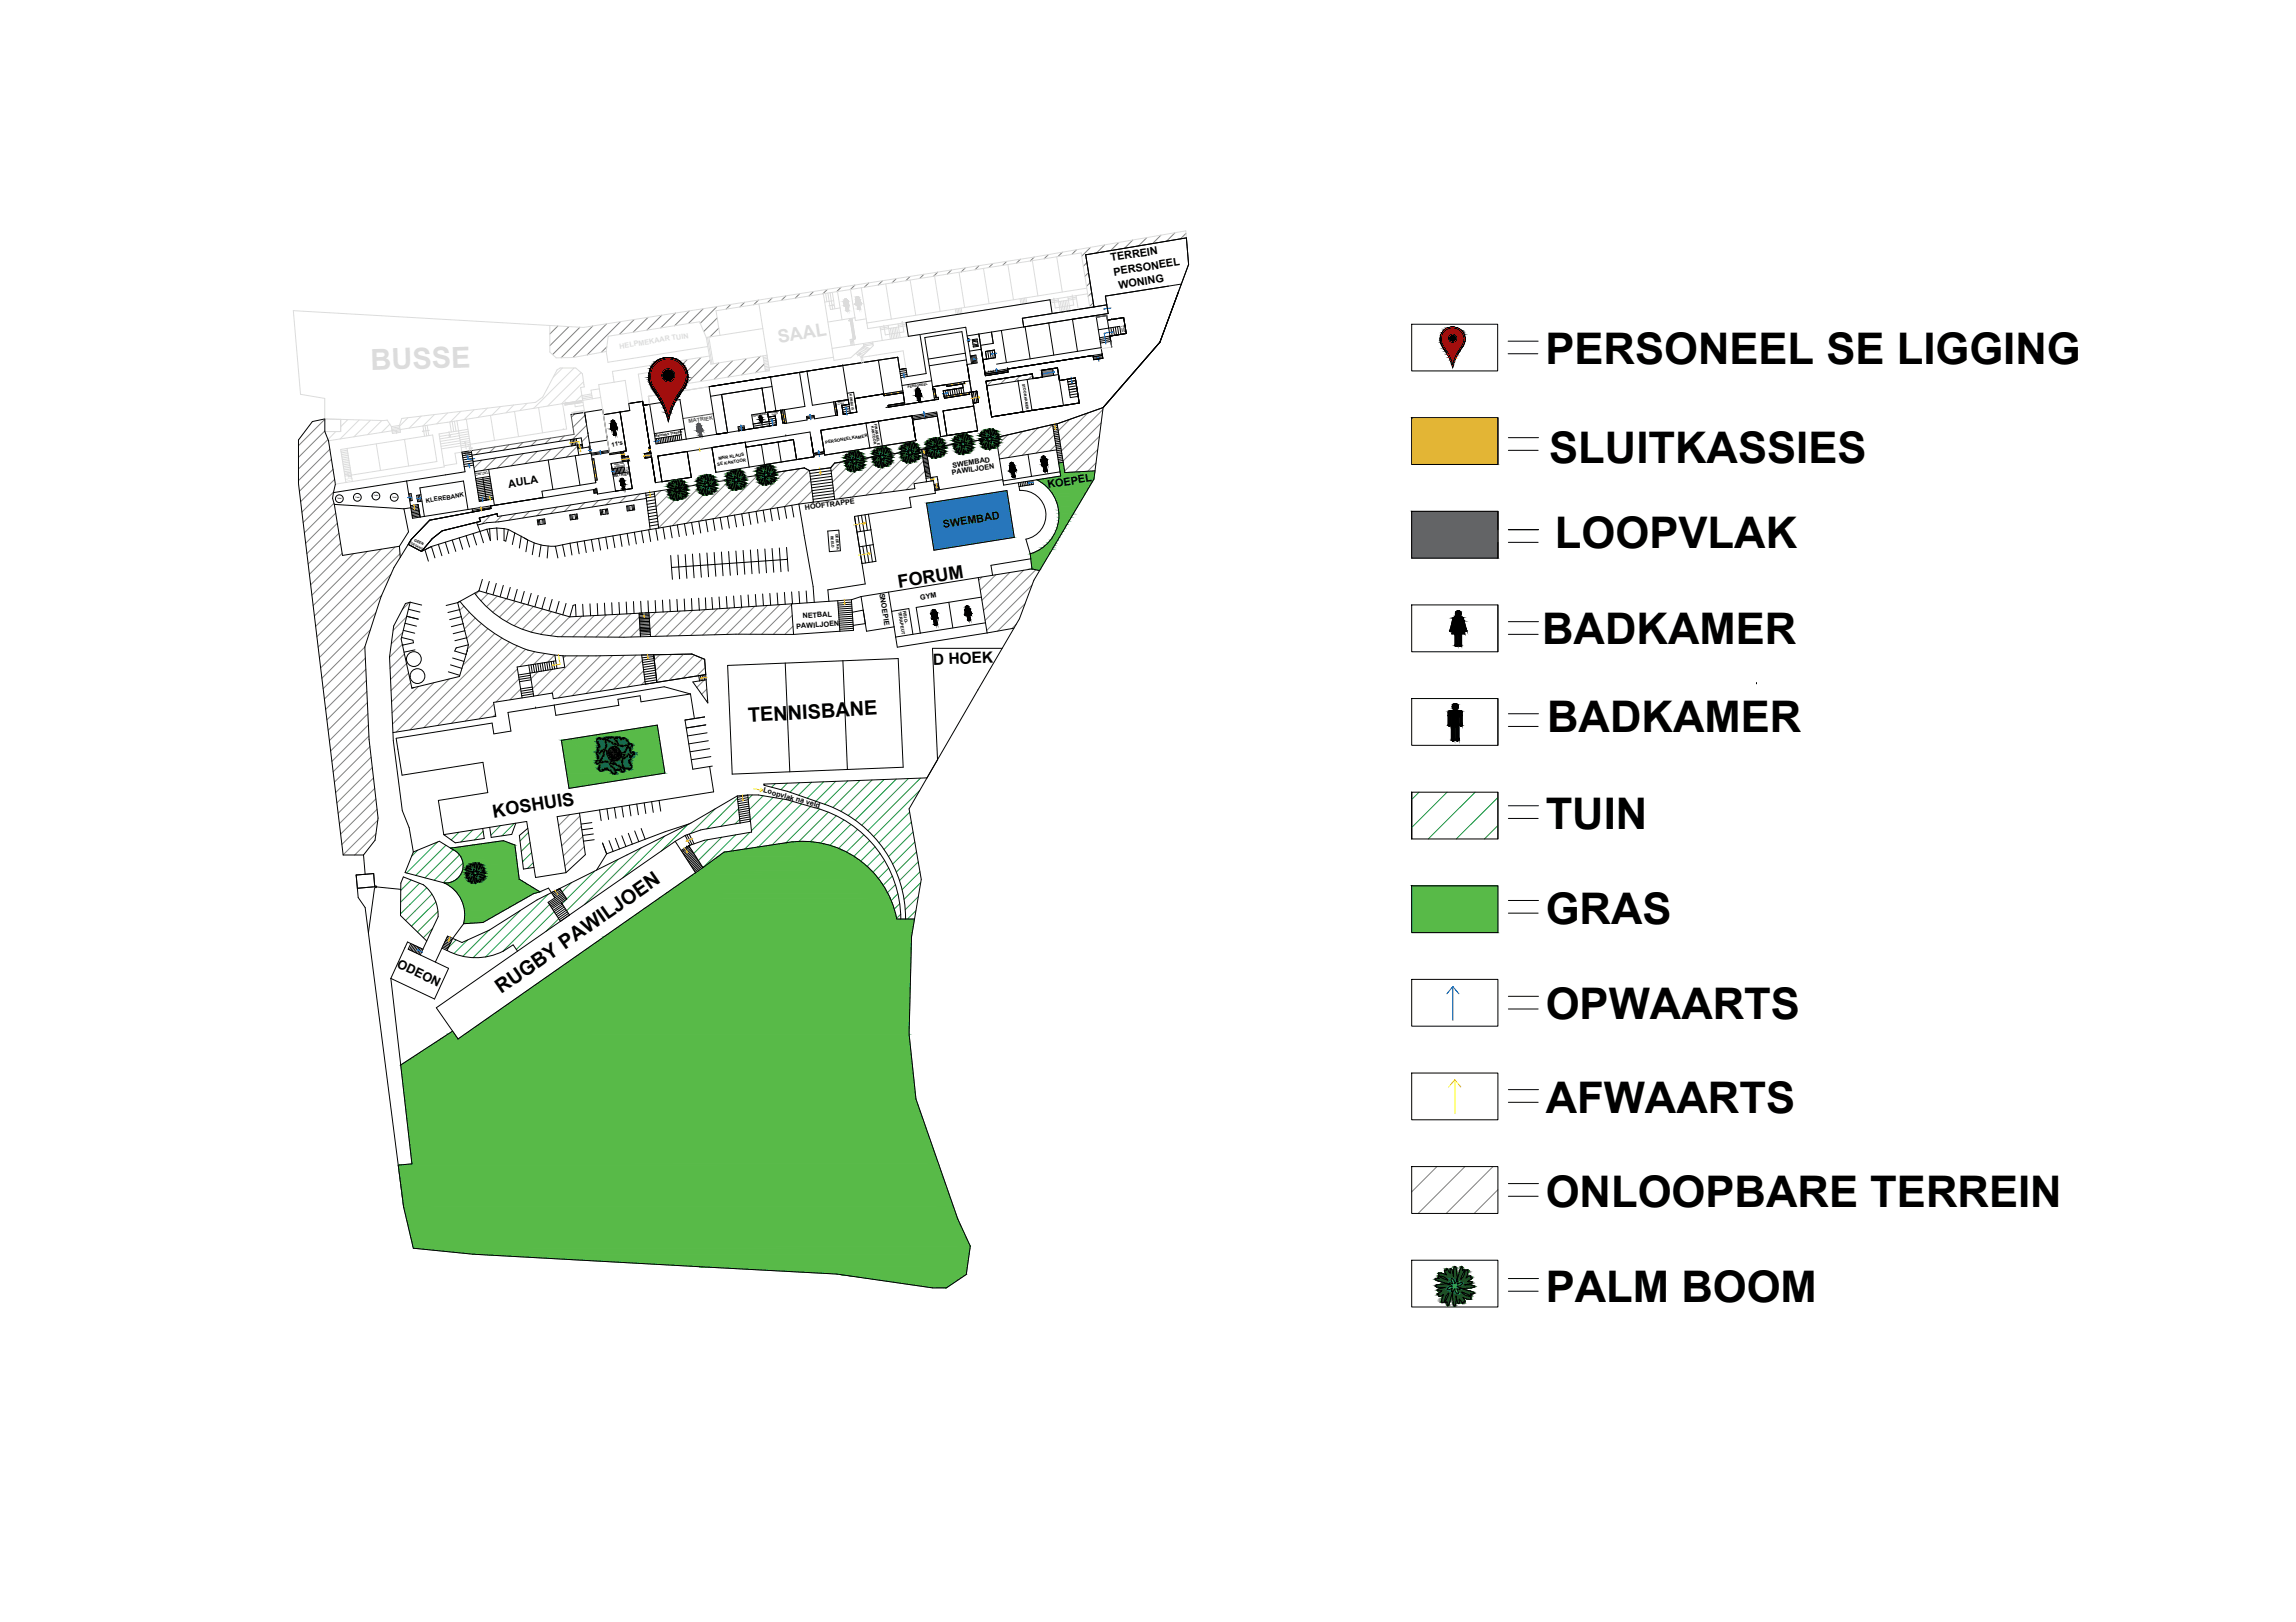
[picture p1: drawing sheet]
<svg xmlns="http://www.w3.org/2000/svg" width="297mm" height="210mm" viewBox="0 0 297 210" stroke-linecap="round" stroke-linejoin="round" font-family="sans-serif">
<defs><g id="words">
<g font-size="5.6">
<text x="199.9" y="47.1">PERSONEEL SE LIGGING</text>
<text x="200.4" y="59.9">SLUITKASSIES</text>
<text x="201.2" y="71">LOOPVLAK</text>
<text x="199.5" y="83.4">BADKAMER</text>
<text x="200.1" y="94.8">BADKAMER</text>
<text x="200" y="107.3">TUIN</text>
<text x="200" y="119.5">GRAS</text>
<text x="200" y="131.9">OPWAARTS</text>
<text x="200" y="144">AFWAARTS</text>
<text x="200" y="156.2">ONLOOPBARE TERREIN</text>
<text x="200" y="168.4">PALM BOOM</text>
</g>
<g font-size="2.6">
<text x="96.8" y="93.4" transform="rotate(-3 96.8 93.4)">TENNISBANE</text>
<text x="64.9" y="128.7" transform="rotate(-35 64.9 128.7)">RUGBY PAWILJOEN</text>
</g>
<g font-size="2.3">
<text x="116.3" y="76" transform="rotate(-9 116.3 76)">FORUM</text>
<text x="63.9" y="105.8" transform="rotate(-9 63.9 105.8)">KOSHUIS</text>
</g>
<text font-size="2" x="120.7" y="86" transform="rotate(-2 120.7 86)">D HOEK</text>
<text font-size="1.6" x="51.3" y="125.1" transform="rotate(25 51.3 125.1)">ODEON</text>
<g font-size="1.4">
<text x="143.8" y="33.8" transform="rotate(-9 143.8 33.8)">TERREIN</text>
<text x="144.1" y="35.7" transform="rotate(-9 144.1 35.7)">PERSONEEL</text>
<text x="144.8" y="37.4" transform="rotate(-9 144.8 37.4)">WONING</text>
<text x="65.8" y="63.1" transform="rotate(-9 65.8 63.1)">AULA</text>
<text x="135.6" y="63.2" transform="rotate(-9 135.6 63.2)">KOEPEL</text>
<text x="122.1" y="68.3" transform="rotate(-9 122.1 68.3)">SWEMBAD</text>
</g>
<text font-size=".9" fill="#dcdcdc" x="80.2" y="45.1" transform="rotate(-9 80.2 45.1)">HELPMEKAAR TUIN</text>
<g font-size=".9">
<text x="104.2" y="66" transform="rotate(-7 104.2 66)">HOOFTRAPPE</text>
<text x="123.2" y="61.4" transform="rotate(-9 123.2 61.4)">PAWILJOEN</text>
<text x="123.2" y="60.5" transform="rotate(-9 123.2 60.5)">SWEMBAD</text>
<text x="113.8" y="76.8" transform="rotate(81 113.8 76.8)">SNOEPIE</text>
<text x="119.1" y="77.7" transform="rotate(-9 119.1 77.7)">GYM</text>
<text x="103" y="81.4" transform="rotate(-4 103 81.4)">PAWILJOEN</text>
<text x="103.9" y="80" transform="rotate(-4 103.9 80)">NETBAL</text>
<text x="98.7" y="102.5" transform="rotate(15 98.7 102.5)">Loopvlak na veld</text>
</g>
<g font-size=".8">
<text x="79.1" y="57.8" transform="rotate(-9 79.1 57.8)">11's</text>
<text x="55.1" y="65.1" transform="rotate(-9 55.1 65.1)">KLEREBANK</text>
</g>
<text font-size=".7" fill="#545454" x="89.1" y="54.8" transform="rotate(-9 89.1 54.8)">MATRIEK</text>
<g font-size=".6">
<text x="93" y="59.5" transform="rotate(-9 93 59.5)">MNR KLAUS</text>
<text x="106.8" y="57.4" transform="rotate(-9 106.8 57.4)">PERSONEELKAMER</text>
<text x="92.8" y="60.3" transform="rotate(-9 92.8 60.3)">SE KANTOOR</text>
<text x="116.2" y="79.1" transform="rotate(81 116.2 79.1)">TERAPEUT</text>
<text x="116.8" y="79" transform="rotate(81 116.8 79)">FISIO-</text>
</g>
<g font-size=".5">
<text x="132.3" y="49.7" transform="rotate(81 132.3 49.7)">STOORKAMER</text>
<text x="84.7" y="56.6" transform="rotate(-9 84.7 56.6)">Matrieks Trappe</text>
<text x="112.7" y="55.2" transform="rotate(81 112.7 55.2)">KANTOOR</text>
<text x="113.1" y="54.8" transform="rotate(81 113.1 54.8)">FINANSIELE</text>
<text x="79.4" y="61.8" transform="rotate(-9 79.4 61.8)">MATRIEK</text>
<text x="53.6" y="70" transform="rotate(28 53.6 70)">GEEN</text>
<text x="107.5" y="69.3" transform="rotate(85 107.5 69.3)">BEELD</text>
<text x="108.1" y="69.1" transform="rotate(85 108.1 69.1)">GEDENK-</text>
</g>
<g font-size=".4">
<text x="109.9" y="51.1" transform="rotate(81 109.9 51.1)">KOMBUIS</text>
<text x="117.5" y="50.2" transform="rotate(-9 117.5 50.2)">PERSONEEL</text>
<text x="53" y="70.3" transform="rotate(28 53 70.3)">TOEGANG</text>
</g>
<g font-size=".3">
<text x="97.4" y="54" transform="rotate(-9 97.4 54)">PERSONEEL</text>
<text x="79.4" y="60.2" transform="rotate(-9 79.4 60.2)">VERLORE</text>
<text x="79.5" y="60.5" transform="rotate(-9 79.5 60.5)">GOEDERE</text>
</g>
<g font-size=".2">
<text x="145.1" y="42.2" transform="rotate(81 145.1 42.2)">VLOER</text>
<text x="145.3" y="42" transform="rotate(81 145.3 42)">TWEEDE</text>
<text x="99.8" y="53.5" transform="rotate(-9 99.8 53.5)">TWEEDE</text>
<text x="99.9" y="53.7" transform="rotate(-9 99.9 53.7)">VLOER</text>
<text x="108.3" y="52.1" transform="rotate(-9 108.3 52.1)">TWEEDE</text>
<text x="108.4" y="52.4" transform="rotate(-9 108.4 52.4)">VLOER</text>
<text x="43.7" y="64.6">Tafel</text>
<text x="46" y="64.4">Tafel</text>
<text x="48.4" y="64.2">Tafel</text>
<text x="50.8" y="64.4">Tafel</text>
<text x="61.5" y="61.4" transform="rotate(-9 61.5 61.4)">TWEEDE AULA</text>
<text x="61.5" y="61.6" transform="rotate(-9 61.5 61.6)">VLOER TRAPPE</text>
</g>
</g></defs>
<!-- layer: 0 -->
<g fill="none" stroke="#808080" stroke-width=".13">
<path d="M91 40l-1.9 1.9M92.8 39.7l-2.2 2.1M94.5 39.4l-.6 .6M96.3 39.1l-.6 .6M98.1 38.8l-.6 .6M99.9 38.6l-.6 .6M101.7 38.3l-.6 .6M103.5 38l-.6 .6M105.2 37.7l-.5 .6M107 37.5l-.5 .5M108.8 37.2l-.6 .5M110.6 36.9l-.6 .6"/>
<path d="M112.4 36.6l-.6 .6M114.2 36.3l-.6 .6M116 36.1l-.6 .5M117.7 35.8l-.5 .5M119.5 35.5l-.5 .5M121.3 35.2l-.5 .6M123.1 34.9l-.5 .6M124.9 34.7l-.5 .5M126.7 34.4l-.6 .5M128.4 34.1l-.5 .5M130.2 33.8l-.5 .5M132 33.5l-.5 .6"/>
<path d="M133.8 33.3l-.5 .5M135.6 33l-.5 .5M137.4 32.6l-.5 .6M139.3 32.3l-.6 .6M140.6 34l-.4 .5M140.8 35.3l-.4 .5M141 36.6l-.4 .5M141.1 32l-1.2 1.2M141.2 37.9l-.4 .5M141.4 39.2l-.4 .5M142.9 31.7l-1 1M144.7 31.4l-1 1"/>
<path d="M146.6 31.1l-1.1 1M148.4 30.7l-1.1 1.1M150.2 30.4l-1.1 1.1M152 30.1l-1.1 1.1M153.4 30.2l-.7 .7M42 55.8l-3.4 3.4M42 54.3l-3.4 3.4M42.4 56.9l-3.8 3.8M42.7 58.1l-4.1 4.1M42.9 59.4l-4.2 4.2M62.3 58.1l-.7 .7M62.3 59.5l-1 1.1"/>
<path d="M64.1 57.8l-.8 .7M64.1 59.3l-1.6 1.6M65.8 57.5l-.7 .8M65.9 59l-1.6 1.6M67.6 57.3l-.7 .7M67.7 58.7l-1.6 1.6M69.4 57l-.7 .7M69.5 58.4l-1.6 1.6M71.2 56.7l-.7 .7M71.3 58.1l-1.6 1.6M72.2 42.2l-1.1 1M73 56.4l-.7 .7"/>
<path d="M73.1 57.8l-1.6 1.6M73.6 42.3l-2.5 2.4M74.3 53.6l-.4 .4M74.7 57.7l-1.4 1.5M75 42.4l-3.5 3.5M75.7 53.7l-1.6 1.6M75.9 55l-1.8 1.8M76.1 56.3l-.8 .9M76.3 57.6l-.2 .3M76.7 42.2l-4.1 4.1M78.5 41.9l-4.4 4.4M78.5 44.9l-.7 .7"/>
<path d="M80.3 41.6l-4.3 4.3M82 41.3l-1.9 2M83.8 41.1l-1.9 1.9M85.6 40.8l-1.9 1.9M87 48.5l-1.5 1.5M87.4 40.5l-1.9 1.9M88.9 46.5l-1.2 1.3M89.2 40.2l-1.9 2M90.7 46.2l-3.7 3.7M91.9 46.6l-3.1 3.1M92.8 41.2l-1.8 1.7M93 42.5l-1.2 1.1"/>
<path d="M93 47l-2.4 2.4M94.8 46.7l-2.4 2.4M96.6 46.4l-2.4 2.4M98.4 46.1l-2.4 2.4M98.9 47.1l-1.2 1.1M108.8 59.8l-1.3 1.2M110.6 59.5l-2.9 2.9M112.3 59.2l-4.4 4.5M114.1 59l-5.6 5.5M115.9 58.7l-5.6 5.6M117.7 58.4l-5.7 5.7M119.2 58.4l-5.4 5.4"/>
<path d="M119.5 59.7l-4 3.9M128.4 49.2l-.7 .7M130.2 48.9l-.7 .8M130.4 56.3l-1.4 1.3M132 48.6l-.7 .8M132.3 55.8l-3.1 3.1M133.6 48.6l-.6 .5M134.3 55.4l-3.8 3.8M136.2 55l-4 3.9M136.4 56.3l-2.4 2.3M136.6 57.6l-.8 .8M138.4 54.3l-1.5 1.5"/>
<path d="M140.7 53.4l-3.6 3.7M141.8 59.9l-1.1 1.1M142 58.2l-2.9 2.9M142.2 56.5l-4.5 4.5M142.5 54.7l-5 5M142.7 53l-5.4 5.4M43.1 60.7l-4.2 4.2M43.1 63.7l-3.9 3.9M43.2 65.1l-3.8 3.9M43.3 62l-4.2 4.3M43.4 66.4l-3.9 3.9M43.6 67.7l-3.9 3.9"/>
<path d="M43.9 69l-4 4M44.1 70.3l-4.1 4M44.3 71.6l-4.1 4.1M45.7 71.7l-5.3 5.3M47.5 71.4l-7 7M48.6 79.3l-7.1 7.1M49.3 71.1l-8.6 8.6M49.4 77l-8.1 8.1M50.6 74.3l-9.4 9.4M51.1 70.8l-10.3 10.3M51.7 71.7l-10.7 10.7M52.6 79.8l-1.7 1.8"/>
<path d="M53 78l-1 .9M60 78.5l-.5 .5M60.7 79.2l-.9 1M61.5 80l-1.4 1.4M62 76.5l-.5 .4M62.1 65.7h.1M63.2 76.8l-1 1M63.5 66.7l-1.1 1.1M64.3 77.1l-1.4 1.4M64.9 66.8l-.8 .8M65.5 77.5l-1.7 1.7M66.7 77.8l-2.1 2.1"/>
<path d="M66.7 66.5l-.9 .8M67.8 78.1l-2.3 2.4M68.5 66.2l-.9 .8M69 78.5l-2.5 2.5M70.2 78.8l-2.6 2.6M70.3 65.9l-.9 .9M71.3 79.1l-2.6 2.7M72.1 65.6l-.9 .9M72.5 79.5l-2.6 2.6M73.7 79.8l-2.5 2.5M73.9 65.3l-.9 .9M75.3 79.7l-2.7 2.7"/>
<path d="M75.6 65.1l-.8 .8M76.9 79.7l-2.8 2.7M77.4 64.8l-.8 .8M78.5 79.6l-2.9 2.8M79.2 64.5l-.8 .8M80 79.5l-2.9 2.9M81 64.2l-.8 .9M81.6 79.4l-3 3M82.7 79.8l-2.6 2.7M82.8 63.9l-.8 .9M84.8 79.2l-.8 .9M85.5 63.5l-.8 .8"/>
<path d="M86.4 79.2l-2.3 2.3M86.5 64l-1.6 1.6M87.5 64.5l-2.5 2.5M87.8 64.2l-.1 .1M88 79.1l-3.3 3.3M88.2 63.8v.1M88.5 63.5l-.1 .1M89.1 62.9l-.4 .4M89.6 79l-3.3 3.3M90.9 62.6l-5.7 5.7M91.2 78.9l-3.4 3.4M92.7 62.4l-5.7 5.6"/>
<path d="M92.8 78.8l-3.4 3.4M94.4 78.7l-3.5 3.5M94.5 62.1l-5.7 5.6M96 78.6l-3.5 3.5M96.2 61.8l-5.6 5.6M97.6 78.5l-3.6 3.6M98 61.5l-5.6 5.6M99.3 78.4l-3.8 3.7M99.8 61.2l-5.5 5.6M100.9 78.2l-3.9 3.9M101.6 60.9l-5.5 5.6M102.4 78.2l-3.9 3.9"/>
<path d="M102.5 79.6l-2.5 2.5M103.4 60.7l-5.5 5.5M104.7 60.9l-5 5M104.9 62.2l-3.4 3.3M105.1 63.5l-1.8 1.7M105.2 64.9l-.1 .1M119.7 61l-2.5 2.4M119.9 62.3l-.1 .1M127 74.7l-.4 .4M128.8 74.4l-2 2M130.6 74.1l-3.6 3.6M132.4 73.8l-5.2 5.2"/>
<path d="M132.6 78.1l-3.5 3.6M133.5 75.7l-5.8 5.9M134 73.7l-6.6 6.6M47.2 83.7l-5.4 5.4M47.3 85.2l-5.3 5.3M47.3 86.6l-5.2 5.2M47.4 88l-5.1 5.2M47.5 89.5l-5 5M47.5 90.9l-4.9 4.9M47.6 92.4l-4.8 4.8M47.7 93.8l-4.8 4.7M47.7 95.2l-4.6 4.7"/>
<path d="M47.9 96.6l-4.6 4.6M47.9 81.5l-6.3 6.3M48 98l-4.6 4.6M48.2 99.3l-4.6 4.6M52 83.4l-1.6 1.7M52.1 81.8l-1.5 1.5M52.3 84.6l-1.8 1.9M52.6 85.9l-2.1 2M52.9 87.1l-2.3 2.3M53.1 88.3l-2.4 2.5M54.1 88.8l-3.4 3.5M56.1 88.4l-5.3 5.3"/>
<path d="M58.1 87.9l-6.8 6.8M62.3 80.7l-1.9 1.9M63.1 81.4l-2.6 2.6M63.9 91.1l-1.9 1.9M64 82l-4.1 4.1M64.1 92.4l-.3 .4M64.9 82.6l-11.9 11.9M65.9 83.1l-11.1 11.1M66.9 83.6l-10.3 10.3M66.9 86.6l-6.7 6.7M67.1 87.9l-2.9 2.9M67.4 89.2l-1.4 1.4"/>
<path d="M68 84l-9.6 9.6M69.2 84.3l-1.9 2M69.6 86.9l-.9 .9M70.4 84.6l-1.3 1.4M71.4 86.6l-2.5 2.5M71.8 84.8l-1 .9M73.2 84.9l-.3 .3M74.7 84.9l-5.2 5.1M76.2 84.9l-4.9 4.8M77.7 84.9l-5.5 5.4M79.2 84.8l-5.2 5.2M80.8 84.8l-5 5"/>
<path d="M82.3 84.8l-4.7 4.7M82.8 81.3l-1.2 1.1M83.1 85.5l-3.7 3.7M83.3 86.8l-2.1 2.1M83.4 88.2l-.4 .4M85.4 84.7l-.8 .7M86.9 84.7l-2.1 2.1M88.4 84.7l-3.4 3.4M89.8 84.8l-3.3 3.2M90.9 85.2l-2.6 2.6M91.1 88l-1 1M91.2 86.4l-1.1 1.1"/>
<path d="M91.4 89.2l-.6 .6M91.5 90.6l-.1 .1M102.6 81l-1.1 1.1M131.5 80.8l-.6 .6M48.3 100.7l-4.6 4.5M48.5 102l-4.6 4.6M48.6 103.4l-4.5 4.5M48.6 107.9l-2.7 2.7M48.8 104.7l-4.6 4.6M48.9 106.1l-4.5 4.5M73.7 105.4l-1.4 1.5M75 105.6l-2.5 2.6"/>
<path d="M75.2 106.9l-2.5 2.6M75.4 108.2l-2.5 2.6M75.6 109.6l-2.5 2.5"/>
</g>
<g fill="none" stroke="#dcdcdc" stroke-width=".13">
<path d="M98.2 39.3l.5 3.2M106.5 38l1.4 8.6 2.2-.3 1.7-1.5M106.8 38l.2 1M107.1 38l.3 2.1 1.3-.2M107.4 37.9l.3 2.1M107.7 37.9l.2 1M107.9 38.9l-1.2 .2M107.9 38.9l.1 1.1M108.3 37.7l.6 3.7M109.3 39.2h.1M109.3 39.2l.2 1M109.5 39.5v.1"/>
<path d="M109.5 39.5l.1 .6M109.5 39.5h.1M109.6 39.2l.2 .9M109.6 39.1h.1M109.7 39l-.1-.1-.4 .1 .1 .6v-.4M109.7 39l.1 .6-.2-.5M110 37.5l.6 3.6M110.7 38.8l.4-.1 .3 .5M110.7 38.8v.5h.1M110.8 39.4v-.5v.6h.1l.2 .5v-.6M110.8 38.9h.1M111.1 39.4h.1"/>
<path d="M111.1 38.9l.3 .5h-.2v.6l-.1-.6M111.1 38.8h.1M111.2 38.8l.1 .5 .1-.1M111.4 37.2l.7 4.6M114.6 36.7l.7 4.6M117.7 36.2l.8 4.6M120.9 35.7l.7 4.6M123.6 40l.1 .7M123.8 40l.1 .7M124 39.9l.1 .8M124.1 35.2l.7 4.6M124.2 39.9l.1 .7"/>
<path d="M124.4 39.9l.1 .7M127.2 34.7l.8 4.6M130.4 34.2l.7 4.6M132 38.7l.1 .7M132.2 38.6l.1 .8M132.4 38.6l.1 .7M132.5 38.6l.2 .7M132.7 38.5l.1 .8M133.6 33.7l.7 4.6M135.8 38.8l.3 1.8M136.7 33.2l.7 4.6M136.9 38.6l.3 1.8"/>
<path d="M136.9 38.8l-1 .2M137.2 39l.2 1.4M137.4 39l.2 1.4M137.6 38.9l.2 1.4M137.8 38.9l.2 1.4M138 38.9l.2 1.4M138.2 38.4l.2 1.8M139.2 38.3l.3 1.7M139.3 38.5l-1.1 .1M139.3 38.7l-3.4 .5M140.6 37.3l-28.5 4.5M140.7 38l-28.4 4.5-.2-.7"/>
<path d="M141 39.8l-1.1-7.1-47.3 7.5 .5 3.2M153.5 30.8l-.1-.9-19.6 3.4-58.3 9.1-37.6-2.2 1 10.8 3.1 .6v2.6M42 54.2l8.1 .2 .5 .8M42 54.2l2.1 .1v1.5h-2.1M43.5 55.8l-1.1 1.1M44.9 58l11.1-1.7 .5 3.4-11 1.8M44.9 58l.6 3.5M44.9 58l-.8 .2 .7 4.2M44.9 58.3l-.8 .1M45 58.5l-.8 .1M45 54.3l-.9 .9M45 58.7l-.8 .1"/>
<path d="M45 58.9l-.8 .2M45.1 59.1l-.8 .2M45.1 59.4l-.8 .1M45.1 59.6l-.8 .1M45.2 59.8l-.8 .1M46.5 54.3l-2.5 2.5M47.9 54.4l-2.1 2.1M48.7 57.4l.5 3.5M49.4 54.4l-1.8 1.8M50.4 54.9l-1 1.1M50.6 55.2l.1 .5M50.7 55.7l-8.2 1.3"/>
<path d="M51.7 55.1l-1.1 .1M51.7 55.1l.1 .8-1 .2-.1-.4M51.7 55.2l-1 .2M51.7 55.4l-1 .2M51.8 55.8l-1 .1M52.3 56.9l.6 3.4M52.8 54.1l-1.1 1M54.5 53.9l-1.6 1.5M55 55.1l.2 1.3M55.3 55l.2 1.4M56.2 53.6l-1.5 1.5 .2 1.3M57.9 53.4l-1.4 1.4"/>
<path d="M58.2 54.6l.2 1.3M58.5 54.6l.2 1.3M58.8 54.5l.2 1.3M59.1 54.5l-8.4 1.2M59.1 54.5l.2 1.3M59.3 55.8l-2.5 .4 .7 4.2-11.9 1.9M59.3 55.8l.5 2.7-.9 .1 .2 1.4-1.6 .3M59.4 56.1l-2.5 .4M59.4 56.4l-2.5 .4M59.5 56.7l-2.5 .4M59.5 57l-2.5 .4M59.6 57.4l-2.5 .4"/>
<path d="M59.6 53.2l-1.3 1.4M60.3 54.3l.7 4M60.3 54.3l-1.2 .2M60.5 55.6l-1.2 .2M60.6 55.9l-1.2 .2M60.6 56.2l-1.2 .2M60.7 57.5l.1 .9M60.7 56.4l-1.2 .2M60.7 57.7l-1 .2M60.7 56.7l-1.2 .2M60.8 57l-1.3 .2M60.8 57.3l-1.2 .2"/>
<path d="M61.3 53l-1.2 1.3M63.1 52.8l-1.2 1.2M63.5 53.7l.5 3.3M64.8 52.6l-1.1 1.1M66.5 52.4l-1 1M66.6 53.2l.5 3.3M68.2 52.2l-.9 .9M69 52.8h.1M69.7 52.7l.5 3.3M71.1 42.1v3.5l.9 .7h2.1l4.3-.8M72.8 47.6l-1.2 1.2M72.8 52.2l.5 3.3-16.2 2.6"/>
<path d="M72.9 55.6h.1M73 53.8h.1M73.2 52.2h.1M74.3 47.6l-5.2 5.2M75.2 48.2l-4.3 4.3M75.2 51.8v.3l-2.1 .3v-.2M75.3 51.1l-.8 .9M75.4 52.1l-1 .1v.4l1.1-.1M75.5 49.4l-2.8 2.9M75.5 53.4v-.2l-1.5 .2v.2M75.6 53.4l-.5-3.2 .5-.1-.3-1.7-.8-.8h-2l-.4 .3-1.9 3.5-.9 .7-17.3 2.1-.3 .9M76.5 51l-1.2 .2"/>
<path d="M76.6 51.2l-1.3 .2M76.6 51.4l-1.3 .2M77.5 50.3l-1 .2 .1 1.1M77.7 51.4l-17.4 2.9M77.7 51.4l1.2 7.3M79.2 48l.2 1.5M79.4 49.5l-1.9 .3 .2 1.6M79.4 49.5l1.5-.3 .4 3M85.1 48l.2 .8M85.1 48l-2.5 .4 .5 3.5M85.3 48l.2 .7M85.5 47.9l.2 .8"/>
<path d="M85.7 47.9l.1 .8M85.9 47.9l.1 .7M86.1 47.8l.2 .8M86.3 47.8l.1 .8M86.3 46.9l.2 .9M86.5 47.8l-1.4 .2M86.5 47.8l.1 .7M87.5 46.8l.3 1.6-2.5 .4M87.5 47l-1.1 .1M87.6 47.1l-1.2 .2M87.6 47.3l-1.2 .2M87.6 47.5l-1.2 .1"/>
<path d="M87.6 47.6l-1.1 .2M91.4 43.7l.6 3.4 7.2-1.1M91.4 43.7l-.9-2.1-11.8 1.9-.3 2M91.5 43.7l.6 3.4M91.6 44.8l-12.9 2.1-.3-1.4M91.7 43.6l.6 3.5M91.7 50l-7.8 1.3 .1 1M91.8 46.1l-12.6 2M93.1 43.4l-1.7 .3M98.7 42.5l-5.6 .9M98.7 42.5l.9 5.5h-.6M98.7 46.1l.3 1.9"/>
<path d="M99 48l-13.5 2.2-.2-1.4M99.3 46.2l-.6 .1M99.3 46.4l-.5 .1M99.3 46.6l-.5 .1M99.4 46.8l-.6 .1M99.4 47h-.5M99.4 47.2l-.5 .1M99.5 47.4l-.6 .1M99.5 47.8h-.5M107.8 46.2l-8.8 1.4M109 47.3l7.1-1.1 .3 1.6M110 41.2l-2.9 .5"/>
<path d="M110 41.2l.5 3.4M110 41.3h.2l.4 2.5-.6 .1 .1 .8M110.1 43.9l.1 .8M110.3 43.9l.1 .8M110.6 41.1l-.6 .1M110.6 41.1l.1 .4 1.4-.2M110.7 45.7l.8 .5M110.9 45.6l.7 .4M111 45.5l.8 .4M111.2 45.3l.7 .4M111.3 45.2l.8 .3M111.4 46.3l5.4-.9 .4 2.3"/>
<path d="M111.4 46.3l.1 .6M111.5 45l.8 .4M111.6 46.2l.1 .7M111.6 46l-.2 .3M111.6 44.9l.8 .4M111.7 44.4l.1 .4M111.8 44.8l.8 .3M112.9 44.3l.1 .4-1.4 1.3M112.9 44.4l-1.2 .2M113 44.6l-1.2 .2M113.9 42.3l.2 1.8M114.9 42.1l.3 1.8"/>
<path d="M114.9 42.3l-1 .2M115.2 42.5l.2 1.4M115.4 42.4l.2 1.4M115.6 42.4l.2 1.4M115.8 42.4l.2 1.4M116 42.4l.2 1.3M116.2 41.9l.3 1.8M117.2 41.7l.3 1.8M117.3 41.9l-1.1 .2M117.3 42.1l-3.4 .6M119 43.3l-11.3 1.8M124.5 49.4l.1 .8"/>
<path d="M143.8 44.9l-1.3 .2M144.1 41.3h.1M144.4 41.3h.1M144.7 41.2h.1M44.8 62.4l-1.4 .3M45.2 60l-.8 .2M45.3 60.2l-.9 .2M45.3 60.5l-.8 .1M45.3 60.7l-.8 .1M45.4 60.9l-.9 .1M45.4 61.1l-.8 .1M45.4 61.3l-.8 .1"/>
<path d="M45.5 61.5l-.9 .1M45.5 61.5l.1 .8M45.6 62.3l-.8 .1"/>
<circle cx="109.4" cy="38.8" r=".12"/>
<circle cx="110.9" cy="38.5" r=".13"/>
</g>
<g fill="none" stroke="#000" stroke-width=".13">
<path d="M141.5 39.7l-1-6.7 13-2.2 .3 3.4-3.7 10.1-7.4 8.4M141.5 39.7l1.7-.2-10.9 1.7M141.5 39.7l-9.2 1.5M152.8 36.8l-9.8 1.5 .4 2.3-18.3 2.9M61 58.3l-1.2 .2 .4 2.6-17.1 2.7M61 58.3l.3 1.9M61 58.5l-1.2 .2M61 58.8l-1.2 .2M61.1 59l-1.2 .2M61.1 58.3h-.1M61.1 59.3l-1.2 .2M61.2 59.6l-1.2 .2"/>
<path d="M61.2 59.9l-1.2 .2M70.9 59.5l.6 3.8M73.8 56.9l.1 .8M74 56.9l.1 .8M74.2 56.8l.1 .9M74.3 56.8l.2 .8M74.4 59l.6 3.8M74.5 56.8l.2 .8M74.7 57.6l-13.5 2.1M74.7 57.6l.2 1.3M74.7 57.6l.6-.1v.1l-.6 .1M75.4 57.8l-.7 .1"/>
<path d="M75.4 58l-.2-1.3-14.1 2.2M75.4 58l-.6 .1M75.5 53.4l-1.6 .2M75.7 53.7l1.4 8.8M75.8 54.7l-.2-1.3 2.4-.4 .9 5.7M76.1 56.1h.1M76.2 57.8l.1 .9M76.2 57.3h.1M76.3 57.8l-.9 .2M76.6 59.4h.2l.5 2.7-.3 .1 .1 .3M78.5 56.6h.1M78.6 57l-2.4 .3"/>
<path d="M78.8 58.3l-15.6 2.4M78.8 58.4l-2.3 .4M78.8 58.6l-2.3 .3M79.1 60l.2 1.4 2.1-.3M79.1 60l.5 3.6M79.1 60l.1 .7 1.6-.3 .1 .7M80.2 53.3l.8 5.1M80.3 58.5v.1l-1.4 .2v-.1M80.3 58.5l-1.4 .2M80.3 58.5l.2 1.2M80.4 58.6h.1M80.4 58.4l.2 .8"/>
<path d="M80.5 58.4l.2 .7M80.6 59.7h.1M80.7 59.7h.1M80.9 59.7h.1M81 58.4l-.7 .1M81 58.4h-.3l.1 .7 .5-.1M81.2 59.6l-2.1 .4M81.2 59.6l.6 3.6-4.5 .7M81.3 59l.1 .6h-.2M81.3 59l-.8 .2M81.5 53.1l-3.4 .6 2.1-.4M81.5 53.1l-1.3 .2"/>
<path d="M83.1 51.9l1.2 7.3M83.1 51.9l-1.8 .3 .2 .9M83.1 51.9l.1 .6M83.2 52.5l1.6 10 .8-.2M83.4 58.7l.1 .6 .8-.1M83.4 58.7l.8-.1 .1 .6M84 52.3l.9 5.2 7.8-1.3M84 52.3l4-.6 .8 5.1M84 52.3l-.8 .2M84.1 57.9h-.1l.1 .7-.7 .1M84.9 56.8l.1 .6M85.1 59l3.8-.6 .5 3.4-3.8 .5z"/>
<path d="M85.1 56.7l.2 .7M85.4 56.7l.1 .6M85.6 56.7l.1 .6M85.8 56.6l.1 .7M86 56.6l.1 .7M86.3 56.6l.1 .6M86.5 56.5l.1 .7M86.7 56.5l.1 .6M86.9 56.4l.1 .7M87.1 56.4l.1 .7M87.4 56.4v.6M87.6 56.3l.1 .7"/>
<path d="M87.7 51l-.8 1.4-.4 1.5-.4-1.2-.9-1.7a4.4 4.4 0 0 1-1-2.2 2.29 2.29 0 0 1 3-2.2 2.29 2.29 0 0 1 1 3.6l-.6 .9M87.8 51.3l-.8 1.5-.5 1.7a11 11 0 0 0-2-4.1 2.54 2.54 0 0 1 .2-3.5 2.54 2.54 0 0 1 3.5 .1 2.54 2.54 0 0 1 .2 3.4l-.6 1M87.9 56.3l.1 .7M88.1 56.3l-3.3 .5M88.3 55.5l-.3 .1 .2 1.3M88.6 55.5l-3.9 .6M92.1 57.9h.1M94.1 56l-1.4 .2M95.5 55.2l.8-.1v.5l-.7 .1zM95.6 55.7l-1.5 .3M96.3 55.3l-.8 .1M96.3 55.5l-.8 .1"/>
<path d="M96.4 57.2l-4.3 .7M96.4 57.2l.5 3.2M96.4 57.2l.1 .7 6.1-1 .5 2.6M98.5 57.5l.4 2.6M99.1 53.4l-.5-3.2-5.2 .9 .7 4.9M99.3 53.4l.1 .6 .9-.2 .2 1.2-.9 .1M99.3 53.4l1.7-.3 .3 1.6h.2v.1M99.3 53.4l.2 1.2M99.5 54.6l-2.1 .3 .1 .5v-.1M99.5 54.6l.1 .5M99.6 55.1l-4 .6M99.7 48.8l.7 4.4"/>
<path d="M100.3 54.1l-.9 .2M100.4 54.4l-.9 .2M100.4 54.7l-2.9 .5M100.7 57.2l.4 2.6M101.2 53.1l.3 1.7M101.5 53l.3 1.8M101.7 56.4h.1M103.4 48.2l.7 4.4-6.9 1.1M104.4 48l.7 4.4 4.6-.7M104.9 56.5l.4 2.6-12.7 2-.5-3.2M105.3 53.9l-.9 .2M105.4 54l-1 .2"/>
<path d="M106.2 55.7l.4 2.8-1.4 .2-.4-2.8-15.9 2.5M106.7 58.7l-1.4 .2M107.9 52l.2 1.8M108.1 53.8l-2.7 .4-.1-.5-1 .2 .1 .5-2.9 .4M108.7 51.9h.1M108.9 52.5h.1M108.9 52.5l.2 1.1 .9-.1M109 47.3h.1M109 47.3l-17.3 2.7 1 6.2M109 47.3l.7 4.4M109 47.3l7.1-1.1 .3 1.6M109.4 59l.1 .2h-.3a.43 .43 0 0 0 .5 .2l.5 .2h-.5l-.5 .1 .7 .1-.5 .2h.3l-.3 .2 .1 .1v.1l.3-.2-.1 .6h.1l.1-.4 .2-.2-.2 .6"/>
<path d="M109.6 50.9l.8-.1 .2 .8M109.7 51.7l.3 1.8M109.7 51.7l.1 .6-.9 .2M109.7 51.7l-1.6 .3 .3 1.7-.3 .1M109.9 52.6l-.9 .2M109.9 52.9l-.9 .1M110 53.2l-1 .1M110.3 59.2a.22 .22 0 0 1 .2 .1 .22 .22 0 0 1 0 .2l.3-.2-.1 .3 .3-.1a.22 .22 0 0 1 0 .2 .22 .22 0 0 1-.3 0l.2 .2h-.2l.1 .3a.22 .22 0 0 1-.2-.1 .22 .22 0 0 1-.1-.2l-.2 .2 .1-.3-.4 .1a.24 .24 0 0 1 .4-.2l-.2-.2h.2zM110.6 51.6l.2 1.7-.8 .2M111.2 58.6l-.3 .6 .2-.1 .2-.5h.1l-.1 .5 .3-.1v.1l.1 .1-.3 .2h.3l-.5 .2 .7 .1-.2 .1h-.8l1 .4h-.3v.2M111.2 58.6h-.1l-.1-.2-.3 1v-.8l-.2-.2v.6l-.2-.5-.1 .3-.2-.3v.1h-.2l.2 .3-.6-.1 .1 .2 .3 .1 .3 .2-.7-.2M112 54.8l.5 3.2"/>
<path d="M113.6 46.6l.8 4.6 2.4-.4 .2 1.3-2.1 .4v.2l6-1M113.6 54.5l.5 3.2M113.9 58.6l.2 .1v.3l.3-.2-.1 .2 .3-.1a.22 .22 0 0 1 0 .2 .22 .22 0 0 1-.3 .1l.2 .2-.2-.1 .1 .4a.25 .25 0 0 1-.3-.4l-.2 .2 .1-.2-.4 .1a.23 .23 0 0 1 .4-.2l-.2-.3 .2 .1zM114.8 58.1l-.2 .6 .2-.3v-.3l.2-.1-.1 .6 .3-.1v.1h.1l-.3 .3h.3l-.5 .2 .7 .1-.6 .1h-.4l1 .3-.3 .1v.1M114.8 58.1h-.1l-.1-.3-.3 1v-.7l-.2-.3v.7l-.1-.4-.1-.1-.1 .3-.2-.3v.1h-.2l.2 .3-.6-.1v.1l.4 .1 .3 .3-.6-.3v.1l-.3 .1 1 .3-.8 .1h-.2l.7 .1-.5 .3h.3l-.3 .2h.1v.2l.3-.2-.1 .6 .1-.1 .1-.3 .2-.3-.2 .6h.1v.3a.43 .43 0 0 0 .3-.5l.1-.5v.5l.1 .5 .1-.7 .2 .5h.1v-.3l.2 .4v-.2h.1l-.1-.3 .6 .1-.1-.1-.3-.1-.3-.2 .6 .2M116.4 47.8l.4 2.8M116.4 47.8l.8-.1 .2 1M116.6 57.9l.1 .1-.3 .1 1 .3-.8 .1-.2 .1h.7l-.5 .3h.3l-.3 .2h.1v.2l.3-.2-.1 .6 .1-.1 .1-.3 .2-.3-.2 .7M116.8 50.6l-6.2 1M116.8 50.6l.3 1.8-2.5 .3M117 52.2h.1M117.2 47.9l-.8 .2"/>
<path d="M117.3 48.2l-.8 .1M117.3 48.5l-.8 .1M117.4 48.7l-.9 .2M117.5 58l.2 .2v.2l.3-.2-.1 .2 .3-.1a.21 .21 0 0 1 0 .3 .21 .21 0 0 1-.3 0l.2 .2-.2-.1 .1 .4a.25 .25 0 0 1-.3-.4l-.2 .2 .1-.2-.4 .1a.22 .22 0 0 1 .1-.2 .22 .22 0 0 1 .3 0l-.2-.2h.2zM118 53.8h.1M118 53.8l3.2-.5 .5 3.2 .8-.1M118 53.8l.5 3.2-11.8 1.9-.5-3.2M118 53.8l-11.8 1.9M118.4 57.5l-.3 .6 .4-.6h.1l-.1 .5 .3-.1v.1h.1l-.3 .3h.3l-.5 .2 .7 .1-.6 .1h-.4l1 .3-.3 .1v.1M118.4 57.5h-.1l-.1-.3-.3 1v-.7l-.2-.3v.7l-.1-.4-.1-.1-.1 .3-.2-.3v.1h-.2l.2 .3-.6-.1v.1l.4 .1 .3 .3-.7-.3M118.6 50.5h.3l.3 .6-.3-.4M118.6 50.5l-.2 .7h.1"/>
<path d="M118.6 50.7v.5M118.6 50.7h.1M118.6 50.7v.6h.1l.1 .5M118.8 51.3l.1 .5v.1l-.1-.1M118.8 59.2l-.6-.2 .3 .2 .3 .1 .1 .2-.6-.2a.18 .18 0 0 1 .1 .2 .18 .18 0 0 1-.1 .1v.1l-.3-.3 .1 .3h-.1l-.2-.5v.5l-.1 .2-.1-1-.3 1-.1-.3-.1 .1M118.9 51.3h.1M118.9 50.7l.2 .5-.1 .1v.5l-.1-.5M118.9 50.7h.1M119.2 58.2l.6 3.7M119.8 58.1l.6 3.7M119.8 58.2l-.6 .1M119.8 58.3l-.6 .1"/>
<path d="M119.9 58.5l-.6 .1M119.9 58.6l-.6 .1M119.9 58.8l-.6 .1M119.9 58.9l-.5 .1M119.9 57.3l.7 .3-.3-.3-.3-.1-.1-.1 .6 .1a.18 .18 0 0 1-.1-.1 .18 .18 0 0 1 .1-.2v-.1l.3 .3-.1-.3h.1l.2 .5v-.5l.1-.2 .1 .7v.3l.3-1 .1 .3h.1l-.2 .6 .2-.3 .1-.3 .1-.1-.1 .6 .3-.1v.1h.1l-.3 .2 .3 .1-.5 .2h.5l.2 .1-1 .1 1 .3-.3 .1v.1l-.6-.2 .7 .3-.1 .2-.5-.2 .2 .3h-.2v.1l-.2-.3v.3h-.1l-.2-.5-.1 .7-.1-.2v-.8l-.3 1-.1-.3-.1 .1M120 57.3v.1l-.3 .1 1 .3h-.8l-.2 .1 .7 .1-.5 .2 .3 .1-.3 .2h.1v.2l.3-.2-.1 .6h.1l.2-.5 .2-.2-.3 .7M120 59.1l-.6 .1M120 59.3l-.6 .1M120 59.5l-.6 .1M120.1 59.6l-.6 .1M120.1 59.8l-.6 .1M120.1 60l-.6 .1"/>
<path d="M120.5 49.3l.4 2.4M120.5 49.3l-.9-5.6 4.8-.8 1.1 6.4M120.5 49.3l-3.8 .6M120.8 57.4l.2 .1 .1 .3 .2-.2-.1 .2 .4-.1a.25 .25 0 0 1-.4 .3l.2 .2-.2-.1 .1 .4a.23 .23 0 0 1-.2-.4l-.3 .2 .1-.2-.3 .1a.22 .22 0 0 1 0-.2 .22 .22 0 0 1 .3 0l-.2-.3 .2 .1zM121.2 53.5l-3.2 .5v-.2M121.2 53.7l-3.2 .5M121.3 53.8l-3.2 .6M121.4 51.4l-.5 .1M121.4 51.4v.3h-.5M122.1 51.3l.1 .2 3.2-.5v-.2l1-.2 .2 1.5-.7 .1M122.3 50.5l.1 .8M122.5 49.8v.2"/>
<path d="M122.5 50l2-.3 .1 .5M122.6 50.5l.1 .7M122.9 50.4l.1 .8M123.2 50.4l.1 .7M123.5 50.4l.1 .7M123.5 56.8v.1l-.2 .1 1 .3h-.3l-.7 .1v.1h.6l-.5 .2 .1 .1h.2l-.3 .2 .1 .1a.18 .18 0 0 0 .2 0 .18 .18 0 0 0 .1-.1l-.1 .6h.2l.1-.4 .2-.3-.3 .7 .2-.1v.3l.4-1v.8l.1 .2 .1-.7 .1 .5h.1v-.3l.2 .3 .1-.1h.1l-.2-.3 .5 .2 .1-.1v-.1l-.6-.3 .6 .2M123.7 50.3l.2 .7M124 50.3l.1 .7M124.3 50.2l.1 .7M124.4 56.9l.1 .1 .1 .3 .2-.2v.2l.3-.1a.23 .23 0 0 1-.3 .3l.2 .2-.3-.1 .1 .4a.22 .22 0 0 1-.2-.1 .22 .22 0 0 1 0-.3l-.2 .2v-.2l-.3 .1a.24 .24 0 0 1 .3-.2l-.2-.3 .3 .1zM124.6 50.2l-2.6 .4 .1 .7M124.6 50.2l.1 .7"/>
<path d="M124.8 49.4v.2l-2.3 .4M124.9 45.7l-4.8 .8M125 46.6l-4.8 .7M125.2 43.8h.1l.1 .4h-.2M125.2 56.4l-.2 .6 .2-.3 .1-.3h.2l-.2 .5 .4-.1v.1h.1l-.3 .3h.3l-.6 .2 .7 .1-.2 .1h-.8l.5 .1a.43 .43 0 0 1 .5 .3h-.3l.1 .1M125.3 56.4h-.2v-.3l-.4 1v-.4l-.1-.6-.1 .7-.2-.5v.3l-.2-.3-.1 .1h-.1l.1 .3-.5-.1v.2h.4l.2 .3-.6-.3M125.5 49.3l-4.9 .8 .1 .3 .2-.1 .2 1.2 .3-.1M125.5 49.3l.4 2.9M125.5 46.1l-.6-3.7-5.9 .9 .8 5-2.4 .4M125.5 46.1l.8-.2 .1 1.1-1.3 .2M125.5 46.1l.2 1M125.7 46l.1 1"/>
<path d="M125.7 50.7l-3.6 .6M125.8 44l.6-.1v.1l-.6 .1zM125.8 46l.2 1M125.8 44.2l.7-.1v.4l-.6 .1zM125.9 44.8l.6-.1 .1 .1-.7 .1zM125.9 50.7l.2 1.4M125.9 52.2l.1 .4M126 52.6l-4 .6 .5 3.2M126 52.6l.5 3.1-4 .7M126 46l.1 1M126.1 46l.2 1M126.1 50.7l.3 1.4"/>
<path d="M126.6 43.2l.9 5.4 2.9-.4-.1-.4M126.7 43.6h.1M126.8 44h.1M126.9 56.2l.1 .1h-.3a.43 .43 0 0 0 .5 .3l.5 .1h-.5l-.5 .1 .7 .1-.6 .2h.4l-.4 .3h.2v.1l.3-.1-.2 .6 .2-.1 .1-.3 .2-.3-.2 .6M127 45.2l-1.6 .2M127.7 49.9l9.2-1.4 .2 .7 2-.3 .5 3.3-11.3 1.8-.7-4.7 5.9-.9 .1 .6 1.3-.2-.2-.9 2.1-.3 .8 4.9-4.1 .6M127.7 46.5l-.2-1 1.1-.2 .2 1-1.6 .2M127.8 56.3a.22 .22 0 0 1 .2 .1 .22 .22 0 0 1 0 .3l.2-.2v.2l.3-.1a.22 .22 0 0 1-.1 .2 .22 .22 0 0 1-.2 0l.2 .3-.2-.1 .1 .3a.22 .22 0 0 1-.3-.1 .22 .22 0 0 1 0-.2l-.2 .2 .1-.2-.4 .1a.25 .25 0 0 1 .4-.3l-.2-.2 .2 .1zM127.8 45.4l.1 1M127.9 48.1h.1M128.1 45.4l.1 1M128.2 48.1h.1"/>
<path d="M128.3 43l.2 1.4-1.6 .3M128.4 45.4l.1 .9M128.5 48h.1M128.7 55.7l-.3 .7 .3-.3 .1-.4h.1l-.1 .6 .3-.2v.2h.1l-.3 .2h.3l-.5 .2 .7 .2h-.3h-.7l1 .4h-.3v.2M128.7 55.7l-.1 .1-.1-.3-.3 1-.1-.8-.1-.2-.1 .7-.2-.6v.4l-.2-.3v.1h-.2l.2 .3-.6-.1 .1 .1 .3 .1 .3 .2-.7-.2M128.8 48h.1M128.9 56.6l-20.9 3.3-.5 .6M128.9 56.6l.4 2.8M129 48h.1M129.1 57.5l-.6-.3 .3 .3 .3 .1v.1l-.5-.1 .1 .3h-.1v.1l-.3-.3v.3h-.1l-.1-.5-.1 .7-.1-.5v-.5l-.1 .4a.43 .43 0 0 1-.3 .5v-.2h-.1M129.3 59.4l.5 2.8M129.5 42.8l.7 4.1"/>
<path d="M130.3 47.8h.1M130.4 47.9l-2.9 .5M131.7 49.3h.1M131.7 49.3l.6 4 .5-.1M132.3 41.2l.1 1.1M132.6 42.3l.7 4.1M132.9 49.1l.6 4M133 58.8l.5 2.9M133.5 53.1h.1M134.8 59.4l-.1 .2 .1 .6h.1M134.8 59.7h.1M134.8 59.7l.1 .5"/>
<path d="M134.8 59.7l.3 1.3M135.3 59.6l.2 1.3M135.3 59.6h.1M135.3 59.4h.1l.1 .7M135.3 59.6l.1 .5h.1M135.3 59.4l-.5 .1M135.7 41.8l.6 4.2M136.2 54.9l.5 3.3M136.2 54.9l-7.3 1.7M136.2 47.7l.1 .9M136.7 58.2l.4 2.9M136.7 58.2l-7.4 1.2"/>
<path d="M136.8 54.8l1 6.4 3.9-.3M136.8 54.8l-.6 .1M136.8 55.1l-.6 .1M136.8 55.3l-.6 .1M136.9 55.5l-.6 .1M136.9 55.8h-.6M136.9 56l-.5 .1M137 56.2l-.6 .1M137 56.4l-.6 .1M137.1 56.7l-.6 .1M137.1 56.9l-.6 .1M137.1 57.1l-.6 .1"/>
<path d="M137.2 57.3l-.6 .1M137.2 57.6l-.6 .1M137.2 57.8l-.6 .1M137.3 58l-.6 .1M137.3 58.2l-.6 .1M137.3 58.5l-.6 .1M137.4 58.7l-.6 .1M137.4 58.9l-.6 .1M137.4 59.1l-.5 .1M137.5 59.4l-.6 .1M137.5 59.6l-.6 .1M137.5 59.8l-.5 .1"/>
<path d="M138.1 49.1l.4 2.4 1-.2M138.7 41.3l.7 4.2M139.2 49.3l-1.1 .1M139.2 49.6l-1 .2M139.3 49.9l-1.1 .2M139.3 50.3l-1 .1M139.4 50.6l-1 .2M139.4 51l-1 .1M141.8 40.8l.8 5M142.3 43.9h.1M142.5 45l-13.6 2.1M142.6 45.8l-15.2 2.4"/>
<path d="M142.6 45.8l.1 .6-1.2 .1-.1-.5M142.6 46l-1.2 .2M142.6 46.2l-1.1 .2M142.7 52.7l-1.2 9.3-7.8 13.1-1.8 5-14.3 24.6 1.6 9.1-1.3 7.4-.3 12.6 .9 8.4 5.4 15.6 1.6 3.5-.5 3.6-2.6 1.8h-1.7l-12.4-1.8-47.1-2.6-7.7-.8-1.3-5.3M142.7 52.7l-5.9 2.1M143.4 42.5l-.1-1.1 2.1-.3 .3 2.1-3.4 .5M143.4 42.5l1.5-.3 .1 1.1M143.4 42.5l-1.3 .2M143.4 42.5l.3 1.7-1.3 .2M143.6 43.7l-1.3 .2M143.7 43.9l-1.4 .3M143.7 42.4l.2 1"/>
<path d="M143.8 41.3h.1M144 42.4l.2 1M144.3 42.3l.1 1.1M144.6 42.3l.1 1M188.7 45.3l-.4 .7-.4 1.2-.5-1.4-.5-.8a1.47 1.47 0 0 1 .6-2.5 1.47 1.47 0 0 1 1.8 1.9l-.6 1M188.8 45.5l-.4 .8-.5 1.2-.3-1-.8-1.3a1.65 1.65 0 0 1-.4-1.8 1.65 1.65 0 0 1 1.5-1.1 1.61 1.61 0 0 1 1.5 .9 1.61 1.61 0 0 1-.2 1.8l-.4 .6M43.1 63.8l.3-1.1-.9-5.7-.5-1.2v-1.6l-1.6 .4-1.8 2.3v5.7l5.8 48h2.6M43.1 63.8l-.1 .7 .3 .8M43.3 65.3l9 .5M43.3 65.3l1 6.6 7.4-1.2M51.7 70.7l.1 1.4M52.3 65.8l.5 3-1.1 1.9"/>
<path d="M52.6 62.2l.8 4.9 1-.2M52.6 79.8l1.5 .3M52.8 78.8l1.5 .4M52.9 63.9h.3l.1 .9h-.3M53 63.9l.1 .9M53.1 77.9l-.6 .2-1.6 2.9-.5 4 .5 10.8 1.1 9.1 .9 2.2 .6 3.2M53.1 77.9l-1.2 4.8 1.4 6.3M53.1 77.9l1.5 .4M53.1 65.4l1-.1 .3 1.6M53.1 65.7l-.8 .1M53.2 69.8l-2.2 3.6-1.7 3.8-2.1 6.5 .5 12 1.2 10.2-.4 2.8-1.5 1.9M53.2 69.8l-.4 .6 1.7 1"/>
<path d="M54.1 64.1l.1 .8M54.1 65.5l-1 .1M54.1 65.7l-.9 .1M54.2 65.8l-1 .2M54.2 66l-1 .2M54.2 66.2l-.9 .2M54.3 66.4l-1 .1M54.3 64.1l.1 .8M54.3 66.6l-1 .1M54.3 66.8l-1 .1M54.5 64l-.6 .1 .1 .8h.6M54.9 66.8l-.5 .1"/>
<path d="M55.8 70.7l.5 1.5M55.8 70.7l-1.3 .7M55.8 70.7l-.8 .4 .4 1.5M56.7 70.4l.5 1.5M57.6 70.2l.5 1.4M58.5 69.9l.5 1.5M59.2 78l.3-.2a18.7 18.7 0 0 0 9.4 6.5l2 .3 1.9 .3M59.2 78l.7 2.7M59.2 78l-1.5 .4M59.4 69.6l.5 1.5M59.4 78.9l-1.4 .4M59.7 79.8l-1.5 .4"/>
<path d="M60.3 69.3l.5 1.5M60.5 65.9l-.5-3.7-5.7 .9 .6 3.7M61.1 65.8v.5M61.2 69.1l.5 1.4M61.3 60.2l-1.2 .2M61.3 60.2l.1 .8M61.4 61l.6 3.9M61.4 76.8a13.6 13.6 0 0 0 9.5 5.4M61.6 67.6l.9 2.6M62 76.5l11.7 3.3M62 76.5l-2.8 1.5M62.4 75l-.4 1.5"/>
<path d="M62.5 61.8l.4 2.9-.9 .2M63 68.5l-7.2 2.2M63.2 60.7l.6 3.9M63.2 60.7l-1.8 .3M63.3 75.2l-.4 1.5M63.3 68.4l.1 1.6-.4-1.5M63.3 68.4l-.3 .1M63.4 61.6l-1.9 .3M63.4 61.9l-1.8 .3M63.4 62.1l-1.8 .3M63.5 65.5v.3l-7.9 1.5-2.4 2.5M63.5 62.3l-1.8 .3"/>
<path d="M63.5 65.7l-2.4 .3M63.5 62.5l-1.8 .3M63.5 62.8l-1.8 .3M63.6 63l-1.8 .3M63.6 63.2l-1.8 .3M63.7 63.4l-1.9 .3M63.7 63.7l-1.8 .3M63.7 63.9l-1.8 .3M63.8 64.1l-1.9 .3M63.8 64.3l-1.8 .3M63.8 64.6l-1.8 .3M63.8 64.6l.2 .8"/>
<path d="M64.2 75.5l-.4 1.5M64.3 68.3l-1 .1M64.3 68.3l.1 1.6M64.3 68.3l.9 .1M65.1 75.8l-.4 1.4M65.2 68.4v1.6h.2l.4-1.5M65.2 68.4l.6 .1M65.8 68.5l.8 .5M66 76l-.4 1.5M66.6 69l.8 .4M66.6 69l-.3 1.5M66.9 76.3l-.4 1.5"/>
<path d="M67.4 69.4l.8 .5M67.4 69.4l-.2 1.5M67.8 76.5l-.4 1.5M67.8 69.6a6.8 6.8 0 0 0 4 1.1M68.3 69.9l-.3 1.5M68.7 76.8l-.4 1.5M69.1 70.3l-.2 1.5M69.5 67.3h.1l.1 .6h-.1zM69.6 77.1l-.4 1.4M69.8 67.3l.4-.1 .1 .6-.4 .1zM70 70.5l-.2 1.6M70.2 64.4l-15.3 2.4"/>
<path d="M70.3 67.2l.2-.1 .1 .7h-.2zM70.5 77.3l-.4 1.5M70.9 70.7l-.1 1.5M71.4 77.6l-.4 1.5M71.9 70.7h-.1M71.9 70.7l.3 1.5M72.3 77.8l-.4 1.5M72.8 70.5l.3 1.5M73.2 78.1l-.4 1.5M73.7 66.7l.1-.1 .1 .7h-.1zM73.7 70.3l.3 1.5M73.7 70.3l-1.8 .4"/>
<path d="M74 66.6h.4l.1 .6h-.4zM74.5 79.8v-1.6l-.4 .1-.4 1.5M74.5 66.5h.2v.6l-.1 .1zM74.7 70.1l.2 1.6M75.4 78.2l.1 1.5M75.6 70l.2 1.5M76.3 78.1l.1 1.6M76.5 69.8l.3 1.5M76.8 63.4l.1 .4h.4v.1M77 63.3h.1M77.1 62.5l-7 1.1 .1 .8 6.6-1M77.2 63.3h.1"/>
<path d="M77.2 63.3l.1 .6M77.2 63.3l-.4 .1M77.2 63.4l-.4 .1M77.2 63.5l-.4 .1M77.3 63.6l-.5 .1M77.3 78.1v1.5M77.4 69.7l.3 1.5M77.6 66h.2l.1 .6h-.2zM77.9 66l.4-.1 .1 .6-.4 .1zM78.2 78l.1 1.6M78.4 69.5l.2 1.5M78.5 65.9h.1l.1 .6h-.2z"/>
<path d="M79.1 78l.1 1.5M79.3 69.3l.3 1.6M79.4 60.7l.1 .7M79.5 60.6l.1 .7M79.7 60.6l.1 .7M79.9 60.6l.1 .7M80.1 60.5l.1 .8M80.1 78l.1 1.5M80.2 69.2l.3 1.5M80.2 60.5l.1 .7M80.4 60.5l.1 .7M80.6 60.5l.1 .7"/>
<path d="M81 77.9l.1 1.5M81.1 65.5h.1l.1 .6h-.2zM81.1 69l.3 1.6M81.3 65.5l.4-.1 .1 .6-.4 .1zM81.7 62.6h.1M81.9 65.4l.1-.1 .1 .7h-.1zM82 77.8v1.6M82.1 68.9l.2 1.5M82.9 77.8l.1 1.5M83 68.7l.3 1.5M83.5 63.8l.6 4.7M83.6 64.5l-19.1 3-1.5 .1-1.2 .3"/>
<path d="M83.8 77.8l.1 1.5M83.9 68.6l.3 1.5M84 79.5h-1.3M84 79.7h-1.3M84 79.8l-1.3 .1M84.6 63.6l.6 4.7M84.7 63.9l-1.1 .2M84.7 64.3l-1.1 .1M84.8 77.7v1.5M84.8 64.7l-1.1 .2M84.8 65.1l-1.1 .2M84.8 68.4l.3 1.5"/>
<path d="M84.9 65.5l-1.1 .2M84.9 65.9l-1.1 .2M85 66.3l-1.1 .2M85 66.7l-1.1 .2M85.1 67.1l-1.1 .2M85.1 67.5l-1.1 .2M85.2 67.9l-1.1 .2M85.7 77.7l.1 1.5M85.8 68.2l.2 1.6M86.6 62.7v.2h-.3l1 .4-.3-.1-.6 .2v.1h.6l-.5 .1v.1h.3l-.3 .2 .1 .1a.18 .18 0 0 0 .2 .1 .18 .18 0 0 0 .1-.1l-.1 .5h.1l.2-.5 .2-.1-.3 .6M86.6 77.6l.1 1.5M86.7 68.1l.3 1.5"/>
<path d="M86.8 71.9l.1 1.5M86.9 73.4l.1 1.6M87.4 62.9l.2 .1 .1 .2 .2-.2-.1 .3 .4-.1a.24 .24 0 0 1-.4 .2l.2 .2h-.2l.1 .3a.22 .22 0 0 1-.2-.1 .22 .22 0 0 1 0-.2l-.3 .2 .1-.3-.3 .1a.22 .22 0 0 1 0-.2 .22 .22 0 0 1 .3 0l-.2-.2h.2zM87.6 77.6l.1 1.5M87.6 67.9l.3 1.5M87.7 71.8l.2 3.1M88.3 62.3l-.2 .6 .2-.2 .1-.4h.1l-.1 .6 .3-.2v.1l.1 .1-.3 .2h.3l-.5 .2 .7 .1-.2 .1h-.8l.5 .2a.43 .43 0 0 1 .5 .2h-.3v.2M88.3 62.3l-.1 .1v-.3a.43 .43 0 0 0-.3 .5l-.1 .5v-.5l-.1-.5-.1 .6-.2-.5-.1 .3-.2-.3v.1h-.1l.1 .3-.6-.1 .1 .2 .3 .1 .3 .2-.7-.2M88.5 77.5l.1 1.6M88.5 67.8l.3 1.5M88.6 71.8l.3 3M88.8 64l-.7-.2 .2 .2 .5 .2-.1 .1-.5-.1 .2 .2-.2 .1v.1l-.2-.3v.2l-.1 .1-.2-.5-.1 .7-.1-.3v-.8l-.3 1-.1-.2h-.1"/>
<path d="M89.5 77.5v1.5M89.5 67.6l.2 1.5M89.6 71.7l.2 3.1M90.3 62.1l.1 .1h-.3a.43 .43 0 0 0 .5 .3l.5 .1h-.5l-.5 .1 .7 .1-.6 .2 .3 .1-.3 .2h.1v.1l.4-.1-.2 .6 .2-.1 .1-.3 .2-.3-.2 .6M90.4 77.4l.1 1.5M90.4 67.5l.3 1.5M90.5 78.9l-16.8 .9M90.5 71.6l.2 3.1M91.2 62.2l.1 .1 .1 .3 .2-.2v.2l.3-.1a.22 .22 0 0 1-.1 .2 .22 .22 0 0 1-.2 0l.2 .3-.2-.1 .1 .3a.22 .22 0 0 1-.3 0 .22 .22 0 0 1 0-.3l-.2 .2v-.2l-.3 .1a.22 .22 0 0 1 .1-.2 .22 .22 0 0 1 .2-.1l-.2-.2 .3 .1zM91.3 77.4v1.5M91.3 67.3l.3 1.5M91.5 71.6l.2 3"/>
<path d="M92.1 61.6l-.3 .7 .2-.2 .2-.5 .1 .1-.1 .5 .3-.2v.2h.1l-.3 .2h.3v.1l-.5 .2 .7 .1-.3 .1h-.7l.9 .3-.2 .1v.1M92.1 61.6l-.2 .1v-.3a.43 .43 0 0 0-.2 .5l-.2 .5v-.8l-.1-.2-.1 .7-.2-.6v.4l-.2-.4v.2h-.2l.2 .3-.6-.1v.1l.4 .1 .2 .2-.6-.2M92.1 77.3l.1 1.5M92.3 67.1l.2 1.6M92.4 71.5l.2 3.1M92.5 63.4l-.6-.3 .2 .2 .4 .2v.1l-.5-.1a.18 .18 0 0 1 .1 .1 .18 .18 0 0 1-.1 .2v.1l-.3-.3v.3h-.1l-.1-.5v.5l-.1 .2-.1-.7v-.3l-.4 1v-.3h-.1M93 77.3l.1 1.5M93.2 67l.2 1.5M93.3 71.4l.2 3.1M94 77.2l.1 1.5M94.1 66.8l.3 1.5M94.3 71.4l.2 3.1"/>
<path d="M94.9 77.1l.1 1.5M95 61.6l.2 .1v.2l.2-.2v.3l.3-.1a.22 .22 0 0 1-.1 .2 .22 .22 0 0 1-.2 0l.2 .2h-.2l.1 .3a.24 .24 0 0 1-.3-.3l-.2 .2v-.3l-.3 .2a.22 .22 0 0 1 .1-.3 .22 .22 0 0 1 .2 0l-.1-.2h.2zM95 66.7l.3 1.5M95.2 71.3l.2 3.1M95.8 77.1l.1 1.5M95.9 61l-.3 .6 .2-.2 .1-.4h.2l-.1 .6 .3-.2v.1l.1 .1-.3 .2h.3l-.5 .2h.5l.2 .1-1 .1 1 .4h-.3v.2M95.9 61l-.2 .1v-.3l-.4 1v-1l-.1 .2-.1 .5-.1-.5h-.1v.2l-.2-.3-.1 .1a.18 .18 0 0 0-.1 .2 .18 .18 0 0 0 .2 .1l-.6-.1v.2l.4 .1 .2 .2-.6-.3 .1 .2h-.3l1 .4h-.8l-.2 .1 .7 .1-.6 .2h.4l-.4 .2 .1 .1 .1 .1 .3-.2-.2 .6h.2l.1-.3 .2-.3-.2 .6M96 66.5l.2 1.5M96.1 71.2l.3 3.1M96.3 62.7l-.6-.2 .6 .4v.1l-.5-.1 .1 .2-.1 .1v.1l-.3-.3v.3h-.1l-.1-.5-.1 .7-.1-.3v-.8l-.1 .5a.43 .43 0 0 1-.3 .5v-.2h-.1M96.8 77l.1 1.5M96.9 66.3l.2 1.6"/>
<path d="M97.1 71.2l.2 3M97.7 76.9l.1 1.6M97.8 66.2l.3 1.5M98 71.1l.2 3.1M98 60.8l.1 .1-.3 .1 1 .3h-.5l-.5 .1 .7 .1-.6 .2 .4 .1-.4 .2h.2v.1l.3-.1-.1 .6 .1-.1 .1-.4 .2-.2-.2 .6M98.7 76.9l.1 1.5M98.7 66l.3 1.5M98.9 60.9l.2 .1v.3l.3-.2-.1 .2 .3-.1a.24 .24 0 0 1-.3 .2l.2 .3-.2-.1 .1 .3a.22 .22 0 0 1-.3 0 .22 .22 0 0 1 0-.3l-.2 .2 .1-.2-.4 .1a.22 .22 0 0 1 .1-.2 .22 .22 0 0 1 .3-.1l-.2-.2 .2 .1zM99 71l.2 3.1M99.6 76.8l.1 1.5M99.7 65.9l.2 1.5M99.8 60.3l-.3 .7 .3-.3 .1-.4h.1l-.1 .6 .3-.2v.2h.1l-.3 .2 .3 .1-.5 .2h.5l.2 .1-.7 .1h-.3l.4 .1a.43 .43 0 0 1 .5 .2l-.2 .1v.1"/>
<path d="M99.8 60.4h-.2v-.3a.43 .43 0 0 0-.2 .5l-.2 .5 .1-.5-.2-.5-.1 .7-.2-.5v.3l-.2-.3v.1h-.2l.2 .3-.6-.1v.1l.4 .1 .3 .2-.7-.2M99.9 71l.2 3.1M100.2 62.1l-.6-.3 .6 .4v.1l-.5-.1 .1 .3h-.1v.1l-.3-.3v.3l-.2-.5-.1 .7-.1-.2v-.8l-.3 1-.1-.3h-.1M100.5 76.7l.1 1.6M100.6 65.7l.2 1.5M100.8 70.9l.2 3.1M101.5 76.7l.1 1.5M101.5 65.5l.3 1.6M101.8 70.8l.1 1.6M101.9 72.4h.1M101.9 72.4l-15 1M101.9 72.4l.1 1.5"/>
<path d="M102.4 78.1l.3 4M102.4 78.1l-11.9 .8M102.4 76.6l.1 1.5M102.4 65.4l.3 1.5M103.4 76.5l.1 1.6M103.4 65.2l1.8 10.7 .1 2M103.4 65.2l-29.7 5.1M104.3 76.5l.1 1.5M104.7 60.9l-.6-.3-39.7 6.2-.1-.3-2.3 .5 .2 .5-5 1.2-1.3 1-1.4 1.7M104.7 60.9l.5 4.1M107.1 68.7l1.4-.1 .2 2.7-1.4 .1zM107.5 60.5l.5 4.1"/>
<path d="M107.5 60.5l-2.8 .4M107.5 60.9l-2.7 .4M107.6 61.3l-2.8 .3M107.6 61.6l-2.7 .4M107.7 62l-2.8 .4M107.7 62.4l-2.7 .4M107.7 62.8l-2.7 .3M107.8 63.1l-2.8 .4M107.8 63.5l-2.7 .4M107.9 63.9l-2.8 .3M107.9 64.2l-2.7 .4M108.4 77.7l.3 4"/>
<path d="M110.1 77.6l.3 4-1.7 .1M110.1 77.6l-7.7 .6M110.2 77.9l-1.8 .1M110.2 78.2l-1.8 .1M110.2 78.5l-1.8 .1M110.2 78.7l-1.7 .1M110.2 79l-1.7 .1M110.3 79.2l-1.8 .2M110.3 79.5l-1.8 .1M110.3 79.8l-1.8 .1M110.5 66.8l1.4 8.8-4.8 .7 .1 1.5M110.5 66.8l1 6.1 1.8-.3-.3-2.1"/>
<path d="M111 66.8l.3 2M111.4 77.2l.7 4.5 3.6-.6M111.4 77.2l-1.3 .4M111.4 66.7l1 6.1M111.6 70.7l.4 2.2M111.7 60.3l-.7-.2 .3 .2 .3 .1 .1 .2h-.3l-.3-.2 .1 .3-.1 .2-.2-.3-.1 .3-.2-.5-.1 .7-.1-.8v-.3l-.1 .5a.43 .43 0 0 1-.3 .5v-.2h-.1M111.7 79l-1.4 .2M111.9 66.6l.3 2M112.3 66.5l.4 2.1M112.5 70.6l.4 2.1M112.7 68.6l.3 1.9M112.7 68.6l-1.8 .3"/>
<path d="M113 70.5l-1.8 .3M115 76.6l.7 4.5M115.3 79.1l2.3-.3 .5 3.3M119.8 61.9l1.4-.2 .3 1.7-.5 .1M119.8 61.9l.1 .4M119.9 65.1l10.4-1.6 .9 6-10.4 1.7zM119.9 62.3l-1.6 .3 .1 .6-15 2M120.1 60.1l-.6 .1M120.2 60.3l-.6 .1M120.2 60.5l-.6 .1M120.2 60.6l-.6 .1M120.2 60.8l-.6 .1"/>
<path d="M120.3 60.9l-.6 .1M120.3 61.1l-.6 .1M120.3 61.3h-.6M120.3 61.4l-.6 .1M120.4 61.6l-.6 .1M120.4 61.8l.1 .4M120.4 61.8h.2v.4M120.6 79.6l.1 .4-.1 .1M120.6 79.5v.1M120.6 79.5h.1M120.7 79.6l.2 1.2M120.7 61.8l.3 1.7"/>
<path d="M120.8 62.2l-.9 .1M120.9 63.2l.6-.1v.1l-.6 .1M121 80h.1M121 80h-.1M121 63.5v.3l-3.3 .6 .2 1.3-7.4 1.1M121 80l.1 .8M121.1 79.5l.2 1.2M121.1 79.5h.1M121.1 79.5l.1 .5M121.2 79.3l-.1-.1-.5 .1-.1 .1M121.3 79.9l-.1 .1M121.3 62.1h.1"/>
<path d="M121.4 62.6l-.6 .1M121.4 62.8l-.5 .1M121.5 62.9l-.6 .1M122.8 77.9l.5 3.4M125 79h.1M125 79v.7h.1l.1 .6 .2-.1M125.3 79.6l.1 .6M125.3 79.6h.1M125.3 79.6l.1 .7 .2-.1M125.3 78.7l-.4 .1v.8l.1-.6M125.3 78.7l.1 .1M125.3 78.9l.3 .7h-.1l.1 .6"/>
<path d="M125.4 78.9h.1M125.4 78.9h-.1M125.4 78.9l.2 .5M125.4 78.8l.3 .6M125.7 79.4h-.1M126.6 74.7l1.1 7.2M126.6 74.7l-15.2 2.5M127 77.3l-8.5 1.3 .6 3.3M129.7 62.1l-8.7 1.4M129.8 62.2v.6M130.8 60.4l-.1 .6M130.8 60.4h-.1"/>
<path d="M130.8 60.4h.1M130.8 60.4l-.1 .7h.2l.1 .6h.1M131 61.1l.1 .6M131 61.1h.1M131.1 61.1l.1 .6 .1-.1M131.1 60.4h.1M131.1 60.4l.3 .6h-.2l.1 .6M131.1 60.4l.3 .5M131.5 60.8h-.1M131.5 60.8l-.4-.6h-.4l-.1 .1v.6h.1M131.7 62.5l.2 1a3.2 3.2 0 0 1 3.4 2.7 3.2 3.2 0 0 1-2.6 3.6M132 62.4l.1 .5"/>
<path d="M132.2 62.4l.1 .5M132.4 62.4l.1 .5M132.7 62.3l.1 .5M132.7 69.8l.6 1.9M132.9 62.3l.1 .5M133.1 62.3l.1 .5M133.3 71.7l.2 1.9M133.4 72.3l-5.2 .9 .2 1.3M133.4 62.2l.1 .5M133.5 73.6l-6.9 1.1M133.5 73.6l1 .2M133.6 62.2l.1 .5-1.9 .3"/>
<path d="M134.2 62.1a5.2 5.2 0 0 1 2.8 5.1 5.2 5.2 0 0 1-3.7 4.5M135.1 60.2h.1M135.1 60.2l.1 .7M135.1 60.1h.1M135.2 60.1h.1M135.2 60.1l.1 .8M137.1 61.1l.1 .5-7.4 1.2M137.1 61.1l-7.3 1.1M188.2 79.9l-.2 .1-.4 1.6 .1 .1 .1-.1M188.2 79.9h.9l.2 .1M52 82.5l1.4 .4 .1 .3-1.4 .3h.1M52.2 81.6l1.5 .3"/>
<path d="M52.4 80.7l1.5 .3M53.5 89h-.2M53.7 84.1l-1.4 .3M58 86.9l1.5 .5M58.3 86l1.5 .5M58.6 85.1l1.4 .5M59.9 80.7l.2 .9M59.9 80.7l-1.5 .4M60.1 81.6l.5 1.8M60.1 81.6l-1.5 .4M60.3 84.7h.1M60.4 82.5l-1.5 .4"/>
<path d="M60.4 84.2h.1M60.4 84.2l-1 3.3-6.1 1.5M60.4 84.2v.1M60.6 83.4l-1.5 .4-.3 .5 1.5 .4M60.6 83.4l-.2 .8M68.4 86.1l.2 1M68.6 87.1l.4 3M68.6 87.1l-1.5 .3M68.6 87.4l-1.5 .2M68.7 87.7l-1.5 .2M68.7 86l.2 1.1M68.7 88l-1.5 .2"/>
<path d="M68.9 88.9l-1.5 .3M68.9 89.2l-1.5 .2M69 89.5l-1.6 .2M69 86l.2 1M69 89.8l-1.5 .2M69 90.1l-5.1 .8 .2 1.8-13.3 2.1M69.3 85.9l.1 1.1M69.3 91.6h.1M69.6 85.9l.1 1M69.9 85.8l.1 1.1M70.2 85.8l.1 1M70.4 85.8l.2 1"/>
<path d="M70.7 85.7l.2 1M71 85.7l.2 1M71.3 85.6l.2 1M71.6 85.6l.2 1M71.7 91.2l-6 1 .4 2.4-2.2 .4-.2-1.4-12.4 1.9 .7 4.8 10.5-1.6 .6 3.9-6.4 1 .7 4.4M71.8 84.8l.1 .7M71.9 85.5l-5 .8 .6 4M71.9 85.5l.2 1M72.6 95.8l12.4-2 1 6.3-12.4 1.9zM72.8 84.9l.3 1.4-4.5 .8M77.6 98.6l-.1 .1M77.8 97.2h.2v.2"/>
<path d="M78.2 97.7h-.2l.1 .2-.1-.1-.1 .2v.2h-.1v.1h-.1l.1 .1h-.2l.1 .1-.1 .1 .2 .1 .1-.1v.1l.1-.2 .1 .1 .3-.1v.1h.1v-.1l.1 .2 .2-.1 .1 .2M78.4 95.7h-.1M78.5 97.6l.1-.3-.1-.1a.16 .16 0 0 0-.3-.1 .15 .15 0 0 0 0 .3v-.1a.13 .13 0 0 0-.1 .2 .13 .13 0 0 0 .1 .1l-.2 .1M78.5 97.6h.1M78.7 97.8l.3-.2zM78.7 97.5l.3-.1 .1 .2-.5 .1-.1-.1M78.7 97.3l.2 .1-.1 .1zM78.8 97.9l.1 .3 .4-.3v-.2h-.1l-.1 .1v.2M78.8 97.9v-.1l.2-.2 .2 .1-.2 .2-.2 .1M78.8 97l-.1 .2 .1 .3h-.2a.4 .4 0 0 0 .1 .5l.1 .2a.35 .35 0 0 0 .5 .2v.1l-.1-.1-.2 .2 .1 .2h.2l.1 .1-.1-.3M78.8 98l.3-.1v.2M78.9 98.8v.1l.2 .1-.1 .2h.2v.1l.1-.1v.2h.2l-.1 .2 .2 .1"/>
<path d="M78.9 98.3l.2-.1v.2M79 98.7v.1h-.1M79 96.8h.1zM79 96.8l-.2 .1M79.1 96.9l.3 .2-.1 .1a.13 .13 0 0 1 0 .2 .13 .13 0 0 1-.2 0l-.3-.4M79.1 96.9l-.3 .1M79.1 96.8h.1M79.1 98.4l.1-.1 .1 .1a.15 .15 0 0 1 .1-.2 .15 .15 0 0 1 .2 .1 .15 .15 0 0 1-.1 .2M79.2 98.1l.1-.1-.2 .2zM79.2 96.8l.2 .3zM79.2 96.7h.1zM79.2 96.7l-.1 .1"/>
<path d="M79.3 98.1h.1l-.1 .2zM79.3 96.6l.1 .1M79.4 98v-.1v.3zM79.4 96.9l.2 .2-.1 .1zM79.5 95.6l.1 .3 .1-.1v.1h.2l-.1 .2 .2 .1M79.5 96.2l-.2 .1v-.2l-.2 .1 .1-.2-.2-.1-.2 .1v-.2l-.1 .1v-.1h-.1v-.1h-.1h-.1l-.1 .1 .1 .2h-.1l.1 .1v.2l.1 .2h-.2l.2 .1-.2 .1 .1 .2-.3 .1-.1 .1h-.2v.1l-.1 .1 .1 .1h-.2v.2l-.3-.2M79.5 97.9l.2 .4zM79.5 97.2h.2v.1l-.1 .1h-.1zM79.6 96.5l-.1-.3 .1 .1h.2l.1 .2-.2 .2-.1-.1M79.6 96.7a.53 .53 0 0 1 .6 .5l.1 .2a.2 .2 0 0 1 0 .3l.3 .3 .1-.1v-.2h.1l.1-.1-.3 .1M79.7 97h.1l-.2 .1zM79.7 97.2h.1"/>
<path d="M79.8 96.7v.1l.3 .1M79.8 97.1l.2-.2 .1 .1a.3 .3 0 0 1-.3 .5l-.1-.1zM79.8 97.5l.4-.1zM79.8 97.5l.5-.1 .1 .3h-.2l-.1-.1h-.2zM79.8 96.1l.3 .3-.1 .1 .2-.1 .1 .2 .1-.1 .2 .1v-.1h.3l.1-.1v.1l.1-.1 .2 .1-.1 .1 .1 .1h-.2l.1 .1h-.1v.1h-.1v.2l-.1 .2-.1-.1v.2h-.2l-.2 .1M79.8 97.7v.3a.2 .2 0 0 1-.3-.1 .2 .2 0 0 1 .1-.3l.2 .1 .3 .4-.2 .1h-.2v-.1l.3-.2M79.9 98.4l-.1-.1-.1 .1M79.9 97.8l-.1 .1h.1M79.9 97.7l.2 .2zM80 98h.1M80 97.6l.2 .1-.1 .1zM80 96.5v-.1l-.1 .1"/>
<path d="M80.1 98.2h-.2l.1 .1M80.2 97.1v.2h.1M80.2 98v-.1v.2M80.4 97.8l-.2 .3-.1 .1a.4 .4 0 0 1-.5 .2h-.3M80.4 97.9l-.1-.1v.1M80.5 98v.1h.1M80.6 99.2l.1 .1-.1 .1M81.3 96.7l.1 .1M81.6 98l.2-.1-.1-.1 .2-.1v-.1h.2l-.1-.1 .1-.1h-.2v-.1l-.1 .1h-.3v-.1l.1-.1-.2-.1 .2-.1-.1-.1h.1l-.2-.1 .2-.2 .2 .1-.1-.2h.1l-.2-.2 .1-.1-.4 .2 .1-.2-.2 .1 .2-.2h-.1l-.1-.4-.1 .2-.1-.3h-.1l-.2-.1-.1 .2-.1-.2-.1 .1v.1l-.1-.2-.1 .1v-.2h-.2l-.1 .2-.1-.2v.1l-.1-.1v.2h-.2l.1-.1-.4-.1-.1 .1v-.1l-.1 .1-.1-.1-.1 .1-.1-.1v.2l-.1-.2h-.2v.1h-.2l.1 .2-.2-.2v.2v-.1l-.1 .1-.2-.1-.1 .1v-.1l-.1-.1v.1v-.1l-.1-.1-.1 .1 .1 .1h-.2v.1h-.1v.2a.11 .11 0 0 0 0 .1 .11 .11 0 0 0 .2 0l-.1 .2h.1l-.1 .1h.1h.2l-.2 .2h.1v.1h.1l-.2 .1h.1l-.2 .1v.2l.2 .1h-.2v.1h.1h-.1l.1 .1h-.2v.3l.2 .2-.1 .1 .2 .1h-.2l.1 .2-.1 .1h.2l-.1 .1v.1l-.3-.1 .1 .2a.12 .12 0 0 0-.1 .1 .12 .12 0 0 0 .1 .1v.1l.4-.2-.2 .1 .3 .1h-.2l.1 .1-.1 .2 .1 .1h-.1l-.1 .1h.2h-.2v.1h.1v.2l.3 .1a.11 .11 0 0 0 .2 0 .11 .11 0 0 0-.1-.2h.1l.1 .1v-.1h.1h.1l-.1-.2 .2 .2 .1-.2 .2 .3h.3l.1 .3h.2v.1h.1l.1 .1v-.1l.1 .1v-.1v-.1l.1 .1 .1-.1-.2-.1v-.2l.2-.1v.1l.1-.2 .1 .2 .1-.1 .1 .1 .1-.3 .1 .2M81.6 98l-.2-.1 .3 .1-.2-.1 .1-.1h-.1l-.2-.2v.1h-.2l.1 .1h-.1v.2l-.1-.1-.2 .3v-.2l-.1 .2h-.2l.1 .2-.1-.1-.1 .2 .2 .1h-.2l.2 .3-.1 .1 .1 .1h-.1l.1 .1-.1 .2-.1-.1v.1l-.1-.2-.1 .1 .1-.1h-.2v-.1h-.2l-.2-.1 .1-.1-.1 .1v-.2l-.2-.1v.2h-.1M81.6 98v.3l-.3 .2 .2 .1-.1 .1h.1v.2h.2l-.2 .2a.18 .18 0 0 1 .3 .1 .18 .18 0 0 1-.1 .2l-.1 .1-.1-.1a.1 .1 0 0 1 0 .2 .1 .1 0 0 1-.2 0l.1-.2-.1 .1h-.1l.1-.1a.16 .16 0 0 1-.2 .1 .16 .16 0 0 1-.1-.1l-.1 .1-.1-.2v.3l-.2-.2 .2 .3-.2 .2-.1-.1-.2 .1 .1-.3M81.7 96.5h.1"/>
<path d="M84 80l-1.3 .1M84 80.2l-1.3 .1M84 80.4l-1.3 .1M84 80.6l-1.2 .1M84 80.8h-1.2M84 81h-1.2M84 81.1l-1.2 .1M84.1 81.3l-1.3 .1M84.1 81.5l-1.3 .1M84.1 81.7l-1.3 .1M84.1 81.9l-1.3 .1 .1 .4-.2-3 1.3-.1 .2 3.1M84.1 82.1l-1.2 .1"/>
<path d="M84.6 84.7l-1.6 .1 .5 3.7 1.5-.2M84.6 84.7l.4 3.6M84.6 84.7v.5M84.6 85l-1.5 .1M84.6 85v.2M84.6 85.2l-1.5 .2M84.7 85.5l-1.6 .2M84.7 85.8l-1.5 .2M84.7 86.1l-1.5 .3M84.8 86.4l-1.5 .3M84.8 86.7l-1.5 .3M84.8 87.1l-1.5 .2"/>
<path d="M84.9 87.4l-1.5 .2M84.9 87.7l-1.5 .2M84.9 88l-1.5 .2M88.6 93.2l1 6.3 2.2-.3M89.3 89.8l-6.4 1-.1-.8-2.9 .5 .2 .8-8.2 1.3-.2-1.4M89.3 89.8l.5 3.2M89.3 89.8l-3.4-.9-14.2 2.3M89.5 84.6l-16.7 .3M89.5 84.6l1.7 .7M89.5 84.6l-4.9 .1M89.8 93l-1.2 .2M90.4 87.4l.1 .7"/>
<path d="M90.6 87.4l.1 .7M90.8 87.4l.1 .6M91.1 87.3l.1 .7M91.1 92.8h.1M91.1 92.8l-2.5 .4M91.2 92.8l-1.4 .2M91.2 85.3l.2 2.7M91.2 85.3l.1 2M91.3 87.3l-19.7 3.1-.1-.7-2.5 .4M91.3 93.8l-2.5 .4M91.3 87.3l-6.3 1M91.4 88l-.9 .1"/>
<path d="M91.4 88l.2 3-2-2.7 .9-.2M91.5 94.8l-2.6 .4M91.6 95.9l-2.5 .4M91.8 99.2l.5 3.3-20.2 3.2 1.1 7.2M91.8 96.9l-2.5 .4M92 97.9l-2.6 .4M92.2 99.1l-.4 .1M101.6 85.8l.6 14.1M102.7 82.1h-7.5l-14.5 .4-8.5-.1-1.3-.2M108.7 81.7l-6 .4M109 85.5l.6 14.1M110.3 80l-1.8 .1"/>
<path d="M110.3 80.3l-1.7 .1M110.3 80.5l-1.7 .2M110.4 80.8l-1.8 .1M110.4 81.1l-1.8 .1M110.4 81.3l-1.8 .1M111.9 80.7l-1.5 .2M115.7 81.1l.2 1.3M120.9 80h.1M120.9 80l.1 .8M127.5 80.6l-11.6 1.8M127.7 81.9l-11.6 1.9-.2-1.4M129.7 83.9h-9.1l.7 14.4"/>
<path d="M131.2 81.3l-3.5 .6M187.6 92h-.2v.2v1.6l.1 .1 .1-.1v-1.2h.1l.1 3.1M187.6 92h1.5l.1 1.8-.2 .1-.1-.1v-1.2M188.2 93.8v1.9M188.2 93.7v.1M188.2 93.7l.1 .1v1.9M188.2 80.4h.1M188.3 80.4h-.1l-.4 1.2M188.3 80.4l-.5 1.6h.4v1.5l.2 .1 .2-.1v-1.5M188.6 82h.1M188.7 82h.1M188.9 92.6h-.1v3.1"/>
<path d="M189.1 80.4l.4 1.6h-.4v1.5l-.2 .1-.2-.1v-1.5M189.1 80.4h.1M189.3 80l.4 1.6-.1 .1-.1-.1-.4-1.2M47 110.6l.2 2.5M47.2 113.1l-1.1 .1 .2 2.9 .9 1.4 5 38.7M47.2 113.1l1.1-.1 .2 1.8M48.5 114.8l-.8 5.9M48.5 114.8l-2.3 .2M48.5 114.8l3.3 .3M53.5 110.3l3.3-1.4 1.8 1.1a2.27 2.27 0 0 1 1.2 2.6 2.27 2.27 0 0 1-2.3 1.7l-5.1-1.4zM56.7 118.6a5 5 0 0 0-1.9-4.1l-2.6-1-.3 .8-.1 4.2 3.4 3.3M56.7 118.6l-2 4.2"/>
<path d="M57.4 108l10.7-1.7 1.2 7.3 3.9-.7M57.5 114.3a4.5 4.5 0 0 1 2.5 5.2M58.3 109.8l6.8-1 1.5 .6 .6 4.4 2.6 1.6M61.3 112.5l.1 .1 .1 .2 .2-.2v.2l.3-.1a.22 .22 0 0 1-.1 .3 .22 .22 0 0 1-.2 0l.2 .2h-.3l.1 .3a.24 .24 0 0 1-.2-.3l-.2 .1v-.2l-.3 .1a.22 .22 0 0 1 .1-.2 .22 .22 0 0 1 .2 0l-.2-.2h.3zM62.1 111.9l-.2 .6 .2-.3 .1-.3h.2l-.2 .5 .4-.1v.1h.1l-.3 .3h.3l-.1 .1-.5 .1h.5l.2 .1-1 .1 1 .3-.3 .1 .1 .1M62.2 111.9h-.2v-.2a.43 .43 0 0 0-.2 .5l-.2 .4v-.5l-.1-.5-.1 .7-.1-.5h-.1v.3l-.3-.3v.1h-.1l.1 .3-.5-.1v.1l.4 .1 .2 .3-.6-.3v.2h-.2l1 .4h-.8l-.2 .1 .6 .1-.5 .2h.3l-.3 .2h.1v.2l.3-.2-.1 .6h.2l.1-.4 .2-.3-.2 .7M62.4 107.2l.2 1.3-3.7 .6-1.5-1.1M62.6 113.6l-.6-.2 .2 .2 .4 .1v.1l-.6-.1 .2 .3-.1 .1-.1 .1-.2-.3v.2h-.1l-.1-.5-.1 .7-.1-.2v-.8l-.4 1v-.3l-.2 .1M66.7 106.5l-.5 1.5-2.7 .4-.2-1.3M68.3 107.2l-1.1 .9 .5 4.4 1.4-.2M69.8 115.4l1.2-.5 .8 1.3M69.8 115.4l-.8 .2-6.5 3.8-2.5 .1-1.4 1.9-.8 1.6"/>
<path d="M72.4 115l.9 1.3-.7 .5M72.4 115l-2.9 1.4-6.2 4-3.5 1.6-1.9-.9-1.6 3.4M72.5 115l-1 .7M72.6 115.2l-1 .7M72.6 116.8l.1 .2-1.1 .8M72.6 116.8l-1.2 .8M72.7 115.4l-1 .6M72.8 115.5l-1.9 1.3 1.6 2.4 1.2-.8-1.1-1.6M72.9 117.2l-1.2 .8M72.9 115.7l-1.9 1.2M73 117.4l-1.2 .8M73 115.9l-1.9 1.2"/>
<path d="M73.1 116l-1.9 1.3M73.1 117.6l-1.1 .8M73.2 116.2l-1.9 1.2M73.3 117.8l-1.2 .8M73.4 118l-1.2 .8M73.5 118.2l-1.1 .8M75 105.2l.7 5.4-2.5 2.3M76.6 106.5l-1.4 .1M76.7 107.2l-1.4 .2M76.8 107.9l-1.4 .2M76.9 108.7l-1.4 .2M77.6 104.8l.2 1.4"/>
<path d="M78 109.1l.5 1.4M78.5 110.5l-1.3 2.1M78.5 104.7l.2 1.3M78.8 108.8l.5 1.4M79.5 104.5l.2 1.4M79.6 108.5l.5 1.4M80.5 104.4l.2 1.3M80.5 108.2l.5 1.4M81.3 107.8l.5 1.4M81.4 104.2l.2 1.4M82.1 107.5l.5 1.4M82.4 104.1l.2 1.3"/>
<path d="M82.9 107.2l.6 1.4M83.3 103.9l.3 1.4M84.3 103.8l.2 1.3M85.3 103.6l.2 1.4M87.4 108.9l2.6 4M87.4 108.9l-31 21.5 2.9 4.1 30.7-21.6M88.6 108.1l-1.2 .8M88.6 108.1l.7 1.3M88.8 109.6h.1M88.9 108l.6 1.3M89.1 109.4l1.8 2.9M89.1 109.4l-1 .7"/>
<path d="M89.1 109.4l.1 .1-1 .7M89.2 107.9l.6 1.3M89.2 106.6l-3.1 1-7.6 2.9M89.2 109.7l-.9 .6M89.3 109.8l-.9 .7M89.4 110l-.9 .6M89.5 110.1l-.9 .7M89.6 110.3l-.9 .6M89.7 110.4l-.9 .7M89.8 110.6l-.9 .6M89.9 110.7l-.9 .7M90 110.9l-.9 .7"/>
<path d="M90.1 111l-.9 .7M90.2 111.2l-.9 .7M90.3 111.3l-.9 .7M90.4 111.5l-.9 .7M90.5 111.7l-.9 .6M90.6 111.8l-.9 .7M90.7 112l-.9 .6M90.8 112.1l-.9 .7M90.9 112.3l2.8-2 8-1.2a12.4 12.4 0 0 1 14.3 9.8h2.3M90.9 112.3l-.9 .6M94.7 100.2l22.1-.9-.6-14.1-22.1 .9 .6 14.1M95.4 103l.3 3.5"/>
<path d="M95.4 103l-6 3.5-17 8.5M95.7 106.5l-4.8 .9-2.3 .7M96.7 102.9h1.4a38.1 38.1 0 0 1 10 2.6 15 15 0 0 1 8.4 13.4M96.7 102.9l.5 4.8-6.1 1-2 .7M96.7 102.9l-1.3 .1M96.7 102.9l-1.3 .3M96.8 103.2l-1.4 .3M96.8 103.5l-1.3 .2M96.8 103.8l-1.3 .2M96.9 104.1l-1.4 .2M96.9 104.3l-1.4 .3M96.9 104.6l-1.3 .2"/>
<path d="M97 104.9l-1.4 .2M97 105.2l-1.4 .2M97 105.4l-1.3 .3M97 106.3h.1M97 105.7l-1.3 .3M97.1 106l-1.4 .2M97.1 106.3l-1.4 .2M98.9 101.6h.1M98.9 101.6l3 .8 5.3 1.9M107.2 104.3a15.6 15.6 0 0 1 10 14.6M119.9 100.7l-21.1 .8 .1 .1M50.6 126.6l2.7 24-1.8 .2 .7 5.4"/>
<path d="M53.1 122.1l-.3 .7 5.2 2.5-1.8 4-5.6-2.7M53.3 122.2l-.3 .7M53.5 122.3l-.3 .7M53.7 122.4l-.4 .7M53.8 122.4l-.3 .8M54 122.5l-.3 .7M54.2 122.6l-.3 .7M54.4 122.7l-.4 .7M54.5 122.8l-.3 .7M54.7 122.8l-2-.9-2.1 4.7M54.7 122.8l-.3 .8M57.2 122.7l.6 .3"/>
<path d="M57.3 122.5l.6 .3M57.3 122.4l.7 .3M57.4 122.2l.7 .3M57.5 122l.7 .3M57.6 121.8l.6 .3M57.7 121.7l.6 .3M57.7 121.5l.7 .3M57.8 121.3l.7 .3M57.8 123a7.9 7.9 0 0 0 8.6-.7l.6 .8M58.6 133.4l-6.8 4.4M186.1 165.2a.14 .14 0 0 0 0 .1 .14 .14 0 0 0 .1 .1l-.5 .1a1.38 1.38 0 0 0 1 .4l.9 .3a3.3 3.3 0 0 0-1.9 .2l.1 .1 .3 .1h.9l-1 .3v.1h.5l-.5 .5h.2l-.1 .2a.51 .51 0 0 0 .6-.2v.1a1.05 1.05 0 0 0-.2 1l.4-.1 .1-.6 .4-.6-.4 1.3M187.8 165.5l.3 .2 .1 .4a.4 .4 0 0 1 .5-.3l-.2 .4 .1-.1a.49 .49 0 0 1 .6-.1v.1a.7 .7 0 0 1-.7 .3 .41 .41 0 0 1 .4 .5l-.4-.1v.1a.34 .34 0 0 1 0 .5 .7 .7 0 0 1-.3-.6 .4 .4 0 0 1-.4 .3l.1-.4-.1 .1a.49 .49 0 0 1-.6 0 .67 .67 0 0 1 .7-.3 .41 .41 0 0 1-.4-.5l.5 .1-.2-.3z"/>
<path d="M189.4 164.3v.2l-.4 1a.57 .57 0 0 0 .4-.5l.2-.6h.2l.1-.1a1.38 1.38 0 0 1-.3 1.1l.7-.3v.3h.2l-.6 .5h.6l-.2 .2-.9 .2a1.64 1.64 0 0 1 1.4 .2 4.1 4.1 0 0 1-2 .2l.8 .2a1.86 1.86 0 0 1 1.2 .5h-.6l.2 .2-.1 .1M189.5 164.4l-.2-.1-.1 .2-.1-.6-.7 1.9a3.6 3.6 0 0 0-.2-1.9 1.65 1.65 0 0 0-.1 1.2l-.1 .1-.1-.8-.2-.2-.1 .1v.5l-.4-.6-.1 .2h-.2a.53 .53 0 0 0 .3 .6l-.2-.1a.94 .94 0 0 0-.9-.1l.1 .1-.1 .2 .7 .2a.59 .59 0 0 1 .5 .4l-1.2-.5M190.3 167.7h-.1l-1.1-.5 .5 .4 .7 .2v.3a1.64 1.64 0 0 1-1.1-.2h.1a.5 .5 0 0 1 .2 .6h-.2l-.1 .2-.4-.6v.5l-.1 .1-.1-.2-.2-.8v.8l-.2 .5a1.1 1.1 0 0 1-.3-1l.1-.9-.5 1.4-.2 .5-.1-.6a.14 .14 0 0 1-.1 .2 .14 .14 0 0 1-.1-.1"/>
<circle cx="86.5" cy="48.6" r=".87"/>
<circle cx="118.7" cy="50.4" r=".13"/>
<circle cx="130.9" cy="60" r=".15"/>
<circle cx="135" cy="59.2" r=".16"/>
<circle cx="187.9" cy="43.8" r=".55"/>
<circle cx="43.9" cy="64.5" r=".5"/>
<circle cx="46.2" cy="64.4" r=".5"/>
<circle cx="48.6" cy="64.2" r=".5"/>
<circle cx="51" cy="64.4" r=".5"/>
<circle cx="120.8" cy="79" r=".16"/>
<circle cx="125.1" cy="78.6" r=".15"/>
<circle cx="188.7" cy="79.4" r=".37"/>
<circle cx="53.5" cy="85.3" r=".96"/>
<circle cx="54" cy="87.5" r=".96"/>
<circle cx="79.5" cy="96.7" r=".14"/>
<circle cx="188.3" cy="91.4" r=".39"/>
<circle cx="48.6" cy="114.8" r=".12"/>
</g>
<g fill="#e3b535" stroke="#e3b535" stroke-width=".13">
<path d="M77 62.1h.3z"/>
<path d="M76.6 59.4l.7 2.7h-.3z"/>
<path d="M78.9 58.7h.9l-.9 .1z"/>
<path d="M78.9 58.7l.4-.1 .5 .1z"/>
<path d="M114.9 52.5h1.5l-1.5 .2z"/>
<path d="M114.9 52.5l.7-.1 .8 .1z"/>
<path d="M120.9 51.5h.2z"/>
<path d="M114.3 51h1.5l-1.4 .2z"/>
<path d="M114.3 51l1-.2 .5 .2z"/>
<path d="M120.7 50.4l.4 1.1h-.2z"/>
<path d="M122.5 49.8h1.5l-1.5 .2z"/>
<path d="M124.5 49.6h.3z"/>
<path d="M123 49.7h1.5z"/>
<path d="M124.5 49.4l.3 .2h-.3z"/>
<path d="M122.1 51.3h1.6l-1.5 .2z"/>
<path d="M122.1 51.3l1.8-.3-.2 .3z"/>
<path d="M101.5 54.8h.3z"/>
<path d="M101.2 53.1l.6 1.7h-.3z"/>
<path d="M101.3 54.7h.2z"/>
<path d="M101 53.1l.5 1.6h-.2z"/>
<path d="M108.1 53.7h.3z"/>
<path d="M107.9 52l.5 1.7h-.3z"/>
<path d="M76.6 59.4l.7 2.7-.5-2.7zM76.6 59.4h.2z"/>
<path d="M79.3 58.6l.5 .1 .5-.1zM79.3 58.6l1-.1v.1z"/>
<path d="M115.6 52.4l.8 .1 .7-.1zM115.6 52.4l1.4-.3 .1 .3z"/>
<path d="M115.3 50.8l.5 .2 1-.2zM115.3 50.8l1.5-.2v.2z"/>
<path d="M120.7 50.4l.4 1.1-.2-1.1zM120.7 50.4h.2z"/>
<path d="M122.5 49.8h1.5l-1-.1zM123 49.7h1.5l-.5 .1z"/>
<path d="M123.3 49.6l1.2 .1zM123.3 49.6l1.2-.2v.2z"/>
<path d="M124.5 49.4l.3 .2v-.2zM124.5 49.4h.3z"/>
<path d="M123.7 51.3l1.7-.3h-1.5zM123.9 51l1.5-.2v.2z"/>
<path d="M101.2 53.1l.6 1.7-.3-1.7zM101.2 53.1h.3z"/>
<path d="M101 53.1l.5 1.6-.2-1.6zM101 53.1h.3z"/>
<path d="M107.9 52l.5 1.7-.3-1.7zM107.9 52h.2z"/>
</g>
<g fill="#808080" stroke="#808080" stroke-width=".13">
<path d="M134.8 48.6h1.5l-1.4 .2z"/>
<path d="M134.7 47.9l1.6 .7h-1.5z"/>
<path d="M134.7 47.9l1.6 .7-.1-.7zM134.7 47.9l1.5-.2v.2z"/>
</g>
<path d="M73.9 53.6l.4 2.6-13.2 2.1M75.6 53.4l.1 .4M75.7 54l.1 .2M92.3 53.5l-3.9 .7M141.8 41l1.4-.2 .1 .6M143.7 44.2l.1 .7" fill="none" stroke="#545454" stroke-width=".13"/>
<g fill="#dcdcdc" stroke="#dcdcdc" stroke-width=".13">
<path d="M73.1 52.2h1.5l-1.5 .2z"/>
<path d="M73.1 52.2l.6-.1 .9 .1z"/>
<path d="M110.4 43.8h.2z"/>
<path d="M110 41.3l.6 2.5h-.2z"/>
<path d="M109.5 40.2h.1z"/>
<path d="M109.2 39.1h.4z"/>
<path d="M109.6 38.9h.1z"/>
<path d="M109.4 38.9h.1z"/>
<path d="M109.4 38.7h.1z"/>
<path d="M110.8 39.5h.1z"/>
<path d="M110.7 39.4h.1z"/>
<path d="M111.3 39.3h.1z"/>
<path d="M111.3 39.2h.1z"/>
<path d="M110.9 38.4h.1z"/>
<path d="M74 53.4h1.5l-1.5 .2zM74 53.4h1.5v-.2z"/>
<path d="M74 53.4h1.5zM74 53.4h1.5z"/>
<path d="M73.7 52.1l.9 .1 .6-.1zM73.7 52.1l1.5-.3v.3z"/>
<path d="M110 41.3l.6 2.5-.4-2.5zM110 41.3h.2z"/>
<path d="M109.5 40.2h.1zM109.5 40.2h.1z"/>
<path d="M109.5 40.2h.1zM109.5 40.2h.1z"/>
<path d="M109.5 40.2h.1zM109.5 40.2h.1z"/>
<path d="M109.5 40.2h.1zM109.5 40.2h.1z"/>
<path d="M109.5 40.2h.1zM109.5 40.2h.1z"/>
<path d="M109.5 40.2h.1zM109.5 40.2h.1z"/>
<path d="M109.5 40.2h.1zM109.5 40.2h.1z"/>
<path d="M109.7 40.2h.1zM109.7 40.2h.1zM109.7 40.2h.1z"/>
<path d="M109.5 40.2h.1zM109.5 40.2h.1zM109.5 40.2h.1zM109.5 40.2h.1z"/>
<path d="M109.7 40.2h.1zM109.7 40.2h.1zM109.7 40.2h.1zM109.7 40.2h.1z"/>
<path d="M109.5 40.2h.1zM109.5 40.2h.1z"/>
<path d="M109.6 40.2h.2zM109.6 40.2h.2zM109.6 40.2h.2zM109.6 40.2h.2z"/>
<path d="M109.5 40.1l.1 .1zM109.5 40.1l.1 .1z"/>
<path d="M109.6 40.1l.2 .1zM109.6 40.1h.2z"/>
<path d="M109.6 40.1h.2zM109.6 40.1h.2zM109.6 40.1h.2zM109.6 40.1h.2z"/>
<path d="M109.6 40.1h.2zM109.6 40.1h.2z"/>
<path d="M109.2 39.6h.1zM109.2 39.6h.1zM109.2 39.6h.1zM109.2 39.6h.1zM109.2 39.6h.1zM109.2 39.6h.1zM109.2 39.6h.1z"/>
<path d="M109.2 39.6h.1zM109.2 39.6h.1zM109.2 39.6h.1zM109.2 39.6h.1z"/>
<path d="M109.2 39.6h.1zM109.2 39.6h.1zM109.2 39.6h.1zM109.2 39.6h.1z"/>
<path d="M109.2 39.6h.1zM109.2 39.6h.1zM109.2 39.6h.1zM109.2 39.6h.1z"/>
<path d="M109.4 39.6l.1 .5h.1zM109.4 39.6h.1l.1 .5z"/>
<path d="M109.4 39.5l.1 .1zM109.4 39.5l.1 .1z"/>
<path d="M109.4 39.5h.1zM109.4 39.5h.1z"/>
<path d="M109.7 39.5h.1zM109.7 39.5h.1z"/>
<path d="M109.4 39.5h.1zM109.4 39.5h.1zM109.4 39.5h.1zM109.4 39.5h.1z"/>
<path d="M109.7 39.5h.1zM109.7 39.5h.1z"/>
<path d="M109.5 39.5l.1 .6h.2zM109.5 39.5h.2l.1 .6z"/>
<path d="M109.4 39.5h.1zM109.4 39.5h.1z"/>
<path d="M109.5 39.5h.2zM109.5 39.5h.2z"/>
<path d="M109.4 39.5h.1zM109.4 39.5h.1zM109.4 39.5h.1zM109.4 39.5h.1z"/>
<path d="M109.7 39.5h.1zM109.7 39.5h.1z"/>
<path d="M109.5 39.5h.2zM109.5 39.5h.2z"/>
<path d="M109.4 39.5h.1zM109.4 39.5h.1zM109.4 39.5h.1zM109.4 39.5h.1z"/>
<path d="M109.5 39.5h.2zM109.5 39.5h.2z"/>
<path d="M109.4 39.5h.1zM109.4 39.5h.1z"/>
<path d="M109.7 39.5h.1zM109.7 39.5h.1z"/>
<path d="M109.5 39.5h.2zM109.5 39.5h.2z"/>
<path d="M109.5 39.5h.2zM109.5 39.5h.2z"/>
<path d="M109.5 39.5h.2zM109.5 39.5h.2z"/>
<path d="M109.4 39.5h.1zM109.4 39.5h.1zM109.4 39.5h.1zM109.4 39.5h.1z"/>
<path d="M109.5 39.5h.2zM109.5 39.5h.2z"/>
<path d="M109.4 39.5h.1zM109.4 39.5h.1z"/>
<path d="M109.5 39.5h.2zM109.5 39.5h.2z"/>
<path d="M109.7 39.5h.1zM109.7 39.5h.1zM109.7 39.5h.1zM109.7 39.5h.1z"/>
<path d="M109.7 39.5h.1zM109.7 39.5h.1z"/>
<path d="M109.7 39.5h.1zM109.7 39.5h.1z"/>
<path d="M109.2 39.2v.4h.1zM109.2 39.2h.1v.4zM109.2 39.2h.1zM109.2 39.2h.1z"/>
<path d="M109.2 39.2h.1zM109.2 39.2h.1z"/>
<path d="M109.3 39.2l.1 .3h.3zM109.3 39.2h.3l.1 .3z"/>
<path d="M109.2 39.2h.1zM109.2 39.2h.1z"/>
<path d="M109.3 39.2h.3zM109.3 39.2h.3z"/>
<path d="M109.2 39.2h.1zM109.2 39.2h.1z"/>
<path d="M109.3 39.2h.3zM109.3 39.2h.3z"/>
<path d="M109.2 39.2h.1zM109.2 39.2h.1z"/>
<path d="M109.3 39.2h.3zM109.3 39.2h.3z"/>
<path d="M109.2 39.2h.1zM109.2 39.2h.1z"/>
<path d="M109.2 39.2h.1zM109.2 39.2h.1z"/>
<path d="M109.3 39.2h.3zM109.3 39.2h.3z"/>
<path d="M109.2 39.2h.1zM109.2 39.2h.1z"/>
<path d="M109.3 39.2h.3zM109.3 39.2h.3zM109.3 39.2h.3zM109.3 39.2h.3z"/>
<path d="M109.2 39.2h.1zM109.2 39.2h.1z"/>
<path d="M109.3 39.2h.3zM109.3 39.2h.3z"/>
<path d="M109.2 39.2h.1zM109.2 39.2h.1z"/>
<path d="M109.3 39.2h.3zM109.3 39.2h.3z"/>
<path d="M109.2 39.2h.4zM109.2 39.2h.4z"/>
<path d="M109.2 39.1l.4 .1zM109.2 39.1l.4 .1zM109.2 39.1h.4zM109.2 39.1h.4z"/>
<path d="M109.7 39.1v.4h.1zM109.7 39.1h.1v.4z"/>
<path d="M109.2 39.1h.4zM109.2 39.1h.4z"/>
<path d="M109.7 39.1h.1zM109.7 39.1h.1z"/>
<path d="M109.2 39.1h.4zM109.2 39.1h.4z"/>
<path d="M109.7 39.1h.1zM109.7 39.1h.1z"/>
<path d="M109.2 39.1h.4zM109.2 39.1h.4z"/>
<path d="M109.2 39.1h.4zM109.2 39.1h.4z"/>
<path d="M109.7 39.1h.1zM109.7 39.1h.1z"/>
<path d="M109.2 39.1h.4zM109.2 39.1h.4z"/>
<path d="M109.7 39.1h.1zM109.7 39.1h.1z"/>
<path d="M109.2 39.1h.4zM109.2 39.1h.4zM109.2 39.1h.4zM109.2 39.1h.4z"/>
<path d="M109.7 39.1h.1zM109.7 39.1h.1zM109.7 39.1h.1zM109.7 39.1h.1zM109.7 39.1h.1zM109.7 39.1h.1z"/>
<path d="M109.2 39.1h.4zM109.2 39.1h.4zM109.2 39.1h.5z"/>
<path d="M109.7 39.1h.1zM109.7 39.1h.1z"/>
<path d="M109.2 39.1h.6zM109.2 39.1h.6z"/>
<path d="M109.2 39.1h.5zM109.2 39.1h.5z"/>
<path d="M109.2 39.1h.5zM109.2 39.1h.5z"/>
<path d="M109.2 39l.5 .1zM109.2 39l.5 .1z"/>
<path d="M109.2 39h.5zM109.2 39h.5z"/>
<path d="M109.2 39h.5zM109.2 39h.5z"/>
<path d="M109.2 39h.5zM109.2 39h.5z"/>
<path d="M109.2 39h.5zM109.2 39h.5z"/>
<path d="M109.2 39h.5zM109.2 39h.5zM109.2 39h.5zM109.2 39h.5z"/>
<path d="M109.2 39h.5zM109.3 39h.4z"/>
<path d="M109.3 39h.4zM109.4 39h.3z"/>
<path d="M109.4 39h.3zM109.5 39h.2z"/>
<path d="M109.5 39h.2zM109.6 39h.1z"/>
<path d="M109.6 39h.1zM109.6 38.9l.1 .1z"/>
<path d="M109.3 38.9h.2zM109.3 38.9h.2z"/>
<path d="M109.3 38.9h.2zM109.3 38.9h.2zM109.3 38.9h.2zM109.3 38.9h.2z"/>
<path d="M109.3 38.9h.2zM109.3 38.9h.2z"/>
<path d="M109.3 38.9h.2zM109.3 38.9h.2z"/>
<path d="M109.3 38.9h.2zM109.3 38.9h.2zM109.3 38.9h.2zM109.3 38.9h.2z"/>
<path d="M109.3 38.8l.2 .1zM109.3 38.8h.2zM109.3 38.8h.2zM109.3 38.8h.2z"/>
<path d="M109.3 38.8h.2zM109.3 38.8h.2z"/>
<path d="M109.3 38.8h.2zM109.3 38.8h.2z"/>
<path d="M109.3 38.8h.2zM109.3 38.8h.2z"/>
<path d="M109.3 38.8h.2zM109.3 38.8h.2z"/>
<path d="M109.3 38.8h.2zM109.3 38.8h.2z"/>
<path d="M109.3 38.8h.2zM109.3 38.8h.2z"/>
<path d="M109.3 38.8h.2zM109.3 38.8h.2z"/>
<path d="M109.3 38.8h.2zM109.3 38.8h.2z"/>
<path d="M109.3 38.8h.2zM109.3 38.7l.2 .1z"/>
<path d="M109.3 38.7h.2zM109.3 38.7h.2z"/>
<path d="M109.3 38.7h.2zM109.3 38.7h.2z"/>
<path d="M109.3 38.7h.2zM109.3 38.7h.2z"/>
<path d="M109.3 38.7h.2zM109.3 38.7h.2z"/>
<path d="M109.3 38.7h.2zM109.3 38.7h.2z"/>
<path d="M109.3 38.7h.2zM109.4 38.7h.1zM109.4 38.7h.1z"/>
<path d="M109.4 38.7h.1zM109.4 38.7h.1z"/>
<path d="M111 40h.1zM111 40h.1z"/>
<path d="M111 40h.1zM111 40h.1z"/>
<path d="M111 40h.1zM111 40h.1zM111 40h.1zM111 40h.1z"/>
<path d="M111 40h.1zM111 40h.1z"/>
<path d="M111 40h.1zM111 40h.1z"/>
<path d="M111.2 40h.1zM111.2 40h.1z"/>
<path d="M111 40h.1zM111 40h.1zM111 40h.1zM111 40h.1z"/>
<path d="M111.2 40h.1zM111.2 40h.1z"/>
<path d="M111.2 40h.1zM111.2 40h.1z"/>
<path d="M111 40h.1zM111 40h.1z"/>
<path d="M111.2 40h.1zM111.2 40h.1z"/>
<path d="M111 40h.1zM111 40h.1z"/>
<path d="M111.2 40h.1zM111.2 40h.1z"/>
<path d="M111 40h.1zM111 40h.1z"/>
<path d="M111.2 40h.1zM111.2 40h.1z"/>
<path d="M111.2 40h.1zM111.2 40h.1z"/>
<path d="M111 40h.1zM111 40h.1z"/>
<path d="M111.2 40h.1zM111.2 40h.1z"/>
<path d="M111.2 39.9l.1 .1zM111.2 39.9l.1 .1z"/>
<path d="M111.2 39.9h.1zM111.2 39.9h.1z"/>
<path d="M111.2 39.9h.1zM111.2 39.9h.1z"/>
<path d="M110.9 39.5l.1 .5h.1zM110.9 39.5h.1l.1 .5z"/>
<path d="M110.8 39.5h.2zM110.8 39.5h.2zM110.8 39.5h.2zM110.8 39.5h.2z"/>
<path d="M110.8 39.5h.2zM110.8 39.5h.2z"/>
<path d="M111.1 39.5l.1 .4h.1zM111.1 39.5h.1l.1 .4z"/>
<path d="M110.8 39.5h.2zM110.8 39.5h.2z"/>
<path d="M111.1 39.5h.1zM111.1 39.5h.1z"/>
<path d="M110.8 39.5h.2zM110.8 39.5h.3z"/>
<path d="M111.1 39.5h.1zM111.1 39.5h.1z"/>
<path d="M110.8 39.5h.3zM110.8 39.5h.3z"/>
<path d="M111.1 39.5h.1zM111.1 39.5h.1z"/>
<path d="M110.8 39.4l.3 .1zM110.8 39.4l.3 .1z"/>
<path d="M111.1 39.4l.1 .1zM111.1 39.4l.1 .1z"/>
<path d="M110.8 39.4h.3zM110.8 39.4h.3zM110.8 39.4h.3zM110.8 39.4h.3z"/>
<path d="M111.1 39.4h.1zM111.1 39.4h.1z"/>
<path d="M111.1 39.4h.1zM111.1 39.4h.1zM111.1 39.4h.1zM111.1 39.4h.1z"/>
<path d="M110.8 39.4h.3zM110.8 39.4h.3zM110.8 39.4h.3zM110.8 39.4h.3z"/>
<path d="M111.1 39.4h.1zM111.1 39.4h.1z"/>
<path d="M110.8 39.4h.4zM110.8 39.4h.4z"/>
<path d="M110.8 39.4h.4zM110.8 39.4h.6z"/>
<path d="M110.7 39.4h.1zM110.7 39.4h.1zM110.7 39.4h.1zM110.7 39.4h.1z"/>
<path d="M110.7 39.4h.1zM110.7 39.4h.1zM110.7 39.4h.1zM110.7 39.4h.1zM110.7 39.4h.1zM110.7 39.4h.1z"/>
<path d="M110.7 39.4h.1zM110.7 39.4h.1zM110.7 39.4h.1zM110.7 39.4h.1zM110.7 39.4h.1zM110.7 39.4h.1z"/>
<path d="M110.7 39.3l.1 .1zM110.7 39.3l.1 .1z"/>
<path d="M111.3 39.3h.1zM111.3 39.3h.1zM111.3 39.3h.1z"/>
<path d="M111.3 39.3h.1zM111.3 39.3h.1z"/>
<path d="M111.3 39.3h.1zM111.3 39.3h.1zM111.3 39.3h.1z"/>
<path d="M111.3 39.3h.1zM111.3 39.3h.1z"/>
<path d="M111.3 39.2l.1 .1zM111.3 39.2l.1 .1z"/>
<path d="M111.3 39.2h.1zM111.3 39.2h.1zM111.3 39.2h.1z"/>
<path d="M110.8 38.9v.5h.6zM110.8 38.9h.3l.3 .5zM110.8 38.9h.3zM110.8 38.9h.3z"/>
<path d="M110.7 38.9v.4h.1zM110.7 38.9h.1v.4z"/>
<path d="M110.8 38.9h.3zM110.8 38.9h.3z"/>
<path d="M110.7 38.9h.1zM110.7 38.9h.1z"/>
<path d="M110.8 38.9h.3zM110.8 38.9h.3z"/>
<path d="M110.7 38.9h.1zM110.7 38.9h.1z"/>
<path d="M110.8 38.9h.3zM110.8 38.9h.3z"/>
<path d="M110.7 38.9h.1zM110.7 38.9h.1z"/>
<path d="M110.8 38.9h.3zM110.8 38.9h.3z"/>
<path d="M110.7 38.9h.1zM110.7 38.9h.1z"/>
<path d="M110.8 38.9h.3zM110.8 38.9h.3z"/>
<path d="M110.7 38.9h.1zM110.7 38.9h.1z"/>
<path d="M110.7 38.9h.1zM110.7 38.9h.1z"/>
<path d="M110.8 38.9h.3zM110.8 38.9h.3z"/>
<path d="M110.7 38.9h.1zM110.7 38.9h.1z"/>
<path d="M110.8 38.9h.3zM110.8 38.9h.3z"/>
<path d="M110.7 38.9h.1zM110.7 38.9h.1z"/>
<path d="M110.8 38.9h.3zM110.8 38.9h.3z"/>
<path d="M110.7 38.9h.1zM110.7 38.9h.1z"/>
<path d="M110.8 38.9h.3zM110.8 38.9h.3z"/>
<path d="M110.7 38.9h.4zM110.7 38.9h.4z"/>
<path d="M110.7 38.8l.4 .1zM110.7 38.8l.4 .1zM110.7 38.8h.4zM110.7 38.8h.4zM110.7 38.8h.4zM110.7 38.8h.4zM110.7 38.8h.4zM110.7 38.8h.4z"/>
<path d="M111.2 38.8l.1 .4h.1zM111.2 38.8l.2 .4z"/>
<path d="M110.7 38.8h.4zM110.7 38.8h.4z"/>
<path d="M111.1 38.8h.1zM111.1 38.8h.1z"/>
<path d="M110.7 38.8h.4zM110.7 38.8h.4z"/>
<path d="M111.1 38.8h.1zM111.1 38.8h.1z"/>
<path d="M110.7 38.8h.4zM110.7 38.8h.4z"/>
<path d="M111.1 38.8h.1zM111.1 38.8h.1z"/>
<path d="M110.7 38.8h.4zM110.7 38.8h.4z"/>
<path d="M111.1 38.8h.1zM111.1 38.8h.1z"/>
<path d="M110.7 38.8h.4zM110.7 38.8h.4zM110.7 38.8h.4zM110.7 38.8h.4z"/>
<path d="M111.1 38.8h.1zM111.1 38.8h.1z"/>
<path d="M110.7 38.8h.4zM110.7 38.8h.4zM110.7 38.8h.4zM110.7 38.8h.4z"/>
<path d="M111.1 38.8h.1zM111.1 38.8h.1z"/>
<path d="M110.7 38.8h.5zM110.7 38.8h.5z"/>
<path d="M110.7 38.8h.5zM110.7 38.8h.5z"/>
<path d="M110.7 38.8h.5zM110.7 38.8h.5z"/>
<path d="M110.7 38.8h.5zM110.7 38.7l.5 .1z"/>
<path d="M110.7 38.7h.5zM110.8 38.7h.4z"/>
<path d="M110.8 38.7h.4zM110.8 38.7h.4z"/>
<path d="M110.8 38.7h.4zM110.8 38.7h.4z"/>
<path d="M110.8 38.7h.4zM110.8 38.7h.4zM110.8 38.7h.4zM110.8 38.7h.4z"/>
<path d="M110.8 38.7h.4zM110.9 38.7h.3z"/>
<path d="M110.9 38.7h.3zM111 38.7h.2z"/>
<path d="M111 38.7h.2zM111 38.7h.2z"/>
<path d="M111 38.7h.2zM111.1 38.7h.1z"/>
<path d="M110.9 38.6l.1 .1zM110.9 38.6h.1z"/>
<path d="M110.9 38.6h.1zM110.9 38.6h.1z"/>
<path d="M110.9 38.6h.1zM110.9 38.6h.1z"/>
<path d="M110.8 38.6h.2zM110.8 38.6h.2z"/>
<path d="M110.8 38.6h.2zM110.8 38.6h.2z"/>
<path d="M110.8 38.6h.2zM110.8 38.6h.2z"/>
<path d="M110.8 38.6h.2zM110.8 38.6h.2z"/>
<path d="M110.8 38.6h.2zM110.8 38.6h.2z"/>
<path d="M110.8 38.6h.2zM110.8 38.6h.2z"/>
<path d="M110.8 38.6h.2zM110.8 38.6h.2z"/>
<path d="M110.8 38.6h.2zM110.8 38.6h.3z"/>
<path d="M110.8 38.6h.3zM110.8 38.6h.3z"/>
<path d="M110.8 38.5l.3 .1zM110.8 38.5l.3 .1z"/>
<path d="M110.8 38.5h.3zM110.8 38.5h.3z"/>
<path d="M110.8 38.5h.3zM110.8 38.5h.3z"/>
<path d="M110.8 38.5h.3zM110.8 38.5h.3z"/>
<path d="M110.8 38.5h.3zM110.8 38.5h.3z"/>
<path d="M110.8 38.5h.2zM110.8 38.5h.2z"/>
<path d="M110.8 38.5h.2zM110.8 38.5h.2z"/>
<path d="M110.8 38.5h.2zM110.8 38.5h.2z"/>
<path d="M110.8 38.5h.2zM110.8 38.4l.2 .1z"/>
<path d="M110.8 38.4h.2zM110.8 38.4h.2z"/>
<path d="M110.8 38.4h.2zM110.8 38.4h.2zM110.8 38.4h.2zM110.8 38.4h.2z"/>
<path d="M110.8 38.4h.2zM110.9 38.4h.1zM110.9 38.4h.1zM110.9 38.4h.1z"/>
<path d="M110.9 38.4h.1zM110.9 38.4h.1zM110.9 38.4h.1z"/>
</g>
<g fill="#636466" stroke="#636466" stroke-width=".13">
<path d="M80.5 59.6h.7l-.7 .1z"/>
<path d="M83.4 59.2h.8l-.7 .1z"/>
<path d="M80.5 59.2h.8z"/>
<path d="M83.4 58.7l.9 .5h-.9z"/>
<path d="M80.5 59.6h.7zM80.5 59.6h.9z"/>
<path d="M80.5 59.2v.4h.9zM80.5 59.2h.8l.1 .4z"/>
<path d="M80.5 59.2h.8zM80.5 59.2l.8-.2v.2z"/>
<path d="M83.4 59.2h.8zM83.4 59.2h.9z"/>
<path d="M83.4 58.7l.9 .5-.1-.5zM83.4 58.7l.8-.1v.1z"/>
</g>
<path d="M70.3 63.5h.1M73.6 63h.1" fill="none" stroke="#fff" stroke-width=".13"/>
<!-- layer: Pyl -->
<g fill="none" stroke="#00f" stroke-width=".13">
<path d="M142.8 40l.1 .1M142.9 39.9l-.1 .1M143.7 39.9l-.9 .1M60.5 59l.1 .5 .8-.2M60.5 59l-.1 .1M60.5 59l.1 .1M76.5 58.2h.1M76.5 58.2l-.4 .1M76.5 58.2v.1M77.6 58.4l.1 .4M77.6 58.4h.1M85.2 57h.1"/>
<path d="M85.3 57l-.7 .1M85.3 57v.1M95.8 55l.2 .8M95.8 55v.2M95.8 55l.1 .1M99.9 54.3l.1 .8M99.9 54.3l-.1 .2M99.9 54.3l.1 .1M104.8 53.6l.1 .7M104.8 53.6l-.1 .1M104.8 53.6l.1 .1M105.9 58.4l.1 .7"/>
<path d="M105.9 58.4l.1 .1M105.9 58.4l-.1 .2M109.4 52.7l.2 1M109.4 52.7l.2 .2M109.4 52.7l-.1 .2M116.9 48.4l.1 .6M116.9 48.4l-.1 .1M116.9 48.4l.1 .1M119.5 53.3l.2 .9M119.5 53.3l.2 .2M119.5 53.3l-.1 .2M122.5 50.8l.1 .1"/>
<path d="M122.6 50.9l-.7 .1M122.6 50.9h-.1M125.4 43.9l.1 .1M125.5 44h-.4M125.5 44l-.1 .1M125.9 46.5l.1 .1M126 46.4l-.1 .1M126.4 46.4l-.5 .1M128.2 45.8l.2 .1M128.3 45.7l-.1 .1M128.9 47.7l.1 .8M128.9 47.7l-.1 .2"/>
<path d="M128.9 47.7l.1 .2M129 45.7l-.8 .1M136.3 48.1h.1M136.4 48.1l-1.7 .3M136.4 48.1v.1M138.6 48.8l.1 .7M138.6 49.4l.1 .1M138.7 49.4v.1M142.1 46.2l.1 .6M142.1 46.2l.1 .1M142.1 46.2l-.1 .1M143.9 42.9h.1"/>
<path d="M144 42.9l-1.1 .2 .2 1.4M144 42.9l-.1 .1M52.8 64.4h.1M52.8 64.3v.1M53.3 64.3l-.5 .1M54.4 64.4h.1M54.5 64.4l-.6 .1M54.5 64.4l-.1 .1M60.7 60.1l.1 .4M60.7 60.1l.1 .1M60.7 60.1l-.1 .1M62.4 64.4l.1 .5"/>
<path d="M62.4 64.4v.1M62.4 64.4l.1 .1M79.5 61h.1M79.5 61l-.4 .1M79.5 61v.1M133 62.5l.1 .1M133.1 62.4l-.1 .1M133.7 62.4l-.7 .1M54.1 122.9l.6 .3M54.1 122.9v.2M54.2 122.9h-.1"/>
</g>
<g fill="none" stroke="#dcdcdc" stroke-width=".13">
<path d="M107.7 39.4l.1 .1M107.8 39.5l-.6 .1M107.8 39.5h.1M136.3 38.6l.1 .1M136.3 38.6v.1M138.7 38.2l.2 1.3-2.4 .4-.2-1.3M51.3 55.7v.4M51.3 55.7l-.1 .1M51.3 55.7v.1M54.6 55.8l.2 .1M54.8 55.7l-.2 .1M55.6 55.7l-1 .1"/>
<path d="M58 56.4l.2 .1M58.1 55.8l.1 .7M58.3 56.3l-.1 .2M60.2 57.2l.1 .9M60.2 57.2l.1 .1M60.2 57.2l-.1 .1M61 57.9l.1 .1M61.1 58h-.4M61.1 58l-.1 .1M85.4 48.3l.1 .1M85.5 48.4h-.4M85.5 48.4h-.1"/>
<path d="M109.8 41.5l.3-.1 .4 2.5M109.8 41.5l.1 .1M109.9 41.4l-.1 .1M111.3 45.7l-.4 .4M111.3 45.7v.1M111.3 45.7l-.1 .1M116.7 41.6l.2 1.4-2.4 .3-.2-1.2M116.7 41.6v.2M116.7 41.6l.1 .2M45 61.2l.1 .5h.3M45.3 61.6l.1 .1M45.4 61.7h-.1"/>
</g>
<path d="M75 58l.1 .4h-.1M63.3 64.3l.1 .5M63.3 64.3v.1M63.3 64.3h.1" fill="none" stroke="#ff0" stroke-width=".13"/>
<!-- layer: 0 -->
<g fill="#58ba48" stroke="#58ba48" stroke-width=".13">
<path d="M57 134.5l1-.7 1.3 .7z"/>
<path d="M103.1 108.9h1.5z"/>
<path d="M133.5 73.6h1.1l-.1 .2z"/>
<path d="M137.8 61.2l3.9-.3-.1 .3z"/>
<path d="M137 59.9l.8 1.3h-.6z"/>
<path d="M60 119.4h2.5l-2.5 .1z"/>
<path d="M57.5 114.3h.3z"/>
<path d="M58.3 109.8l2.8-.4 5.6 .4z"/>
<path d="M73.3 100.1h12.7l-12.4 1.9z"/>
<path d="M72.6 95.8l13.4 4.3h-12.7z"/>
<path d="M108.6 164.9l12.1 1.8h1.7zM108.6 164.9h16.4l-2.6 1.8z"/>
<path d="M108.3 164.9h16.7zM108.3 164.9h16.7z"/>
<path d="M90.5 163.9l17.8 1h16.7zM90.5 163.9h34.6l-.1 1z"/>
<path d="M61.2 162.3l29.3 1.6h34.6zM61.2 162.3h64.2l-.3 1.6z"/>
<path d="M53.5 161.5l7.7 .8h64.2zM53.5 161.5h72l-.1 .8z"/>
<path d="M53.4 161.3l.1 .2h72zM53.4 161.3h72.1v.2z"/>
<path d="M52.6 157.8l.8 3.5h72.1zM52.6 157.8h71.3l1.6 3.5z"/>
<path d="M52.2 156.2l.4 1.6h71.3zM52.2 156.2h71.2l.5 1.6z"/>
<path d="M51.5 150.8l.7 5.4h71.2zM51.5 150.8h70l1.9 5.4z"/>
<path d="M51.5 150.8h70l-68.2-.2zM53.3 150.6h68.1l.1 .2z"/>
<path d="M52.3 142.2l1 8.4h68.1zM52.3 142.2h66.2l2.9 8.4z"/>
<path d="M51.8 137.8l.5 4.4h66.2zM51.8 137.8h66.2l.5 4.4z"/>
<path d="M51.8 137.8h66.2l-61-3.3zM57 134.5h60.7l.3 3.3z"/>
<path d="M58 133.8l1.3 .7-.5-.7zM58 133.8l.6-.4 .2 .4z"/>
<path d="M59.3 134.5h58.4l-57.5-.7zM60.2 133.8h57.4l.1 .7z"/>
<path d="M60.2 133.8h57.4l-39.4-12.6zM78.2 121.2h39.7l-.3 12.6z"/>
<path d="M78.2 121.2h39.7l-36.5-2.3zM81.4 118.9h36.9l-.4 2.3z"/>
<path d="M81.4 118.9h34.6l-33.6-.7zM82.4 118.2h33.5l.1 .7z"/>
<path d="M82.4 118.2h33.5l-32.5-.6zM83.4 117.6h32.3l.2 .6z"/>
<path d="M83.4 117.6h32.3l-31.3-.7zM84.4 116.9h31l.3 .7z"/>
<path d="M84.4 116.9h31l-30.1-.7zM85.3 116.2h29.9l.2 .7z"/>
<path d="M85.3 116.2h29.9l-29-.6zM86.2 115.6h28.7l.3 .6z"/>
<path d="M86.2 115.6h28.7l-27.8-.6zM87.1 115h27.4l.4 .6z"/>
<path d="M87.1 115h27.4l-26.5-.6zM88 114.4h26.1l.4 .6z"/>
<path d="M88 114.4h26.1l-25.3-.6zM88.8 113.8h24.9l.4 .6z"/>
<path d="M88.8 113.8h24.9l-24.1-.6zM89.6 113.2h23.7l.4 .6z"/>
<path d="M89.6 113.2h23.7l-23.3-.3zM90 112.9h23l.3 .3z"/>
<path d="M90 112.9h23l-22.7-.2zM90.3 112.7h22.5l.2 .2z"/>
<path d="M90.3 112.7h22.5l-21.9-.4zM90.9 112.3h21.4l.5 .4z"/>
<path d="M90.9 112.3h21.4l-21.3-.1zM91 112.2h21.3v.1z"/>
<path d="M91 112.2h21.3l-20.6-.5zM91.7 111.7h20l.6 .5z"/>
<path d="M91.7 111.7h20l-19.4-.4zM92.3 111.3h18.9l.5 .4z"/>
<path d="M92.3 111.3h18.9l-18.4-.4zM92.8 110.9h17.8l.6 .4z"/>
<path d="M92.8 110.9h17.8l-17.3-.4zM93.3 110.5h16.7l.6 .4z"/>
<path d="M93.3 110.5h16.7l-16.3-.2zM93.7 110.3h15.8l.5 .2z"/>
<path d="M93.7 110.3h15.8l-15.2-.1zM94.3 110.2h15.1l.1 .1z"/>
<path d="M94.3 110.2h15.1l-13.1-.3zM96.3 109.9h12.4l.7 .3z"/>
<path d="M96.3 109.9h12.4l-10.7-.3zM98 109.6h10.1l.6 .3z"/>
<path d="M98 109.6h10.1l-8.6-.2zM99.5 109.4h7.9l.7 .2z"/>
<path d="M99.5 109.4h7.9l-6.7-.2zM100.7 109.2h6l.7 .2z"/>
<path d="M100.7 109.2h6l-5.1-.1zM101.6 109.1h4.4l.7 .1z"/>
<path d="M101.6 109.1h4.4zM101.7 109.1h4.3z"/>
<path d="M101.7 109.1h4.2l-3.5-.1zM102.4 109h2.9l.6 .1z"/>
<path d="M102.4 109h2.9zM102.5 109h2.8z"/>
<path d="M102.5 109h2.7zM103.1 108.9l2.1 .1z"/>
<path d="M103.2 108.9h1.4zM103.2 108.9h1.2z"/>
<path d="M133.3 71.7l.2 1.9h1.1zM133.3 71.7h2.5l-1.2 1.9z"/>
<path d="M133.3 71.7h2.5l-2.1-.2zM133.7 71.5h2.2l-.1 .2z"/>
<path d="M133.7 71.5h2.2l-1.8-.2zM134.1 71.3h1.9l-.1 .2z"/>
<path d="M134.1 71.3h1.9l-1.5-.2zM134.5 71.1h1.6l-.1 .2z"/>
<path d="M134.5 71.1h1.6l-1.2-.2zM134.9 70.9h1.4l-.2 .2z"/>
<path d="M134.9 70.9h1.4l-1-.3zM135.3 70.6h1.1l-.1 .3z"/>
<path d="M135.3 70.6h1.1l-.8-.3zM135.6 70.3h1l-.2 .3z"/>
<path d="M135.9 69.9l-.3 .4h1zM135.9 69.9h.9l-.2 .4z"/>
<path d="M136.2 69.5l-.3 .4h.9zM136.2 69.5h.8l-.2 .4z"/>
<path d="M136.4 69.1l-.2 .4h.8zM136.4 69.1h.9l-.3 .4z"/>
<path d="M136.6 68.7l-.2 .4h.9zM136.6 68.7h.9l-.2 .4z"/>
<path d="M136.8 68.3l-.2 .4h.9zM136.8 68.3h1l-.3 .4z"/>
<path d="M136.9 67.9l-.1 .4h1zM136.9 67.9h1.1l-.2 .4z"/>
<path d="M137 67.4l-.1 .5h1.1zM137 67.4h1.3l-.3 .5z"/>
<path d="M137 67v.4h1.3zM137 67h1.6l-.3 .4z"/>
<path d="M137 66.5v.5h1.6zM137 66.5h1.8l-.2 .5z"/>
<path d="M137 66v.5h1.8zM137 66h2.1l-.3 .5z"/>
<path d="M136.9 65.6l.1 .4h2.1zM136.9 65.6h2.5l-.3 .4z"/>
<path d="M136.8 65.1l.1 .5h2.5zM136.8 65.1h2.9l-.3 .5z"/>
<path d="M136.6 64.7l.2 .4h2.9zM136.6 64.7h3.3l-.2 .4z"/>
<path d="M136.4 64.3l.2 .4h3.3zM136.4 64.3h3.8l-.3 .4z"/>
<path d="M136.2 63.9l.2 .4h3.8zM136.2 63.9h4.2l-.2 .4z"/>
<path d="M135.9 63.5l.3 .4h4.2zM135.9 63.5h4.7l-.2 .4z"/>
<path d="M135.6 63.2l.3 .3h4.7zM135.6 63.2h5.2l-.2 .3z"/>
<path d="M135.3 62.9l.3 .3h5.2zM135.3 62.9h5.7l-.2 .3z"/>
<path d="M134.9 62.6l.4 .3h5.7zM134.9 62.6h6.3l-.2 .3z"/>
<path d="M134.6 62.3l.3 .3h6.3zM134.6 62.3h6.7l-.1 .3z"/>
<path d="M134.2 62.1l.4 .2h6.7zM134.2 62.1h7.3l-.2 .2z"/>
<path d="M134.2 62.1h7.3l-6.7-.1zM134.8 62h6.7v.1z"/>
<path d="M134.8 62h6.7l-4.3-.4zM137.2 61.6h4.4l-.1 .4z"/>
<path d="M137.2 61.2v.4h4.4zM137.2 61.2h4.4v.4z"/>
<path d="M137 59.9l.8 1.3-.2-1.3zM137 59.9l.5-.1 .1 .1z"/>
<path d="M60.1 119.1l-.1 .3h2.5zM60.1 119.1h2.8l-.4 .3z"/>
<path d="M60.1 118.7v.4h2.8zM60.1 118.7h3.6l-.8 .4z"/>
<path d="M60.1 118.3v.4h3.6zM60.1 118.3h4.3l-.7 .4z"/>
<path d="M60.1 117.9v.4h4.3zM60.1 117.9h5l-.7 .4z"/>
<path d="M60 117.5l.1 .4h5zM60 117.5h5.9l-.8 .4z"/>
<path d="M59.9 117l.1 .5h5.9zM59.9 117h6.7l-.7 .5z"/>
<path d="M59.8 116.6l.1 .4h6.7zM59.8 116.6h7.5l-.7 .4z"/>
<path d="M59.6 116.3l.2 .3h7.5zM59.6 116.3h8.4l-.7 .3z"/>
<path d="M59.4 115.9l.2 .4h8.4zM59.4 115.9h9.2l-.6 .4z"/>
<path d="M59.2 115.6l.2 .3h9.2zM59.2 115.6h9.8l-.4 .3z"/>
<path d="M59.1 115.6h.1h9.8zM59.1 115.6h10.2h-.3z"/>
<path d="M59 115.4l.1 .2h10.2zM59 115.4h10.8l-.5 .2z"/>
<path d="M58.9 115.2l.1 .2h10.8zM58.9 115.2h10.7l.2 .2z"/>
<path d="M58.6 115l.3 .2h10.7zM58.6 115h10.5l.5 .2z"/>
<path d="M58.2 114.7l.4 .3h10.5zM58.2 114.7h10.5l.4 .3z"/>
<path d="M57.9 114.5l.3 .2h10.5zM57.9 114.5h10.4l.4 .2z"/>
<path d="M57.5 114.3l.4 .2h10.4zM57.5 114.3h10.5l.3 .2z"/>
<path d="M57.8 114.3h10.2zM57.8 114.3h10.2z"/>
<path d="M57.8 114.3h10.2zM58.1 114.2l9.9 .1z"/>
<path d="M58.1 114.2h9.8h-9.5zM58.4 114.2h9.4h.1z"/>
<path d="M58.4 114.2h9.4l-9.2-.2zM58.6 114h9l.2 .2z"/>
<path d="M58.6 114h9l-8.7-.1zM58.9 113.9h8.4l.3 .1z"/>
<path d="M58.9 113.9h8.4l-8.2-.1zM59.1 113.8h8.1l.1 .1z"/>
<path d="M59.1 113.8h8.1zM59.1 113.7l8.1 .1z"/>
<path d="M59.1 113.7h8.1l-7.8-.2zM59.4 113.5h7.7l.1 .2z"/>
<path d="M59.5 113.3l-.1 .2h7.7zM59.5 113.3h7.6v.2z"/>
<path d="M59.7 113l-.2 .3h7.6zM59.7 113h7.4v.3z"/>
<path d="M59.8 112.7l-.1 .3h7.4zM59.8 112.7h7.2l.1 .3z"/>
<path d="M59.9 112.4l-.1 .3h7.2zM59.9 112.4h7.1v.3z"/>
<path d="M59.9 112.1v.3h7.1zM59.9 112.1h7.1v.3z"/>
<path d="M59.9 111.9v.2h7.1zM59.9 111.9h7l.1 .2z"/>
<path d="M59.9 111.6v.3h7zM59.9 111.6h7v.3z"/>
<path d="M59.8 111.3l.1 .3h7zM59.8 111.3h7.1v.3z"/>
<path d="M59.7 111l.1 .3h7.1zM59.7 111h7.1l.1 .3z"/>
<path d="M59.5 110.7l.2 .3h7.1zM59.5 110.7h7.3v.3z"/>
<path d="M59.3 110.5l.2 .2h7.3zM59.3 110.5h7.5v.2z"/>
<path d="M59.1 110.3l.2 .2h7.5zM59.1 110.3h7.6l.1 .2z"/>
<path d="M58.9 110.1l.2 .2h7.6zM58.9 110.1h7.8v.2z"/>
<path d="M58.6 110l.3 .1h7.8zM58.6 110h8.1v.1z"/>
<path d="M58.3 109.8l.3 .2h8.1zM58.3 109.8h8.4v.2z"/>
<path d="M61.1 109.4l5.6 .4-.1-.4zM61.1 109.4l4-.6 1.5 .6z"/>
<path d="M72.6 95.8l13.4 4.3-.7-4.3zM72.6 95.8l12.4-2 .3 2z"/>
</g>
<g fill="none" stroke="#139b48" stroke-width=".13">
<path d="M53.2 113.9l-1.4 1.3M54 110l-.7 .8M54.3 114.3l-2.5 2.5M55.2 114.9l-3.4 3.4M55.9 115.7l-3.4 3.4M56.4 116.7l-3.2 3.2M56.6 109l-4 4M56.7 117.9l-2.7 2.7M57.6 108l-.1 .1M57.7 109.4l-3.9 3.9M58.6 110l-3.6 3.6M59.4 107.7l-1 1"/>
<path d="M59.5 110.6l-3.3 3.3M59.9 111.7l-2.5 2.5M61.2 107.4l-1.6 1.6M62.5 107.6l-1.1 1.1M64.7 106.8l-1.2 1.3M66.5 106.6l-1.6 1.6M67.3 117.8l-6.1 6.1M68.4 107.7l-1.1 1.1M68.6 109l-1.2 1.2M68.8 110.3l-1.2 1.2M69 111.6l-.8 .8M70.9 115.7l-8.1 8.1"/>
<path d="M71.1 117.1l-6.1 6M71.7 118l-4.9 4.9M72.3 118.9l-1.6 1.6M73.3 116.4l-.6 .6M73.9 114.2l-1.2 1.2M76.9 112.7l-3.6 3.6M79.9 111.2l-6.6 6.7M82.9 109.7l-7.3 7.4M86 108.2l-5.4 5.4M89 106.7l-3.4 3.4M89.3 109.4l-.1 .1M91.5 108.7l-1.7 1.7"/>
<path d="M92.5 104.7l-3.2 3.2M93.4 108.3l-3.1 3.1M95.2 108l-4.3 4.3M95.4 103.3l-4 4M95.6 104.6l-2.3 2.3M95.7 106l-.6 .6M97 107.7l-2.4 2.4M97.3 102.9l-.5 .5M98.7 103l-1.8 1.8M100 103.2l-2.9 2.9M100.3 101.4l-.5 .5M101.3 103.4l-4.1 4.1"/>
<path d="M101.9 101.4l-.9 .8M102.5 103.7l-6.1 6.2M103.4 101.3l-1.2 1.2M103.7 104l-5.6 5.6M104.9 104.4l-5 4.9M105 101.2l-1.7 1.7M106 104.7l-4.3 4.4M106.5 101.2l-2.1 2.1M107.1 105.1l-3.7 3.8M108.1 101.1l-2.5 2.6M108.2 105.6l-3.4 3.3M109.2 106.1l-3 3"/>
<path d="M109.7 101.1l-3 3M110.1 106.7l-2.7 2.7M110.9 107.3l-2.4 2.5M111.2 101l-3.4 3.5M111.8 108l-2.3 2.3M112.5 108.8l-2 2M112.8 100.9l-4 4.1M113.2 109.6l-1.8 1.8M113.9 110.4l-1.7 1.7M114.4 100.9l-4.7 4.6M114.4 111.4l-1.5 1.5M115 112.3l-1.4 1.4"/>
<path d="M115.4 113.4l-1.1 1.2M115.8 114.5l-1 1M115.9 100.8l-5.3 5.3M116.2 115.7l-.9 .8M116.4 116.9l-.7 .7M116.5 118.3l-.5 .5M117.5 100.8l-6 6M117.7 105.1l-4 4M117.9 106.4l-3.5 3.5M118.1 107.7l-3.1 3.1M118.3 109l-2.8 2.8M118.5 117.9l-1.1 1"/>
<path d="M118.6 110.2l-2.6 2.6M118.8 111.5l-2.4 2.4M118.8 116l-1.7 1.7M119 102.3l-6 6M119 112.8l-2.3 2.3M119.1 100.7l-6.8 6.8M119.1 114.2l-2.1 2.2M56 120.1l-1.2 1.2M59 121.6l-1 1M60.5 121.7l-1.8 1.7M63.2 120.4l-3.3 3.4"/>
</g>
<g fill="#2776bb" stroke="#2776bb" stroke-width=".13">
<path d="M120.6 69.5h10.6l-10.4 1.7z"/>
<path d="M119.9 65.1l11.3 4.4h-10.6z"/>
<path d="M119.9 65.1l11.3 4.4-.7-4.4zM119.9 65.1l10.4-1.6 .2 1.6z"/>
</g>
<!-- layer: Pyl -->
<g fill="#165524" stroke="#165524" stroke-width=".13">
<path d="M119.9 58h.1z"/>
<path d="M120.3 57.8h.3z"/>
<path d="M121.2 57.7h.2z"/>
<path d="M121.6 57.7h.2z"/>
<path d="M122 57.7h.2z"/>
<path d="M121.2 57.6h.1z"/>
<path d="M122.1 57.4h.1z"/>
<path d="M119.9 57.3h.1z"/>
<path d="M122 57.3h.1z"/>
<path d="M121 57.1h.2z"/>
<path d="M120 57.1h.1z"/>
<path d="M120.4 56.9h.1z"/>
<path d="M121.6 56.9h.1z"/>
<path d="M121 56.6h.1z"/>
<path d="M120.6 59.2v.1z"/>
<path d="M120.3 59v.1z"/>
<path d="M120 58.6h.1z"/>
<path d="M122.1 58.6h.1z"/>
<path d="M120.9 58.6h.9z"/>
<path d="M120.8 58.3h.1z"/>
<path d="M119.9 58.3h.1z"/>
<path d="M121 58.2h.1z"/>
<path d="M121 58.1v.1z"/>
<path d="M120.8 58.1h.1z"/>
<path d="M121.6 58.1h.1z"/>
<path d="M120.1 58h.2z"/>
<path d="M120.5 58h.4z"/>
<path d="M121.8 57.9h.3z"/>
<path d="M121.9 57.7h.3z"/>
<path d="M87.1 63.2h.2z"/>
<path d="M87.4 63.2h.1z"/>
<path d="M87.6 63.1h.1z"/>
<path d="M87.9 63.1h.1z"/>
<path d="M87.8 63h.1z"/>
<path d="M88.7 62.9h.1z"/>
<path d="M86.5 62.8h.1z"/>
<path d="M88.6 62.7h.1z"/>
<path d="M86.6 62.5h.1z"/>
<path d="M87 62.3h.1z"/>
<path d="M87.8 64.3h.2z"/>
<path d="M86.6 64.1h.1z"/>
<path d="M88.7 64h.1z"/>
<path d="M86.5 64h.1z"/>
<path d="M86.5 64h.4z"/>
<path d="M86.6 63.9h.6z"/>
<path d="M87.4 63.8h.1z"/>
<path d="M86.5 63.7h.1z"/>
<path d="M87.6 63.7h.1z"/>
<path d="M87.4 63.6h.1z"/>
<path d="M88.2 63.6h.1z"/>
<path d="M86.7 63.5h.2z"/>
<path d="M86.3 63.4h1.1z"/>
<path d="M86.3 63.4h1.2z"/>
<path d="M88.4 63.3h.3z"/>
<path d="M88.1 63.3h.3z"/>
<path d="M87.1 63.2v.1z"/>
<path d="M87 63.3h.1z"/>
<path d="M87.2 63.2h.1z"/>
<path d="M87.8 63.2h.1z"/>
<path d="M88.4 63h.2z"/>
<path d="M123.4 57.5h.2z"/>
<path d="M123.9 57.3h.2z"/>
<path d="M124.8 57.3h.1z"/>
<path d="M125.1 57.3h.3z"/>
<path d="M124.6 57.2h.1z"/>
<path d="M124.8 57.2h1z"/>
<path d="M125.6 57.2h.1z"/>
<path d="M124.7 57.1h.1z"/>
<path d="M125.7 56.9h.1z"/>
<path d="M125.6 56.8h.1z"/>
<path d="M123.5 56.6h.1z"/>
<path d="M124.9 56.5h.3z"/>
<path d="M123.9 56.4h.1z"/>
<path d="M125.4 56.4h.1z"/>
<path d="M125.1 56.4h.1z"/>
<path d="M123.9 58.6h.1z"/>
<path d="M123.7 58.5h.1z"/>
<path d="M123.9 58.5h.2z"/>
<path d="M123.5 58.2h.1z"/>
<path d="M123.5 58.1h.1z"/>
<path d="M124.4 57.8h.1z"/>
<path d="M123.4 57.8h.1z"/>
<path d="M124.5 57.7h.1z"/>
<path d="M124.6 57.6l-.1 .1z"/>
<path d="M124.3 57.7h.1z"/>
<path d="M125.1 57.6h.1z"/>
<path d="M123.6 57.5h.2z"/>
<path d="M124 57.5h.4z"/>
<path d="M125.3 57.4h.3z"/>
<path d="M125.1 57.3h.4z"/>
<path d="M125.4 57.2h.3z"/>
<path d="M126.8 56.9h.2z"/>
<path d="M127.3 56.7h.2z"/>
<path d="M128.6 56.6h.2z"/>
<path d="M128.2 56.6h.2z"/>
<path d="M128 56.6h.1z"/>
<path d="M129 56.5h.2z"/>
<path d="M128.3 56.5h.6z"/>
<path d="M128.2 56.5h.1z"/>
<path d="M129.1 56.3h.1z"/>
<path d="M129 56.1h.1z"/>
<path d="M126.9 56h.3z"/>
<path d="M127 55.9h.1z"/>
<path d="M126.9 55.9h.2z"/>
<path d="M127.3 55.7l.1 .1z"/>
<path d="M127.3 55.8h.1z"/>
<path d="M128.6 55.7h.1z"/>
<path d="M127.7 55.7h.1z"/>
<path d="M127.4 57.9h.1z"/>
<path d="M127.1 57.9h.1z"/>
<path d="M127.6 57.4h.2z"/>
<path d="M128.3 57.3h.2z"/>
<path d="M127.9 57.3h.2z"/>
<path d="M127.8 57.2h.1z"/>
<path d="M126.9 57.1h.1z"/>
<path d="M126.9 57.1h.2z"/>
<path d="M127.9 57.1h.1z"/>
<path d="M127.7 57h.1z"/>
<path d="M128 57v.1z"/>
<path d="M128.6 57h.1z"/>
<path d="M127.1 56.9h.2z"/>
<path d="M127.4 56.8h.5z"/>
<path d="M128.8 56.7h.2z"/>
<path d="M128.8 56.6h.4z"/>
<path d="M90.2 62.8h.2z"/>
<path d="M90.7 62.6h.2z"/>
<path d="M91.6 62.5h.1z"/>
<path d="M91.9 62.5h.3z"/>
<path d="M91.6 62.5h.2z"/>
<path d="M92.4 62.4h.2z"/>
<path d="M91.5 62.4h.1z"/>
<path d="M92.2 62.2h.4z"/>
<path d="M92.5 62.2h.1z"/>
<path d="M92.4 62h.1z"/>
<path d="M90.3 61.9h.3z"/>
<path d="M90.4 61.8h.1z"/>
<path d="M90.3 61.8h.2z"/>
<path d="M90.7 61.7h.1z"/>
<path d="M92.2 61.7h.1z"/>
<path d="M91.8 61.4h.1z"/>
<path d="M90.8 63.8h.1z"/>
<path d="M90.5 63.8h.1z"/>
<path d="M90.3 63.4h.1z"/>
<path d="M92.4 63.4h.1z"/>
<path d="M91.7 63.2h.2z"/>
<path d="M91.2 63.1h.1z"/>
<path d="M90.3 63.1h.1z"/>
<path d="M91.3 63h.1z"/>
<path d="M91.1 63h.1z"/>
<path d="M91.4 62.9v.1z"/>
<path d="M92 62.9h.1z"/>
<path d="M90.5 62.8h.1z"/>
<path d="M90.8 62.7h.4z"/>
<path d="M92.2 62.6h.2z"/>
<path d="M91.9 62.6h.5z"/>
<path d="M92.2 62.5h.4z"/>
<path d="M94 62.2h.2z"/>
<path d="M94.5 62h.2z"/>
<path d="M95.4 61.9h.1z"/>
<path d="M95.8 61.9h.2z"/>
<path d="M95.2 61.9h.1h-.1z"/>
<path d="M96.2 61.8h.2z"/>
<path d="M96.3 61.5h.1z"/>
<path d="M94.1 61.5h.1z"/>
<path d="M96.2 61.4h.1z"/>
<path d="M94.2 61.2h.1z"/>
<path d="M94.1 61.2h.2z"/>
<path d="M94.5 61h.1z"/>
<path d="M96 61h.1z"/>
<path d="M94.7 63.4h.1z"/>
<path d="M94.6 63.1h.3z"/>
<path d="M94.1 62.8h.1z"/>
<path d="M94.1 62.8h.2z"/>
<path d="M95 62.5h.1z"/>
<path d="M94.1 62.4h.1z"/>
<path d="M94.1 62.4h.2z"/>
<path d="M95.1 62.4h.1z"/>
<path d="M94.9 62.3h.1z"/>
<path d="M95.8 62.3h.1z"/>
<path d="M94.3 62.2h.2z"/>
<path d="M94.6 62.1h.4z"/>
<path d="M96 62h.2z"/>
<path d="M95.7 62h.4z"/>
<path d="M96 61.9h.4z"/>
<path d="M97.9 61.5h.2z"/>
<path d="M98.4 61.3h.2z"/>
<path d="M99.3 61.2h.1z"/>
<path d="M99.7 61.2h.2z"/>
<path d="M100.1 61.1h.2z"/>
<path d="M99.4 61.1h.6z"/>
<path d="M99.3 61.1h.1z"/>
<path d="M100.2 60.9h.1z"/>
<path d="M98 60.8h.1z"/>
<path d="M100.1 60.8h.1z"/>
<path d="M98.1 60.5l.1 .1z"/>
<path d="M98 60.6h.2z"/>
<path d="M98.4 60.4h.1z"/>
<path d="M99.9 60.4h.1z"/>
<path d="M99.1 60.1h.1z"/>
<path d="M98.6 62.7h.1z"/>
<path d="M98.2 62.5h.1z"/>
<path d="M98.3 62.5h.1z"/>
<path d="M97.9 62h.5z"/>
<path d="M98.9 61.8h.1z"/>
<path d="M98 61.8h.1z"/>
<path d="M99.1 61.6v.1z"/>
<path d="M99.7 61.6h.1z"/>
<path d="M98.2 61.5h.2z"/>
<path d="M98.5 61.4h.5z"/>
<path d="M99.9 61.4h.2z"/>
<path d="M99.6 61.3h.2z"/>
<path d="M99.6 61.3h.4z"/>
<path d="M99.9 61.2h.4z"/>
<path d="M60.3 113h.2z"/>
<path d="M60.8 112.8h.2z"/>
<path d="M61.7 112.8h.1z"/>
<path d="M62 112.8h.3z"/>
<path d="M61.7 112.7h.2z"/>
<path d="M62.5 112.7h.2z"/>
<path d="M61.6 112.6h.1z"/>
<path d="M62.6 112.4h.1z"/>
<path d="M60.4 112.3h.1z"/>
<path d="M62.5 112.3h.1z"/>
<path d="M60.4 112.1h.1z"/>
<path d="M60.8 111.9h.1z"/>
<path d="M62.3 111.9h.1z"/>
<path d="M62 111.9h.1z"/>
<path d="M61 114.3h.1z"/>
<path d="M62 114.1h.1z"/>
<path d="M61.6 113.9h.2z"/>
<path d="M60.4 113.7h.1z"/>
<path d="M61.3 113.6h1z"/>
<path d="M61.3 113.3h.1z"/>
<path d="M60.3 113.3h.1z"/>
<path d="M60.3 113.3h.2z"/>
<path d="M61.5 113.2h-.1z"/>
<path d="M61.2 113.2h.1z"/>
<path d="M62 113.1h.1z"/>
<path d="M60.5 113.1h.2z"/>
<path d="M60.9 113h.4z"/>
<path d="M62.2 112.9h.3z"/>
<path d="M62.3 112.8h.3z"/>
<path d="M116.6 58.6h.1z"/>
<path d="M117 58.4h.2z"/>
<path d="M117.9 58.4h.1z"/>
<path d="M118.3 58.4h.2z"/>
<path d="M117.9 58.3h.2z"/>
<path d="M118.7 58.3h.2z"/>
<path d="M117.9 58.2h.1z"/>
<path d="M118.8 58h.1z"/>
<path d="M118.7 57.9h.1z"/>
<path d="M116.7 57.7h.1z"/>
<path d="M116.6 57.7h.2z"/>
<path d="M117 57.5h.1z"/>
<path d="M118 59.7h.1z"/>
<path d="M116.8 59.6h.1z"/>
<path d="M117.1 59.6h.1z"/>
<path d="M118.1 59.5h.3z"/>
<path d="M117.9 59.3h.4z"/>
<path d="M117.6 59.2h.9z"/>
<path d="M118 59h.2z"/>
<path d="M117.5 58.9h.1z"/>
<path d="M116.6 58.9h.1z"/>
<path d="M116.6 58.9h.2z"/>
<path d="M117.7 58.7v.1z"/>
<path d="M117.5 58.8h.1z"/>
<path d="M118.3 58.7h.1z"/>
<path d="M116.8 58.6h.2z"/>
<path d="M117.1 58.6h.5z"/>
<path d="M118.5 58.5h.2z"/>
<path d="M118.2 58.5h.2z"/>
<path d="M118.3 58.4h.5z"/>
<path d="M118.5 58.3h.4z"/>
<path d="M113 59.2h.1z"/>
<path d="M113.4 59h.2z"/>
<path d="M114.3 59h.1z"/>
<path d="M114.7 58.9h.2z"/>
<path d="M114.3 58.9h.2z"/>
<path d="M114.1 58.9h.1z"/>
<path d="M115.1 58.9h.2z"/>
<path d="M114.3 58.8h.1z"/>
<path d="M112.8 58.7h.7z"/>
<path d="M115.2 58.6h.1z"/>
<path d="M114.9 58.6h.3z"/>
<path d="M115.1 58.5h.1z"/>
<path d="M113.1 58.3h.1z"/>
<path d="M113 58.3h.2z"/>
<path d="M113.4 58.1h.1z"/>
<path d="M113.2 60.2h.1z"/>
<path d="M113.5 60.2h.1z"/>
<path d="M114.5 60.1h.3z"/>
<path d="M114.3 59.9h.4z"/>
<path d="M114 59.8h.9z"/>
<path d="M114.4 59.6h.2z"/>
<path d="M113.2 59.5h.8z"/>
<path d="M113.9 59.5h.1z"/>
<path d="M113 59.5h.1z"/>
<path d="M113 59.5h.2z"/>
<path d="M114.1 59.3v.1z"/>
<path d="M113.9 59.3h.1z"/>
<path d="M114.7 59.3h.1z"/>
<path d="M113.2 59.3h.2z"/>
<path d="M113.5 59.2h.5z"/>
<path d="M114.9 59.1h.2z"/>
<path d="M114.6 59.1h.2z"/>
<path d="M114.6 59h.4z"/>
<path d="M114.9 58.9h.4z"/>
<path d="M109.4 59.8h.1z"/>
<path d="M109.8 59.5h.2z"/>
<path d="M110.7 59.5h.1z"/>
<path d="M111.1 59.5h.2z"/>
<path d="M110.7 59.5h.3z"/>
<path d="M110.5 59.4h.1z"/>
<path d="M111.5 59.4h.2z"/>
<path d="M110.8 59.3h.7z"/>
<path d="M110.7 59.3h.1z"/>
<path d="M111.3 59.1h.4z"/>
<path d="M111.6 59.1h.1z"/>
<path d="M111.5 59h.1z"/>
<path d="M109.4 58.8h.3z"/>
<path d="M109.5 58.8h.1z"/>
<path d="M109.4 58.8h.2z"/>
<path d="M110.2 58.6h.1z"/>
<path d="M110.8 60.9h.1z"/>
<path d="M109.9 60.8h.1z"/>
<path d="M111.6 60.3h.1z"/>
<path d="M109.5 60.3h.2z"/>
<path d="M110.1 60.3h.2z"/>
<path d="M110.8 60.2h.2z"/>
<path d="M110.3 60.1h.1z"/>
<path d="M109.4 60h.1z"/>
<path d="M109.4 60h.2z"/>
<path d="M110.3 59.9h.1z"/>
<path d="M111.1 59.9h.1z"/>
<path d="M109.6 59.8h.2z"/>
<path d="M109.9 59.7h.5z"/>
<path d="M111.3 59.6h.2z"/>
<path d="M111.3 59.5h.4z"/>
<path d="M186 166.6h.3z"/>
<path d="M187 166.2h.2z"/>
<path d="M188.5 166.1h.1z"/>
<path d="M189.2 166.1h.3z"/>
<path d="M190.2 165.9h.2z"/>
<path d="M188.5 165.8h.1z"/>
<path d="M186.1 165.5h.1z"/>
<path d="M189.7 165.4h.8z"/>
<path d="M190.3 165.4h.1z"/>
<path d="M190.2 165.1h.1z"/>
<path d="M190.1 165.1h.2z"/>
<path d="M186.1 164.8h.3z"/>
<path d="M186.9 164.4h.1z"/>
<path d="M187.6 164.2h.1z"/>
<path d="M188.7 168.7h.1z"/>
<path d="M186.5 168.5h.1z"/>
<path d="M190.1 168.2h.1z"/>
<path d="M188.4 167.8h1.8z"/>
<path d="M186.2 167.8h.1z"/>
<path d="M188.4 167.7h1.4z"/>
<path d="M190.2 167.7h.1z"/>
<path d="M186 167.5h.1z"/>
<path d="M186 167h.2z"/>
<path d="M186 167h.4z"/>
<path d="M188.6 166.9h1.1z"/>
<path d="M189.3 166.7h.1z"/>
<path d="M187.8 166.8h.1z"/>
<path d="M188.8 166.7h.1z"/>
<path d="M186.4 166.6h.1z"/>
<path d="M187.1 166.5l.5-.1 .3 .1z"/>
<path d="M189.7 166.3h.4z"/>
<path d="M190.1 166h.3z"/>
<path d="M119.8 58h.2zM119.8 58h.4z"/>
<path d="M119.8 58h.4zM119.8 58h.6z"/>
<path d="M119.7 57.9l.7 .1zM119.7 57.9h.8z"/>
<path d="M119.8 57.9h.7zM119.8 57.9h.9z"/>
<path d="M119.8 57.9h.9zM119.8 57.9h1z"/>
<path d="M119.8 57.9h1zM119.8 57.9h1z"/>
<path d="M119.8 57.9h1zM119.9 57.8l.9 .1z"/>
<path d="M119.9 57.8h.9zM120 57.8h.8z"/>
<path d="M120 57.8h.8zM120 57.8h.8z"/>
<path d="M120 57.8h.7zM120 57.8h.7z"/>
<path d="M120 57.8h.7zM120.1 57.8h.6z"/>
<path d="M120.1 57.8h.6zM120.2 57.8h.5z"/>
<path d="M120.2 57.8h.4zM120.2 57.8h.4z"/>
<path d="M120.7 57.8h.1zM120.7 57.8h.1z"/>
<path d="M120.2 57.8h.4zM120.3 57.8h.3z"/>
<path d="M120.4 57.8h.2zM120.4 57.8h.1z"/>
<path d="M120.5 57.8h.2zM120.5 57.8h.2z"/>
<path d="M120.8 57.8h.1zM120.8 57.8h.1z"/>
<path d="M120.8 57.7l.1 .1zM120.8 57.7l.1 .1z"/>
<path d="M120.4 57.7l.3 .1zM120.4 57.7l.3 .1z"/>
<path d="M120.4 57.7h.3zM120.4 57.7h.3z"/>
<path d="M120.4 57.7h.3zM120.4 57.7h.3z"/>
<path d="M120.7 57.7h.2zM120.7 57.7h.2z"/>
<path d="M120.4 57.7h.3zM120.4 57.7h.3z"/>
<path d="M120.7 57.7h.2zM120.7 57.7h.2z"/>
<path d="M121.3 57.7h.1zM121.3 57.7h.1zM121.3 57.7h.2z"/>
<path d="M121.3 57.7h.1zM121.3 57.7h.2zM121.3 57.7h.2z"/>
<path d="M121.6 57.7h.2zM121.6 57.7h.4z"/>
<path d="M121.3 57.7h.2zM121.3 57.7h.2z"/>
<path d="M121.5 57.7h.5zM121.5 57.7h.5z"/>
<path d="M121 57.7l.1 .1zM121 57.7h.1v.1z"/>
<path d="M121 57.7h.1zM121 57.7h.1z"/>
<path d="M120.3 57.7h.6zM120.3 57.7h.6z"/>
<path d="M120.2 57.7h.7zM120.2 57.7h.7z"/>
<path d="M121.3 57.7h.7zM121.3 57.7h.9z"/>
<path d="M121.3 57.7h.9zM121.3 57.7h.9zM121.3 57.7h.9zM121.3 57.7h.9z"/>
<path d="M121.9 57.7h.3zM122 57.7h.2z"/>
<path d="M121 57.7h.1zM121 57.7h.2z"/>
<path d="M122 57.7h.2zM122 57.7h.2z"/>
<path d="M121.3 57.7h.6zM121.3 57.7h.6z"/>
<path d="M120.1 57.6l.8 .1zM120.1 57.6l.8 .1z"/>
<path d="M122.1 57.6l.1 .1zM122.1 57.6h.1z"/>
<path d="M121.3 57.6l.6 .1zM121.3 57.6l.6 .1z"/>
<path d="M121 57.6l.2 .1zM121 57.6h.2z"/>
<path d="M121.3 57.6h.6zM121.3 57.6h.6z"/>
<path d="M121 57.6h.2zM121 57.6h.2z"/>
<path d="M121 57.6h.2zM121 57.6h.2z"/>
<path d="M121.3 57.6h.6zM121.3 57.6h.6z"/>
<path d="M120 57.6h.8zM120 57.6h.8z"/>
<path d="M121.3 57.6h.6zM121.3 57.6h.7z"/>
<path d="M121.3 57.6h.7zM121.3 57.6h.7z"/>
<path d="M121.2 57.6h.1zM121.2 57.6h.1z"/>
<path d="M121.3 57.6h.7zM121.3 57.6h.7z"/>
<path d="M121 57.6h.2zM121 57.6h.2z"/>
<path d="M119.9 57.6h.9zM119.9 57.6h.9z"/>
<path d="M121.2 57.6h.8zM121.2 57.6h.8z"/>
<path d="M119.8 57.6h1zM119.8 57.6h1z"/>
<path d="M119.8 57.6h1zM119.8 57.6h1z"/>
<path d="M119.8 57.5l.8 .1zM119.8 57.5l.8 .1z"/>
<path d="M120.6 57.5l.2 .1zM120.6 57.5l.2 .1z"/>
<path d="M121 57.5l.2 .1zM121 57.5h.2z"/>
<path d="M119.8 57.5h.8zM119.8 57.5h.8z"/>
<path d="M120.6 57.5h.2zM120.6 57.5h.2z"/>
<path d="M119.8 57.5h.8zM119.8 57.5h.8z"/>
<path d="M120.6 57.5h.2zM120.6 57.5h.2z"/>
<path d="M119.8 57.5h.7zM119.8 57.5h.7z"/>
<path d="M121 57.5h.2zM121 57.5h.2z"/>
<path d="M120.6 57.5h.2zM120.6 57.5h.2z"/>
<path d="M119.8 57.5h.7zM119.8 57.5h.7zM119.8 57.5h.6zM119.8 57.5h.6z"/>
<path d="M119.7 57.5h.7zM119.7 57.5h.7z"/>
<path d="M120.6 57.5h.2zM120.6 57.5h.2z"/>
<path d="M120.6 57.5h.2zM120.6 57.5h.2z"/>
<path d="M121.2 57.5v.1h.8zM121.2 57.5h.9l-.1 .1z"/>
<path d="M121.2 57.5h.3zM121.2 57.5h.3z"/>
<path d="M121.5 57.5h.6zM121.5 57.5h.6z"/>
<path d="M121.5 57.5h.6zM121.5 57.5h.7z"/>
<path d="M119.7 57.5h.7zM119.7 57.5h.7z"/>
<path d="M120.9 57.5h.3zM120.9 57.5h.3z"/>
<path d="M121.2 57.5h.3zM121.2 57.5h.3z"/>
<path d="M121.5 57.5h.7zM121.5 57.5h.7z"/>
<path d="M119.7 57.5h.7zM119.7 57.5h.7z"/>
<path d="M120.5 57.5h.3zM120.5 57.5h.3z"/>
<path d="M121.5 57.5h.7zM121.5 57.5h.7z"/>
<path d="M121.2 57.5h.3zM121.2 57.5h.3z"/>
<path d="M119.7 57.5h.6zM119.8 57.5h.5z"/>
<path d="M120.5 57.4l.3 .1zM120.5 57.4h.3z"/>
<path d="M119.8 57.5h.5zM119.9 57.4l.4 .1z"/>
<path d="M120.5 57.4h.3zM120.5 57.4h.3z"/>
<path d="M119.9 57.4h.4zM120 57.4h.3z"/>
<path d="M120.9 57.4l.3 .1zM120.9 57.4h.3z"/>
<path d="M120 57.4h.3zM120 57.4h.3zM120 57.4h.3zM120 57.4h.3z"/>
<path d="M121.5 57.5h.7zM121.5 57.4h.7z"/>
<path d="M120.5 57.4h.3zM120.5 57.4h.3z"/>
<path d="M120.8 57.4h.4zM120.8 57.4h.4z"/>
<path d="M121.2 57.4l.3 .1zM121.2 57.4h.3z"/>
<path d="M120 57.4h.3zM120 57.4h.3z"/>
<path d="M121.5 57.4h.7zM121.6 57.4h.6z"/>
<path d="M120 57.4h.2zM120 57.4h.2z"/>
<path d="M120.4 57.4h.8zM120.4 57.4h.8z"/>
<path d="M121.6 57.4h.6zM121.6 57.4h.6z"/>
<path d="M121.6 57.4h.2zM121.6 57.4h.2z"/>
<path d="M121.8 57.4h.4zM121.8 57.4h.4zM121.8 57.4h.4zM121.8 57.4h.4z"/>
<path d="M121.8 57.4h.4zM121.8 57.4h.4z"/>
<path d="M121.6 57.4h.2zM121.6 57.4h.2z"/>
<path d="M120 57.4h.2zM120 57.4h.2z"/>
<path d="M121.8 57.4h.3zM121.8 57.4h.3z"/>
<path d="M121.9 57.4h.2zM121.8 57.4h.3z"/>
<path d="M120.4 57.4h.8zM120.4 57.4h.8z"/>
<path d="M119.9 57.4h.3zM119.9 57.4h.3z"/>
<path d="M121.6 57.4h.2zM121.6 57.4h.2z"/>
<path d="M119.9 57.4h.2zM119.9 57.4h.2z"/>
<path d="M121.9 57.4h.2zM121.9 57.3l.2 .1z"/>
<path d="M121.3 57.3l-.1 .1h.3zM121.3 57.3h.2v.1z"/>
<path d="M121.9 57.3h.2zM121.9 57.3h.2z"/>
<path d="M121.3 57.3h.2zM121.3 57.3h.2z"/>
<path d="M119.9 57.3l.2 .1zM119.9 57.3l.2 .1z"/>
<path d="M120.3 57.3l.9 .1zM120.3 57.3h.9z"/>
<path d="M120.3 57.3h.9zM120.3 57.3h.9z"/>
<path d="M119.9 57.3h.2zM119.9 57.3h.2z"/>
<path d="M121.6 57.3v.1h.2zM121.6 57.3h.3z"/>
<path d="M121.9 57.3h.2zM122 57.3h.1z"/>
<path d="M121.6 57.3h.3zM121.6 57.3h.3z"/>
<path d="M122 57.3h.1zM122 57.3h.1z"/>
<path d="M120.2 57.3h1zM120.2 57.3h1z"/>
<path d="M121 57.3h.2zM121 57.3h.2z"/>
<path d="M120.2 57.3h.8zM120.2 57.3h.8z"/>
<path d="M122 57.3h.1zM122 57.3h.1z"/>
<path d="M120.1 57.3h.9zM120.1 57.3h.9z"/>
<path d="M120.1 57.3h.9zM120.1 57.3h.9z"/>
<path d="M122 57.3h.1zM122 57.3h.1z"/>
<path d="M121 57.3h.2zM121 57.3h.2z"/>
<path d="M120 57.2l1 .1zM120 57.2l1 .1z"/>
<path d="M121 57.2l.2 .1zM121 57.2l.2 .1z"/>
<path d="M121.7 57.2l-.1 .1h.3zM121.7 57.2h.2v.1z"/>
<path d="M120 57.2h1zM120 57.2h1z"/>
<path d="M121.7 57.2h.2zM121.7 57.2h.2z"/>
<path d="M120 57.2h1zM120 57.2h1z"/>
<path d="M120 57.2h.9zM120 57.2h.9zM120 57.2h.9zM120 57.2h.9z"/>
<path d="M120 57.2h.5zM120 57.2h.5z"/>
<path d="M120.5 57.2h.4zM120.5 57.2h.4z"/>
<path d="M121 57.2h.2zM121 57.2h.2z"/>
<path d="M120 57.2h.5zM120 57.2h.5z"/>
<path d="M120.5 57.2h.4zM120.5 57.2h.4z"/>
<path d="M120 57.2h.5zM120 57.2h.5z"/>
<path d="M121.3 57.2v.1h.2zM121.3 57.2h.3l-.1 .1z"/>
<path d="M121.3 57.2h.3zM121.3 57.2h.3z"/>
<path d="M120.5 57.1l.4 .1zM120.5 57.1l.4 .1z"/>
<path d="M120 57.1l.4 .1zM120 57.1l.4 .1z"/>
<path d="M121.7 57.1v.1h.2zM121.7 57.1h.2v.1z"/>
<path d="M120 57.1h.4zM120 57.1h.4z"/>
<path d="M121.7 57.1h.2zM121.7 57.1h.2z"/>
<path d="M120.5 57.1h.4zM120.5 57.1h.4z"/>
<path d="M121 57.1v.1h.2zM121 57.1h.2v.1zM121 57.1h.2z"/>
<path d="M119.9 57.1h.5zM119.9 57.1h.5z"/>
<path d="M119.9 57.1h.4zM119.9 57.1h.4z"/>
<path d="M120.4 57.1h.5zM120.4 57.1h.5z"/>
<path d="M120.4 57.1h.3zM120.4 57.1h.3z"/>
<path d="M120.8 57.1h.1zM120.8 57.1h.1zM120.8 57.1h.1zM120.7 57.1h.2z"/>
<path d="M119.9 57.1h.3zM119.9 57.1h.3z"/>
<path d="M120.4 57.1h.3zM120.4 57.1h.3z"/>
<path d="M119.9 57.1h.3zM119.9 57.1h.3z"/>
<path d="M119.9 57.1h.3zM120 57.1h.2z"/>
<path d="M121.3 57.1v.1h.3zM121.3 57.1h.3v.1z"/>
<path d="M120.4 57.1h.3zM120.4 57.1h.3z"/>
<path d="M120.8 57.1h.1zM120.8 57.1h.1z"/>
<path d="M121.7 57v.1h.2zM121.7 57h.2v.1z"/>
<path d="M120.4 57l.3 .1zM120.4 57l.3 .1z"/>
<path d="M121 57v.1h.2zM121 57h.2v.1z"/>
<path d="M120.4 57h.3zM120.4 57h.3z"/>
<path d="M120.8 57l.1 .1zM120.8 57l.1 .1z"/>
<path d="M121.4 57l-.1 .1h.3zM121.4 57h.3z"/>
<path d="M121.4 57h.3zM121.4 57h.3z"/>
<path d="M121.7 57h.2zM121.7 57h.2z"/>
<path d="M120.8 56.9l.1 .1zM120.8 56.9l.1 .1z"/>
<path d="M121.4 56.9v.1h.3zM121.4 56.9h.3v.1z"/>
<path d="M121.8 56.9l.1 .1zM121.8 56.9l.1 .1z"/>
<path d="M120.4 56.9v.1h.3zM120.4 56.9h.2l.1 .1zM120.4 56.9h.2zM120.4 56.9h.2z"/>
<path d="M121.4 56.9h.3zM121.4 56.9h.3z"/>
<path d="M120.7 56.9h.2zM120.7 56.9h.2z"/>
<path d="M121.4 56.9h.2zM121.4 56.9h.2z"/>
<path d="M121.6 56.9h.1zM121.6 56.9h.1z"/>
<path d="M121.6 56.9h.1zM121.6 56.9h.1z"/>
<path d="M121.6 56.9h.1zM121.6 56.9h.1z"/>
<path d="M120.4 56.9h.2zM120.4 56.9h.2z"/>
<path d="M121.8 56.9h.1zM121.8 56.9h.1z"/>
<path d="M120.4 56.9h.2zM120.4 56.9h.2z"/>
<path d="M120.4 56.9h.1zM120.4 56.9h.1z"/>
<path d="M120.5 56.9h.1zM120.5 56.9h.1z"/>
<path d="M121.8 56.9h.1zM121.8 56.9h.1z"/>
<path d="M120.5 56.9h.1zM120.5 56.9h.1z"/>
<path d="M121.8 56.9h.1zM121.8 56.9h.1z"/>
<path d="M121.6 56.9h.1zM121.6 56.9h.1z"/>
<path d="M120.7 56.9h.2zM120.7 56.9h.2z"/>
<path d="M121.4 56.9h.2zM121.4 56.9h.2z"/>
<path d="M121.8 56.9h.1zM121.8 56.9h.1z"/>
<path d="M120.5 56.9h.1zM120.5 56.9h.1z"/>
<path d="M121.4 56.9h.2zM121.4 56.9h.2z"/>
<path d="M121.6 56.9h.1zM121.6 56.9h.1z"/>
<path d="M121 56.9v.1h.2zM121 56.9h.2v.1z"/>
<path d="M120.5 56.8l.1 .1zM120.5 56.8l.1 .1z"/>
<path d="M121 56.8l.2 .1zM121 56.8l.2 .1z"/>
<path d="M120.7 56.8l.2 .1zM120.7 56.8l.2 .1z"/>
<path d="M120.7 56.8h.1zM120.7 56.8h.1z"/>
<path d="M120.5 56.8h.1zM120.5 56.8h.1z"/>
<path d="M121.5 56.8l-.1 .1h.2zM121.5 56.8h.1v.1z"/>
<path d="M121.5 56.7l.1 .1zM121.5 56.7l.1 .1z"/>
<path d="M121 56.7v.1h.2zM121 56.7l.2 .1z"/>
<path d="M121 56.7h.1zM121 56.7h.1z"/>
<path d="M121.5 56.7h.1zM121.5 56.7h.1z"/>
<path d="M121 56.7h.1zM121 56.7h.1z"/>
<path d="M121.5 56.7h.1zM121.5 56.7h.1z"/>
<path d="M121 56.7h.1zM121 56.7h.1z"/>
<path d="M121 56.6l.1 .1zM121 56.6l.1 .1z"/>
<path d="M121 59.2l.1 .1zM121 59.2h.1v.1z"/>
<path d="M120.5 59.2h.1zM120.5 59.2h.2z"/>
<path d="M120.5 59.2h.2zM120.5 59.2h.2z"/>
<path d="M121 59.1l.1 .1zM121 59.1h.1v.1z"/>
<path d="M121.3 59.1h.1zM121.3 59.1h.1z"/>
<path d="M121.3 59.1h.1zM121.3 59.1h.1z"/>
<path d="M121.5 59.1h.1zM121.5 59.1h.1z"/>
<path d="M120.9 59.1h.2zM120.9 59.1h.2z"/>
<path d="M120.5 59.1v.1h.2zM120.5 59.1h.2v.1z"/>
<path d="M121.5 59.1h.1zM121.5 59.1h.1z"/>
<path d="M120.5 59.1h.2zM120.5 59.1h.2z"/>
<path d="M121.2 59l.2 .1zM121.2 59l.2 .1z"/>
<path d="M120.9 59l.2 .1zM120.9 59l.2 .1z"/>
<path d="M120.4 59l.1 .1zM120.4 59h.1z"/>
<path d="M120.2 59h.1zM120.2 59h.1z"/>
<path d="M121.5 59l.1 .1zM121.5 59h.1z"/>
<path d="M120.2 59h.1zM120.2 59h.1z"/>
<path d="M121.5 59h.1zM121.5 59h.2z"/>
<path d="M121.5 59h.2zM121.5 59h.2z"/>
<path d="M121.5 59h.2zM121.5 59h.3z"/>
<path d="M120.4 59h.1zM120.4 59h.1z"/>
<path d="M120.4 59h.1zM120.4 59h.1z"/>
<path d="M120.4 59h.1zM120.4 59h.1z"/>
<path d="M120.5 59l.2 .1zM120.5 59h.2z"/>
<path d="M121.2 59h.2zM121.2 59h.2z"/>
<path d="M120.4 59h.1zM120.4 59h.1z"/>
<path d="M120.5 59h.2zM120.5 59h.2z"/>
<path d="M120.2 59h.1zM120.2 59h.2z"/>
<path d="M121.5 59h.3zM121.5 59h.3zM121.5 59h.3zM121.5 59h.3z"/>
<path d="M120.4 59h.3zM120.4 59h.3z"/>
<path d="M121.2 59h.2zM121.2 59h.2z"/>
<path d="M120.2 59h.2zM120.2 59h.2z"/>
<path d="M120.2 58.9l.2 .1zM120.2 58.9h.2z"/>
<path d="M120.5 58.9l-.1 .1h.3zM120.5 58.9h.2v.1zM120.5 58.9h.2zM120.5 58.9h.2z"/>
<path d="M121.2 58.9l.2 .1zM121.2 58.9l.2 .1z"/>
<path d="M121.4 58.9l.1 .1h.3zM121.4 58.9h.3l.1 .1z"/>
<path d="M121.4 58.9h.3zM121.4 58.9h.3z"/>
<path d="M120.2 58.9h.2zM120.2 58.9h.2z"/>
<path d="M121.2 58.9h.2zM121.2 58.9h.2z"/>
<path d="M121.4 58.9h.3zM121.4 58.9h.3z"/>
<path d="M120.9 58.9v.1h.2zM120.9 58.9h.2v.1z"/>
<path d="M120.5 58.9h.2zM120.5 58.9h.3z"/>
<path d="M122 58.9h.1zM122 58.9h.1z"/>
<path d="M122 58.8l.1 .1zM122 58.8h.2z"/>
<path d="M121.4 58.8l.3 .1zM121.4 58.8l.3 .1z"/>
<path d="M121.9 58.8h.3zM121.9 58.8h.3z"/>
<path d="M121.2 58.8l.2 .1zM121.2 58.8l.2 .1z"/>
<path d="M121.2 58.8h.2zM121.2 58.8h.2z"/>
<path d="M121.4 58.8h.3zM121.4 58.8h.3z"/>
<path d="M121.2 58.8h.2zM121.2 58.8h.2z"/>
<path d="M121.4 58.8h.3zM121.4 58.8h.3z"/>
<path d="M121.9 58.8h.3zM121.9 58.8h.3z"/>
<path d="M121.9 58.8h.3zM121.9 58.8h.3z"/>
<path d="M121.2 58.8h.5zM121.2 58.8h.5z"/>
<path d="M120.9 58.8l.2 .1zM120.9 58.8l.2 .1z"/>
<path d="M120.2 58.8v.1h.2zM120.2 58.8h.2v.1z"/>
<path d="M121.8 58.8h.4zM121.8 58.8h.4z"/>
<path d="M121.7 58.8h.4zM121.7 58.8h.4z"/>
<path d="M121.2 58.8h.5zM121.2 58.8h.5z"/>
<path d="M120.9 58.8h.2zM120.9 58.8h.2z"/>
<path d="M120.5 58.8v.1h.3zM120.5 58.8h.3v.1z"/>
<path d="M120.5 58.8h.3zM120.5 58.8h.3z"/>
<path d="M120.2 58.7l.2 .1zM120.2 58.7h.2z"/>
<path d="M121.7 58.7l.4 .1zM121.7 58.7h.4z"/>
<path d="M121.2 58.7l.4 .1zM121.2 58.7l.4 .1zM121.2 58.7h.4zM121.2 58.7h.4z"/>
<path d="M121.6 58.7h.5zM121.6 58.7h.5z"/>
<path d="M121.2 58.7h.4zM121.2 58.7h.4z"/>
<path d="M121.6 58.7h.5zM121.6 58.7h.6z"/>
<path d="M121.2 58.7h.4zM121.2 58.7h.4z"/>
<path d="M121.6 58.7h.6zM121.6 58.7h.6z"/>
<path d="M121.2 58.7h1zM121.2 58.7h1z"/>
<path d="M120.2 58.7h.2zM120.2 58.7h.2z"/>
<path d="M120.9 58.7v.1h.2zM120.9 58.7h.2v.1z"/>
<path d="M121.2 58.7h1zM121.2 58.7h1z"/>
<path d="M120.9 58.7h.2zM120.9 58.7h.2z"/>
<path d="M121.2 58.7h.9zM121.2 58.7h.9z"/>
<path d="M121.2 58.7h.9zM121.2 58.7h.9z"/>
<path d="M121.2 58.6l.9 .1zM121.2 58.6l.9 .1z"/>
<path d="M120.9 58.6l.2 .1zM120.9 58.6l.2 .1z"/>
<path d="M120 58.6h.1zM120 58.6h.1zM120 58.6h.1z"/>
<path d="M120.2 58.6v.1h.2zM120.2 58.6h.3l-.1 .1z"/>
<path d="M121.1 58.6h.9zM121.1 58.6h.9z"/>
<path d="M120.9 58.6h.2zM120.9 58.6h.2z"/>
<path d="M121.1 58.6h.8zM121.1 58.6h.8z"/>
<path d="M120.9 58.6h.2zM120.9 58.6h.2z"/>
<path d="M121.1 58.6h.8zM121.1 58.6h.8z"/>
<path d="M120.3 58.6h.2zM120.3 58.6h.2z"/>
<path d="M120.9 58.6h1zM120.9 58.6h1zM120.9 58.6h.9z"/>
<path d="M120.3 58.6h.2zM120.3 58.6h.2z"/>
<path d="M120 58.6h.1zM120 58.6h.2zM120 58.6h.2zM120 58.6h.2z"/>
<path d="M122 58.6h.2zM122 58.6h.2z"/>
<path d="M120.6 58.6l-.1 .2h.3zM120.6 58.6h.2v.2zM120.6 58.6h.2zM120.6 58.6h.2z"/>
<path d="M122 58.6h.2zM122 58.6h.2z"/>
<path d="M120 58.5l.2 .1zM120 58.5h.2z"/>
<path d="M122 58.5l.2 .1zM122 58.5l.2 .1z"/>
<path d="M120.3 58.5l.2 .1zM120.3 58.5h.2z"/>
<path d="M120.9 58.5l.9 .1zM120.9 58.5l.9 .1z"/>
<path d="M120 58.5h.2zM120 58.5h.3z"/>
<path d="M121.9 58.5h.3zM121.9 58.5h.3z"/>
<path d="M120 58.5h.3zM120 58.5h.3z"/>
<path d="M120.3 58.5h.2zM120.3 58.5h.2z"/>
<path d="M120.3 58.5h.2zM120.3 58.5h.2z"/>
<path d="M120 58.5h.3zM120 58.5h.3z"/>
<path d="M119.9 58.5h.4zM119.9 58.5h.4z"/>
<path d="M119.9 58.5h.4zM119.9 58.5h.4z"/>
<path d="M119.9 58.5h.4zM119.9 58.5h.4z"/>
<path d="M120.3 58.5h.2zM120.3 58.5h.3z"/>
<path d="M119.9 58.5h.4zM119.9 58.5h.4z"/>
<path d="M120.3 58.5h.3zM120.3 58.5h.3z"/>
<path d="M119.9 58.5h.7zM119.9 58.5h.7z"/>
<path d="M120.9 58.5h.8zM120.9 58.5h.8z"/>
<path d="M121.9 58.5h.3zM121.9 58.5h.3z"/>
<path d="M121.9 58.5h.2zM121.9 58.5h.2z"/>
<path d="M120.6 58.5v.1h.2zM120.6 58.5h.3l-.1 .1z"/>
<path d="M120.9 58.5h.8zM120.9 58.5h.8z"/>
<path d="M121.9 58.5h.2zM121.9 58.5h.2z"/>
<path d="M119.9 58.5h.7zM119.9 58.5h.7z"/>
<path d="M121.9 58.5h.2zM121.9 58.5h.2z"/>
<path d="M121.3 58.5h.3zM121.3 58.5h.3z"/>
<path d="M121.9 58.5h.2zM121.9 58.5h.2z"/>
<path d="M120.9 58.5h.4zM120.9 58.5h.4z"/>
<path d="M121.8 58.5h.3zM121.8 58.5h.5z"/>
<path d="M121.3 58.5h.3zM121.3 58.5h.3z"/>
<path d="M121.8 58.5h.5zM121.8 58.5h.6z"/>
<path d="M120.7 58.5h.2zM120.7 58.5h.2z"/>
<path d="M119.9 58.5h.7zM119.9 58.5h.7z"/>
<path d="M121.3 58.5h.3zM121.3 58.5h.3z"/>
<path d="M120.9 58.4l.3 .1zM120.9 58.4l.3 .1z"/>
<path d="M119.9 58.5h.7zM119.9 58.4h.7z"/>
<path d="M121.8 58.4l.6 .1zM121.8 58.4h.6z"/>
<path d="M119.9 58.4h.7zM119.9 58.4h.7z"/>
<path d="M120.7 58.4l.2 .1zM120.7 58.4h.2z"/>
<path d="M121.7 58.4h.7zM121.7 58.4h.7z"/>
<path d="M119.9 58.4h.7zM120 58.4h.6z"/>
<path d="M120.6 58.4h.3zM120.6 58.4h.3z"/>
<path d="M120 58.4h.6zM120 58.4h.6z"/>
<path d="M120.6 58.4h.3zM120.6 58.4h.3z"/>
<path d="M121.3 58.4l.3 .1zM121.3 58.4l.3 .1zM121.3 58.4h.3zM121.3 58.4h.3z"/>
<path d="M121.7 58.4h.7zM121.7 58.4h.7z"/>
<path d="M121.7 58.4h.7zM121.7 58.4h.7zM121.7 58.4h.7zM121.7 58.4h.7z"/>
<path d="M121.3 58.4h.3zM121.3 58.4h.3z"/>
<path d="M120.9 58.4h.3zM120.9 58.4h.3z"/>
<path d="M120.9 58.4h.2zM120.9 58.4h.2z"/>
<path d="M121.6 58.4h.8zM121.6 58.4h.8z"/>
<path d="M121.3 58.4h.2zM121.3 58.4h.2zM121.3 58.4h.2zM121.3 58.4h.2z"/>
<path d="M120 58.4h.9zM120 58.4h.9z"/>
<path d="M121.6 58.4h.7zM121.6 58.4h.7z"/>
<path d="M121.3 58.4h.2zM121.3 58.4h.2z"/>
<path d="M121.6 58.4h.7zM121.6 58.4h.7z"/>
<path d="M121.3 58.4h.2zM121.3 58.4h.2z"/>
<path d="M121.5 58.4h.8zM121.5 58.4h.8z"/>
<path d="M121.3 58.4h1zM121.3 58.4h1z"/>
<path d="M120 58.4h.9zM120.1 58.3h.8z"/>
<path d="M120.1 58.3h.8zM120.1 58.3h.8z"/>
<path d="M120.9 58.3l.2 .1zM120.9 58.3l.2 .1z"/>
<path d="M120.1 58.3h.8zM120.1 58.3h.8z"/>
<path d="M120.1 58.3h.7zM120.1 58.3h.7z"/>
<path d="M120.1 58.3h.7zM120.1 58.3h.7z"/>
<path d="M121.3 58.3l1 .1zM121.3 58.3l1 .1z"/>
<path d="M120.1 58.3h.7zM120.1 58.3h.7z"/>
<path d="M120.9 58.3h.2zM120.9 58.3h.2z"/>
<path d="M120.9 58.3h.2zM120.9 58.3h.2z"/>
<path d="M120.9 58.3h.2zM120.9 58.3h.2z"/>
<path d="M120.1 58.3h.7zM120.2 58.3h.6z"/>
<path d="M121.3 58.3h.9zM121.3 58.3h.9z"/>
<path d="M121.3 58.3h.7zM121.3 58.3h.7z"/>
<path d="M120.2 58.3h.6zM120.2 58.3h.6z"/>
<path d="M119.9 58.3h.1zM119.9 58.3h.2zM119.9 58.3h.2zM119.9 58.3h.2z"/>
<path d="M120.2 58.3h.6zM120.2 58.3h.6z"/>
<path d="M119.9 58.3h.2zM119.9 58.3h.2z"/>
<path d="M120.1 58.3h.7zM120.1 58.3h.7z"/>
<path d="M119.9 58.3h.9zM119.9 58.3h.9z"/>
<path d="M120.9 58.3h.2zM121 58.2l.1 .1z"/>
<path d="M119.9 58.2l.9 .1zM119.9 58.2h.9z"/>
<path d="M121.2 58.2l.8 .1zM121.2 58.2l.8 .1z"/>
<path d="M121 58.2h.1zM121 58.2h.1z"/>
<path d="M119.9 58.2h.9zM119.9 58.2h.9z"/>
<path d="M120.6 58.2h.2zM120.6 58.2h.2z"/>
<path d="M119.9 58.2h.7zM119.9 58.2h.7z"/>
<path d="M120.6 58.2h.2zM120.6 58.2h.3z"/>
<path d="M121.2 58.2h.7zM121.2 58.2h.7z"/>
<path d="M121.2 58.2h.2zM121.2 58.2h.2z"/>
<path d="M121.4 58.2h.3zM121.4 58.2h.3z"/>
<path d="M121.4 58.2h.3zM121.4 58.2h.3z"/>
<path d="M119.9 58.2h.7zM119.9 58.2h.7z"/>
<path d="M121.2 58.2h.2zM121.2 58.2h.2z"/>
<path d="M119.9 58.2h.6zM119.9 58.2h.6z"/>
<path d="M121.4 58.2h.3zM121.4 58.2h.3z"/>
<path d="M121.2 58.2h.2zM121.2 58.2h.2z"/>
<path d="M120.6 58.2h.3zM120.7 58.2h.2z"/>
<path d="M121.4 58.2h.3zM121.4 58.2h.3z"/>
<path d="M119.9 58.2h.6zM119.9 58.2h.6z"/>
<path d="M121.2 58.2h.1zM121.2 58.2h.1z"/>
<path d="M119.9 58.2h.6zM120 58.2h.5z"/>
<path d="M120.7 58.2h.2zM120.8 58.1l.1 .1z"/>
<path d="M121.4 58.1l.3 .1zM121.4 58.1l.3 .1z"/>
<path d="M121.2 58.1l.1 .1zM121.2 58.1l.1 .1z"/>
<path d="M120 58.2h.5zM120 58.1h.5z"/>
<path d="M120 58.1h.5zM120 58.1h.5z"/>
<path d="M121.6 58.1h.1zM121.6 58.1h.2z"/>
<path d="M120 58.1h.5zM120.1 58.1h.5z"/>
<path d="M120.1 58.1h.5zM120.2 58.1h.4z"/>
<path d="M121.4 58.1h.2zM121.4 58.1h.2z"/>
<path d="M121.5 58.1h.3zM121.5 58.1h.4z"/>
<path d="M121.5 58.1h.4zM121.5 58.1h.4z"/>
<path d="M121.4 58.1h.5zM121.4 58.1h.6z"/>
<path d="M121.4 58.1h.6zM121.4 58.1h.7z"/>
<path d="M121.4 58.1h.7zM121.4 58.1h.8z"/>
<path d="M120.2 58.1h.4zM120.3 58.1h.3z"/>
<path d="M121.3 58.1h.9zM121.3 58.1h.9z"/>
<path d="M120.3 58.1h.3zM120.4 58.1h.2z"/>
<path d="M121.3 58.1h.9zM121.3 58.1h1z"/>
<path d="M120.4 58.1h.2zM120.4 58h.2z"/>
<path d="M120.4 58h.2zM120.4 58h.2z"/>
<path d="M120.1 58h.2zM120.1 58h.2z"/>
<path d="M120.4 58h.2zM120.4 58h.2z"/>
<path d="M120.1 58h.2zM120.1 58h.3z"/>
<path d="M120.4 58h.2zM120.4 58h.2z"/>
<path d="M120 58h.6zM120 58h.6z"/>
<path d="M120 58h.6zM120 58h.6z"/>
<path d="M121.3 58l1 .1zM121.3 58h1.1z"/>
<path d="M121.3 58h1.1zM121.3 58h1.1z"/>
<path d="M121.3 58h1.1zM121.3 58h1.1z"/>
<path d="M120 58h.6zM120.3 58h.4z"/>
<path d="M121.2 58h1.2zM121.2 58h1.2z"/>
<path d="M120.3 58h.4zM120.4 58h.4z"/>
<path d="M120.4 58h.4zM120.5 58h.4z"/>
<path d="M121.2 58h1.2zM121.2 58h1.2z"/>
<path d="M121.2 58h1.2zM121.3 58h1.1z"/>
<path d="M121.3 58h1.1zM121.3 58h1.1z"/>
<path d="M121.3 58h1.1zM121.4 57.9l1 .1z"/>
<path d="M120.7 57.9l.2 .1zM120.7 57.9h.1z"/>
<path d="M121.4 57.9h.9zM121.4 57.9h.9z"/>
<path d="M121.4 57.9h.9zM121.5 57.9h.8z"/>
<path d="M121.5 57.9h.7zM121.5 57.9h.7z"/>
<path d="M121.5 57.9h.2zM121.5 57.9h.2z"/>
<path d="M121.7 57.9h.4zM121.8 57.9h.3z"/>
<path d="M121.8 57.9h.3zM121.8 57.9h.2z"/>
<path d="M121.5 57.9h.2zM121.5 57.9h.2z"/>
<path d="M121.5 57.9h.2zM121.5 57.9h.2z"/>
<path d="M121.5 57.9h.2zM121.5 57.9h.3z"/>
<path d="M121.5 57.9h.3zM121.5 57.9h.3z"/>
<path d="M121.5 57.8l.3 .1zM121.5 57.8h.4z"/>
<path d="M121.5 57.8h.4zM121.5 57.8h.4z"/>
<path d="M121.5 57.8h.4zM121.5 57.8h.4z"/>
<path d="M121.6 57.8h.3zM121.6 57.8h.5z"/>
<path d="M121.6 57.8h.5zM121.6 57.8h.5z"/>
<path d="M121.6 57.8h.5zM121.6 57.8h.5z"/>
<path d="M121.6 57.8h.5zM121.9 57.7h.3z"/>
<path d="M122.1 57.7h.1zM122.1 57.7h.1z"/>
<path d="M87 63.2h.3zM87 63.2h.3z"/>
<path d="M87.4 63.2h.1zM87.4 63.2h.1z"/>
<path d="M87.3 63.2h.2zM87.3 63.2h.2z"/>
<path d="M87 63.2h.3zM87 63.2h.3z"/>
<path d="M87.3 63.2h.2zM87.3 63.2h.2z"/>
<path d="M87 63.2h.3zM87 63.2h.3z"/>
<path d="M87.3 63.2h.2zM87.3 63.2h.2z"/>
<path d="M86.8 63.1l.7 .1zM86.8 63.1l.7 .1z"/>
<path d="M87.6 63.1h.1zM87.6 63.1h.2z"/>
<path d="M86.7 63.1h.8zM86.7 63.1h.8z"/>
<path d="M87.9 63.1h.1zM87.9 63.1h.3z"/>
<path d="M87.6 63.1h.2zM87.6 63.1h.2z"/>
<path d="M87.6 63.1h.2zM87.6 63.1h.2z"/>
<path d="M87.6 63.1h.2zM87.6 63.1h.2z"/>
<path d="M86.6 63.1h.8zM86.6 63.1h.8z"/>
<path d="M87.9 63l.3 .1zM87.9 63h.5z"/>
<path d="M87.9 63h.5zM87.9 63h.5z"/>
<path d="M87.6 63l.2 .1zM87.6 63l.2 .1z"/>
<path d="M87.8 63h.6zM87.8 63h.7z"/>
<path d="M86.4 63l1 .1zM86.4 63l1 .1z"/>
<path d="M86.4 63h1zM86.4 63h1z"/>
<path d="M86.4 63h.8zM86.4 63h.8z"/>
<path d="M87.2 63h.2zM87.2 63h.2z"/>
<path d="M87.2 63h.2zM87.2 63h.2z"/>
<path d="M87.8 63h.7zM87.8 63h.9z"/>
<path d="M86.4 63h.8zM86.4 63h.8z"/>
<path d="M87.6 63h.2zM87.6 63h.2z"/>
<path d="M87.2 63h.2zM87.2 63h.2z"/>
<path d="M86.4 63h.7zM86.4 63h.7z"/>
<path d="M87.2 63h.2zM87.2 63h.2z"/>
<path d="M87.6 63h.2zM87.6 63h.2z"/>
<path d="M87.2 63h.2zM87.2 63h.2z"/>
<path d="M86.4 63h.7zM86.4 63h.7zM86.4 63h.6zM86.4 63h.6z"/>
<path d="M86.3 62.9l.7 .1zM86.3 62.9l.7 .1z"/>
<path d="M87.2 62.9l.2 .1zM87.2 62.9l.2 .1z"/>
<path d="M87.8 62.9v.1h.9zM87.8 62.9h.9z"/>
<path d="M87.8 62.9h.3zM87.8 62.9h.3z"/>
<path d="M88.1 62.9h.6zM88.1 62.9h.6z"/>
<path d="M87.1 62.9h.3zM87.1 62.9h.3z"/>
<path d="M86.3 62.9h.7zM86.3 62.9h.7z"/>
<path d="M87.8 62.9h.3zM87.8 62.9h.3z"/>
<path d="M88.1 62.9h.6zM88.1 62.9h.7z"/>
<path d="M86.3 62.9h.7zM86.3 62.9h.7z"/>
<path d="M87.5 62.9l.3 .1zM87.5 62.9h.3z"/>
<path d="M88.1 62.9h.7zM88.1 62.9h.7zM88.1 62.9h.7zM88.1 62.9h.7z"/>
<path d="M87.8 62.9h.3zM87.8 62.9h.3z"/>
<path d="M86.3 62.9h.6zM86.4 62.9h.5z"/>
<path d="M87.1 62.9h.3zM87.1 62.9h.3z"/>
<path d="M87.1 62.9h.3zM87.1 62.9h.3z"/>
<path d="M87.5 62.9h.3zM87.5 62.9h.3z"/>
<path d="M86.4 62.9h.5zM86.5 62.9h.4z"/>
<path d="M86.5 62.9h.4zM86.6 62.9h.3z"/>
<path d="M86.6 62.9h.3zM86.6 62.9h.3z"/>
<path d="M87.1 62.9h.3zM87.1 62.9h.3z"/>
<path d="M86.6 62.9h.3zM86.6 62.9h.3z"/>
<path d="M87.1 62.9h.3zM87.1 62.9h.3z"/>
<path d="M87.4 62.9h.4zM87.4 62.9h.4z"/>
<path d="M87.8 62.9h.3zM87.8 62.9h.3z"/>
<path d="M86.6 62.9h.3zM86.6 62.9h.3z"/>
<path d="M88.1 62.9h.7zM88.1 62.9h.7z"/>
<path d="M86.6 62.9h.2zM86.6 62.9h.2z"/>
<path d="M87 62.9h.8zM87 62.9h.8z"/>
<path d="M88.1 62.9h.7zM88.2 62.9h.6z"/>
<path d="M88.2 62.9h.6zM88.2 62.9h.6z"/>
<path d="M88.2 62.9h.2zM88.2 62.9h.2z"/>
<path d="M88.4 62.9h.4zM88.4 62.9h.4z"/>
<path d="M88.4 62.9h.4zM88.4 62.9h.4zM88.4 62.9h.4zM88.4 62.9h.4z"/>
<path d="M88.2 62.8l.2 .1zM88.2 62.8l.2 .1z"/>
<path d="M88.2 62.8h.2zM88.2 62.8h.2z"/>
<path d="M86.6 62.8l.2 .1zM86.6 62.8l.2 .1z"/>
<path d="M88.4 62.8l.3 .1zM88.4 62.8l.3 .1z"/>
<path d="M87 62.8l.8 .1zM87 62.8l.8 .1z"/>
<path d="M88.5 62.8h.2zM88.4 62.8h.3z"/>
<path d="M86.5 62.8h.3zM86.5 62.8h.3z"/>
<path d="M88.2 62.8h.2zM88.2 62.8h.2z"/>
<path d="M88.5 62.8h.2zM88.5 62.8h.2z"/>
<path d="M86.5 62.8h.2zM86.5 62.8h.2z"/>
<path d="M88.5 62.8h.2zM88.5 62.8h.2z"/>
<path d="M87.9 62.8l-.1 .1h.3zM87.9 62.8h.2v.1z"/>
<path d="M87.9 62.8h.2zM87.9 62.8h.2z"/>
<path d="M86.5 62.8h.2zM86.5 62.8h.2z"/>
<path d="M86.9 62.8h.9zM86.9 62.8h.9z"/>
<path d="M88.2 62.8h.2zM88.2 62.8h.2z"/>
<path d="M86.9 62.8h.9zM86.9 62.8h.9z"/>
<path d="M86.5 62.8h.2zM86.5 62.8h.2z"/>
<path d="M88.5 62.8h.2zM88.5 62.8h.2z"/>
<path d="M88.2 62.8h.2zM88.2 62.8h.3z"/>
<path d="M86.8 62.7l1 .1zM86.8 62.7l1 .1z"/>
<path d="M88.5 62.8h.2zM88.6 62.7l.1 .1z"/>
<path d="M87.6 62.7h.2zM87.6 62.7h.2z"/>
<path d="M86.8 62.7h.8zM86.8 62.7h.8z"/>
<path d="M88.6 62.7h.1zM88.6 62.7h.1z"/>
<path d="M86.7 62.7h.9zM86.7 62.7h.9z"/>
<path d="M86.7 62.7h.9zM86.7 62.7h.9z"/>
<path d="M88.3 62.7l.2 .1zM88.3 62.7h.2z"/>
<path d="M87.6 62.7h.2zM87.6 62.7h.2z"/>
<path d="M86.6 62.7h1zM86.6 62.7h1z"/>
<path d="M87.6 62.7h.2zM87.6 62.7h.2z"/>
<path d="M86.6 62.7h1zM86.6 62.7h1z"/>
<path d="M88.3 62.7h.2zM88.3 62.7h.2z"/>
<path d="M86.6 62.6l1 .1zM86.6 62.6l1 .1zM86.6 62.6h.9zM86.6 62.6h.9zM86.6 62.6h.9zM86.6 62.6h.9z"/>
<path d="M86.6 62.6h.5zM86.6 62.6h.5z"/>
<path d="M87.1 62.6h.4zM87.1 62.6h.4z"/>
<path d="M87.6 62.6l.2 .1zM87.6 62.6l.2 .1z"/>
<path d="M86.6 62.6h.5zM86.6 62.6h.5z"/>
<path d="M87.1 62.6h.4zM87.1 62.6h.4z"/>
<path d="M86.6 62.6h.5zM86.6 62.6h.5z"/>
<path d="M87.9 62.6v.2h.2zM87.9 62.6h.3l-.1 .2z"/>
<path d="M87.9 62.6h.3zM87.9 62.6h.3z"/>
<path d="M87.1 62.6h.4zM87.1 62.6h.4z"/>
<path d="M86.6 62.6h.4zM86.6 62.6h.4z"/>
<path d="M86.6 62.6h.4zM86.6 62.6h.4z"/>
<path d="M88.3 62.6v.1h.2zM88.3 62.6h.2v.1z"/>
<path d="M87.1 62.6h.4zM87.1 62.6h.4z"/>
<path d="M88.3 62.6h.2zM88.3 62.6h.2z"/>
<path d="M87.6 62.6h.2zM87.6 62.6h.2z"/>
<path d="M87.6 62.6h.2zM87.6 62.6h.2z"/>
<path d="M86.5 62.5l.5 .1zM86.5 62.5l.5 .1z"/>
<path d="M86.5 62.5h.4zM86.5 62.5h.4z"/>
<path d="M87 62.5l.5 .1zM87 62.5l.5 .1z"/>
<path d="M87 62.5h.3zM87 62.5h.3z"/>
<path d="M87.4 62.5h.1zM87.3 62.5h.2z"/>
<path d="M87.4 62.5h.1zM87.4 62.5h.1z"/>
<path d="M86.5 62.5h.3zM86.5 62.5h.3z"/>
<path d="M87 62.5h.3zM87 62.5h.3z"/>
<path d="M86.5 62.5h.3zM86.5 62.5h.3z"/>
<path d="M86.5 62.5h.3zM86.6 62.5h.2z"/>
<path d="M87.9 62.5v.1h.3zM87.9 62.5h.3v.1z"/>
<path d="M87 62.5h.3zM87 62.5h.3z"/>
<path d="M87.4 62.5h.1zM87.4 62.5h.1z"/>
<path d="M87 62.5h.3zM87 62.5h.3z"/>
<path d="M87.6 62.5v.1h.2zM87.6 62.5h.2v.1z"/>
<path d="M87 62.4l.3 .1zM87 62.4l.3 .1z"/>
<path d="M87.4 62.4l.1 .1zM87.4 62.4l.1 .1z"/>
<path d="M88 62.4l-.1 .1h.3zM88 62.4h.3z"/>
<path d="M88 62.4h.3zM88 62.4h.3z"/>
<path d="M88.3 62.4v.2h.2zM88.3 62.4h.2v.2z"/>
<path d="M88.3 62.4h.2zM88.3 62.4h.2z"/>
<path d="M87.4 62.4h.1zM87.4 62.4h.1z"/>
<path d="M88 62.4h.3zM88 62.4h.3z"/>
<path d="M87 62.4h.3zM87 62.4h.2h.1zM87 62.4h.2zM87 62.4h.2z"/>
<path d="M88 62.4h.3zM88 62.4h.3z"/>
<path d="M87.3 62.4h.2zM87.3 62.4h.2z"/>
<path d="M88 62.4h.2zM88 62.4h.2z"/>
<path d="M88.2 62.4h.1zM88.2 62.4h.1z"/>
<path d="M88.4 62.4h.1zM88.4 62.4h.1z"/>
<path d="M88.2 62.4h.1zM88.2 62.3l.1 .1z"/>
<path d="M88.2 62.3h.1zM88.2 62.3h.1z"/>
<path d="M87 62.3l.2 .1zM87 62.3l.2 .1zM87 62.3h.2zM87 62.3h.2zM87 62.3h.1zM87 62.3h.1z"/>
<path d="M87.1 62.3h.1zM87.1 62.3h.1z"/>
<path d="M88.4 62.3l.1 .1zM88.4 62.3l.1 .1z"/>
<path d="M88.4 62.3h.1zM88.4 62.3h.1z"/>
<path d="M88.2 62.3h.1zM88.2 62.3h.1z"/>
<path d="M87.3 62.3l.2 .1zM87.3 62.3l.2 .1z"/>
<path d="M88 62.3l.2 .1zM88 62.3l.2 .1z"/>
<path d="M88.4 62.3h.1zM88.4 62.3h.1z"/>
<path d="M87.1 62.3h.1zM87.1 62.3h.1z"/>
<path d="M88 62.3h.2zM88 62.3h.2z"/>
<path d="M88.2 62.3h.1zM88.2 62.3h.1z"/>
<path d="M87.6 62.3v.2h.2zM87.6 62.3h.2v.2z"/>
<path d="M87.1 62.3h.1zM87.1 62.3h.1z"/>
<path d="M87.6 62.3h.2zM87.6 62.3h.2z"/>
<path d="M87.3 62.3h.2zM87.3 62.3h.2zM87.3 62.3h.1zM87.3 62.3h.1z"/>
<path d="M87.1 62.2l.1 .1zM87.1 62.2l.1 .1z"/>
<path d="M87.4 62.2v.1zM87.4 62.2v.1z"/>
<path d="M88 62.2v.1h.2zM88 62.2h.2v.1z"/>
<path d="M88 62.2h.2zM88 62.2h.2z"/>
<path d="M87.6 62.2v.1h.2zM87.6 62.2l.2 .1z"/>
<path d="M87.6 62.2h.1zM87.6 62.2h.1z"/>
<path d="M88.1 62.1l.1 .1zM88.1 62.1l.1 .1z"/>
<path d="M87.6 62.1l.1 .1zM87.6 62.1l.1 .1z"/>
<path d="M88.1 62.1h.1zM88.1 62.1h.1z"/>
<path d="M87.6 62.1h.1zM87.6 62.1h.1z"/>
<path d="M87.6 62.1h.1zM87.6 62.1h.1z"/>
<path d="M87.6 64.7h.1zM87.6 64.7h.1z"/>
<path d="M87.1 64.6l.1 .1zM87.1 64.6l.1 .1z"/>
<path d="M87.1 64.6h.1zM87.1 64.6h.2z"/>
<path d="M87.6 64.6v.1h.1zM87.6 64.6h.1v.1z"/>
<path d="M87.1 64.6h.2zM87.1 64.6h.2z"/>
<path d="M87.9 64.6h.1zM87.9 64.6h.1z"/>
<path d="M87.9 64.5l.1 .1zM87.9 64.5l.1 .1z"/>
<path d="M87.1 64.5l.2 .1zM87.1 64.5h.2z"/>
<path d="M88.1 64.5l.1 .1zM88.1 64.5l.1 .1z"/>
<path d="M87.5 64.5l.2 .1zM87.5 64.5l.2 .1z"/>
<path d="M87 64.5h.1zM87 64.5h.1z"/>
<path d="M87.1 64.5h.2zM87.1 64.5h.2z"/>
<path d="M88.1 64.5h.1zM88.1 64.5h.1z"/>
<path d="M87.1 64.5h.2zM87.1 64.5h.2z"/>
<path d="M87 64.5h.1zM87 64.5h.1z"/>
<path d="M87.8 64.5h.2zM87.8 64.5h.2z"/>
<path d="M87.5 64.5h.2zM87.5 64.5h.2z"/>
<path d="M86.8 64.5h.1zM86.8 64.5h.1z"/>
<path d="M88.1 64.5h.1zM88.1 64.5h.1z"/>
<path d="M88.1 64.5h.1zM88.1 64.5h.2z"/>
<path d="M86.8 64.5h.1zM86.8 64.5h.1z"/>
<path d="M88.1 64.5h.2zM88.1 64.5h.3z"/>
<path d="M87.1 64.5h.2zM87.1 64.5h.2z"/>
<path d="M87 64.5h.1zM87 64.5h.1z"/>
<path d="M86.8 64.5h.1zM86.8 64.5h.1z"/>
<path d="M87 64.5h.1zM87 64.5h.1z"/>
<path d="M87.1 64.5h.2zM87.1 64.5h.2z"/>
<path d="M87 64.5h.1zM87 64.5h.1z"/>
<path d="M87.1 64.5h.2zM87.1 64.5h.2z"/>
<path d="M87.8 64.5h.2zM87.8 64.5h.2z"/>
<path d="M87 64.5h.1zM87 64.5h.1z"/>
<path d="M87.1 64.5h.2zM87.1 64.5h.2z"/>
<path d="M88.1 64.4l.3 .1zM88.1 64.4l.3 .1zM88.1 64.4h.3zM88.1 64.4h.3z"/>
<path d="M87 64.4l.3 .1zM87 64.4h.3z"/>
<path d="M87.8 64.4l.2 .1zM87.8 64.4l.2 .1z"/>
<path d="M86.8 64.4l.1 .1zM86.8 64.4h.2z"/>
<path d="M86.8 64.4h.2zM86.8 64.4h.2z"/>
<path d="M87.1 64.4h-.1h.3zM87.1 64.4h.2z"/>
<path d="M87.1 64.4h.2zM87.1 64.4h.2z"/>
<path d="M87.8 64.4h.2zM87.8 64.4h.2z"/>
<path d="M88 64.4h.1h.3zM88 64.4h.3h.1z"/>
<path d="M88 64.3l.3 .1zM88 64.3l.3 .1z"/>
<path d="M87.8 64.3l.2 .1zM87.8 64.3l.2 .1z"/>
<path d="M88 64.3h.3zM88 64.3h.3z"/>
<path d="M86.8 64.3v.1h.2zM86.8 64.3h.2v.1z"/>
<path d="M87.5 64.3v.2h.2zM87.5 64.3h.2v.2z"/>
<path d="M87.1 64.3v.1h.2zM87.1 64.3h.3z"/>
<path d="M88.6 64.3h.1zM88.6 64.3h.1z"/>
<path d="M88.6 64.3h.1zM88.6 64.3h.2z"/>
<path d="M88 64.3h.3zM88 64.3h.3z"/>
<path d="M88.5 64.3h.3zM88.5 64.3h.3z"/>
<path d="M87.8 64.3h.2zM87.8 64.3h.2zM87.8 64.3h.2z"/>
<path d="M88 64.3h.3zM88 64.3h.3z"/>
<path d="M87.8 64.3h.2zM87.8 64.3h.2z"/>
<path d="M88 64.3h.3zM88 64.3h.3z"/>
<path d="M88.5 64.3h.3zM88.5 64.3h.3z"/>
<path d="M88.5 64.3h.3zM88.5 64.3h.3z"/>
<path d="M87.8 64.2l.5 .1zM87.8 64.2l.5 .1z"/>
<path d="M87.5 64.2l.2 .1zM87.5 64.2l.2 .1z"/>
<path d="M86.8 64.2v.1h.2zM86.8 64.2h.2v.1z"/>
<path d="M88.4 64.2l.4 .1zM88.4 64.2l.4 .1z"/>
<path d="M88.3 64.2h.4zM88.3 64.2h.4z"/>
<path d="M87.8 64.2h.5zM87.8 64.2h.5z"/>
<path d="M87.5 64.2h.2zM87.5 64.2h.2z"/>
<path d="M87.1 64.2v.1h.3zM87.1 64.2h.3v.1z"/>
<path d="M87.1 64.2h.3zM87.1 64.2h.3z"/>
<path d="M86.8 64.2h.2zM86.8 64.2h.2z"/>
<path d="M88.3 64.2h.4zM88.3 64.2h.4z"/>
<path d="M87.8 64.2h.4zM87.8 64.2h.4z"/>
<path d="M87.8 64.2h.4zM87.8 64.2h.4z"/>
<path d="M88.2 64.2h.5zM88.2 64.2h.5z"/>
<path d="M87.8 64.2h.4zM87.8 64.2h.4z"/>
<path d="M88.2 64.2h.5zM88.2 64.2h.6z"/>
<path d="M87.8 64.2h.4zM87.8 64.2h.4z"/>
<path d="M88.2 64.2h.6zM88.2 64.2h.6z"/>
<path d="M87.8 64.2h1zM87.8 64.2h1z"/>
<path d="M86.8 64.1l.2 .1zM86.8 64.1h.2z"/>
<path d="M87.5 64.1v.1h.2zM87.5 64.1h.2v.1z"/>
<path d="M87.8 64.1l1 .1zM87.8 64.1l1 .1z"/>
<path d="M87.5 64.1h.2zM87.5 64.1h.2z"/>
<path d="M87.8 64.1h.9zM87.8 64.1h.9z"/>
<path d="M86.8 64.1h.2zM86.8 64.1h.3z"/>
<path d="M87.8 64.1h.9zM87.8 64.1h.9z"/>
<path d="M87.8 64.1h.9zM87.8 64.1h.9z"/>
<path d="M87.5 64.1h.2zM87.5 64.1h.2z"/>
<path d="M86.6 64.1h.1zM86.6 64.1h.1z"/>
<path d="M87.7 64.1h.9zM87.7 64.1h.9z"/>
<path d="M87.5 64.1h.2zM87.5 64.1h.2z"/>
<path d="M87.7 64.1h.8zM87.7 64.1h.8z"/>
<path d="M87.5 64.1h.2zM87.5 64.1h.2z"/>
<path d="M87.7 64.1h.8zM87.7 64.1h.8z"/>
<path d="M86.9 64l.2 .1zM86.9 64h.2z"/>
<path d="M87.5 64l1 .1zM87.5 64l1 .1z"/>
<path d="M88.7 64h.1zM88.7 64h.1z"/>
<path d="M86.6 64l.1 .1zM86.6 64h.2z"/>
<path d="M87.5 64h.9zM87.5 64h.9z"/>
<path d="M86.9 64h.2zM86.9 64h.2z"/>
<path d="M88.7 64h.1zM88.7 64h.1zM88.7 64h.1zM88.7 64h.1z"/>
<path d="M88.6 64h.2zM88.6 64h.2z"/>
<path d="M88.6 64h.2zM88.6 64h.2zM88.6 64h.2zM88.6 64h.2z"/>
<path d="M87.2 64l-.1 .2h.3zM87.2 64h.2v.2z"/>
<path d="M88.6 64h.2zM88.6 64h.2z"/>
<path d="M88.6 64h.2zM88.6 64h.2z"/>
<path d="M87.2 64h.2zM87.2 64h.2z"/>
<path d="M88.6 64h.2zM88.6 64h.2z"/>
<path d="M88.6 64h.2zM88.6 64h.2z"/>
<path d="M88.6 64h.2zM88.6 64h.2zM88.6 64h.2zM88.6 64h.2zM88.6 64h.2zM88.6 64h.2zM88.6 64h.2zM88.6 64h.2zM88.6 64h.2zM88.6 64h.2z"/>
<path d="M86.6 64h.2zM86.6 64h.2z"/>
<path d="M88.6 64h.2zM88.6 64h.2z"/>
<path d="M88.6 64h.2zM88.6 64h.2zM88.6 64h.2zM88.6 64h.2z"/>
<path d="M88.6 64h.2zM88.6 64h.2zM88.6 64h.2zM88.6 64h.2z"/>
<path d="M88.6 64h.2zM88.6 64h.2z"/>
<path d="M86.6 64h.2zM86.6 64h.2z"/>
<path d="M88.6 64h.2zM88.6 64h.2z"/>
<path d="M88.6 64h.2zM88.6 64h.2z"/>
<path d="M88.6 64h.2zM88.6 64h.2z"/>
<path d="M87.5 64h.9zM87.5 64h.9z"/>
<path d="M86.9 64h.2zM86.9 64h.2z"/>
<path d="M88.6 64h.2zM88.6 64h.2z"/>
<path d="M88.5 64h.3zM88.5 64h.3z"/>
<path d="M88.5 64h.3zM88.5 64h.3z"/>
<path d="M86.6 64h.2zM86.6 64h.3z"/>
<path d="M86.9 64h.2zM86.9 64h.2z"/>
<path d="M88.5 64h.3zM88.5 64h.3z"/>
<path d="M86.6 64h.3zM86.6 64h.3z"/>
<path d="M86.6 64h.3zM86.6 64h.3z"/>
<path d="M86.5 64h.4zM86.5 64h.4z"/>
<path d="M88.5 64h.3zM88.5 64h.3z"/>
<path d="M86.5 64h.4zM86.5 64h.4zM86.5 64h.4z"/>
<path d="M86.9 64h.2zM86.9 64h.3z"/>
<path d="M86.5 64h.4zM86.5 64h.4z"/>
<path d="M86.9 64h.3zM86.9 64h.3z"/>
<path d="M87.5 64h.8zM87.5 64h.8z"/>
<path d="M88.5 64h.2zM88.5 64h.2z"/>
<path d="M86.5 63.9l.7 .1zM86.5 63.9h.7z"/>
<path d="M88.5 63.9l.2 .1zM88.5 63.9l.2 .1z"/>
<path d="M87.2 63.9v.1h.2zM87.2 63.9h.3l-.1 .1z"/>
<path d="M87.5 63.9l.8 .1zM87.5 63.9l.8 .1z"/>
<path d="M87.5 63.9h.4zM87.5 63.9h.4z"/>
<path d="M87.9 63.9h.3zM87.9 63.9h.3z"/>
<path d="M88.5 63.9h.2zM88.5 63.9h.2z"/>
<path d="M88.5 63.9h.2zM88.5 63.9h.2z"/>
<path d="M87.9 63.9h.3zM87.9 63.9h.3z"/>
<path d="M88.5 63.9h.2zM88.5 63.9h.2zM88.5 63.9h.2zM88.5 63.9h.2z"/>
<path d="M88.5 63.9h.2zM88.5 63.9h.3z"/>
<path d="M87.5 63.9h.3zM87.5 63.9h.3z"/>
<path d="M88.4 63.9h.4zM88.4 63.9h.4z"/>
<path d="M86.5 63.9h.7zM86.5 63.9h.7z"/>
<path d="M87.9 63.9h.3zM87.9 63.9h.3z"/>
<path d="M88.4 63.9h.4zM88.4 63.9h.5z"/>
<path d="M88.4 63.9h.5zM88.4 63.9h.5z"/>
<path d="M88.4 63.9h.5zM88.4 63.9h.5z"/>
<path d="M87.3 63.9h.2zM87.3 63.9h.2z"/>
<path d="M86.5 63.9h.7zM86.5 63.9h.7z"/>
<path d="M87.9 63.9h.3zM87.9 63.9h.3z"/>
<path d="M88.4 63.9h.5zM88.4 63.9h.6z"/>
<path d="M87.5 63.9h.3zM87.5 63.9h.3z"/>
<path d="M88.4 63.9h.6zM88.4 63.9h.6zM88.4 63.9h.6zM88.4 63.9h.6z"/>
<path d="M86.5 63.9h.7zM86.5 63.9h.7z"/>
<path d="M88.4 63.9h.6zM88.4 63.9h.6zM88.4 63.9h.6zM88.4 63.9h.6zM88.4 63.9h.6zM88.4 63.9h.6z"/>
<path d="M88.4 63.9h.6zM88.4 63.9h.6zM88.4 63.9h.6zM88.4 63.9h.6zM88.4 63.9h.6z"/>
<path d="M88.4 63.9h.6zM88.4 63.9h.6zM88.4 63.9h.6zM88.4 63.9h.6zM88.4 63.9h.6z"/>
<path d="M88.4 63.9h.6zM88.4 63.9h.6z"/>
<path d="M88.4 63.9h.6zM88.4 63.9h.6zM88.4 63.9h.6zM88.4 63.9h.6zM88.4 63.9h.6zM88.4 63.9h.6z"/>
<path d="M86.5 63.9h.7zM86.5 63.9h.7z"/>
<path d="M87.3 63.9h.2zM87.3 63.9h.2z"/>
<path d="M88.4 63.9h.6zM88.4 63.9h.6z"/>
<path d="M88.3 63.9h.7zM88.3 63.9h.7zM88.3 63.9h.7zM88.3 63.9h.7zM88.3 63.9h.7zM88.3 63.9h.7zM88.3 63.9h.7zM88.3 63.9h.7z"/>
<path d="M88.3 63.9h.7zM88.3 63.9h.7zM88.3 63.9h.7zM88.3 63.9h.7zM88.3 63.9h.7zM88.3 63.9h.7z"/>
<path d="M88.3 63.9h.7zM88.3 63.9h.7z"/>
<path d="M88.3 63.9h.7zM88.3 63.9h.7z"/>
<path d="M86.5 63.9h.7zM86.6 63.9h.6zM86.6 63.9h.6z"/>
<path d="M87.2 63.9h.3zM87.2 63.9h.3z"/>
<path d="M88.3 63.9h.7zM88.3 63.9h.7zM88.3 63.9h.7zM88.3 63.9h.7z"/>
<path d="M87.9 63.9h.3zM87.9 63.9h.3z"/>
<path d="M88.3 63.9h.7zM88.3 63.9h.7z"/>
<path d="M87.9 63.9h.3zM87.9 63.9h.3z"/>
<path d="M88.3 63.9h.7zM88.3 63.9h.7z"/>
<path d="M88.3 63.9h.7zM88.3 63.9h.7z"/>
<path d="M88.3 63.9h.7zM88.3 63.9h.7z"/>
<path d="M88.3 63.8l.7 .1zM88.3 63.8l.7 .1z"/>
<path d="M88.3 63.8h.7zM88.3 63.8h.7zM88.3 63.8h.7zM88.3 63.8h.7z"/>
<path d="M87.9 63.8l.3 .1zM87.9 63.8l.3 .1z"/>
<path d="M86.6 63.9h.9zM86.6 63.8h.9z"/>
<path d="M87.5 63.8l.3 .1zM87.5 63.8l.3 .1z"/>
<path d="M88.2 63.8h.8zM88.2 63.8h.8z"/>
<path d="M87.5 63.8h.2zM87.5 63.8h.2z"/>
<path d="M87.9 63.8h.2zM87.9 63.8h.2zM87.9 63.8h.2zM87.9 63.8h.2z"/>
<path d="M88.2 63.8h.7zM88.2 63.8h.7z"/>
<path d="M88.2 63.8h.7zM88.2 63.8h.7z"/>
<path d="M87.9 63.8h.2zM87.9 63.8h.2z"/>
<path d="M87.9 63.8h.2zM87.9 63.8h.2z"/>
<path d="M88.2 63.8h.7zM88.2 63.8h.7z"/>
<path d="M87.9 63.8h.2zM87.9 63.8h.2z"/>
<path d="M88.1 63.8h.8zM88.1 63.8h.8z"/>
<path d="M87.9 63.8h1zM87.9 63.8h1z"/>
<path d="M86.6 63.8h.9zM86.7 63.8h.8z"/>
<path d="M86.7 63.8h.8zM86.7 63.8h.8z"/>
<path d="M87.9 63.8h1zM87.9 63.8h1z"/>
<path d="M87.5 63.8h.2zM87.5 63.8h.2z"/>
<path d="M86.7 63.8h.8zM86.7 63.8h.8z"/>
<path d="M86.7 63.8h.7zM86.7 63.8h.7z"/>
<path d="M86.7 63.8h.7zM86.7 63.8h.7z"/>
<path d="M86.7 63.8h.7zM86.7 63.8h.7z"/>
<path d="M87.9 63.8h.9zM87.9 63.8h.9z"/>
<path d="M87.5 63.7l.2 .1zM87.5 63.7l.2 .1z"/>
<path d="M87.5 63.7h.2zM87.5 63.7h.2z"/>
<path d="M87.5 63.7h.2zM87.5 63.7h.2z"/>
<path d="M86.7 63.8h.7zM86.8 63.7l.6 .1z"/>
<path d="M87.9 63.7l.9 .1zM87.9 63.7l.9 .1z"/>
<path d="M86.8 63.7h.6zM86.8 63.7h.6z"/>
<path d="M87.9 63.7h.7zM87.9 63.7h.7z"/>
<path d="M86.8 63.7h.6zM86.8 63.7h.6z"/>
<path d="M86.5 63.7h.1zM86.5 63.7h.2zM86.5 63.7h.2z"/>
<path d="M86.5 63.7h.2zM86.5 63.7h.2zM86.5 63.7h.2z"/>
<path d="M86.8 63.7h.6zM86.8 63.7h.6z"/>
<path d="M86.5 63.7h.2zM86.5 63.7h.2z"/>
<path d="M86.7 63.7h.7zM86.7 63.7h.7z"/>
<path d="M87.5 63.7h.2zM87.6 63.7h.1z"/>
<path d="M86.5 63.7h.9zM86.5 63.7h.9z"/>
<path d="M87.8 63.7h.8zM87.8 63.7h.8z"/>
<path d="M86.5 63.7h.9zM86.5 63.7h.9z"/>
<path d="M87.6 63.7h.1zM87.6 63.7h.1z"/>
<path d="M86.5 63.6l.9 .1zM86.5 63.6l.9 .1z"/>
<path d="M87.2 63.6h.2zM87.2 63.6h.2z"/>
<path d="M86.5 63.6h.7zM86.5 63.6h.7z"/>
<path d="M87.2 63.6h.2zM87.2 63.6h.3z"/>
<path d="M87.8 63.6l.7 .1zM87.8 63.6l.7 .1z"/>
<path d="M87.8 63.6h.2zM87.8 63.6h.2z"/>
<path d="M88 63.6h.3zM88 63.6h.3z"/>
<path d="M88 63.6h.3zM88 63.6h.3z"/>
<path d="M86.5 63.6h.7zM86.5 63.6h.7z"/>
<path d="M87.8 63.6h.2zM87.8 63.6h.2z"/>
<path d="M86.5 63.6h.6zM86.5 63.6h.6z"/>
<path d="M88 63.6h.3zM88 63.6h.3z"/>
<path d="M87.8 63.6h.2zM87.8 63.6h.2z"/>
<path d="M87.2 63.6h.3zM87.3 63.6h.2z"/>
<path d="M88 63.6h.3zM88 63.6h.3z"/>
<path d="M86.5 63.6h.6zM86.5 63.6h.6z"/>
<path d="M87.8 63.6h.1zM87.8 63.6h.1z"/>
<path d="M86.5 63.6h.6zM86.6 63.6h.5z"/>
<path d="M87.3 63.6h.2zM87.4 63.6h.1z"/>
<path d="M88 63.6h.3zM88 63.6h.3z"/>
<path d="M87.8 63.6h.1zM87.8 63.6h.1z"/>
<path d="M86.6 63.6h.5zM86.6 63.6h.5z"/>
<path d="M86.6 63.6h.5zM86.6 63.6h.6z"/>
<path d="M88.2 63.5l.1 .1zM88.2 63.5h.2z"/>
<path d="M86.6 63.6h.6zM86.7 63.5h.5z"/>
<path d="M88 63.5l.2 .1zM88 63.5l.2 .1z"/>
<path d="M88.1 63.5h.3zM88.1 63.5h.4z"/>
<path d="M88.1 63.5h.4zM88.1 63.5h.4z"/>
<path d="M86.7 63.5h.5zM86.8 63.5h.4z"/>
<path d="M88 63.5h.5zM88 63.5h.6z"/>
<path d="M88 63.5h.6zM88 63.5h.7z"/>
<path d="M88 63.5h.7zM88 63.5h.7z"/>
<path d="M86.8 63.5h.4zM86.9 63.5h.3z"/>
<path d="M88 63.5h.7zM88 63.5h.8z"/>
<path d="M87.9 63.5h.9zM87.9 63.5h.9z"/>
<path d="M86.9 63.5h.3zM87 63.5h.2z"/>
<path d="M87.9 63.5h.9zM87.9 63.5h1z"/>
<path d="M87 63.5h.2zM87 63.5h.2z"/>
<path d="M87 63.5h.2zM87 63.5h.2z"/>
<path d="M86.7 63.5h.2zM86.7 63.5h.2z"/>
<path d="M87 63.5h.2zM87 63.5h.2z"/>
<path d="M86.7 63.5h.2zM86.7 63.5h.3z"/>
<path d="M87 63.5h.2zM87 63.5h.2z"/>
<path d="M86.6 63.5h.6zM86.6 63.5h.6z"/>
<path d="M86.5 63.5h.7zM86.5 63.5h.7z"/>
<path d="M86.5 63.5h.7zM86.5 63.5h.7z"/>
<path d="M87.9 63.5h1zM87.9 63.5h1.1z"/>
<path d="M87.9 63.5h1.1zM87.9 63.5h1.1z"/>
<path d="M86.4 63.5h.8zM86.4 63.5h.9z"/>
<path d="M87.9 63.4l1.1 .1zM87.9 63.4h1.1z"/>
<path d="M86.4 63.4l.9 .1zM86.4 63.4h.9z"/>
<path d="M86.4 63.4h.9zM86.4 63.4h.9z"/>
<path d="M86.4 63.4h.9zM86.4 63.4h.9z"/>
<path d="M86.4 63.4h.9zM86.4 63.4h.9z"/>
<path d="M87.8 63.4h1.2zM87.8 63.4h1.2z"/>
<path d="M86.4 63.4h.9zM86.4 63.4h1z"/>
<path d="M86.4 63.4h1zM86.4 63.4h1z"/>
<path d="M86.3 63.4h1.1zM86.3 63.4h1.1zM86.3 63.4h1.1z"/>
<path d="M86.3 63.4h1.1zM86.3 63.4h1.1z"/>
<path d="M86.3 63.4h1.1zM86.3 63.4h1.2zM86.3 63.4h1.2z"/>
<path d="M87.8 63.4h1.2zM87.8 63.4h1.2z"/>
<path d="M86.3 63.4h1.2zM86.3 63.4h1.2z"/>
<path d="M87.9 63.4h1.1zM87.8 63.4h1.2z"/>
<path d="M87.9 63.4h1.1zM87.9 63.4h1.1z"/>
<path d="M86.3 63.4h1.2zM86.3 63.4h1.2z"/>
<path d="M87.9 63.4h1.1zM87.9 63.4h1.1z"/>
<path d="M86.3 63.4h1.2zM86.3 63.4h1.2z"/>
<path d="M86.3 63.4h1.2zM86.3 63.4h1.2z"/>
<path d="M87.9 63.4h1.1zM87.9 63.4h1.1z"/>
<path d="M86.3 63.4h1.2zM86.3 63.4h1.2zM86.3 63.4h1.2zM86.3 63.4h1.2zM86.3 63.4h1.2zM86.3 63.4h1.2zM86.3 63.4h1.2zM86.3 63.4h1.2zM86.3 63.4h1.2zM86.3 63.4h1.2z"/>
<path d="M86.3 63.4h1.2zM86.3 63.4h1.2z"/>
<path d="M86.3 63.4h1.2zM86.3 63.4h1.2z"/>
<path d="M87.9 63.4h1.1zM88 63.4h1z"/>
<path d="M86.3 63.4h1.2zM86.3 63.4h1.2zM86.3 63.4h1.2zM86.3 63.4h1.2z"/>
<path d="M88 63.4h.9zM88 63.4h.9z"/>
<path d="M86.3 63.4h1.1zM86.3 63.4h1.1zM86.3 63.4h1.1zM86.3 63.4h1.1z"/>
<path d="M88 63.4h.9zM88 63.4h.9z"/>
<path d="M86.3 63.4h1.1zM86.3 63.4h1.1zM86.3 63.4h1.1zM86.3 63.4h1.1z"/>
<path d="M86.3 63.4h1.1zM86.3 63.4h1.1z"/>
<path d="M88 63.4h.9zM88 63.4h.9z"/>
<path d="M86.4 63.4h1zM86.3 63.4h1.1z"/>
<path d="M86.4 63.4h1zM86.4 63.4h1z"/>
<path d="M88 63.4h.9zM88 63.4h.9z"/>
<path d="M86.4 63.4h1zM86.4 63.4h1z"/>
<path d="M86.4 63.4h1zM86.4 63.3l1 .1z"/>
<path d="M88 63.4h.9zM88 63.3l.9 .1z"/>
<path d="M88 63.3h.8zM88.1 63.3h.7z"/>
<path d="M88.1 63.3h.7zM88.1 63.3h.7z"/>
<path d="M88.1 63.3h.7zM88.1 63.3h.7z"/>
<path d="M88.1 63.3h.2zM88.1 63.3h.2z"/>
<path d="M88.3 63.3h.4zM88.4 63.3h.3z"/>
<path d="M88.4 63.3h.3zM88.4 63.3h.2z"/>
<path d="M88.1 63.3h.2zM88.1 63.3h.2z"/>
<path d="M86.4 63.3h1zM86.6 63.3h.8z"/>
<path d="M88.1 63.3h.2zM88.1 63.3h.2z"/>
<path d="M88.1 63.3h.2zM88.1 63.3h.2z"/>
<path d="M88.1 63.3h.2zM88.1 63.3h.3zM88.1 63.3h.3z"/>
<path d="M86.6 63.3h.8zM86.8 63.3h.6z"/>
<path d="M86.8 63.3h.5zM86.8 63.3h.5z"/>
<path d="M88.1 63.3h.3zM88.1 63.3h.4z"/>
<path d="M86.8 63.3h.5zM86.8 63.3h.5z"/>
<path d="M86.8 63.3h.5zM86.9 63.3h.4z"/>
<path d="M88.1 63.3h.4zM88.1 63.3h.4z"/>
<path d="M88.1 63.3h.4zM88.1 63.3h.4z"/>
<path d="M88.1 63.3h.4zM88.1 63.3h.4z"/>
<path d="M86.9 63.3h.4zM87 63.3h.3z"/>
<path d="M87.2 63.3h.1zM87.2 63.3h.1z"/>
<path d="M87 63.3h.2zM87 63.3h.2z"/>
<path d="M88.1 63.3h.4zM88.2 63.3h.4z"/>
<path d="M88.2 63.2l.4 .1zM88.2 63.2h.5z"/>
<path d="M88.2 63.2h.5zM88.2 63.2h.5z"/>
<path d="M87.2 63.2l.1 .1zM87.2 63.2l.1 .1z"/>
<path d="M88.2 63.2h.5zM88.2 63.2h.5z"/>
<path d="M87.2 63.2h.1zM87.2 63.2h.1z"/>
<path d="M88.2 63.2h.5zM88.2 63.2h.5zM88.2 63.2h.5zM88.2 63.2h.5z"/>
<path d="M88.2 63.2h.5zM88.2 63.2h.6z"/>
<path d="M87.8 63.2h.1zM87.8 63.2h.1z"/>
<path d="M88.2 63.2h.6zM88.2 63.2h.6z"/>
<path d="M87.8 63.2h.1zM87.8 63.2h.2z"/>
<path d="M88.2 63.2h.6zM88.2 63.2h.6zM88.2 63.2h.6zM88.2 63.2h.6z"/>
<path d="M87.8 63.2h.2zM87.8 63.2h.2z"/>
<path d="M88.2 63.2h.6zM88.2 63.2h.6z"/>
<path d="M87.8 63.2h.2zM87.9 63.2h.1z"/>
<path d="M88.2 63.2h.6zM88.2 63.2h.6z"/>
<path d="M88.2 63.2h.6zM88.2 63.2h.6z"/>
<path d="M87.9 63.2h.1zM87.9 63.2h.2z"/>
<path d="M88.2 63.2h.6zM88.2 63.2h.6z"/>
<path d="M88.1 63.2h.7zM88.1 63.2h.7z"/>
<path d="M87.9 63.2h.2zM87.9 63.2h.2zM87.9 63.2h.2zM87.9 63.2h.2z"/>
<path d="M88.1 63.2h.7zM88.1 63.2h.7z"/>
<path d="M87.9 63.2h.2zM87.9 63.2h.2z"/>
<path d="M88.1 63.2h.7zM88.1 63.2h.7z"/>
<path d="M87.9 63.1l.9 .1zM87.9 63.1l.9 .1z"/>
<path d="M87.9 63.1h.9zM87.9 63.1h.9z"/>
<path d="M87.9 63.1h.9zM87.9 63.1h.9zM87.9 63.1h.9zM87.9 63.1h.9zM87.9 63.1h.9zM87.9 63.1h.9z"/>
<path d="M87.9 63.1h.9zM87.9 63.1h.9zM87.9 63.1h.9zM87.9 63.1h.9zM87.9 63.1h.9zM87.9 63.1h.9zM87.9 63.1h.9z"/>
<path d="M87.9 63.1h.9zM87.9 63.1h.9zM87.9 63.1h.9z"/>
<path d="M87.9 63.1h.9zM87.9 63.1h.9zM87.9 63.1h.9zM87.9 63.1h.9zM87.9 63.1h.9zM87.9 63.1h.9zM87.9 63.1h.9zM87.9 63.1h.9z"/>
<path d="M87.9 63.1h.9zM87.9 63.1h.9z"/>
<path d="M87.9 63.1h.9zM87.9 63.1h.9zM87.9 63.1h.9zM87.9 63.1h.9z"/>
<path d="M87.9 63.1h.9zM87.9 63.1h.9z"/>
<path d="M87.9 63.1h.9zM87.9 63.1h.9z"/>
<path d="M87.9 63.1h.9zM87.9 63.1h.9z"/>
<path d="M87.9 63.1h.9zM87.9 63.1h.9z"/>
<path d="M87.9 63.1h.9zM87.9 63.1h.9zM87.9 63.1h.9zM87.9 63.1h.9z"/>
<path d="M87.9 63.1h.9zM87.9 63.1h.9zM87.9 63.1h.9zM87.9 63.1h.9z"/>
<path d="M88 63.1h.8zM87.9 63.1h.9z"/>
<path d="M88 63.1h.8zM88 63.1h.8zM88 63.1h.8zM88 63.1h.8z"/>
<path d="M88.6 63.1h.2zM88.6 63.1h.2z"/>
<path d="M88.6 63.1h.2zM88.6 63.1h.2z"/>
<path d="M88 63.1h.6zM88 63.1h.6z"/>
<path d="M88.6 63.1h.2zM88.6 63.1h.2z"/>
<path d="M88.6 63.1h.2zM88.6 63.1h.2z"/>
<path d="M88.6 63.1h.2zM88.6 63.1h.2z"/>
<path d="M88.6 63.1h.2zM88.6 63.1h.2z"/>
<path d="M88.6 63.1h.2zM88.6 63.1h.2z"/>
<path d="M88.7 63.1h.1zM88.7 63.1h.1zM88.7 63.1h.1zM88.6 63.1h.2z"/>
<path d="M88 63.1h.5zM88 63.1h.5z"/>
<path d="M88.7 63.1h.1zM88.7 63.1h.1z"/>
<path d="M88.7 63.1h.1zM88.7 63.1h.1z"/>
<path d="M88 63.1h.5zM88.1 63.1h.4z"/>
<path d="M88.1 63.1h.4zM88.1 63.1h.4z"/>
<path d="M88.1 63.1h.4zM88.1 63.1h.4z"/>
<path d="M88.2 63.1h.3zM88.1 63.1h.4z"/>
<path d="M88.2 63.1h.3zM88.2 63.1h.3z"/>
<path d="M88.2 63.1h.3zM88.3 63.1h.3z"/>
<path d="M88.3 63.1h.3zM88.4 63h.2z"/>
<path d="M88.5 63h.1zM88.5 63h.2z"/>
<path d="M123.3 57.5h.3zM123.3 57.5h.4z"/>
<path d="M123.3 57.5h.4zM123.3 57.5h.6z"/>
<path d="M123.3 57.5h.6zM123.3 57.5h.8z"/>
<path d="M123.3 57.4l.8 .1zM123.3 57.4h1z"/>
<path d="M123.3 57.4h1zM123.3 57.4h1z"/>
<path d="M123.3 57.4h1zM123.3 57.4h1z"/>
<path d="M123.3 57.4h1zM123.5 57.4h.8z"/>
<path d="M123.5 57.4h.8zM123.5 57.4h.8z"/>
<path d="M123.5 57.4h.8zM123.5 57.3l.8 .1z"/>
<path d="M123.5 57.3h.8zM123.6 57.3h.7z"/>
<path d="M123.6 57.3h.6zM123.6 57.3h.6z"/>
<path d="M123.6 57.3h.6zM123.7 57.3h.5z"/>
<path d="M123.7 57.3h.5zM123.7 57.3h.5z"/>
<path d="M124.2 57.3h.1zM124.2 57.3h.1z"/>
<path d="M123.7 57.3h.5zM123.9 57.3h.3z"/>
<path d="M123.9 57.3h.2zM123.9 57.3h.1z"/>
<path d="M124.1 57.3h.2zM124.1 57.3h.2z"/>
<path d="M124.4 57.3h.1zM124.4 57.3h.1z"/>
<path d="M124.3 57.3h.1zM124.3 57.3h.1z"/>
<path d="M124 57.3h.2zM124 57.3h.2z"/>
<path d="M123.9 57.2l.3 .1zM123.9 57.2l.3 .1z"/>
<path d="M123.9 57.2h.3zM123.9 57.2h.3z"/>
<path d="M124.3 57.2l.1 .1zM124.3 57.2l.1 .1z"/>
<path d="M123.9 57.2h.3zM123.9 57.2h.3z"/>
<path d="M124.2 57.2h.2zM124.2 57.2h.2z"/>
<path d="M124.8 57.2l.1 .1zM124.8 57.2h.2z"/>
<path d="M124.8 57.2h.2zM124.8 57.2h.2zM124.8 57.2h.2zM124.8 57.2h.2z"/>
<path d="M125.1 57.2l.3 .1zM125.1 57.2h.4z"/>
<path d="M124.8 57.2h.2zM124.8 57.2h.2z"/>
<path d="M125 57.2h.5zM125 57.2h.5z"/>
<path d="M124.6 57.2v.1zM124.6 57.2v.1z"/>
<path d="M123.8 57.2h.6zM123.8 57.2h.6z"/>
<path d="M123.7 57.2h.7zM123.7 57.2h.7z"/>
<path d="M124.8 57.2h.7zM124.8 57.2h1z"/>
<path d="M124.8 57.2h1zM124.8 57.2h1zM124.8 57.2h1z"/>
<path d="M125.5 57.2h.3zM125.5 57.2h.3z"/>
<path d="M124.6 57.2h.1zM124.6 57.2h.1z"/>
<path d="M125.5 57.2h.3zM125.6 57.2h.2z"/>
<path d="M124.8 57.2h.7zM124.8 57.2h.7z"/>
<path d="M123.6 57.2h.8zM123.6 57.2h.8z"/>
<path d="M125.6 57.2h.1zM125.6 57.2h.1z"/>
<path d="M124.8 57.1l.7 .1zM124.8 57.1l.7 .1z"/>
<path d="M124.6 57.1l.1 .1zM124.6 57.1h.1z"/>
<path d="M124.8 57.1h.7zM124.8 57.1h.7z"/>
<path d="M124.6 57.1h.1zM124.6 57.1h.2z"/>
<path d="M124.6 57.1h.1zM124.6 57.1h.1z"/>
<path d="M124.8 57.1h.7zM124.8 57.1h.7z"/>
<path d="M123.5 57.1l.9 .1zM123.5 57.1l.9 .1z"/>
<path d="M124.8 57.1h.7zM124.8 57.1h.7z"/>
<path d="M124.8 57.1h.7zM124.8 57.1h.7z"/>
<path d="M124.7 57.1h.1zM124.7 57.1h.1z"/>
<path d="M124.8 57.1h.7zM124.8 57.1h.7z"/>
<path d="M124.5 57.1h.2zM124.5 57.1h.2z"/>
<path d="M123.4 57.1h1zM123.4 57.1h1z"/>
<path d="M124.7 57.1h.8zM124.7 57.1h.8z"/>
<path d="M123.4 57.1h1zM123.4 57.1h1z"/>
<path d="M123.4 57.1h1zM123.4 57.1h1z"/>
<path d="M123.4 57.1h.7zM123.4 57.1h.7z"/>
<path d="M124.1 57.1h.3zM124.1 57.1h.3z"/>
<path d="M124.5 57.1h.2zM124.5 57.1h.2z"/>
<path d="M123.4 57.1h.7zM123.4 57.1h.7z"/>
<path d="M124.1 57.1h.3zM124.1 57.1h.3z"/>
<path d="M123.3 57.1h.8zM123.3 57.1h.8z"/>
<path d="M124.1 57.1h.3zM124.1 57.1h.3z"/>
<path d="M123.3 57.1h.8zM123.3 57.1h.8z"/>
<path d="M124.5 57l.2 .1zM124.5 57l.2 .1z"/>
<path d="M124.1 57l.3 .1zM124.1 57l.3 .1z"/>
<path d="M123.3 57l.7 .1zM123.3 57l.7 .1z"/>
<path d="M123.3 57h.7zM123.3 57h.7z"/>
<path d="M123.3 57h.7zM123.3 57h.7z"/>
<path d="M124.1 57h.3zM124.1 57h.3z"/>
<path d="M124.1 57h.2zM124.1 57h.2z"/>
<path d="M124.8 57l-.1 .1h.8zM124.8 57h.9l-.2 .1z"/>
<path d="M124.8 57h.2zM124.8 57h.2z"/>
<path d="M125 57h.7zM125 57h.7z"/>
<path d="M125 57h.7zM125 57h.7z"/>
<path d="M123.2 57h.7zM123.2 57h.7z"/>
<path d="M124.5 57h.2zM124.5 57h.2z"/>
<path d="M124.8 57h.2zM124.8 57h.2z"/>
<path d="M125 57h.7zM125 57h.7z"/>
<path d="M123.2 57h.7zM123.3 57h.6z"/>
<path d="M124 57h.3zM124 57h.4z"/>
<path d="M125 57h.7zM125 57h.7z"/>
<path d="M124.8 57h.2zM124.8 57h.2z"/>
<path d="M123.3 57h.6zM123.3 57h.6z"/>
<path d="M124 57h.4zM124 57h.4z"/>
<path d="M123.3 57h.5zM123.4 56.9l.4 .1z"/>
<path d="M124 56.9l.4 .1zM124 56.9h.4z"/>
<path d="M123.4 56.9h.4zM123.5 56.9h.3z"/>
<path d="M124.4 56.9l.3 .1zM124.4 56.9h.3z"/>
<path d="M123.5 56.9h.3zM123.5 56.9h.3zM123.5 56.9h.3zM123.5 56.9h.3z"/>
<path d="M125 57h.7zM125.1 56.9h.7z"/>
<path d="M124 56.9h.4zM124 56.9h.4z"/>
<path d="M124.4 56.9h.3zM124.4 56.9h.3z"/>
<path d="M124.8 56.9l.2 .1zM124.8 56.9l.2 .1z"/>
<path d="M123.5 56.9h.3zM123.5 56.9h.3z"/>
<path d="M125.1 56.9h.7zM125.1 56.9h.7z"/>
<path d="M123.5 56.9h.3zM123.5 56.9h.3z"/>
<path d="M124 56.9h.7zM124 56.9h.7z"/>
<path d="M125.1 56.9h.7zM125.1 56.9h.7z"/>
<path d="M125.1 56.9h.2zM125.1 56.9h.2z"/>
<path d="M125.4 56.9h.4zM125.4 56.9h.4zM125.4 56.9h.4zM125.3 56.9h.5z"/>
<path d="M125.4 56.9h.4zM125.4 56.9h.4z"/>
<path d="M125.1 56.9h.2zM125.1 56.9h.2z"/>
<path d="M123.5 56.9h.2zM123.5 56.9h.2z"/>
<path d="M125.4 56.9h.3zM125.4 56.9h.3zM125.4 56.9h.3zM125.4 56.9h.3z"/>
<path d="M123.9 56.9h.8zM123.9 56.9h.8z"/>
<path d="M123.5 56.9h.2zM123.5 56.9h.2z"/>
<path d="M125.1 56.9h.2zM125.1 56.9h.3z"/>
<path d="M123.5 56.9h.2zM123.5 56.9h.2z"/>
<path d="M125.4 56.9h.3zM125.4 56.9h.3z"/>
<path d="M124.8 56.9h.2zM124.8 56.9h.2z"/>
<path d="M125.4 56.9h.3zM125.4 56.9h.3z"/>
<path d="M124.8 56.9h.2zM124.8 56.9h.2z"/>
<path d="M123.5 56.9h.1zM123.5 56.9h.1z"/>
<path d="M123.9 56.8l.8 .1zM123.9 56.8l.8 .1z"/>
<path d="M123.8 56.8h.9zM123.8 56.8h.9z"/>
<path d="M123.5 56.9h.1zM123.5 56.8l.1 .1z"/>
<path d="M123.5 56.8h.1zM123.5 56.8h.1z"/>
<path d="M125.2 56.8l-.1 .1h.3zM125.2 56.8h.2z"/>
<path d="M125.4 56.9h.3zM125.5 56.8h.2z"/>
<path d="M125.2 56.8h.2zM125.2 56.8h.2z"/>
<path d="M125.5 56.8h.2zM125.5 56.8h.2z"/>
<path d="M123.8 56.8h.9zM123.8 56.8h.9z"/>
<path d="M124.5 56.8h.2zM124.5 56.8h.2z"/>
<path d="M123.8 56.8h.7zM123.8 56.8h.7z"/>
<path d="M125.5 56.8h.2zM125.6 56.8h.1z"/>
<path d="M123.6 56.8h.9zM123.6 56.8h.9z"/>
<path d="M123.6 56.8h.9zM123.6 56.8h.9z"/>
<path d="M125.6 56.8h.1zM125.6 56.8h.1z"/>
<path d="M124.5 56.8h.2zM124.5 56.8h.2z"/>
<path d="M123.5 56.8h1zM123.5 56.8h1z"/>
<path d="M124.5 56.7l.2 .1zM124.5 56.7l.2 .1z"/>
<path d="M125.2 56.7v.1h.2zM125.2 56.7h.2v.1z"/>
<path d="M123.5 56.7l1 .1zM123.5 56.7l1 .1z"/>
<path d="M125.2 56.7h.2zM125.2 56.7h.2z"/>
<path d="M123.5 56.7h1zM123.5 56.7h1z"/>
<path d="M123.5 56.7h1zM123.5 56.7h1zM123.5 56.7h1zM123.5 56.7h1z"/>
<path d="M123.5 56.7h.5zM123.5 56.7h.5z"/>
<path d="M124 56.7h.5zM124 56.7h.5z"/>
<path d="M124.5 56.7h.2zM124.5 56.7h.2z"/>
<path d="M123.5 56.7h.5zM123.5 56.7h.5z"/>
<path d="M124 56.7h.5zM124 56.7h.5z"/>
<path d="M123.5 56.7h.5zM123.5 56.7h.5z"/>
<path d="M124.9 56.7l-.1 .2h.2zM124.9 56.7h.2l-.1 .2z"/>
<path d="M124.9 56.7h.2zM124.9 56.7h.2z"/>
<path d="M124 56.7h.5zM124 56.7h.5z"/>
<path d="M123.5 56.6l.5 .1zM123.5 56.6l.5 .1z"/>
<path d="M125.3 56.6l-.1 .1h.2zM125.3 56.6h.2l-.1 .1z"/>
<path d="M123.5 56.6h.4zM123.5 56.6h.4z"/>
<path d="M125.3 56.6h.2zM125.3 56.6h.2z"/>
<path d="M124 56.6l.5 .1zM124 56.6l.5 .1z"/>
<path d="M124.5 56.6v.1h.2zM124.5 56.6h.2v.1z"/>
<path d="M124.5 56.6h.2zM124.5 56.6h.2z"/>
<path d="M123.5 56.6h.4zM123.5 56.6h.4z"/>
<path d="M123.5 56.6h.3zM123.5 56.6h.3z"/>
<path d="M124 56.6h.5zM124 56.6h.5z"/>
<path d="M124 56.6h.3zM124 56.6h.3z"/>
<path d="M124.3 56.6h.2zM124.3 56.6h.2z"/>
<path d="M124.3 56.6h.2zM124.3 56.6h.2z"/>
<path d="M123.5 56.6h.3zM123.5 56.6h.3z"/>
<path d="M124 56.6h.3zM124 56.6h.3z"/>
<path d="M123.5 56.6h.2zM123.5 56.6h.2z"/>
<path d="M123.5 56.6h.2zM123.5 56.6h.2z"/>
<path d="M124.9 56.6v.1h.2zM124.9 56.6h.3l-.1 .1z"/>
<path d="M123.9 56.6h.4zM123.9 56.6h.4z"/>
<path d="M124.3 56.6h.2zM124.3 56.6h.2z"/>
<path d="M125.3 56.5v.1h.2zM125.3 56.5h.2v.1z"/>
<path d="M123.9 56.5l.3 .1zM123.9 56.5l.3 .1z"/>
<path d="M124.5 56.5v.1h.2zM124.5 56.5h.2v.1z"/>
<path d="M123.9 56.5h.3zM123.9 56.5h.3z"/>
<path d="M124.3 56.5l.1 .1zM124.3 56.5l.1 .1z"/>
<path d="M124.9 56.5v.1h.3zM124.9 56.5h.3zM124.9 56.5h.3z"/>
<path d="M125.3 56.5h.2zM125.3 56.5h.2z"/>
<path d="M124.3 56.5h.1zM124.3 56.5h.1z"/>
<path d="M124.9 56.4v.1h.3zM124.9 56.4h.3v.1z"/>
<path d="M125.3 56.4l.2 .1zM125.3 56.4l.2 .1z"/>
<path d="M123.9 56.4v.1h.3zM123.9 56.4h.3v.1zM123.9 56.4h.3zM123.9 56.4h.3z"/>
<path d="M124.9 56.4h.3zM124.9 56.4h.3z"/>
<path d="M124.3 56.4l.1 .1zM124.3 56.4l.1 .1z"/>
<path d="M124.9 56.4h.2zM124.9 56.4h.2z"/>
<path d="M125.1 56.4h.1zM125.1 56.4h.1z"/>
<path d="M125.1 56.4h.1zM125.1 56.4h.1z"/>
<path d="M125.1 56.4h.1zM125.1 56.4h.1z"/>
<path d="M123.9 56.4h.3zM123.9 56.4h.3z"/>
<path d="M125.3 56.4h.2zM125.3 56.4h.2z"/>
<path d="M123.9 56.4h.2zM123.9 56.4h.2z"/>
<path d="M123.9 56.4h.1zM123.9 56.4h.1z"/>
<path d="M124 56.4h.1zM124 56.4h.1z"/>
<path d="M125.3 56.4h.2zM125.3 56.4h.2z"/>
<path d="M124 56.4h.1zM124 56.4h.1z"/>
<path d="M125.3 56.4h.1zM125.3 56.4h.1z"/>
<path d="M125.4 56.4h.1zM125.4 56.4h.1zM125.4 56.4h.1zM125.4 56.4h.1z"/>
<path d="M125.1 56.4h.1zM125.1 56.4h.1z"/>
<path d="M124.3 56.4h.1zM124.3 56.4h.1z"/>
<path d="M124.9 56.4h.2zM124.9 56.4h.2z"/>
<path d="M125.3 56.4h.1zM125.3 56.4h.1z"/>
<path d="M124 56.4h.1zM124 56.4h.1z"/>
<path d="M124.9 56.4h.2zM124.9 56.4h.2z"/>
<path d="M124.5 56.4v.1h.2zM124.5 56.4h.2v.1z"/>
<path d="M124 56.3l.1 .1zM124 56.3l.1 .1z"/>
<path d="M124.5 56.3l.2 .1zM124.5 56.3l.2 .1z"/>
<path d="M124.3 56.3l.1 .1zM124.3 56.3l.1 .1zM124.3 56.3h.1zM124.3 56.3h.1z"/>
<path d="M124 56.3h.1zM124 56.3h.1z"/>
<path d="M124.3 56.3h.1zM124.3 56.3h.1z"/>
<path d="M125 56.3l-.1 .1h.2zM125 56.3h.1v.1z"/>
<path d="M125 56.2l.1 .1zM125 56.2l.1 .1z"/>
<path d="M124.5 56.2v.1h.2zM124.5 56.2l.2 .1z"/>
<path d="M124.5 56.2h.2zM124.5 56.2h.2z"/>
<path d="M125 56.2h.1zM125 56.2h.1z"/>
<path d="M124.6 56.2h.1zM124.6 56.2h.1z"/>
<path d="M125 56.2h.1zM125 56.2h.1z"/>
<path d="M124.6 56.2h.1zM124.6 56.2h.1z"/>
<path d="M124.1 58.7v.1zM124.1 58.7h.1z"/>
<path d="M124.5 58.7l.1 .1zM124.5 58.7h.1v.1z"/>
<path d="M124.1 58.7h.1zM124.1 58.7h.1z"/>
<path d="M124.1 58.7h.1zM124.1 58.7h.1z"/>
<path d="M124.5 58.6l.1 .1zM124.5 58.6h.2l-.1 .1z"/>
<path d="M124.8 58.6h.1zM124.8 58.6h.1z"/>
<path d="M124.8 58.6h.1zM124.8 58.6h.1z"/>
<path d="M124.5 58.6h.2zM124.5 58.6h.2z"/>
<path d="M124.1 58.6v.1h.1zM124.1 58.6h.1v.1z"/>
<path d="M124.1 58.6h.1zM124.1 58.6h.1z"/>
<path d="M124.8 58.6h.1zM124.8 58.6h.1z"/>
<path d="M124.5 58.6h.2zM124.5 58.6h.2z"/>
<path d="M123.9 58.5l.1 .1zM123.9 58.5h.1z"/>
<path d="M123.8 58.5l.1 .1zM123.8 58.5h.1z"/>
<path d="M123.7 58.5h.1zM123.7 58.5h.1z"/>
<path d="M123.8 58.5h.1zM123.8 58.5h.1z"/>
<path d="M125 58.5l.1 .1zM125 58.5h.2z"/>
<path d="M123.7 58.5h.2zM123.7 58.5h.2z"/>
<path d="M125 58.5h.2zM125 58.5h.2z"/>
<path d="M125.2 58.5h.1zM125.2 58.5h.1z"/>
<path d="M125 58.5h.2zM125 58.5h.2z"/>
<path d="M125.2 58.5h.1zM125.2 58.5h.1z"/>
<path d="M125 58.5h.3zM125 58.5h.3z"/>
<path d="M123.9 58.5h.1zM123.9 58.5h.2z"/>
<path d="M123.9 58.5h.2zM123.9 58.5h.2zM123.9 58.5h.2z"/>
<path d="M124.1 58.5l.1 .1zM124.1 58.5h.2z"/>
<path d="M124.8 58.5l.1 .1zM124.8 58.5l.1 .1z"/>
<path d="M123.9 58.5h.2zM123.9 58.5h.2z"/>
<path d="M124.1 58.5h.2zM124.1 58.5h.2z"/>
<path d="M123.7 58.5h.2zM123.7 58.5h.2z"/>
<path d="M125 58.5h.3zM125 58.5h.3zM125 58.5h.3zM125 58.5h.3z"/>
<path d="M123.9 58.5h.4zM123.9 58.5h.4z"/>
<path d="M124.8 58.5h.1zM124.8 58.5h.1z"/>
<path d="M123.7 58.5h.2zM123.7 58.5h.2z"/>
<path d="M123.7 58.4l.2 .1zM123.7 58.4h.2z"/>
<path d="M124 58.4l-.1 .1h.4zM124 58.4h.3z"/>
<path d="M124 58.4h.3zM124 58.4h.3z"/>
<path d="M124.7 58.4l.2 .1zM124.7 58.4l.2 .1z"/>
<path d="M125 58.4v.1h.3zM125 58.4h.3v.1z"/>
<path d="M125 58.4h.3zM125 58.4h.3z"/>
<path d="M123.7 58.4h.2zM123.7 58.4h.2z"/>
<path d="M124.7 58.4h.2zM124.7 58.4h.2z"/>
<path d="M124.9 58.4h.4zM124.9 58.4h.4z"/>
<path d="M124.5 58.4v.2h.2zM124.5 58.4h.2v.2z"/>
<path d="M124 58.4h.3zM124 58.4h.3z"/>
<path d="M125.5 58.4h.2zM125.5 58.4h.2z"/>
<path d="M125.5 58.4h.2zM125.5 58.4h.2z"/>
<path d="M124.9 58.3l.3 .1zM124.9 58.3l.3 .1z"/>
<path d="M125.5 58.3l.2 .1zM125.5 58.3h.2z"/>
<path d="M124.7 58.3l.2 .1zM124.7 58.3l.2 .1z"/>
<path d="M124.7 58.3h.2zM124.7 58.3h.2z"/>
<path d="M124.9 58.3h.3zM124.9 58.3h.3z"/>
<path d="M124.7 58.3h.2zM124.7 58.3h.2z"/>
<path d="M124.9 58.3h.3zM124.9 58.3h.3z"/>
<path d="M125.4 58.3h.3zM125.4 58.3h.3z"/>
<path d="M125.4 58.3h.3zM125.4 58.3h.3z"/>
<path d="M124.7 58.3h.5zM124.7 58.3h.5z"/>
<path d="M124.5 58.3l.2 .1zM124.5 58.3l.2 .1z"/>
<path d="M123.7 58.3v.1h.2zM123.7 58.3h.2v.1z"/>
<path d="M125.3 58.3h.4zM125.3 58.3h.4z"/>
<path d="M125.3 58.3h.4zM125.3 58.3h.4z"/>
<path d="M124.7 58.3h.5zM124.7 58.3h.5z"/>
<path d="M124.4 58.3h.3zM124.4 58.3h.3z"/>
<path d="M124.1 58.3l-.1 .1h.3zM124.1 58.3h.2v.1z"/>
<path d="M124.1 58.3h.2zM124.1 58.3h.2z"/>
<path d="M123.7 58.3h.2zM123.7 58.3h.2z"/>
<path d="M125.2 58.3h.5zM125.2 58.3h.5z"/>
<path d="M124.7 58.2l.5 .1zM124.7 58.2l.5 .1z"/>
<path d="M124.7 58.2h.4zM124.7 58.2h.4z"/>
<path d="M125.2 58.2l.5 .1zM125.2 58.2h.5z"/>
<path d="M124.7 58.2h.4zM124.7 58.2h.4z"/>
<path d="M125.2 58.2h.5zM125.2 58.2h.5z"/>
<path d="M124.7 58.2h.4zM124.7 58.2h.4z"/>
<path d="M125.1 58.2h.6zM125.1 58.2h.6z"/>
<path d="M124.7 58.2h1zM124.7 58.2h1z"/>
<path d="M123.8 58.2l.1 .1zM123.8 58.2h.2z"/>
<path d="M124.4 58.2v.1h.3zM124.4 58.2h.3v.1z"/>
<path d="M124.7 58.2h1zM124.7 58.2h1z"/>
<path d="M124.4 58.2h.3zM124.4 58.2h.3z"/>
<path d="M124.7 58.2h1zM124.7 58.2h1z"/>
<path d="M124.7 58.2h1zM124.7 58.2h1z"/>
<path d="M124.7 58.2h.9zM124.7 58.2h.9z"/>
<path d="M124.4 58.1l.3 .1zM124.4 58.1l.3 .1z"/>
<path d="M123.5 58.1l.1 .1zM123.5 58.1h.1zM123.5 58.1h.1z"/>
<path d="M123.8 58.1v.1h.2zM123.8 58.1h.2v.1z"/>
<path d="M124.7 58.1l.9 .1zM124.7 58.1l.9 .1z"/>
<path d="M124.4 58.1h.3zM124.4 58.1h.3z"/>
<path d="M124.7 58.1h.7zM124.7 58.1h.7z"/>
<path d="M124.4 58.1h.3zM124.4 58.1h.3z"/>
<path d="M124.7 58.1h.7zM124.7 58.1h.7z"/>
<path d="M123.8 58.1h.2zM123.8 58.1h.2z"/>
<path d="M125.6 58.1h.1zM125.6 58.1h.1z"/>
<path d="M124.4 58.1h1zM124.4 58.1h1z"/>
<path d="M124.4 58.1h.9zM124.4 58.1h.9z"/>
<path d="M123.8 58.1h.2zM123.8 58.1h.2z"/>
<path d="M123.5 58.1h.1zM123.5 58.1h.2zM123.5 58.1h.2zM123.5 58.1h.2z"/>
<path d="M125.6 58.1h.1zM125.6 58.1h.1z"/>
<path d="M124.1 58.1v.2h.2zM124.1 58.1h.3l-.1 .2zM124.1 58.1h.3zM124.1 58.1h.3z"/>
<path d="M125.5 58.1h.2zM125.5 58.1h.2z"/>
<path d="M123.5 58.1h.2zM123.5 58.1h.3z"/>
<path d="M125.5 58.1h.2zM125.5 58.1h.2z"/>
<path d="M123.8 58.1h.2zM123.8 58.1h.3z"/>
<path d="M124.4 58l.9 .1zM124.4 58l.9 .1z"/>
<path d="M123.5 58l.3 .1zM123.5 58h.3z"/>
<path d="M125.5 58l.2 .1zM125.5 58l.2 .1z"/>
<path d="M123.5 58h.3zM123.5 58h.3z"/>
<path d="M123.8 58l.3 .1zM123.8 58h.3z"/>
<path d="M123.8 58h.3zM123.8 58h.3z"/>
<path d="M123.5 58h.3zM123.5 58h.3z"/>
<path d="M123.5 58h.3zM123.5 58h.3z"/>
<path d="M123.4 58h.4zM123.4 58h.4zM123.4 58h.4zM123.4 58h.4z"/>
<path d="M123.8 58h.3zM123.8 58h.3z"/>
<path d="M123.4 58h.4zM123.4 58h.4z"/>
<path d="M123.8 58h.3zM123.8 58h.3z"/>
<path d="M123.4 58h.7zM123.4 58h.7z"/>
<path d="M124.4 58h.8zM124.4 58h.8z"/>
<path d="M125.4 58h.3zM125.4 58h.3z"/>
<path d="M125.4 58h.3zM125.4 58h.3z"/>
<path d="M124.2 58l-.1 .1h.3zM124.2 58h.2v.1z"/>
<path d="M124.4 58h.8zM124.4 58h.8z"/>
<path d="M125.4 58h.2zM125.4 58h.2z"/>
<path d="M123.4 58h.7zM123.4 58h.7z"/>
<path d="M125.4 58h.2zM125.4 58h.2z"/>
<path d="M124.8 58h.4zM124.8 58h.4z"/>
<path d="M125.4 58h.2zM125.4 58h.3z"/>
<path d="M124.4 58h.4zM124.4 58h.4z"/>
<path d="M125.4 58h.3zM125.4 58h.4z"/>
<path d="M124.8 58h.4zM124.8 58h.4z"/>
<path d="M125.3 58h.5zM125.3 58h.6z"/>
<path d="M124.2 58h.2zM124.2 58h.2z"/>
<path d="M123.4 58h.7zM123.5 58h.6z"/>
<path d="M124.8 58h.4zM124.8 58h.4z"/>
<path d="M124.4 58h.4zM124.4 58h.4z"/>
<path d="M123.5 58h.6zM123.5 58h.6z"/>
<path d="M125.3 58h.6zM125.3 58h.6z"/>
<path d="M123.5 58h.6zM123.5 57.9h.6z"/>
<path d="M124.2 57.9l.2 .1zM124.2 57.9h.2z"/>
<path d="M125.3 57.9l.6 .1zM125.3 57.9h.6z"/>
<path d="M123.5 57.9h.6zM123.5 57.9h.7z"/>
<path d="M124.2 57.9h.2zM124.2 57.9h.2z"/>
<path d="M123.5 57.9h.7zM123.5 57.9h.7z"/>
<path d="M124.2 57.9h.2zM124.2 57.9h.2z"/>
<path d="M124.8 57.9l.3 .1zM124.8 57.9l.3 .1zM124.8 57.9h.3zM124.8 57.9h.3z"/>
<path d="M125.2 57.9h.7zM125.2 57.9h.7z"/>
<path d="M125.2 57.9h.7zM125.2 57.9h.7zM125.2 57.9h.7zM125.2 57.9h.7z"/>
<path d="M124.8 57.9h.3zM124.8 57.9h.3z"/>
<path d="M124.5 57.9l.2 .1zM124.5 57.9l.2 .1z"/>
<path d="M124.5 57.9h.2zM124.5 57.9h.2z"/>
<path d="M125.1 57.9h.8zM125.1 57.9h.8z"/>
<path d="M124.8 57.9h.3zM124.8 57.9h.3zM124.8 57.9h.3zM124.8 57.9h.3z"/>
<path d="M123.5 57.9h.9zM123.6 57.9h.8z"/>
<path d="M125.1 57.9h.8zM125.1 57.9h.8z"/>
<path d="M124.8 57.9h.3zM124.8 57.9h.3z"/>
<path d="M125.1 57.9h.7zM125.1 57.9h.7z"/>
<path d="M124.8 57.9h.3zM124.8 57.9h.3z"/>
<path d="M125.1 57.9h.7zM125.1 57.9h.7z"/>
<path d="M124.8 57.9h1zM124.8 57.9h1z"/>
<path d="M123.6 57.9h.8zM123.6 57.9h.9z"/>
<path d="M123.6 57.8l.9 .1zM123.6 57.8l.9 .1z"/>
<path d="M124.5 57.8l.2 .1zM124.5 57.8l.2 .1z"/>
<path d="M123.6 57.8h.9zM123.7 57.8h.8z"/>
<path d="M123.7 57.8h.7zM123.7 57.8h.7z"/>
<path d="M123.7 57.8h.7zM123.7 57.8h.7z"/>
<path d="M124.8 57.8l1 .1zM124.8 57.8l1 .1z"/>
<path d="M123.7 57.8h.7zM123.7 57.8h.7z"/>
<path d="M124.5 57.8h.1zM124.5 57.8h.1zM124.5 57.8h.1zM124.5 57.8h.1z"/>
<path d="M124.5 57.8h.1zM124.5 57.8h.1z"/>
<path d="M123.7 57.8h.7zM123.7 57.8h.7z"/>
<path d="M124.8 57.8h.9zM124.8 57.8h.9z"/>
<path d="M124.8 57.8h.8zM124.8 57.8h.8z"/>
<path d="M123.7 57.8h.7zM123.7 57.8h.7z"/>
<path d="M123.4 57.8h.1zM123.4 57.8h.2zM123.4 57.8h.2zM123.4 57.8h.2z"/>
<path d="M123.7 57.8h.7zM123.7 57.8h.7z"/>
<path d="M123.4 57.8h.2zM123.4 57.8h.3z"/>
<path d="M123.7 57.8h.7zM123.7 57.8h.7z"/>
<path d="M123.4 57.8h1zM123.4 57.8h1z"/>
<path d="M124.4 57.8h.2zM124.5 57.8h.1z"/>
<path d="M123.4 57.7l1 .1zM123.4 57.7h1z"/>
<path d="M124.8 57.7l.7 .1zM124.8 57.7l.7 .1z"/>
<path d="M124.5 57.7l.1 .1zM124.5 57.7l.1 .1z"/>
<path d="M123.4 57.7h1zM123.4 57.7h1z"/>
<path d="M124.1 57.7h.3zM124.1 57.7h.3z"/>
<path d="M123.4 57.7h.7zM123.4 57.7h.7z"/>
<path d="M124.2 57.7h.2zM124.1 57.7h.3z"/>
<path d="M124.8 57.7h.6zM124.8 57.7h.6z"/>
<path d="M124.8 57.7h.1zM124.8 57.7h.1z"/>
<path d="M124.9 57.7h.4zM124.9 57.7h.4z"/>
<path d="M124.9 57.7h.4zM125 57.7h.3z"/>
<path d="M123.4 57.7h.7zM123.4 57.7h.7z"/>
<path d="M124.8 57.7h.1zM124.8 57.7h.1z"/>
<path d="M123.4 57.7h.7zM123.4 57.7h.7z"/>
<path d="M125 57.7h.3zM125 57.7h.3z"/>
<path d="M124.8 57.7h.1zM124.8 57.7h.1z"/>
<path d="M124.2 57.7h.2zM124.3 57.7h.1z"/>
<path d="M125 57.7h.2zM125 57.7h.2z"/>
<path d="M123.4 57.7h.7zM123.5 57.7h.6z"/>
<path d="M124.7 57.7h.2zM124.7 57.7h.2z"/>
<path d="M123.5 57.7h.6zM123.5 57.7h.6z"/>
<path d="M124.3 57.7h.1zM124.3 57.7h.1z"/>
<path d="M124.9 57.7h.3zM124.9 57.7h.3z"/>
<path d="M124.7 57.6l.1 .1zM124.7 57.6l.1 .1z"/>
<path d="M123.5 57.7h.6zM123.5 57.6h.6z"/>
<path d="M123.5 57.6h.6zM123.6 57.6h.5z"/>
<path d="M125.1 57.6h.1zM125.1 57.6h.2z"/>
<path d="M123.6 57.6h.5zM123.7 57.6h.4z"/>
<path d="M123.7 57.6h.4zM123.7 57.6h.4z"/>
<path d="M124.9 57.6l.2 .1zM124.9 57.6l.2 .1z"/>
<path d="M125 57.6h.3zM125 57.6h.4z"/>
<path d="M125 57.6h.4zM125 57.6h.4z"/>
<path d="M125 57.6h.4zM125 57.6h.6z"/>
<path d="M124.9 57.6h.1zM124.9 57.6h.1z"/>
<path d="M124.9 57.6h.7zM124.9 57.6h.7z"/>
<path d="M124.9 57.6h.7zM124.9 57.6h.8z"/>
<path d="M123.7 57.6h.4zM123.8 57.6h.3z"/>
<path d="M124.9 57.6h.8zM124.9 57.6h.8z"/>
<path d="M123.8 57.6h.3zM123.9 57.6h.2z"/>
<path d="M124.9 57.6h.8zM124.9 57.6h.9z"/>
<path d="M123.9 57.6h.2zM123.9 57.6h.2z"/>
<path d="M123.9 57.6h.2zM123.9 57.5h.3z"/>
<path d="M123.6 57.5h.2zM123.6 57.5h.3z"/>
<path d="M123.9 57.5h.3zM123.9 57.5h.3z"/>
<path d="M123.6 57.5h.3zM123.6 57.5h.3z"/>
<path d="M123.9 57.5h.3zM123.9 57.5h.3z"/>
<path d="M123.5 57.5h.7zM123.5 57.5h.7z"/>
<path d="M123.5 57.5h.7zM123.5 57.5h.7z"/>
<path d="M124.8 57.5l1 .1zM124.8 57.5h1.1z"/>
<path d="M124.8 57.5h1.1zM124.8 57.5h1.1z"/>
<path d="M124.8 57.5h1.1zM124.8 57.5h1.1z"/>
<path d="M123.5 57.5h.7zM123.8 57.5h.5z"/>
<path d="M124.8 57.5h1.1zM124.8 57.5h1.1z"/>
<path d="M123.8 57.5h.5zM123.9 57.5h.4z"/>
<path d="M123.9 57.5h.4zM124 57.5h.4z"/>
<path d="M124.8 57.5h1.1zM124.8 57.5h1.1z"/>
<path d="M124.8 57.5h1.1zM124.8 57.5h1.1z"/>
<path d="M124.8 57.5h1.1zM124.9 57.5h1z"/>
<path d="M124.9 57.5h1zM124.9 57.4l1 .1z"/>
<path d="M124.2 57.4l.2 .1zM124.2 57.4h.2z"/>
<path d="M124.9 57.4h1zM124.9 57.4h1z"/>
<path d="M124.9 57.4h.9zM125 57.4h.8z"/>
<path d="M125 57.4h.7zM125 57.4h.7z"/>
<path d="M125 57.4h.3zM125 57.4h.3z"/>
<path d="M125.3 57.4h.3zM125.3 57.4h.3z"/>
<path d="M125.4 57.4h.2zM125.4 57.4h.2z"/>
<path d="M125 57.4h.3zM125 57.4h.3z"/>
<path d="M125 57.4h.2zM125 57.4h.3z"/>
<path d="M125 57.4h.3zM125 57.4h.3z"/>
<path d="M125 57.4h.3zM125 57.4h.3z"/>
<path d="M125 57.4h.3zM125.1 57.3h.3z"/>
<path d="M125.1 57.3h.3zM125.1 57.3h.4zM125.1 57.3h.4z"/>
<path d="M125.1 57.3h.4zM125.1 57.3h.5z"/>
<path d="M125.1 57.3h.5zM125.1 57.3h.5z"/>
<path d="M125.1 57.3h.5zM125.2 57.3h.5z"/>
<path d="M125.2 57.3h.5zM125.4 57.2h.3z"/>
<path d="M125.6 57.2h.2zM125.6 57.2h.2z"/>
<path d="M126.8 56.9h.2zM126.8 56.9h.3z"/>
<path d="M126.7 56.9h.4zM126.7 56.9h.6z"/>
<path d="M126.7 56.8l.6 .1zM126.7 56.8h.8z"/>
<path d="M126.7 56.8h.8zM126.7 56.8h1z"/>
<path d="M126.7 56.8h1zM126.7 56.8h1.1z"/>
<path d="M126.7 56.8h1.1zM126.8 56.8h1z"/>
<path d="M126.8 56.8h1zM126.9 56.7l.9 .1z"/>
<path d="M126.9 56.7h.8zM126.9 56.7h.8z"/>
<path d="M127 56.7h.7zM126.9 56.7h.8z"/>
<path d="M127 56.7h.7zM127 56.7h.7z"/>
<path d="M127 56.7h.7zM127 56.7h.7z"/>
<path d="M127 56.7h.7zM127.2 56.7h.5z"/>
<path d="M127.2 56.7h.4zM127.2 56.7h.4z"/>
<path d="M127.6 56.7h.1zM127.6 56.7h.1z"/>
<path d="M127.2 56.7h.4zM127.3 56.7h.3z"/>
<path d="M127.4 56.7h.1zM127.4 56.7h.1z"/>
<path d="M127.5 56.6l.2 .1zM127.5 56.6l.2 .1z"/>
<path d="M127.8 56.6h.1zM127.8 56.6h.1z"/>
<path d="M127.8 56.6h.1zM127.8 56.6h.1z"/>
<path d="M127.4 56.6h.3zM127.4 56.6h.3z"/>
<path d="M128.2 56.6l.1 .1zM128.2 56.6h.1z"/>
<path d="M127.4 56.6h.3zM127.4 56.6h.3z"/>
<path d="M127.4 56.6h.3zM127.4 56.6h.3z"/>
<path d="M127.7 56.6h.2zM127.7 56.6h.2z"/>
<path d="M127.3 56.6h.4zM127.3 56.6h.4z"/>
<path d="M127.7 56.6h.2zM127.7 56.6h.2z"/>
<path d="M128.2 56.6h.1zM128.2 56.6h.2z"/>
<path d="M128.2 56.6h.2zM128.2 56.6h.2zM128.2 56.6h.2z"/>
<path d="M128.5 56.6h.3zM128.5 56.6h.5z"/>
<path d="M128.2 56.6h.2zM128.2 56.6h.3z"/>
<path d="M128.5 56.6h.5zM128.5 56.6h.5z"/>
<path d="M128 56.6v.1zM128 56.6v.1z"/>
<path d="M127.2 56.6h.7zM127.2 56.6h.7z"/>
<path d="M127.2 56.6h.6zM127.2 56.6h.6z"/>
<path d="M128.2 56.5l.8 .1zM128.2 56.5h1z"/>
<path d="M128.2 56.5h1zM128.2 56.5h1zM128.2 56.5h1zM128.2 56.5h1z"/>
<path d="M128.9 56.5h.3zM128.9 56.5h.3z"/>
<path d="M128 56.5l.1 .1zM128 56.5h.1z"/>
<path d="M128.9 56.5h.3zM129 56.5h.2z"/>
<path d="M128.2 56.5h.7zM128.2 56.5h.7z"/>
<path d="M127.1 56.5l.7 .1zM127.1 56.5l.7 .1z"/>
<path d="M129.1 56.5h.1zM129.1 56.5h.1z"/>
<path d="M128.2 56.5h.7zM128.3 56.5h.6z"/>
<path d="M128 56.5h.1zM128 56.5h.2z"/>
<path d="M128.3 56.5h.6zM128.3 56.5h.6z"/>
<path d="M128 56.5h.2zM128 56.5h.2z"/>
<path d="M128 56.5h.1zM128 56.5h.1z"/>
<path d="M128.3 56.5h.6zM128.3 56.5h.6z"/>
<path d="M126.9 56.5h.9zM126.9 56.5h.9z"/>
<path d="M128.3 56.5h.6zM128.3 56.5h.6zM128.3 56.5h.7z"/>
<path d="M128.3 56.5h.7zM128.3 56.5h.7z"/>
<path d="M128 56.5h.1zM128 56.5h.2z"/>
<path d="M126.9 56.5h.9zM126.9 56.5h.9z"/>
<path d="M128.2 56.4l.8 .1zM128.2 56.4h.8z"/>
<path d="M126.8 56.4l1 .1zM126.8 56.4l1 .1z"/>
<path d="M126.8 56.4h1zM126.8 56.4h1z"/>
<path d="M126.8 56.4h.7zM126.8 56.4h.7z"/>
<path d="M127.5 56.4h.3zM127.5 56.4h.3z"/>
<path d="M128 56.4l.2 .1zM128 56.4h.2z"/>
<path d="M126.8 56.4h.7zM126.8 56.4h.7z"/>
<path d="M127.6 56.4h.2zM127.5 56.4h.3z"/>
<path d="M126.8 56.4h.7zM126.8 56.4h.7z"/>
<path d="M127.6 56.4h.2zM127.6 56.4h.2z"/>
<path d="M126.8 56.4h.7zM126.8 56.4h.7z"/>
<path d="M127.9 56.4h.3zM127.9 56.4h.3z"/>
<path d="M127.5 56.4h.3zM127.5 56.4h.3z"/>
<path d="M126.7 56.4h.8zM126.7 56.4h.8zM126.7 56.4h.7zM126.7 56.4h.7z"/>
<path d="M126.7 56.4h.7zM126.7 56.4h.7z"/>
<path d="M127.5 56.4h.3zM127.5 56.4h.3z"/>
<path d="M127.5 56.4h.3zM127.5 56.4h.3z"/>
<path d="M128.2 56.4h.8zM128.2 56.4h.9h-.1z"/>
<path d="M128.2 56.4h.2zM128.2 56.4h.2z"/>
<path d="M128.4 56.4h.7zM128.4 56.4h.7z"/>
<path d="M128.4 56.4h.7zM128.5 56.4h.6z"/>
<path d="M126.7 56.4h.7zM126.7 56.4h.7z"/>
<path d="M127.9 56.4h.3zM127.9 56.4h.3z"/>
<path d="M128.2 56.4h.2zM128.2 56.4h.2z"/>
<path d="M128.5 56.4h.6zM128.5 56.4h.6z"/>
<path d="M126.7 56.4h.6zM126.7 56.3l.6 .1z"/>
<path d="M127.5 56.3l.3 .1zM127.5 56.3l.3 .1z"/>
<path d="M128.5 56.4h.6zM128.5 56.3h.7z"/>
<path d="M128.2 56.3l.2 .1zM128.2 56.3h.2z"/>
<path d="M126.7 56.3h.6zM126.7 56.3h.6z"/>
<path d="M127.5 56.3h.3zM127.5 56.3h.3z"/>
<path d="M126.7 56.3h.6zM126.8 56.3h.5z"/>
<path d="M127.5 56.3h.3zM127.5 56.3h.3z"/>
<path d="M126.8 56.3h.4zM126.9 56.3h.3z"/>
<path d="M127.8 56.3l.4 .1zM127.8 56.3h.4z"/>
<path d="M127 56.3h.2zM126.9 56.3h.3z"/>
<path d="M127 56.3h.2zM127 56.3h.2z"/>
<path d="M128.5 56.3h.7zM128.5 56.3h.7z"/>
<path d="M127.4 56.3h.4zM127.4 56.3h.4z"/>
<path d="M127.8 56.3h.4zM127.8 56.3h.4z"/>
<path d="M128.2 56.3h.2zM128.2 56.3h.2z"/>
<path d="M127 56.3h.2zM127 56.3h.2z"/>
<path d="M128.5 56.3h.7zM128.5 56.3h.7z"/>
<path d="M126.9 56.3h.3zM126.9 56.3h.3z"/>
<path d="M127.4 56.3h.8zM127.4 56.3h.8z"/>
<path d="M128.5 56.3h.7zM128.5 56.3h.7z"/>
<path d="M128.5 56.3h.3zM128.5 56.3h.3z"/>
<path d="M128.8 56.3h.4zM128.8 56.3h.4zM128.8 56.3h.4zM128.8 56.3h.4z"/>
<path d="M128.8 56.3h.4zM128.8 56.3h.4z"/>
<path d="M128.5 56.3h.3zM128.5 56.3h.3z"/>
<path d="M126.9 56.3h.3zM126.9 56.3h.3z"/>
<path d="M128.8 56.3h.3zM128.8 56.3h.3zM128.8 56.3h.3zM128.8 56.3h.3z"/>
<path d="M127.4 56.3h.8zM127.4 56.3h.8z"/>
<path d="M126.9 56.2l.2 .1zM126.9 56.2l.2 .1z"/>
<path d="M128.5 56.3h.3zM128.6 56.2h.2z"/>
<path d="M126.9 56.2h.2zM126.9 56.2h.2z"/>
<path d="M128.8 56.3h.3zM128.9 56.2l.2 .1z"/>
<path d="M128.2 56.2v.1h.2zM128.2 56.2h.3l-.1 .1z"/>
<path d="M128.9 56.2h.2zM128.9 56.2h.2z"/>
<path d="M128.2 56.2h.3zM128.2 56.2h.3z"/>
<path d="M126.9 56.2h.2zM126.9 56.2h.2z"/>
<path d="M127.3 56.2l.9 .1zM127.3 56.2l.9 .1z"/>
<path d="M127.3 56.2h.9zM127.3 56.2h.9z"/>
<path d="M126.9 56.2h.1zM126.9 56.2h.1z"/>
<path d="M126.9 56.2h.1zM126.9 56.2h.1z"/>
<path d="M128.6 56.2h.2zM128.6 56.2h.2z"/>
<path d="M128.9 56.2h.2zM128.9 56.2h.2z"/>
<path d="M128.6 56.2h.2zM128.6 56.2h.2z"/>
<path d="M128.9 56.2h.2zM128.9 56.2h.2z"/>
<path d="M127.2 56.2h1zM127.2 56.2h1z"/>
<path d="M127.9 56.2h.3zM127.9 56.2h.3z"/>
<path d="M127.2 56.2h.7zM127.2 56.2h.7z"/>
<path d="M128.9 56.2h.2zM129 56.2h.1z"/>
<path d="M127 56.1l.9 .1zM127 56.1l.9 .1zM127 56.1h.9zM127 56.1h.9z"/>
<path d="M129 56.2h.1zM129 56.1l.1 .1z"/>
<path d="M127.9 56.1l.3 .1zM127.9 56.1l.3 .1z"/>
<path d="M127 56.1h.9zM127 56.1h.9z"/>
<path d="M127.9 56.1h.3zM127.9 56.1h.3z"/>
<path d="M128.6 56.1v.1h.2zM128.6 56.1h.3l-.1 .1z"/>
<path d="M126.9 56.1h1zM126.9 56.1h1z"/>
<path d="M128.7 56.1h.2zM128.7 56.1h.2z"/>
<path d="M126.9 56.1h1zM126.9 56.1h1zM126.9 56.1h1zM126.9 56.1h1zM126.9 56.1h1zM126.9 56.1h1z"/>
<path d="M126.9 56.1h.6zM126.9 56.1h.6z"/>
<path d="M127.5 56.1h.4zM127.5 56.1h.4z"/>
<path d="M127.9 56.1h.3zM127.9 56.1h.3z"/>
<path d="M126.9 56.1h.6zM126.9 56.1h.6z"/>
<path d="M127.5 56.1h.4zM127.5 56.1h.4z"/>
<path d="M126.9 56l.6 .1zM126.9 56l.6 .1z"/>
<path d="M128.3 56l-.1 .2h.3zM128.3 56h.2v.2z"/>
<path d="M128.3 56h.2zM128.3 56h.3z"/>
<path d="M127.4 56l.5 .1zM127.4 56l.5 .1z"/>
<path d="M127 56h.4zM127 56h.4z"/>
<path d="M128.7 56v.1h.2zM128.7 56h.2v.1z"/>
<path d="M126.9 56h.4zM126.9 56h.4z"/>
<path d="M128.7 56h.2zM128.7 56h.2z"/>
<path d="M127.4 56h.5zM127.4 56h.5z"/>
<path d="M127.9 56v.1h.3zM127.9 56h.3v.1z"/>
<path d="M127.9 56h.3zM127.9 56h.3z"/>
<path d="M126.9 56h.4zM126.9 56h.4zM126.9 56h.3z"/>
<path d="M127.4 56h.5zM127.4 56h.5z"/>
<path d="M127.4 56h.3zM127.4 56h.3z"/>
<path d="M127.7 56h.2zM127.7 56h.2z"/>
<path d="M127.7 56h.2zM127.7 56h.2z"/>
<path d="M126.9 56h.3zM126.9 56h.3z"/>
<path d="M127.4 56h.3zM127.4 56h.3z"/>
<path d="M126.9 56h.2zM126.9 56h.2z"/>
<path d="M126.9 55.9l.2 .1zM126.9 55.9l.2 .1z"/>
<path d="M128.3 55.9v.1h.3zM128.3 55.9h.3v.1z"/>
<path d="M127.4 55.9l.3 .1zM127.4 55.9l.3 .1z"/>
<path d="M127.7 55.9l.2 .1zM127.7 55.9l.2 .1z"/>
<path d="M128.7 55.9v.1h.2zM128.7 55.9h.2v.1z"/>
<path d="M127.4 55.9h.3zM127.4 55.9h.3z"/>
<path d="M127.9 55.9v.1h.3zM127.9 55.9h.3v.1z"/>
<path d="M127.4 55.9h.3zM127.4 55.9h.3z"/>
<path d="M127.7 55.9h.2zM127.7 55.9h.2z"/>
<path d="M128.3 55.9h.3zM128.3 55.9h.3z"/>
<path d="M128.3 55.9h.3zM128.3 55.9h.3z"/>
<path d="M128.7 55.8l.2 .1zM128.7 55.8h.2z"/>
<path d="M127.7 55.8l.2 .1zM127.7 55.8l.2 .1z"/>
<path d="M128.4 55.8l-.1 .1h.3zM128.4 55.8h.3z"/>
<path d="M128.7 55.8h.2zM128.7 55.8h.2z"/>
<path d="M127.3 55.8l.1 .1h.3zM127.3 55.8h.3l.1 .1zM127.3 55.8h.3zM127.3 55.8h.3z"/>
<path d="M128.4 55.8h.3zM128.4 55.8h.3z"/>
<path d="M127.7 55.8h.2zM127.7 55.8h.2z"/>
<path d="M128.4 55.8h.2zM128.4 55.8h.2z"/>
<path d="M128.6 55.8h.1zM128.6 55.8h.1z"/>
<path d="M128.6 55.8h.1zM128.6 55.8h.1z"/>
<path d="M128.6 55.8h.1zM128.6 55.8h.1z"/>
<path d="M127.3 55.8h.3zM127.3 55.8h.3z"/>
<path d="M128.7 55.8h.2zM128.7 55.8h.2z"/>
<path d="M127.3 55.8h.3zM127.3 55.8h.3z"/>
<path d="M127.3 55.8h.1zM127.3 55.8h.1z"/>
<path d="M127.5 55.8h.1zM127.4 55.8h.2z"/>
<path d="M128.7 55.8h.2zM128.7 55.8h.2z"/>
<path d="M127.5 55.8h.1zM127.5 55.8h.1z"/>
<path d="M128.7 55.8h.1zM128.7 55.8h.1z"/>
<path d="M128.8 55.8h.1zM128.8 55.8h.1zM128.8 55.8h.1zM128.8 55.8h.1z"/>
<path d="M128.6 55.8h.1zM128.6 55.7l.1 .1z"/>
<path d="M127.7 55.7l.2 .1zM127.7 55.7l.2 .1z"/>
<path d="M128.8 55.8h.1zM128.9 55.7v.1z"/>
<path d="M128.4 55.7l.2 .1zM128.4 55.7l.2 .1z"/>
<path d="M128.8 55.7v.1zM128.8 55.7v.1z"/>
<path d="M127.5 55.7l.1 .1zM127.5 55.7l.1 .1z"/>
<path d="M128.4 55.7h.2zM128.4 55.7h.2z"/>
<path d="M128.6 55.7h.1zM128.6 55.7h.1z"/>
<path d="M127.9 55.7v.2h.3zM127.9 55.7h.2l.1 .2z"/>
<path d="M127.5 55.7h.1zM127.5 55.7h.1z"/>
<path d="M128 55.7h.1zM128 55.7h.1z"/>
<path d="M127.7 55.7h.1zM127.7 55.7h.1zM127.7 55.7h.1z"/>
<path d="M127.7 55.7h.1zM127.7 55.7h.1z"/>
<path d="M128.4 55.6v.1h.2zM128.4 55.6h.1l.1 .1z"/>
<path d="M128.4 55.6h.1zM128.4 55.6h.1z"/>
<path d="M128 55.6v.1h.1zM128 55.6l.1 .1z"/>
<path d="M128 55.6h.1zM128 55.6h.1z"/>
<path d="M128.4 55.6h.1zM128.4 55.6h.1z"/>
<path d="M128 55.6h.1zM128 55.6h.1z"/>
<path d="M128.5 55.5v.1zM128.5 55.5v.1z"/>
<path d="M128 55.5l.1 .1zM128 55.5l.1 .1z"/>
<path d="M128 55.5h.1zM128 55.5h.1z"/>
<path d="M128 55.5h.1zM128 55.5h.1z"/>
<path d="M127.5 58.1h.1zM127.5 58.1h.1z"/>
<path d="M127.9 58.1l.1 .1zM127.9 58.1h.2l-.1 .1z"/>
<path d="M127.5 58l.1 .1zM127.5 58h.1z"/>
<path d="M127.5 58h.1zM127.5 58h.1z"/>
<path d="M127.9 58l.2 .1zM127.9 58h.2v.1z"/>
<path d="M128.2 58h.1zM128.2 58h.1zM128.2 58h.1zM128.2 58h.1z"/>
<path d="M128.5 58h.1zM128.5 58h.1z"/>
<path d="M127.9 57.9l.2 .1zM127.9 57.9l.2 .1z"/>
<path d="M127.5 57.9v.1h.1zM127.5 57.9h.2l-.1 .1z"/>
<path d="M128.5 57.9l.1 .1zM128.5 57.9l.1 .1z"/>
<path d="M127.5 57.9h.2zM127.5 57.9h.2z"/>
<path d="M128.2 57.9l.1 .1zM128.2 57.9l.1 .1z"/>
<path d="M127.9 57.9h.2zM127.9 57.9h.2z"/>
<path d="M127.4 57.9h.1zM127.4 57.9h.1z"/>
<path d="M127.2 57.9h.1zM127.2 57.9h.1z"/>
<path d="M127.1 57.9h.1zM127.1 57.9h.1z"/>
<path d="M127.2 57.9h.1zM127.2 57.9h.1z"/>
<path d="M128.5 57.9h.1zM128.5 57.9h.1z"/>
<path d="M127.1 57.9h.2zM127.1 57.9h.2z"/>
<path d="M128.5 57.9h.1zM128.5 57.9h.1z"/>
<path d="M128.6 57.9h.1zM128.6 57.9h.1z"/>
<path d="M128.5 57.9h.1zM128.5 57.9h.1z"/>
<path d="M128.6 57.9h.1zM128.6 57.9h.1z"/>
<path d="M128.5 57.9h.2zM128.5 57.9h.2z"/>
<path d="M127.4 57.9h.1zM127.4 57.9h.1z"/>
<path d="M127.4 57.9h.1zM127.4 57.9h.1zM127.4 57.9h.1z"/>
<path d="M127.5 57.9h.2zM127.5 57.9h.2z"/>
<path d="M128.2 57.9h.1zM128.2 57.9h.1z"/>
<path d="M127.4 57.9h.1zM127.4 57.9h.1z"/>
<path d="M127.5 57.9h.2zM127.5 57.9h.2z"/>
<path d="M127.1 57.9h.2zM127.1 57.9h.2z"/>
<path d="M128.5 57.9h.2zM128.5 57.9h.2zM128.5 57.9h.2zM128.5 57.9h.2z"/>
<path d="M127.4 57.9h.3zM127.4 57.9h.3z"/>
<path d="M128.2 57.8l.1 .1zM128.2 57.8l.1 .1z"/>
<path d="M127.1 57.8l.2 .1zM127.1 57.8h.2z"/>
<path d="M127.1 57.8h.2zM127.1 57.8h.2z"/>
<path d="M127.4 57.8v.1h.3zM127.4 57.8h.3z"/>
<path d="M127.4 57.8h.3zM127.4 57.8h.3z"/>
<path d="M128.2 57.8h.1zM128.2 57.8h.1z"/>
<path d="M128.4 57.8l.1 .1h.2zM128.4 57.8h.3v.1z"/>
<path d="M128.4 57.8h.3zM128.4 57.8h.3z"/>
<path d="M127.1 57.8h.2zM127.1 57.8h.2z"/>
<path d="M128.2 57.7l.1 .1zM128.2 57.7l.1 .1z"/>
<path d="M128.4 57.7l.3 .1zM128.4 57.7l.3 .1z"/>
<path d="M127.9 57.7v.2h.2zM127.9 57.7h.2v.2z"/>
<path d="M127.5 57.7l-.1 .1h.3zM127.5 57.7h.2z"/>
<path d="M129 57.7h.1zM129 57.7h.1z"/>
<path d="M128.9 57.7h.2zM128.9 57.7h.2z"/>
<path d="M128.4 57.7h.3zM128.4 57.7h.3z"/>
<path d="M128.9 57.7h.2zM128.9 57.7h.2z"/>
<path d="M128.2 57.7h.1zM128.2 57.7h.1zM128.2 57.7h.1zM128.2 57.7h.1z"/>
<path d="M128.3 57.7h.4zM128.3 57.7h.4z"/>
<path d="M128.2 57.7h.1zM128.2 57.7h.1z"/>
<path d="M128.3 57.7h.4zM128.3 57.7h.4z"/>
<path d="M128.8 57.7h.3zM128.8 57.7h.3z"/>
<path d="M128.8 57.7h.3zM128.8 57.7h.3z"/>
<path d="M128.2 57.7h.5zM128.2 57.7h.5z"/>
<path d="M127.9 57.7h.2zM127.9 57.7h.2z"/>
<path d="M127.2 57.7l-.1 .1h.2zM127.2 57.7h.2l-.1 .1z"/>
<path d="M128.7 57.7h.4zM128.7 57.7h.4z"/>
<path d="M128.7 57.6l.4 .1zM128.7 57.6l.4 .1z"/>
<path d="M128.2 57.6l.4 .1zM128.2 57.6l.4 .1z"/>
<path d="M127.9 57.6l.2 .1zM127.9 57.6l.2 .1z"/>
<path d="M127.5 57.6v.1h.2zM127.5 57.6h.3l-.1 .1z"/>
<path d="M127.5 57.6h.3zM127.5 57.6h.3z"/>
<path d="M127.2 57.6l.2 .1zM127.2 57.6h.2z"/>
<path d="M128.6 57.6h.5zM128.6 57.6h.5z"/>
<path d="M128.1 57.6h.5zM128.1 57.6h.5z"/>
<path d="M128.1 57.6h.5zM128.1 57.6h.5z"/>
<path d="M128.6 57.6h.5zM128.6 57.6h.5z"/>
<path d="M128.1 57.6h.5zM128.1 57.6h.5z"/>
<path d="M128.6 57.6h.5zM128.6 57.6h.5z"/>
<path d="M128.1 57.6h.5zM128.1 57.6h.5z"/>
<path d="M128.6 57.6h.5zM128.6 57.6h.5z"/>
<path d="M128.1 57.6h1zM128.1 57.6h1z"/>
<path d="M127.2 57.6h.2zM127.2 57.6h.2z"/>
<path d="M127.9 57.6h.2zM127.9 57.6h.2z"/>
<path d="M128.1 57.6h1zM128.1 57.6h1z"/>
<path d="M127.9 57.5l.2 .1zM127.9 57.5l.2 .1z"/>
<path d="M128.1 57.5l1 .1zM128.1 57.5l1 .1z"/>
<path d="M128.1 57.5h1zM128.1 57.5h1z"/>
<path d="M126.9 57.5h.1zM126.9 57.5h.1z"/>
<path d="M128.1 57.5h1zM128.1 57.5h1z"/>
<path d="M127.9 57.5h.2zM127.9 57.5h.2z"/>
<path d="M126.9 57.5h.1zM126.9 57.5h.2zM126.9 57.5h.2zM126.9 57.5h.2z"/>
<path d="M127.2 57.5v.1h.2zM127.2 57.5h.2v.1z"/>
<path d="M128.1 57.5h.9zM128.1 57.5h.9z"/>
<path d="M127.9 57.5h.2zM127.9 57.5h.2z"/>
<path d="M128.1 57.5h.8zM128.1 57.5h.8z"/>
<path d="M127.9 57.5h.2zM127.9 57.5h.2z"/>
<path d="M128.1 57.5h.7zM128.1 57.5h.7z"/>
<path d="M127.2 57.5h.2zM127.2 57.5h.3z"/>
<path d="M129 57.5h.1zM129 57.5h.1z"/>
<path d="M127.9 57.5h.9zM127.9 57.5h.9z"/>
<path d="M127.9 57.5h.9zM127.9 57.5h.9z"/>
<path d="M127.2 57.5h.3zM127.2 57.5h.3z"/>
<path d="M127 57.4l.1 .1zM127 57.4h.2zM127 57.4h.2zM127 57.4h.2z"/>
<path d="M129 57.4l.1 .1zM129 57.4h.2z"/>
<path d="M127.6 57.4l-.1 .2h.3zM127.6 57.4h.2v.2zM127.6 57.4h.2z"/>
<path d="M129 57.4h.2zM129 57.4h.2z"/>
<path d="M127 57.4h.2zM127 57.4h.2z"/>
<path d="M129 57.4h.2zM129 57.4h.2z"/>
<path d="M127.3 57.4l.2 .1zM127.3 57.4h.2z"/>
<path d="M127.9 57.4l.9 .1zM127.9 57.4l.9 .1z"/>
<path d="M127 57.4h.2zM127 57.4h.2z"/>
<path d="M128.9 57.4h.3zM128.9 57.4h.3z"/>
<path d="M127 57.4h.2zM127 57.4h.2z"/>
<path d="M127.3 57.4h.2zM127.3 57.4h.2z"/>
<path d="M127.3 57.4h.2zM127.3 57.4h.2z"/>
<path d="M126.9 57.4h.3zM126.9 57.4h.4z"/>
<path d="M126.9 57.4h.4zM126.9 57.4h.4z"/>
<path d="M126.8 57.4h.5zM126.8 57.4h.5zM126.8 57.4h.5zM126.8 57.4h.5z"/>
<path d="M127.3 57.4h.2zM127.3 57.4h.2z"/>
<path d="M126.8 57.4h.5zM126.8 57.4h.5z"/>
<path d="M127.3 57.4h.2zM127.3 57.4h.2z"/>
<path d="M126.8 57.4h.7zM126.8 57.4h.7z"/>
<path d="M127.9 57.4h.8zM127.9 57.4h.8z"/>
<path d="M128.9 57.4h.2zM128.9 57.4h.2z"/>
<path d="M128.8 57.4h.3zM128.8 57.4h.3z"/>
<path d="M127.6 57.4h.2zM127.6 57.4h.2z"/>
<path d="M127.9 57.4h.7zM127.9 57.4h.7z"/>
<path d="M128.8 57.4h.3zM128.8 57.4h.3z"/>
<path d="M126.9 57.4h.6zM126.9 57.4h.6z"/>
<path d="M128.8 57.3l.3 .1zM128.8 57.3l.3 .1z"/>
<path d="M128.2 57.4h.4zM128.3 57.3l.3 .1z"/>
<path d="M128.8 57.3h.3zM128.8 57.3h.3z"/>
<path d="M127.9 57.3l.3 .1zM127.9 57.3l.3 .1z"/>
<path d="M128.8 57.3h.3zM128.8 57.3h.4z"/>
<path d="M128.3 57.3h.3zM128.3 57.3h.3z"/>
<path d="M128.8 57.3h.4zM128.8 57.3h.5z"/>
<path d="M127.6 57.3l.2 .1zM127.6 57.3h.3z"/>
<path d="M126.9 57.4h.6zM126.9 57.3h.7z"/>
<path d="M128.3 57.3h.3zM128.3 57.3h.3z"/>
<path d="M127.9 57.3h.3zM127.9 57.3h.3z"/>
<path d="M126.9 57.3h.7zM126.9 57.3h.7z"/>
<path d="M128.8 57.3h.5zM128.8 57.3h.5z"/>
<path d="M126.9 57.3h.7zM126.9 57.3h.7z"/>
<path d="M127.6 57.3h.3zM127.6 57.3h.3z"/>
<path d="M128.7 57.3h.6zM128.7 57.3h.7z"/>
<path d="M126.9 57.3h.7zM126.9 57.3h.7z"/>
<path d="M127.6 57.3h.3zM127.6 57.3h.3z"/>
<path d="M126.9 57.3h.7zM126.9 57.3h.7z"/>
<path d="M127.6 57.3h.3zM127.6 57.3h.3z"/>
<path d="M128.3 57.3h.3zM128.3 57.3h.3zM128.3 57.3h.2z"/>
<path d="M128.7 57.3h.7zM128.7 57.3h.7z"/>
<path d="M128.6 57.3h.8zM128.6 57.3h.8zM128.6 57.3h.7zM128.6 57.3h.7z"/>
<path d="M128.3 57.3h.2zM128.3 57.3h.2z"/>
<path d="M127.9 57.3h.3zM127.9 57.3h.3zM127.9 57.3h.2z"/>
<path d="M128.6 57.3h.7zM128.6 57.3h.7z"/>
<path d="M128.3 57.3h.2zM128.3 57.3h.2zM128.3 57.3h.2zM128.3 57.3h.2z"/>
<path d="M126.9 57.3h1zM127 57.3h.9z"/>
<path d="M128.6 57.2l.7 .1zM128.6 57.2l.7 .1z"/>
<path d="M128.3 57.2l.2 .1zM128.3 57.2l.2 .1z"/>
<path d="M128.5 57.2h.8zM128.5 57.2h.8z"/>
<path d="M128.3 57.2h.2zM128.3 57.2h.2z"/>
<path d="M128.5 57.2h.8zM128.5 57.2h.8z"/>
<path d="M128.3 57.2h1zM128.3 57.2h1z"/>
<path d="M127 57.3h.9zM127.1 57.2h.8z"/>
<path d="M127.1 57.2h.8zM127.1 57.2h.8z"/>
<path d="M127.9 57.2l.2 .1zM127.9 57.2l.2 .1z"/>
<path d="M127.1 57.2h.8zM127.1 57.2h.8z"/>
<path d="M127.1 57.2h.7zM127.1 57.2h.7z"/>
<path d="M127.1 57.2h.7zM127.1 57.2h.7z"/>
<path d="M128.2 57.2h1zM128.2 57.2h1z"/>
<path d="M127.1 57.2h.7zM127.1 57.2h.7z"/>
<path d="M127.9 57.2h.2zM127.9 57.2h.2zM127.9 57.2h.2zM127.9 57.2h.2z"/>
<path d="M127.9 57.2h.2zM127.9 57.2h.2z"/>
<path d="M127.1 57.2h.7zM127.2 57.1h.6z"/>
<path d="M128.2 57.1l.9 .1zM128.2 57.1l.9 .1z"/>
<path d="M128.2 57.1h.8zM128.2 57.1h.8z"/>
<path d="M127.2 57.1h.6zM127.2 57.1h.6z"/>
<path d="M126.9 57.1h.1zM126.9 57.1h.2zM126.9 57.1h.2z"/>
<path d="M127.2 57.1h.6zM127.2 57.1h.6z"/>
<path d="M126.9 57.1h.2zM126.9 57.1h.2z"/>
<path d="M127.1 57.1h.7zM127.1 57.1h.7z"/>
<path d="M126.8 57.1h1zM126.8 57.1h1z"/>
<path d="M127.9 57.2h.2zM127.9 57.1l.2 .1z"/>
<path d="M126.8 57.1h1zM126.8 57.1h1z"/>
<path d="M128.2 57.1h.8zM128.2 57.1h.8z"/>
<path d="M126.9 57.1h.9zM126.9 57.1h.9z"/>
<path d="M127.6 57.1h.2zM127.6 57.1h.2z"/>
<path d="M126.9 57.1h.7zM126.9 57.1h.7z"/>
<path d="M127.6 57.1h.2zM127.6 57.1h.2z"/>
<path d="M128.2 57.1h.6zM128.2 57.1h.6z"/>
<path d="M128.2 57.1h.2zM128.2 57.1h.2z"/>
<path d="M128.4 57.1h.3zM128.4 57.1h.3z"/>
<path d="M128.4 57.1h.3zM128.4 57.1h.3z"/>
<path d="M126.9 57.1h.6zM126.9 57.1h.6z"/>
<path d="M128.2 57.1h.2zM128.2 57.1h.2z"/>
<path d="M126.9 57.1h.6zM126.9 57.1h.6z"/>
<path d="M128.4 57.1h.3zM128.4 57.1h.3z"/>
<path d="M128.2 57.1h.1zM128.2 57.1h.1z"/>
<path d="M127.6 57.1h.2zM127.7 57h.1z"/>
<path d="M128.4 57l.3 .1zM128.4 57l.3 .1z"/>
<path d="M126.9 57.1h.6zM126.9 57l.6 .1z"/>
<path d="M128.2 57l.1 .1zM128.2 57l.1 .1z"/>
<path d="M126.9 57h.6zM126.9 57h.6z"/>
<path d="M128.4 57h.2zM128.4 57h.2z"/>
<path d="M128.2 57h.1zM128.2 57h.1z"/>
<path d="M126.9 57h.6zM127 57h.5z"/>
<path d="M127 57h.5zM127 57h.5z"/>
<path d="M128.5 57h.2zM128.5 57h.3z"/>
<path d="M127 57h.5zM127.1 57h.4z"/>
<path d="M127.1 57h.4zM127.1 57h.4z"/>
<path d="M128.3 57h.3zM128.3 57h.3z"/>
<path d="M128.5 57h.3zM128.5 57h.4z"/>
<path d="M128.5 57h.4zM128.5 57h.4z"/>
<path d="M128.4 57h.5zM128.4 57h.6z"/>
<path d="M128.3 57h.1zM128.3 57h.1z"/>
<path d="M128.4 56.9l.6 .1zM128.4 56.9h.7z"/>
<path d="M128.3 56.9h.8zM128.3 56.9h.8z"/>
<path d="M127.1 57h.4zM127.3 56.9h.3z"/>
<path d="M128.3 56.9h.8zM128.3 56.9h.9z"/>
<path d="M127.3 56.9h.3zM127.3 56.9h.3z"/>
<path d="M128.3 56.9h.9zM128.3 56.9h.9z"/>
<path d="M127.3 56.9h.3zM127.4 56.9h.2z"/>
<path d="M127.4 56.9h.2zM127.4 56.9h.2z"/>
<path d="M127 56.9h.3zM127 56.9h.3z"/>
<path d="M127.4 56.9h.2zM127.4 56.9h.2z"/>
<path d="M127 56.9h.3zM127 56.9h.4z"/>
<path d="M127.4 56.9h.2zM127.4 56.9h.2z"/>
<path d="M126.9 56.9h.7zM126.9 56.9h.7z"/>
<path d="M127 56.9h.6zM126.9 56.9h.7z"/>
<path d="M128.3 56.9h.9zM128.3 56.9h1z"/>
<path d="M128.3 56.9h1zM128.3 56.9h1.1z"/>
<path d="M128.2 56.9h1.2zM128.2 56.9h1.2z"/>
<path d="M127 56.9h.6zM127.3 56.9h.4z"/>
<path d="M128.2 56.9h1.2zM128.2 56.9h1.2z"/>
<path d="M127.3 56.9h.4zM127.4 56.8h.4z"/>
<path d="M127.4 56.8h.4zM127.4 56.8h.5z"/>
<path d="M128.2 56.8l1.2 .1zM128.2 56.8l1.2 .1z"/>
<path d="M128.2 56.8h1.2zM128.2 56.8h1.2z"/>
<path d="M128.2 56.8h1.2zM128.3 56.8h1.1z"/>
<path d="M128.3 56.8h1zM128.4 56.8h.9z"/>
<path d="M127.6 56.8h.3zM127.6 56.8h.2z"/>
<path d="M128.4 56.8h.9zM128.4 56.8h.9z"/>
<path d="M128.4 56.8h.9zM128.4 56.8h.9z"/>
<path d="M128.4 56.8h.8zM128.5 56.7l.7 .1z"/>
<path d="M128.5 56.7h.2zM128.5 56.7h.2z"/>
<path d="M128.7 56.7h.3zM128.8 56.7h.2z"/>
<path d="M128.8 56.7h.2zM128.8 56.7h.2z"/>
<path d="M128.5 56.7h.2zM128.5 56.7h.2z"/>
<path d="M128.5 56.7h.2zM128.5 56.7h.2z"/>
<path d="M128.5 56.7h.2zM128.5 56.7h.2z"/>
<path d="M128.5 56.7h.2zM128.5 56.7h.3z"/>
<path d="M128.5 56.7h.3zM128.5 56.7h.3z"/>
<path d="M128.5 56.7h.3zM128.5 56.7h.4z"/>
<path d="M128.5 56.7h.4zM128.5 56.7h.4z"/>
<path d="M128.5 56.7h.4zM128.5 56.7h.5z"/>
<path d="M128.5 56.6l.5 .1zM128.5 56.6h.6z"/>
<path d="M128.5 56.6h.6zM128.6 56.6h.5z"/>
<path d="M128.6 56.6h.5zM128.8 56.6h.4z"/>
<path d="M129 56.6h.2zM129 56.6l.2-.1z"/>
<path d="M90.2 62.8h.2zM90.2 62.8h.3z"/>
<path d="M90.1 62.8h.4zM90.1 62.8h.6z"/>
<path d="M90.1 62.7l.6 .1zM90.1 62.7h.8z"/>
<path d="M90.1 62.7h.8zM90.1 62.7h1z"/>
<path d="M90.1 62.7h1zM90.1 62.7h1.1z"/>
<path d="M90.1 62.7h1.1zM90.2 62.7h1z"/>
<path d="M90.2 62.7h1zM90.3 62.6l.9 .1z"/>
<path d="M90.3 62.6h.8zM90.3 62.6h.8z"/>
<path d="M90.3 62.6h.8zM90.4 62.6h.7z"/>
<path d="M90.4 62.6h.7zM90.4 62.6h.7z"/>
<path d="M90.4 62.6h.7zM90.4 62.6h.7z"/>
<path d="M90.4 62.6h.6zM90.6 62.6h.4z"/>
<path d="M90.6 62.6h.4zM90.6 62.6h.4z"/>
<path d="M91 62.6h.1zM91 62.6h.1z"/>
<path d="M90.6 62.6h.4zM90.7 62.6h.3z"/>
<path d="M90.8 62.6h.1zM90.8 62.6h.1z"/>
<path d="M90.9 62.6h.2zM90.9 62.6h.2z"/>
<path d="M91.2 62.5l.1 .1zM91.2 62.5l.1 .1z"/>
<path d="M91.2 62.5h.1zM91.2 62.5h.1z"/>
<path d="M90.8 62.5l.3 .1zM90.8 62.5l.3 .1z"/>
<path d="M90.8 62.5h.3zM90.8 62.5h.3z"/>
<path d="M90.7 62.5h.3zM90.7 62.5h.4z"/>
<path d="M91.1 62.5h.2zM91.1 62.5h.2z"/>
<path d="M90.7 62.5h.4zM90.7 62.5h.4z"/>
<path d="M91.1 62.5h.1zM91.1 62.5h.1z"/>
<path d="M91.6 62.5h.1zM91.6 62.5h.2zM91.6 62.5h.2z"/>
<path d="M91.6 62.5h.2zM91.6 62.5h.2z"/>
<path d="M91.9 62.5h.3zM91.9 62.5h.4z"/>
<path d="M91.6 62.5h.2zM91.6 62.5h.3z"/>
<path d="M91.9 62.5h.4zM91.9 62.5h.5z"/>
<path d="M91.4 62.5v.1zM91.4 62.5v.1z"/>
<path d="M91.4 62.5h.1zM91.4 62.5h.1z"/>
<path d="M90.6 62.5h.6zM90.6 62.5h.6z"/>
<path d="M90.6 62.5h.6zM90.6 62.5h.6z"/>
<path d="M91.6 62.5h.8zM91.6 62.5h1z"/>
<path d="M91.6 62.4l1 .1zM91.6 62.4l1 .1zM91.6 62.4h1zM91.6 62.4h1z"/>
<path d="M92.3 62.4h.3zM92.3 62.4h.3z"/>
<path d="M91.4 62.4l.1 .1zM91.4 62.4h.1z"/>
<path d="M92.3 62.4h.3zM92.4 62.4h.2z"/>
<path d="M91.6 62.4h.7zM91.6 62.4h.7z"/>
<path d="M90.5 62.4l.7 .1zM90.5 62.4l.7 .1z"/>
<path d="M92.5 62.4h.1zM92.5 62.4h.1z"/>
<path d="M91.6 62.4h.7zM91.6 62.4h.7z"/>
<path d="M91.4 62.4h.1zM91.4 62.4h.2z"/>
<path d="M91.6 62.4h.7zM91.6 62.4h.7z"/>
<path d="M91.4 62.4h.2zM91.4 62.4h.2z"/>
<path d="M91.4 62.4h.1zM91.4 62.4h.1z"/>
<path d="M91.6 62.4h.7zM91.6 62.4h.7z"/>
<path d="M90.3 62.4h.9zM90.3 62.4h.9z"/>
<path d="M91.6 62.4h.7zM91.6 62.4h.7z"/>
<path d="M91.6 62.4h.7zM91.6 62.4h.7z"/>
<path d="M91.6 62.4h.7zM91.6 62.4h.8z"/>
<path d="M91.4 62.4h.1zM91.4 62.4h.1z"/>
<path d="M90.3 62.4h.9zM90.3 62.4h.9z"/>
<path d="M91.6 62.4h.8zM91.6 62.4h.8z"/>
<path d="M90.2 62.3l1 .1zM90.2 62.3l1 .1z"/>
<path d="M90.2 62.3h1zM90.2 62.3h1z"/>
<path d="M90.2 62.3h.7zM90.2 62.3h.7z"/>
<path d="M90.9 62.3h.3zM90.9 62.3h.3z"/>
<path d="M91.4 62.3l.1 .1zM91.4 62.3l.1 .1z"/>
<path d="M90.2 62.3h.7zM90.2 62.3h.7z"/>
<path d="M90.9 62.3h.3zM90.9 62.3h.3z"/>
<path d="M90.2 62.3h.7zM90.2 62.3h.7z"/>
<path d="M90.9 62.3h.3zM90.9 62.3h.3z"/>
<path d="M90.2 62.3h.7zM90.2 62.3h.7z"/>
<path d="M91.3 62.3h.2zM91.3 62.3h.3z"/>
<path d="M90.9 62.3h.3zM90.9 62.3h.3z"/>
<path d="M90.1 62.3h.8zM90.1 62.3h.8zM90.1 62.3h.7zM90.1 62.3h.7z"/>
<path d="M90.1 62.3h.7zM90.1 62.3h.7z"/>
<path d="M90.9 62.3h.3zM90.9 62.3h.3z"/>
<path d="M90.9 62.3h.3zM90.9 62.3h.3z"/>
<path d="M91.6 62.3v.1h.8zM91.6 62.3h.9l-.1 .1z"/>
<path d="M91.6 62.3h.2zM91.6 62.3h.2z"/>
<path d="M91.8 62.3h.7zM91.8 62.3h.7z"/>
<path d="M91.8 62.3h.7zM91.8 62.3h.7z"/>
<path d="M90.1 62.3h.7zM90.1 62.3h.7z"/>
<path d="M91.3 62.3h.3zM91.3 62.3h.3z"/>
<path d="M91.6 62.3h.2zM91.6 62.3h.2z"/>
<path d="M91.8 62.3h.7zM91.8 62.3h.7z"/>
<path d="M90.1 62.3h.6zM90.1 62.2l.6 .1z"/>
<path d="M90.9 62.2l.3 .1zM90.9 62.2l.3 .1z"/>
<path d="M91.8 62.3h.7zM91.9 62.2h.6z"/>
<path d="M91.6 62.2l.2 .1zM91.6 62.2l.2 .1z"/>
<path d="M90.1 62.2h.6zM90.1 62.2h.6z"/>
<path d="M90.9 62.2h.3zM90.9 62.2h.3z"/>
<path d="M90.1 62.2h.6zM90.2 62.2h.5z"/>
<path d="M90.8 62.2h.4zM90.8 62.2h.4z"/>
<path d="M90.2 62.2h.4zM90.3 62.2h.3z"/>
<path d="M91.2 62.2l.4 .1zM91.2 62.2l.4 .1z"/>
<path d="M90.3 62.2h.3zM90.4 62.2h.2zM90.4 62.2h.2zM90.4 62.2h.2z"/>
<path d="M91.9 62.2h.6zM91.9 62.2h.7z"/>
<path d="M90.8 62.2h.4zM90.8 62.2h.4z"/>
<path d="M91.2 62.2h.4zM91.2 62.2h.4z"/>
<path d="M91.6 62.2h.2zM91.6 62.2h.2z"/>
<path d="M90.4 62.2h.2zM90.4 62.2h.2z"/>
<path d="M91.9 62.2h.7zM91.9 62.2h.7z"/>
<path d="M90.3 62.2h.3zM90.3 62.2h.3z"/>
<path d="M90.8 62.2h.8zM90.8 62.2h.8z"/>
<path d="M91.9 62.2h.7zM91.9 62.2h.7z"/>
<path d="M91.9 62.2h.3zM91.9 62.2h.3z"/>
<path d="M92.2 62.2h.4zM92.2 62.2h.4zM92.2 62.2h.4zM92.2 62.2h.4zM92.2 62.2h.4z"/>
<path d="M91.9 62.2h.3zM91.9 62.2h.3z"/>
<path d="M90.3 62.2h.3zM90.3 62.2h.3z"/>
<path d="M92.2 62.2h.3zM92.2 62.2h.3zM92.2 62.2h.3zM92.2 62.2h.3z"/>
<path d="M90.8 62.2h.8zM90.8 62.2h.8z"/>
<path d="M90.3 62.2h.2zM90.3 62.2h.2z"/>
<path d="M91.9 62.2h.3zM91.9 62.2h.3z"/>
<path d="M90.3 62.1l.2 .1zM90.3 62.1l.2 .1z"/>
<path d="M92.2 62.2h.3zM92.3 62.1h.2z"/>
<path d="M91.6 62.1v.1h.2zM91.6 62.1h.3l-.1 .1z"/>
<path d="M92.3 62.1h.2zM92.3 62.1h.2z"/>
<path d="M91.6 62.1h.3zM91.6 62.1h.3z"/>
<path d="M90.3 62.1h.2zM90.3 62.1h.2z"/>
<path d="M90.7 62.1l.9 .1zM90.7 62.1l.9 .1z"/>
<path d="M90.7 62.1h.9zM90.7 62.1h.9z"/>
<path d="M90.3 62.1h.1zM90.3 62.1h.1z"/>
<path d="M90.3 62.1h.1zM90.3 62.1h.1z"/>
<path d="M92 62.1l-.1 .1h.3zM92 62.1h.2z"/>
<path d="M92.3 62.1h.2zM92.3 62.1h.2z"/>
<path d="M92 62.1h.2zM92 62.1h.2z"/>
<path d="M92.3 62.1h.2zM92.3 62.1h.2z"/>
<path d="M90.6 62.1h1zM90.6 62.1h1z"/>
<path d="M91.3 62.1h.3zM91.3 62.1h.3z"/>
<path d="M90.6 62.1h.7zM90.6 62.1h.7z"/>
<path d="M92.3 62.1h.2zM92.4 62.1h.1z"/>
<path d="M90.4 62.1h.9zM90.4 62.1h.9zM90.4 62.1h.9zM90.4 62.1h.9z"/>
<path d="M92.4 62.1h.1zM92.4 62l.1 .1z"/>
<path d="M91.3 62l.3 .1zM91.3 62l.3 .1z"/>
<path d="M90.3 62l1 .1zM90.3 62l1 .1z"/>
<path d="M91.3 62h.3zM91.3 62h.3z"/>
<path d="M92 62v.1h.2zM92 62h.3l-.1 .1z"/>
<path d="M90.3 62h1zM90.3 62h1z"/>
<path d="M92 62h.3zM92 62h.3z"/>
<path d="M90.3 62h1zM90.3 62h1z"/>
<path d="M90.3 62h1zM90.3 62h1zM90.3 62h1zM90.3 62h1z"/>
<path d="M90.3 62h.6zM90.3 62h.6z"/>
<path d="M90.9 62h.4zM90.9 62h.4z"/>
<path d="M91.3 62h.3zM91.3 62h.3z"/>
<path d="M90.3 62h.6zM90.3 62h.6z"/>
<path d="M90.9 62h.4zM90.9 62h.4z"/>
<path d="M90.3 62h.5zM90.3 62h.5z"/>
<path d="M91.7 61.9l-.1 .2h.3zM91.7 61.9h.2v.2z"/>
<path d="M91.7 61.9h.2zM91.7 61.9h.2z"/>
<path d="M90.8 61.9l.5 .1zM90.8 61.9l.5 .1z"/>
<path d="M90.3 61.9l.5 .1zM90.3 61.9l.5 .1z"/>
<path d="M92.1 61.9l-.1 .1h.3zM92.1 61.9h.2v.1z"/>
<path d="M90.3 61.9h.4zM90.3 61.9h.4z"/>
<path d="M92.1 61.9h.2zM92.1 61.9h.2z"/>
<path d="M90.8 61.9h.5zM90.8 61.9h.5z"/>
<path d="M91.3 61.9v.1h.3zM91.3 61.9h.3v.1z"/>
<path d="M91.3 61.9h.3zM91.3 61.9h.3z"/>
<path d="M90.3 61.9h.4zM90.3 61.9h.4zM90.3 61.9h.3z"/>
<path d="M90.8 61.9h.5zM90.8 61.9h.5z"/>
<path d="M90.8 61.9h.3zM90.8 61.9h.3z"/>
<path d="M91.1 61.9h.2zM91.1 61.9h.2z"/>
<path d="M91.1 61.9h.2zM91.1 61.9h.2z"/>
<path d="M90.3 61.9h.3zM90.3 61.9h.3z"/>
<path d="M90.8 61.9h.3zM90.8 61.9h.3z"/>
<path d="M90.3 61.9h.2zM90.3 61.9h.2z"/>
<path d="M90.3 61.9h.2zM90.3 61.8l.2 .1z"/>
<path d="M91.7 61.8v.1h.2zM91.7 61.8h.3l-.1 .1z"/>
<path d="M90.8 61.8l.3 .1zM90.8 61.8l.3 .1z"/>
<path d="M91.1 61.8l.2 .1zM91.1 61.8l.2 .1z"/>
<path d="M92.1 61.8v.1h.2zM92.1 61.8h.2v.1z"/>
<path d="M90.7 61.8h.4zM90.7 61.8h.4z"/>
<path d="M91.3 61.8v.1h.3zM91.3 61.8h.2l.1 .1z"/>
<path d="M90.7 61.8h.3zM90.7 61.8h.3z"/>
<path d="M91.1 61.8h.2zM91.1 61.8h.2z"/>
<path d="M91.7 61.8h.3zM91.7 61.8h.3z"/>
<path d="M91.7 61.8h.3zM91.7 61.8h.3z"/>
<path d="M92.1 61.8h.2zM92.1 61.8h.2z"/>
<path d="M91.1 61.7l.2 .1zM91.1 61.7l.2 .1z"/>
<path d="M91.7 61.7v.1h.3zM91.7 61.7h.4l-.1 .1z"/>
<path d="M92.1 61.7l.2 .1zM92.1 61.7h.2z"/>
<path d="M90.7 61.7v.1h.3zM90.7 61.7h.3v.1zM90.7 61.7h.3zM90.7 61.7h.3z"/>
<path d="M91.8 61.7h.3zM91.8 61.7h.3z"/>
<path d="M91.1 61.7h.1zM91.1 61.7h.1z"/>
<path d="M91.8 61.7h.1zM91.8 61.7h.1z"/>
<path d="M91.9 61.7h.2zM91.9 61.7h.2z"/>
<path d="M91.9 61.7h.2zM91.9 61.7h.2z"/>
<path d="M91.9 61.7h.2zM92 61.7h.1z"/>
<path d="M90.7 61.7h.3zM90.7 61.7h.3z"/>
<path d="M92.1 61.7h.2zM92.1 61.7h.2z"/>
<path d="M90.7 61.7h.3zM90.7 61.7h.3z"/>
<path d="M90.7 61.7h.1zM90.7 61.7h.1z"/>
<path d="M90.9 61.7h.1zM90.8 61.7h.2z"/>
<path d="M92.1 61.7h.2zM92.1 61.7h.2z"/>
<path d="M90.9 61.7h.1zM90.9 61.7h.1z"/>
<path d="M92.1 61.7h.1zM92.1 61.7h.1z"/>
<path d="M92.2 61.7h.1zM92.2 61.7h.1zM92.2 61.7h.1zM92.2 61.7h.1z"/>
<path d="M92 61.7h.1zM92 61.7h.1z"/>
<path d="M91.1 61.7h.1zM91.1 61.7h.1z"/>
<path d="M91.8 61.6l.1 .1zM91.8 61.6l.1 .1z"/>
<path d="M92.1 61.6l.1 .1zM92.1 61.6l.1 .1z"/>
<path d="M90.9 61.6l.1 .1zM90.9 61.6l.1 .1z"/>
<path d="M91.8 61.6h.1zM91.8 61.6h.1z"/>
<path d="M92 61.7h.1zM92 61.6l.1 .1z"/>
<path d="M91.3 61.6v.2h.2zM91.3 61.6h.2v.2z"/>
<path d="M91.3 61.6h.2zM91.3 61.6h.2z"/>
<path d="M91.1 61.6l.1 .1zM91.1 61.6l.1 .1zM91.1 61.6h.1zM91.1 61.6h.1z"/>
<path d="M91.1 61.6h.1zM91.1 61.6h.1z"/>
<path d="M91.8 61.5v.1h.1zM91.8 61.5h.1v.1z"/>
<path d="M91.8 61.5h.1zM91.8 61.5h.1z"/>
<path d="M91.4 61.5l-.1 .1h.2zM91.4 61.5l.1 .1z"/>
<path d="M91.4 61.5h.1zM91.4 61.5h.1z"/>
<path d="M91.8 61.5h.1zM91.8 61.5h.1z"/>
<path d="M91.4 61.5h.1zM91.4 61.5h.1z"/>
<path d="M91.8 61.4l.1 .1zM91.8 61.4l.1 .1z"/>
<path d="M91.4 61.4l.1 .1zM91.4 61.4l.1 .1z"/>
<path d="M91.4 61.4h.1zM91.4 61.4h.1z"/>
<path d="M91.4 61.4h.1zM91.4 61.4h.1z"/>
<path d="M90.9 64h.1zM90.9 64h.1z"/>
<path d="M91.3 64l.1 .1zM91.3 64h.2l-.1 .1z"/>
<path d="M90.9 64h.1zM90.9 64h.1z"/>
<path d="M90.9 63.9l.1 .1zM90.9 63.9l.1 .1z"/>
<path d="M91.3 63.9l.2 .1zM91.3 63.9h.2v.1z"/>
<path d="M91.6 63.9h.1zM91.6 63.9h.1z"/>
<path d="M91.6 63.9h.1zM91.6 63.9h.1z"/>
<path d="M91.9 63.9h.1zM91.9 63.9h.1z"/>
<path d="M91.3 63.8l.2 .1zM91.3 63.8h.2v.1z"/>
<path d="M90.9 63.8v.1h.1zM90.9 63.8h.2l-.1 .1z"/>
<path d="M91.9 63.8l.1 .1zM91.9 63.8l.1 .1z"/>
<path d="M90.9 63.8h.2zM90.9 63.8h.2z"/>
<path d="M91.6 63.8l.1 .1zM91.6 63.8l.1 .1z"/>
<path d="M91.3 63.8h.2zM91.3 63.8h.2z"/>
<path d="M90.6 63.8h.1zM90.6 63.8h.1z"/>
<path d="M90.6 63.8h.1zM90.6 63.8h.1z"/>
<path d="M91.9 63.8h.1zM91.9 63.8h.1z"/>
<path d="M90.5 63.8h.2zM90.5 63.8h.2z"/>
<path d="M91.9 63.8h.1zM91.9 63.8h.1z"/>
<path d="M92 63.8h.1zM92 63.8h.1z"/>
<path d="M91.9 63.8h.1zM91.9 63.8h.1z"/>
<path d="M92 63.8h.1zM92 63.8h.1z"/>
<path d="M91.9 63.8h.2zM91.9 63.8h.2z"/>
<path d="M90.8 63.8h.1zM90.8 63.8h.1z"/>
<path d="M90.8 63.8h.1zM90.8 63.8h.1zM90.8 63.8h.1z"/>
<path d="M90.9 63.8h.2zM90.9 63.8h.2z"/>
<path d="M91.6 63.8h.1zM91.6 63.8h.1z"/>
<path d="M90.8 63.8h.1zM90.8 63.8h.1z"/>
<path d="M90.9 63.8h.2zM90.9 63.8h.2z"/>
<path d="M90.5 63.8h.2zM90.5 63.8h.2z"/>
<path d="M91.8 63.8h.3zM91.8 63.8h.3zM91.8 63.8h.3zM91.8 63.8h.3z"/>
<path d="M90.8 63.8h.3zM90.8 63.8h.3z"/>
<path d="M91.6 63.8h.1zM91.6 63.8h.1z"/>
<path d="M90.5 63.8h.2zM90.5 63.8h.2z"/>
<path d="M90.5 63.7l.2 .1zM90.5 63.7l.2 .1z"/>
<path d="M90.8 63.7v.1h.3zM90.8 63.7h.3v.1z"/>
<path d="M90.8 63.7h.3zM90.8 63.7h.3z"/>
<path d="M91.6 63.7l.1 .1zM91.6 63.7l.1 .1z"/>
<path d="M91.8 63.7v.1h.3zM91.8 63.7h.3v.1z"/>
<path d="M91.8 63.7h.3zM91.8 63.7h.3z"/>
<path d="M90.5 63.7h.2zM90.5 63.7h.2z"/>
<path d="M91.6 63.6l.1 .1zM91.6 63.6l.1 .1z"/>
<path d="M91.8 63.6l.3 .1zM91.8 63.6l.3 .1z"/>
<path d="M91.3 63.6v.2h.2zM91.3 63.6h.2v.2z"/>
<path d="M90.9 63.6l-.1 .1h.3zM90.9 63.6h.2z"/>
<path d="M92.4 63.6h.1zM92.4 63.6h.1z"/>
<path d="M92.3 63.6h.2zM92.3 63.6h.2z"/>
<path d="M91.7 63.6h.4zM91.7 63.6h.4z"/>
<path d="M92.3 63.6h.2zM92.3 63.6h.2z"/>
<path d="M91.6 63.6h.1zM91.6 63.6h.1zM91.6 63.6h.1zM91.6 63.6h.1z"/>
<path d="M91.7 63.6h.4zM91.7 63.6h.4z"/>
<path d="M91.6 63.6h.1zM91.6 63.6h.1z"/>
<path d="M91.7 63.6h.4zM91.7 63.6h.4z"/>
<path d="M92.2 63.6h.3zM92.2 63.6h.3z"/>
<path d="M92.2 63.6h.3zM92.2 63.6h.3z"/>
<path d="M91.5 63.6h.5zM91.5 63.6h.5z"/>
<path d="M91.3 63.6h.2zM91.3 63.6h.2z"/>
<path d="M90.6 63.6l-.1 .1h.2zM90.6 63.6h.2l-.1 .1z"/>
<path d="M92.1 63.6h.4zM92.1 63.6h.4z"/>
<path d="M92.1 63.5l.4 .1zM92.1 63.5l.4 .1z"/>
<path d="M91.5 63.5l.5 .1zM91.5 63.5l.5 .1z"/>
<path d="M91.3 63.5l.2 .1zM91.3 63.5l.2 .1z"/>
<path d="M90.9 63.5v.1h.2zM90.9 63.5h.3l-.1 .1z"/>
<path d="M90.9 63.5h.3zM90.9 63.5h.3z"/>
<path d="M90.6 63.5l.2 .1zM90.6 63.5h.2z"/>
<path d="M92 63.5h.5zM92 63.5h.5z"/>
<path d="M91.5 63.5h.5zM91.5 63.5h.5z"/>
<path d="M91.5 63.5h.5zM91.5 63.5h.5z"/>
<path d="M92 63.5h.5zM92 63.5h.5z"/>
<path d="M91.5 63.5h.5zM91.5 63.5h.5z"/>
<path d="M92 63.5h.5zM92 63.5h.5z"/>
<path d="M91.5 63.5h.5zM91.5 63.5h.5z"/>
<path d="M92 63.5h.5zM92 63.5h.5z"/>
<path d="M91.5 63.5h1zM91.5 63.5h1z"/>
<path d="M90.6 63.5h.2zM90.6 63.5h.2z"/>
<path d="M91.3 63.5h.2zM91.3 63.5h.2z"/>
<path d="M91.5 63.5h1zM91.5 63.5h1z"/>
<path d="M91.3 63.5h.2zM91.3 63.5h.2z"/>
<path d="M91.5 63.5h1zM91.5 63.5h1z"/>
<path d="M91.5 63.4l1 .1zM91.5 63.4l1 .1z"/>
<path d="M91.5 63.4h.9zM91.5 63.4h.9z"/>
<path d="M91.3 63.4l.2 .1zM91.3 63.4l.2 .1z"/>
<path d="M90.3 63.4h.1zM90.3 63.4h.2zM90.3 63.4h.2zM90.3 63.4h.2z"/>
<path d="M90.6 63.4v.1h.2zM90.6 63.4h.2z"/>
<path d="M91.5 63.4h.9zM91.5 63.4h.9z"/>
<path d="M91.3 63.4h.2zM91.3 63.4h.2z"/>
<path d="M91.5 63.4h.7zM91.5 63.4h.7z"/>
<path d="M91.3 63.4h.2zM91.3 63.4h.2z"/>
<path d="M91.5 63.4h.7zM91.5 63.4h.7z"/>
<path d="M90.6 63.4h.2zM90.6 63.4h.2z"/>
<path d="M91.3 63.4h.9zM91.3 63.4h.9z"/>
<path d="M91.3 63.4h.9zM91.3 63.4h.9z"/>
<path d="M90.6 63.4h.2zM90.6 63.4h.3z"/>
<path d="M90.3 63.4h.2zM90.3 63.4h.3zM90.3 63.4h.3zM90.3 63.4h.3z"/>
<path d="M92.4 63.3l.1 .1zM92.4 63.3h.1z"/>
<path d="M91 63.3l-.1 .2h.3zM91 63.3h.2v.2zM91 63.3h.2zM91 63.3h.2z"/>
<path d="M92.4 63.3h.1zM92.4 63.3h.1z"/>
<path d="M90.3 63.3l.3 .1zM90.3 63.3h.3z"/>
<path d="M92.3 63.3h.2zM92.3 63.3h.2z"/>
<path d="M90.6 63.3l.3 .1zM90.6 63.3h.3z"/>
<path d="M91.3 63.3l.9 .1zM91.3 63.3l.9 .1z"/>
<path d="M90.3 63.3h.3zM90.3 63.3h.3z"/>
<path d="M92.3 63.3h.2zM92.3 63.3h.2z"/>
<path d="M90.3 63.3h.3zM90.3 63.3h.3z"/>
<path d="M90.7 63.3h.2zM90.7 63.3h.2z"/>
<path d="M90.7 63.3h.2zM90.7 63.3h.2z"/>
<path d="M90.3 63.3h.3zM90.3 63.3h.3z"/>
<path d="M90.3 63.3h.3zM90.3 63.3h.3z"/>
<path d="M90.2 63.3h.4zM90.2 63.3h.5z"/>
<path d="M90.2 63.3h.5zM90.2 63.3h.5z"/>
<path d="M90.7 63.3h.2zM90.7 63.3h.2z"/>
<path d="M90.2 63.3h.5zM90.2 63.3h.5z"/>
<path d="M90.7 63.3h.2zM90.7 63.3h.2z"/>
<path d="M90.2 63.3h.7zM90.2 63.3h.7z"/>
<path d="M91.3 63.3h.8zM91.3 63.3h.8z"/>
<path d="M92.3 63.3h.2zM92.3 63.3h.2z"/>
<path d="M92.2 63.3h.3zM92.2 63.3h.3z"/>
<path d="M91 63.3h.2zM91 63.3h.2z"/>
<path d="M91.3 63.3h.7zM91.3 63.3h.7z"/>
<path d="M92.2 63.3h.3zM92.2 63.3h.3z"/>
<path d="M90.2 63.3h.7zM90.3 63.3h.6z"/>
<path d="M92.2 63.3h.3zM92.2 63.3h.3z"/>
<path d="M91.6 63.3h.4zM91.6 63.3h.4z"/>
<path d="M92.2 63.3h.3zM92.2 63.3h.3z"/>
<path d="M91.3 63.3h.3zM91.3 63.3h.3z"/>
<path d="M92.2 63.3h.3zM92.2 63.3h.4z"/>
<path d="M91.6 63.3h.4zM91.6 63.3h.4z"/>
<path d="M92.2 63.2l.4 .1zM92.2 63.2h.5z"/>
<path d="M91 63.2l.2 .1zM91 63.2h.2z"/>
<path d="M90.3 63.3h.6zM90.3 63.2h.7z"/>
<path d="M91.7 63.2l.3 .1zM91.7 63.2l.3 .1z"/>
<path d="M91.3 63.2l.3 .1zM91.3 63.2l.3 .1z"/>
<path d="M90.3 63.2h.7zM90.3 63.2h.7z"/>
<path d="M92.1 63.2h.6zM92.1 63.2h.6z"/>
<path d="M90.3 63.2h.7zM90.3 63.2h.7z"/>
<path d="M91 63.2h.2zM91 63.2h.2z"/>
<path d="M92.1 63.2h.6zM92.1 63.2h.6z"/>
<path d="M90.3 63.2h.7zM90.3 63.2h.7z"/>
<path d="M91 63.2h.2zM91 63.2h.3z"/>
<path d="M90.3 63.2h.7zM90.3 63.2h.7z"/>
<path d="M91 63.2h.3zM91 63.2h.3z"/>
<path d="M91.7 63.2h.3zM91.7 63.2h.3zM91.7 63.2h.2z"/>
<path d="M92.1 63.2h.6zM92.1 63.2h.6z"/>
<path d="M92 63.2h.7zM92 63.2h.7zM92 63.2h.7zM92 63.2h.7z"/>
<path d="M91.7 63.2h.2zM91.7 63.2h.2z"/>
<path d="M91.3 63.2h.3zM91.3 63.2h.3z"/>
<path d="M91.3 63.2h.2zM91.3 63.2h.2z"/>
<path d="M92 63.2h.7zM92 63.2h.7z"/>
<path d="M91.7 63.2h.2zM91.7 63.2h.2zM91.7 63.2h.2zM91.7 63.2h.2z"/>
<path d="M90.3 63.2h1zM90.4 63.2h.9z"/>
<path d="M91.9 63.1l.8 .1zM91.9 63.1l.8 .1z"/>
<path d="M91.7 63.1l.2 .1zM91.7 63.1l.2 .1z"/>
<path d="M91.9 63.1h.8zM91.9 63.1h.8z"/>
<path d="M91.7 63.1h.2zM91.7 63.1h.2z"/>
<path d="M91.9 63.1h.8zM91.9 63.1h.8z"/>
<path d="M91.7 63.1h.9zM91.7 63.1h.9z"/>
<path d="M90.4 63.2h.9zM90.5 63.1h.8z"/>
<path d="M90.5 63.1h.8zM90.5 63.1h.8z"/>
<path d="M91.3 63.1l.2 .1zM91.3 63.1l.2 .1z"/>
<path d="M90.5 63.1h.8zM90.5 63.1h.8z"/>
<path d="M90.5 63.1h.7zM90.5 63.1h.7z"/>
<path d="M90.5 63.1h.7zM90.5 63.1h.7z"/>
<path d="M91.6 63.1h1zM91.6 63.1h1z"/>
<path d="M90.5 63.1h.7zM90.5 63.1h.7z"/>
<path d="M91.3 63.1h.2zM91.3 63.1h.2zM91.3 63.1h.1zM91.3 63.1h.1z"/>
<path d="M91.3 63.1h.1zM91.3 63.1h.1z"/>
<path d="M90.5 63.1h.7zM90.5 63.1h.7z"/>
<path d="M91.6 63.1h.9zM91.6 63.1h.9z"/>
<path d="M91.6 63.1h.8zM91.6 63.1h.8z"/>
<path d="M90.5 63l.7 .1zM90.5 63l.7 .1z"/>
<path d="M90.3 63l.1 .1zM90.3 63h.2z"/>
<path d="M90.3 63h.2zM90.3 63h.2z"/>
<path d="M90.5 63h.7zM90.5 63h.7z"/>
<path d="M90.3 63h.2zM90.3 63h.2z"/>
<path d="M90.5 63h.7zM90.5 63h.7z"/>
<path d="M90.2 63h1zM90.2 63h1z"/>
<path d="M91.3 63.1h.1zM91.3 63l.1 .1z"/>
<path d="M90.2 63h1zM90.2 63h1z"/>
<path d="M91.6 63l.8 .1zM91.6 63l.8 .1z"/>
<path d="M90.3 63h.9zM90.3 63h.9z"/>
<path d="M91 63h.2zM90.9 63h.3z"/>
<path d="M90.3 63h.6zM90.3 63h.6z"/>
<path d="M91 63h.2zM91 63h.2z"/>
<path d="M91.6 63h.6zM91.6 63h.6z"/>
<path d="M91.6 63h.2zM91.6 63h.2z"/>
<path d="M91.8 63h.3zM91.8 63h.3z"/>
<path d="M91.8 63h.3zM91.8 63h.3z"/>
<path d="M90.3 63h.6zM90.3 63h.6z"/>
<path d="M91.6 63h.2zM91.6 63h.2z"/>
<path d="M90.3 63h.6zM90.3 63h.6z"/>
<path d="M91.8 63h.3zM91.8 63h.3z"/>
<path d="M91.6 63h.1zM91.6 63h.1z"/>
<path d="M91 63h.2zM91.1 63h.1z"/>
<path d="M91.8 62.9l.3 .1zM91.8 62.9l.3 .1z"/>
<path d="M90.3 63h.6zM90.3 62.9l.6 .1z"/>
<path d="M91.6 62.9l.1 .1zM91.6 62.9l.1 .1z"/>
<path d="M90.3 62.9h.6zM90.3 62.9h.6z"/>
<path d="M91.8 62.9h.2zM91.8 62.9h.2z"/>
<path d="M91.6 62.9h.1zM91.6 62.9h.1z"/>
<path d="M90.3 62.9h.6zM90.4 62.9h.5z"/>
<path d="M90.4 62.9h.5zM90.4 62.9h.5z"/>
<path d="M91.9 62.9h.2zM91.9 62.9h.2z"/>
<path d="M90.4 62.9h.5zM90.5 62.9h.4z"/>
<path d="M90.5 62.9h.4zM90.5 62.9h.4z"/>
<path d="M91.7 62.9h.2zM91.7 62.9h.2z"/>
<path d="M91.8 62.9h.3zM91.8 62.9h.5z"/>
<path d="M91.8 62.9h.5zM91.8 62.9h.5z"/>
<path d="M91.8 62.9h.5zM91.8 62.9h.6z"/>
<path d="M91.7 62.9h.1zM91.7 62.9h.1z"/>
<path d="M91.8 62.9h.6zM91.8 62.9h.7z"/>
<path d="M91.7 62.9h.8zM91.7 62.9h.8z"/>
<path d="M90.5 62.9h.4zM90.7 62.9h.3z"/>
<path d="M91.7 62.8l.8 .1zM91.7 62.8h.9z"/>
<path d="M90.7 62.9h.3zM90.7 62.8h.3z"/>
<path d="M91.7 62.8h.9zM91.7 62.8h.9z"/>
<path d="M90.7 62.8h.3zM90.8 62.8h.2z"/>
<path d="M90.8 62.8h.2zM90.8 62.8h.2z"/>
<path d="M90.4 62.8h.2zM90.4 62.8h.3z"/>
<path d="M90.7 62.8h.3zM90.7 62.8h.3z"/>
<path d="M90.4 62.8h.3zM90.4 62.8h.3z"/>
<path d="M90.7 62.8h.3zM90.7 62.8h.3z"/>
<path d="M90.3 62.8h.7zM90.3 62.8h.7z"/>
<path d="M90.3 62.8h.7zM90.3 62.8h.7z"/>
<path d="M91.7 62.8h.9zM91.7 62.8h1z"/>
<path d="M91.6 62.8h1.1zM91.6 62.8h1.1z"/>
<path d="M91.6 62.8h1.1zM91.6 62.8h1.2z"/>
<path d="M90.3 62.8h.7zM90.7 62.8h.4z"/>
<path d="M91.6 62.8h1.2zM91.6 62.8h1.2z"/>
<path d="M90.7 62.8h.4zM90.8 62.7h.4z"/>
<path d="M90.8 62.7h.4zM90.8 62.7h.4z"/>
<path d="M91.6 62.7l1.2 .1zM91.6 62.7l1.2 .1z"/>
<path d="M91.6 62.7h1.1zM91.6 62.7h1.1z"/>
<path d="M91.6 62.7h1.1zM91.7 62.7h1z"/>
<path d="M91.7 62.7h1zM91.7 62.7h1z"/>
<path d="M91 62.7h.2zM91 62.7h.2z"/>
<path d="M91.7 62.7h1zM91.8 62.7h.9z"/>
<path d="M91.8 62.7h.9zM91.8 62.7h.9z"/>
<path d="M91.8 62.7h.8zM91.8 62.7h.8z"/>
<path d="M91.8 62.7h.3zM91.8 62.7h.3z"/>
<path d="M92.1 62.7h.3zM92.2 62.6l.2 .1z"/>
<path d="M92.2 62.6h.2zM92.2 62.6h.2z"/>
<path d="M91.8 62.7h.3zM91.8 62.6l.3 .1z"/>
<path d="M91.8 62.6h.3zM91.9 62.6h.2z"/>
<path d="M91.9 62.6h.2zM91.9 62.6h.2z"/>
<path d="M91.9 62.6h.2zM91.9 62.6h.2z"/>
<path d="M91.9 62.6h.2zM91.9 62.6h.3z"/>
<path d="M91.9 62.6h.3zM91.9 62.6h.4z"/>
<path d="M91.9 62.6h.4zM91.9 62.6h.4z"/>
<path d="M91.9 62.6h.4zM91.9 62.6h.5zM91.9 62.6h.6z"/>
<path d="M91.9 62.6h.6zM92 62.5h.5z"/>
<path d="M92 62.5h.5zM92.2 62.5h.4z"/>
<path d="M92.4 62.5h.2zM92.4 62.5h.2z"/>
<path d="M94 62.2h.2zM94 62.2h.3z"/>
<path d="M93.9 62.1l.4 .1zM93.9 62.1h.6z"/>
<path d="M93.9 62.1h.6zM93.9 62.1h.8z"/>
<path d="M93.9 62.1h.8zM93.9 62.1h1z"/>
<path d="M93.9 62.1h1zM93.9 62h1.1z"/>
<path d="M93.9 62h1.1zM94 62h1z"/>
<path d="M94 62h1zM94.1 62h.9z"/>
<path d="M94.1 62h.8zM94.1 62h.8z"/>
<path d="M94.2 62h.7zM94.1 62h.8z"/>
<path d="M94.2 62h.7zM94.2 62h.7z"/>
<path d="M94.2 62h.7zM94.3 62h.6z"/>
<path d="M94.3 62h.6zM94.4 62h.5z"/>
<path d="M94.4 62h.4zM94.4 62h.4z"/>
<path d="M94.8 62h.1zM94.8 62h.1z"/>
<path d="M94.4 62h.4zM94.5 62h.3z"/>
<path d="M94.6 62h.1zM94.6 62h.1z"/>
<path d="M94.7 61.9l.2 .1zM94.7 61.9l.2 .1z"/>
<path d="M95 61.9h.1zM95 61.9h.1z"/>
<path d="M95 61.9h.1zM95 61.9h.1z"/>
<path d="M94.6 61.9h.3zM94.6 61.9h.3z"/>
<path d="M94.6 61.9h.3zM94.6 61.9h.3z"/>
<path d="M94.6 61.9h.3zM94.6 61.9h.3z"/>
<path d="M94.9 61.9h.2zM94.9 61.9h.2z"/>
<path d="M94.5 61.9h.4zM94.5 61.9h.4z"/>
<path d="M94.9 61.9h.2zM94.9 61.9h.2z"/>
<path d="M95.4 61.9h.1zM95.4 61.9h.2zM95.4 61.9h.2z"/>
<path d="M95.4 61.9h.2zM95.4 61.9h.2zM95.4 61.9h.2z"/>
<path d="M95.7 61.9h.3zM95.7 61.9h.4z"/>
<path d="M95.4 61.9h.2zM95.4 61.9h.3z"/>
<path d="M95.7 61.9h.4zM95.7 61.9h.5z"/>
<path d="M95.2 61.8l.1 .1zM95.2 61.8h.1z"/>
<path d="M94.4 61.8l.7 .1zM94.4 61.8l.7 .1z"/>
<path d="M94.4 61.8h.6zM94.4 61.8h.6z"/>
<path d="M95.4 61.8l.8 .1zM95.4 61.8h1z"/>
<path d="M95.4 61.8h1zM95.4 61.8h1zM95.4 61.8h1zM95.4 61.8h1z"/>
<path d="M96.1 61.8h.3zM96.1 61.8h.3z"/>
<path d="M95.2 61.8h.1zM95.2 61.8h.1z"/>
<path d="M96.1 61.8h.3zM96.2 61.8h.2z"/>
<path d="M95.4 61.8h.7zM95.4 61.8h.7z"/>
<path d="M94.3 61.8h.7zM94.3 61.8h.7z"/>
<path d="M96.3 61.8h.1zM96.3 61.8h.1z"/>
<path d="M95.4 61.8h.7zM95.4 61.8h.7z"/>
<path d="M95.2 61.8h.1zM95.2 61.8h.2z"/>
<path d="M95.4 61.8h.7zM95.5 61.8h.6z"/>
<path d="M95.2 61.8h.2zM95.2 61.8h.2z"/>
<path d="M95.2 61.8h.1zM95.2 61.8h.1z"/>
<path d="M95.5 61.8h.6zM95.5 61.8h.6z"/>
<path d="M94.1 61.8h.9zM94.1 61.8h.9z"/>
<path d="M95.5 61.8h.6zM95.5 61.8h.6z"/>
<path d="M95.5 61.7l.6 .1zM95.5 61.7h.6z"/>
<path d="M95.4 61.7h.7zM95.4 61.7h.8z"/>
<path d="M95.2 61.7l.1 .1zM95.2 61.7l.1 .1z"/>
<path d="M94.1 61.7l.9 .1zM94.1 61.7l.9 .1z"/>
<path d="M95.4 61.7h.8zM95.4 61.7h.8z"/>
<path d="M94 61.7h1zM94 61.7h1z"/>
<path d="M94 61.7h1zM94 61.7h1z"/>
<path d="M94 61.7h.7zM94 61.7h.7z"/>
<path d="M94.7 61.7h.3zM94.7 61.7h.3z"/>
<path d="M95.2 61.7h.1zM95.2 61.7h.2z"/>
<path d="M94 61.7h.7zM94 61.7h.7z"/>
<path d="M94.7 61.7h.3zM94.8 61.7h.2z"/>
<path d="M94 61.7h.7zM94 61.7h.7z"/>
<path d="M94.8 61.7h.2zM94.8 61.7h.2z"/>
<path d="M94 61.7h.7zM94 61.7h.7z"/>
<path d="M95.1 61.7h.3zM95.1 61.7h.3z"/>
<path d="M94.7 61.7h.3zM94.7 61.7h.3z"/>
<path d="M93.9 61.7h.8zM93.9 61.7h.8zM93.9 61.7h.7zM93.9 61.7h.7z"/>
<path d="M93.9 61.6l.7 .1zM93.9 61.6l.7 .1z"/>
<path d="M94.7 61.6l.3 .1zM94.7 61.6l.3 .1z"/>
<path d="M94.7 61.6h.3zM94.7 61.6h.3z"/>
<path d="M95.4 61.6v.1h.8zM95.4 61.6h.9l-.1 .1z"/>
<path d="M95.4 61.6h.2zM95.4 61.6h.2z"/>
<path d="M95.6 61.6h.7zM95.6 61.6h.7z"/>
<path d="M95.6 61.6h.7zM95.7 61.6h.6z"/>
<path d="M93.9 61.6h.7zM93.9 61.6h.7z"/>
<path d="M95.1 61.6l.3 .1zM95.1 61.6l.3 .1z"/>
<path d="M95.4 61.6h.2zM95.4 61.6h.2z"/>
<path d="M95.7 61.6h.6zM95.7 61.6h.6z"/>
<path d="M93.9 61.6h.6zM93.9 61.6h.6z"/>
<path d="M94.7 61.6h.3zM94.7 61.6h.3z"/>
<path d="M95.7 61.6h.6zM95.7 61.6h.7z"/>
<path d="M95.4 61.6h.2zM95.4 61.6h.2z"/>
<path d="M93.9 61.6h.6zM93.9 61.6h.6z"/>
<path d="M94.7 61.6h.3zM94.7 61.6h.3z"/>
<path d="M93.9 61.6h.6zM94 61.6h.5z"/>
<path d="M94.7 61.6h.3zM94.7 61.6h.3z"/>
<path d="M94 61.6h.4zM94.1 61.6h.3z"/>
<path d="M95 61.6h.4zM95 61.6h.4z"/>
<path d="M94.2 61.6h.2zM94.1 61.6h.3z"/>
<path d="M94.2 61.6h.2zM94.2 61.6h.2z"/>
<path d="M95.7 61.6h.7zM95.7 61.6h.7z"/>
<path d="M94.6 61.6h.4zM94.6 61.6h.4z"/>
<path d="M95 61.6h.4zM95 61.6h.4z"/>
<path d="M95.4 61.6h.2zM95.4 61.6h.2z"/>
<path d="M94.2 61.6h.2zM94.2 61.6h.2z"/>
<path d="M95.7 61.6h.7zM95.7 61.6h.7z"/>
<path d="M94.1 61.6h.3zM94.1 61.6h.3z"/>
<path d="M94.6 61.6h.8zM94.6 61.6h.8z"/>
<path d="M95.7 61.6h.7zM95.7 61.6h.7z"/>
<path d="M95.7 61.6h.3zM95.7 61.5l.3 .1z"/>
<path d="M96 61.5l.4 .1zM96 61.5l.4 .1z"/>
<path d="M96 61.5h.4zM96 61.5h.4z"/>
<path d="M96 61.5h.4zM96 61.5h.4z"/>
<path d="M95.7 61.5h.3zM95.7 61.5h.3z"/>
<path d="M94.1 61.5l.3 .1zM94.1 61.5l.3 .1z"/>
<path d="M96 61.5h.3zM96 61.5h.3zM96 61.5h.3zM96 61.5h.3z"/>
<path d="M94.6 61.5l.8 .1zM94.6 61.5l.8 .1z"/>
<path d="M94.1 61.5h.2zM94.1 61.5h.2z"/>
<path d="M95.8 61.5h.2zM95.8 61.5h.2z"/>
<path d="M94.1 61.5h.2zM94.1 61.5h.2z"/>
<path d="M96 61.5h.3zM96.1 61.5h.2z"/>
<path d="M95.4 61.5v.1h.2zM95.4 61.5h.3l-.1 .1z"/>
<path d="M96.1 61.5h.2zM96.1 61.5h.2z"/>
<path d="M95.4 61.5h.3zM95.4 61.5h.3z"/>
<path d="M94.1 61.5h.2zM94.1 61.5h.2z"/>
<path d="M94.5 61.5h.9zM94.5 61.5h.9z"/>
<path d="M94.5 61.5h.9zM94.5 61.5h.9z"/>
<path d="M94.1 61.5h.2zM94.1 61.5h.2z"/>
<path d="M95.8 61.5h.2zM95.8 61.5h.2z"/>
<path d="M96.1 61.5h.2zM96.1 61.5h.2z"/>
<path d="M95.8 61.5h.2zM95.8 61.5h.2z"/>
<path d="M96.1 61.5h.2zM96.1 61.5h.2z"/>
<path d="M94.4 61.5h1zM94.4 61.5h1z"/>
<path d="M95.1 61.5h.3zM95.1 61.5h.3z"/>
<path d="M94.4 61.4l.7 .1zM94.4 61.4l.7 .1z"/>
<path d="M96.1 61.5h.2zM96.2 61.4l.1 .1z"/>
<path d="M94.2 61.4h.9zM94.2 61.4h.9zM94.2 61.4h.9zM94.2 61.4h.9z"/>
<path d="M96.2 61.4h.1zM96.2 61.4h.1z"/>
<path d="M95.1 61.4l.3 .1zM95.1 61.4l.3 .1z"/>
<path d="M94.2 61.4h.9zM94.2 61.4h.9z"/>
<path d="M95.1 61.4h.3zM95.1 61.4h.3z"/>
<path d="M95.8 61.4v.1h.2zM95.8 61.4h.3l-.1 .1z"/>
<path d="M94.1 61.4h1zM94.1 61.4h1z"/>
<path d="M95.8 61.4h.3zM95.8 61.4h.3z"/>
<path d="M94.1 61.4h1zM94.1 61.4h1z"/>
<path d="M94.1 61.3l1 .1zM94.1 61.3l1 .1zM94.1 61.3h1zM94.1 61.3h1z"/>
<path d="M94.1 61.3h.6zM94.1 61.3h.6z"/>
<path d="M94.7 61.3h.4zM94.7 61.3h.4z"/>
<path d="M95.1 61.3l.3 .1zM95.1 61.3l.3 .1z"/>
<path d="M94.1 61.3h.6zM94.1 61.3h.6z"/>
<path d="M94.7 61.3h.4zM94.7 61.3h.4z"/>
<path d="M94.1 61.3h.6zM94.1 61.3h.6z"/>
<path d="M95.5 61.3l-.1 .2h.3zM95.5 61.3h.2v.2z"/>
<path d="M95.5 61.3h.2zM95.5 61.3h.2z"/>
<path d="M94.6 61.3h.5zM94.6 61.3h.5z"/>
<path d="M94.1 61.3h.5zM94.1 61.3h.5z"/>
<path d="M95.9 61.3l-.1 .1h.3zM95.9 61.3h.2v.1z"/>
<path d="M94.1 61.3h.4zM94.1 61.3h.4z"/>
<path d="M95.9 61.3h.2zM95.9 61.3h.2z"/>
<path d="M94.6 61.3h.5zM94.6 61.3h.5z"/>
<path d="M95.1 61.3h.3zM95.1 61.3h.3zM95.1 61.3h.3zM95.1 61.3h.3z"/>
<path d="M94.1 61.3h.4zM94.1 61.3h.4z"/>
<path d="M94.1 61.2l.3 .1zM94.1 61.2l.3 .1z"/>
<path d="M94.6 61.2l.5 .1zM94.6 61.2l.5 .1z"/>
<path d="M94.6 61.2h.3zM94.6 61.2h.3z"/>
<path d="M94.9 61.2h.2zM94.9 61.2h.2zM94.9 61.2h.2zM94.9 61.2h.2z"/>
<path d="M94.1 61.2h.3zM94.1 61.2h.3z"/>
<path d="M94.6 61.2h.3zM94.6 61.2h.3z"/>
<path d="M94.1 61.2h.2zM94.1 61.2h.2z"/>
<path d="M94.1 61.2h.2zM94.1 61.2h.2z"/>
<path d="M95.5 61.2v.1h.2zM95.5 61.2h.3l-.1 .1z"/>
<path d="M94.6 61.2h.3zM94.6 61.2h.3z"/>
<path d="M94.9 61.2h.2zM94.9 61.2h.2z"/>
<path d="M95.9 61.2v.1h.2zM95.9 61.2h.2v.1z"/>
<path d="M94.6 61.2h.3zM94.6 61.2h.3z"/>
<path d="M95.1 61.2v.1h.3zM95.1 61.2h.3v.1z"/>
<path d="M94.5 61.2h.3zM94.5 61.2h.3z"/>
<path d="M94.9 61.2h.2zM94.9 61.2h.2z"/>
<path d="M95.5 61.2h.3zM95.5 61.2h.3z"/>
<path d="M95.5 61.1l.3 .1zM95.5 61.1l.3 .1z"/>
<path d="M95.9 61.1l.2 .1zM95.9 61.1l.2 .1z"/>
<path d="M94.9 61.1l.2 .1zM94.9 61.1l.2 .1z"/>
<path d="M95.6 61.1h-.1h.3zM95.6 61.1h.3h-.1z"/>
<path d="M95.9 61.1h.2zM95.9 61.1h.2z"/>
<path d="M94.5 61.1v.1h.3zM94.5 61.1h.3v.1zM94.5 61.1h.3zM94.5 61.1h.3z"/>
<path d="M95.6 61.1h.3zM95.6 61.1h.3z"/>
<path d="M94.9 61.1h.2zM94.9 61.1h.2z"/>
<path d="M95.6 61.1h.1zM95.6 61.1h.1z"/>
<path d="M95.7 61.1h.2zM95.7 61.1h.2z"/>
<path d="M95.8 61.1h.1zM95.7 61.1h.2z"/>
<path d="M95.8 61.1h.1zM95.8 61l.1 .1z"/>
<path d="M94.5 61l.3 .1zM94.5 61l.3 .1z"/>
<path d="M95.9 61l.2 .1zM95.9 61l.2 .1z"/>
<path d="M94.5 61h.3zM94.5 61h.3z"/>
<path d="M94.5 61h.1zM94.5 61h.1z"/>
<path d="M94.7 61h.1zM94.6 61h.2z"/>
<path d="M95.9 61h.2zM95.9 61h.2z"/>
<path d="M94.7 61h.1zM94.7 61h.1z"/>
<path d="M95.9 61h.1zM95.9 61h.1z"/>
<path d="M96 61h.1zM96 61h.1z"/>
<path d="M96 61h.1zM96 61h.1z"/>
<path d="M95.8 61h.1zM95.8 61h.1z"/>
<path d="M94.9 61l.1 .1zM94.9 61l.1 .1z"/>
<path d="M95.6 61l.1 .1zM95.6 61l.1 .1z"/>
<path d="M94.7 61h.1zM94.7 61h.1z"/>
<path d="M95.6 61h.1zM95.6 61h.1z"/>
<path d="M95.8 61h.1zM95.8 61h.1z"/>
<path d="M95.2 61l-.1 .2h.3zM95.2 61h.1l.1 .2z"/>
<path d="M95.2 61h.1zM95.2 61h.1z"/>
<path d="M94.9 61h.1zM94.9 61h.1z"/>
<path d="M94.9 61h.1zM94.9 61h.1z"/>
<path d="M94.7 60.9v.1zM94.7 60.9v.1z"/>
<path d="M94.9 60.9l.1 .1zM94.9 60.9l.1 .1z"/>
<path d="M95.6 60.9v.1h.1zM95.6 60.9h.1v.1z"/>
<path d="M95.6 60.9h.1zM95.6 60.9h.1z"/>
<path d="M95.2 60.9v.1h.1zM95.2 60.9l.1 .1z"/>
<path d="M95.2 60.9h.1zM95.2 60.9h.1z"/>
<path d="M95.6 60.8l.1 .1zM95.6 60.8l.1 .1z"/>
<path d="M95.2 60.8l.1 .1zM95.2 60.8l.1 .1z"/>
<path d="M95.2 60.8h.1zM95.2 60.8h.1z"/>
<path d="M95.2 60.8h.1zM95.2 60.8h.1z"/>
<path d="M95.2 60.8h.1zM95.2 60.8h.1z"/>
<path d="M94.7 63.4h.1zM94.7 63.4h.1z"/>
<path d="M95.1 63.4h.1zM95.1 63.4h.2h-.1z"/>
<path d="M94.7 63.3l.1 .1zM94.7 63.3h.1z"/>
<path d="M94.7 63.3h.1zM94.7 63.3h.1z"/>
<path d="M95.1 63.3l.2 .1zM95.1 63.3h.2v.1z"/>
<path d="M95.4 63.3h.1zM95.4 63.3h.1zM95.4 63.3h.1zM95.4 63.3h.1z"/>
<path d="M95.7 63.2l.1 .1zM95.7 63.2l.1 .1z"/>
<path d="M95.1 63.2l.2 .1zM95.1 63.2h.2v.1z"/>
<path d="M94.7 63.2v.1h.1zM94.7 63.2h.2l-.1 .1z"/>
<path d="M95.7 63.2h.1zM95.7 63.2h.1z"/>
<path d="M94.7 63.2h.2zM94.7 63.2h.2z"/>
<path d="M95.4 63.2l.1 .1zM95.4 63.2l.1 .1z"/>
<path d="M95.1 63.2h.2zM95.1 63.2h.2z"/>
<path d="M94.6 63.2h.1zM94.6 63.2h.1z"/>
<path d="M94.4 63.2h.1zM94.4 63.2h.1z"/>
<path d="M94.3 63.2h.1zM94.3 63.2h.1z"/>
<path d="M94.4 63.2h.1zM94.4 63.2h.1z"/>
<path d="M95.7 63.2h.1zM95.7 63.2h.1z"/>
<path d="M94.3 63.2h.2zM94.3 63.2h.2z"/>
<path d="M95.7 63.2h.1zM95.7 63.2h.1z"/>
<path d="M95.8 63.2h.1zM95.8 63.2h.1z"/>
<path d="M95.7 63.2h.1zM95.7 63.2h.1z"/>
<path d="M95.8 63.2h.1zM95.8 63.2h.1z"/>
<path d="M95.7 63.2h.2zM95.7 63.2h.2z"/>
<path d="M94.6 63.2h.1zM94.6 63.2h.1z"/>
<path d="M94.6 63.2h.1zM94.6 63.2h.1z"/>
<path d="M94.6 63.2h.1zM94.6 63.2h.1z"/>
<path d="M94.7 63.2h.2zM94.7 63.2h.2z"/>
<path d="M95.4 63.2h.1zM95.4 63.2h.1z"/>
<path d="M94.6 63.2h.1zM94.6 63.2h.1z"/>
<path d="M94.7 63.2h.2zM94.7 63.2h.2z"/>
<path d="M94.3 63.1l.2 .1zM94.3 63.1h.2z"/>
<path d="M95.7 63.1l.2 .1zM95.7 63.1l.2 .1zM95.7 63.1h.2zM95.7 63.1h.2z"/>
<path d="M94.6 63.1l.3 .1zM94.6 63.1h.3z"/>
<path d="M95.4 63.1l.1 .1zM95.4 63.1l.1 .1z"/>
<path d="M94.3 63.1h.2zM94.3 63.1h.2z"/>
<path d="M94.3 63.1h.2zM94.3 63.1h.2z"/>
<path d="M94.6 63.1h.3zM94.6 63.1h.3zM94.6 63.1h.3z"/>
<path d="M95.4 63.1h.1zM95.4 63.1h.1z"/>
<path d="M95.6 63.1h.1h.2zM95.6 63.1h.3z"/>
<path d="M95.6 63.1h.3zM95.6 63.1h.3z"/>
<path d="M94.3 63l.2 .1zM94.3 63h.2z"/>
<path d="M95.4 63l.1 .1zM95.4 63l.1 .1z"/>
<path d="M95.6 63l.3 .1zM95.6 63l.3 .1z"/>
<path d="M95.1 63v.2h.2zM95.1 63h.2v.2z"/>
<path d="M94.7 63l-.1 .1h.3zM94.7 63h.2z"/>
<path d="M96.2 63h.1zM96.2 63h.1z"/>
<path d="M96.1 63h.2zM96.1 63h.2z"/>
<path d="M95.6 63h.3zM95.6 63h.3z"/>
<path d="M96.1 63h.2zM96.1 63h.2z"/>
<path d="M95.4 63h.1zM95.4 63h.1z"/>
<path d="M95.4 63h.1zM95.4 63h.1z"/>
<path d="M95.5 63h.4zM95.5 63h.4z"/>
<path d="M95.4 63h.1zM95.4 63h.1z"/>
<path d="M95.5 63h.3zM95.5 63h.3z"/>
<path d="M96 63h.3zM96 63h.3z"/>
<path d="M96 63h.3zM96 63h.3z"/>
<path d="M95.4 62.9l.4 .1zM95.4 62.9l.4 .1z"/>
<path d="M95.1 62.9l.2 .1zM95.1 62.9l.2 .1z"/>
<path d="M94.4 62.9l-.1 .1h.2zM94.4 62.9h.2l-.1 .1z"/>
<path d="M95.9 62.9l.4 .1zM95.9 62.9l.4 .1z"/>
<path d="M95.9 62.9h.4zM95.9 62.9h.4z"/>
<path d="M95.3 62.9h.5zM95.3 62.9h.5z"/>
<path d="M95.1 62.9h.2zM95.1 62.9h.2z"/>
<path d="M94.7 62.9v.1h.2zM94.7 62.9h.3l-.1 .1z"/>
<path d="M94.7 62.9h.3zM94.7 62.9h.3z"/>
<path d="M94.4 62.9h.2zM94.4 62.9h.2z"/>
<path d="M95.8 62.9h.5zM95.8 62.9h.5z"/>
<path d="M95.3 62.9h.5zM95.3 62.9h.5zM95.3 62.9h.5zM95.3 62.9h.5z"/>
<path d="M95.8 62.9h.5zM95.8 62.9h.5z"/>
<path d="M95.3 62.9h.5zM95.3 62.9h.5z"/>
<path d="M95.8 62.9h.5zM95.8 62.9h.5z"/>
<path d="M95.3 62.9h.5zM95.3 62.9h.5z"/>
<path d="M95.8 62.9h.5zM95.8 62.9h.5z"/>
<path d="M95.3 62.9h1zM95.3 62.9h1z"/>
<path d="M94.4 62.9h.2zM94.4 62.9h.2z"/>
<path d="M95.1 62.8v.1h.2zM95.1 62.8h.2v.1z"/>
<path d="M95.3 62.8l1 .1zM95.3 62.8l1 .1z"/>
<path d="M95.1 62.8h.2zM95.1 62.8h.2z"/>
<path d="M95.3 62.8h1zM95.3 62.8h1z"/>
<path d="M95.3 62.8h1zM95.3 62.8h1z"/>
<path d="M95.3 62.8h1zM95.3 62.8h1z"/>
<path d="M95.1 62.8h.2zM95.1 62.8h.2z"/>
<path d="M94.1 62.8h.1zM94.1 62.8h.2zM94.1 62.8h.2z"/>
<path d="M94.4 62.8v.1h.2zM94.4 62.8h.2v.1z"/>
<path d="M95.3 62.8h.9zM95.3 62.8h.9z"/>
<path d="M95.1 62.8h.2zM95.1 62.8h.2z"/>
<path d="M95.3 62.8h.8zM95.3 62.8h.8z"/>
<path d="M95.1 62.8h.2zM95.1 62.8h.2z"/>
<path d="M95.3 62.8h.8zM95.3 62.8h.8z"/>
<path d="M94.4 62.8h.2zM94.4 62.8h.3z"/>
<path d="M96.2 62.7h.1zM96.2 62.7h.1z"/>
<path d="M95.1 62.7l.9 .1zM95.1 62.7l.9 .1z"/>
<path d="M95.1 62.7h.9zM95.1 62.7h.9z"/>
<path d="M94.4 62.7l.3 .1zM94.4 62.7h.3z"/>
<path d="M94.1 62.7l.2 .1zM94.1 62.7h.3zM94.1 62.7h.3zM94.1 62.7h.3z"/>
<path d="M96.2 62.7h.1zM96.2 62.7h.1z"/>
<path d="M94.8 62.7l-.1 .2h.3zM94.8 62.7h.2v.2zM94.8 62.7h.2zM94.8 62.7h.2z"/>
<path d="M96.2 62.7h.1zM96.2 62.7h.1z"/>
<path d="M94.1 62.7h.3zM94.1 62.7h.3z"/>
<path d="M96.2 62.7h.1zM96.2 62.7h.1z"/>
<path d="M94.5 62.7h.2zM94.5 62.7h.2z"/>
<path d="M95.1 62.7h.9zM95.1 62.7h.9z"/>
<path d="M94.2 62.7h.2zM94.2 62.7h.2z"/>
<path d="M96.1 62.7h.2zM96.1 62.7h.2z"/>
<path d="M94.1 62.7h.3zM94.1 62.7h.3z"/>
<path d="M94.5 62.7h.2zM94.5 62.7h.2z"/>
<path d="M94.5 62.7h.2zM94.5 62.7h.2z"/>
<path d="M94.1 62.7h.3zM94.1 62.7h.4z"/>
<path d="M94.1 62.7h.4zM94.1 62.7h.4z"/>
<path d="M94 62.7h.5zM94 62.7h.5z"/>
<path d="M94 62.7h.5zM94 62.7h.5z"/>
<path d="M94.5 62.7h.2zM94.5 62.7h.2z"/>
<path d="M94 62.6l.5 .1zM94 62.6h.5z"/>
<path d="M94.5 62.6l.2 .1zM94.5 62.6l.2 .1z"/>
<path d="M94 62.6h.7zM94 62.6h.7z"/>
<path d="M95.1 62.6l.8 .1zM95.1 62.6l.8 .1z"/>
<path d="M96.1 62.6l.2 .1zM96.1 62.6l.2 .1z"/>
<path d="M96 62.6h.3zM96 62.6h.3z"/>
<path d="M94.8 62.6v.1h.2zM94.8 62.6h.2v.1z"/>
<path d="M95.1 62.6h.7zM95.1 62.6h.7z"/>
<path d="M96 62.6h.3zM96 62.6h.3z"/>
<path d="M94 62.6h.7zM94.1 62.6h.6z"/>
<path d="M96 62.6h.3zM96 62.6h.3z"/>
<path d="M95.4 62.6h.4zM95.5 62.6h.3z"/>
<path d="M96 62.6h.3zM96 62.6h.3z"/>
<path d="M95.1 62.6h.3zM95.1 62.6h.3z"/>
<path d="M96 62.6h.3zM96 62.6h.4z"/>
<path d="M95.5 62.6h.3zM95.5 62.6h.3z"/>
<path d="M96 62.6h.4zM96 62.6h.5z"/>
<path d="M94.8 62.6h.2zM94.8 62.6h.2z"/>
<path d="M94.1 62.6h.6zM94.1 62.6h.7z"/>
<path d="M95.5 62.6h.3zM95.5 62.6h.3z"/>
<path d="M95.1 62.6h.3zM95.1 62.6h.3z"/>
<path d="M94.1 62.6h.7zM94.1 62.6h.7z"/>
<path d="M95.9 62.6h.6zM95.9 62.6h.6z"/>
<path d="M94.1 62.6h.7zM94.1 62.6h.7z"/>
<path d="M94.8 62.6h.2zM94.8 62.6h.3z"/>
<path d="M95.9 62.6h.6zM95.9 62.6h.7z"/>
<path d="M94.1 62.6h.7zM94.1 62.6h.7z"/>
<path d="M94.8 62.6h.3zM94.8 62.6h.3z"/>
<path d="M94.1 62.6h.7zM94.1 62.6h.7z"/>
<path d="M94.8 62.6h.3zM94.8 62.6h.3z"/>
<path d="M95.5 62.6h.3zM95.5 62.6h.3zM95.5 62.6h.2zM95.5 62.6h.2z"/>
<path d="M95.9 62.6h.7zM95.9 62.6h.7z"/>
<path d="M95.8 62.5l.7 .1zM95.8 62.5l.7 .1zM95.8 62.5h.7zM95.8 62.5h.7z"/>
<path d="M95.5 62.5l.2 .1zM95.5 62.5l.2 .1z"/>
<path d="M95.1 62.5l.3 .1zM95.1 62.5l.3 .1zM95.1 62.5h.2zM95.1 62.5h.2z"/>
<path d="M95.8 62.5h.7zM95.8 62.5h.7z"/>
<path d="M95.5 62.5h.2zM95.5 62.5h.2zM95.5 62.5h.2zM95.5 62.5h.2z"/>
<path d="M94.1 62.6h1zM94.2 62.5h.9z"/>
<path d="M95.8 62.5h.7zM95.8 62.5h.7z"/>
<path d="M95.5 62.5h.2zM95.5 62.5h.2z"/>
<path d="M95.7 62.5h.8zM95.7 62.5h.8z"/>
<path d="M95.5 62.5h.2zM95.5 62.5h.2z"/>
<path d="M95.7 62.5h.8zM95.7 62.5h.8z"/>
<path d="M95.5 62.5h1zM95.5 62.5h1z"/>
<path d="M94.2 62.5h.9zM94.3 62.5h.8z"/>
<path d="M94.3 62.5h.8zM94.3 62.5h.8z"/>
<path d="M95.1 62.5h.2zM95.1 62.5h.2z"/>
<path d="M94.3 62.5h.8zM94.3 62.5h.8z"/>
<path d="M94.3 62.5h.7zM94.3 62.5h.7z"/>
<path d="M94.3 62.5h.7zM94.3 62.5h.7z"/>
<path d="M95.4 62.5h1zM95.4 62.5h1z"/>
<path d="M94.3 62.5h.7zM94.3 62.4l.7 .1z"/>
<path d="M95.1 62.4l.2 .1zM95.1 62.4l.2 .1zM95.1 62.4h.1zM95.1 62.4h.1z"/>
<path d="M95.1 62.4h.1zM95.1 62.4h.1z"/>
<path d="M94.3 62.4h.7zM94.3 62.4h.7z"/>
<path d="M95.4 62.4l.9 .1zM95.4 62.4l.9 .1z"/>
<path d="M95.4 62.4h.8zM95.4 62.4h.8z"/>
<path d="M94.3 62.4h.7zM94.3 62.4h.7z"/>
<path d="M94.1 62.4h.1zM94.1 62.4h.2zM94.1 62.4h.2z"/>
<path d="M94.3 62.4h.7zM94.3 62.4h.7z"/>
<path d="M94.1 62.4h.2zM94.1 62.4h.2z"/>
<path d="M94.3 62.4h.7zM94.3 62.4h.7z"/>
<path d="M94 62.4h1zM94 62.4h1z"/>
<path d="M95.1 62.4h.1zM95.1 62.4h.1z"/>
<path d="M94 62.4h1zM94 62.4h1z"/>
<path d="M95.4 62.4h.8zM95.4 62.4h.8z"/>
<path d="M94 62.4h1zM94.1 62.4h.9z"/>
<path d="M94.8 62.4h.2zM94.8 62.4h.2z"/>
<path d="M94.1 62.4h.7zM94.1 62.4h.7z"/>
<path d="M94.8 62.4h.2zM94.8 62.4h.2z"/>
<path d="M95.4 62.3l.6 .1zM95.4 62.3l.6 .1z"/>
<path d="M95.4 62.3h.2zM95.4 62.3h.2z"/>
<path d="M95.6 62.3h.3zM95.6 62.3h.3z"/>
<path d="M95.6 62.3h.3zM95.6 62.3h.3z"/>
<path d="M94.1 62.3l.6 .1zM94.1 62.3l.6 .1z"/>
<path d="M95.4 62.3h.2zM95.4 62.3h.2z"/>
<path d="M94.1 62.3h.6zM94.1 62.3h.6z"/>
<path d="M95.6 62.3h.3zM95.6 62.3h.3z"/>
<path d="M95.4 62.3h.1zM95.4 62.3h.1z"/>
<path d="M94.8 62.4h.2zM94.9 62.3h.1z"/>
<path d="M95.6 62.3h.3zM95.6 62.3h.3z"/>
<path d="M94.1 62.3h.6zM94.1 62.3h.6z"/>
<path d="M95.4 62.3h.1zM95.4 62.3h.1z"/>
<path d="M94.1 62.3h.6zM94.1 62.3h.6z"/>
<path d="M95.6 62.3h.2zM95.6 62.3h.2z"/>
<path d="M95.4 62.3h.1zM95.4 62.3h.1z"/>
<path d="M94.1 62.3h.6zM94.2 62.3h.5z"/>
<path d="M94.2 62.3h.5zM94.2 62.3h.5z"/>
<path d="M95.7 62.3h.2zM95.7 62.3h.2z"/>
<path d="M94.2 62.3h.5zM94.3 62.2h.4z"/>
<path d="M94.3 62.2h.4zM94.3 62.2h.4z"/>
<path d="M95.5 62.2l.3 .1zM95.5 62.2l.3 .1z"/>
<path d="M95.7 62.2l.2 .1zM95.7 62.2h.4z"/>
<path d="M95.6 62.2h.5zM95.6 62.2h.5z"/>
<path d="M95.6 62.2h.5zM95.6 62.2h.6z"/>
<path d="M95.5 62.2h.1zM95.5 62.2h.1z"/>
<path d="M95.6 62.2h.6zM95.6 62.2h.7z"/>
<path d="M95.5 62.2h.8zM95.5 62.2h.8z"/>
<path d="M94.3 62.2h.4zM94.5 62.2h.3z"/>
<path d="M95.5 62.2h.8zM95.5 62.2h.9z"/>
<path d="M94.5 62.2h.3zM94.5 62.2h.3z"/>
<path d="M95.5 62.2h.9zM95.5 62.2h.9z"/>
<path d="M94.5 62.2h.3zM94.6 62.2h.2z"/>
<path d="M94.6 62.2h.2zM94.6 62.2h.2z"/>
<path d="M94.2 62.2h.3zM94.2 62.2h.3z"/>
<path d="M94.6 62.2h.2zM94.6 62.2h.2z"/>
<path d="M94.2 62.2h.3zM94.2 62.2h.3z"/>
<path d="M94.5 62.2h.3zM94.5 62.2h.3z"/>
<path d="M94.1 62.2h.7zM94.1 62.2h.7z"/>
<path d="M94.1 62.2h.7zM94.1 62.2h.7z"/>
<path d="M95.5 62.2h.9zM95.5 62.2h1z"/>
<path d="M95.5 62.2h1zM95.5 62.2h1z"/>
<path d="M95.4 62.1l1.1 .1zM95.4 62.1h1.2z"/>
<path d="M94.1 62.2h.7zM94.5 62.1h.4z"/>
<path d="M95.4 62.1h1.2zM95.4 62.1h1.2z"/>
<path d="M94.5 62.1h.4zM94.6 62.1h.4z"/>
<path d="M94.6 62.1h.4zM94.6 62.1h.4z"/>
<path d="M95.4 62.1h1.2zM95.4 62.1h1.2z"/>
<path d="M95.4 62.1h1.2zM95.4 62.1h1.2z"/>
<path d="M95.4 62.1h1.1zM95.5 62.1h1z"/>
<path d="M95.5 62.1h1zM95.5 62.1h1z"/>
<path d="M94.8 62.1h.2zM94.8 62.1h.2z"/>
<path d="M95.5 62.1h1zM95.6 62.1h.9z"/>
<path d="M95.6 62.1h.9zM95.6 62l.9 .1z"/>
<path d="M95.6 62h.8zM95.6 62h.8z"/>
<path d="M95.6 62h.3zM95.6 62h.3z"/>
<path d="M95.9 62h.3zM96 62h.2z"/>
<path d="M96 62h.2zM96 62h.2z"/>
<path d="M95.6 62h.3zM95.7 62h.2z"/>
<path d="M95.7 62h.2zM95.7 62h.2z"/>
<path d="M95.7 62h.2zM95.7 62h.2z"/>
<path d="M95.7 62h.2zM95.7 62h.2z"/>
<path d="M95.7 62h.2zM95.7 62h.3z"/>
<path d="M95.7 62h.3zM95.7 62h.4zM95.7 62h.4z"/>
<path d="M95.7 61.9l.4 .1zM95.7 61.9h.6z"/>
<path d="M95.7 61.9h.6zM95.7 61.9h.6z"/>
<path d="M95.7 61.9h.6zM95.8 61.9h.5z"/>
<path d="M95.8 61.9h.5zM96 61.9h.4z"/>
<path d="M96.2 61.8h.2zM96.2 61.8h.2z"/>
<path d="M97.9 61.5h.2zM97.9 61.5h.3z"/>
<path d="M97.8 61.5h.4zM97.8 61.5h.6z"/>
<path d="M97.8 61.4l.6 .1zM97.8 61.4h.8z"/>
<path d="M97.8 61.4h.8zM97.8 61.4h1z"/>
<path d="M97.8 61.4h1zM97.8 61.4h1.1z"/>
<path d="M97.9 61.4h1zM97.9 61.4h1z"/>
<path d="M97.9 61.4h1zM98 61.3l.9 .1z"/>
<path d="M98 61.3h.8zM98 61.3h.8z"/>
<path d="M98.1 61.3h.7zM98 61.3h.8z"/>
<path d="M98.1 61.3h.7zM98.1 61.3h.7z"/>
<path d="M98.1 61.3h.7zM98.2 61.3h.6z"/>
<path d="M98.2 61.3h.6zM98.3 61.3h.5z"/>
<path d="M98.3 61.3h.4zM98.3 61.3h.4z"/>
<path d="M98.7 61.3h.1zM98.7 61.3h.1z"/>
<path d="M98.3 61.3h.4zM98.4 61.3h.3z"/>
<path d="M98.5 61.3h.1zM98.5 61.3h.1z"/>
<path d="M98.6 61.3h.2zM98.6 61.3h.2z"/>
<path d="M98.9 61.2l.1 .1zM98.9 61.2l.1 .1z"/>
<path d="M98.9 61.2h.1zM98.9 61.2h.1z"/>
<path d="M98.5 61.2l.3 .1zM98.5 61.2l.3 .1z"/>
<path d="M98.5 61.2h.3zM98.5 61.2h.3z"/>
<path d="M98.5 61.2h.3zM98.5 61.2h.3z"/>
<path d="M98.8 61.2h.2zM98.8 61.2h.2z"/>
<path d="M98.4 61.2h.4zM98.4 61.2h.4z"/>
<path d="M98.8 61.2h.2zM98.8 61.2h.2z"/>
<path d="M99.3 61.2h.1zM99.3 61.2h.2z"/>
<path d="M99.3 61.2h.2zM99.3 61.2h.2zM99.3 61.2h.2zM99.3 61.2h.2z"/>
<path d="M99.6 61.2h.3zM99.6 61.2h.5z"/>
<path d="M99.3 61.2h.2zM99.3 61.2h.3z"/>
<path d="M99.6 61.2h.5zM99.6 61.2h.5z"/>
<path d="M99.1 61.2v.1zM99.1 61.2h.1l-.1 .1z"/>
<path d="M99.1 61.2h.1zM99.1 61.2h.1z"/>
<path d="M98.3 61.2h.7zM98.3 61.2h.7z"/>
<path d="M98.3 61.2h.6zM98.3 61.2h.6z"/>
<path d="M99.3 61.2h.8zM99.3 61.2h1z"/>
<path d="M99.3 61.2h1zM99.4 61.1l.9 .1z"/>
<path d="M99.4 61.1h.9zM99.4 61.1h.9z"/>
<path d="M100 61.1h.3zM100.1 61.1h.2z"/>
<path d="M99.1 61.1l.1 .1zM99.1 61.1h.1z"/>
<path d="M100.1 61.1h.2zM100.1 61.1h.2z"/>
<path d="M99.4 61.1h.6zM99.4 61.1h.6z"/>
<path d="M98.2 61.1l.7 .1zM98.2 61.1l.7 .1z"/>
<path d="M100.2 61.1h.1zM100.2 61.1h.1z"/>
<path d="M99.4 61.1h.6zM99.4 61.1h.6z"/>
<path d="M99.1 61.1h.1zM99.1 61.1h.2z"/>
<path d="M99.4 61.1h.6zM99.4 61.1h.6z"/>
<path d="M99.1 61.1h.2zM99.1 61.1h.2z"/>
<path d="M99.1 61.1h.1zM99.1 61.1h.1z"/>
<path d="M99.4 61.1h.6zM99.4 61.1h.6z"/>
<path d="M98 61.1h.9zM98 61.1h.9z"/>
<path d="M99.4 61.1h.6zM99.4 61.1h.6zM99.4 61.1h.7z"/>
<path d="M99.4 61.1h.7zM99.4 61.1h.7z"/>
<path d="M99.1 61.1h.1zM99.1 61.1h.1z"/>
<path d="M98 61.1h.9zM98 61.1h.9z"/>
<path d="M99.3 61.1h.8zM99.3 61.1h.8z"/>
<path d="M97.9 61.1h1zM97.9 61.1h1z"/>
<path d="M97.9 61l1 .1zM97.9 61l1 .1z"/>
<path d="M97.9 61h.8zM97.9 61h.8z"/>
<path d="M98.7 61h.2zM98.7 61h.2z"/>
<path d="M99.1 61l.1 .1zM99.1 61h.2z"/>
<path d="M97.9 61h.7zM97.9 61h.7z"/>
<path d="M98.7 61h.2zM98.7 61h.2z"/>
<path d="M97.9 61h.7zM97.9 61h.7z"/>
<path d="M98.7 61h.2zM98.7 61h.2z"/>
<path d="M97.9 61h.7zM97.9 61h.7z"/>
<path d="M99 61h.3zM99 61h.3z"/>
<path d="M98.7 61h.2zM98.7 61h.2z"/>
<path d="M97.8 61h.8zM97.8 61h.8zM97.8 61h.7zM97.8 61h.7z"/>
<path d="M97.8 61h.7zM97.8 61h.7z"/>
<path d="M98.6 61h.3zM98.6 61h.3z"/>
<path d="M98.6 61h.3zM98.6 61h.3z"/>
<path d="M99.3 61v.1h.8zM99.3 61h.9l-.1 .1z"/>
<path d="M99.3 61h.2zM99.3 61h.2z"/>
<path d="M99.5 61h.7zM99.5 61h.7z"/>
<path d="M99.5 61h.7zM99.6 61h.6z"/>
<path d="M97.8 61h.7zM97.8 61h.7z"/>
<path d="M99 61h.3zM99 61h.3z"/>
<path d="M99.3 61h.2zM99.3 61h.2z"/>
<path d="M99.6 61h.6zM99.6 61h.6z"/>
<path d="M97.8 61h.6zM97.8 61h.6z"/>
<path d="M98.6 60.9l.3 .1zM98.6 60.9h.3z"/>
<path d="M99.6 61h.6zM99.6 60.9h.7z"/>
<path d="M99.3 60.9l.2 .1zM99.3 60.9l.2 .1z"/>
<path d="M97.8 61h.6zM97.8 60.9l.6 .1z"/>
<path d="M98.6 60.9h.3zM98.6 60.9h.3z"/>
<path d="M97.8 60.9h.6zM97.9 60.9h.5z"/>
<path d="M98.6 60.9h.3zM98.6 60.9h.3z"/>
<path d="M97.9 60.9h.4zM98 60.9h.3z"/>
<path d="M98.9 60.9l.4 .1zM98.9 60.9h.4z"/>
<path d="M98.1 60.9h.2zM98 60.9h.3z"/>
<path d="M98.1 60.9h.2zM98.1 60.9h.2z"/>
<path d="M99.6 60.9h.7zM99.6 60.9h.7z"/>
<path d="M98.5 60.9h.4zM98.5 60.9h.4z"/>
<path d="M98.9 60.9h.4zM98.9 60.9h.4z"/>
<path d="M99.3 60.9h.2zM99.3 60.9h.2z"/>
<path d="M98.1 60.9h.2zM98.1 60.9h.2z"/>
<path d="M99.6 60.9h.7zM99.6 60.9h.7z"/>
<path d="M98.1 60.9h.2zM98.1 60.9h.2z"/>
<path d="M98.5 60.9h.8zM98.5 60.9h.8z"/>
<path d="M99.6 60.9h.7zM99.6 60.9h.7z"/>
<path d="M99.6 60.9h.3zM99.6 60.9h.3z"/>
<path d="M99.9 60.9h.4zM99.9 60.9h.4z"/>
<path d="M99.9 60.9h.4zM99.9 60.9h.4z"/>
<path d="M99.9 60.9h.4zM99.9 60.9h.4z"/>
<path d="M99.6 60.9h.3zM99.6 60.9h.3z"/>
<path d="M98 60.9h.3zM98 60.9h.3z"/>
<path d="M99.9 60.9h.3zM99.9 60.9h.3z"/>
<path d="M99.9 60.9h.3zM99.9 60.9h.3z"/>
<path d="M98.5 60.9h.8zM98.5 60.9h.8z"/>
<path d="M98 60.9h.2zM98 60.9h.2z"/>
<path d="M99.7 60.9h.2zM99.7 60.9h.2z"/>
<path d="M98 60.8l.2 .1zM98 60.8l.2 .1z"/>
<path d="M99.9 60.9h.3zM100 60.8l.2 .1z"/>
<path d="M99.3 60.8v.1h.2zM99.3 60.8h.3l-.1 .1z"/>
<path d="M100 60.8h.2zM100 60.8h.2z"/>
<path d="M99.3 60.8h.3zM99.3 60.8h.3z"/>
<path d="M98 60.8h.2zM98 60.8h.2z"/>
<path d="M98.4 60.8l.9 .1zM98.4 60.8h.9z"/>
<path d="M98.4 60.8h.9zM98.4 60.8h.9z"/>
<path d="M98 60.8h.2zM98 60.8h.2z"/>
<path d="M98 60.8h.1zM98 60.8h.1z"/>
<path d="M99.7 60.8v.1h.2zM99.7 60.8h.2z"/>
<path d="M100 60.8h.2zM100 60.8h.2z"/>
<path d="M99.7 60.8h.2zM99.7 60.8h.2z"/>
<path d="M100 60.8h.2zM100 60.8h.2z"/>
<path d="M98.3 60.8h1zM98.3 60.8h1z"/>
<path d="M99 60.8h.3zM99 60.8h.3z"/>
<path d="M98.3 60.8h.7zM98.3 60.8h.7z"/>
<path d="M100 60.8h.2zM100.1 60.8h.1z"/>
<path d="M98.1 60.8h.9zM98.1 60.8h.9z"/>
<path d="M98.1 60.8h.9zM98.1 60.8h.9z"/>
<path d="M100.1 60.8h.1zM100.1 60.8h.1z"/>
<path d="M99 60.7l.3 .1zM99 60.7l.3 .1z"/>
<path d="M98.1 60.7l.9 .1zM98.1 60.7l.9 .1z"/>
<path d="M99 60.7h.3zM99 60.7h.3z"/>
<path d="M99.7 60.7v.1h.2zM99.7 60.7h.3l-.1 .1z"/>
<path d="M98 60.7h1zM98 60.7h1z"/>
<path d="M99.8 60.7h.2zM99.8 60.7h.2z"/>
<path d="M98 60.7h1zM98 60.7h1zM98 60.7h1zM98 60.7h1zM98 60.7h1zM98 60.7h1z"/>
<path d="M98 60.7h.6zM98 60.7h.6z"/>
<path d="M98.6 60.7h.4zM98.6 60.7h.4z"/>
<path d="M99 60.7h.3zM99 60.7h.3z"/>
<path d="M98 60.7h.6zM98 60.7h.6z"/>
<path d="M98.6 60.7h.4zM98.6 60.7h.4z"/>
<path d="M98 60.6l.6 .1zM98 60.6l.6 .1z"/>
<path d="M99.4 60.6l-.1 .2h.3zM99.4 60.6h.2v.2z"/>
<path d="M99.4 60.6h.2zM99.4 60.6h.2z"/>
<path d="M98.5 60.6l.5 .1zM98.5 60.6l.5 .1z"/>
<path d="M98.1 60.6h.4zM98.1 60.6h.4z"/>
<path d="M99.8 60.6v.1h.2zM99.8 60.6h.2v.1z"/>
<path d="M98.1 60.6h.3zM98.1 60.6h.3z"/>
<path d="M99.8 60.6h.2zM99.8 60.6h.2z"/>
<path d="M98.5 60.6h.5zM98.5 60.6h.5z"/>
<path d="M99 60.6v.1h.3zM99 60.6h.3v.1z"/>
<path d="M99 60.6h.3zM99 60.6h.3z"/>
<path d="M98 60.6h.4zM98 60.6h.4z"/>
<path d="M98 60.6h.3zM98 60.6h.3z"/>
<path d="M98.5 60.6h.5zM98.5 60.6h.5z"/>
<path d="M98.5 60.6h.3zM98.5 60.6h.3z"/>
<path d="M98.8 60.6h.2zM98.8 60.6h.2z"/>
<path d="M98.8 60.6h.2zM98.8 60.6h.2z"/>
<path d="M98 60.6h.3zM98 60.6h.3z"/>
<path d="M98.5 60.6h.3zM98.5 60.6h.3z"/>
<path d="M98 60.6h.2zM98 60.6h.2z"/>
<path d="M98 60.6h.2zM98 60.6h.2z"/>
<path d="M99.4 60.6h.2zM99.4 60.6h.3h-.1z"/>
<path d="M98.5 60.5l.3 .1zM98.5 60.5l.3 .1z"/>
<path d="M98.8 60.5l.2 .1zM98.8 60.5l.2 .1z"/>
<path d="M99.8 60.5v.1h.2zM99.8 60.5h.2v.1z"/>
<path d="M98.5 60.5h.3zM98.5 60.5h.3z"/>
<path d="M99 60.5v.1h.3zM99 60.5h.3v.1z"/>
<path d="M98.5 60.5h.2zM98.5 60.5h.2z"/>
<path d="M98.8 60.5h.2zM98.8 60.5h.2z"/>
<path d="M99.4 60.5v.1h.3zM99.4 60.5h.3z"/>
<path d="M99.4 60.5h.3zM99.4 60.5h.3z"/>
<path d="M99.8 60.5h.2zM99.8 60.5h.2z"/>
<path d="M98.8 60.4l.2 .1zM98.8 60.4l.2 .1z"/>
<path d="M99.5 60.4l-.1 .1h.3zM99.5 60.4h.3z"/>
<path d="M99.8 60.4l.2 .1zM99.8 60.4l.2 .1z"/>
<path d="M98.4 60.4l.1 .1h.2zM98.4 60.4h.3v.1zM98.4 60.4h.3zM98.4 60.4h.3z"/>
<path d="M99.5 60.4h.3zM99.5 60.4h.3z"/>
<path d="M98.8 60.4h.2zM98.8 60.4h.2z"/>
<path d="M99.5 60.4h.1zM99.5 60.4h.1z"/>
<path d="M99.6 60.4h.2zM99.6 60.4h.2z"/>
<path d="M99.7 60.4h.1zM99.7 60.4h.1z"/>
<path d="M99.7 60.4h.1zM99.7 60.4h.1z"/>
<path d="M98.4 60.4h.3zM98.4 60.4h.3z"/>
<path d="M99.8 60.4h.2zM99.8 60.4h.2z"/>
<path d="M98.4 60.4h.3zM98.4 60.4h.3z"/>
<path d="M98.4 60.4h.1zM98.4 60.4h.1z"/>
<path d="M98.5 60.4h.2zM98.6 60.4h.1z"/>
<path d="M99.8 60.4h.2zM99.8 60.4h.2z"/>
<path d="M98.6 60.4h.1zM98.6 60.4h.1z"/>
<path d="M99.8 60.4h.1zM99.8 60.4h.1z"/>
<path d="M99.9 60.4h.1zM99.9 60.4h.1z"/>
<path d="M99.9 60.4h.1zM99.9 60.4h.1z"/>
<path d="M99.7 60.4h.1zM99.7 60.4h.1z"/>
<path d="M98.8 60.4h.2zM98.8 60.4h.2z"/>
<path d="M99.5 60.4h.1zM99.5 60.4h.1z"/>
<path d="M99.9 60.3v.1zM99.9 60.3v.1z"/>
<path d="M98.6 60.3l.1 .1zM98.6 60.3l.1 .1z"/>
<path d="M99.5 60.4h.1zM99.5 60.3l.1 .1z"/>
<path d="M99.7 60.4h.1zM99.7 60.3l.1 .1z"/>
<path d="M99.1 60.3l-.1 .2h.3zM99.1 60.3h.1l.1 .2z"/>
<path d="M98.6 60.3h.1zM98.6 60.3h.1z"/>
<path d="M99.1 60.3h.1zM99.1 60.3h.1z"/>
<path d="M98.8 60.3l.1 .1zM98.8 60.3l.1 .1zM98.8 60.3h.1zM98.8 60.3h.1z"/>
<path d="M98.8 60.3h.1zM98.8 60.3h.1z"/>
<path d="M99.5 60.2v.1h.1zM99.5 60.2h.1v.1z"/>
<path d="M99.5 60.2h.1zM99.5 60.2h.1z"/>
<path d="M99.1 60.2v.1h.1zM99.1 60.2l.1 .1z"/>
<path d="M99.1 60.2h.1zM99.1 60.2h.1z"/>
<path d="M99.5 60.2h.1zM99.5 60.2h.1z"/>
<path d="M99.1 60.2h.1zM99.1 60.2h.1z"/>
<path d="M99.1 60.1l.1 .1zM99.1 60.1l.1 .1z"/>
<path d="M99.1 60.1h.1zM99.1 60.1h.1z"/>
<path d="M98.6 62.7h.1zM98.6 62.7h.1z"/>
<path d="M99 62.7l.1 .1zM99 62.7h.2l-.1 .1z"/>
<path d="M98.6 62.7h.1zM98.6 62.7h.1z"/>
<path d="M98.6 62.6l.1 .1zM98.6 62.6h.1z"/>
<path d="M99 62.6v.1h.2zM99 62.6h.2v.1z"/>
<path d="M99.6 62.6h.1zM99.6 62.6h.1z"/>
<path d="M99 62.6h.2zM99 62.6h.2z"/>
<path d="M98.6 62.5v.1h.1zM98.6 62.5h.2l-.1 .1z"/>
<path d="M99.6 62.5l.1 .1zM99.6 62.5l.1 .1z"/>
<path d="M98.6 62.5h.2zM98.6 62.5h.2z"/>
<path d="M99.3 62.5l.1 .1zM99.3 62.5l.1 .1z"/>
<path d="M99 62.5l.2 .1zM99 62.5l.2 .1z"/>
<path d="M98.5 62.5h.1zM98.5 62.5h.1z"/>
<path d="M98.2 62.5h.1zM98.2 62.5h.1z"/>
<path d="M98.3 62.5h.1zM98.3 62.5h.1z"/>
<path d="M99.6 62.5h.1zM99.6 62.5h.1z"/>
<path d="M98.2 62.5h.2zM98.2 62.5h.2z"/>
<path d="M99.6 62.5h.1zM99.6 62.5h.1z"/>
<path d="M99.7 62.5h.1zM99.7 62.5h.1z"/>
<path d="M99.6 62.5h.1zM99.6 62.5h.1z"/>
<path d="M99.7 62.5h.1zM99.7 62.5h.1z"/>
<path d="M99.6 62.5h.2zM99.6 62.5h.2z"/>
<path d="M98.5 62.5h.1zM98.5 62.5h.1z"/>
<path d="M98.5 62.5h.1zM98.5 62.5h.1z"/>
<path d="M98.5 62.5h.1zM98.5 62.5h.1z"/>
<path d="M98.6 62.5h.2zM98.6 62.5h.2z"/>
<path d="M99.3 62.5h.1zM99.3 62.5h.1z"/>
<path d="M98.5 62.5h.1zM98.5 62.5h.1z"/>
<path d="M98.6 62.5h.2zM98.6 62.5h.2z"/>
<path d="M98.2 62.5h.2zM98.2 62.5h.2z"/>
<path d="M99.6 62.5h.2zM99.6 62.5h.2zM99.6 62.5h.2zM99.6 62.5h.2z"/>
<path d="M98.5 62.5h.3zM98.5 62.5h.3z"/>
<path d="M99.3 62.5h.1zM99.3 62.5h.1z"/>
<path d="M98.2 62.4l.2 .1zM98.2 62.4h.2z"/>
<path d="M98.2 62.4h.2zM98.2 62.4h.2z"/>
<path d="M98.5 62.4v.1h.3zM98.5 62.4h.3z"/>
<path d="M98.5 62.4h.3zM98.5 62.4h.3z"/>
<path d="M99.3 62.4l.1 .1zM99.3 62.4l.1 .1z"/>
<path d="M99.5 62.4l.1 .1h.2zM99.5 62.4h.3v.1z"/>
<path d="M99.5 62.4h.3zM99.5 62.4h.3z"/>
<path d="M98.2 62.4h.2zM98.2 62.4h.3z"/>
<path d="M99.3 62.4h.1zM99.3 62.4h.1z"/>
<path d="M99.5 62.4h.3zM99.5 62.4h.3z"/>
<path d="M99 62.3v.2h.2zM99 62.3h.2v.2z"/>
<path d="M98.6 62.3l-.1 .1h.3zM98.6 62.3h.2z"/>
<path d="M100.1 62.3h.1zM100.1 62.3h.1z"/>
<path d="M100 62.3h.2zM100 62.3h.2z"/>
<path d="M99.5 62.3l.3 .1zM99.5 62.3l.3 .1z"/>
<path d="M100 62.3h.2zM100 62.3h.2z"/>
<path d="M99.3 62.3l.1 .1zM99.3 62.3l.1 .1z"/>
<path d="M99.3 62.3h.1zM99.3 62.3h.1z"/>
<path d="M99.4 62.3h.4zM99.4 62.3h.4z"/>
<path d="M99.3 62.3h.1zM99.3 62.3h.1z"/>
<path d="M99.4 62.3h.4zM99.4 62.3h.4z"/>
<path d="M99.9 62.3h.3zM99.9 62.3h.3z"/>
<path d="M99.9 62.3h.3zM99.9 62.3h.3z"/>
<path d="M99.3 62.3h.5zM99.3 62.3h.5z"/>
<path d="M99 62.3h.2zM99 62.3h.2z"/>
<path d="M98.3 62.3l-.1 .1h.3zM98.3 62.3h.2v.1z"/>
<path d="M99.8 62.3h.4zM99.8 62.3h.4z"/>
<path d="M99.8 62.3h.4zM99.8 62.3h.4z"/>
<path d="M99.2 62.3h.5zM99.2 62.3h.5z"/>
<path d="M99 62.2l.2 .1zM99 62.2l.2 .1z"/>
<path d="M98.6 62.2v.1h.2zM98.6 62.2h.3l-.1 .1z"/>
<path d="M98.6 62.2h.3zM98.6 62.2h.3z"/>
<path d="M98.3 62.2l.2 .1zM98.3 62.2h.2z"/>
<path d="M99.8 62.2l.4 .1zM99.8 62.2h.4z"/>
<path d="M99.2 62.2l.5 .1zM99.2 62.2l.5 .1z"/>
<path d="M99.2 62.2h.5zM99.2 62.2h.5z"/>
<path d="M99.7 62.2h.5zM99.7 62.2h.5z"/>
<path d="M99.2 62.2h.5zM99.2 62.2h.5z"/>
<path d="M99.7 62.2h.5zM99.7 62.2h.5z"/>
<path d="M99.2 62.2h.5zM99.2 62.2h.5z"/>
<path d="M99.7 62.2h.5zM99.7 62.2h.5z"/>
<path d="M99.2 62.2h1zM99.2 62.2h1z"/>
<path d="M98.3 62.2h.2zM98.3 62.2h.2z"/>
<path d="M99 62.2h.2zM99 62.2h.2z"/>
<path d="M99.2 62.2h1zM99.2 62.2h1z"/>
<path d="M99 62.2h.2zM99 62.2h.2z"/>
<path d="M99.2 62.2h1zM99.2 62.2h1z"/>
<path d="M99.2 62.1l1 .1zM99.2 62.1l1 .1z"/>
<path d="M99.2 62.1h1zM99.2 62.1h1z"/>
<path d="M99 62.1l.2 .1zM99 62.1l.2 .1z"/>
<path d="M98 62.1h.1zM98 62.1h.2z"/>
<path d="M98 62.1h.2zM98 62.1h.2z"/>
<path d="M98.3 62.1v.1h.2zM98.3 62.1h.2v.1z"/>
<path d="M99.2 62.1h.9zM99.2 62.1h.9z"/>
<path d="M99 62.1h.2zM99 62.1h.2z"/>
<path d="M99.2 62.1h.8zM99.2 62.1h.8z"/>
<path d="M99 62.1h.2zM99 62.1h.2z"/>
<path d="M99.2 62.1h.8zM99.2 62.1h.8z"/>
<path d="M98.3 62.1h.2zM98.3 62.1h.2z"/>
<path d="M100.1 62.1h.1zM100.1 62.1h.1z"/>
<path d="M99 62.1h.9zM99 62.1h.9z"/>
<path d="M99 62.1h.9zM99 62.1h.9z"/>
<path d="M98.3 62.1h.2zM98.3 62.1h.3z"/>
<path d="M98.1 62.1h.1zM98.1 62.1h.2zM98.1 62.1h.2zM98.1 62.1h.2z"/>
<path d="M100.1 62.1h.1zM100.1 62.1h.2z"/>
<path d="M98.7 62.1l-.1 .1h.3zM98.7 62.1h.2v.1z"/>
<path d="M98.7 62l.2 .1zM98.7 62l.2 .1z"/>
<path d="M100.1 62l.2 .1zM100.1 62l.2 .1z"/>
<path d="M98.1 62l.2 .1zM98.1 62h.2z"/>
<path d="M100.1 62h.2zM100.1 62h.2z"/>
<path d="M98.4 62l.2 .1zM98.4 62h.2z"/>
<path d="M99 62l.9 .1zM99 62l.9 .1z"/>
<path d="M98.1 62h.2zM98.1 62h.2z"/>
<path d="M100 62h.3zM100 62h.3z"/>
<path d="M98.1 62h.2zM98.1 62h.2z"/>
<path d="M98.4 62h.2zM98.4 62h.2z"/>
<path d="M98.4 62h.2zM98.4 62h.2z"/>
<path d="M98 62h.3zM98 62h.4z"/>
<path d="M98 62h.4zM98 62h.4z"/>
<path d="M97.9 62h.5zM97.9 62h.5zM97.9 62h.5z"/>
<path d="M98.4 62h.2zM98.4 62h.2z"/>
<path d="M97.9 62h.5zM97.9 62h.5z"/>
<path d="M98.4 62h.2zM98.4 62h.2z"/>
<path d="M97.9 62h.7zM97.9 62h.7z"/>
<path d="M99 62h.8zM99 62h.8z"/>
<path d="M100 62h.2zM100 62h.2z"/>
<path d="M99.9 62h.3zM99.9 62h.3z"/>
<path d="M98.7 62h.2zM98.7 62h.2z"/>
<path d="M99 62h.7zM99 62h.7z"/>
<path d="M99.9 62h.3zM99.9 62h.3z"/>
<path d="M98 62h.6zM98 62h.6z"/>
<path d="M99.9 62h.3zM99.9 62h.3z"/>
<path d="M99.3 62h.4zM99.4 62h.3z"/>
<path d="M99.9 62h.3zM99.9 62h.3z"/>
<path d="M99 62h.3zM99 62h.3z"/>
<path d="M99.9 62h.3zM99.9 62h.4z"/>
<path d="M99.4 62h.3zM99.4 62h.3z"/>
<path d="M99.9 61.9l.4 .1zM99.9 61.9h.5z"/>
<path d="M98.7 61.9l.2 .1zM98.7 61.9h.3z"/>
<path d="M98 62h.6zM98 61.9h.7z"/>
<path d="M99.4 61.9l.3 .1zM99.4 61.9l.3 .1z"/>
<path d="M99 61.9l.3 .1zM99 61.9l.3 .1z"/>
<path d="M98 61.9h.7zM98 61.9h.7z"/>
<path d="M99.9 61.9h.5zM99.9 61.9h.6z"/>
<path d="M98 61.9h.7zM98 61.9h.7z"/>
<path d="M98.7 61.9h.3zM98.7 61.9h.3z"/>
<path d="M99.8 61.9h.7zM99.8 61.9h.7z"/>
<path d="M98 61.9h.7zM98 61.9h.7z"/>
<path d="M98.7 61.9h.3zM98.7 61.9h.3z"/>
<path d="M98 61.9h.7zM98 61.9h.7z"/>
<path d="M98.7 61.9h.3zM98.7 61.9h.3z"/>
<path d="M99.4 61.9h.3zM99.4 61.9h.3z"/>
<path d="M99.4 61.9h.2zM99.4 61.9h.2z"/>
<path d="M99.8 61.9h.7zM99.8 61.9h.7z"/>
<path d="M99.7 61.9h.8zM99.7 61.9h.8z"/>
<path d="M99.7 61.9h.7zM99.7 61.9h.7z"/>
<path d="M99.4 61.9h.2zM99.4 61.9h.2z"/>
<path d="M99 61.9h.3zM99 61.9h.3zM99 61.9h.2zM99 61.9h.2z"/>
<path d="M99.7 61.9h.7zM99.7 61.9h.7z"/>
<path d="M99.4 61.9h.2zM99.4 61.9h.2zM99.4 61.9h.2zM99.4 61.9h.2z"/>
<path d="M98 61.9h1zM98.1 61.9h.9z"/>
<path d="M99.7 61.9h.7zM99.7 61.9h.7z"/>
<path d="M99.4 61.8l.2 .1zM99.4 61.8l.2 .1z"/>
<path d="M99.6 61.8l.8 .1zM99.6 61.8l.8 .1z"/>
<path d="M99.4 61.8h.2zM99.4 61.8h.2z"/>
<path d="M99.6 61.8h.8zM99.6 61.8h.8z"/>
<path d="M99.4 61.8h1zM99.4 61.8h1z"/>
<path d="M98.1 61.9h.9zM98.2 61.8h.8z"/>
<path d="M98.2 61.8h.8zM98.2 61.8h.8z"/>
<path d="M99 61.8l.2 .1zM99 61.8l.2 .1z"/>
<path d="M98.2 61.8h.8zM98.2 61.8h.8z"/>
<path d="M98.2 61.8h.7zM98.2 61.8h.7z"/>
<path d="M98.2 61.8h.7zM98.2 61.8h.7z"/>
<path d="M99.4 61.8h.9zM99.4 61.8h.9z"/>
<path d="M98.2 61.8h.7zM98.2 61.8h.7z"/>
<path d="M99 61.8h.2zM99 61.8h.2zM99 61.8h.2zM99 61.8h.2z"/>
<path d="M99 61.8h.2zM99 61.8h.2z"/>
<path d="M98.2 61.8h.7zM98.3 61.8h.6z"/>
<path d="M99.3 61.8h.9zM99.3 61.8h.9z"/>
<path d="M99.3 61.8h.8zM99.3 61.8h.8z"/>
<path d="M98.3 61.8h.6zM98.3 61.8h.6z"/>
<path d="M98 61.8h.1zM98 61.8h.2zM98 61.8h.2zM98 61.8h.2z"/>
<path d="M98.3 61.8h.6zM98.3 61.8h.6z"/>
<path d="M98 61.7l.2 .1zM98 61.7h.2z"/>
<path d="M98.2 61.7l.7 .1zM98.2 61.7l.7 .1z"/>
<path d="M97.9 61.7h1zM97.9 61.7h1z"/>
<path d="M99 61.8h.2zM99 61.7l.2 .1z"/>
<path d="M97.9 61.7h1zM97.9 61.7h1z"/>
<path d="M99.3 61.7l.8 .1zM99.3 61.7l.8 .1z"/>
<path d="M97.9 61.7h1zM98 61.7h.9z"/>
<path d="M98.7 61.7h.2zM98.7 61.7h.2z"/>
<path d="M98 61.7h.7zM98 61.7h.7z"/>
<path d="M98.7 61.7h.2zM98.7 61.7h.2z"/>
<path d="M99.3 61.7h.6zM99.3 61.7h.6z"/>
<path d="M99.3 61.7h.2zM99.3 61.7h.2z"/>
<path d="M99.5 61.7h.3zM99.5 61.7h.3z"/>
<path d="M99.5 61.7h.3zM99.5 61.7h.3z"/>
<path d="M98 61.7h.6zM98 61.7h.6z"/>
<path d="M99.3 61.7h.2zM99.3 61.7h.2z"/>
<path d="M98 61.7h.6zM98 61.7h.6z"/>
<path d="M99.5 61.7h.3zM99.5 61.7h.3z"/>
<path d="M99.3 61.7h.1zM99.3 61.7h.1z"/>
<path d="M98.7 61.7h.2zM98.8 61.7h.1z"/>
<path d="M99.5 61.7h.3zM99.5 61.7h.3z"/>
<path d="M98 61.7h.6zM98 61.7h.6z"/>
<path d="M99.3 61.6l.1 .1zM99.3 61.6l.1 .1z"/>
<path d="M98 61.7h.6zM98 61.6l.6 .1z"/>
<path d="M98.8 61.7h.1zM98.9 61.6v.1z"/>
<path d="M99.5 61.6l.2 .1zM99.5 61.6l.2 .1z"/>
<path d="M99.3 61.6h.1zM99.3 61.6h.1z"/>
<path d="M98 61.6h.6zM98.1 61.6h.5z"/>
<path d="M98.1 61.6h.5zM98.1 61.6h.5z"/>
<path d="M99.6 61.6h.2zM99.6 61.6h.3z"/>
<path d="M98.1 61.6h.5zM98.2 61.6h.4z"/>
<path d="M98.2 61.6h.4zM98.2 61.6h.4z"/>
<path d="M99.4 61.6h.3zM99.4 61.6h.3z"/>
<path d="M99.6 61.6h.3zM99.6 61.6h.4z"/>
<path d="M99.6 61.6h.4zM99.6 61.6h.4z"/>
<path d="M99.5 61.6h.5zM99.5 61.6h.6z"/>
<path d="M99.4 61.6h.1zM99.4 61.6h.1z"/>
<path d="M99.5 61.6h.6zM99.5 61.6h.7z"/>
<path d="M99.4 61.5l.8 .1zM99.4 61.5h.8z"/>
<path d="M98.2 61.6h.4zM98.4 61.5h.3z"/>
<path d="M99.4 61.5h.8zM99.4 61.5h.9z"/>
<path d="M98.4 61.5h.3zM98.4 61.5h.3z"/>
<path d="M99.4 61.5h.9zM99.4 61.5h.9z"/>
<path d="M98.4 61.5h.3zM98.5 61.5h.2z"/>
<path d="M98.5 61.5h.2zM98.5 61.5h.2z"/>
<path d="M98.1 61.5h.3zM98.1 61.5h.3z"/>
<path d="M98.5 61.5h.2zM98.5 61.5h.2z"/>
<path d="M98.1 61.5h.3zM98.1 61.5h.4z"/>
<path d="M98.5 61.5h.2zM98.5 61.5h.2z"/>
<path d="M98 61.5h.7zM98 61.5h.7z"/>
<path d="M98.1 61.5h.6zM98 61.5h.7z"/>
<path d="M99.4 61.5h.9zM99.4 61.5h1z"/>
<path d="M99.4 61.5h1zM99.4 61.5h1.1z"/>
<path d="M99.4 61.5h1.1zM99.4 61.5h1.1z"/>
<path d="M98.1 61.5h.6zM98.4 61.5h.4z"/>
<path d="M99.3 61.5h1.2zM99.3 61.5h1.2z"/>
<path d="M98.4 61.5h.4zM98.5 61.5h.4z"/>
<path d="M98.5 61.5h.4zM98.5 61.4h.5z"/>
<path d="M99.3 61.4l1.2 .1zM99.3 61.4l1.2 .1z"/>
<path d="M99.3 61.4h1.2zM99.3 61.4h1.2z"/>
<path d="M99.3 61.4h1.2zM99.4 61.4h1.1z"/>
<path d="M99.4 61.4h1zM99.4 61.4h1z"/>
<path d="M98.7 61.4h.3zM98.7 61.4h.2z"/>
<path d="M99.4 61.4h1zM99.5 61.4h.9z"/>
<path d="M99.5 61.4h.9zM99.5 61.4h.9z"/>
<path d="M99.5 61.4h.8zM99.6 61.4h.7z"/>
<path d="M99.6 61.4h.2zM99.6 61.4h.2z"/>
<path d="M99.8 61.4h.3zM99.9 61.4h.2z"/>
<path d="M99.9 61.4h.2zM99.9 61.4h.2z"/>
<path d="M99.6 61.4h.2zM99.6 61.4h.2z"/>
<path d="M99.6 61.4h.2zM99.6 61.3h.2zM99.6 61.3h.2z"/>
<path d="M99.6 61.3h.2zM99.6 61.3h.3z"/>
<path d="M99.6 61.3h.3zM99.6 61.3h.3z"/>
<path d="M99.6 61.3h.3zM99.6 61.3h.4zM99.6 61.3h.4z"/>
<path d="M99.6 61.3h.4zM99.6 61.3h.6z"/>
<path d="M99.6 61.3h.6zM99.6 61.3h.6z"/>
<path d="M99.6 61.3h.6zM99.7 61.3h.5z"/>
<path d="M99.7 61.3h.5zM99.9 61.2h.4z"/>
<path d="M100.1 61.2h.2zM100.1 61.2h.2z"/>
<path d="M60.2 113h.3zM60.2 113h.4z"/>
<path d="M60.2 113h.4zM60.2 113h.6z"/>
<path d="M60.2 113h.6zM60.2 113h.8z"/>
<path d="M60.2 112.9l.8 .1zM60.2 112.9h1z"/>
<path d="M60.2 112.9h1zM60.2 112.9h1.1z"/>
<path d="M60.2 112.9h1.1zM60.2 112.9h1.1z"/>
<path d="M60.2 112.9h1zM60.4 112.9h.8z"/>
<path d="M60.4 112.9h.8zM60.4 112.9h.8z"/>
<path d="M60.4 112.9h.8zM60.5 112.9h.7z"/>
<path d="M60.5 112.9h.7zM60.5 112.9h.7z"/>
<path d="M60.5 112.9h.7zM60.5 112.9h.7z"/>
<path d="M60.5 112.9h.6zM60.6 112.8l.5 .1z"/>
<path d="M60.7 112.8h.4zM60.6 112.8h.5z"/>
<path d="M61.1 112.8l.1 .1zM61.1 112.8l.1 .1z"/>
<path d="M60.7 112.8h.4zM60.8 112.8h.3z"/>
<path d="M60.8 112.8h.2zM60.8 112.8h.1z"/>
<path d="M61 112.8h.2zM61 112.8h.2z"/>
<path d="M61.3 112.8h.1zM61.3 112.8h.1z"/>
<path d="M61.2 112.8h.1zM61.2 112.8h.1z"/>
<path d="M60.9 112.8h.2zM60.9 112.8h.2z"/>
<path d="M60.9 112.8h.2zM60.9 112.8h.2z"/>
<path d="M60.8 112.8h.3zM60.8 112.8h.3z"/>
<path d="M61.2 112.8h.1zM61.2 112.8h.1z"/>
<path d="M60.8 112.7l.3 .1zM60.8 112.7h.3z"/>
<path d="M61.1 112.7l.2 .1zM61.1 112.7l.2 .1z"/>
<path d="M61.7 112.7l.1 .1zM61.7 112.7h.2zM61.7 112.7h.2z"/>
<path d="M61.7 112.7h.2zM61.7 112.7h.2z"/>
<path d="M62 112.7l.3 .1zM62 112.7h.4z"/>
<path d="M61.7 112.7h.2zM61.7 112.7h.3z"/>
<path d="M62 112.7h.4zM62 112.7h.4z"/>
<path d="M61.5 112.7v.1zM61.5 112.7h.1l-.1 .1z"/>
<path d="M61.5 112.7h.1zM61.5 112.7h.1z"/>
<path d="M60.7 112.7h.6zM60.7 112.7h.6z"/>
<path d="M60.6 112.7h.7zM60.6 112.7h.7z"/>
<path d="M61.7 112.7h.7zM61.7 112.7h1z"/>
<path d="M61.7 112.7h1zM61.7 112.7h1zM61.7 112.7h1zM61.7 112.7h1z"/>
<path d="M62.4 112.7h.3zM62.4 112.7h.3z"/>
<path d="M61.5 112.7h.1zM61.5 112.7h.1z"/>
<path d="M62.4 112.7h.3zM62.5 112.7h.2z"/>
<path d="M61.7 112.7h.7zM61.7 112.7h.7z"/>
<path d="M60.5 112.7h.8zM60.5 112.7h.8z"/>
<path d="M62.5 112.7h.2zM62.5 112.7h.1z"/>
<path d="M61.7 112.7h.7zM61.7 112.7h.7z"/>
<path d="M61.5 112.7h.1zM61.5 112.7h.1z"/>
<path d="M61.7 112.7h.7zM61.7 112.7h.7z"/>
<path d="M61.5 112.6l.1 .1zM61.5 112.6h.2z"/>
<path d="M61.5 112.6h.1zM61.5 112.6h.1z"/>
<path d="M61.7 112.6l.7 .1zM61.7 112.6h.7z"/>
<path d="M60.4 112.6l.9 .1zM60.4 112.6l.9 .1z"/>
<path d="M61.7 112.6h.7zM61.7 112.6h.7z"/>
<path d="M61.7 112.6h.7zM61.7 112.6h.7z"/>
<path d="M61.6 112.6h.1zM61.6 112.6h.1z"/>
<path d="M61.7 112.6h.7zM61.7 112.6h.7z"/>
<path d="M61.5 112.6h.1zM61.5 112.6h.1z"/>
<path d="M60.3 112.6h1zM60.3 112.6h1z"/>
<path d="M61.6 112.6h.8zM61.6 112.6h.9z"/>
<path d="M60.3 112.6h1zM60.3 112.6h1z"/>
<path d="M60.3 112.6h1zM60.3 112.6h1z"/>
<path d="M60.3 112.6h.7zM60.3 112.6h.7z"/>
<path d="M61 112.6h.3zM61 112.6h.3z"/>
<path d="M61.4 112.6h.2zM61.4 112.6h.2z"/>
<path d="M60.3 112.6h.7zM60.3 112.6h.7z"/>
<path d="M61 112.6h.3zM61 112.6h.3z"/>
<path d="M60.2 112.6h.8zM60.2 112.6h.8z"/>
<path d="M61 112.6h.3zM61 112.6h.3z"/>
<path d="M60.2 112.6h.8zM60.2 112.6h.8z"/>
<path d="M61.4 112.6h.2zM61.4 112.6h.2z"/>
<path d="M61 112.5l.3 .1zM61 112.5l.3 .1z"/>
<path d="M60.2 112.5l.7 .1zM60.2 112.5l.7 .1zM60.2 112.5h.7zM60.2 112.5h.7z"/>
<path d="M60.2 112.5h.7zM60.2 112.5h.7z"/>
<path d="M61 112.5h.3zM61 112.5h.3z"/>
<path d="M61 112.5h.3zM61 112.5h.3z"/>
<path d="M61.7 112.5l-.1 .1h.9zM61.7 112.5h.9l-.1 .1z"/>
<path d="M61.7 112.5h.2zM61.7 112.5h.2z"/>
<path d="M61.9 112.5h.7zM61.9 112.5h.7z"/>
<path d="M61.9 112.5h.7zM61.9 112.5h.7z"/>
<path d="M60.2 112.5h.6zM60.2 112.5h.6z"/>
<path d="M61.4 112.5l.2 .1zM61.4 112.5l.2 .1z"/>
<path d="M61.7 112.5h.2zM61.7 112.5h.2z"/>
<path d="M61.9 112.5h.7zM61.9 112.5h.7z"/>
<path d="M60.2 112.5h.6zM60.2 112.5h.6z"/>
<path d="M61 112.5h.3zM61 112.5h.3z"/>
<path d="M61.9 112.5h.7zM62 112.5h.6z"/>
<path d="M61.7 112.5h.2zM61.7 112.5h.2z"/>
<path d="M60.2 112.5h.6zM60.2 112.5h.6z"/>
<path d="M60.9 112.5h.4zM60.9 112.5h.4z"/>
<path d="M60.2 112.5h.5zM60.3 112.5h.4z"/>
<path d="M60.9 112.5h.4zM60.9 112.5h.4z"/>
<path d="M60.3 112.5h.4zM60.4 112.5h.3z"/>
<path d="M61.3 112.5h.3zM61.3 112.5h.3z"/>
<path d="M60.4 112.5h.3zM60.4 112.5h.3z"/>
<path d="M60.4 112.5h.3zM60.4 112.5h.3z"/>
<path d="M62 112.5h.6zM62 112.5h.7z"/>
<path d="M60.9 112.4l.4 .1zM60.9 112.4h.4z"/>
<path d="M61.3 112.4l.3 .1zM61.3 112.4l.3 .1z"/>
<path d="M61.7 112.4l.2 .1zM61.7 112.4h.2z"/>
<path d="M60.4 112.4l.3 .1zM60.4 112.4l.3 .1z"/>
<path d="M62 112.5h.7zM62 112.4h.7z"/>
<path d="M60.4 112.4h.3zM60.4 112.4h.3z"/>
<path d="M60.9 112.4h.7zM60.9 112.4h.8z"/>
<path d="M62 112.4h.7zM62 112.4h.7z"/>
<path d="M62 112.4h.3zM62 112.4h.3z"/>
<path d="M62.3 112.4h.4zM62.3 112.4h.4zM62.3 112.4h.4zM62.3 112.4h.4z"/>
<path d="M62.3 112.4h.4zM62.3 112.4h.4z"/>
<path d="M62 112.4h.2zM62 112.4h.3z"/>
<path d="M60.4 112.4h.2zM60.4 112.4h.2z"/>
<path d="M62.3 112.4h.3zM62.3 112.4h.3z"/>
<path d="M62.3 112.4h.3zM62.3 112.4h.3z"/>
<path d="M60.9 112.4h.8zM60.9 112.4h.8z"/>
<path d="M60.4 112.4h.2zM60.4 112.4h.2z"/>
<path d="M62 112.4h.3zM62 112.4h.3z"/>
<path d="M60.4 112.4h.2zM60.4 112.4h.2z"/>
<path d="M62.3 112.4h.3zM62.3 112.4h.3z"/>
<path d="M61.7 112.4h.2zM61.7 112.4h.2z"/>
<path d="M62.3 112.4h.3zM62.3 112.4h.3z"/>
<path d="M61.7 112.4h.2zM61.7 112.4h.2z"/>
<path d="M60.4 112.4h.1zM60.4 112.4h.1z"/>
<path d="M60.8 112.3l.9 .1zM60.8 112.3l.9 .1z"/>
<path d="M60.7 112.3h1zM60.7 112.3h1z"/>
<path d="M60.4 112.3l.1 .1zM60.4 112.3l.1 .1z"/>
<path d="M62.1 112.3l-.1 .1h.3zM62.1 112.3h.2z"/>
<path d="M62.3 112.4h.3zM62.4 112.3h.2z"/>
<path d="M62.1 112.3h.2zM62.1 112.3h.2z"/>
<path d="M62.4 112.3h.2zM62.4 112.3h.2z"/>
<path d="M60.7 112.3h1zM60.7 112.3h1z"/>
<path d="M61.4 112.3h.3zM61.4 112.3h.3z"/>
<path d="M60.7 112.3h.7zM60.7 112.3h.7z"/>
<path d="M62.4 112.3h.2zM62.5 112.3h.1z"/>
<path d="M60.5 112.3h.9zM60.5 112.3h.9zM60.5 112.3h.9zM60.5 112.3h.9z"/>
<path d="M62.5 112.3h.1zM62.5 112.3h.1z"/>
<path d="M61.4 112.3h.2zM61.4 112.3h.2z"/>
<path d="M60.4 112.3h1zM60.4 112.3h1z"/>
<path d="M61.4 112.3h.2zM61.4 112.3h.2z"/>
<path d="M62.1 112.3h.2zM62.1 112.3h.2z"/>
<path d="M60.4 112.2l1 .1zM60.4 112.2l1 .1z"/>
<path d="M62.1 112.2l.2 .1zM62.1 112.2h.2z"/>
<path d="M60.4 112.2h1zM60.4 112.2h1z"/>
<path d="M60.4 112.2h1zM60.4 112.2h1zM60.4 112.2h1zM60.4 112.2h1z"/>
<path d="M60.4 112.2h.5zM60.4 112.2h.5z"/>
<path d="M60.9 112.2h.5zM60.9 112.2h.5z"/>
<path d="M61.4 112.2l.2 .1zM61.4 112.2l.2 .1z"/>
<path d="M60.4 112.2h.5zM60.4 112.2h.5z"/>
<path d="M60.9 112.2h.5zM60.9 112.2h.5z"/>
<path d="M60.4 112.2h.5zM60.4 112.2h.5z"/>
<path d="M61.8 112.2l-.1 .2h.2zM61.8 112.2h.2l-.1 .2z"/>
<path d="M61.8 112.2h.2zM61.8 112.2h.2z"/>
<path d="M60.9 112.2h.5zM60.9 112.2h.5z"/>
<path d="M60.4 112.2h.5zM60.4 112.2h.5z"/>
<path d="M62.2 112.2h-.1h.2zM62.2 112.2h.2h-.1z"/>
<path d="M60.4 112.2h.4zM60.4 112.2h.4z"/>
<path d="M62.2 112.1l.2 .1zM62.2 112.1h.2z"/>
<path d="M60.9 112.1l.5 .1zM60.9 112.1l.5 .1z"/>
<path d="M61.4 112.1v.1h.2zM61.4 112.1h.2v.1z"/>
<path d="M61.4 112.1h.2zM61.4 112.1h.2z"/>
<path d="M60.4 112.1l.4 .1zM60.4 112.1l.4 .1z"/>
<path d="M60.4 112.1h.3zM60.4 112.1h.3z"/>
<path d="M60.9 112.1h.5zM60.9 112.1h.5z"/>
<path d="M60.9 112.1h.3zM60.9 112.1h.3z"/>
<path d="M61.2 112.1h.2zM61.2 112.1h.2z"/>
<path d="M61.2 112.1h.2zM61.2 112.1h.2z"/>
<path d="M60.4 112.1h.3zM60.4 112.1h.3z"/>
<path d="M60.9 112.1h.3zM60.9 112.1h.3z"/>
<path d="M60.4 112.1h.2zM60.4 112.1h.2z"/>
<path d="M60.4 112.1h.2zM60.4 112.1h.2z"/>
<path d="M61.8 112.1v.1h.2zM61.8 112.1h.3l-.1 .1z"/>
<path d="M60.9 112.1h.3zM60.9 112.1h.3z"/>
<path d="M61.2 112.1h.2zM61.2 112.1h.2z"/>
<path d="M62.2 112.1h.2zM62.2 112.1h.2z"/>
<path d="M60.8 112l.3 .1zM60.8 112l.3 .1z"/>
<path d="M61.4 112v.1h.2zM61.4 112h.2v.1z"/>
<path d="M60.8 112h.3zM60.8 112h.3z"/>
<path d="M61.2 112l.1 .1zM61.2 112l.1 .1z"/>
<path d="M61.8 112v.1h.3zM61.8 112h.3zM61.8 112h.3zM61.8 112h.3z"/>
<path d="M62.2 112l.2 .1zM62.2 112l.2 .1z"/>
<path d="M61.2 112h.1zM61.2 112h.1z"/>
<path d="M61.8 111.9v.1h.3zM61.8 111.9h.3v.1z"/>
<path d="M62.2 111.9l.2 .1zM62.2 111.9l.2 .1z"/>
<path d="M60.8 111.9v.1h.3zM60.8 111.9h.3v.1zM60.8 111.9h.3zM60.8 111.9h.3z"/>
<path d="M61.8 111.9h.3zM61.8 111.9h.3z"/>
<path d="M61.2 111.9l.1 .1zM61.2 111.9l.1 .1z"/>
<path d="M61.8 111.9h.2zM61.8 111.9h.2z"/>
<path d="M62 111.9h.1zM62 111.9h.1z"/>
<path d="M62 111.9h.1zM62 111.9h.1z"/>
<path d="M62 111.9h.1zM62 111.9h.1z"/>
<path d="M60.8 111.9h.3zM60.8 111.9h.3z"/>
<path d="M62.2 111.9h.2zM62.2 111.9h.2z"/>
<path d="M60.8 111.9h.2zM60.8 111.9h.2z"/>
<path d="M60.8 111.9h.1zM60.8 111.9h.1z"/>
<path d="M60.9 111.9h.1zM60.9 111.9h.1z"/>
<path d="M62.2 111.9h.2zM62.2 111.9h.2z"/>
<path d="M60.9 111.9h.1zM60.9 111.9h.1z"/>
<path d="M62.2 111.9h.1zM62.2 111.9h.1z"/>
<path d="M62.3 111.9h.1zM62.3 111.9h.1z"/>
<path d="M62.3 111.9h.1zM62.3 111.9h.1z"/>
<path d="M62 111.9h.1zM62 111.9h.1z"/>
<path d="M61.2 111.9h.1zM61.2 111.9h.1z"/>
<path d="M61.8 111.9h.2zM61.8 111.9h.2z"/>
<path d="M62.2 111.9h.1zM62.2 111.9h.1z"/>
<path d="M60.9 111.9h.1zM60.9 111.9h.1z"/>
<path d="M61.8 111.9h.2zM61.8 111.9h.2z"/>
<path d="M61.4 111.9v.1h.2zM61.4 111.9h.2v.1z"/>
<path d="M60.9 111.9h.1zM60.9 111.9h.1z"/>
<path d="M61.4 111.8l.2 .1zM61.4 111.8l.2 .1z"/>
<path d="M61.2 111.8l.1 .1zM61.2 111.8l.1 .1z"/>
<path d="M61.2 111.8h.1zM61.2 111.8h.1z"/>
<path d="M60.9 111.8l.1 .1zM60.9 111.8l.1 .1z"/>
<path d="M61.2 111.8h.1zM61.2 111.8h.1z"/>
<path d="M61.9 111.8l-.1 .1h.2zM61.9 111.8h.1v.1z"/>
<path d="M61.9 111.8h.1zM61.9 111.8h.1z"/>
<path d="M61.4 111.8h.2zM61.4 111.8h.2z"/>
<path d="M61.4 111.8h.2zM61.4 111.7l.2 .1z"/>
<path d="M61.9 111.7l.1 .1zM61.9 111.7l.1 .1z"/>
<path d="M61.5 111.7h.1zM61.5 111.7h.1z"/>
<path d="M61.9 111.7h.1zM61.9 111.7h.1z"/>
<path d="M61.5 111.7h.1zM61.5 111.7h.1z"/>
<path d="M61 114.2l.1 .1zM61 114.2h.1z"/>
<path d="M61.4 114.2l.1 .1zM61.4 114.2h.1v.1z"/>
<path d="M61 114.2h.1zM61 114.2h.1z"/>
<path d="M61 114.2h.1zM61 114.2h.1z"/>
<path d="M61.4 114.2h.1zM61.4 114.2h.2h-.1z"/>
<path d="M61.7 114.1h.1zM61.7 114.1h.1z"/>
<path d="M61.7 114.1h.1zM61.7 114.1h.1z"/>
<path d="M62 114.1h.1zM62 114.1h.1z"/>
<path d="M61.4 114.1l.2 .1zM61.4 114.1h.2v.1z"/>
<path d="M61 114.1v.1h.1zM61 114.1h.1v.1z"/>
<path d="M62 114.1h.1zM62 114.1h.1z"/>
<path d="M61 114.1h.1zM61 114.1h.1z"/>
<path d="M61.7 114.1h.1zM61.7 114.1h.1z"/>
<path d="M61.4 114.1h.2zM61.4 114.1h.2z"/>
<path d="M60.7 114.1h.1zM60.7 114.1h.1z"/>
<path d="M60.6 114.1h.1zM60.6 114.1h.1z"/>
<path d="M60.7 114.1h.1zM60.7 114.1h.1z"/>
<path d="M60.6 114.1h.2zM60.6 114.1h.2z"/>
<path d="M62 114.1h.1zM62 114.1h.1z"/>
<path d="M62.1 114.1h.1zM62.1 114.1h.1z"/>
<path d="M62 114.1h.1zM62 114.1h.1z"/>
<path d="M62.1 114.1h.1zM62.1 114.1h.1z"/>
<path d="M62 114l.2 .1zM62 114h.2z"/>
<path d="M60.8 114l.1 .1zM60.8 114h.2z"/>
<path d="M60.8 114h.2zM60.9 114h.1zM60.9 114h.1zM60.9 114h.1z"/>
<path d="M61 114l.1 .1zM61 114h.2z"/>
<path d="M61.7 114l.1 .1zM61.7 114l.1 .1z"/>
<path d="M60.9 114h.1zM60.9 114h.1z"/>
<path d="M61 114h.2zM61 114h.2z"/>
<path d="M60.6 114l.2 .1zM60.6 114h.2z"/>
<path d="M61.9 114h.3zM61.9 114h.3zM61.9 114h.3zM61.9 114h.3z"/>
<path d="M60.9 114h.3zM60.9 114h.3z"/>
<path d="M61.7 114h.1zM61.7 114h.1z"/>
<path d="M60.6 114h.2zM60.6 114h.2z"/>
<path d="M60.6 114h.2zM60.6 114h.2z"/>
<path d="M60.9 113.9v.1h.3zM60.9 113.9h.3v.1z"/>
<path d="M60.9 113.9h.3zM60.9 113.9h.3z"/>
<path d="M61.6 113.9l.2 .1zM61.6 113.9l.2 .1z"/>
<path d="M61.9 113.9v.1h.3zM61.9 113.9h.3v.1z"/>
<path d="M61.9 113.9h.3zM61.9 113.9h.3z"/>
<path d="M60.6 113.9l.2 .1zM60.6 113.9h.2z"/>
<path d="M61.6 113.9h.2zM61.6 113.9h.2z"/>
<path d="M61.8 113.9h.4zM61.8 113.9h.4z"/>
<path d="M61.4 113.9v.2h.2zM61.4 113.9h.2v.2z"/>
<path d="M60.9 113.9h.3zM60.9 113.9h.3z"/>
<path d="M62.4 113.9h.2zM62.4 113.9h.2z"/>
<path d="M62.4 113.9h.2zM62.4 113.9h.2z"/>
<path d="M61.8 113.9h.3zM61.8 113.9h.3z"/>
<path d="M62.4 113.9h.2zM62.4 113.9h.2z"/>
<path d="M61.6 113.9h.2zM61.6 113.9h.2zM61.6 113.9h.2z"/>
<path d="M61.8 113.9h.3zM61.8 113.9h.3z"/>
<path d="M61.6 113.9h.2zM61.6 113.9h.2z"/>
<path d="M61.8 113.9h.3zM61.8 113.9h.3z"/>
<path d="M62.3 113.8l.3 .1zM62.3 113.8l.3 .1z"/>
<path d="M62.3 113.8h.3zM62.3 113.8h.3z"/>
<path d="M61.6 113.8l.5 .1zM61.6 113.8l.5 .1z"/>
<path d="M61.4 113.8l.2 .1zM61.4 113.8l.2 .1z"/>
<path d="M60.6 113.8v.1h.2zM60.6 113.8h.2v.1z"/>
<path d="M62.2 113.8h.4zM62.2 113.8h.4z"/>
<path d="M62.2 113.8h.4zM62.2 113.8h.4z"/>
<path d="M61.6 113.8h.5zM61.6 113.8h.5z"/>
<path d="M61.4 113.8h.2zM61.4 113.8h.2z"/>
<path d="M61 113.8l-.1 .1h.3zM61 113.8h.2v.1z"/>
<path d="M61 113.8h.2zM61 113.8h.2z"/>
<path d="M60.6 113.8h.2zM60.6 113.8h.3z"/>
<path d="M62.1 113.8h.5zM62.1 113.8h.5z"/>
<path d="M61.6 113.7l.5 .1zM61.6 113.7l.5 .1zM61.6 113.7h.4zM61.6 113.7h.4z"/>
<path d="M62.1 113.7l.5 .1zM62.1 113.7h.5z"/>
<path d="M61.6 113.7h.4zM61.6 113.7h.4z"/>
<path d="M62.1 113.7h.5zM62.1 113.7h.5z"/>
<path d="M61.6 113.7h.4zM61.6 113.7h.4z"/>
<path d="M62 113.7h.6zM62 113.7h.6z"/>
<path d="M61.6 113.7h1zM61.6 113.7h1z"/>
<path d="M60.7 113.7l.2 .1zM60.7 113.7h.2z"/>
<path d="M61.3 113.7l.1 .1h.2zM61.3 113.7h.3v.1z"/>
<path d="M61.6 113.7h1zM61.6 113.7h1z"/>
<path d="M61.3 113.7h.3zM61.3 113.7h.3z"/>
<path d="M61.6 113.7h1zM61.6 113.7h1z"/>
<path d="M61.6 113.7h1zM61.6 113.7h1z"/>
<path d="M61.6 113.7h.9zM61.6 113.7h.9z"/>
<path d="M61.3 113.7h.3zM61.3 113.7h.3z"/>
<path d="M60.4 113.7h.1zM60.4 113.7h.1zM60.4 113.7h.1z"/>
<path d="M60.7 113.7h.2zM60.7 113.7h.2z"/>
<path d="M61.6 113.6l.9 .1zM61.6 113.6l.9 .1z"/>
<path d="M61.3 113.6l.3 .1zM61.3 113.6l.3 .1z"/>
<path d="M61.6 113.6h.7zM61.6 113.6h.7z"/>
<path d="M61.3 113.6h.3zM61.3 113.6h.3z"/>
<path d="M61.6 113.6h.7zM61.6 113.6h.7z"/>
<path d="M60.7 113.6l.2 .1zM60.7 113.6h.2z"/>
<path d="M62.5 113.6h.1zM62.5 113.6h.1z"/>
<path d="M61.3 113.6h1zM61.3 113.6h1zM61.3 113.6h1z"/>
<path d="M60.7 113.6h.2zM60.7 113.6h.2z"/>
<path d="M60.4 113.6l.1 .1zM60.4 113.6h.2zM60.4 113.6h.2zM60.4 113.6h.2z"/>
<path d="M62.5 113.6h.1zM62.5 113.6h.1z"/>
<path d="M61.1 113.6l-.1 .2h.2zM61.1 113.6h.2l-.1 .2zM61.1 113.6h.2zM61.1 113.6h.2z"/>
<path d="M62.5 113.6h.1zM62.5 113.6h.1z"/>
<path d="M60.4 113.6h.2zM60.4 113.6h.3z"/>
<path d="M62.4 113.6h.2zM62.4 113.6h.2z"/>
<path d="M60.7 113.6h.2zM60.7 113.6h.3z"/>
<path d="M61.3 113.6h.9zM61.3 113.6h.9z"/>
<path d="M60.4 113.5l.3 .1zM60.4 113.5h.3z"/>
<path d="M62.4 113.5l.2 .1zM62.4 113.5l.2 .1z"/>
<path d="M60.4 113.5h.3zM60.4 113.5h.3z"/>
<path d="M60.7 113.5l.3 .1zM60.7 113.5h.3z"/>
<path d="M60.7 113.5h.3zM60.7 113.5h.3z"/>
<path d="M60.4 113.5h.3zM60.4 113.5h.3z"/>
<path d="M60.4 113.5h.3zM60.4 113.5h.3z"/>
<path d="M60.3 113.5h.4zM60.3 113.5h.4z"/>
<path d="M60.3 113.5h.4zM60.3 113.5h.4z"/>
<path d="M60.7 113.5h.3zM60.7 113.5h.3z"/>
<path d="M60.3 113.5h.4zM60.3 113.5h.4z"/>
<path d="M60.7 113.5h.3zM60.7 113.5h.3z"/>
<path d="M60.3 113.5h.7zM60.3 113.5h.7z"/>
<path d="M61.3 113.5l.8 .1zM61.3 113.5l.8 .1z"/>
<path d="M62.3 113.5h.3zM62.3 113.5h.3z"/>
<path d="M62.3 113.5h.3zM62.3 113.5h.3z"/>
<path d="M61.1 113.5v.1h.2zM61.1 113.5h.2v.1z"/>
<path d="M61.3 113.5h.8zM61.3 113.5h.8z"/>
<path d="M62.3 113.5h.3zM62.3 113.5h.3z"/>
<path d="M60.3 113.5h.7zM60.3 113.5h.7z"/>
<path d="M62.3 113.5h.2zM62.3 113.5h.2z"/>
<path d="M61.7 113.5h.4zM61.7 113.5h.4z"/>
<path d="M62.3 113.5h.2zM62.3 113.5h.3z"/>
<path d="M61.3 113.5h.4zM61.3 113.5h.4z"/>
<path d="M62.3 113.5h.3zM62.3 113.5h.4z"/>
<path d="M61.7 113.5h.4zM61.7 113.5h.4z"/>
<path d="M62.2 113.5h.5zM62.2 113.5h.6z"/>
<path d="M61.1 113.5h.2zM61.1 113.5h.2z"/>
<path d="M60.3 113.5h.7zM60.4 113.5h.6z"/>
<path d="M61.7 113.5h.4zM61.7 113.5h.4z"/>
<path d="M61.3 113.5h.4zM61.3 113.5h.4z"/>
<path d="M60.4 113.5h.6zM60.4 113.5h.6z"/>
<path d="M62.2 113.5h.6zM62.2 113.5h.6z"/>
<path d="M60.4 113.5h.6zM60.4 113.5h.7z"/>
<path d="M61.1 113.4l.2 .1zM61.1 113.4h.2z"/>
<path d="M62.2 113.4l.6 .1zM62.2 113.4h.6z"/>
<path d="M60.4 113.4l.7 .1zM60.4 113.4h.7z"/>
<path d="M61.1 113.4h.2zM61.1 113.4h.2z"/>
<path d="M60.4 113.4h.7zM60.4 113.4h.7z"/>
<path d="M61.1 113.4h.2zM61.1 113.4h.2z"/>
<path d="M61.7 113.4l.3 .1zM61.7 113.4l.3 .1zM61.7 113.4h.3zM61.7 113.4h.3z"/>
<path d="M62.2 113.4h.6zM62.2 113.4h.6z"/>
<path d="M62.1 113.4h.7zM62.1 113.4h.7zM62.1 113.4h.7zM62.1 113.4h.7z"/>
<path d="M61.7 113.4h.3zM61.7 113.4h.3z"/>
<path d="M61.4 113.4l.2 .1zM61.4 113.4l.2 .1z"/>
<path d="M61.4 113.4h.2zM61.4 113.4h.2z"/>
<path d="M62 113.4h.8zM62 113.4h.8z"/>
<path d="M61.7 113.4h.3zM61.7 113.4h.3zM61.7 113.4h.3zM61.7 113.4h.3z"/>
<path d="M60.4 113.4h.9zM60.5 113.4h.8z"/>
<path d="M62 113.4h.8zM62 113.4h.8z"/>
<path d="M61.7 113.4h.3zM61.7 113.4h.3z"/>
<path d="M62 113.4h.7zM62 113.4h.7z"/>
<path d="M61.7 113.4h.3zM61.7 113.4h.3z"/>
<path d="M62 113.4h.7zM62 113.4h.7z"/>
<path d="M61.7 113.4h1zM61.7 113.4h1z"/>
<path d="M60.5 113.4h.8zM60.5 113.4h.9z"/>
<path d="M60.5 113.4h.9zM60.5 113.4h.9z"/>
<path d="M61.4 113.3l.2 .1zM61.4 113.3l.2 .1z"/>
<path d="M60.5 113.4h.9zM60.6 113.3l.8 .1z"/>
<path d="M60.6 113.3h.7zM60.6 113.3h.7z"/>
<path d="M60.6 113.3h.7zM60.6 113.3h.7z"/>
<path d="M61.7 113.3l1 .1zM61.7 113.3l1 .1z"/>
<path d="M60.6 113.3h.7zM60.6 113.3h.7z"/>
<path d="M61.4 113.3h.1zM61.4 113.3h.1zM61.4 113.3h.1zM61.4 113.3h.1z"/>
<path d="M61.4 113.3h.1zM61.4 113.3h.1z"/>
<path d="M60.6 113.3h.7zM60.6 113.3h.7z"/>
<path d="M61.7 113.3h.9zM61.7 113.3h.9z"/>
<path d="M61.7 113.3h.8zM61.7 113.3h.8z"/>
<path d="M60.6 113.3h.7zM60.6 113.3h.7z"/>
<path d="M60.3 113.3h.1zM60.3 113.3h.2zM60.3 113.3h.2z"/>
<path d="M60.6 113.3h.7zM60.6 113.3h.7z"/>
<path d="M60.3 113.3h.2zM60.3 113.3h.3z"/>
<path d="M60.6 113.3h.7zM60.6 113.3h.7z"/>
<path d="M60.3 113.3h1zM60.3 113.3h1z"/>
<path d="M61.3 113.3h.2zM61.4 113.3h.1z"/>
<path d="M60.3 113.2l1 .1zM60.3 113.2h1z"/>
<path d="M61.7 113.2l.7 .1zM61.7 113.2l.7 .1z"/>
<path d="M61.4 113.3h.1zM61.4 113.2l.1 .1z"/>
<path d="M60.3 113.2h1zM60.3 113.2h1z"/>
<path d="M61 113.2h.3zM61 113.2h.3z"/>
<path d="M60.3 113.2h.7zM60.3 113.2h.7z"/>
<path d="M61 113.2h.3zM61.1 113.2h.2z"/>
<path d="M61.7 113.2h.6zM61.7 113.2h.6z"/>
<path d="M61.7 113.2h.1zM61.7 113.2h.1z"/>
<path d="M61.8 113.2h.4zM61.9 113.2h.3z"/>
<path d="M61.9 113.2h.3zM61.9 113.2h.3z"/>
<path d="M60.3 113.2h.7zM60.3 113.2h.7z"/>
<path d="M61.7 113.2h.1zM61.7 113.2h.1z"/>
<path d="M60.3 113.2h.7zM60.4 113.2h.6z"/>
<path d="M61.9 113.2h.3zM61.9 113.2h.3z"/>
<path d="M61.7 113.2h.1zM61.7 113.2h.1z"/>
<path d="M61.1 113.2h.2zM61.2 113.2h.1z"/>
<path d="M61.9 113.2h.2zM61.9 113.2h.2z"/>
<path d="M60.4 113.2h.6zM60.4 113.2h.6z"/>
<path d="M61.6 113.2h.2zM61.6 113.2h.2z"/>
<path d="M60.4 113.2h.6zM60.4 113.2h.6z"/>
<path d="M61.2 113.2h.1zM61.2 113.2h.1z"/>
<path d="M61.8 113.2h.3zM61.8 113.2h.3z"/>
<path d="M61.6 113.2h.1zM61.6 113.2h.1z"/>
<path d="M60.4 113.2h.6zM60.4 113.2h.6z"/>
<path d="M60.5 113.2h.5zM60.4 113.2h.6z"/>
<path d="M62 113.1h.1zM62 113.1h.2z"/>
<path d="M60.5 113.2h.5zM60.6 113.1h.4z"/>
<path d="M60.6 113.1h.4zM60.6 113.1h.4z"/>
<path d="M61.8 113.1l.2 .1zM61.8 113.1l.2 .1z"/>
<path d="M61.9 113.1h.3zM61.9 113.1h.4z"/>
<path d="M61.9 113.1h.4zM61.9 113.1h.4z"/>
<path d="M61.9 113.1h.4zM61.9 113.1h.6z"/>
<path d="M61.8 113.1h.1zM61.8 113.1h.1z"/>
<path d="M61.8 113.1h.7zM61.8 113.1h.7z"/>
<path d="M61.8 113.1h.7zM61.8 113.1h.8z"/>
<path d="M60.6 113.1h.4zM60.8 113.1h.2z"/>
<path d="M61.8 113.1h.8zM61.8 113.1h.8z"/>
<path d="M60.8 113.1h.2zM60.8 113.1h.3z"/>
<path d="M61.8 113.1h.8zM61.8 113.1h.9z"/>
<path d="M60.8 113.1h.3zM60.8 113.1h.3z"/>
<path d="M60.8 113.1h.3zM60.8 113.1h.3z"/>
<path d="M60.5 113.1h.2zM60.5 113.1h.3z"/>
<path d="M60.8 113.1h.3zM60.8 113.1h.3z"/>
<path d="M60.5 113.1h.3zM60.5 113.1h.3z"/>
<path d="M60.8 113.1h.3zM60.8 113.1h.3z"/>
<path d="M60.4 113.1h.7zM60.4 113.1h.7z"/>
<path d="M60.4 113.1h.7zM60.4 113l.7 .1z"/>
<path d="M61.7 113l1 .1zM61.7 113h1.1z"/>
<path d="M61.7 113h1.1zM61.7 113h1.1z"/>
<path d="M61.7 113h1.1zM61.7 113h1.1z"/>
<path d="M60.4 113h.7zM60.7 113h.5z"/>
<path d="M61.7 113h1.1zM61.7 113h1.1z"/>
<path d="M60.7 113h.5zM60.9 113h.3z"/>
<path d="M60.9 113h.3zM60.9 113h.4z"/>
<path d="M61.7 113h1.1zM61.7 113h1.1z"/>
<path d="M61.7 113h1.1zM61.7 113h1.1z"/>
<path d="M61.8 113h1zM61.7 113h1.1z"/>
<path d="M61.8 113h1zM61.8 113h1z"/>
<path d="M61.1 112.9l.2 .1zM61.1 112.9h.2z"/>
<path d="M61.8 113h1zM61.9 112.9l.9 .1z"/>
<path d="M61.9 112.9h.9zM61.9 112.9h.9z"/>
<path d="M61.9 112.9h.7zM61.9 112.9h.7z"/>
<path d="M61.9 112.9h.3zM61.9 112.9h.3z"/>
<path d="M62.2 112.9h.3zM62.2 112.9h.3z"/>
<path d="M62.3 112.9h.2zM62.3 112.9h.2z"/>
<path d="M61.9 112.9h.3zM61.9 112.9h.3z"/>
<path d="M61.9 112.9h.2zM61.9 112.9h.3z"/>
<path d="M61.9 112.9h.3zM61.9 112.9h.3z"/>
<path d="M61.9 112.9h.3zM62 112.9h.2z"/>
<path d="M62 112.9h.2zM62 112.9h.3z"/>
<path d="M62 112.9h.3zM62 112.8h.4z"/>
<path d="M62 112.8h.4zM62 112.8h.4z"/>
<path d="M62 112.8h.4zM62 112.8h.5z"/>
<path d="M62 112.8h.5zM62 112.8h.5z"/>
<path d="M62 112.8h.5zM62.1 112.8h.5z"/>
<path d="M62.1 112.8h.5zM62.3 112.8h.3z"/>
<path d="M62.5 112.7h.2zM62.5 112.7h.2z"/>
<path d="M116.5 58.6h.2zM116.5 58.6h.3z"/>
<path d="M116.4 58.6h.4zM116.4 58.6h.6z"/>
<path d="M116.4 58.6h.6zM116.4 58.6h.8z"/>
<path d="M116.4 58.5l.8 .1zM116.4 58.5h1z"/>
<path d="M116.4 58.5h1zM116.5 58.5h1z"/>
<path d="M116.5 58.5h1zM116.5 58.5h1z"/>
<path d="M116.5 58.5h1zM116.6 58.5h.9z"/>
<path d="M116.7 58.5h.7zM116.6 58.5h.8z"/>
<path d="M116.7 58.5h.7zM116.7 58.4l.7 .1z"/>
<path d="M116.7 58.4h.7zM116.7 58.4h.7z"/>
<path d="M116.7 58.4h.7zM116.8 58.4h.6z"/>
<path d="M116.8 58.4h.6zM116.9 58.4h.5z"/>
<path d="M116.9 58.4h.4zM116.9 58.4h.4z"/>
<path d="M116.9 58.4h.4zM117 58.4h.3z"/>
<path d="M117.1 58.4h.1zM117.1 58.4h.1z"/>
<path d="M117.2 58.4h.2zM117.2 58.4h.2z"/>
<path d="M117.5 58.4h.1zM117.5 58.4h.1z"/>
<path d="M117.5 58.4h.1zM117.5 58.4h.1z"/>
<path d="M117.1 58.4h.3zM117.1 58.4h.3z"/>
<path d="M117.1 58.4h.3zM117.1 58.4h.3z"/>
<path d="M117.1 58.3l.3 .1zM117.1 58.3h.3z"/>
<path d="M117.4 58.3l.2 .1zM117.4 58.3l.2 .1z"/>
<path d="M117 58.3h.4zM117 58.3h.4z"/>
<path d="M117.4 58.3h.2zM117.4 58.3h.2z"/>
<path d="M117.9 58.3l.1 .1zM117.9 58.3h.2zM117.9 58.3h.2z"/>
<path d="M117.9 58.3h.2zM117.9 58.3h.3z"/>
<path d="M118.2 58.3l.3 .1zM118.2 58.3h.5z"/>
<path d="M117.9 58.3h.3zM117.9 58.3h.3z"/>
<path d="M118.2 58.3h.5zM118.2 58.3h.5z"/>
<path d="M117.7 58.3v.1zM117.7 58.3v.1z"/>
<path d="M117.7 58.3h.1zM117.7 58.3h.1z"/>
<path d="M116.9 58.3h.7zM116.9 58.3h.7z"/>
<path d="M116.9 58.3h.6zM116.9 58.3h.6z"/>
<path d="M118 58.3h.7zM118 58.3h.9z"/>
<path d="M118 58.3h.9zM118 58.3h.9zM118 58.3h.9zM118 58.3h.9z"/>
<path d="M118.7 58.3h.2zM118.6 58.3h.3z"/>
<path d="M117.7 58.3h.1zM117.7 58.3h.2z"/>
<path d="M118.7 58.3h.2zM118.7 58.3h.2z"/>
<path d="M118 58.3h.6zM118 58.3h.6z"/>
<path d="M116.8 58.3h.7zM116.8 58.3h.7z"/>
<path d="M118.8 58.3h.1zM118.8 58.3h.1z"/>
<path d="M118 58.2l.6 .1zM118 58.2h.6z"/>
<path d="M117.7 58.2l.2 .1zM117.7 58.2h.2z"/>
<path d="M118 58.2h.6zM118 58.2h.6z"/>
<path d="M117.7 58.2h.2zM117.7 58.2h.2z"/>
<path d="M117.7 58.2h.2zM117.7 58.2h.2z"/>
<path d="M118 58.2h.6zM118 58.2h.6z"/>
<path d="M116.6 58.2l.9 .1zM116.6 58.2l.9 .1z"/>
<path d="M118 58.2h.6zM118 58.2h.7z"/>
<path d="M118 58.2h.7zM118 58.2h.7z"/>
<path d="M118 58.2h.7zM118 58.2h.7z"/>
<path d="M117.7 58.2h.2zM117.7 58.2h.2z"/>
<path d="M116.6 58.2h.9zM116.6 58.2h.9z"/>
<path d="M117.9 58.2h.8zM117.9 58.2h.8z"/>
<path d="M116.5 58.2h1zM116.5 58.2h1z"/>
<path d="M116.5 58.2h1zM116.5 58.2h1z"/>
<path d="M116.5 58.2h.8zM116.5 58.2h.8z"/>
<path d="M117.3 58.2h.2zM117.3 58.2h.2z"/>
<path d="M117.7 58.2h.2zM117.7 58.2h.2z"/>
<path d="M116.5 58.2h.7zM116.5 58.2h.7z"/>
<path d="M117.3 58.2h.2zM117.3 58.2h.2z"/>
<path d="M116.5 58.2h.7zM116.5 58.2h.7z"/>
<path d="M117.3 58.2h.2zM117.3 58.2h.2z"/>
<path d="M116.5 58.2h.7zM116.5 58.2h.7z"/>
<path d="M117.7 58.1l.2 .1zM117.7 58.1h.2z"/>
<path d="M117.3 58.1l.2 .1zM117.3 58.1l.2 .1z"/>
<path d="M116.4 58.1l.8 .1zM116.4 58.1l.8 .1zM116.4 58.1h.7zM116.4 58.1h.7z"/>
<path d="M116.4 58.1h.7zM116.4 58.1h.7z"/>
<path d="M117.2 58.1h.3zM117.2 58.1h.3zM117.2 58.1h.3zM117.2 58.1h.3z"/>
<path d="M117.9 58.1v.1h.8zM117.9 58.1h.9l-.1 .1z"/>
<path d="M117.9 58.1h.2zM117.9 58.1h.2z"/>
<path d="M118.1 58.1h.7zM118.2 58.1h.6z"/>
<path d="M118.2 58.1h.6zM118.2 58.1h.6z"/>
<path d="M116.4 58.1h.7zM116.4 58.1h.7z"/>
<path d="M117.6 58.1h.3zM117.6 58.1h.3z"/>
<path d="M117.9 58.1h.2zM117.9 58.1h.2z"/>
<path d="M118.2 58.1h.6zM118.2 58.1h.6z"/>
<path d="M116.4 58.1h.6zM116.4 58.1h.6z"/>
<path d="M117.2 58.1h.3zM117.2 58.1h.3z"/>
<path d="M118.2 58.1h.6zM118.2 58.1h.7z"/>
<path d="M117.9 58.1h.2zM117.9 58.1h.2z"/>
<path d="M116.4 58.1h.6zM116.4 58.1h.6z"/>
<path d="M117.2 58.1h.3zM117.2 58.1h.3z"/>
<path d="M116.4 58.1h.6zM116.5 58.1h.5z"/>
<path d="M117.2 58l.3 .1zM117.2 58l.3 .1z"/>
<path d="M116.5 58.1h.5zM116.6 58l.4 .1z"/>
<path d="M117.5 58l.4 .1zM117.5 58l.4 .1z"/>
<path d="M116.7 58h.2zM116.6 58h.3z"/>
<path d="M116.7 58h.2zM116.7 58h.2z"/>
<path d="M118.2 58.1h.7zM118.2 58h.7z"/>
<path d="M117.2 58h.3zM117.2 58h.3z"/>
<path d="M117.5 58h.4zM117.5 58h.4z"/>
<path d="M117.9 58l.2 .1zM117.9 58h.2z"/>
<path d="M116.7 58h.2zM116.7 58h.2z"/>
<path d="M118.2 58h.7zM118.2 58h.7z"/>
<path d="M116.7 58h.2zM116.7 58h.2z"/>
<path d="M117.1 58h.8zM117.1 58h.8z"/>
<path d="M118.2 58h.7zM118.2 58h.7z"/>
<path d="M118.2 58h.3zM118.2 58h.3z"/>
<path d="M118.5 58h.4zM118.5 58h.4zM118.5 58h.4zM118.5 58h.4z"/>
<path d="M118.5 58h.4zM118.5 58h.4z"/>
<path d="M118.3 58h.2zM118.3 58h.2z"/>
<path d="M116.6 58h.3zM116.6 58h.3z"/>
<path d="M118.5 58h.3zM118.5 58h.3zM118.5 58h.3zM118.5 58h.3z"/>
<path d="M117.1 58h.8zM117.1 58h.8z"/>
<path d="M116.6 58h.2zM116.6 58h.2z"/>
<path d="M118.3 58h.2zM118.3 58h.2z"/>
<path d="M116.6 58h.2zM116.6 58h.2z"/>
<path d="M118.5 58h.3zM118.6 58h.2z"/>
<path d="M117.9 58h.2zM117.9 58h.3h-.1z"/>
<path d="M118.6 58h.2zM118.6 58h.2z"/>
<path d="M117.9 58h.3zM117.9 58h.3z"/>
<path d="M116.6 58h.2zM116.6 58h.2z"/>
<path d="M117 57.9l.9 .1zM117 57.9l.9 .1z"/>
<path d="M117 57.9h.9zM117 57.9h.9z"/>
<path d="M116.6 57.9l.2 .1zM116.6 57.9l.2 .1z"/>
<path d="M116.6 57.9h.1zM116.6 57.9h.1z"/>
<path d="M118.3 57.9v.1h.2zM118.3 57.9h.2z"/>
<path d="M118.6 58h.2zM118.6 57.9l.2 .1z"/>
<path d="M118.3 57.9h.2zM118.3 57.9h.2z"/>
<path d="M118.6 57.9h.2zM118.6 57.9h.2z"/>
<path d="M116.9 57.9h1zM116.9 57.9h1z"/>
<path d="M117.7 57.9h.2zM117.7 57.9h.2z"/>
<path d="M116.9 57.9h.8zM116.9 57.9h.8z"/>
<path d="M118.6 57.9h.2zM118.7 57.9h.1z"/>
<path d="M116.8 57.9h.9zM116.8 57.9h.9zM116.8 57.9h.8zM116.8 57.9h.8z"/>
<path d="M118.7 57.9h.1zM118.7 57.9h.1z"/>
<path d="M117.7 57.9h.2zM117.7 57.9h.2z"/>
<path d="M116.7 57.9h.9zM116.7 57.9h.9z"/>
<path d="M117.7 57.8l.2 .1zM117.7 57.8l.2 .1z"/>
<path d="M118.3 57.8v.1h.2zM118.3 57.8h.3l-.1 .1z"/>
<path d="M116.6 57.8l1 .1zM116.6 57.8l1 .1z"/>
<path d="M118.3 57.8h.3zM118.4 57.8h.2z"/>
<path d="M116.6 57.8h1zM116.6 57.8h1z"/>
<path d="M116.6 57.8h1zM116.6 57.8h1zM116.6 57.8h1zM116.6 57.8h1z"/>
<path d="M116.6 57.8h.6zM116.6 57.8h.6z"/>
<path d="M117.2 57.8h.4zM117.2 57.8h.4z"/>
<path d="M117.7 57.8h.2zM117.7 57.8h.2z"/>
<path d="M116.6 57.8h.6zM116.6 57.8h.6z"/>
<path d="M117.2 57.8h.4zM117.2 57.8h.4z"/>
<path d="M116.7 57.8h.5zM116.7 57.8h.5z"/>
<path d="M118 57.8l-.1 .2h.3zM118 57.8h.3l-.1 .2z"/>
<path d="M118 57.8h.3zM118 57.8h.3z"/>
<path d="M117.2 57.8h.4zM117.2 57.8h.4z"/>
<path d="M116.7 57.8h.4zM116.7 57.8h.4z"/>
<path d="M118.4 57.7v.1h.2zM118.4 57.7h.2v.1z"/>
<path d="M116.7 57.7l.4 .1zM116.7 57.7l.4 .1z"/>
<path d="M118.4 57.7h.2zM118.4 57.7h.2z"/>
<path d="M117.1 57.7l.5 .1zM117.1 57.7l.5 .1z"/>
<path d="M117.7 57.7v.1h.2zM117.7 57.7h.2v.1zM117.7 57.7h.2zM117.7 57.7h.2z"/>
<path d="M116.6 57.7h.4zM116.6 57.7h.4z"/>
<path d="M116.6 57.7h.3zM116.6 57.7h.3z"/>
<path d="M117.1 57.7h.5zM117.1 57.7h.5z"/>
<path d="M117.1 57.7h.3zM117.1 57.7h.3z"/>
<path d="M117.4 57.7h.2zM117.4 57.7h.2z"/>
<path d="M117.4 57.7h.2zM117.4 57.7h.2z"/>
<path d="M116.6 57.7h.3zM116.6 57.7h.3z"/>
<path d="M117.1 57.7h.3zM117.1 57.7h.3z"/>
<path d="M116.6 57.7h.3zM116.6 57.7h.3z"/>
<path d="M116.6 57.7h.2zM116.6 57.7h.2z"/>
<path d="M118 57.7v.1h.3zM118 57.7h.3v.1z"/>
<path d="M117.1 57.7h.3zM117.1 57.7h.3z"/>
<path d="M117.4 57.7h.2zM117.4 57.7h.2z"/>
<path d="M118.4 57.6v.1h.2zM118.4 57.6h.2v.1z"/>
<path d="M117.1 57.6l.3 .1zM117.1 57.6l.3 .1z"/>
<path d="M117.7 57.6v.1h.2zM117.7 57.6h.2v.1z"/>
<path d="M117.1 57.6h.3zM117.1 57.6h.3z"/>
<path d="M117.4 57.6l.2 .1zM117.4 57.6l.2 .1z"/>
<path d="M118 57.6l.3 .1zM118 57.6h.3z"/>
<path d="M118.1 57.6h.2zM118 57.6h.3z"/>
<path d="M118.4 57.6h.2zM118.4 57.6h.2z"/>
<path d="M117.4 57.6h.2zM117.4 57.6h.2z"/>
<path d="M118.1 57.5v.1h.2zM118.1 57.5h.3l-.1 .1z"/>
<path d="M118.4 57.5l.2 .1zM118.4 57.5h.2z"/>
<path d="M117 57.5l.1 .1h.3zM117 57.5h.3l.1 .1zM117 57.5h.3zM117 57.5h.3z"/>
<path d="M118.1 57.5h.3zM118.1 57.5h.3z"/>
<path d="M117.4 57.5l.2 .1zM117.4 57.5l.2 .1z"/>
<path d="M118.1 57.5h.2zM118.1 57.5h.2z"/>
<path d="M118.3 57.5h.1zM118.3 57.5h.1zM118.3 57.5h.1zM118.3 57.5h.1z"/>
<path d="M118.3 57.5h.1zM118.3 57.5h.1z"/>
<path d="M117 57.5h.3zM117 57.5h.3z"/>
<path d="M118.4 57.5h.2zM118.4 57.5h.2z"/>
<path d="M117 57.5h.3zM117 57.5h.3z"/>
<path d="M117 57.5h.1zM117 57.5h.1z"/>
<path d="M117.2 57.5h.1zM117.1 57.5h.2z"/>
<path d="M118.4 57.5h.2zM118.5 57.5h.1z"/>
<path d="M117.2 57.5h.1zM117.2 57.5h.1z"/>
<path d="M118.5 57.5h.1zM118.5 57.5h.1z"/>
<path d="M118.3 57.5h.1zM118.3 57.5h.1z"/>
<path d="M117.4 57.5h.2zM117.4 57.5h.2z"/>
<path d="M118.1 57.5h.2zM118.1 57.5h.2z"/>
<path d="M118.5 57.5h.1zM118.5 57.5h.1z"/>
<path d="M117.2 57.5h.1zM117.2 57.5h.1z"/>
<path d="M118.1 57.5h.2zM118.1 57.5h.2z"/>
<path d="M118.3 57.5h.1zM118.3 57.5h.1z"/>
<path d="M117.7 57.5v.1h.2zM117.7 57.5h.2v.1z"/>
<path d="M117.2 57.4l.1 .1zM117.2 57.4l.1 .1z"/>
<path d="M117.7 57.4l.2 .1zM117.7 57.4l.2 .1z"/>
<path d="M117.4 57.4l.2 .1zM117.4 57.4l.2 .1z"/>
<path d="M117.4 57.4h.1zM117.4 57.4h.1z"/>
<path d="M117.4 57.4h.1zM117.4 57.4h.1z"/>
<path d="M118.1 57.4v.1h.2zM118.1 57.4h.2v.1z"/>
<path d="M118.1 57.4h.2zM118.1 57.4h.2z"/>
<path d="M117.7 57.4h.1zM117.7 57.4h.1z"/>
<path d="M117.7 57.3l.1 .1zM117.7 57.3l.1 .1z"/>
<path d="M118.2 57.3l.1 .1zM118.2 57.3l.1 .1z"/>
<path d="M117.7 57.3h.1zM117.7 57.3h.1z"/>
<path d="M117.7 57.3h.1zM117.7 57.3h.1z"/>
<path d="M117.7 57.3h.1zM117.7 57.3h.1z"/>
<path d="M117.7 57.2l.1 .1zM117.7 57.2l.1 .1z"/>
<path d="M117.2 59.8l.1 .1zM117.2 59.8h.1z"/>
<path d="M117.7 59.8l.1 .1zM117.7 59.8h.1v.1z"/>
<path d="M117.2 59.8h.1zM117.2 59.8h.1z"/>
<path d="M117.2 59.8h.1zM117.2 59.8h.1z"/>
<path d="M117.6 59.7l.2 .1zM117.6 59.7h.2v.1z"/>
<path d="M118.2 59.7h.1zM118.2 59.7h.1z"/>
<path d="M117.6 59.7h.2zM117.6 59.7h.2z"/>
<path d="M117.2 59.7v.1h.1zM117.2 59.7h.2l-.1 .1z"/>
<path d="M118.2 59.7h.1zM118.2 59.7h.1z"/>
<path d="M117.2 59.7h.2zM117.2 59.7h.2z"/>
<path d="M117.9 59.7h.2zM117.9 59.7h.2z"/>
<path d="M117.6 59.7h.2zM117.6 59.7h.2z"/>
<path d="M117.1 59.7h.1zM117.1 59.7h.1z"/>
<path d="M116.9 59.6l.1 .1zM116.9 59.6l.1 .1z"/>
<path d="M116.8 59.6h.1zM116.8 59.6h.1z"/>
<path d="M116.9 59.6h.1zM116.9 59.6h.1z"/>
<path d="M118.2 59.6l.1 .1zM118.2 59.6h.1z"/>
<path d="M116.8 59.6h.2zM116.8 59.6h.2z"/>
<path d="M118.2 59.6h.1zM118.2 59.6h.1z"/>
<path d="M118.3 59.6l.1 .1zM118.3 59.6h.1z"/>
<path d="M118.2 59.6h.1zM118.2 59.6h.1z"/>
<path d="M118.3 59.6h.1zM118.3 59.6h.1z"/>
<path d="M118.2 59.6h.2zM118.2 59.6h.2z"/>
<path d="M117.1 59.6l.1 .1zM117.1 59.6l.1 .1z"/>
<path d="M117.1 59.6h.1zM117.1 59.6h.1zM117.1 59.6h.1z"/>
<path d="M117.2 59.6l.2 .1zM117.2 59.6h.2z"/>
<path d="M117.9 59.6l.2 .1zM117.9 59.6l.2 .1z"/>
<path d="M117.1 59.6h.1zM117.1 59.6h.1z"/>
<path d="M117.2 59.6h.2zM117.2 59.6h.2z"/>
<path d="M116.8 59.6h.2zM116.8 59.6h.2z"/>
<path d="M118.2 59.6h.2zM118.2 59.6h.2zM118.2 59.6h.2zM118.2 59.6h.2z"/>
<path d="M117.1 59.6h.3zM117.1 59.6h.3z"/>
<path d="M117.9 59.6h.2zM117.9 59.6h.2z"/>
<path d="M116.8 59.6h.2zM116.8 59.6h.2z"/>
<path d="M116.8 59.5l.2 .1zM116.8 59.5h.3z"/>
<path d="M117.1 59.5v.1h.3zM117.1 59.5h.3v.1zM117.1 59.5h.3zM117.1 59.5h.3z"/>
<path d="M117.9 59.5l.1 .1zM117.9 59.5l.1 .1z"/>
<path d="M118.1 59.5l.1 .1h.2zM118.1 59.5h.3v.1zM118.1 59.5h.3z"/>
<path d="M116.8 59.5h.3zM116.8 59.5h.3z"/>
<path d="M117.9 59.5h.1zM117.9 59.5h.1z"/>
<path d="M118.1 59.5h.3zM118.1 59.5h.3z"/>
<path d="M117.6 59.5v.2h.2zM117.6 59.5h.2v.2z"/>
<path d="M117.2 59.5h-.1h.3zM117.2 59.5h.3z"/>
<path d="M118.7 59.5h.1zM118.7 59.5h.1z"/>
<path d="M118.6 59.5h.2zM118.6 59.5h.2z"/>
<path d="M118.1 59.5h.3zM118.1 59.5h.3z"/>
<path d="M118.6 59.5h.2zM118.6 59.5h.3z"/>
<path d="M117.9 59.4l.1 .1zM117.9 59.4l.1 .1zM117.9 59.4h.1zM117.9 59.4h.1z"/>
<path d="M118.1 59.4l.3 .1zM118.1 59.4l.3 .1z"/>
<path d="M117.9 59.4h.1zM117.9 59.4h.2z"/>
<path d="M118.1 59.4h.3zM118.1 59.4h.3z"/>
<path d="M118.6 59.4l.3 .1zM118.6 59.4l.3 .1z"/>
<path d="M118.5 59.4h.4zM118.5 59.4h.4z"/>
<path d="M117.9 59.4h.5zM117.9 59.4h.5z"/>
<path d="M117.6 59.4l.2 .1zM117.6 59.4l.2 .1z"/>
<path d="M116.9 59.4l-.1 .1h.3zM116.9 59.4h.2v.1z"/>
<path d="M118.4 59.4h.4zM118.4 59.4h.4z"/>
<path d="M118.4 59.4h.4zM118.4 59.4h.4z"/>
<path d="M117.9 59.4h.4zM117.9 59.4h.4z"/>
<path d="M117.6 59.4h.2zM117.6 59.4h.2z"/>
<path d="M117.2 59.4v.1h.3zM117.2 59.4h.3v.1z"/>
<path d="M117.2 59.4h.3zM117.2 59.4h.3z"/>
<path d="M116.9 59.4h.2zM116.9 59.4h.2z"/>
<path d="M118.4 59.4h.4zM118.4 59.4h.4z"/>
<path d="M117.9 59.3l.4 .1zM117.9 59.3l.4 .1zM117.9 59.3h.4z"/>
<path d="M118.3 59.3l.5 .1zM118.3 59.3h.5z"/>
<path d="M117.9 59.3h.4zM117.9 59.3h.4z"/>
<path d="M118.3 59.3h.5zM118.3 59.3h.5z"/>
<path d="M117.9 59.3h.4zM117.9 59.3h.4z"/>
<path d="M118.3 59.3h.5zM118.3 59.3h.5z"/>
<path d="M117.9 59.3h.9zM117.9 59.3h.9z"/>
<path d="M116.9 59.3l.2 .1zM116.9 59.3h.2z"/>
<path d="M117.6 59.3v.1h.2zM117.6 59.3h.2v.1z"/>
<path d="M117.8 59.3h1zM117.8 59.3h1z"/>
<path d="M117.6 59.3h.2zM117.6 59.3h.2z"/>
<path d="M117.8 59.3h1zM117.8 59.3h1z"/>
<path d="M117.8 59.3h1zM117.8 59.3h1z"/>
<path d="M117.8 59.3h1zM117.8 59.3h1z"/>
<path d="M117.6 59.3h.2zM117.6 59.3h.2z"/>
<path d="M116.7 59.2v.1zM116.7 59.2h.1zM116.7 59.2h.1zM116.7 59.2h.1z"/>
<path d="M116.9 59.2v.1h.2zM116.9 59.2h.3l-.1 .1z"/>
<path d="M117.8 59.2l.9 .1zM117.8 59.2l.9 .1z"/>
<path d="M117.6 59.2l.2 .1zM117.6 59.2l.2 .1z"/>
<path d="M117.8 59.2h.8zM117.8 59.2h.8z"/>
<path d="M117.6 59.2h.2zM117.6 59.2h.2z"/>
<path d="M117.8 59.2h.8zM117.8 59.2h.8z"/>
<path d="M116.9 59.2h.3zM116.9 59.2h.3z"/>
<path d="M117.6 59.2h.9zM117.6 59.2h.9zM117.6 59.2h.9z"/>
<path d="M117 59.2h.2zM117 59.2h.2z"/>
<path d="M116.7 59.2h.1zM116.7 59.2h.2zM116.7 59.2h.2zM116.7 59.2h.2z"/>
<path d="M118.7 59.2h.1zM118.7 59.2h.2z"/>
<path d="M117.3 59.2l-.1 .2h.3zM117.3 59.2h.2v.2zM117.3 59.2h.2zM117.3 59.2h.2z"/>
<path d="M118.7 59.2h.2zM118.7 59.2h.2z"/>
<path d="M116.7 59.2h.2zM116.7 59.2h.2z"/>
<path d="M118.7 59.2h.2zM118.7 59.2h.2z"/>
<path d="M117 59.2h.2zM117 59.2h.2z"/>
<path d="M117.6 59.1l.9 .1zM117.6 59.1l.9 .1z"/>
<path d="M116.7 59.1l.2 .1zM116.7 59.1h.3z"/>
<path d="M118.6 59.1l.3 .1zM118.6 59.1l.3 .1z"/>
<path d="M116.7 59.1h.3zM116.7 59.1h.3z"/>
<path d="M117 59.1l.2 .1zM117 59.1h.2z"/>
<path d="M117 59.1h.2zM117 59.1h.2z"/>
<path d="M116.7 59.1h.3zM116.7 59.1h.3z"/>
<path d="M116.6 59.1h.4zM116.6 59.1h.4z"/>
<path d="M116.6 59.1h.4zM116.6 59.1h.4z"/>
<path d="M116.6 59.1h.4zM116.6 59.1h.4z"/>
<path d="M117 59.1h.2zM117 59.1h.2z"/>
<path d="M116.6 59.1h.4zM116.6 59.1h.4z"/>
<path d="M117 59.1h.2zM117 59.1h.2z"/>
<path d="M116.6 59.1h.6zM116.6 59.1h.6z"/>
<path d="M117.6 59.1h.8zM117.6 59.1h.8z"/>
<path d="M118.6 59.1h.2zM118.6 59.1h.2z"/>
<path d="M118.6 59.1h.2zM118.6 59.1h.2z"/>
<path d="M117.3 59.1v.1h.2zM117.3 59.1h.3l-.1 .1z"/>
<path d="M117.6 59.1h.7zM117.6 59.1h.7z"/>
<path d="M118.5 59.1h.3zM118.5 59.1h.3z"/>
<path d="M116.6 59.1h.6zM116.6 59.1h.7z"/>
<path d="M118.5 59.1h.3zM118.5 59.1h.3z"/>
<path d="M117.9 59.1h.4zM118 59.1h.3z"/>
<path d="M118.5 59.1h.3zM118.5 59.1h.3z"/>
<path d="M117.6 59.1h.3zM117.6 59.1h.3z"/>
<path d="M118.5 59.1h.3zM118.5 59.1h.4z"/>
<path d="M118 59.1h.3zM118 59.1h.3z"/>
<path d="M118.5 59.1h.4zM118.5 59.1h.5z"/>
<path d="M117.3 59.1h.3zM117.3 59.1h.3z"/>
<path d="M116.6 59.1h.7zM116.6 59.1h.7z"/>
<path d="M118 59.1h.3zM118 59.1h.3z"/>
<path d="M117.6 59.1h.3zM117.6 59.1h.3z"/>
<path d="M116.6 59.1h.7zM116.6 59.1h.7z"/>
<path d="M118.5 59.1h.5zM118.5 59.1h.6z"/>
<path d="M116.6 59.1h.7zM116.6 59.1h.7z"/>
<path d="M117.3 59.1h.3zM117.3 59.1h.3z"/>
<path d="M118.4 59l.7 .1zM118.4 59h.7z"/>
<path d="M116.6 59.1h.7zM116.7 59h.6z"/>
<path d="M117.3 59l.3 .1zM117.3 59h.3z"/>
<path d="M116.7 59h.6zM116.7 59h.6z"/>
<path d="M117.3 59h.3zM117.3 59h.3z"/>
<path d="M118 59l.3 .1zM118 59l.3 .1zM118 59h.2z"/>
<path d="M118.4 59h.7zM118.4 59h.7z"/>
<path d="M118.3 59h.8zM118.3 59h.8zM118.3 59h.7zM118.3 59h.7z"/>
<path d="M118 59h.2zM118 59h.2z"/>
<path d="M117.6 59l.3 .1zM117.6 59l.3 .1z"/>
<path d="M117.6 59h.2zM117.6 59h.2z"/>
<path d="M118.3 59h.7zM118.3 59h.7z"/>
<path d="M118 59h.2zM118 59h.2zM118 59h.2zM118 59h.2z"/>
<path d="M116.7 59h.9zM116.7 59h.9z"/>
<path d="M118.3 59h.7zM118.3 59h.7z"/>
<path d="M118 59h.2zM118 59h.2z"/>
<path d="M118.2 59h.8zM118.2 59h.8z"/>
<path d="M118 59h.2zM118 59h.2z"/>
<path d="M118.2 59h.8zM118.2 59h.8z"/>
<path d="M118 59h1zM118 59h1z"/>
<path d="M116.7 59h.9zM116.8 59h.8z"/>
<path d="M116.8 58.9l.8 .1zM116.8 58.9l.8 .1z"/>
<path d="M117.6 58.9l.2 .1zM117.6 58.9l.2 .1z"/>
<path d="M116.8 58.9h.8zM116.8 58.9h.8z"/>
<path d="M116.8 58.9h.7zM116.8 58.9h.7z"/>
<path d="M116.8 58.9h.7zM116.8 58.9h.7z"/>
<path d="M118 58.9l1 .1zM118 58.9l1 .1z"/>
<path d="M116.8 58.9h.7zM116.8 58.9h.7z"/>
<path d="M117.6 58.9h.2zM117.6 58.9h.2z"/>
<path d="M117.6 58.9h.2zM117.6 58.9h.2z"/>
<path d="M117.6 58.9h.2zM117.6 58.9h.2z"/>
<path d="M116.8 58.9h.7zM116.9 58.9h.6z"/>
<path d="M117.9 58.9h.9zM117.9 58.9h.9z"/>
<path d="M117.9 58.9h.8zM117.9 58.9h.8z"/>
<path d="M116.9 58.9h.6zM116.9 58.9h.6z"/>
<path d="M116.6 58.9h.1zM116.6 58.9h.2zM116.6 58.9h.2z"/>
<path d="M116.9 58.9h.6zM116.9 58.9h.6z"/>
<path d="M116.6 58.9h.2zM116.6 58.9h.2z"/>
<path d="M116.8 58.9h.7zM116.8 58.9h.7z"/>
<path d="M116.6 58.9h.9zM116.6 58.9h.9z"/>
<path d="M117.6 58.9h.2zM117.6 58.9h.2z"/>
<path d="M116.6 58.8l.9 .1zM116.6 58.8h.9z"/>
<path d="M117.9 58.8l.8 .1zM117.9 58.8l.8 .1z"/>
<path d="M117.6 58.9h.2zM117.7 58.8l.1 .1z"/>
<path d="M116.6 58.8h.9zM116.6 58.8h.9z"/>
<path d="M117.3 58.8h.2zM117.3 58.8h.2z"/>
<path d="M116.6 58.8h.7zM116.6 58.8h.7z"/>
<path d="M117.3 58.8h.2zM117.3 58.8h.2z"/>
<path d="M117.9 58.8h.6zM117.9 58.8h.6z"/>
<path d="M117.9 58.8h.2zM117.9 58.8h.2z"/>
<path d="M118.1 58.8h.3zM118.1 58.8h.3z"/>
<path d="M118.1 58.8h.3zM118.1 58.8h.3z"/>
<path d="M116.6 58.8h.6zM116.6 58.8h.6z"/>
<path d="M117.9 58.8h.2zM117.9 58.8h.2z"/>
<path d="M116.6 58.8h.6zM116.6 58.8h.6z"/>
<path d="M118.1 58.8h.3zM118.1 58.8h.3z"/>
<path d="M117.9 58.8h.1zM117.9 58.8h.1z"/>
<path d="M117.3 58.8h.2zM117.4 58.8h.1z"/>
<path d="M118.1 58.8h.3zM118.1 58.8h.3z"/>
<path d="M116.6 58.8h.6zM116.6 58.8h.6z"/>
<path d="M117.9 58.8h.1zM117.9 58.8h.1z"/>
<path d="M116.6 58.8h.6zM116.6 58.8h.6z"/>
<path d="M117.4 58.8h.1zM117.5 58.8h.1z"/>
<path d="M118.1 58.8h.2zM118.1 58.8h.2z"/>
<path d="M117.9 58.8h.1zM117.9 58.8h.1z"/>
<path d="M116.6 58.8h.6zM116.7 58.7l.5 .1z"/>
<path d="M116.7 58.7h.5zM116.7 58.7h.5z"/>
<path d="M118.2 58.7h.2zM118.2 58.7h.3z"/>
<path d="M116.7 58.7h.5zM116.8 58.7h.4z"/>
<path d="M116.8 58.7h.4zM116.8 58.7h.4z"/>
<path d="M118.1 58.7l.2 .1zM118.1 58.7l.2 .1z"/>
<path d="M118.2 58.7h.3zM118.2 58.7h.4z"/>
<path d="M118.2 58.7h.4zM118.2 58.7h.4z"/>
<path d="M118.1 58.7h.5zM118.1 58.7h.6z"/>
<path d="M118 58.7h.1zM118 58.7h.1z"/>
<path d="M118.1 58.7h.6zM118.1 58.7h.7z"/>
<path d="M118 58.7h.8zM118 58.7h.8z"/>
<path d="M116.8 58.7h.4zM117 58.7h.3z"/>
<path d="M118 58.7h.8zM118 58.7h.9z"/>
<path d="M117 58.7h.3zM117 58.7h.3z"/>
<path d="M118 58.7h.9zM118 58.7h.9z"/>
<path d="M117 58.7h.3zM117.1 58.7h.2z"/>
<path d="M117.1 58.7h.2zM117.1 58.6l.2 .1z"/>
<path d="M116.7 58.6h.3zM116.7 58.6h.3z"/>
<path d="M117.1 58.6h.2zM117.1 58.6h.2z"/>
<path d="M116.7 58.6h.3zM116.7 58.6h.4z"/>
<path d="M117.1 58.6h.2zM117.1 58.6h.2z"/>
<path d="M116.6 58.6h.7zM116.6 58.6h.7z"/>
<path d="M116.7 58.6h.6zM116.6 58.6h.7z"/>
<path d="M118 58.6l.9 .1zM118 58.6h1z"/>
<path d="M118 58.6h1zM118 58.6h1.1z"/>
<path d="M118 58.6h1.1zM118 58.6h1.1z"/>
<path d="M116.7 58.6h.6zM117 58.6h.4z"/>
<path d="M117.9 58.6h1.2zM117.9 58.6h1.2z"/>
<path d="M117 58.6h.4zM117.1 58.6h.4z"/>
<path d="M117.1 58.6h.4zM117.1 58.6h.5z"/>
<path d="M117.9 58.6h1.2zM117.9 58.6h1.2z"/>
<path d="M117.9 58.6h1.2zM117.9 58.6h1.2z"/>
<path d="M117.9 58.6h1.2zM118 58.6h1.1z"/>
<path d="M118 58.6h1.1zM118.1 58.5l1 .1z"/>
<path d="M117.4 58.5l.2 .1zM117.4 58.5h.1z"/>
<path d="M118.1 58.5h.9zM118.1 58.5h.9z"/>
<path d="M118.1 58.5h.9zM118.1 58.5h.9z"/>
<path d="M118.1 58.5h.8zM118.2 58.5h.7z"/>
<path d="M118.2 58.5h.2zM118.2 58.5h.2z"/>
<path d="M118.4 58.5h.4zM118.5 58.5h.3z"/>
<path d="M118.5 58.5h.2zM118.5 58.5h.2z"/>
<path d="M118.2 58.5h.2zM118.2 58.5h.2z"/>
<path d="M118.2 58.5h.2zM118.2 58.5h.2z"/>
<path d="M118.2 58.5h.2zM118.2 58.5h.2zM118.2 58.5h.3z"/>
<path d="M118.2 58.5h.3zM118.2 58.4h.3z"/>
<path d="M118.2 58.4h.3zM118.2 58.4h.4z"/>
<path d="M118.2 58.4h.4zM118.2 58.4h.4z"/>
<path d="M118.2 58.4h.4zM118.3 58.4h.5zM118.3 58.4h.5z"/>
<path d="M118.3 58.4h.5zM118.3 58.4h.5z"/>
<path d="M118.3 58.4h.5zM118.5 58.3h.4z"/>
<path d="M118.8 58.3h.1zM118.8 58.3h.1z"/>
<path d="M112.9 59.2h.2zM112.9 59.2h.3z"/>
<path d="M112.8 59.2h.4zM112.8 59.2h.6z"/>
<path d="M112.8 59.1l.6 .1zM112.8 59.1h.8z"/>
<path d="M112.8 59.1h.8zM112.8 59.1h1z"/>
<path d="M112.8 59.1h1zM112.9 59.1h1z"/>
<path d="M112.9 59.1h1zM112.9 59.1h1z"/>
<path d="M112.9 59.1h1zM113 59.1h.9z"/>
<path d="M113.1 59.1h.7zM113 59.1h.8z"/>
<path d="M113.1 59.1h.7zM113.1 59.1h.7z"/>
<path d="M113.1 59.1h.7zM113.1 59l.7 .1z"/>
<path d="M113.1 59h.7zM113.2 59h.6z"/>
<path d="M113.2 59h.6zM113.3 59h.5z"/>
<path d="M113.3 59h.4zM113.3 59h.4z"/>
<path d="M113.3 59h.4zM113.4 59h.3z"/>
<path d="M113.5 59h.1zM113.5 59h.1z"/>
<path d="M113.6 59h.2zM113.6 59h.2z"/>
<path d="M113.9 59h.1zM113.9 59h.1z"/>
<path d="M113.9 59h.1zM113.9 59h.1z"/>
<path d="M113.5 59h.3zM113.5 59h.3z"/>
<path d="M113.5 58.9l.3 .1zM113.5 58.9l.3 .1z"/>
<path d="M113.5 58.9h.3zM113.5 58.9h.3z"/>
<path d="M113.8 58.9l.2 .1zM113.8 58.9l.2 .1z"/>
<path d="M113.4 58.9h.4zM113.4 58.9h.4z"/>
<path d="M113.8 58.9h.2zM113.8 58.9h.2z"/>
<path d="M114.3 58.9l.1 .1zM114.3 58.9h.2zM114.3 58.9h.3z"/>
<path d="M114.3 58.9h.3zM114.3 58.9h.3z"/>
<path d="M114.6 58.9h.3zM114.6 58.9h.5z"/>
<path d="M114.3 58.9h.3zM114.3 58.9h.3z"/>
<path d="M114.6 58.9h.5zM114.6 58.9h.5z"/>
<path d="M114.1 58.9v.1zM114.1 58.9v.1z"/>
<path d="M113.3 58.9h.7zM113.3 58.9h.7z"/>
<path d="M113.3 58.9h.6zM113.3 58.9h.6z"/>
<path d="M114.4 58.9h.7zM114.4 58.9h.9z"/>
<path d="M114.4 58.9h.9zM114.4 58.9h.9zM114.4 58.9h.9zM114.4 58.9h.9z"/>
<path d="M115.1 58.9h.2zM115 58.9h.3z"/>
<path d="M114.1 58.9h.1zM114.1 58.9h.2z"/>
<path d="M115.1 58.9h.2zM115.1 58.9h.2z"/>
<path d="M114.4 58.9h.6zM114.4 58.9h.6z"/>
<path d="M113.2 58.9h.7zM113.2 58.9h.7z"/>
<path d="M115.2 58.9h.1zM115.2 58.9h.1z"/>
<path d="M114.4 58.8l.6 .1zM114.4 58.8h.6z"/>
<path d="M114.1 58.8l.2 .1zM114.1 58.8h.2z"/>
<path d="M114.4 58.8h.6zM114.4 58.8h.6z"/>
<path d="M114.1 58.8h.2zM114.1 58.8h.2z"/>
<path d="M114.1 58.8h.2zM114.1 58.8h.2z"/>
<path d="M114.4 58.8h.6zM114.4 58.8h.6z"/>
<path d="M113 58.8l.9 .1zM113 58.8l.9 .1z"/>
<path d="M114.4 58.8h.6zM114.4 58.8h.7z"/>
<path d="M114.4 58.8h.7zM114.4 58.8h.7z"/>
<path d="M114.4 58.8h.7zM114.4 58.8h.7z"/>
<path d="M114.1 58.8h.2zM114.1 58.8h.2z"/>
<path d="M113 58.8h.9zM113 58.8h.9z"/>
<path d="M114.3 58.8h.8zM114.3 58.8h.8z"/>
<path d="M112.9 58.8h1zM112.9 58.8h1z"/>
<path d="M112.9 58.8h1zM112.9 58.8h1z"/>
<path d="M112.9 58.8h.8zM112.9 58.8h.8z"/>
<path d="M113.7 58.8h.2zM113.7 58.8h.2z"/>
<path d="M114.1 58.8h.2zM114.1 58.8h.2z"/>
<path d="M112.9 58.8h.8zM112.9 58.8h.8z"/>
<path d="M113.7 58.8h.2zM113.7 58.8h.2z"/>
<path d="M112.9 58.8h.7zM112.9 58.8h.7z"/>
<path d="M113.7 58.7l.2 .1zM113.7 58.7l.2 .1z"/>
<path d="M112.9 58.7l.7 .1zM112.9 58.7l.7 .1z"/>
<path d="M114.1 58.7l.2 .1zM114.1 58.7l.2 .1z"/>
<path d="M113.7 58.7h.2zM113.7 58.7h.2z"/>
<path d="M112.8 58.7h.8zM112.8 58.7h.8zM112.8 58.7h.7z"/>
<path d="M112.8 58.7h.7zM112.8 58.7h.7z"/>
<path d="M113.6 58.7h.3zM113.6 58.7h.3zM113.6 58.7h.3zM113.6 58.7h.3z"/>
<path d="M114.3 58.7v.1h.8zM114.3 58.7h.9l-.1 .1z"/>
<path d="M114.3 58.7h.3zM114.3 58.7h.3z"/>
<path d="M114.6 58.7h.6zM114.6 58.7h.6z"/>
<path d="M114.6 58.7h.6zM114.6 58.7h.6z"/>
<path d="M112.8 58.7h.7zM112.8 58.7h.7z"/>
<path d="M114 58.7h.3zM114 58.7h.3z"/>
<path d="M114.3 58.7h.3zM114.3 58.7h.3z"/>
<path d="M114.6 58.7h.6zM114.6 58.7h.6z"/>
<path d="M112.8 58.7h.6zM112.8 58.7h.6z"/>
<path d="M113.6 58.7h.3zM113.6 58.7h.3z"/>
<path d="M114.6 58.7h.6zM114.6 58.7h.7z"/>
<path d="M114.3 58.7h.2zM114.3 58.7h.2z"/>
<path d="M112.8 58.7h.6zM112.8 58.7h.6z"/>
<path d="M113.6 58.6l.3 .1zM113.6 58.6h.3z"/>
<path d="M112.8 58.7h.6zM112.9 58.6l.5 .1z"/>
<path d="M113.6 58.6h.3zM113.6 58.6h.3z"/>
<path d="M112.9 58.6h.5zM113 58.6h.4z"/>
<path d="M114 58.6l.3 .1zM114 58.6h.3z"/>
<path d="M113.1 58.6h.2zM113 58.6h.3z"/>
<path d="M113.1 58.6h.2zM113.1 58.6h.2z"/>
<path d="M114.6 58.6l.7 .1zM114.6 58.6h.7z"/>
<path d="M113.6 58.6h.3zM113.6 58.6h.3z"/>
<path d="M113.9 58.6h.4zM113.9 58.6h.4z"/>
<path d="M114.3 58.6l.2 .1zM114.3 58.6h.3z"/>
<path d="M113.1 58.6h.2zM113.1 58.6h.2z"/>
<path d="M114.6 58.6h.7zM114.6 58.6h.7z"/>
<path d="M113.1 58.6h.2zM113.1 58.6h.2z"/>
<path d="M113.5 58.6h.8zM113.5 58.6h.8z"/>
<path d="M114.6 58.6h.7zM114.6 58.6h.7z"/>
<path d="M114.6 58.6h.3zM114.6 58.6h.3z"/>
<path d="M114.9 58.6h.4zM114.9 58.6h.4zM114.9 58.6h.4zM114.9 58.6h.4z"/>
<path d="M114.9 58.6h.4zM114.9 58.6h.4z"/>
<path d="M114.6 58.6h.3zM114.7 58.6h.2z"/>
<path d="M113 58.6h.3zM113 58.6h.3z"/>
<path d="M114.9 58.6h.3zM114.9 58.6h.3zM114.9 58.6h.3z"/>
<path d="M113.5 58.6h.8zM113.5 58.6h.8z"/>
<path d="M113 58.6h.2zM113 58.6h.2z"/>
<path d="M114.7 58.6h.2zM114.7 58.6h.2z"/>
<path d="M113 58.6h.2zM113 58.6h.2z"/>
<path d="M114.9 58.6h.3zM115 58.6h.2z"/>
<path d="M114.3 58.6h.3zM114.3 58.6h.3z"/>
<path d="M115 58.6h.2zM115 58.6h.2z"/>
<path d="M114.3 58.6h.3zM114.3 58.6h.3z"/>
<path d="M113 58.6h.2zM113 58.6h.2z"/>
<path d="M113.4 58.5l.9 .1zM113.4 58.5l.9 .1z"/>
<path d="M113.4 58.5h.9zM113.4 58.5h.9z"/>
<path d="M113 58.5l.2 .1zM113 58.5l.2 .1z"/>
<path d="M113 58.5h.1zM113 58.5h.1z"/>
<path d="M114.7 58.5l.2 .1zM114.7 58.5h.2z"/>
<path d="M115 58.6h.2zM115 58.5l.2 .1z"/>
<path d="M114.7 58.5h.2zM114.7 58.5h.2z"/>
<path d="M115 58.5h.2zM115 58.5h.2z"/>
<path d="M113.3 58.5h1zM113.3 58.5h1z"/>
<path d="M114.1 58.5h.2zM114.1 58.5h.2z"/>
<path d="M113.3 58.5h.8zM113.3 58.5h.8z"/>
<path d="M115 58.5h.2zM115.1 58.5h.1z"/>
<path d="M113.2 58.5h.9zM113.2 58.5h.9zM113.2 58.5h.8zM113.2 58.5h.8z"/>
<path d="M115.1 58.5h.1zM115.1 58.5h.1z"/>
<path d="M114.1 58.5h.2zM114.1 58.5h.2z"/>
<path d="M113.1 58.4l.9 .1zM113.1 58.4l.9 .1z"/>
<path d="M114.1 58.4l.2 .1zM114.1 58.4l.2 .1z"/>
<path d="M114.8 58.4l-.1 .1h.2zM114.8 58.4h.2l-.1 .1z"/>
<path d="M113 58.4h1zM113 58.4h1z"/>
<path d="M114.8 58.4h.2zM114.8 58.4h.2z"/>
<path d="M113 58.4h1zM113 58.4h1z"/>
<path d="M113 58.4h1zM113 58.4h1zM113 58.4h1zM113 58.4h1z"/>
<path d="M113 58.4h.6zM113 58.4h.6z"/>
<path d="M113.6 58.4h.4zM113.6 58.4h.4z"/>
<path d="M114.1 58.4h.2zM114.1 58.4h.2z"/>
<path d="M113 58.4h.6zM113 58.4h.6z"/>
<path d="M113.6 58.4h.4zM113.6 58.4h.4z"/>
<path d="M113.1 58.4h.5zM113.1 58.4h.5z"/>
<path d="M114.4 58.4l-.1 .2h.3zM114.4 58.4h.3l-.1 .2z"/>
<path d="M114.4 58.4h.3zM114.4 58.4h.3z"/>
<path d="M113.6 58.4h.4zM113.6 58.4h.4z"/>
<path d="M113.1 58.4h.4zM113.1 58.4h.4z"/>
<path d="M114.8 58.3v.1h.2zM114.8 58.3h.2v.1z"/>
<path d="M113.1 58.3l.4 .1zM113.1 58.3l.4 .1z"/>
<path d="M114.8 58.3h.2zM114.8 58.3h.2z"/>
<path d="M113.5 58.3l.5 .1zM113.5 58.3l.5 .1z"/>
<path d="M114.1 58.3v.1h.2zM114.1 58.3h.2v.1zM114.1 58.3h.2zM114.1 58.3h.2z"/>
<path d="M113 58.3h.4zM113 58.3h.4z"/>
<path d="M113 58.3h.3zM113 58.3h.3z"/>
<path d="M113.5 58.3h.5zM113.5 58.3h.5z"/>
<path d="M113.5 58.3h.3zM113.5 58.3h.3z"/>
<path d="M113.8 58.3h.2zM113.8 58.3h.2z"/>
<path d="M113.8 58.3h.2zM113.8 58.3h.2z"/>
<path d="M113 58.3h.3zM113 58.3h.3z"/>
<path d="M113.5 58.3h.3zM113.5 58.3h.3z"/>
<path d="M113 58.3h.3zM113 58.3h.3z"/>
<path d="M113 58.3h.2zM113 58.3h.2z"/>
<path d="M114.4 58.3v.1h.3zM114.4 58.3h.3v.1z"/>
<path d="M113.5 58.3h.3zM113.5 58.3h.3z"/>
<path d="M113.8 58.3h.2zM113.8 58.3h.2z"/>
<path d="M114.8 58.2v.1h.2zM114.8 58.2h.2v.1z"/>
<path d="M113.5 58.2l.3 .1zM113.5 58.2l.3 .1z"/>
<path d="M114.1 58.2v.1h.2zM114.1 58.2h.2v.1z"/>
<path d="M113.5 58.2h.3zM113.5 58.2h.3z"/>
<path d="M113.8 58.2l.2 .1zM113.8 58.2l.2 .1z"/>
<path d="M114.5 58.2l-.1 .1h.3zM114.5 58.2h.2z"/>
<path d="M114.5 58.2h.2zM114.5 58.2h.2z"/>
<path d="M114.8 58.2h.2zM114.8 58.2h.2z"/>
<path d="M113.8 58.2h.2zM113.8 58.2h.2z"/>
<path d="M114.5 58.1v.1h.2zM114.5 58.1h.3l-.1 .1z"/>
<path d="M114.8 58.1l.2 .1zM114.8 58.1h.2z"/>
<path d="M113.4 58.1l.1 .1h.3zM113.4 58.1h.3l.1 .1zM113.4 58.1h.3zM113.4 58.1h.3z"/>
<path d="M114.5 58.1h.3zM114.5 58.1h.3z"/>
<path d="M113.8 58.1l.2 .1zM113.8 58.1l.2 .1z"/>
<path d="M114.5 58.1h.2zM114.5 58.1h.2z"/>
<path d="M114.7 58.1h.1zM114.7 58.1h.1zM114.7 58.1h.1zM114.7 58.1h.1z"/>
<path d="M114.7 58.1h.1zM114.7 58.1h.1z"/>
<path d="M113.4 58.1h.3zM113.4 58.1h.3z"/>
<path d="M114.8 58.1h.2zM114.8 58.1h.2z"/>
<path d="M113.4 58.1h.3zM113.4 58.1h.3z"/>
<path d="M113.4 58.1h.1zM113.4 58.1h.1z"/>
<path d="M113.6 58.1h.1zM113.5 58.1h.2z"/>
<path d="M114.8 58.1h.2zM114.9 58.1h.1z"/>
<path d="M113.6 58.1h.1zM113.6 58.1h.1z"/>
<path d="M114.9 58.1h.1zM114.9 58.1h.1z"/>
<path d="M114.7 58.1h.1zM114.7 58.1h.1z"/>
<path d="M113.8 58.1h.2zM113.8 58.1h.2z"/>
<path d="M114.5 58.1h.2zM114.5 58.1h.2z"/>
<path d="M114.9 58.1h.1zM114.9 58.1h.1z"/>
<path d="M113.6 58.1h.1zM113.6 58.1h.1z"/>
<path d="M114.5 58.1h.2zM114.5 58.1h.2z"/>
<path d="M114.7 58.1h.1zM114.7 58.1h.1z"/>
<path d="M114.1 58.1v.1h.2zM114.1 58.1h.2v.1z"/>
<path d="M113.6 58l.1 .1zM113.6 58l.1 .1z"/>
<path d="M114.1 58l.2 .1zM114.1 58l.2 .1z"/>
<path d="M113.8 58l.2 .1zM113.8 58l.2 .1z"/>
<path d="M113.8 58h.1zM113.8 58h.1z"/>
<path d="M113.6 58h.1zM113.6 58h.1z"/>
<path d="M113.8 58h.1zM113.8 58h.1z"/>
<path d="M114.5 58v.1h.2zM114.5 58h.2v.1z"/>
<path d="M114.5 58h.2zM114.5 58h.2z"/>
<path d="M114.1 58h.1zM114.1 58h.1z"/>
<path d="M114.1 57.9l.1 .1zM114.1 57.9l.1 .1z"/>
<path d="M114.6 57.9l.1 .1zM114.6 57.9l.1 .1z"/>
<path d="M114.1 57.9h.1zM114.1 57.9h.1z"/>
<path d="M114.1 57.9h.1zM114.1 57.9h.1z"/>
<path d="M114.1 57.9h.1zM114.1 57.9h.1z"/>
<path d="M114.1 57.8l.1 .1zM114.1 57.8l.1 .1z"/>
<path d="M113.6 60.4l.1 .1zM113.6 60.4h.1z"/>
<path d="M114.1 60.4l.1 .1zM114.1 60.4h.1v.1z"/>
<path d="M113.6 60.4h.1zM113.6 60.4h.1z"/>
<path d="M113.6 60.4h.1zM113.6 60.4h.1z"/>
<path d="M114 60.3l.2 .1zM114 60.3h.2v.1z"/>
<path d="M114.4 60.3h.1zM114.4 60.3h.1zM114.4 60.3h.1z"/>
<path d="M114.6 60.3h.1zM114.6 60.3h.1z"/>
<path d="M114 60.3h.2zM114 60.3h.2z"/>
<path d="M113.6 60.3v.1h.1zM113.6 60.3h.2l-.1 .1z"/>
<path d="M114.6 60.3h.1zM114.6 60.3h.1z"/>
<path d="M113.6 60.3h.2zM113.6 60.3h.2z"/>
<path d="M114.3 60.2l.2 .1zM114.3 60.2l.2 .1z"/>
<path d="M114 60.2l.2 .1zM114 60.2h.2z"/>
<path d="M113.5 60.2l.1 .1zM113.5 60.2h.1z"/>
<path d="M113.3 60.2l.1 .1zM113.3 60.2h.1z"/>
<path d="M113.2 60.2h.1zM113.2 60.2h.1z"/>
<path d="M113.3 60.2h.1zM113.3 60.2h.1z"/>
<path d="M114.6 60.2l.1 .1zM114.6 60.2h.1z"/>
<path d="M113.2 60.2h.2zM113.2 60.2h.2z"/>
<path d="M114.6 60.2h.1zM114.6 60.2h.1z"/>
<path d="M114.7 60.2h.1zM114.7 60.2h.1z"/>
<path d="M114.6 60.2h.1zM114.6 60.2h.1z"/>
<path d="M114.7 60.2h.1zM114.7 60.2h.1z"/>
<path d="M114.6 60.2h.2zM114.6 60.2h.2z"/>
<path d="M113.5 60.2h.1zM113.5 60.2h.1z"/>
<path d="M113.5 60.2h.1zM113.5 60.2h.1zM113.5 60.2h.1z"/>
<path d="M113.6 60.2l.2 .1zM113.6 60.2h.2z"/>
<path d="M114.3 60.2h.2zM114.3 60.2h.2z"/>
<path d="M113.5 60.2h.1zM113.5 60.2h.1z"/>
<path d="M113.6 60.2h.2zM113.6 60.2h.2z"/>
<path d="M113.2 60.2h.2zM113.2 60.2h.2z"/>
<path d="M114.6 60.2h.2zM114.6 60.2h.2zM114.6 60.2h.2zM114.6 60.2h.2z"/>
<path d="M113.5 60.2h.3zM113.5 60.2h.3z"/>
<path d="M114.3 60.2h.2zM114.3 60.2h.2z"/>
<path d="M113.2 60.2h.2zM113.2 60.2h.2z"/>
<path d="M113.2 60.1l.2 .1zM113.2 60.1h.3z"/>
<path d="M113.5 60.1v.1h.3zM113.5 60.1h.3v.1z"/>
<path d="M113.5 60.1h.3zM113.5 60.1h.3z"/>
<path d="M114.3 60.1l.1 .1zM114.3 60.1h.1v.1z"/>
<path d="M114.5 60.1l.1 .1h.2zM114.5 60.1h.3v.1zM114.5 60.1h.3z"/>
<path d="M113.2 60.1h.3zM113.2 60.1h.3z"/>
<path d="M114.3 60.1h.1zM114.3 60.1h.1z"/>
<path d="M114.5 60.1h.3zM114.5 60.1h.3z"/>
<path d="M114 60.1v.1h.2zM114 60.1h.2v.1z"/>
<path d="M113.6 60.1h-.1h.3zM113.6 60.1h.3z"/>
<path d="M115.1 60.1h.1zM115.1 60.1h.1z"/>
<path d="M115 60l.2 .1zM115 60h.2z"/>
<path d="M114.5 60l.3 .1zM114.5 60l.3 .1z"/>
<path d="M115 60h.2zM115 60h.3z"/>
<path d="M114.3 60l.1 .1zM114.3 60l.1 .1z"/>
<path d="M114.3 60h.1zM114.3 60h.1z"/>
<path d="M114.5 60h.3zM114.5 60h.3z"/>
<path d="M114.3 60h.1zM114.3 60h.2z"/>
<path d="M114.5 60h.3zM114.5 60h.3z"/>
<path d="M115 60h.3zM115 60h.3z"/>
<path d="M114.9 60h.4zM114.9 60h.4z"/>
<path d="M114.3 60h.5zM114.3 60h.5z"/>
<path d="M114 60l.2 .1zM114 60l.2 .1z"/>
<path d="M113.3 60l-.1 .1h.3zM113.3 60h.2v.1z"/>
<path d="M114.8 60h.4zM114.8 60h.4z"/>
<path d="M114.8 60h.4zM114.8 60h.4z"/>
<path d="M114.3 60h.5zM114.3 60h.5z"/>
<path d="M114 60h.2zM114 60h.2z"/>
<path d="M113.6 60v.1h.3zM113.6 60h.3v.1z"/>
<path d="M113.6 60h.3zM113.6 60h.3z"/>
<path d="M113.3 60h.2zM113.3 60h.2z"/>
<path d="M114.8 60h.4zM114.8 60h.4z"/>
<path d="M114.3 59.9l.4 .1zM114.3 59.9l.4 .1zM114.3 59.9h.4z"/>
<path d="M114.7 59.9l.5 .1zM114.7 59.9h.5z"/>
<path d="M114.3 59.9h.4zM114.3 59.9h.4z"/>
<path d="M114.7 59.9h.5zM114.7 59.9h.5z"/>
<path d="M114.3 59.9h.4zM114.3 59.9h.4z"/>
<path d="M114.7 59.9h.5zM114.7 59.9h.5z"/>
<path d="M114.3 59.9h.9zM114.3 59.9h.9z"/>
<path d="M113.3 59.9l.2 .1zM113.3 59.9h.2z"/>
<path d="M114 59.9v.1h.2zM114 59.9h.2v.1z"/>
<path d="M114.2 59.9h1zM114.2 59.9h1z"/>
<path d="M114 59.9h.2zM114 59.9h.2z"/>
<path d="M114.2 59.9h1zM114.2 59.9h1z"/>
<path d="M114.2 59.9h1zM114.2 59.9h1z"/>
<path d="M114.2 59.8l1 .1zM114.2 59.8l1 .1z"/>
<path d="M114 59.8l.2 .1zM114 59.8l.2 .1z"/>
<path d="M113.1 59.8v.1zM113.1 59.8h.1zM113.1 59.8h.1zM113.1 59.8h.1z"/>
<path d="M113.3 59.8v.1h.2zM113.3 59.8h.3l-.1 .1z"/>
<path d="M114.2 59.8h.9zM114.2 59.8h.9z"/>
<path d="M114 59.8h.2zM114 59.8h.2z"/>
<path d="M114.2 59.8h.8zM114.2 59.8h.8z"/>
<path d="M114 59.8h.2zM114 59.8h.2z"/>
<path d="M114.2 59.8h.8zM114.2 59.8h.8z"/>
<path d="M113.3 59.8h.3zM113.3 59.8h.3z"/>
<path d="M114 59.8h.9zM114 59.8h.9zM114 59.8h.9z"/>
<path d="M113.4 59.8h.2zM113.4 59.8h.2z"/>
<path d="M113.1 59.8h.1zM113.1 59.8h.2zM113.1 59.8h.2zM113.1 59.8h.2z"/>
<path d="M115.1 59.8h.1zM115.1 59.8h.2z"/>
<path d="M113.7 59.8l-.1 .2h.3zM113.7 59.8h.2v.2zM113.7 59.8h.2zM113.7 59.8h.2z"/>
<path d="M115.1 59.8h.2zM115.1 59.8h.2z"/>
<path d="M113.1 59.7l.2 .1zM113.1 59.7h.2z"/>
<path d="M115.1 59.7l.2 .1zM115.1 59.7l.2 .1z"/>
<path d="M113.4 59.7l.2 .1zM113.4 59.7h.2z"/>
<path d="M114 59.7l.9 .1zM114 59.7l.9 .1z"/>
<path d="M113.1 59.7h.2zM113.1 59.7h.3z"/>
<path d="M115 59.7h.3zM115 59.7h.3z"/>
<path d="M113.1 59.7h.3zM113.1 59.7h.3z"/>
<path d="M113.4 59.7h.2zM113.4 59.7h.2z"/>
<path d="M113.4 59.7h.2zM113.4 59.7h.2z"/>
<path d="M113.1 59.7h.3zM113.1 59.7h.3z"/>
<path d="M113 59.7h.4zM113 59.7h.4z"/>
<path d="M113 59.7h.4zM113 59.7h.4zM113 59.7h.4zM113 59.7h.4z"/>
<path d="M113.4 59.7h.2zM113.4 59.7h.2z"/>
<path d="M113 59.7h.4zM113 59.7h.4z"/>
<path d="M113.4 59.7h.2zM113.4 59.7h.2z"/>
<path d="M113 59.7h.6zM113 59.7h.6z"/>
<path d="M114 59.7h.8zM114 59.7h.8z"/>
<path d="M115 59.7h.2zM115 59.7h.2z"/>
<path d="M115 59.7h.2zM115 59.7h.2z"/>
<path d="M113.7 59.7v.1h.2zM113.7 59.7h.3l-.1 .1z"/>
<path d="M114 59.7h.8zM114 59.7h.8z"/>
<path d="M114.9 59.7h.3zM114.9 59.7h.3z"/>
<path d="M113 59.7h.6zM113 59.7h.7z"/>
<path d="M114.9 59.7h.3zM114.9 59.7h.3z"/>
<path d="M114.3 59.7h.4zM114.4 59.7h.3z"/>
<path d="M114.9 59.7h.3zM114.9 59.7h.3z"/>
<path d="M114 59.7h.3zM114 59.7h.3z"/>
<path d="M114.9 59.7h.3zM114.9 59.7h.4z"/>
<path d="M114.4 59.7h.3zM114.4 59.7h.3z"/>
<path d="M114.9 59.7h.4zM114.9 59.7h.5z"/>
<path d="M113.7 59.7h.3zM113.7 59.7h.3z"/>
<path d="M113 59.7h.7zM113 59.7h.7z"/>
<path d="M114.4 59.7h.3zM114.4 59.7h.3z"/>
<path d="M114 59.7h.3zM114 59.7h.3z"/>
<path d="M113 59.7h.7zM113 59.7h.7z"/>
<path d="M114.9 59.7h.5zM114.9 59.7h.6z"/>
<path d="M113 59.7h.7zM113 59.6h.7z"/>
<path d="M113.7 59.6l.3 .1zM113.7 59.6h.3z"/>
<path d="M114.8 59.6l.7 .1zM114.8 59.6h.7z"/>
<path d="M113 59.6h.7zM113.1 59.6h.6z"/>
<path d="M113.7 59.6h.3zM113.7 59.6h.3z"/>
<path d="M113.1 59.6h.6zM113.1 59.6h.6z"/>
<path d="M113.7 59.6h.3zM113.7 59.6h.3z"/>
<path d="M114.4 59.6l.3 .1zM114.4 59.6l.3 .1zM114.4 59.6h.2z"/>
<path d="M114.8 59.6h.7zM114.8 59.6h.7z"/>
<path d="M114.8 59.6h.7zM114.8 59.6h.7zM114.8 59.6h.6zM114.8 59.6h.6z"/>
<path d="M114.4 59.6h.2zM114.4 59.6h.2z"/>
<path d="M114 59.6l.3 .1zM114 59.6l.3 .1z"/>
<path d="M114 59.6h.2zM114 59.6h.2z"/>
<path d="M114.7 59.6h.7zM114.7 59.6h.7z"/>
<path d="M114.4 59.6h.2zM114.4 59.6h.2zM114.4 59.6h.2zM114.4 59.6h.2z"/>
<path d="M113.1 59.6h.9zM113.1 59.6h.9z"/>
<path d="M114.7 59.6h.7zM114.7 59.6h.7z"/>
<path d="M114.4 59.6h.2zM114.4 59.6h.2z"/>
<path d="M114.6 59.6h.8zM114.6 59.6h.8z"/>
<path d="M114.4 59.6h.2zM114.4 59.6h.2z"/>
<path d="M114.6 59.6h.8zM114.6 59.6h.8z"/>
<path d="M114.4 59.6h1zM114.4 59.6h1z"/>
<path d="M113.1 59.6h.9zM113.2 59.5h.8zM113.2 59.5h.8z"/>
<path d="M114 59.5l.2 .1zM114 59.5l.2 .1z"/>
<path d="M113.2 59.5h.8zM113.2 59.5h.8z"/>
<path d="M113.2 59.5h.7zM113.2 59.5h.7z"/>
<path d="M113.2 59.5h.7zM113.2 59.5h.7z"/>
<path d="M114.4 59.5l1 .1zM114.4 59.5l1 .1z"/>
<path d="M113.2 59.5h.7zM113.2 59.5h.7z"/>
<path d="M114 59.5h.2zM114 59.5h.2z"/>
<path d="M114 59.5h.2zM114 59.5h.2z"/>
<path d="M114 59.5h.2zM114 59.5h.2z"/>
<path d="M113.2 59.5h.7zM113.3 59.5h.6z"/>
<path d="M114.3 59.5h.9zM114.3 59.5h.9z"/>
<path d="M114.3 59.5h.8zM114.3 59.5h.8z"/>
<path d="M113.3 59.5h.6zM113.3 59.5h.6z"/>
<path d="M113 59.5h.1zM113 59.5h.2zM113 59.5h.2z"/>
<path d="M113.3 59.5h.6zM113.3 59.5h.6z"/>
<path d="M113 59.5h.2zM113 59.5h.2z"/>
<path d="M113.2 59.5h.7zM113.2 59.5h.7z"/>
<path d="M113 59.5h.9zM113 59.5h.9z"/>
<path d="M114 59.5h.2zM114 59.5h.2z"/>
<path d="M113 59.4l.9 .1zM113 59.4h.9z"/>
<path d="M114.3 59.4l.8 .1zM114.3 59.4l.8 .1z"/>
<path d="M114 59.5h.2zM114.1 59.4l.1 .1z"/>
<path d="M113 59.4h.9zM113 59.4h.9z"/>
<path d="M113.7 59.4h.2zM113.7 59.4h.2z"/>
<path d="M113 59.4h.7zM113 59.4h.7z"/>
<path d="M113.7 59.4h.2zM113.7 59.4h.2z"/>
<path d="M114.3 59.4h.6zM114.3 59.4h.6z"/>
<path d="M114.3 59.4h.2zM114.3 59.4h.2z"/>
<path d="M114.5 59.4h.3zM114.5 59.4h.3z"/>
<path d="M114.5 59.4h.3zM114.5 59.4h.3z"/>
<path d="M113 59.4h.6zM113 59.4h.6z"/>
<path d="M114.3 59.4h.2zM114.3 59.4h.2z"/>
<path d="M113 59.4h.6zM113 59.4h.6z"/>
<path d="M114.5 59.4h.3zM114.5 59.4h.3z"/>
<path d="M114.3 59.4h.1zM114.3 59.4h.1z"/>
<path d="M113.7 59.4h.2zM113.8 59.4h.1z"/>
<path d="M114.5 59.4h.3zM114.5 59.4h.3z"/>
<path d="M113 59.4h.6zM113 59.4h.6z"/>
<path d="M114.3 59.4h.1zM114.3 59.4h.1z"/>
<path d="M113 59.4h.6zM113 59.4h.6z"/>
<path d="M113.8 59.4h.1zM113.9 59.3h.1z"/>
<path d="M114.5 59.3l.3 .1zM114.5 59.3l.3 .1z"/>
<path d="M114.3 59.3l.1 .1zM114.3 59.3l.1 .1z"/>
<path d="M113 59.4h.6zM113.1 59.3l.5 .1z"/>
<path d="M113.1 59.3h.5zM113.1 59.3h.5z"/>
<path d="M114.6 59.3h.2zM114.6 59.3h.3z"/>
<path d="M113.1 59.3h.5zM113.2 59.3h.5z"/>
<path d="M113.2 59.3h.5zM113.2 59.3h.5z"/>
<path d="M114.5 59.3h.2zM114.5 59.3h.2z"/>
<path d="M114.6 59.3h.3zM114.6 59.3h.4z"/>
<path d="M114.6 59.3h.4zM114.6 59.3h.4z"/>
<path d="M114.5 59.3h.5zM114.5 59.3h.6z"/>
<path d="M114.4 59.3h.1zM114.4 59.3h.1z"/>
<path d="M114.5 59.3h.6zM114.5 59.3h.7z"/>
<path d="M114.4 59.3h.8zM114.4 59.3h.8z"/>
<path d="M113.2 59.3h.5zM113.4 59.3h.3z"/>
<path d="M114.4 59.3h.8zM114.4 59.3h.9z"/>
<path d="M113.4 59.3h.3zM113.4 59.3h.3z"/>
<path d="M114.4 59.3h.9zM114.4 59.3h.9z"/>
<path d="M113.4 59.3h.3zM113.5 59.3h.2z"/>
<path d="M113.5 59.3h.2zM113.5 59.2h.2z"/>
<path d="M113.2 59.2l.2 .1zM113.2 59.2h.2z"/>
<path d="M113.5 59.2h.2zM113.5 59.2h.2z"/>
<path d="M113.1 59.2h.3zM113.1 59.2h.4z"/>
<path d="M113.5 59.2h.2zM113.5 59.2h.2z"/>
<path d="M113 59.2h.7zM113 59.2h.7z"/>
<path d="M113.1 59.2h.6zM113 59.2h.7z"/>
<path d="M114.4 59.2l.9 .1zM114.4 59.2h1.1z"/>
<path d="M114.4 59.2h1.1zM114.4 59.2h1.1z"/>
<path d="M114.4 59.2h1.1zM114.4 59.2h1.1z"/>
<path d="M113.1 59.2h.6zM113.4 59.2h.4z"/>
<path d="M114.3 59.2h1.2zM114.3 59.2h1.2z"/>
<path d="M113.4 59.2h.4zM113.5 59.2h.4z"/>
<path d="M113.5 59.2h.4zM113.5 59.2h.5z"/>
<path d="M114.3 59.2h1.2zM114.3 59.2h1.2z"/>
<path d="M114.3 59.2h1.2zM114.3 59.2h1.2z"/>
<path d="M114.3 59.2h1.2zM114.4 59.2h1.1z"/>
<path d="M114.4 59.2h1.1zM114.5 59.1l1 .1z"/>
<path d="M113.8 59.1l.2 .1zM113.8 59.1h.1z"/>
<path d="M114.5 59.1h.9zM114.5 59.1h.9z"/>
<path d="M114.5 59.1h.9zM114.6 59.1h.8z"/>
<path d="M114.6 59.1h.7zM114.6 59.1h.7z"/>
<path d="M114.6 59.1h.2zM114.6 59.1h.2z"/>
<path d="M114.8 59.1h.4zM114.9 59.1h.3z"/>
<path d="M114.9 59.1h.2zM114.9 59.1h.2z"/>
<path d="M114.6 59.1h.2zM114.6 59.1h.2z"/>
<path d="M114.6 59.1h.2zM114.6 59.1h.2z"/>
<path d="M114.6 59.1h.2zM114.6 59.1h.2zM114.6 59.1h.3z"/>
<path d="M114.6 59.1h.3zM114.6 59h.3z"/>
<path d="M114.6 59h.3zM114.6 59h.4zM114.6 59h.4z"/>
<path d="M114.6 59h.4zM114.7 59h.5z"/>
<path d="M114.7 59h.5zM114.7 59h.5z"/>
<path d="M114.7 59h.5zM114.7 59h.5z"/>
<path d="M114.7 59h.5zM114.9 58.9h.4z"/>
<path d="M115.2 58.9h.1zM115.2 58.9h.1z"/>
<path d="M109.3 59.7l.2 .1zM109.3 59.7h.4z"/>
<path d="M109.2 59.7h.5zM109.2 59.7h.6z"/>
<path d="M109.2 59.7h.6zM109.2 59.7h.8z"/>
<path d="M109.2 59.7h.8zM109.2 59.7h1z"/>
<path d="M109.2 59.7h1zM109.3 59.6h1z"/>
<path d="M109.3 59.6h1zM109.3 59.6h1z"/>
<path d="M109.3 59.6h1zM109.4 59.6h.9z"/>
<path d="M109.5 59.6h.7zM109.4 59.6h.8z"/>
<path d="M109.5 59.6h.7zM109.5 59.6h.7z"/>
<path d="M109.5 59.6h.7zM109.5 59.6h.7z"/>
<path d="M109.5 59.6h.7zM109.6 59.6h.6z"/>
<path d="M109.6 59.6h.6zM109.7 59.6h.5z"/>
<path d="M109.7 59.6h.4zM109.7 59.6h.4z"/>
<path d="M109.7 59.6h.4zM109.8 59.5l.3 .1z"/>
<path d="M109.9 59.5h.1zM109.9 59.5h.1z"/>
<path d="M110 59.5l.2 .1zM110 59.5l.2 .1z"/>
<path d="M110.3 59.5h.1zM110.3 59.5h.1z"/>
<path d="M110.3 59.5h.1zM110.3 59.5h.1z"/>
<path d="M109.9 59.5h.3zM109.9 59.5h.3z"/>
<path d="M109.9 59.5h.3zM109.9 59.5h.3z"/>
<path d="M109.9 59.5h.3zM109.9 59.5h.3z"/>
<path d="M110.2 59.5h.2zM110.2 59.5h.2z"/>
<path d="M109.9 59.5h.3zM109.9 59.5h.3z"/>
<path d="M110.2 59.5h.2zM110.2 59.5h.2z"/>
<path d="M110.7 59.5h.1zM110.7 59.5h.2z"/>
<path d="M110.7 59.5h.2zM110.7 59.5h.3zM110.7 59.5h.3z"/>
<path d="M111 59.5h.3zM111 59.5h.5z"/>
<path d="M110.7 59.5h.3zM110.8 59.5h.2z"/>
<path d="M111 59.5h.5zM111 59.5h.5z"/>
<path d="M109.7 59.4l.7 .1zM109.7 59.4l.7 .1z"/>
<path d="M109.7 59.4h.6zM109.7 59.4h.6z"/>
<path d="M110.8 59.4l.7 .1zM110.8 59.4h.9z"/>
<path d="M110.8 59.4h.9zM110.8 59.4h.9zM110.8 59.4h.9zM110.8 59.4h.9z"/>
<path d="M111.5 59.4h.2zM111.4 59.4h.3z"/>
<path d="M110.5 59.4h.1zM110.5 59.4h.2z"/>
<path d="M111.5 59.4h.2zM111.5 59.4h.2z"/>
<path d="M110.8 59.4h.6zM110.8 59.4h.6z"/>
<path d="M109.6 59.4h.7zM109.6 59.4h.7z"/>
<path d="M111.6 59.4h.1zM111.6 59.4h.1z"/>
<path d="M110.8 59.4h.6zM110.8 59.4h.6z"/>
<path d="M110.5 59.4h.2zM110.5 59.4h.2z"/>
<path d="M110.8 59.4h.6zM110.8 59.4h.6z"/>
<path d="M110.5 59.4h.2zM110.5 59.4h.2z"/>
<path d="M110.5 59.4h.2zM110.5 59.4h.2z"/>
<path d="M110.8 59.4h.6zM110.8 59.4h.6z"/>
<path d="M109.4 59.3l.9 .1zM109.4 59.3l.9 .1z"/>
<path d="M110.8 59.3l.6 .1zM110.8 59.3h.7zM110.8 59.3h.7z"/>
<path d="M110.7 59.3h.1zM110.7 59.3h.1z"/>
<path d="M110.8 59.3h.7zM110.8 59.3h.7z"/>
<path d="M110.5 59.3l.2 .1zM110.5 59.3h.2z"/>
<path d="M109.4 59.3h.9zM109.4 59.3h.9z"/>
<path d="M110.7 59.3h.8zM110.7 59.3h.8z"/>
<path d="M109.3 59.3h1zM109.3 59.3h1z"/>
<path d="M109.3 59.3h1zM109.3 59.3h1z"/>
<path d="M109.3 59.3h.8zM109.3 59.3h.8z"/>
<path d="M110.1 59.3h.2zM110.1 59.3h.2z"/>
<path d="M110.5 59.3h.2zM110.5 59.3h.2z"/>
<path d="M109.3 59.3h.8zM109.3 59.3h.8z"/>
<path d="M110.1 59.3h.2zM110.1 59.3h.2z"/>
<path d="M109.3 59.3h.7zM109.3 59.3h.7z"/>
<path d="M110.1 59.3h.2zM110.1 59.3h.2z"/>
<path d="M109.3 59.3h.7zM109.3 59.3h.7z"/>
<path d="M110.5 59.3h.2zM110.5 59.3h.2z"/>
<path d="M110.1 59.3h.2zM110.1 59.3h.2z"/>
<path d="M109.2 59.3h.8zM109.2 59.3h.8zM109.2 59.3h.7zM109.2 59.3h.7z"/>
<path d="M109.2 59.2l.7 .1zM109.2 59.2l.7 .1z"/>
<path d="M110 59.2l.3 .1zM110 59.2l.3 .1z"/>
<path d="M110 59.2h.3zM110 59.2h.3z"/>
<path d="M110.7 59.2v.1h.8zM110.7 59.2h.9l-.1 .1z"/>
<path d="M110.7 59.2h.3zM110.7 59.2h.3z"/>
<path d="M111 59.2h.6zM111 59.2h.6z"/>
<path d="M111 59.2h.6zM111 59.2h.6z"/>
<path d="M109.2 59.2h.7zM109.2 59.2h.7z"/>
<path d="M110.4 59.2l.3 .1zM110.4 59.2h.3z"/>
<path d="M110.7 59.2h.3zM110.7 59.2h.3z"/>
<path d="M111 59.2h.6zM111 59.2h.7z"/>
<path d="M109.2 59.2h.7zM109.2 59.2h.7z"/>
<path d="M110 59.2h.3zM110 59.2h.3z"/>
<path d="M111 59.2h.7zM111 59.2h.7z"/>
<path d="M110.7 59.2h.2zM110.7 59.2h.2z"/>
<path d="M109.2 59.2h.6zM109.2 59.2h.6z"/>
<path d="M110 59.2h.3zM110 59.2h.3z"/>
<path d="M109.2 59.2h.6zM109.3 59.2h.5z"/>
<path d="M110 59.2h.3zM110 59.2h.3z"/>
<path d="M109.3 59.2h.5zM109.4 59.2h.4z"/>
<path d="M110.4 59.2h.3zM110.4 59.2h.3z"/>
<path d="M109.5 59.2h.2zM109.4 59.2h.3z"/>
<path d="M109.5 59.2h.2zM109.5 59.2h.2z"/>
<path d="M111 59.2h.7zM111 59.2h.7z"/>
<path d="M110 59.2h.3zM110 59.2h.3z"/>
<path d="M110.3 59.2h.4zM110.3 59.2h.4z"/>
<path d="M110.7 59.2h.2zM110.7 59.2h.3z"/>
<path d="M109.5 59.2h.2zM109.5 59.2h.2z"/>
<path d="M111 59.2h.7zM111 59.2h.7z"/>
<path d="M109.5 59.2h.2zM109.5 59.2h.2z"/>
<path d="M109.9 59.2h.8zM109.9 59.2h.8z"/>
<path d="M111 59.2h.7zM111 59.1l.7 .1z"/>
<path d="M111 59.1h.3zM111 59.1h.3z"/>
<path d="M111.3 59.1h.4zM111.3 59.1h.4zM111.3 59.1h.4zM111.3 59.1h.4zM111.3 59.1h.4z"/>
<path d="M111 59.1h.3zM111.1 59.1h.2z"/>
<path d="M109.4 59.1l.3 .1zM109.4 59.1l.3 .1z"/>
<path d="M111.3 59.1h.3zM111.3 59.1h.3zM111.3 59.1h.3zM111.3 59.1h.3z"/>
<path d="M109.9 59.1l.8 .1zM109.9 59.1l.8 .1z"/>
<path d="M109.4 59.1h.3zM109.4 59.1h.3z"/>
<path d="M111.1 59.1h.2zM111.1 59.1h.2z"/>
<path d="M109.4 59.1h.2zM109.4 59.1h.2z"/>
<path d="M111.3 59.1h.3zM111.4 59.1h.2z"/>
<path d="M110.8 59.1l-.1 .1h.3zM110.8 59.1h.2v.1z"/>
<path d="M111.4 59.1h.2zM111.4 59.1h.2z"/>
<path d="M110.8 59.1h.2zM110.8 59.1h.2z"/>
<path d="M109.4 59.1h.2zM109.4 59.1h.2z"/>
<path d="M109.8 59.1h.9zM109.8 59.1h.9z"/>
<path d="M109.8 59.1h.9zM109.8 59.1h.9z"/>
<path d="M109.4 59.1h.2zM109.4 59.1h.2z"/>
<path d="M109.4 59.1h.1zM109.4 59.1h.1z"/>
<path d="M111.1 59.1h.2zM111.1 59.1h.2z"/>
<path d="M111.4 59.1h.2zM111.4 59.1h.2z"/>
<path d="M111.1 59.1h.2zM111.1 59.1h.2z"/>
<path d="M111.4 59.1h.2zM111.4 59.1h.2z"/>
<path d="M109.7 59l1 .1zM109.7 59l1 .1z"/>
<path d="M110.5 59h.2zM110.5 59h.2z"/>
<path d="M109.7 59h.8zM109.7 59h.8z"/>
<path d="M111.4 59.1h.2zM111.5 59l.1 .1z"/>
<path d="M109.6 59h.9zM109.6 59h.9zM109.6 59h.8zM109.6 59h.8z"/>
<path d="M111.5 59h.1zM111.5 59h.1z"/>
<path d="M110.5 59h.2zM110.5 59h.2z"/>
<path d="M109.5 59h.9zM109.5 59h.9z"/>
<path d="M110.5 59h.2zM110.5 59h.2z"/>
<path d="M111.2 59l-.1 .1h.2zM111.2 59h.2l-.1 .1z"/>
<path d="M109.4 59h1zM109.4 59h1z"/>
<path d="M111.2 59h.2zM111.2 59h.2z"/>
<path d="M109.4 58.9l1 .1zM109.4 58.9l1 .1zM109.4 58.9h1zM109.4 58.9h1zM109.4 58.9h1zM109.4 58.9h1z"/>
<path d="M109.4 58.9h.6zM109.4 58.9h.6z"/>
<path d="M110 58.9h.4zM110 58.9h.4z"/>
<path d="M110.5 58.9l.2 .1zM110.5 58.9l.2 .1z"/>
<path d="M109.4 58.9h.6zM109.4 58.9h.6z"/>
<path d="M110 58.9h.4zM110 58.9h.4z"/>
<path d="M109.5 58.9h.5zM109.5 58.9h.5z"/>
<path d="M110.8 58.9v.2h.2zM110.8 58.9h.3l-.1 .2z"/>
<path d="M110.8 58.9h.3zM110.8 58.9h.3z"/>
<path d="M110 58.9h.4zM110 58.9h.4z"/>
<path d="M109.5 58.9h.4zM109.5 58.9h.4z"/>
<path d="M111.2 58.9v.1h.2zM111.2 58.9h.2v.1z"/>
<path d="M109.5 58.9h.4zM109.5 58.9h.4z"/>
<path d="M111.2 58.9h.2zM111.2 58.9h.2z"/>
<path d="M109.9 58.9h.5zM109.9 58.9h.5z"/>
<path d="M110.5 58.9h.2zM110.5 58.9h.2z"/>
<path d="M110.5 58.9h.2zM110.5 58.9h.2z"/>
<path d="M109.4 58.8l.4 .1zM109.4 58.8l.4 .1zM109.4 58.8h.3z"/>
<path d="M109.9 58.8l.5 .1zM109.9 58.8l.5 .1z"/>
<path d="M109.9 58.8h.3zM109.9 58.8h.3z"/>
<path d="M110.2 58.8h.2zM110.2 58.8h.2z"/>
<path d="M110.2 58.8h.2zM110.2 58.8h.2z"/>
<path d="M109.4 58.8h.3zM109.4 58.8h.3z"/>
<path d="M109.9 58.8h.3zM109.9 58.8h.3z"/>
<path d="M109.4 58.8h.3zM109.4 58.8h.3z"/>
<path d="M109.4 58.8h.2zM109.4 58.8h.2z"/>
<path d="M110.8 58.8v.1h.3zM110.8 58.8h.3v.1z"/>
<path d="M109.9 58.8h.3zM109.9 58.8h.3z"/>
<path d="M110.2 58.8h.2zM110.2 58.8h.2z"/>
<path d="M111.2 58.8v.1h.2zM111.2 58.8h.2v.1z"/>
<path d="M109.9 58.8h.3zM109.9 58.8h.3z"/>
<path d="M110.5 58.8v.1h.2zM110.5 58.8h.2v.1z"/>
<path d="M109.9 58.7l.3 .1zM109.9 58.7l.3 .1z"/>
<path d="M110.2 58.7l.2 .1zM110.2 58.7l.2 .1z"/>
<path d="M110.9 58.7l-.1 .1h.3zM110.9 58.7h.2z"/>
<path d="M110.9 58.7h.2zM110.9 58.7h.2z"/>
<path d="M111.2 58.7l.2 .1zM111.2 58.7h.2z"/>
<path d="M110.2 58.7h.2zM110.2 58.7h.2z"/>
<path d="M110.9 58.7h.2zM110.9 58.7h.3z"/>
<path d="M111.2 58.7h.2zM111.2 58.7h.2z"/>
<path d="M109.8 58.7h.1h.3zM109.8 58.7h.3h.1zM109.8 58.7h.3zM109.8 58.7h.3z"/>
<path d="M110.9 58.6l.3 .1zM110.9 58.6l.3 .1z"/>
<path d="M110.2 58.6l.2 .1zM110.2 58.6l.2 .1z"/>
<path d="M110.9 58.6h.2zM110.9 58.6h.2z"/>
<path d="M111.1 58.6h.1zM111.1 58.6h.1z"/>
<path d="M111.1 58.6h.1zM111.1 58.6h.1z"/>
<path d="M111.1 58.6h.1zM111.1 58.6h.1z"/>
<path d="M109.8 58.6l.3 .1zM109.8 58.6l.3 .1z"/>
<path d="M111.2 58.6l.2 .1zM111.2 58.6l.2 .1z"/>
<path d="M109.9 58.6h.2zM109.8 58.6h.3z"/>
<path d="M110 58.6h.1zM109.9 58.6h.2z"/>
<path d="M111.3 58.6h.1zM111.2 58.6h.2z"/>
<path d="M110 58.6h.1zM110 58.6h.1z"/>
<path d="M111.3 58.6h.1zM111.3 58.6h.1z"/>
<path d="M111.1 58.6h.1zM111.1 58.6h.1z"/>
<path d="M110.2 58.6h.2zM110.2 58.6h.2z"/>
<path d="M110.9 58.6h.2zM110.9 58.6h.2z"/>
<path d="M111.3 58.6h.1zM111.3 58.6h.1z"/>
<path d="M110 58.6h.1zM110 58.6h.1z"/>
<path d="M110.9 58.6h.2zM110.9 58.6h.2z"/>
<path d="M111.1 58.6h.1zM111.1 58.6h.1z"/>
<path d="M110.5 58.6v.2h.2zM110.5 58.6h.2v.2z"/>
<path d="M110 58.6h.1zM110 58.6h.1z"/>
<path d="M110.5 58.6h.2zM110.5 58.6h.2z"/>
<path d="M110.2 58.6h.2zM110.2 58.6h.2zM110.2 58.6h.1z"/>
<path d="M110 58.5l.1 .1zM110 58.5l.1 .1z"/>
<path d="M110.2 58.5l.1 .1zM110.2 58.5l.1 .1z"/>
<path d="M110.9 58.5v.1h.2zM110.9 58.5h.2v.1z"/>
<path d="M110.9 58.5h.2zM110.9 58.5h.2z"/>
<path d="M110.5 58.5v.1h.1zM110.5 58.5l.1 .1z"/>
<path d="M110.5 58.5h.1zM110.5 58.5h.1z"/>
<path d="M111 58.4l.1 .1zM111 58.4l.1 .1z"/>
<path d="M110.5 58.4l.1 .1zM110.5 58.4l.1 .1z"/>
<path d="M110.5 58.4h.1zM110.5 58.4h.1z"/>
<path d="M110.5 58.4h.1zM110.5 58.4h.1z"/>
<path d="M110.5 58.4h.1zM110.5 58.4h.1z"/>
<path d="M110 61h.1zM110 61h.1z"/>
<path d="M110.5 61h.1zM110.5 61h.1z"/>
<path d="M110 60.9l.1 .1zM110 60.9h.1z"/>
<path d="M110 60.9h.1zM110 60.9h.1z"/>
<path d="M110.4 60.9l.2 .1zM110.4 60.9h.2v.1z"/>
<path d="M110.8 60.8l.1 .1zM110.8 60.8l.1 .1z"/>
<path d="M111 60.8l.1 .1zM111 60.8l.1 .1z"/>
<path d="M110.4 60.8l.2 .1zM110.4 60.8l.2 .1z"/>
<path d="M110 60.8v.1h.1zM110 60.8h.2l-.1 .1z"/>
<path d="M111 60.8h.1zM111 60.8h.1z"/>
<path d="M110 60.8h.2zM110 60.8h.2z"/>
<path d="M110.7 60.8h.2zM110.7 60.8h.2z"/>
<path d="M110.4 60.8h.2zM110.4 60.8h.2z"/>
<path d="M109.9 60.8h.1zM109.9 60.8h.1z"/>
<path d="M109.7 60.8h.1zM109.7 60.8h.1z"/>
<path d="M109.7 60.8h.1zM109.7 60.8h.1z"/>
<path d="M111 60.8h.1zM111 60.8h.1z"/>
<path d="M109.7 60.8h.1zM109.7 60.8h.1z"/>
<path d="M111 60.8h.1zM111 60.8h.1z"/>
<path d="M111.1 60.8h.1zM111.1 60.8h.1z"/>
<path d="M111 60.8h.1zM111 60.8h.1z"/>
<path d="M111.1 60.8h.1zM111.1 60.8h.1z"/>
<path d="M111 60.8h.2zM111 60.8h.2z"/>
<path d="M109.9 60.8h.1zM109.9 60.8h.1z"/>
<path d="M109.9 60.8h.1zM109.9 60.8h.1zM109.9 60.8h.1z"/>
<path d="M110 60.8h.2zM110 60.8h.2z"/>
<path d="M110.7 60.8h.2zM110.7 60.8h.2z"/>
<path d="M109.9 60.7l.1 .1zM109.9 60.7l.1 .1z"/>
<path d="M110 60.7l.2 .1zM110 60.7l.2 .1z"/>
<path d="M109.7 60.7l.1 .1zM109.7 60.7h.1z"/>
<path d="M111 60.7l.2 .1zM111 60.7l.2 .1zM111 60.7h.2zM111 60.7h.2z"/>
<path d="M109.9 60.7h.3zM109.9 60.7h.3z"/>
<path d="M110.7 60.7l.2 .1zM110.7 60.7l.2 .1z"/>
<path d="M109.7 60.7h.1zM109.7 60.7h.2z"/>
<path d="M109.7 60.7h.2zM109.7 60.7h.2z"/>
<path d="M109.9 60.7h.3zM109.9 60.7h.3z"/>
<path d="M109.9 60.7h.3zM109.9 60.6l.3 .1z"/>
<path d="M110.7 60.6l.2 .1zM110.7 60.6l.2 .1z"/>
<path d="M110.9 60.6l.1 .1h.2zM110.9 60.6h.3v.1z"/>
<path d="M110.9 60.6h.3zM110.9 60.6h.3z"/>
<path d="M109.7 60.6l.2 .1zM109.7 60.6l.2 .1z"/>
<path d="M110.7 60.6h.1zM110.7 60.6h.1z"/>
<path d="M110.9 60.6h.3zM110.9 60.6h.3z"/>
<path d="M110.4 60.6v.2h.2zM110.4 60.6h.2v.2z"/>
<path d="M110 60.6h-.1h.3zM110 60.6h.3z"/>
<path d="M111.5 60.6h.1zM111.5 60.6h.1z"/>
<path d="M111.4 60.6h.2zM111.4 60.6h.3z"/>
<path d="M110.9 60.6h.3zM110.9 60.6h.3z"/>
<path d="M111.4 60.6h.3zM111.4 60.6h.3z"/>
<path d="M110.7 60.6h.1zM110.7 60.6h.1zM110.7 60.6h.1zM110.7 60.6h.1z"/>
<path d="M110.9 60.6h.3zM110.9 60.6h.3z"/>
<path d="M110.7 60.6h.1zM110.7 60.6h.2z"/>
<path d="M110.9 60.6h.3zM110.9 60.6h.3z"/>
<path d="M111.4 60.6h.3zM111.4 60.6h.3z"/>
<path d="M111.3 60.6h.4zM111.3 60.6h.4z"/>
<path d="M110.7 60.5l.5 .1zM110.7 60.5l.5 .1z"/>
<path d="M110.4 60.5l.2 .1zM110.4 60.5l.2 .1z"/>
<path d="M109.7 60.5v.1h.2zM109.7 60.5h.2v.1z"/>
<path d="M111.2 60.5l.5 .1zM111.2 60.5l.5 .1z"/>
<path d="M111.2 60.5h.4zM111.2 60.5h.4z"/>
<path d="M110.7 60.5h.5zM110.7 60.5h.5z"/>
<path d="M110.4 60.5h.2zM110.4 60.5h.2z"/>
<path d="M110 60.5v.1h.3zM110 60.5h.3v.1z"/>
<path d="M110 60.5h.3zM110 60.5h.3z"/>
<path d="M109.7 60.5h.2zM109.7 60.5h.2z"/>
<path d="M111.2 60.5h.4zM111.2 60.5h.4z"/>
<path d="M110.7 60.5h.4zM110.7 60.5h.4z"/>
<path d="M110.7 60.5h.4zM110.7 60.5h.4z"/>
<path d="M111.1 60.5h.5zM111.1 60.5h.5z"/>
<path d="M110.7 60.5h.4zM110.7 60.5h.4z"/>
<path d="M111.1 60.5h.5zM111.1 60.5h.5z"/>
<path d="M110.7 60.4l.4 .1zM110.7 60.4l.4 .1z"/>
<path d="M111.1 60.4l.5 .1zM111.1 60.4l.5 .1z"/>
<path d="M110.7 60.4h.9zM110.7 60.4h.9z"/>
<path d="M109.7 60.4l.2 .1zM109.7 60.4h.2z"/>
<path d="M110.4 60.4v.1h.2zM110.4 60.4h.2v.1z"/>
<path d="M110.6 60.4h1zM110.6 60.4h1z"/>
<path d="M110.4 60.4h.2zM110.4 60.4h.2z"/>
<path d="M110.6 60.4h1zM110.6 60.4h1z"/>
<path d="M110.6 60.4h1zM110.6 60.4h1z"/>
<path d="M110.6 60.4h1zM110.6 60.4h1z"/>
<path d="M110.4 60.4h.2zM110.4 60.4h.2z"/>
<path d="M109.5 60.4h.1zM109.5 60.4h.1zM109.5 60.4h.1z"/>
<path d="M109.7 60.4h.2zM109.7 60.4h.3h-.1z"/>
<path d="M110.6 60.4h.9zM110.6 60.4h.9z"/>
<path d="M110.4 60.4h.2zM110.4 60.4h.2z"/>
<path d="M110.6 60.4h.8zM110.6 60.4h.8z"/>
<path d="M110.4 60.4h.2zM110.4 60.4h.2z"/>
<path d="M110.6 60.4h.8zM110.6 60.4h.8z"/>
<path d="M109.7 60.3l.3 .1zM109.7 60.3h.3z"/>
<path d="M110.4 60.3l1 .1zM110.4 60.3l1 .1z"/>
<path d="M110.4 60.3h.9zM110.4 60.3h.9z"/>
<path d="M109.8 60.3h.2zM109.8 60.3h.2z"/>
<path d="M109.5 60.3l.1 .1zM109.5 60.3h.2zM109.5 60.3h.2z"/>
<path d="M111.5 60.3h.2zM111.5 60.3h.2z"/>
<path d="M110.1 60.3l-.1 .2h.3zM110.1 60.3h.2v.2zM110.1 60.3h.2z"/>
<path d="M111.5 60.3h.2zM111.5 60.3h.2z"/>
<path d="M109.5 60.3h.2zM109.5 60.3h.2z"/>
<path d="M111.5 60.3h.2zM111.5 60.3h.2z"/>
<path d="M109.8 60.3h.2zM109.8 60.3h.2z"/>
<path d="M110.4 60.3h.9zM110.4 60.3h.9z"/>
<path d="M109.5 60.3h.2zM109.5 60.3h.3z"/>
<path d="M111.4 60.3h.3zM111.4 60.3h.3z"/>
<path d="M109.5 60.3h.3zM109.5 60.3h.3z"/>
<path d="M109.8 60.3h.2zM109.8 60.3h.2z"/>
<path d="M109.8 60.3h.2zM109.8 60.3h.2z"/>
<path d="M109.5 60.3h.3zM109.5 60.3h.3z"/>
<path d="M109.4 60.3h.4zM109.4 60.3h.4z"/>
<path d="M109.4 60.2l.4 .1zM109.4 60.2h.4zM109.4 60.2h.4zM109.4 60.2h.4z"/>
<path d="M109.8 60.2l.2 .1zM109.8 60.2h.2z"/>
<path d="M109.4 60.2h.4zM109.4 60.2h.4z"/>
<path d="M109.8 60.2h.2zM109.8 60.2h.2z"/>
<path d="M109.4 60.2h.6zM109.4 60.2h.6z"/>
<path d="M110.4 60.2l.8 .1zM110.4 60.2l.8 .1z"/>
<path d="M111.4 60.2l.3 .1zM111.4 60.2l.3 .1z"/>
<path d="M111.4 60.2h.2zM111.4 60.2h.2z"/>
<path d="M110.1 60.2v.1h.2zM110.1 60.2h.3l-.1 .1z"/>
<path d="M110.4 60.2h.8zM110.4 60.2h.8z"/>
<path d="M111.3 60.2h.3zM111.3 60.2h.3z"/>
<path d="M109.4 60.2h.6zM109.4 60.2h.7z"/>
<path d="M111.3 60.2h.3zM111.3 60.2h.3z"/>
<path d="M110.8 60.2h.3zM110.8 60.2h.3z"/>
<path d="M111.3 60.2h.3zM111.3 60.2h.3z"/>
<path d="M110.4 60.2h.4zM110.4 60.2h.4z"/>
<path d="M111.3 60.2h.3zM111.3 60.2h.4z"/>
<path d="M110.8 60.2h.3zM110.8 60.2h.3z"/>
<path d="M111.3 60.2h.4zM111.3 60.2h.5z"/>
<path d="M110.1 60.2h.3zM110.1 60.2h.3z"/>
<path d="M109.4 60.2h.7zM109.4 60.2h.7z"/>
<path d="M110.8 60.2h.3zM110.8 60.2h.3z"/>
<path d="M110.4 60.2h.3zM110.4 60.2h.3z"/>
<path d="M109.4 60.2h.7zM109.4 60.2h.7z"/>
<path d="M111.3 60.2h.5zM111.3 60.2h.6z"/>
<path d="M109.4 60.2h.7zM109.4 60.2h.7z"/>
<path d="M110.1 60.2h.3zM110.1 60.2h.3z"/>
<path d="M111.2 60.2h.7zM111.2 60.2h.7z"/>
<path d="M109.4 60.2h.7zM109.5 60.2h.6z"/>
<path d="M110.1 60.2h.3zM110.1 60.2h.3z"/>
<path d="M109.5 60.2h.6zM109.5 60.2h.6z"/>
<path d="M110.1 60.2h.3zM110.1 60.2h.3z"/>
<path d="M110.8 60.2h.3zM110.8 60.2h.3zM110.8 60.2h.2z"/>
<path d="M111.2 60.2h.7zM111.2 60.2h.7z"/>
<path d="M111.2 60.1l.7 .1zM111.2 60.1l.7 .1zM111.2 60.1h.6zM111.2 60.1h.6z"/>
<path d="M110.8 60.1l.2 .1zM110.8 60.1l.2 .1z"/>
<path d="M110.4 60.1v.1h.3zM110.4 60.1l.3 .1z"/>
<path d="M110.4 60.1h.2zM110.4 60.1h.2z"/>
<path d="M111.1 60.1h.7zM111.1 60.1h.7z"/>
<path d="M110.8 60.1h.2zM110.8 60.1h.2zM110.8 60.1h.2zM110.8 60.1h.2z"/>
<path d="M109.5 60.2h.9zM109.5 60.1h.9z"/>
<path d="M111.1 60.1h.7zM111.1 60.1h.7z"/>
<path d="M110.8 60.1h.2zM110.8 60.1h.2z"/>
<path d="M111 60.1h.8zM111 60.1h.8z"/>
<path d="M110.8 60.1h.2zM110.8 60.1h.2z"/>
<path d="M111 60.1h.8zM111 60.1h.8z"/>
<path d="M110.8 60.1h1zM110.8 60.1h1z"/>
<path d="M109.5 60.1h.9zM109.6 60.1h.8z"/>
<path d="M109.6 60.1h.8zM109.6 60.1h.8z"/>
<path d="M110.4 60.1h.2zM110.4 60.1h.2z"/>
<path d="M109.6 60.1h.8zM109.6 60.1h.8z"/>
<path d="M109.6 60.1h.7zM109.6 60.1h.7z"/>
<path d="M109.6 60.1h.7zM109.6 60.1h.7z"/>
<path d="M110.8 60l1 .1zM110.8 60l1 .1z"/>
<path d="M109.6 60.1h.7zM109.6 60l.7 .1z"/>
<path d="M110.4 60l.2 .1zM110.4 60l.2 .1zM110.4 60h.2zM110.4 60h.2z"/>
<path d="M110.4 60h.2zM110.4 60h.2z"/>
<path d="M109.6 60h.7zM109.7 60h.6z"/>
<path d="M110.8 60h.8zM110.8 60h.8z"/>
<path d="M110.8 60h.7zM110.8 60h.7z"/>
<path d="M109.7 60h.6zM109.7 60h.6z"/>
<path d="M109.4 60h.1zM109.4 60h.2zM109.4 60h.2z"/>
<path d="M109.7 60h.6zM109.7 60h.6z"/>
<path d="M109.4 60h.2zM109.4 60h.2z"/>
<path d="M109.6 60h.7zM109.6 60h.7z"/>
<path d="M109.4 60h.9zM109.4 60h.9z"/>
<path d="M110.4 60h.2zM110.4 60h.2z"/>
<path d="M109.4 60h.9zM109.4 60h.9z"/>
<path d="M110.7 60h.8zM110.7 60h.8z"/>
<path d="M110.4 60h.2zM110.5 60h.1z"/>
<path d="M109.4 60h.9zM109.4 60h.9z"/>
<path d="M110.1 60h.2zM110.1 59.9l.2 .1z"/>
<path d="M109.4 60h.7zM109.4 59.9l.7 .1z"/>
<path d="M110.1 59.9h.2zM110.1 59.9h.2z"/>
<path d="M110.7 59.9l.6 .1zM110.7 59.9l.6 .1z"/>
<path d="M110.7 59.9h.2zM110.7 59.9h.2z"/>
<path d="M110.9 59.9h.3zM110.9 59.9h.3z"/>
<path d="M110.9 59.9h.3zM110.9 59.9h.3z"/>
<path d="M109.4 59.9h.6zM109.4 59.9h.6z"/>
<path d="M110.7 59.9h.2zM110.7 59.9h.2z"/>
<path d="M109.4 59.9h.6zM109.4 59.9h.6z"/>
<path d="M110.9 59.9h.3zM110.9 59.9h.3z"/>
<path d="M110.7 59.9h.1zM110.7 59.9h.1z"/>
<path d="M110.1 59.9h.2zM110.2 59.9h.1z"/>
<path d="M110.9 59.9h.3zM110.9 59.9h.3z"/>
<path d="M109.4 59.9h.6zM109.4 59.9h.6z"/>
<path d="M110.7 59.9h.1zM110.7 59.9h.1z"/>
<path d="M109.4 59.9h.6zM109.4 59.9h.6z"/>
<path d="M110.2 59.9h.1zM110.3 59.9h.1z"/>
<path d="M110.9 59.9h.3zM110.9 59.9h.3z"/>
<path d="M110.7 59.9h.1zM110.7 59.9h.1z"/>
<path d="M109.4 59.9h.6zM109.5 59.9h.5z"/>
<path d="M109.5 59.9h.5zM109.5 59.9h.5z"/>
<path d="M111 59.8l.2 .1zM111 59.8h.3z"/>
<path d="M109.5 59.9h.5zM109.6 59.8h.5z"/>
<path d="M109.6 59.8h.5zM109.7 59.8h.4z"/>
<path d="M110.9 59.8l.2 .1zM110.9 59.8l.2 .1z"/>
<path d="M111 59.8h.3zM111 59.8h.4z"/>
<path d="M111 59.8h.4zM111 59.8h.4z"/>
<path d="M110.9 59.8h.5zM110.9 59.8h.6z"/>
<path d="M110.8 59.8h.1zM110.8 59.8h.1z"/>
<path d="M110.9 59.8h.6zM110.9 59.8h.7z"/>
<path d="M110.8 59.8h.8zM110.8 59.8h.9z"/>
<path d="M109.7 59.8h.4zM109.8 59.8h.3z"/>
<path d="M110.8 59.8h.9zM110.8 59.8h.9z"/>
<path d="M109.8 59.8h.3zM109.9 59.8h.2z"/>
<path d="M110.8 59.8h.9zM110.8 59.8h.9z"/>
<path d="M109.9 59.8h.2zM109.9 59.8h.2z"/>
<path d="M109.9 59.8h.2zM109.9 59.8h.2z"/>
<path d="M109.6 59.8h.2zM109.6 59.8h.2z"/>
<path d="M109.9 59.8h.2zM109.9 59.8h.2z"/>
<path d="M109.5 59.8h.3zM109.5 59.8h.4z"/>
<path d="M109.9 59.8h.2zM109.9 59.8h.2z"/>
<path d="M109.4 59.8h.7zM109.4 59.8h.7z"/>
<path d="M109.5 59.8h.6zM109.4 59.8h.7z"/>
<path d="M110.8 59.8h.9zM110.8 59.8h1.1z"/>
<path d="M110.8 59.7l1.1 .1zM110.8 59.7h1.1z"/>
<path d="M110.8 59.7h1.1zM110.8 59.7h1.1z"/>
<path d="M109.5 59.8h.6zM109.8 59.7h.4z"/>
<path d="M110.7 59.7h1.2zM110.7 59.7h1.2z"/>
<path d="M109.8 59.7h.4zM109.9 59.7h.4z"/>
<path d="M109.9 59.7h.4zM109.9 59.7h.5z"/>
<path d="M110.7 59.7h1.2zM110.7 59.7h1.2z"/>
<path d="M110.8 59.7h1.1zM110.7 59.7h1.2z"/>
<path d="M110.8 59.7h1.1zM110.8 59.7h1.1z"/>
<path d="M110.8 59.7h1.1zM110.9 59.7h1z"/>
<path d="M110.2 59.7h.2zM110.2 59.7h.1z"/>
<path d="M110.9 59.7h.9zM110.9 59.7h.9z"/>
<path d="M110.9 59.7h.9zM111 59.6l.8 .1z"/>
<path d="M111 59.6h.7zM111 59.6h.7z"/>
<path d="M111 59.6h.2zM111 59.6h.2z"/>
<path d="M111.2 59.6h.4zM111.3 59.6h.3z"/>
<path d="M111.3 59.6h.2zM111.3 59.6h.2z"/>
<path d="M111 59.6h.2zM111 59.6h.2z"/>
<path d="M111 59.6h.2zM111 59.6h.2z"/>
<path d="M111 59.6h.2zM111 59.6h.2z"/>
<path d="M111 59.6h.2zM111 59.6h.3z"/>
<path d="M111 59.6h.3zM111 59.6h.3z"/>
<path d="M111 59.6h.3zM111 59.6h.4z"/>
<path d="M111 59.6h.4zM111 59.6h.4z"/>
<path d="M111.1 59.5l.3 .1zM111.1 59.5h.5z"/>
<path d="M111.1 59.5h.5zM111.1 59.5h.5z"/>
<path d="M111.1 59.5h.5zM111.1 59.5h.5z"/>
<path d="M111.1 59.5h.5zM111.3 59.5h.4z"/>
<path d="M111.6 59.4h.1zM111.6 59.4h.1z"/>
<path d="M185.8 166.5l.5 .1zM185.8 166.5h.7z"/>
<path d="M185.7 166.5h.8zM185.7 166.5h1.2z"/>
<path d="M185.7 166.5h1.2zM185.7 166.5h1.3z"/>
<path d="M185.7 166.4l1.3 .1zM185.7 166.4h1.5z"/>
<path d="M185.7 166.4h1.5zM185.7 166.4h1.7z"/>
<path d="M185.7 166.4h1.7zM185.7 166.4h1.9z"/>
<path d="M185.7 166.4h1.9zM185.8 166.3h1.9z"/>
<path d="M185.8 166.3h1.9zM185.8 166.3h1.9z"/>
<path d="M185.8 166.3h1.9zM185.9 166.3h1.8z"/>
<path d="M185.9 166.3h1.8zM186.1 166.2l1.6 .1z"/>
<path d="M186.1 166.2h1.5zM186.1 166.2h1.5z"/>
<path d="M186.1 166.2h1.5zM186.2 166.2h1.4z"/>
<path d="M186.2 166.2h1.4zM186.2 166.2h1.4z"/>
<path d="M186.2 166.2h1.4zM186.3 166.2h1.3z"/>
<path d="M186.3 166.2h1.2zM186.3 166.2h1.2z"/>
<path d="M186.4 166.2h1.1zM186.3 166.2h1.2z"/>
<path d="M187.5 166.2h.1zM187.5 166.2h.1z"/>
<path d="M186.4 166.2h1.1zM186.6 166.2h.9z"/>
<path d="M186.6 166.2h.8zM186.6 166.2h.8z"/>
<path d="M187.5 166.2h.1zM187.5 166.2h.1z"/>
<path d="M186.6 166.2h.8zM186.7 166.2h.7z"/>
<path d="M186.7 166.2h.6zM186.8 166.2h.5z"/>
<path d="M186.8 166.2h.5zM186.8 166.2h.5z"/>
<path d="M186.8 166.2h.5zM187 166.2h.3z"/>
<path d="M187 166.1l.2 .1zM187 166.1h.1z"/>
<path d="M188.5 166.1h.1zM188.5 166.1h.2z"/>
<path d="M187.3 166.1l.3 .1zM187.3 166.1l.3 .1z"/>
<path d="M187.9 166.1h.1zM187.9 166.1h.1z"/>
<path d="M187.2 166.1h.3zM187.2 166.1h.3z"/>
<path d="M187.8 166.1h.1zM187.8 166.1h.1z"/>
<path d="M187.8 166.1h.1zM187.8 166.1h.1z"/>
<path d="M188.6 166.1h.1zM188.6 166.1h.1z"/>
<path d="M187.1 166.1h.4zM187.1 166.1h.4z"/>
<path d="M187.7 166l.2 .1zM187.7 166l.2 .1z"/>
<path d="M187 166l.5 .1zM187 166l.5 .1z"/>
<path d="M188.6 166l.1 .1zM188.6 166h.2z"/>
<path d="M189.2 166l.3 .1zM189.2 166h.5z"/>
<path d="M187 166h.5zM187 166h.5z"/>
<path d="M187.6 166h.3zM187.6 166h.3z"/>
<path d="M186.9 166h.6zM186.9 166h.6z"/>
<path d="M189.2 166h.5zM189.2 166h.7z"/>
<path d="M186.9 166h.6zM186.9 166h.6z"/>
<path d="M187.6 166h.3zM187.6 166h.3z"/>
<path d="M186.9 166h.6zM186.9 166h.6z"/>
<path d="M187.5 166h.4zM187.5 166h.4z"/>
<path d="M186.9 166h1zM186.9 166h1z"/>
<path d="M188.6 166h.2zM188.6 166h.3z"/>
<path d="M186.9 166h1zM186.9 166h1z"/>
<path d="M188.6 166h.3zM188.6 166h.4z"/>
<path d="M189.2 166h.7zM189.2 166h.8z"/>
<path d="M188.6 166h.4zM188.6 166h.5z"/>
<path d="M189.1 166h.9zM189.1 166h.9z"/>
<path d="M188.6 166h.5zM188.6 166h.5z"/>
<path d="M189.1 166h.9zM189.1 166h.9z"/>
<path d="M188.2 166v.1zM188.2 166h.1l-.1 .1z"/>
<path d="M188.2 166h.1zM188.2 166h.1z"/>
<path d="M186.7 165.9l1.2 .1zM186.7 165.9l1.2 .1z"/>
<path d="M186.6 165.9h1.2zM186.6 165.9h1.2z"/>
<path d="M188.6 165.9v.1h1.4zM188.6 165.9h1.9z"/>
<path d="M188.6 165.9h1.9zM188.6 165.9h1.9z"/>
<path d="M188.6 165.9h1.9zM188.6 165.9h1.9zM188.6 165.9h1.8zM188.6 165.9h1.8z"/>
<path d="M190 165.9h.4zM189.9 165.9h.5z"/>
<path d="M188.6 165.9h1.3zM188.6 165.9h1.3z"/>
<path d="M188.2 165.9v.1h.1zM188.2 165.9h.2l-.1 .1z"/>
<path d="M190 165.9h.4zM190 165.9h.4z"/>
<path d="M188.6 165.9h1.3zM188.6 165.9h1.3z"/>
<path d="M186.4 165.9h1.4zM186.4 165.9h1.4z"/>
<path d="M190 165.9h.4zM190.2 165.9h.2z"/>
<path d="M190.2 165.8l.2 .1zM190.2 165.8h.1z"/>
<path d="M188.6 165.8l1.3 .1zM188.6 165.8h1.3z"/>
<path d="M188.2 165.8l.2 .1zM188.2 165.8h.3z"/>
<path d="M188.6 165.8h1.3zM188.6 165.8h1.3z"/>
<path d="M188.2 165.8h.3zM188.2 165.8h.3z"/>
<path d="M188.2 165.8h.2zM188.2 165.8h.2z"/>
<path d="M188.7 165.8h1.2zM188.7 165.8h1.2z"/>
<path d="M188.4 165.8h.1zM188.4 165.8h.1z"/>
<path d="M188.4 165.8h.1zM188.4 165.8h.1z"/>
<path d="M186.1 165.8l1.7 .1zM186.1 165.8h1.7v.1z"/>
<path d="M188.1 165.8h.3zM188.1 165.8h.3z"/>
<path d="M188.7 165.8h1.2zM188.7 165.8h1.3z"/>
<path d="M188.7 165.8h1.3zM188.7 165.8h1.3z"/>
<path d="M188.1 165.8h.3zM188.1 165.8h.3z"/>
<path d="M188.5 165.8h.1zM188.5 165.8h.1z"/>
<path d="M188.7 165.8h1.3zM188.7 165.8h1.3z"/>
<path d="M188.5 165.7l.1 .1zM188.5 165.7h.1z"/>
<path d="M188.6 165.7l1.4 .1zM188.6 165.7h1.4z"/>
<path d="M188.1 165.7l.3 .1zM188.1 165.7l.3 .1z"/>
<path d="M186 165.7l1.8 .1zM186 165.7l1.8 .1z"/>
<path d="M188.5 165.7h1.5zM188.5 165.7h1.5z"/>
<path d="M185.9 165.7h1.9zM185.9 165.7h1.9z"/>
<path d="M185.9 165.7h1.9zM185.9 165.7h1.9z"/>
<path d="M185.9 165.7h1.4zM185.9 165.7h1.4z"/>
<path d="M187.3 165.7h.5zM187.3 165.7h.5z"/>
<path d="M188.1 165.7h.3zM188.1 165.7h.4z"/>
<path d="M185.9 165.7h1.4zM185.9 165.7h1.4z"/>
<path d="M187.3 165.7h.5zM187.3 165.7h.5z"/>
<path d="M185.8 165.7h1.5zM185.8 165.7h1.5z"/>
<path d="M188.5 165.6v.1h1.5zM188.5 165.6h1.6z"/>
<path d="M187.3 165.6l.5 .1zM187.3 165.6l.5 .1z"/>
<path d="M185.8 165.6l1.4 .1zM185.8 165.6l1.4 .1z"/>
<path d="M187.3 165.6h.4zM187.3 165.6h.4z"/>
<path d="M185.8 165.6h1.4zM185.8 165.6h1.4z"/>
<path d="M188.1 165.6l.4 .1zM188.1 165.6h.4z"/>
<path d="M187.3 165.6h.4zM187.3 165.6h.4z"/>
<path d="M185.7 165.6h1.4zM185.7 165.6h1.4zM185.7 165.6h1.3zM185.7 165.6h1.3z"/>
<path d="M185.7 165.6h1.3zM185.7 165.6h1.3z"/>
<path d="M187.3 165.6h.4zM187.3 165.6h.4z"/>
<path d="M187.2 165.6h.5zM187.2 165.6h.5z"/>
<path d="M188.5 165.6h1.6zM188.5 165.6h1.8h-.2z"/>
<path d="M188.5 165.6h.5zM188.5 165.6h.5z"/>
<path d="M189 165.6h1.3zM189 165.6h1.3z"/>
<path d="M189 165.6h1.3zM189 165.5h1.3z"/>
<path d="M185.7 165.5l1.3 .1zM185.7 165.5l1.3 .1z"/>
<path d="M188 165.5l.1 .1h.4zM188 165.5h.5v.1z"/>
<path d="M188.5 165.5l.5 .1zM188.5 165.5l.5 .1z"/>
<path d="M189 165.5h1.3zM189 165.5h1.3z"/>
<path d="M187.2 165.5l.5 .1zM187.2 165.5h.5z"/>
<path d="M185.7 165.5h1.2zM185.7 165.5h1.2z"/>
<path d="M187.9 165.5h.6zM187.9 165.5h.6z"/>
<path d="M187.2 165.5h.5zM187.2 165.5h.5z"/>
<path d="M189 165.5h1.3zM189.1 165.5h1.3z"/>
<path d="M188.5 165.5h.5zM188.5 165.5h.5z"/>
<path d="M188.5 165.5h.5zM188.5 165.5h.5z"/>
<path d="M185.7 165.5h1.1zM185.7 165.5h1.1z"/>
<path d="M189.1 165.5h1.3zM189.1 165.5h1.3z"/>
<path d="M187.9 165.5h.6zM187.9 165.5h.6z"/>
<path d="M185.7 165.5h1.1zM185.8 165.5h1z"/>
<path d="M187.1 165.5h.6zM187.1 165.5h.7z"/>
<path d="M185.8 165.5h.9zM185.9 165.5h.8z"/>
<path d="M187.1 165.5h.7zM187.1 165.5h.7z"/>
<path d="M185.9 165.5h.8zM186.1 165.5h.6z"/>
<path d="M187.9 165.5h.6zM187.9 165.5h.6z"/>
<path d="M186.2 165.5h.5zM186.2 165.5h.5z"/>
<path d="M186.2 165.4l.5 .1zM186.2 165.4l.5 .1z"/>
<path d="M189.1 165.5h1.3zM189.1 165.4h1.3z"/>
<path d="M186.2 165.4h.5zM186.2 165.4h.5z"/>
<path d="M189.1 165.4h1.3zM189.1 165.4h1.3z"/>
<path d="M187.1 165.4l.7 .1zM187.1 165.4h.7z"/>
<path d="M187.8 165.4l.7 .1zM187.8 165.4l.7 .1z"/>
<path d="M188.6 165.4l.4 .1zM188.6 165.4h.4z"/>
<path d="M186.2 165.4h.5zM186.2 165.4h.5z"/>
<path d="M189.1 165.4h1.3zM189.2 165.4h1.3z"/>
<path d="M186.1 165.4h.6zM186.1 165.4h.6z"/>
<path d="M187 165.4h1.5zM187 165.4h1.5z"/>
<path d="M189.2 165.4h1.3zM189.2 165.4h1.3z"/>
<path d="M189.2 165.4h.4zM189.2 165.4h.4z"/>
<path d="M189.7 165.4h.8zM189.6 165.4h.9z"/>
<path d="M189.2 165.4h.4zM189.2 165.4h.4z"/>
<path d="M189.7 165.4h.8zM189.7 165.4h.8z"/>
<path d="M189.7 165.4h.8zM189.7 165.4h.8zM189.7 165.4h.8z"/>
<path d="M189.7 165.4h.6zM189.7 165.4h.6z"/>
<path d="M189.2 165.4h.4zM189.2 165.4h.4z"/>
<path d="M186.1 165.4h.5zM186.1 165.4h.5z"/>
<path d="M186.1 165.4h.4zM186.1 165.4h.4z"/>
<path d="M189.2 165.4h.4zM189.2 165.4h.5z"/>
<path d="M188.6 165.4h.4zM188.6 165.4h.4z"/>
<path d="M189.7 165.4h.6zM189.7 165.4h.6zM189.7 165.4h.6zM189.7 165.4h.6z"/>
<path d="M187 165.4h1.5zM187 165.4h1.5z"/>
<path d="M186.1 165.3l.4 .1zM186.1 165.3l.4 .1z"/>
<path d="M189.7 165.4h.6zM189.8 165.3l.5 .1z"/>
<path d="M189.2 165.3l.5 .1zM189.2 165.3h.5z"/>
<path d="M186.9 165.3l1.6 .1zM186.9 165.3l1.6 .1z"/>
<path d="M186.1 165.3h.3zM186.1 165.3h.3z"/>
<path d="M186.1 165.3h.3zM186.1 165.3h.3z"/>
<path d="M189.8 165.3h.5zM189.8 165.3h.5z"/>
<path d="M188.6 165.3v.1h.4zM188.6 165.3h.4v.1z"/>
<path d="M189.8 165.3h.5zM189.8 165.3h.5z"/>
<path d="M188.6 165.3h.4zM188.6 165.3h.4z"/>
<path d="M186.1 165.3h.3zM186.1 165.3h.3z"/>
<path d="M189.3 165.3h.4zM189.3 165.3h.4z"/>
<path d="M186.8 165.3h1.7zM186.8 165.3h1.7z"/>
<path d="M186.8 165.2l1.7 .1zM186.8 165.2l1.7 .1z"/>
<path d="M186.1 165.3h.2zM186.1 165.2l.2 .1z"/>
<path d="M186.1 165.2h.2zM186.1 165.2h.2z"/>
<path d="M189.3 165.2v.1h.4zM189.3 165.2h.4z"/>
<path d="M189.8 165.3h.5l-.4-.1zM189.9 165.2h.4v.1z"/>
<path d="M186.7 165.2h1.8zM186.7 165.2h1.8z"/>
<path d="M189.3 165.2h.4zM189.3 165.2h.4z"/>
<path d="M186.1 165.2h.2zM186.2 165.2h.1z"/>
<path d="M186.7 165.2h1.8zM186.7 165.2h1.8z"/>
<path d="M189.9 165.2h.4zM189.9 165.2h.4z"/>
<path d="M186.7 165.2h1.4zM186.7 165.2h1.4z"/>
<path d="M188.1 165.2h.4zM188.1 165.2h.4z"/>
<path d="M186.6 165.2h1.4zM186.6 165.2h1.4z"/>
<path d="M186.6 165.2h1.4zM186.6 165.2h1.4z"/>
<path d="M188.1 165.2h.4zM188.1 165.2h.4z"/>
<path d="M186.5 165.2h1.5zM186.5 165.2h1.5z"/>
<path d="M189.9 165.2h.4zM190.1 165.1l.2 .1z"/>
<path d="M186.3 165.1l1.7 .1zM186.3 165.1l1.7 .1z"/>
<path d="M186.3 165.1h1.7zM186.3 165.1h1.7z"/>
<path d="M190.1 165.1h.2zM190.1 165.1h.2z"/>
<path d="M190.1 165.1h.2zM190.1 165.1h.2z"/>
<path d="M188.1 165.1l.4 .1zM188.1 165.1l.4 .1z"/>
<path d="M186.2 165.1h1.8zM186.2 165.1h1.8z"/>
<path d="M188.7 165.1l-.1 .2h.4zM188.7 165.1h.4l-.1 .2z"/>
<path d="M186.2 165.1h1.8zM186.2 165.1h1.8z"/>
<path d="M186.2 165.1h1.8zM186.2 165.1h1.8z"/>
<path d="M188.1 165.1h.4zM188.1 165.1h.4z"/>
<path d="M189.4 165.1l-.1 .1h.4zM189.4 165.1h.4l-.1 .1z"/>
<path d="M188.1 165.1h.4zM188.1 165.1h.4z"/>
<path d="M186.1 165.1h1.9zM186.1 165.1h1.9z"/>
<path d="M189.4 165l.4 .1zM189.4 165h.4z"/>
<path d="M186.1 165l1.9 .1zM186.1 165l1.9 .1z"/>
<path d="M186.1 165h1.9zM186.1 165h1.9z"/>
<path d="M186.1 165h1.9zM186.1 165h1.9zM186.1 165h1.9zM186.1 165h1.9z"/>
<path d="M186.1 165h1.1zM186.1 165h1.1z"/>
<path d="M187.2 165h.8zM187.2 165h.8zM187.2 165h.8zM187.2 165h.8z"/>
<path d="M188.1 165v.1h.4zM188.1 165h.4v.1z"/>
<path d="M186.1 165h1zM186.1 165h1z"/>
<path d="M187.2 165h.8zM187.2 165h.8z"/>
<path d="M186.1 165h1zM186.1 165h1z"/>
<path d="M188.1 165h.4zM188.1 165h.4z"/>
<path d="M186.1 165h1zM186.1 165h1z"/>
<path d="M189.4 164.9v.1h.4zM189.4 164.9h.4v.1z"/>
<path d="M187.1 164.9l.9 .1zM187.1 164.9l.9 .1z"/>
<path d="M186.1 164.9l.9 .1zM186.1 164.9l.9 .1z"/>
<path d="M188.7 164.9v.2h.4zM188.7 164.9h.5l-.1 .2z"/>
<path d="M186.2 164.9h.8zM186.2 164.9h.8z"/>
<path d="M188.7 164.9h.5zM188.7 164.9h.5z"/>
<path d="M187.1 164.9h.9zM187.1 164.9h.9z"/>
<path d="M186.2 164.9h.8zM186.2 164.9h.8z"/>
<path d="M189.5 164.9h-.1h.4zM189.5 164.9h.4z"/>
<path d="M186.2 164.9h.7zM186.2 164.9h.7z"/>
<path d="M189.5 164.9h.4zM189.5 164.9h.4z"/>
<path d="M186.1 164.9h.8zM186.1 164.9h.8z"/>
<path d="M187.1 164.9h.9zM187.1 164.9h.9z"/>
<path d="M188 164.9l.1 .1h.4zM188 164.9h.5v.1z"/>
<path d="M186.1 164.8l.7 .1zM186.1 164.8l.7 .1z"/>
<path d="M188 164.8l.5 .1zM188 164.8l.5 .1z"/>
<path d="M186.1 164.8h.7zM186.1 164.8h.7z"/>
<path d="M186.1 164.8h.6zM186.1 164.8h.6z"/>
<path d="M187 164.8l.1 .1h.9zM187 164.8h.9l.1 .1z"/>
<path d="M187 164.8h.6zM187 164.8h.6z"/>
<path d="M187.6 164.8h.3zM187.6 164.8h.3z"/>
<path d="M186.1 164.8h.5zM186.1 164.8h.5z"/>
<path d="M187 164.8h.6zM187 164.8h.6z"/>
<path d="M187.6 164.8h.3zM187.6 164.8h.3z"/>
<path d="M186.1 164.8h.5zM186.1 164.8h.5z"/>
<path d="M187 164.8h.6zM187 164.8h.6z"/>
<path d="M186.1 164.8h.4zM186.1 164.8h.4z"/>
<path d="M186.1 164.8h.4zM186.1 164.8h.4z"/>
<path d="M188.8 164.7l-.1 .2h.5zM188.8 164.7h.5l-.1 .2z"/>
<path d="M186.2 164.7l.2 .1zM186.2 164.7h.1z"/>
<path d="M187 164.7l.6 .1zM187 164.7l.6 .1z"/>
<path d="M187.6 164.7l.3 .1zM187.6 164.7l.3 .1z"/>
<path d="M189.5 164.7v.2h.4zM189.5 164.7h.4v.2z"/>
<path d="M189.5 164.7h.4zM189.5 164.7h.4z"/>
<path d="M186.9 164.7h.1h.5zM186.9 164.7h.6z"/>
<path d="M188 164.7v.1h.5zM188 164.7h.4l.1 .1z"/>
<path d="M186.9 164.6l.6 .1zM186.9 164.6l.6 .1z"/>
<path d="M187.6 164.6v.1h.3zM187.6 164.6h.3v.1z"/>
<path d="M188.8 164.6v.1h.5zM188.8 164.6h.6l-.1 .1z"/>
<path d="M188.8 164.6h.6zM188.8 164.6h.6z"/>
<path d="M188.1 164.6l.3 .1zM188.1 164.6l.3 .1z"/>
<path d="M189.5 164.6v.1h.4zM189.5 164.6h.4v.1zM189.5 164.6h.4zM189.5 164.6h.4z"/>
<path d="M186.9 164.6h.6zM186.9 164.6h.5h.1z"/>
<path d="M187.6 164.5v.1h.3zM187.6 164.5h.3v.1z"/>
<path d="M188.8 164.5v.1h.6zM188.8 164.5h.6v.1z"/>
<path d="M189.5 164.5v.1h.4zM189.5 164.5h.4v.1zM189.5 164.5h.4zM189.5 164.5h.4z"/>
<path d="M186.9 164.5v.1h.5zM186.9 164.5h.5v.1zM186.9 164.5h.5zM186.9 164.5h.5z"/>
<path d="M188.1 164.5v.1h.3zM188.1 164.5h.3v.1z"/>
<path d="M188.8 164.5h.6zM188.8 164.5h.6zM188.8 164.5h.6zM188.8 164.5h.6z"/>
<path d="M188.8 164.4l.4 .1zM188.8 164.4l.4 .1z"/>
<path d="M189.2 164.4l.2 .1zM189.2 164.4l.2 .1z"/>
<path d="M187.6 164.4v.1h.3zM187.6 164.4h.3v.1z"/>
<path d="M188.8 164.4h.4zM188.8 164.4h.4z"/>
<path d="M189.2 164.4h.2zM189.2 164.4h.2z"/>
<path d="M189.2 164.4h.2zM189.2 164.4h.2z"/>
<path d="M188.9 164.4h.3zM188.9 164.4h.3z"/>
<path d="M186.9 164.4l.5 .1zM186.9 164.4l.5 .1z"/>
<path d="M189.6 164.4l-.1 .1h.4zM189.6 164.4h.3v.1z"/>
<path d="M186.9 164.4h.4zM186.9 164.4h.4z"/>
<path d="M186.9 164.4h.2zM186.9 164.4h.2z"/>
<path d="M187.1 164.4h.2zM187.1 164.4h.2z"/>
<path d="M189.6 164.4h.3zM189.6 164.4h.3z"/>
<path d="M187.1 164.4h.2zM187.1 164.4h.2z"/>
<path d="M189.6 164.4h.2zM189.6 164.4h.2z"/>
<path d="M189.8 164.4h.1zM189.8 164.4h.1zM189.8 164.4h.1zM189.8 164.4h.1z"/>
<path d="M189.8 164.4h.1zM189.8 164.4h.1z"/>
<path d="M186.9 164.4h.2zM186.9 164.4h.2z"/>
<path d="M189.2 164.4h.2zM189.2 164.4h.2z"/>
<path d="M186.9 164.4h.1zM186.9 164.4h.1z"/>
<path d="M187.1 164.4h.2zM187.1 164.4h.2z"/>
<path d="M187.6 164.4h.3zM187.6 164.4h.3z"/>
<path d="M189.8 164.4h.1zM189.8 164.4h.1z"/>
<path d="M188.9 164.4h.3zM188.9 164.4h.3z"/>
<path d="M189.6 164.4h.2zM189.6 164.4h.2z"/>
<path d="M187.2 164.4h.1zM187.2 164.4h.1z"/>
<path d="M188.9 164.4h.3zM188.9 164.4h.3z"/>
<path d="M187.6 164.3l.3 .1zM187.6 164.3l.3 .1z"/>
<path d="M189.8 164.4h.1zM189.8 164.3l.1 .1z"/>
<path d="M189.3 164.3l.1 .1zM189.3 164.3l.1 .1zM189.3 164.3h.1zM189.3 164.3h.1z"/>
<path d="M188.1 164.3v.2h.3zM188.1 164.3h.3v.2z"/>
<path d="M187.6 164.3h.2zM187.6 164.3h.2z"/>
<path d="M187.1 164.3l.2 .1zM187.1 164.3l.2 .1z"/>
<path d="M189.3 164.3h.1zM189.3 164.3h.1z"/>
<path d="M187.1 164.3h.2zM187.1 164.3h.2z"/>
<path d="M188.1 164.3h.3zM188.1 164.3h.3z"/>
<path d="M187.6 164.3h.2zM187.6 164.3h.2z"/>
<path d="M187.6 164.3h.2zM187.6 164.3h.2z"/>
<path d="M187.1 164.2l.2 .1zM187.1 164.2l.2 .1z"/>
<path d="M187.1 164.2h.1zM187.1 164.2h.1z"/>
<path d="M187.6 164.2l.2 .1zM187.6 164.2l.2 .1z"/>
<path d="M187.6 164.2h.1zM187.6 164.2h.1z"/>
<path d="M189 164.2l-.1 .2h.3zM189 164.2h.2v.2z"/>
<path d="M189 164.1l.2 .1zM189 164.1l.2 .1z"/>
<path d="M188.1 164.1v.2h.3zM188.1 164.1h.3v.2z"/>
<path d="M188.1 164.1h.3zM188.1 164.1h.3z"/>
<path d="M189 164.1h.2zM189 164.1h.2z"/>
<path d="M189 164l.2 .1zM189 164l.2 .1z"/>
<path d="M188.1 164v.1h.3zM188.1 164l.3 .1z"/>
<path d="M189 164h.2zM189 164h.2z"/>
<path d="M188.2 164h-.1h.2zM188.2 164h.1z"/>
<path d="M189 164h.2zM189 164h.2z"/>
<path d="M188.2 164h.1zM188.2 164h.1z"/>
<path d="M189.1 163.9l.1 .1zM189.1 163.9l.1 .1z"/>
<path d="M188.2 163.9l.1 .1zM188.2 163.9l.1 .1z"/>
<path d="M188.2 163.9h.1zM188.2 163.9h.1z"/>
<path d="M188.1 169h.1zM188.1 169h.1z"/>
<path d="M188.1 169h.1zM188.1 169h.1z"/>
<path d="M187.3 168.9v.1zM187.3 168.9h.1z"/>
<path d="M188.1 168.9l.1 .1zM188.1 168.9h.2l-.1 .1z"/>
<path d="M187.3 168.9h.1zM187.3 168.9h.1z"/>
<path d="M187.2 168.9h.2zM187.2 168.9h.2z"/>
<path d="M188.1 168.8l.2 .1zM188.1 168.8h.2v.1z"/>
<path d="M187.2 168.8l.2 .1zM187.2 168.8h.2z"/>
<path d="M187.2 168.8h.2zM187.2 168.8h.3h-.1z"/>
<path d="M187.2 168.7l.3 .1zM187.2 168.7h.3z"/>
<path d="M188 168.7l.1 .1h.2zM188 168.7h.3v.1z"/>
<path d="M188 168.7h.3zM188 168.7h.3z"/>
<path d="M188.7 168.7h.1zM188.7 168.7h.1z"/>
<path d="M189.2 168.7h.1zM189.2 168.7h.1z"/>
<path d="M188.6 168.6l.2 .1zM188.6 168.6h.2z"/>
<path d="M188.6 168.6h.2zM188.6 168.6h.2z"/>
<path d="M189.2 168.6l.1 .1zM189.2 168.6l.1 .1z"/>
<path d="M189.1 168.6h.2zM189.1 168.6h.2z"/>
<path d="M188.6 168.6h.2zM188.6 168.6h.2z"/>
<path d="M188 168.6v.1h.3zM188 168.6h.3v.1z"/>
<path d="M187 168.6h.1zM187 168.6h.1zM187 168.6h.1zM187 168.6h.1z"/>
<path d="M188.6 168.5l.2 .1zM188.6 168.5l.2 .1z"/>
<path d="M187.2 168.5v.2h.3zM187.2 168.5h.3v.2z"/>
<path d="M189.1 168.5l.2 .1zM189.1 168.5l.2 .1z"/>
<path d="M186.5 168.5h.1zM186.5 168.5h.1z"/>
<path d="M187.2 168.5h.3zM187.2 168.5h.3z"/>
<path d="M186.7 168.5h.1zM186.7 168.5h.1z"/>
<path d="M188.6 168.5h.2zM188.6 168.5h.2z"/>
<path d="M188 168.5l.3 .1zM188 168.5h.4z"/>
<path d="M186.5 168.5h.1zM186.5 168.5h.1z"/>
<path d="M189.1 168.5h.2zM189.1 168.5h.2z"/>
<path d="M189.4 168.5h.1zM189.4 168.5h.1z"/>
<path d="M187 168.5l.1 .1zM187 168.5h.2z"/>
<path d="M189.4 168.5h.1zM189.4 168.5h.1z"/>
<path d="M186.5 168.5h.1zM186.5 168.5h.1z"/>
<path d="M186.7 168.5h.1zM186.7 168.5h.1z"/>
<path d="M186.5 168.5h.1zM186.5 168.5h.2z"/>
<path d="M186.7 168.5h.1zM186.7 168.5h.1z"/>
<path d="M189.1 168.5h.2zM189.1 168.5h.2z"/>
<path d="M186.5 168.5h.3zM186.5 168.5h.4z"/>
<path d="M189.3 168.5h.2zM189.3 168.5h.2z"/>
<path d="M186.5 168.5h.4zM186.5 168.5h.4z"/>
<path d="M189.1 168.5h.2zM189.1 168.5h.2z"/>
<path d="M189.3 168.5h.2zM189.3 168.5h.2z"/>
<path d="M189.1 168.5h.2zM189.1 168.5h.2z"/>
<path d="M189.3 168.5h.2zM189.3 168.5h.2z"/>
<path d="M189.1 168.5h.4zM189.1 168.5h.4z"/>
<path d="M187.2 168.5h.3zM187.2 168.5h.4z"/>
<path d="M187 168.5h.2zM187 168.5h.2z"/>
<path d="M187 168.5h.2zM187 168.5h.2z"/>
<path d="M187.2 168.5h.4zM187.2 168.5h.4z"/>
<path d="M188.5 168.5h.3zM188.5 168.5h.3z"/>
<path d="M187 168.5h.2zM187 168.5h.2z"/>
<path d="M187.2 168.5h.4zM187.2 168.5h.4z"/>
<path d="M187 168.5h.2zM187 168.5h.2z"/>
<path d="M187.2 168.5h.4zM187.2 168.5h.4z"/>
<path d="M187 168.4l.6 .1zM187 168.4h.6z"/>
<path d="M186.5 168.4l.4 .1zM186.5 168.4h.4z"/>
<path d="M189 168.4l.5 .1zM189 168.4l.5 .1zM189 168.4h.5zM189 168.4h.5z"/>
<path d="M187 168.4h.6zM187 168.4h.6z"/>
<path d="M188.5 168.4v.1h.3zM188.5 168.4h.3v.1z"/>
<path d="M186.5 168.4h.4zM186.5 168.4h.4z"/>
<path d="M189 168.3v.1h.5zM189 168.3h.5v.1z"/>
<path d="M186.5 168.3l.4 .1zM186.5 168.3h.4z"/>
<path d="M188 168.3v.2h.4zM188 168.3h.4v.2z"/>
<path d="M187.1 168.3l-.1 .1h.6zM187.1 168.3h.5v.1z"/>
<path d="M187.1 168.3h.5zM187.1 168.3h.5z"/>
<path d="M188.5 168.3v.1h.3zM188.5 168.3h.3v.1z"/>
<path d="M188.9 168.3h.1h.5zM188.9 168.3h.6z"/>
<path d="M188.9 168.2l.6 .1zM188.9 168.2l.6 .1z"/>
<path d="M186.5 168.2v.1h.4zM186.5 168.2h.4v.1z"/>
<path d="M186.5 168.2h.4zM186.5 168.2h.4z"/>
<path d="M188.5 168.2v.1h.3zM188.5 168.2h.3v.1z"/>
<path d="M188.9 168.2h.6zM188.9 168.2h.6z"/>
<path d="M188 168.2v.1h.4zM188 168.2h.4v.1z"/>
<path d="M187.1 168.1v.2h.5zM187.1 168.1h.5v.2z"/>
<path d="M190 168.1l.2 .1zM190 168.1h.3z"/>
<path d="M189.9 168.1h.4zM189.9 168.1h.4z"/>
<path d="M188.8 168.1l.6 .1zM188.8 168.1l.6 .1z"/>
<path d="M189.9 168.1h.4zM189.9 168.1h.4z"/>
<path d="M188.5 168.1l.3 .1zM188.5 168.1l.3 .1z"/>
<path d="M188.8 168.1h.6zM188.8 168.1h.6z"/>
<path d="M189.8 168.1h.5zM189.8 168.1h.5z"/>
<path d="M188.5 168.1h.3zM188.5 168.1h.3z"/>
<path d="M188.8 168.1h.6zM188.8 168.1h.6z"/>
<path d="M188.5 168.1h.3zM188.5 168.1h.3z"/>
<path d="M188.8 168.1h.6zM188.8 168.1h.6z"/>
<path d="M189.8 168.1h.5zM189.8 168.1h.5z"/>
<path d="M186.5 168.1v.1h.4zM186.5 168.1h.4v.1z"/>
<path d="M189.7 168.1h.6zM189.7 168.1h.6z"/>
<path d="M188.5 168.1h.9zM188.5 168.1h.9z"/>
<path d="M189.6 168l.7 .1zM189.6 168l.7 .1z"/>
<path d="M187.9 168l.1 .2h.4zM187.9 168h.5v.2z"/>
<path d="M189.6 168h.7zM189.6 168h.7z"/>
<path d="M186.6 168l.3 .1zM186.6 168h.4z"/>
<path d="M189.5 168h.8zM189.5 168h.8z"/>
<path d="M189.5 168h.8zM189.5 168h.8z"/>
<path d="M188.4 168l1 .1zM188.4 168l1 .1z"/>
<path d="M187.9 168h.5zM187.9 168h.5z"/>
<path d="M187.2 168l-.1 .1h.5zM187.2 168h.5l-.1 .1z"/>
<path d="M189.4 168h.9zM189.4 168h.9z"/>
<path d="M187.2 168h.5zM187.2 168h.5z"/>
<path d="M186.6 168h.4zM186.6 168h.4z"/>
<path d="M189.4 167.9l.9 .1zM189.4 167.9h.9z"/>
<path d="M188.4 167.9l.9 .1zM188.4 167.9l.9 .1z"/>
<path d="M186.6 167.9l.4 .1zM186.6 167.9h.4z"/>
<path d="M189.4 167.9h.9zM189.4 167.9h.9z"/>
<path d="M187.9 167.9l.5 .1zM187.9 167.9l.5 .1z"/>
<path d="M189.3 167.9h1zM189.3 167.9h1z"/>
<path d="M188.4 167.9h.9zM188.4 167.9h.9z"/>
<path d="M188.4 167.9h.9zM188.4 167.9h.9z"/>
<path d="M189.3 167.9h1zM189.3 167.9h1z"/>
<path d="M188.4 167.9h.9zM188.4 167.9h.9zM188.4 167.9h.8zM188.4 167.9h.8z"/>
<path d="M189.3 167.9h1zM189.3 167.9h1z"/>
<path d="M188.4 167.9h.8zM188.4 167.9h.9z"/>
<path d="M189.3 167.9h1zM189.3 167.9h1z"/>
<path d="M188.4 167.9h1.9zM188.4 167.9h1.9z"/>
<path d="M188.4 167.9h1.9zM188.4 167.9h1.9z"/>
<path d="M186.6 167.9h.4zM186.6 167.9h.4z"/>
<path d="M187.9 167.8v.1h.5zM187.9 167.8h.5v.1z"/>
<path d="M188.4 167.8l1.9 .1zM188.4 167.8l1.9 .1z"/>
<path d="M186.6 167.8l.4 .1zM186.6 167.8h.4z"/>
<path d="M187.9 167.8h.5zM187.9 167.8h.5z"/>
<path d="M188.4 167.8h1.9zM188.4 167.8h1.9z"/>
<path d="M187.3 167.8l-.1 .2h.5zM187.3 167.8h.5l-.1 .2z"/>
<path d="M187.9 167.8h.5zM187.9 167.8h.5z"/>
<path d="M188.4 167.8h1.9zM188.4 167.8h1.9zM188.4 167.8h1.8z"/>
<path d="M186.2 167.8h.1zM186.2 167.8h.1z"/>
<path d="M188.4 167.8h1.8zM188.4 167.8h1.8z"/>
<path d="M187.9 167.7l.5 .1zM187.9 167.7l.5 .1z"/>
<path d="M188.4 167.7l1.7 .1zM188.4 167.7l1.7 .1z"/>
<path d="M186.1 167.7l.2 .1zM186.1 167.7h.3z"/>
<path d="M188.4 167.7h1.5zM188.4 167.7h1.5z"/>
<path d="M186.1 167.7h.3zM186.1 167.7h.3z"/>
<path d="M186.7 167.7l-.1 .1h.4zM186.7 167.7h.4l-.1 .1z"/>
<path d="M187.9 167.7h.5zM187.9 167.7h.5z"/>
<path d="M188.4 167.7h1.5zM188.4 167.7h1.5zM188.4 167.7h1.4z"/>
<path d="M187.9 167.7h.5zM187.9 167.7h.5z"/>
<path d="M187.9 167.7h.5zM187.9 167.7h.5z"/>
<path d="M188.4 167.7h1.4zM188.4 167.7h1.4z"/>
<path d="M187.9 167.7h.5zM187.9 167.7h.5z"/>
<path d="M188.4 167.7h1.3zM188.4 167.7h1.3z"/>
<path d="M186.7 167.7h.4zM186.7 167.7h.4z"/>
<path d="M186.1 167.7h.3zM186.1 167.7h.4z"/>
<path d="M187.9 167.7h1.8zM187.9 167.7h1.8z"/>
<path d="M190.1 167.7h.2zM190.1 167.7h.2z"/>
<path d="M187.9 167.7h1.8zM187.9 167.7h1.8z"/>
<path d="M187.9 167.6l1.7 .1zM187.9 167.6l1.7 .1z"/>
<path d="M186.7 167.6l.4 .1zM186.7 167.6h.5z"/>
<path d="M186.2 167.6l.3 .1zM186.2 167.6h.4zM186.2 167.6h.4zM186.2 167.6h.4z"/>
<path d="M190.1 167.6l.2 .1zM190.1 167.6h.2z"/>
<path d="M187.4 167.6l-.1 .2h.5zM187.4 167.6h.4v.2z"/>
<path d="M187.4 167.6h.4zM187.4 167.6h.4z"/>
<path d="M190 167.6h.3zM190 167.6h.4z"/>
<path d="M190 167.6h.4zM190 167.6h.4z"/>
<path d="M187.9 167.6h1.7zM187.9 167.6h1.7z"/>
<path d="M186.2 167.6h.4zM186.2 167.6h.5z"/>
<path d="M186.2 167.6h.5zM186.2 167.6h.5z"/>
<path d="M190 167.6h.4zM190 167.6h.4z"/>
<path d="M186.7 167.6h.5zM186.7 167.6h.5z"/>
<path d="M187.9 167.5l1.6 .1zM187.9 167.5l1.6 .1z"/>
<path d="M186.2 167.5l.5 .1zM186.2 167.5h.5z"/>
<path d="M187.4 167.5v.1h.4zM187.4 167.5h.4v.1z"/>
<path d="M189.9 167.5l.4 .1zM189.9 167.5l.4 .1z"/>
<path d="M189.9 167.5h.4zM189.9 167.5h.4z"/>
<path d="M186.2 167.5h.5zM186.2 167.5h.5z"/>
<path d="M186.8 167.5l.4 .1zM186.8 167.5h.4z"/>
<path d="M186.8 167.5h.4zM186.8 167.5h.4z"/>
<path d="M186 167.5h.1zM186 167.5h.1z"/>
<path d="M186.1 167.5h.6zM186.1 167.5h.6z"/>
<path d="M186 167.5h.1zM186 167.5h.1z"/>
<path d="M186.1 167.5h.6zM186.1 167.5h.6z"/>
<path d="M186 167.5h.7zM186 167.5h.7zM186 167.5h.7zM186 167.5h.7z"/>
<path d="M186.8 167.5h.4zM186.8 167.5h.4z"/>
<path d="M185.9 167.5h.8zM185.9 167.5h.9z"/>
<path d="M186.8 167.5h.4zM186.8 167.5h.4z"/>
<path d="M185.9 167.5h1.3zM185.9 167.5h1.3z"/>
<path d="M187.9 167.5h1.5zM187.9 167.5h1.5z"/>
<path d="M189.8 167.5h.5zM189.8 167.5h.5z"/>
<path d="M186 167.5h1.2zM186 167.5h1.3z"/>
<path d="M189.8 167.5h.5zM189.8 167.5h.5z"/>
<path d="M187.4 167.5h.4zM187.4 167.5h.5h-.1z"/>
<path d="M187.9 167.5h1.5zM187.9 167.5h1.5z"/>
<path d="M186 167.5h1.3zM186 167.5h1.3z"/>
<path d="M189.7 167.4l.5 .1zM189.7 167.4l.5 .1zM189.7 167.4h.5zM189.7 167.4h.5z"/>
<path d="M186 167.5h1.3zM186 167.4h1.3z"/>
<path d="M189.7 167.4h.5zM189.7 167.4h.5z"/>
<path d="M188.6 167.5h.7zM188.6 167.4l.7 .1z"/>
<path d="M189.7 167.4h.5zM189.7 167.4h.5z"/>
<path d="M190.2 167.4h.1zM190.2 167.4h.1z"/>
<path d="M187.9 167.4l.7 .1zM187.9 167.4l.7 .1z"/>
<path d="M189.7 167.4h.6zM189.7 167.4h.8z"/>
<path d="M188.6 167.4h.7zM188.7 167.4h.6z"/>
<path d="M189.7 167.4h.8zM189.7 167.4h.9z"/>
<path d="M189.6 167.4h1zM189.6 167.4h1.1z"/>
<path d="M187.4 167.4l.5 .1zM187.4 167.4h.5z"/>
<path d="M187.4 167.4h.5zM187.4 167.4h.5z"/>
<path d="M186 167.4h1.3zM186.1 167.4h1.2z"/>
<path d="M188.7 167.4h.6zM188.7 167.4h.6z"/>
<path d="M187.9 167.4h.6zM187.9 167.4h.6z"/>
<path d="M186.1 167.4h1.2zM186.1 167.4h1.2z"/>
<path d="M187.9 167.4h.6zM187.9 167.4h.6z"/>
<path d="M189.6 167.4h1.1zM189.6 167.4h1.1z"/>
<path d="M188.7 167.4h.5zM188.7 167.4h.5z"/>
<path d="M186.1 167.4h1.2zM186.1 167.4h1.3z"/>
<path d="M187.4 167.4h.5zM187.4 167.4h.5z"/>
<path d="M189.5 167.4h1.2zM189.5 167.4h1.3z"/>
<path d="M186.1 167.4h1.3zM186.1 167.3h1.3z"/>
<path d="M187.4 167.3l.5 .1zM187.4 167.3l.5 .1z"/>
<path d="M186.1 167.3h1.3zM186.1 167.3h1.3z"/>
<path d="M187.4 167.3h.5zM187.4 167.3h.5z"/>
<path d="M188.7 167.3l.5 .1zM188.7 167.3l.5 .1z"/>
<path d="M187.9 167.3l.6 .1zM187.9 167.3l.6 .1z"/>
<path d="M188.7 167.3h.5zM188.7 167.3h.5z"/>
<path d="M189.5 167.3l1.3 .1zM189.5 167.3l1.3 .1z"/>
<path d="M186.1 167.3h1.8zM186.2 167.3h1.7z"/>
<path d="M189.4 167.3h1.3zM189.4 167.3h1.3zM189.4 167.3h1.3zM189.4 167.3h1.3z"/>
<path d="M188.7 167.3h.5zM188.7 167.3h.5z"/>
<path d="M187.9 167.3h.5zM187.9 167.3h.5z"/>
<path d="M189.3 167.3h1.4zM189.3 167.3h1.4z"/>
<path d="M187.9 167.3h.5zM188 167.2l.4 .1z"/>
<path d="M189.3 167.2l1.3 .1zM189.3 167.2l1.3 .1z"/>
<path d="M188.7 167.2l.4 .1zM188.7 167.2l.4 .1zM188.7 167.2h.4zM188.7 167.2h.4z"/>
<path d="M186.2 167.3h1.7l-1.6-.1zM186.3 167.2h1.6v.1z"/>
<path d="M189.2 167.2h1.4zM189.2 167.2h1.4z"/>
<path d="M188.7 167.2h.4zM188.7 167.2h.4z"/>
<path d="M189.2 167.2h1.4zM189.2 167.2h1.4z"/>
<path d="M188.7 167.2h.4zM188.7 167.2h.4z"/>
<path d="M189.1 167.2h1.5zM189.1 167.2h1.5z"/>
<path d="M188.7 167.2h1.8zM188.7 167.2h1.8z"/>
<path d="M186.3 167.2h1.6zM186.4 167.2h1.5z"/>
<path d="M186.4 167.2h1.5zM186.4 167.2h1.6z"/>
<path d="M188 167.2h.3zM188 167.2h.3z"/>
<path d="M188 167.1l.3 .1zM188 167.1l.3 .1z"/>
<path d="M186.4 167.2h1.6zM186.4 167.1l1.6 .1z"/>
<path d="M186.4 167.1h1.4zM186.4 167.1h1.4z"/>
<path d="M188.7 167.1l1.8 .1zM188.7 167.1l1.8 .1z"/>
<path d="M187.8 167.1h.2zM187.8 167.1h.2z"/>
<path d="M187.8 167.1h.2zM187.8 167.1h.2z"/>
<path d="M186.4 167.1h1.4zM186.5 167.1h1.3z"/>
<path d="M187.8 167.1h.2zM187.9 167.1h.1z"/>
<path d="M188 167.1h.3zM188 167.1h.3z"/>
<path d="M188.6 167.1h1.8zM188.6 167.1h1.8z"/>
<path d="M186.5 167.1h1.3zM186.5 167.1h1.3z"/>
<path d="M187.9 167.1h.1zM187.9 167.1h.1z"/>
<path d="M188 167.1h.3zM188 167.1h.3z"/>
<path d="M188 167.1h.3zM188 167.1h.3z"/>
<path d="M187.9 167.1h.1zM187.9 167.1h.1z"/>
<path d="M188 167.1h.3zM188 167.1h.3z"/>
<path d="M186.5 167.1h1.3zM186.5 167.1h1.3z"/>
<path d="M186.5 167.1h1.3zM186.5 167.1h1.3z"/>
<path d="M187.9 167.1h.4zM187.9 167.1h.4z"/>
<path d="M186.5 167.1h1.3zM186.5 167.1h1.3z"/>
<path d="M188.6 167l1.7 .1zM188.6 167l1.7 .1z"/>
<path d="M186.5 167l1.3 .1zM186.5 167l1.3 .1z"/>
<path d="M186 167h.2zM186 167h.2z"/>
<path d="M188.6 167h1.5zM188.6 167h1.5z"/>
<path d="M186.5 167h1.3zM186.5 167h1.3z"/>
<path d="M186 167h.2zM186 167h.4zM186 167h.4z"/>
<path d="M186.5 167h1.3zM186.5 167h1.3z"/>
<path d="M186 167h.4zM186 167h.5z"/>
<path d="M186.5 167h1.3zM186.5 167h1.3z"/>
<path d="M186 167h.5zM186 167h.5z"/>
<path d="M186.5 167h1.3zM186.5 167h1.3z"/>
<path d="M186 167h1.8zM186 167h1.8z"/>
<path d="M187.9 167.1h.4zM188 167l.3 .1z"/>
<path d="M188 167h.2zM188 167h.2z"/>
<path d="M186 167h1.8zM186 167h1.8z"/>
<path d="M186 167h1.8zM186 167h1.8z"/>
<path d="M188.6 166.9v.1h1.4zM188.6 166.9h1.1l.3 .1zM188.6 166.9h1.1z"/>
<path d="M188 167h.2l-.1-.1zM188.1 166.9l.1 .1z"/>
<path d="M186 166.9l1.8 .1zM186 166.9h1.8z"/>
<path d="M187.3 166.9h.5zM187.3 166.9h.5z"/>
<path d="M186 166.9h1.3zM186 166.9h1.3z"/>
<path d="M187.3 166.9h.5zM187.4 166.9h.4z"/>
<path d="M188.5 166.9h1.2zM188.5 166.9h1.2z"/>
<path d="M188.5 166.9h1.1zM188.5 166.9h1.1z"/>
<path d="M188.1 166.9h.1zM188.1 166.9h.1z"/>
<path d="M188.5 166.9h.4zM188.5 166.9h.4z"/>
<path d="M188.9 166.9h.6zM188.9 166.9h.6z"/>
<path d="M187.4 166.9h.4zM187.5 166.9h.3z"/>
<path d="M188.5 166.9h.4zM188.5 166.9h.4z"/>
<path d="M188.9 166.9h.6zM188.9 166.9h.6z"/>
<path d="M186 166.9h1.3zM186 166.9h1.3z"/>
<path d="M188.5 166.9h.3zM188.5 166.9h.3z"/>
<path d="M186 166.9h1.2zM186 166.9h1.2z"/>
<path d="M188.9 166.9h.6zM188.9 166.9h.6z"/>
<path d="M188.5 166.9h.3zM188.5 166.9h.3z"/>
<path d="M187.5 166.9h.3zM187.6 166.9h.2z"/>
<path d="M188.9 166.8l.5 .1zM188.9 166.8l.5 .1z"/>
<path d="M186 166.9h1.2zM186.1 166.8l1.1 .1z"/>
<path d="M188.5 166.8l.3 .1zM188.5 166.8l.3 .1z"/>
<path d="M188.9 166.8h.5zM188.9 166.8h.5z"/>
<path d="M186.1 166.8h1.1zM186.1 166.8h1.1z"/>
<path d="M188.5 166.8h.2zM188.5 166.8h.2z"/>
<path d="M187.6 166.9h.2zM187.7 166.8h.2z"/>
<path d="M186.1 166.8h1.1zM186.1 166.8h1.1z"/>
<path d="M187.7 166.8h.2zM187.7 166.8h.2z"/>
<path d="M188.9 166.8h.4zM188.9 166.8h.4z"/>
<path d="M188.5 166.8h.1zM188.5 166.8h.1zM188.5 166.8h.1zM188.5 166.8h.1z"/>
<path d="M186.1 166.8h1.1zM186.2 166.8h1z"/>
<path d="M188.9 166.8h.3zM188.9 166.8h.3z"/>
<path d="M188.2 166.8l-.1 .1h.1zM188.2 166.8v.1z"/>
<path d="M188.5 166.8h.1zM188.5 166.8h.1z"/>
<path d="M186.2 166.8h1zM186.2 166.8h1z"/>
<path d="M187.7 166.8h.2zM187.8 166.8h.1zM187.8 166.8h.1zM187.8 166.8h.1z"/>
<path d="M189.2 166.7h.2zM189.2 166.7h.2z"/>
<path d="M189.2 166.7h.2zM189.2 166.7h.4z"/>
<path d="M189.1 166.7h.5zM189.1 166.7h.5z"/>
<path d="M186.2 166.8h1zM186.5 166.7h.8z"/>
<path d="M189.1 166.7h.5zM189.1 166.7h.6z"/>
<path d="M188.8 166.7l.4 .1zM188.8 166.7l.4 .1z"/>
<path d="M186.5 166.7h.8zM186.5 166.7h.8z"/>
<path d="M188.8 166.7h.2zM188.8 166.7h.2z"/>
<path d="M189 166.7h.7zM189 166.7h.8z"/>
<path d="M189 166.7h.8zM189 166.7h.8z"/>
<path d="M188.8 166.7h.1zM188.8 166.7h.1z"/>
<path d="M188.9 166.7h.9zM188.9 166.7h1.2zM188.9 166.7h1.2zM188.9 166.7h1.2z"/>
<path d="M186.5 166.7h.8zM186.7 166.7h.6z"/>
<path d="M188.8 166.7h.1zM188.8 166.7h.1z"/>
<path d="M188.9 166.7h1.2zM188.9 166.7h1.2z"/>
<path d="M188.8 166.7h.1zM188.8 166.7h.1z"/>
<path d="M188.9 166.7h1.2zM188.9 166.7h1.3z"/>
<path d="M188.8 166.7h1.4zM188.8 166.7h1.5z"/>
<path d="M186.7 166.7h.6zM186.8 166.7h.5zM186.8 166.7h.5zM186.8 166.7h.5z"/>
<path d="M188.8 166.6l1.5 .1zM188.8 166.6h1.6z"/>
<path d="M186.8 166.7h.5zM186.9 166.6h.5z"/>
<path d="M188.8 166.6h1.6zM188.8 166.6h1.7z"/>
<path d="M186.9 166.6h.5zM186.9 166.6h.5z"/>
<path d="M186.9 166.6h.5zM187 166.6h.4z"/>
<path d="M187 166.6h.4zM187 166.6h.4z"/>
<path d="M186.4 166.6h.1zM186.4 166.6h.2z"/>
<path d="M186.4 166.6h.2zM186.4 166.6h.3z"/>
<path d="M187 166.6h.4zM187 166.6h.4z"/>
<path d="M186.3 166.6h.4zM186.3 166.6h.6zM186.3 166.6h.6zM186.3 166.6h.6z"/>
<path d="M187 166.6h.4zM187 166.6h.4z"/>
<path d="M186.3 166.6h.6zM186.3 166.6h.6z"/>
<path d="M186.9 166.6h.5zM186.9 166.6h.5z"/>
<path d="M188.7 166.6h1.8zM188.7 166.6h1.9z"/>
<path d="M186.1 166.6h1.3zM186.1 166.6h1.3z"/>
<path d="M186.1 166.6h1.3zM186.2 166.6h1.2z"/>
<path d="M188.7 166.6h1.9zM188.7 166.6h2z"/>
<path d="M188.7 166.5l2 .1zM188.7 166.5h2zM188.7 166.5h2zM188.7 166.5h2z"/>
<path d="M186.2 166.6h1.2zM186.5 166.5h1z"/>
<path d="M188.6 166.5h2.1zM188.6 166.5h2.2z"/>
<path d="M188.6 166.5h2.2zM188.6 166.5h2.2z"/>
<path d="M186.5 166.5h1zM186.7 166.5h.9z"/>
<path d="M188.6 166.5h2.2zM188.6 166.5h2.2z"/>
<path d="M186.7 166.5h.9zM186.9 166.5h.7z"/>
<path d="M188.6 166.5h2.2zM188.6 166.5h2.2z"/>
<path d="M186.9 166.5h.7zM187 166.5h.7z"/>
<path d="M187 166.5h.7zM187.1 166.5h.8z"/>
<path d="M188.5 166.4l2.3 .1zM188.5 166.4l2.3 .1z"/>
<path d="M188.6 166.4h2.1zM188.5 166.4h2.2z"/>
<path d="M188.6 166.4h2.1zM188.7 166.4h2z"/>
<path d="M188.7 166.4h2zM188.8 166.4h1.9z"/>
<path d="M188.8 166.4h1.9zM188.8 166.4h1.9z"/>
<path d="M188.8 166.4h1.9zM188.9 166.4h1.8z"/>
<path d="M187.6 166.4l.3 .1zM187.6 166.4h.2z"/>
<path d="M188.9 166.4h1.7zM188.9 166.4h1.7z"/>
<path d="M188.9 166.4h1.6zM189 166.3l1.5 .1z"/>
<path d="M189 166.3h1.5zM189 166.3h1.5z"/>
<path d="M189 166.3h1.4zM189 166.3h1.4z"/>
<path d="M189 166.3h1.3zM189 166.3h1.3z"/>
<path d="M189.5 166.3h.7zM189.5 166.3h.7z"/>
<path d="M189 166.3h.5zM189 166.3h.5z"/>
<path d="M189.5 166.3h.7zM189.6 166.3h.6z"/>
<path d="M189 166.3h.5zM189 166.3h.5z"/>
<path d="M189.6 166.3h.5zM189.7 166.3h.4z"/>
<path d="M189.8 166.3h.3zM189.8 166.3h.2z"/>
<path d="M189 166.3h.4zM189 166.3h.4z"/>
<path d="M189 166.3h.4zM189 166.3h.5z"/>
<path d="M189 166.3h.5zM189.1 166.3h.4z"/>
<path d="M189.1 166.3h.4zM189.1 166.3h.4z"/>
<path d="M189.1 166.3h.4zM189.1 166.3h.5z"/>
<path d="M189.1 166.2l.5 .1zM189.1 166.2h.6z"/>
<path d="M189.1 166.2h.6zM189.1 166.2h.8z"/>
<path d="M189.1 166.2h.8zM189.1 166.2h.8z"/>
<path d="M189.2 166.1l-.1 .1h.8zM189.2 166.1h1z"/>
<path d="M189.2 166.1h1zM189.2 166.1h1z"/>
<path d="M189.2 166.1h1zM189.3 166.1h1z"/>
<path d="M189.3 166.1h1zM189.5 166.1h.8z"/>
<path d="M189.5 166.1h.8zM189.7 166h.7z"/>
<path d="M189.7 166h.7zM190.1 166h.3z"/>
<path d="M190.3 165.9h.2zM190.3 165.9h.2z"/>
</g>
<!-- layer: 0 -->
<g fill="#000" stroke="#000" stroke-width=".13">
<path d="M79 55.5h.1zM79.1 55.6h.2zM79 55h.2zM79.2 54.4h.1zM79.4 54.7h.2zM79.4 56.3h.1zM79.6 56.3h.1zM79.6 56.2h.1zM79.8 55.4h.1zM86.3 53.9h.3zM86 46.3h.9zM98.2 54.1h.1z"/>
<path d="M98.3 53.8h.1zM98.4 54h.1zM98.3 53.9h.1zM118.5 51.2h.1zM118.6 51.3h.1zM118.8 50.5h.1zM119 51.8h.1zM119.1 51.1h.1zM130.8 59.8h.1zM134.9 59.1h.2zM187.8 47.2h.2l-.1 .3zM187.6 42.4h.6z"/>
<path d="M80.3 62.4h.1zM80.4 61.9h.1zM80.4 62.1h.1zM80.5 63.3h.1zM80.4 62.7h.2zM80.6 62.2h.1zM80.7 63.3h.1zM120.7 78.9h.2zM121.1 79.2h.1zM120.5 79.5h.6zM124.8 79.5h.1zM125 79.7h.1z"/>
<path d="M125.1 78.7h.1zM125.3 78.7h.1zM125.6 79.4h.1zM130.6 61h.1zM130.7 61.1h.2zM130.8 60.1h.1zM131 60.2h.1zM130.7 61.1h.3zM131.2 61.7h.1zM135.1 61h.1zM135.3 61h.1zM120.6 80.1h.1z"/>
<path d="M120.9 80.9h.1zM121.2 80h.1zM125.4 80.3h.1z"/>
<path d="M79 55.5h.1zM79 55.5h.1zM79 55.5h.1zM79 55.5h.1z"/>
<path d="M79 55.5h.1zM79 55.5h.1zM79 55.5h.1zM79 55.5h.1z"/>
<path d="M79 55.5h.1zM79 55.5h.1z"/>
<path d="M79 55v.5h.1zM79 55h.1v.5z"/>
<path d="M79 55.5h.1zM79 55.5h.1z"/>
<path d="M79 55.5h.1zM79 55.5h.1zM79 55.5h.1zM79 55.5h.1z"/>
<path d="M79 55.5h.1zM79 55.5h.1zM79 55.5h.1z"/>
<path d="M79 55h.1zM79 55h.2z"/>
<path d="M79 55h.2zM79 55h.2zM79 55h.2z"/>
<path d="M79 54.9l.5 .1zM79 54.9l.5 .1zM79 54.9h.5zM79 54.9h.5zM79 54.9h.5zM79 54.9h.5z"/>
<path d="M79 54.9h.5zM79 54.9h.5zM79 54.9h.5zM79 54.9h.5z"/>
<path d="M79 54.9h.5zM79 54.9h.5z"/>
<path d="M79 54.9h.5zM79 54.9h.5zM79 54.9h.5zM79 54.9h.5z"/>
<path d="M79.1 54.8l.6 .1zM79.1 54.8l.6 .1z"/>
<path d="M79.1 54.8h.5zM79.1 54.8h.5z"/>
<path d="M79.1 54.8h.5zM79.1 54.8h.5z"/>
<path d="M79.1 54.8h.5zM79.1 54.8h.5z"/>
<path d="M79.1 54.8h.5zM79.1 54.8h.5z"/>
<path d="M79.1 54.8h.5zM79.1 54.8h.5z"/>
<path d="M79.1 54.8h.5zM79.1 54.8h.5z"/>
<path d="M79.1 55.6h.3zM79.1 55.6h.3z"/>
<path d="M79.1 55.6h.3zM79.1 55.6h.3z"/>
<path d="M79.1 55.6h.3zM79.1 55.6h.3z"/>
<path d="M79.1 55.6h.3zM79.1 55.6h.4zM79.1 55.6h.4zM79.1 55.6h.4z"/>
<path d="M79.1 55.6h.5zM79.1 55.6h.5z"/>
<path d="M79.1 55.6h.5zM79.1 55.6h.7z"/>
<path d="M79.2 55l-.1 .6h.7zM79.2 55h.3l.3 .6zM79.2 55h.3zM79.2 55h.3z"/>
<path d="M79.1 54.8h.5zM79.1 54.8h.5z"/>
<path d="M79.1 54.8h.5zM79.1 54.8h.5z"/>
<path d="M79.1 54.8h.5zM79.2 54.7l.4 .1z"/>
<path d="M79.1 54.6h.3zM79.1 54.6h.3z"/>
<path d="M79.1 54.5l.3 .1zM79.1 54.5h.3z"/>
<path d="M79.1 54.5h.3zM79.1 54.5h.3z"/>
<path d="M79.1 54.5h.3zM79.1 54.5h.3z"/>
<path d="M79.1 54.5h.3zM79.1 54.5h.3z"/>
<path d="M79.1 54.5h.3zM79.1 54.5h.3z"/>
<path d="M79.1 54.6h.3zM79.1 54.6h.3z"/>
<path d="M79.1 54.6h.3zM79.1 54.6h.3z"/>
<path d="M79.1 54.5h.3zM79.1 54.5h.3z"/>
<path d="M79.1 54.5h.3zM79.2 54.5h.2z"/>
<path d="M79 55h.2zM79 55h.2z"/>
<path d="M79 55h.2zM79 55h.2z"/>
<path d="M79 55h.2zM79 55h.2z"/>
<path d="M79.2 54.6h.2zM79.2 54.6h.2z"/>
<path d="M79.1 54.6h.3zM79.1 54.6h.3z"/>
<path d="M79.2 54.5h.2zM79.2 54.5h.2z"/>
<path d="M79.2 54.5h.2zM79.2 54.4l.2 .1z"/>
<path d="M79 55h.2zM79 55h.2z"/>
<path d="M79 55h.2zM79 55h.2z"/>
<path d="M79.2 55h.3zM79.2 55h.3z"/>
<path d="M79 55h.2zM79 55h.2z"/>
<path d="M79.2 54.6h.2zM79.2 54.6h.2z"/>
<path d="M79.2 55h.3zM79.2 55h.3z"/>
<path d="M79.2 55h.3zM79.2 55h.3z"/>
<path d="M79.2 54.6h.2zM79.2 54.6h.2z"/>
<path d="M79.2 54.4h.2zM79.2 54.4h.2z"/>
<path d="M79.2 54.4h.2zM79.2 54.4h.2z"/>
<path d="M79.2 55h.3zM79.2 55h.3z"/>
<path d="M79.2 55h.3zM79.2 55h.3z"/>
<path d="M79.2 54.6l.2 .1zM79.2 54.6h.2z"/>
<path d="M79.2 54.7h.2zM79.2 54.7h.2z"/>
<path d="M79.2 54.4h.2zM79.2 54.4h.2z"/>
<path d="M79.2 54.7h.2zM79.2 54.7h.2z"/>
<path d="M79.2 54.4h.2zM79.2 54.4h.2z"/>
<path d="M79.2 54.7h.4zM79.3 54.7h.3z"/>
<path d="M79.2 54.7h.2zM79.2 54.7h.2z"/>
<path d="M79.2 54.4h.2zM79.2 54.4h.2z"/>
<path d="M79.2 54.7h.1zM79.2 54.7h.1z"/>
<path d="M79.2 54.7h.1zM79.2 54.7h.2z"/>
<path d="M79.3 54.7h.3zM79.4 54.7h.2z"/>
<path d="M79.4 56.2h.1zM79.4 56.2h.1z"/>
<path d="M79.3 55.6l.1 .6h.1zM79.3 55.6h.1l.1 .6z"/>
<path d="M79.4 56.2l.1 .1zM79.4 56.2l.1 .1z"/>
<path d="M79.4 56.2h.1zM79.4 56.2h.1zM79.4 56.2h.1zM79.4 56.2h.1z"/>
<path d="M79.4 56.2h.1zM79.4 56.2h.1z"/>
<path d="M79.4 56.3h.1zM79.4 56.3h.1z"/>
<path d="M79.4 56.3h.1zM79.4 56.3h.1z"/>
<path d="M79.4 54.7h.2zM79.4 54.7h.2z"/>
<path d="M79.4 56.3h.1zM79.4 56.3h.1z"/>
<path d="M79.4 56.3h.1zM79.4 56.3h.1z"/>
<path d="M79.4 56.3h.1zM79.4 56.3h.1z"/>
<path d="M79.4 56.3h.1zM79.4 56.3h.1zM79.4 56.3h.1z"/>
<path d="M79.1 55.6h.3zM79.1 55.6h.3zM79.1 55.6h.3zM79.1 55.6h.3z"/>
<path d="M79.1 55.6h.3zM79.1 55.6h.3z"/>
<path d="M79.1 55.6h.3zM79.1 55.6h.3zM79.1 55.6h.3zM79.1 55.6h.3z"/>
<path d="M79.1 55.6h.3zM79.1 55.6h.3zM79.1 55.6h.3zM79.1 55.6h.3z"/>
<path d="M79.5 55.6h.1zM79.5 55.6h.1z"/>
<path d="M79.5 55.6h.1zM79.5 55.6h.1z"/>
<path d="M79.5 55.6h.1zM79.5 55.6h.1z"/>
<path d="M79.4 56.3h.1zM79.4 56.3h.1z"/>
<path d="M79 54.9h.5zM79 54.9h.5z"/>
<path d="M79 54.9h.5zM79 54.9h.5z"/>
<path d="M79 54.9h.5zM79 54.9h.5z"/>
<path d="M79.2 55h.3zM79.2 55h.3z"/>
<path d="M79.2 55h.3zM79.2 55h.3z"/>
<path d="M79.2 55h.3zM79.2 55h.3z"/>
<path d="M79.2 55h.3zM79.2 55h.3z"/>
<path d="M79 54.9h.5zM79 54.9h.5zM79 54.9h.5zM79 54.9h.5z"/>
<path d="M79.5 54.9h.2zM79.5 54.9h.2z"/>
<path d="M79.5 54.9h.2zM79.5 54.9h.2z"/>
<path d="M79.6 54.9h.1zM79.6 54.9h.1z"/>
<path d="M79.6 56.2h.1zM79.6 56.2h.1z"/>
<path d="M79.6 56.2h.1zM79.6 56.2h.1z"/>
<path d="M79.5 55.6l.1 .6h.1zM79.5 55.6h.1l.1 .6z"/>
<path d="M79.6 56.2h.1zM79.6 56.2h.1z"/>
<path d="M79.6 56.2h.1zM79.6 56.2h.1z"/>
<path d="M79.6 56.2h.1zM79.6 56.2h.1zM79.6 56.2h.1z"/>
<path d="M79.6 56.2h.1zM79.6 56.2h.1z"/>
<path d="M79.6 56.2l.1 .1zM79.6 56.2l.1 .1z"/>
<path d="M79.6 56.2h.1zM79.6 56.2h.1zM79.6 56.2h.1zM79.6 56.2h.1z"/>
<path d="M79.6 56.3h.1zM79.6 56.3h.1z"/>
<path d="M79.5 55.6h.1zM79.5 55.6h.1z"/>
<path d="M79.5 55.6h.1zM79.5 55.6h.1z"/>
<path d="M79.5 55.6h.1zM79.5 55.6h.1z"/>
<path d="M79.5 55.6h.1zM79.5 55.6h.1z"/>
<path d="M79.5 54.9h.2zM79.5 54.9h.2z"/>
<path d="M79.5 54.9h.2zM79.5 54.9h.2z"/>
<path d="M79.5 54.9h.2zM79.5 54.9h.2z"/>
<path d="M79.6 56.2h.1zM79.6 56.2h.1z"/>
<path d="M79.8 55.4h.1zM79.8 55.4h.1z"/>
<path d="M79.8 55.4h.1zM79.8 55.4h.1z"/>
<path d="M79.6 54.9l.2 .5h.1zM79.6 54.9h.1l.2 .5z"/>
<path d="M79.8 55.4h.1zM79.8 55.4h.1z"/>
<path d="M79.8 55.4h.1zM79.8 55.4h.1z"/>
<path d="M79.8 55.4h.1zM79.8 55.4h.1z"/>
<path d="M79.8 55.4h.1zM79.8 55.4h.1zM79.8 55.4h.1z"/>
<path d="M79.8 55.4h.1zM79.8 55.4h.1zM79.8 55.4h.1zM79.8 55.4h.1z"/>
<path d="M83.9 48.9h.3zM83.9 48.9h.3z"/>
<path d="M83.9 48.6v.3h.3zM83.9 48.6h.3v.3z"/>
<path d="M83.9 48.6h.3zM83.9 48.6h.3z"/>
<path d="M84 48.3l-.1 .3h.3zM84 48.3h.2v.3zM84 48.3h.2zM84 48.3h.2z"/>
<path d="M83.9 48.9l.1 .3h.2zM83.9 48.9h.3v.3z"/>
<path d="M84 49.2v.1h.2zM84 49.2h.2v.1z"/>
<path d="M84 48v.3h.2zM84 48h.3l-.1 .3z"/>
<path d="M84 49.3v.2h.3zM84 49.3h.2l.1 .2z"/>
<path d="M84 48h.3zM84 48h.3z"/>
<path d="M84.1 47.8l-.1 .2h.3zM84.1 47.8h.3l-.1 .2z"/>
<path d="M84 49.5v.1h.3zM84 49.5h.3v.1z"/>
<path d="M84.1 47.7v.1h.3zM84.1 47.7h.3z"/>
<path d="M84.3 47.5l-.2 .2h.3zM84.3 47.5h.2l-.1 .2z"/>
<path d="M84 49.6l.2 .2h.2zM84 49.6h.3l.1 .2z"/>
<path d="M84.2 49.8v.2h.3zM84.2 49.8h.2l.1 .2z"/>
<path d="M84.3 47.4v.1h.2zM84.3 47.4h.3l-.1 .1z"/>
<path d="M84.4 47.3l-.1 .1h.3zM84.4 47.3h.3l-.1 .1z"/>
<path d="M84.2 50l.1 .2h.3zM84.2 50h.3l.1 .2z"/>
<path d="M84.5 47.1l-.1 .2h.3zM84.5 47.1h.3l-.1 .2z"/>
<path d="M84.3 50.2l.2 .2h.3zM84.3 50.2h.3l.2 .2z"/>
<path d="M84.5 47.1h.3l-.2-.1zM84.6 47h.3l-.1 .1z"/>
<path d="M84.5 50.4l.1 .1h.3zM84.5 50.4h.3l.1 .1z"/>
<path d="M84.7 46.9l-.1 .1h.3zM84.7 46.9h.4l-.2 .1z"/>
<path d="M84.6 50.5l.1 .3h.3zM84.6 50.5h.3l.1 .3z"/>
<path d="M84.7 46.9h.4l-.3-.1zM84.8 46.8h.3v.1z"/>
<path d="M84.8 46.8h.3l-.1-.1zM85 46.7h.4l-.3 .1z"/>
<path d="M84.7 50.8l.2 .2h.3zM84.7 50.8h.3l.2 .2z"/>
<path d="M85 46.7h.4zM85 46.7h.4z"/>
<path d="M85 46.7h.4l-.2-.1zM85.2 46.6h.5l-.3 .1z"/>
<path d="M84.9 51l.1 .2h.3zM84.9 51h.3l.1 .2z"/>
<path d="M85 51.2l.2 .2h.3zM85 51.2h.3l.2 .2z"/>
<path d="M85.2 46.6h.5zM85.3 46.5h.5z"/>
<path d="M85.3 46.5h.5zM85.4 46.5h.6z"/>
<path d="M85.2 51.4l.2 .3h.2zM85.2 51.4h.3l.1 .3z"/>
<path d="M85.4 46.5h.6zM85.4 46.5h.9z"/>
<path d="M85.4 46.5h.9zM85.5 46.5h.8z"/>
<path d="M85.4 51.7v.2h.3zM85.4 51.7h.2l.1 .2z"/>
<path d="M85.5 46.5h1.9zM85.6 46.4l1.8 .1z"/>
<path d="M85.6 46.4h1.7zM85.7 46.4h1.6z"/>
<path d="M85.6 48.4v.2h1.7zM85.6 48.4h1.7v.2z"/>
<path d="M85.6 48.6v.1h1.7zM85.6 48.6h1.7v.1z"/>
<path d="M85.6 48.2v.2h1.7zM85.6 48.2h1.7v.2z"/>
<path d="M85.4 51.9l.2 .4h.3zM85.4 51.9h.3l.2 .4z"/>
<path d="M85.6 48.7v.2h1.7zM85.6 48.7h1.7v.2z"/>
<path d="M85.7 48.1l-.1 .1h1.7zM85.7 48.1h1.5l.1 .1z"/>
<path d="M85.6 52.3l.1 .1h.3zM85.6 52.3h.3l.1 .1z"/>
<path d="M85.7 46.4h1.5zM85.9 46.3l1.3 .1z"/>
<path d="M85.6 48.9l.1 .1h1.5zM85.6 48.9h1.7l-.1 .1z"/>
<path d="M85.8 48l-.1 .1h1.5zM85.8 48h1.3l.1 .1z"/>
<path d="M85.7 49l.1 .1h1.3zM85.7 49h1.5l-.1 .1z"/>
<path d="M85.8 48h1.3l-1.2-.1zM85.9 47.9h1.1l.1 .1z"/>
<path d="M85.9 46.3h1.1zM86 46.3h1z"/>
<path d="M85.7 52.4l.2 .4h.2zM85.7 52.4h.3l.1 .4z"/>
<path d="M85.9 52.8v.1h.3zM85.9 52.8h.2l.1 .1z"/>
<path d="M85.8 49.1l.1 .2h1.1zM85.8 49.1h1.3l-.1 .2z"/>
<path d="M85.9 47.9h1.1l-.9-.1zM86.1 47.8h.7l.2 .1z"/>
<path d="M85.9 49.3h.2h.7zM85.9 49.3h1.1h-.2z"/>
<path d="M86.1 47.8h.7zM86.2 47.7l.6 .1z"/>
<path d="M85.9 52.9l.2 .5h.2zM85.9 52.9h.3l.1 .5z"/>
<path d="M86.1 53.4h.2zM86.1 53.4h.2z"/>
<path d="M86.1 49.3l.6 .1zM86.1 49.3h.7z"/>
<path d="M86.2 47.7h.5zM86.4 47.7h.3z"/>
<path d="M86.1 53.4l.2 .5h.2zM86.1 53.4h.2l.2 .5z"/>
<path d="M86.2 49.4h.3zM86.2 49.4h.5z"/>
<path d="M86.3 53.9h.3l-.1 .6zM86.3 53.9h.3z"/>
<path d="M86.5 53.9h.1zM86.5 53.9h.1z"/>
<path d="M86.6 53.4l-.1 .5h.1zM86.6 53.4h.1l-.1 .5z"/>
<path d="M86.6 53.4h.1zM86.6 53.4h.2z"/>
<path d="M86.7 52.9l-.1 .5h.2zM86.7 52.9h.2l-.1 .5z"/>
<path d="M86.3 46.5h1.1zM86.3 46.5h1.1z"/>
<path d="M86.8 52.8l-.1 .1h.2zM86.8 52.8h.2l-.1 .1z"/>
<path d="M86.6 46.5h.9zM86.6 46.5h.9z"/>
<path d="M86.9 52.5l-.1 .3h.2zM86.9 52.5h.2l-.1 .3z"/>
<path d="M86.2 46.3h.7zM86.2 46.3h.4z"/>
<path d="M87 52.3l-.1 .2h.2zM87 52.3h.2l-.1 .2z"/>
<path d="M86.8 46.5h.7zM86.8 46.5h.7z"/>
<path d="M87.1 52l-.1 .3h.2zM87.1 52h.3l-.2 .3z"/>
<path d="M87.2 51.7l-.1 .3h.3zM87.2 51.7h.3l-.1 .3z"/>
<path d="M87.4 51.5l-.2 .2h.3zM87.4 51.5h.3l-.2 .2z"/>
<path d="M86.9 46.5l.8 .1zM86.9 46.5l.8 .1z"/>
<path d="M87.2 46.6h.6zM87.2 46.6h.6z"/>
<path d="M87.5 51.3l-.1 .2h.3zM87.5 51.3h.3l-.1 .2z"/>
<path d="M87.6 51.1l-.1 .2h.3zM87.6 51.1h.3l-.1 .2z"/>
<path d="M87.3 46.6l.6 .1zM87.3 46.6h.5l.1 .1z"/>
<path d="M88.1 50.4l-.5 .7h.3zM88.1 50.4h.3l-.5 .7z"/>
<path d="M87.5 46.7l.2 .1h.3zM87.5 46.7h.4l.1 .1z"/>
<path d="M87.7 46.8l.4 .1zM87.7 46.8l.4 .1z"/>
<path d="M87.8 46.9l.2 .1h.3zM87.8 46.9h.3l.2 .1z"/>
<path d="M88 47l.3 .1zM88 47l.3 .1z"/>
<path d="M88.2 50.2l-.1 .2h.3zM88.2 50.2h.3l-.1 .2z"/>
<path d="M88.3 50.1l-.1 .1h.3zM88.3 50.1h.3l-.1 .1z"/>
<path d="M88 47.1l.2 .2h.3zM88 47.1h.3l.2 .2z"/>
<path d="M88.2 47.3h.3zM88.2 47.3h.3z"/>
<path d="M88.4 50l-.1 .1h.3zM88.4 50h.3l-.1 .1z"/>
<path d="M88.5 49.8l-.1 .2h.3zM88.5 49.8h.2v.2z"/>
<path d="M88.3 47.3l.1 .3h.3zM88.3 47.3h.2l.2 .3z"/>
<path d="M88.4 47.6h.3zM88.4 47.6h.3z"/>
<path d="M88.5 49.7v.1h.2zM88.5 49.7h.3l-.1 .1z"/>
<path d="M88.6 49.5l-.1 .2h.3zM88.6 49.5h.3l-.1 .2z"/>
<path d="M88.4 47.6l.2 .3h.2zM88.4 47.6h.3l.1 .3z"/>
<path d="M88.6 49.4v.1h.3zM88.6 49.4h.3v.1z"/>
<path d="M88.7 49.2l-.1 .2h.3zM88.7 49.2h.2v.2z"/>
<path d="M88.7 48.2h.2zM88.7 48.2h.2z"/>
<path d="M88.6 47.9l.1 .3h.2zM88.6 47.9h.2l.1 .3zM88.6 47.9h.2zM88.6 47.9h.2z"/>
<path d="M88.7 49.1v.1h.2zM88.7 49.1h.3l-.1 .1z"/>
<path d="M88.8 48.8l-.1 .3h.3zM88.8 48.8h.2v.3z"/>
<path d="M88.7 48.5h.3zM88.7 48.5h.3z"/>
<path d="M88.7 48.2v.3h.3zM88.7 48.2h.2l.1 .3z"/>
<path d="M88.8 48.8h.2zM88.8 48.8h.2z"/>
<path d="M88.7 48.5l.1 .3h.2zM88.7 48.5h.3v.3z"/>
<path d="M98.2 54.1h.3zM98.2 54.1h.3zM98.2 54.1h.3zM98.2 54.1h.3zM98.2 54.1h.3zM98.2 54.1h.3z"/>
<path d="M98.2 54.1h.3zM98.2 54.1h.3z"/>
<path d="M98.2 54.1h.3zM98.2 54.1h.3zM98.2 54.1h.3zM98.2 54.1h.3z"/>
<path d="M98.2 54.1h.3zM98.2 54.1h.3zM98.2 54.1h.3zM98.2 54.1h.3z"/>
<path d="M98.2 54l.4 .1zM98.2 54l.4 .1zM98.2 54h.4zM98.2 54h.4z"/>
<path d="M98.2 54h.4zM98.2 54h.4z"/>
<path d="M98.2 54h.4zM98.2 54h.4z"/>
<path d="M98.2 54h.4zM98.2 54h.4z"/>
<path d="M98.3 54h.2zM98.2 54h.3z"/>
<path d="M98.3 54h.2zM98.3 54h.2zM98.3 54h.2zM98.3 54h.2z"/>
<path d="M98.3 54h.2zM98.3 54h.2zM98.3 54h.2zM98.3 54h.2z"/>
<path d="M98.3 54h.2zM98.3 54h.2z"/>
<path d="M98.3 54.1v.2zM98.3 54.1v.2z"/>
<path d="M98.3 53.9h.1zM98.3 53.9h.1z"/>
<path d="M98.3 53.9h.1zM98.3 53.9h.1zM98.3 53.9h.1zM98.3 53.9h.1z"/>
<path d="M98.3 53.9h.1zM98.3 53.9h.1zM98.3 53.9h.1zM98.3 53.9h.1z"/>
<path d="M98.3 53.9h.1zM98.3 53.9h.1zM98.3 53.9h.1z"/>
<path d="M98.3 54.1h.2zM98.3 54.1h.2z"/>
<path d="M98.2 54.1h.1zM98.2 54.1h.1z"/>
<path d="M98.3 53.9h.1zM98.3 53.9h.1z"/>
<path d="M98.3 53.9h.1zM98.3 53.9h.1zM98.3 53.9h.1zM98.3 53.9h.1z"/>
<path d="M98.3 53.9h.1zM98.3 53.9h.1zM98.3 53.9h.1zM98.3 53.9h.1z"/>
<path d="M98.3 53.9h.1zM98.3 53.8l.1 .1zM98.3 53.8h.1zM98.3 53.8h.1z"/>
<path d="M98.3 54h.2zM98.4 54h.1z"/>
<path d="M98.3 53.9h.1zM98.3 53.9h.1zM98.3 53.9h.1zM98.3 53.9h.1z"/>
<path d="M98.3 53.8h.1zM98.3 53.8h.1zM98.3 53.8h.1zM98.3 53.8h.1z"/>
<path d="M98.3 53.9l.1 .1zM98.3 53.9h.1zM98.3 53.9h.1zM98.3 53.9h.1zM98.3 53.9h.1zM98.3 53.9h.1z"/>
<path d="M98.3 54.3h.1zM98.3 54.3h.1z"/>
<path d="M98.3 54.3h.1zM98.3 54.3h.1zM98.3 54.3h.1zM98.3 54.3h.1z"/>
<path d="M98.3 54.3h.1zM98.3 54.3h.1zM98.3 54.3h.1zM98.3 54.3h.1z"/>
<path d="M98.3 54.3h.1zM98.3 54.3h.1zM98.3 54.3h.1zM98.3 54.3h.1z"/>
<path d="M98.3 54.1v.2h.2zM98.3 54.1h.2v.2z"/>
<path d="M98.3 54h.1zM98.3 54h.1zM98.3 54h.1z"/>
<path d="M98.4 54h.1zM98.4 54h.1z"/>
<path d="M98.4 54.6h.1zM98.4 54.6h.1z"/>
<path d="M98.4 54.6h.1zM98.4 54.6h.1zM98.4 54.6h.1zM98.4 54.6h.1z"/>
<path d="M98.4 54.6h.1zM98.4 54.6h.1z"/>
<path d="M98.3 54.3l.1 .3h.1zM98.3 54.3h.1l.1 .3z"/>
<path d="M98.3 54.3h.1zM98.3 54.3h.1z"/>
<path d="M98.3 54.3h.1zM98.3 54.3h.1z"/>
<path d="M98.3 54.3h.1zM98.3 54.3h.1z"/>
<path d="M98.3 54.3h.1zM98.3 54.3h.1z"/>
<path d="M98.3 54.3h.1zM98.3 54.3h.1z"/>
<path d="M98.4 54.3h.1zM98.4 54.3h.1z"/>
<path d="M98.3 54.3h.1zM98.3 54.3h.1z"/>
<path d="M98.4 54.6h.1zM98.4 54.6h.1z"/>
<path d="M98.4 54.6h.1zM98.4 54.6h.1z"/>
<path d="M98.2 54.1h.3zM98.2 54.1h.3z"/>
<path d="M98.5 54.6h.1zM98.5 54.6h.1z"/>
<path d="M98.5 54.6h.1zM98.5 54.6h.1z"/>
<path d="M98.5 54.3v.3h.1zM98.5 54.3l.1 .3z"/>
<path d="M98.3 54.1h.2zM98.3 54.1h.2z"/>
<path d="M98.3 54.1h.2zM98.3 54.1h.2z"/>
<path d="M98.3 54.1h.2zM98.3 54.1h.2z"/>
<path d="M98.3 54.1h.2zM98.3 54.1h.2zM98.3 54.1h.2zM98.3 54.1h.2zM98.3 54.1h.2zM98.3 54.1h.2z"/>
<path d="M98.3 54.1h.2zM98.3 54.1h.2z"/>
<path d="M98.3 54.1h.2zM98.3 54.1h.2z"/>
<path d="M98.2 54.1h.3zM98.2 54.1h.3zM98.2 54.1h.3zM98.2 54.1h.3z"/>
<path d="M98.2 54.1h.3zM98.2 54.1h.3z"/>
<path d="M98.4 54.3h.1zM98.4 54.3h.1z"/>
<path d="M98.4 54.3h.1zM98.4 54.3h.1zM98.4 54.3h.1zM98.4 54.3h.1zM98.4 54.3h.1zM98.4 54.3h.1z"/>
<path d="M98.4 54.3h.1zM98.4 54.3h.1z"/>
<path d="M98.4 54.3h.1zM98.4 54.3h.1z"/>
<path d="M98.5 54.1l.1 .2zM98.5 54.1l.1 .2z"/>
<path d="M118.5 51.2h.1zM118.5 51.2h.1zM118.5 51.2h.1zM118.5 51.2h.1z"/>
<path d="M118.5 51.2h.1zM118.5 51.2h.1z"/>
<path d="M118.5 50.7v.5h.1zM118.5 50.7h.1v.5z"/>
<path d="M118.5 50.7h.1zM118.5 50.7h.1z"/>
<path d="M118.5 50.7h.1zM118.5 50.7h.1z"/>
<path d="M118.5 50.7h.1zM118.5 50.7h.1zM118.5 50.7h.1zM118.5 50.7h.1z"/>
<path d="M118.5 50.7h.1zM118.5 50.7h.1z"/>
<path d="M118.5 50.7h.4zM118.5 50.7h.4zM118.5 50.7h.4zM118.5 50.7h.4zM118.5 50.7h.4zM118.5 50.7h.4zM118.5 50.7h.4zM118.5 50.7h.4z"/>
<path d="M118.5 50.7h.4zM118.5 50.7h.4z"/>
<path d="M118.5 50.7h.4zM118.5 50.7h.4z"/>
<path d="M118.5 50.6l.5 .1zM118.5 50.6l.5 .1z"/>
<path d="M118.5 50.6h.5zM118.5 50.6h.5z"/>
<path d="M118.5 50.6h.5zM118.5 50.6h.5z"/>
<path d="M118.5 50.6h.5zM118.5 50.6h.5z"/>
<path d="M118.5 50.6h.5zM118.5 50.6h.5z"/>
<path d="M118.5 50.6h.5zM118.6 50.6h.4z"/>
<path d="M118.6 51.3h.2zM118.6 51.3h.2zM118.6 51.3h.2zM118.6 51.3h.2zM118.6 51.3h.2zM118.6 51.3h.2z"/>
<path d="M118.6 51.3h.2zM118.6 51.3h.2z"/>
<path d="M118.6 50.6h.4zM118.6 50.6h.4zM118.6 50.6h.4zM118.6 50.6h.4z"/>
<path d="M118.6 51.3h.2zM118.6 51.3h.2z"/>
<path d="M118.6 51.3h.2zM118.6 51.3h.2zM118.6 51.3h.2zM118.6 51.3h.2z"/>
<path d="M118.6 51.3h.2zM118.6 51.3h.3zM118.6 51.3h.3zM118.6 51.3h.3z"/>
<path d="M118.6 51.3h.4zM118.6 51.3h.4z"/>
<path d="M118.6 51.2l.4 .1zM118.6 51.2h.5z"/>
<path d="M118.6 50.7v.5h.5zM118.6 50.7h.3l.2 .5zM118.6 50.7h.3zM118.6 50.7h.3z"/>
<path d="M118.6 50.6h.4zM118.6 50.5l.4 .1z"/>
<path d="M118.6 50.4h.2zM118.6 50.4h.2z"/>
<path d="M118.6 50.4h.2zM118.6 50.4h.2z"/>
<path d="M118.6 50.4h.2zM118.6 50.4h.2z"/>
<path d="M118.6 50.4h.2zM118.6 50.3l.2 .1z"/>
<path d="M118.6 50.4h.2zM118.6 50.4h.2z"/>
<path d="M118.6 50.4h.2zM118.6 50.4h.2z"/>
<path d="M118.6 50.3h.2zM118.6 50.3h.2z"/>
<path d="M118.6 50.3h.2zM118.6 50.3h.2z"/>
<path d="M118.6 50.3h.2zM118.6 50.3h.2z"/>
<path d="M118.5 50.7h.1zM118.5 50.7h.1z"/>
<path d="M118.5 50.7h.1zM118.5 50.7h.1z"/>
<path d="M118.5 50.7h.1zM118.5 50.7h.1z"/>
<path d="M118.6 50.4h.2zM118.6 50.4h.2zM118.6 50.4h.2zM118.6 50.4h.2z"/>
<path d="M118.6 50.3h.2zM118.6 50.3h.2z"/>
<path d="M118.6 50.7h.3zM118.6 50.7h.3z"/>
<path d="M118.5 50.7h.1zM118.5 50.7h.1z"/>
<path d="M118.6 50.4h.2zM118.6 50.4h.2zM118.6 50.4h.2zM118.6 50.4h.2z"/>
<path d="M118.6 50.3h.2zM118.6 50.3h.2z"/>
<path d="M118.6 50.7h.3zM118.6 50.7h.3z"/>
<path d="M118.6 50.4l.2 .1zM118.6 50.4h.2z"/>
<path d="M118.6 50.3h.2zM118.6 50.3h.2z"/>
<path d="M118.6 50.3h.2zM118.6 50.3h.2z"/>
<path d="M118.6 50.5h.2zM118.6 50.5h.2z"/>
<path d="M118.6 50.3h.2zM118.6 50.3h.2z"/>
<path d="M118.6 50.5h.4zM118.6 50.5h.4z"/>
<path d="M118.6 50.5h.4zM118.7 50.5h.3z"/>
<path d="M118.6 50.5h.2zM118.6 50.5h.2z"/>
<path d="M118.6 50.3h.2zM118.7 50.2l.1 .1z"/>
<path d="M118.6 50.5h.2zM118.6 50.5h.2z"/>
<path d="M118.7 50.2h.1zM118.7 50.2h.1z"/>
<path d="M118.7 50.5h.1zM118.7 50.5h.1z"/>
<path d="M118.7 50.2h.1zM118.7 50.2h.1z"/>
<path d="M118.7 50.5h.1zM118.7 50.5h.1z"/>
<path d="M118.7 50.5h.1zM118.7 50.5h.1z"/>
<path d="M118.7 50.5h.3zM118.8 50.5h.2z"/>
<path d="M118.7 51.3l.1 .5h.1zM118.7 51.3h.1l.1 .5z"/>
<path d="M118.8 51.8h.1zM118.8 51.8h.1z"/>
<path d="M118.8 51.8h.1zM118.8 51.8h.1z"/>
<path d="M118.8 51.8h.1zM118.8 51.8h.1z"/>
<path d="M118.8 51.8h.1zM118.8 51.8h.1z"/>
<path d="M118.8 51.8h.1zM118.8 51.8h.1z"/>
<path d="M118.8 51.8h.1zM118.8 51.8h.1z"/>
<path d="M118.8 50.5h.2zM118.8 50.5h.2z"/>
<path d="M118.8 51.9h.1zM118.8 51.9h.1z"/>
<path d="M118.8 51.8l.1 .1zM118.8 51.8l.1 .1z"/>
<path d="M118.8 51.8h.1zM118.8 51.8h.1zM118.8 51.8h.1zM118.8 51.8h.1z"/>
<path d="M118.6 51.3h.2zM118.6 51.3h.2z"/>
<path d="M118.6 51.3h.2zM118.6 51.3h.2zM118.6 51.3h.2zM118.6 51.3h.2z"/>
<path d="M118.9 51.3h.1zM118.9 51.3h.1z"/>
<path d="M118.9 51.3h.1zM118.9 51.3h.1z"/>
<path d="M118.9 51.3h.1zM118.9 51.3h.1zM118.9 51.3h.1zM118.9 51.3h.1z"/>
<path d="M118.8 51.8h.1zM118.8 51.8h.1z"/>
<path d="M118.8 51.8h.1zM118.8 51.8h.1z"/>
<path d="M118.5 50.7h.4zM118.5 50.7h.4z"/>
<path d="M118.5 50.7h.4zM118.5 50.7h.4z"/>
<path d="M118.5 50.7h.4zM118.5 50.7h.4z"/>
<path d="M118.5 50.7h.4zM118.5 50.7h.4z"/>
<path d="M118.5 50.7h.4zM118.5 50.7h.4z"/>
<path d="M118.6 50.7h.3zM118.6 50.7h.3z"/>
<path d="M118.6 50.7h.3zM118.6 50.7h.3z"/>
<path d="M118.6 50.7h.3zM118.6 50.7h.3z"/>
<path d="M118.6 50.7h.3zM118.6 50.7h.3z"/>
<path d="M118.6 50.7h.3zM118.6 50.7h.3z"/>
<path d="M118.6 50.7h.3zM118.6 50.7h.3z"/>
<path d="M118.6 50.7h.3zM118.6 50.7h.3z"/>
<path d="M118.5 50.7h.4zM118.5 50.7h.4zM118.5 50.7h.4zM118.5 50.7h.4z"/>
<path d="M118.9 50.7h.1zM118.9 50.7h.1z"/>
<path d="M118.9 51.3v.5h.2zM118.9 51.3h.1l.1 .5z"/>
<path d="M119 51.8h.1zM119 51.8h.1z"/>
<path d="M119 51.8h.1zM119 51.8h.1z"/>
<path d="M119 51.8h.1zM119 51.8h.1zM119 51.8h.1zM119 51.8h.1z"/>
<path d="M118.9 51.8h.2zM118.9 51.8h.2z"/>
<path d="M119 51.8h.1zM119 51.8h.1z"/>
<path d="M119 51.8h.1zM119 51.8h.1z"/>
<path d="M119 51.8h.1zM119 51.8h.1z"/>
<path d="M118.9 51.3h.1zM118.9 51.3h.1z"/>
<path d="M118.9 51.3h.1zM118.9 51.3h.1z"/>
<path d="M118.9 51.3h.1zM118.9 51.3h.1z"/>
<path d="M118.9 51.3h.1zM118.9 51.3h.1z"/>
<path d="M118.9 50.7h.1zM118.9 50.7h.1z"/>
<path d="M118.9 50.7h.1zM118.9 50.7h.1z"/>
<path d="M118.9 50.7h.1zM118.9 50.7h.1z"/>
<path d="M118.9 50.7h.1zM118.9 50.7h.1z"/>
<path d="M118.9 50.7h.1zM118.9 50.7h.1z"/>
<path d="M119 51.8h.1zM119 51.8h.1z"/>
<path d="M119.1 51.1h.1zM119.1 51.1h.1z"/>
<path d="M118.9 50.7l.2 .4h.1zM118.9 50.7h.1l.2 .4z"/>
<path d="M119.1 51.1h.1zM119.1 51.1h.1z"/>
<path d="M119.1 51.1h.1zM119.1 51.1h.1z"/>
<path d="M119.1 51.1h.1zM119.1 51.1h.1zM119.1 51.1h.1z"/>
<path d="M119.1 51.1h.1zM119.1 51.1h.1zM119.1 51.1h.1zM119.1 51.1h.1z"/>
<path d="M119.1 51.1h.1zM119.1 51.1h.1zM119.1 51.1h.1zM119.1 51.1h.1zM119.1 51.1h.1z"/>
<path d="M130.7 60h.3zM130.7 60h.3z"/>
<path d="M130.7 60h.3zM130.7 60h.3z"/>
<path d="M130.7 59.9l.3 .1zM130.7 59.9l.3 .1z"/>
<path d="M130.7 59.9h.3zM130.8 59.9h.2z"/>
<path d="M130.8 59.9h.2zM130.8 59.9h.2z"/>
<path d="M130.8 59.9h.2zM130.8 59.9h.2z"/>
<path d="M130.8 59.9h.2zM130.8 59.9h.2z"/>
<path d="M130.8 59.9h.2zM130.8 59.9h.2z"/>
<path d="M130.8 59.9h.2zM130.8 59.9h.2z"/>
<path d="M130.8 59.9h.2zM130.8 59.9h.2z"/>
<path d="M130.8 59.9h.2zM130.8 59.9h.2z"/>
<path d="M130.8 59.9h.2zM130.8 59.8l.2 .1z"/>
<path d="M130.8 59.8h.1zM130.8 59.8h.1z"/>
<path d="M134.7 59.5h.7zM134.7 59.5h.7z"/>
<path d="M134.7 59.6h.6zM134.7 59.6h.6zM134.7 59.6h.6zM134.7 59.6h.6z"/>
<path d="M134.7 59.6h.6zM134.7 59.6h.6z"/>
<path d="M134.7 59.6h.6zM134.7 59.6h.6zM134.7 59.6h.6zM134.7 59.6h.6z"/>
<path d="M134.7 59.6h.6zM134.7 59.6h.6zM134.7 59.6h.6zM134.7 59.6h.6z"/>
<path d="M134.7 59.6h.7zM134.7 59.6h.7z"/>
<path d="M134.7 59.5l.7 .1zM134.7 59.5l.7 .1z"/>
<path d="M134.7 59.5h.7zM134.7 59.5h.7z"/>
<path d="M134.7 59.5h.7zM134.7 59.5h.7z"/>
<path d="M134.7 59.7h.1zM134.7 59.7h.1z"/>
<path d="M134.7 59.7h.1zM134.7 59.7h.1zM134.7 59.7h.1zM134.7 59.7h.1z"/>
<path d="M134.7 59.7h.1zM134.7 59.7h.1z"/>
<path d="M134.7 59.7h.1zM134.7 59.7h.1z"/>
<path d="M134.7 59.6l.6 .1zM134.7 59.6l.6 .1zM134.7 59.6h.6zM134.7 59.6h.6z"/>
<path d="M134.7 59.6h.6zM134.7 59.6h.6z"/>
<path d="M134.7 59.5h.7zM134.7 59.5h.7z"/>
<path d="M134.7 59.7h.1zM134.7 59.7h.1z"/>
<path d="M134.7 59.5h.7zM134.7 59.5h.7z"/>
<path d="M134.7 59.5h.7zM134.7 59.5h.7z"/>
<path d="M134.7 59.5h.7zM134.7 59.5h.7zM134.7 59.5h.7zM134.7 59.5h.7z"/>
<path d="M134.8 59.5h.6zM134.7 59.5h.7z"/>
<path d="M134.8 59.5h.6zM134.9 59.4l.5 .1z"/>
<path d="M134.7 59.7h.1zM134.7 59.7h.1z"/>
<path d="M134.7 59.7h.1zM134.7 59.7h.1z"/>
<path d="M134.8 59.2h.4zM134.8 59.2h.4z"/>
<path d="M134.8 59.2h.4zM134.8 59.2h.4z"/>
<path d="M134.8 59.2h.4zM134.8 59.2h.4z"/>
<path d="M134.8 59.2h.4zM134.8 59.2h.4z"/>
<path d="M134.8 59.2h.4zM134.8 59.2h.4z"/>
<path d="M134.8 59.1l.4 .1zM134.8 59.1l.4 .1z"/>
<path d="M134.8 59.7h.5zM134.8 59.7h.5zM134.8 59.7h.5zM134.8 59.7h.5z"/>
<path d="M134.7 59.7h.1zM134.7 59.7h.1z"/>
<path d="M134.8 59.2l.3 .1zM134.8 59.2l.3 .1z"/>
<path d="M134.8 59.2h.3zM134.8 59.2h.4z"/>
<path d="M134.8 59.1h.4zM134.8 59.1h.4z"/>
<path d="M134.9 59.1h.2zM134.9 59.1h.2z"/>
<path d="M134.9 59.7h.4zM134.9 59.7h.4z"/>
<path d="M134.9 59.7h.4zM134.9 59.7h.4z"/>
<path d="M134.9 59.7h.4zM134.9 59.7h.4z"/>
<path d="M134.8 59.3h.3zM134.8 59.3h.3z"/>
<path d="M134.9 59.1h.2zM134.9 59.1h.2z"/>
<path d="M134.9 59.4h.5zM135 59.4h.4z"/>
<path d="M134.9 59.3h.2zM134.9 59.3h.2z"/>
<path d="M134.9 59.1h.2zM134.9 59.1h.2zM134.9 59.1h.2z"/>
<path d="M134.9 59.3h.2zM134.9 59.3h.2z"/>
<path d="M134.9 59.1h.2zM134.9 59.1h.2zM134.9 59.1h.2z"/>
<path d="M134.9 59.3h.2zM134.9 59.3h.2z"/>
<path d="M134.9 59.3h.2zM134.9 59.3h.2z"/>
<path d="M134.9 59.1h.2zM134.9 59.1h.2z"/>
<path d="M134.9 59.3h.2zM134.9 59.3h.2z"/>
<path d="M134.9 59.1h.2zM134.9 59l.2 .1z"/>
<path d="M134.9 59.3h.2zM134.9 59.3h.2z"/>
<path d="M134.9 59h.2zM135 59h.1z"/>
<path d="M134.9 59.3h.2zM134.9 59.3h.2z"/>
<path d="M135 59h.1zM135 59h.1z"/>
<path d="M134.9 59.3h.1zM134.9 59.3h.2z"/>
<path d="M135 59.4h.4zM135.1 59.4h.3z"/>
<path d="M135.1 59.4h.3zM135.2 59.4h.2z"/>
<path d="M135.2 59.4h.2zM135.2 59.4h.2z"/>
<path d="M135.2 59.4h.2zM135.3 59.4h.1z"/>
<path d="M134.9 59.7h.4zM134.9 59.7h.4z"/>
<path d="M134.8 59.7h.5zM134.8 59.7h.5z"/>
<path d="M134.8 59.7h.5zM134.8 59.7h.5z"/>
<path d="M134.7 59.6h.6zM134.7 59.6h.6z"/>
<path d="M134.9 59.7h.4zM134.9 59.7h.4z"/>
<path d="M134.7 59.6h.6zM134.7 59.6h.6z"/>
<path d="M135.3 59.6h.1zM135.3 59.6h.1z"/>
<path d="M135.3 59.6h.1zM135.3 59.6h.1z"/>
<path d="M135.3 59.6h.1zM135.3 59.6h.1z"/>
<path d="M135.3 59.6h.1zM135.3 59.6h.1z"/>
<path d="M135.3 59.6h.1zM135.3 59.6h.1z"/>
<path d="M135.3 59.6h.1zM135.3 59.6h.1z"/>
<path d="M135.3 59.6h.1zM135.3 59.6h.1z"/>
<path d="M186.3 43.8v.1h.2zM186.3 43.8h.2v.1z"/>
<path d="M186.3 43.7v.1h.2zM186.3 43.7h.2v.1z"/>
<path d="M186.3 43.9v.2h.2zM186.3 43.9h.2v.2z"/>
<path d="M186.4 43.6l-.1 .1h.2zM186.4 43.6h.1v.1z"/>
<path d="M186.3 44.1l.1 .1h.1zM186.3 44.1h.2v.1z"/>
<path d="M186.4 43.5v.1h.1zM186.4 43.5h.1v.1z"/>
<path d="M186.4 44.2v.1h.1zM186.4 44.2h.1v.1z"/>
<path d="M186.4 43.3v.2h.1zM186.4 43.3h.2l-.1 .2z"/>
<path d="M186.4 44.3l.2 .1zM186.4 44.3l.2 .1z"/>
<path d="M186.5 43.3h-.1h.2zM186.5 43.3h.1z"/>
<path d="M186.5 43.1v.2h.1zM186.5 43.1h.2l-.1 .2z"/>
<path d="M186.4 44.4l.1 .2h.2zM186.4 44.4h.2l.1 .2z"/>
<path d="M186.6 43l.1 .1zM186.6 43h.1z"/>
<path d="M186.7 42.9l-.1 .1h.1zM186.7 42.9h.1l-.1 .1z"/>
<path d="M186.5 44.6l.1 .2h.2zM186.5 44.6h.2l.1 .2z"/>
<path d="M186.7 42.8v.1h.1zM186.7 42.8h.2l-.1 .1z"/>
<path d="M186.6 44.8l.1 .1h.2zM186.6 44.8h.2l.1 .1z"/>
<path d="M186.7 42.8h.2h-.1zM186.8 42.8h.2h-.1z"/>
<path d="M186.9 42.7l-.1 .1h.2zM186.9 42.7h.3l-.2 .1z"/>
<path d="M186.7 44.9l.1 .3h.2zM186.7 44.9h.2l.1 .3z"/>
<path d="M186.8 45.2h.3zM186.8 45.2h.3z"/>
<path d="M186.9 42.7h.3zM187 42.6h.2z"/>
<path d="M187 42.6h.2l-.1-.1zM187.1 42.5h.3l-.2 .1z"/>
<path d="M186.9 45.2l.2 .3h.2zM186.9 45.2h.2l.2 .3z"/>
<path d="M187.1 45.5l.2 .1zM187.1 45.5l.2 .1z"/>
<path d="M187.1 42.5h.3zM187.1 42.5h.3z"/>
<path d="M187.1 42.5h.3zM187.2 42.5h.4z"/>
<path d="M187.2 42.5h.4zM187.3 42.5h.5z"/>
<path d="M187.3 42.5h.5zM187.3 42.4h.6z"/>
<path d="M187.1 45.6l.2 .3h.2zM187.1 45.6h.2l.2 .3z"/>
<path d="M187.3 42.4h1.2zM187.4 42.4h1.1z"/>
<path d="M187.3 45.9l.2 .1zM187.3 45.9l.2 .1z"/>
<path d="M187.4 42.4h1.1zM187.5 42.4h1z"/>
<path d="M187.4 43.7v.1h1.1zM187.4 43.7h1.1v.1z"/>
<path d="M187.4 43.8v.1h1.1zM187.4 43.8h1.1v.1z"/>
<path d="M187.4 43.6v.1h1.1zM187.4 43.6h1l.1 .1z"/>
<path d="M187.4 43.9v.1h1zM187.4 43.9h1.1l-.1 .1z"/>
<path d="M187.5 43.5l-.1 .1h1zM187.5 43.5h.9v.1z"/>
<path d="M187.5 42.4h.9zM187.6 42.4h.8z"/>
<path d="M187.4 44l.1 .1h.9zM187.4 44h1v.1z"/>
<path d="M187.5 43.4v.1h.9zM187.5 43.4h.8l.1 .1z"/>
<path d="M187.3 46l.2 .3h.1zM187.3 46h.2l.1 .3z"/>
<path d="M187.5 46.3l.2 .1zM187.5 46.3l.2 .1z"/>
<path d="M187.5 44.1v.1h.8zM187.5 44.1h.9l-.1 .1z"/>
<path d="M187.5 43.4h.8zM187.6 43.3l.7 .1z"/>
<path d="M187.5 44.2h.8zM187.5 44.2h.8z"/>
<path d="M187.6 43.3h.7zM187.7 43.3h.6z"/>
<path d="M187.5 46.4l.2 .3h.1zM187.5 46.4h.2l.1 .3z"/>
<path d="M187.6 44.2l.6 .1zM187.6 44.2h.7z"/>
<path d="M187.7 43.3h.5zM187.8 43.3h.4z"/>
<path d="M187.7 46.7l.1 .1zM187.7 46.7l.1 .1z"/>
<path d="M187.7 44.3h.4zM187.7 44.3h.5z"/>
<path d="M187.8 43.3h.3zM187.9 43.2l.2 .1z"/>
<path d="M187.7 46.8l.1 .3h.1zM187.7 46.8h.1l.1 .3z"/>
<path d="M187.8 47.1l.1 .1zM187.8 47.1l.1 .1z"/>
<path d="M187.8 44.3h.2zM187.8 44.3h.3z"/>
<path d="M188 47.1l-.1 .1h.1zM188 47.1v.1z"/>
<path d="M188 46.8v.3zM188 46.8h.1l-.1 .3z"/>
<path d="M188.1 46.7l-.1 .1h.1zM188.1 46.7h.1l-.1 .1z"/>
<path d="M188.1 46.4v.3h.1zM188.1 46.4h.2l-.1 .3z"/>
<path d="M187.9 42.4l.7 .1zM187.9 42.4l.7 .1z"/>
<path d="M188.2 46.3l-.1 .1h.2zM188.2 46.3h.2l-.1 .1z"/>
<path d="M187.7 42.3l.5 .1zM187.7 42.3h.4z"/>
<path d="M188.3 46.1l-.1 .2h.2zM188.3 46.1h.2l-.1 .2z"/>
<path d="M188.1 42.5h.5zM188.1 42.5h.5z"/>
<path d="M188.4 45.9l-.1 .2h.2zM188.4 45.9h.2l-.1 .2z"/>
<path d="M188.2 42.5h.5zM188.2 42.5h.5z"/>
<path d="M188.5 45.7l-.1 .2h.2zM188.5 45.7h.2l-.1 .2z"/>
<path d="M188.6 45.5l-.1 .2h.2zM188.6 45.5h.2l-.1 .2z"/>
<path d="M188.3 42.5l.5 .1zM188.3 42.5l.5 .1z"/>
<path d="M188.6 42.6h.3zM188.6 42.6h.3z"/>
<path d="M188.7 45.4l-.1 .1h.2zM188.7 45.4h.2l-.1 .1z"/>
<path d="M189 44.9l-.3 .5h.2zM189 44.9h.2l-.3 .5z"/>
<path d="M188.6 42.6l.4 .1zM188.6 42.6l.4 .1z"/>
<path d="M188.8 42.7l.2 .1zM188.8 42.7l.2 .1z"/>
<path d="M188.8 42.8l.3 .1zM188.8 42.8l.3 .1z"/>
<path d="M189 44.8l.2 .1zM189 44.8h.2z"/>
<path d="M189.2 44.7l-.2 .1h.2zM189.2 44.7h.1l-.1 .1z"/>
<path d="M188.9 42.9l.1 .1h.2zM188.9 42.9h.2l.1 .1z"/>
<path d="M189 43h.3zM189 43h.3z"/>
<path d="M189.2 44.6l.1 .1zM189.2 44.6h.2z"/>
<path d="M189.3 44.4l-.1 .2h.2zM189.3 44.4h.1v.2z"/>
<path d="M189.1 43l.1 .2h.2zM189.1 43h.2l.1 .2z"/>
<path d="M189.2 43.2h.2zM189.2 43.2h.2z"/>
<path d="M189.3 44.4h.1zM189.3 44.4h.1z"/>
<path d="M189.3 44.2v.2h.1zM189.3 44.2h.2l-.1 .2z"/>
<path d="M189.2 43.2l.1 .2h.2zM189.2 43.2h.2l.1 .2z"/>
<path d="M189.3 43.4l.2 .1zM189.3 43.4l.2 .1z"/>
<path d="M189.4 44.2h.1zM189.4 44.2h.1z"/>
<path d="M189.4 43.9v.3h.1zM189.4 43.9h.1v.3z"/>
<path d="M189.3 43.5l.1 .2h.1zM189.3 43.5h.2v.2z"/>
<path d="M189.4 43.9h.1zM189.4 43.9h.1z"/>
<path d="M189.4 43.7v.2h.1zM189.4 43.7h.1v.2zM189.4 43.7h.1zM189.4 43.7h.1z"/>
<path d="M80.2 62.3h.6zM80.2 62.3h.6z"/>
<path d="M80.2 62.3h.6zM80.2 62.3h.6z"/>
<path d="M80.2 62.3h.6zM80.3 62.2l.5 .1z"/>
<path d="M80.3 62.4h.1zM80.3 62.4h.1zM80.3 62.4h.1zM80.3 62.4h.1z"/>
<path d="M80.3 62.4h.1zM80.3 62.4h.1z"/>
<path d="M80.3 62.4h.1zM80.3 62.4h.1z"/>
<path d="M80.3 62.3l.4 .1zM80.3 62.3l.4 .1zM80.3 62.3h.4zM80.3 62.3h.4zM80.3 62.3h.4zM80.3 62.3h.4z"/>
<path d="M80.3 62.3h.4zM80.3 62.3h.4z"/>
<path d="M80.3 62.3h.4zM80.3 62.3h.4z"/>
<path d="M80.3 62.3h.4zM80.3 62.3h.4zM80.3 62.3h.4zM80.3 62.3h.4z"/>
<path d="M80.2 62.3h.6zM80.2 62.3h.6z"/>
<path d="M80.3 62.2h.5zM80.3 62.2h.5z"/>
<path d="M80.3 62.2h.5zM80.3 62.2h.5z"/>
<path d="M80.3 62.2h.5zM80.3 62.2h.5z"/>
<path d="M80.3 62.2h.5zM80.3 62.2h.5z"/>
<path d="M80.3 62.2h.5zM80.3 62.2h.5zM80.3 62.2h.5zM80.3 62.2h.5z"/>
<path d="M80.3 62.2h.5zM80.4 62.2h.4z"/>
<path d="M80.3 62.8h.1zM80.3 62.8h.1z"/>
<path d="M80.3 62.7l.1 .1zM80.3 62.7l.1 .1zM80.3 62.7h.1zM80.3 62.7h.1zM80.3 62.7h.1zM80.3 62.7h.1z"/>
<path d="M80.3 62.7h.1zM80.3 62.7h.1zM80.3 62.7h.1z"/>
<path d="M80.3 62.7h.1zM80.3 62.7h.1z"/>
<path d="M80.3 62.4v.3h.1zM80.3 62.4l.1 .3z"/>
<path d="M80.3 62.4h.1zM80.3 62.4h.1z"/>
<path d="M80.3 62.4h.1zM80.3 62.4h.1zM80.3 62.4h.1zM80.3 62.4h.1z"/>
<path d="M80.3 62.4h.1zM80.3 62.4h.1z"/>
<path d="M80.4 62.1h.2zM80.4 62.1h.2z"/>
<path d="M80.4 62l.2 .1zM80.4 62l.2 .1z"/>
<path d="M80.4 62h.2zM80.4 62h.2z"/>
<path d="M80.4 62h.2zM80.4 62h.2z"/>
<path d="M80.4 62h.2zM80.4 62h.2z"/>
<path d="M80.4 62h.2zM80.4 62h.2z"/>
<path d="M80.4 62h.2zM80.4 62h.2z"/>
<path d="M80.4 62h.2zM80.4 62h.2z"/>
<path d="M80.4 62h.2zM80.4 62h.2z"/>
<path d="M80.4 62.4h.3zM80.4 62.4h.3z"/>
<path d="M80.4 62.4h.3zM80.4 62.4h.3zM80.4 62.4h.3zM80.4 62.4h.3z"/>
<path d="M80.4 62.1h.2zM80.4 62.1h.2z"/>
<path d="M80.4 62.1h.2zM80.4 62.1h.2z"/>
<path d="M80.4 62h.2zM80.4 62h.2z"/>
<path d="M80.4 62.2h.4zM80.5 62.2h.3z"/>
<path d="M80.4 62.1h.2zM80.4 62.1h.2z"/>
<path d="M80.4 62.1h.2zM80.4 62.1h.2z"/>
<path d="M80.4 62h.2zM80.4 62h.2z"/>
<path d="M80.4 62h.2zM80.4 62h.2z"/>
<path d="M80.4 62h.2zM80.4 61.9l.2 .1z"/>
<path d="M80.3 62.7h.1zM80.3 62.7h.1zM80.3 62.7h.1z"/>
<path d="M80.4 61.9h.1zM80.4 61.9h.1z"/>
<path d="M80.4 62.1h.1zM80.4 62.1h.2z"/>
<path d="M80.4 62.1h.1zM80.4 62.1h.1z"/>
<path d="M80.4 62.1h.1zM80.4 62.1h.1zM80.4 62.1h.1z"/>
<path d="M80.4 61.9h.1zM80.4 61.9h.1z"/>
<path d="M80.4 61.9h.1zM80.4 61.9h.1zM80.4 61.9h.1z"/>
<path d="M80.4 62.7h.2zM80.4 62.7h.2zM80.4 62.7h.2zM80.4 62.7h.2z"/>
<path d="M80.4 62.7h.2zM80.4 62.7h.2z"/>
<path d="M80.4 62.7h.2zM80.4 62.7h.2zM80.4 62.7h.2z"/>
<path d="M80.4 62.4v.3h.3zM80.4 62.4h.3v.3z"/>
<path d="M80.4 62.7h.2zM80.4 62.7h.2z"/>
<path d="M80.4 62.1h.1zM80.4 62.1h.1z"/>
<path d="M80.5 62.2h.3zM80.5 62.2h.3z"/>
<path d="M80.5 63.2h.1zM80.5 63.2h.1z"/>
<path d="M80.5 63.2h.1zM80.5 63.2h.1z"/>
<path d="M80.4 62.7l.1 .5h.1zM80.4 62.7h.2v.5z"/>
<path d="M80.5 63.3h.1zM80.5 63.3h.1z"/>
<path d="M80.5 63.3h.1zM80.5 63.3h.1z"/>
<path d="M80.5 63.3h.1zM80.5 63.3h.1z"/>
<path d="M80.5 63.2l.1 .1zM80.5 63.2l.1 .1z"/>
<path d="M80.5 62.2h.2zM80.6 62.2h.1z"/>
<path d="M80.5 63.3h.1zM80.5 63.3h.1z"/>
<path d="M80.5 63.3h.1zM80.5 63.3h.1z"/>
<path d="M80.5 63.3h.1zM80.5 63.3h.1z"/>
<path d="M80.4 62.7h.2zM80.4 62.7h.2z"/>
<path d="M80.4 62.7h.2zM80.4 62.7h.2z"/>
<path d="M80.4 62.7h.2zM80.4 62.7h.2z"/>
<path d="M80.4 62.7h.2zM80.4 62.7h.2z"/>
<path d="M80.4 62.7h.2zM80.4 62.7h.2z"/>
<path d="M80.4 62.7h.2zM80.4 62.7h.2z"/>
<path d="M80.6 62.2h.1zM80.6 62.2h.1z"/>
<path d="M80.4 62.7h.2zM80.4 62.7h.2z"/>
<path d="M80.6 62.7h.1zM80.6 62.7h.1z"/>
<path d="M80.5 63.3h.1zM80.5 63.3h.1z"/>
<path d="M80.3 62.3h.4zM80.3 62.3h.4z"/>
<path d="M80.3 62.3h.4zM80.3 62.3h.4zM80.3 62.3h.4zM80.3 62.3h.4z"/>
<path d="M80.4 62.4h.3zM80.4 62.4h.3z"/>
<path d="M80.4 62.4h.3zM80.4 62.4h.3z"/>
<path d="M80.4 62.4h.3zM80.4 62.4h.3z"/>
<path d="M80.4 62.4h.3zM80.4 62.4h.3z"/>
<path d="M80.4 62.4h.3zM80.4 62.4h.3z"/>
<path d="M80.3 62.3h.4zM80.3 62.3h.4zM80.3 62.3h.4zM80.3 62.3h.4z"/>
<path d="M80.7 63.2h.1zM80.7 63.2h.1zM80.7 63.2h.1zM80.7 63.2h.1z"/>
<path d="M80.7 63.2h.1zM80.7 63.2h.1z"/>
<path d="M80.7 63.2h.1zM80.7 63.2h.1z"/>
<path d="M80.6 62.7l.1 .5h.1zM80.6 62.7h.1l.1 .5z"/>
<path d="M80.7 62.3h.1zM80.7 62.3h.1z"/>
<path d="M80.7 63.2l.1 .1zM80.7 63.2l.1 .1zM80.7 63.2h.1zM80.7 63.2h.1z"/>
<path d="M80.7 63.2h.1zM80.7 63.2h.1zM80.7 63.2h.1zM80.7 63.2h.1z"/>
<path d="M80.7 62.3h.1zM80.7 62.3h.1z"/>
<path d="M80.7 63.3h.1zM80.7 63.3h.1zM80.7 63.3h.1zM80.7 63.3h.1z"/>
<path d="M80.6 62.7h.1zM80.6 62.7h.1z"/>
<path d="M80.6 62.7h.1zM80.6 62.7h.1z"/>
<path d="M80.6 62.7h.1zM80.6 62.7h.1z"/>
<path d="M80.6 62.7h.1zM80.6 62.7h.1zM80.6 62.7h.1zM80.6 62.7h.1zM80.6 62.7h.1zM80.6 62.7h.1z"/>
<path d="M80.6 62.7h.1zM80.6 62.7h.1z"/>
<path d="M80.6 62.7h.1zM80.6 62.7h.1z"/>
<path d="M80.7 62.7h.1zM80.7 62.7h.1zM80.7 62.7h.1zM80.7 62.7h.1z"/>
<path d="M80.7 62.7h.1zM80.7 62.7h.1z"/>
<path d="M80.7 62.6l.1 .1zM80.7 62.6l.1 .1z"/>
<path d="M80.7 62.3v.3h.1zM80.7 62.3h.1v.3z"/>
<path d="M80.7 63.3h.1zM80.7 63.3h.1z"/>
<path d="M80.7 62.3h.1zM80.7 62.3h.1z"/>
<path d="M80.7 62.3h.1zM80.7 62.3h.1z"/>
<path d="M80.7 62.3h.1zM80.7 62.3h.1z"/>
<path d="M80.7 62.3h.1zM80.7 62.3h.1zM80.7 62.3h.1zM80.7 62.3h.1z"/>
<path d="M80.7 62.3h.1zM80.7 62.3h.1z"/>
<path d="M120.5 79.4h.7zM120.5 79.4h.7z"/>
<path d="M120.5 79.4h.7zM120.5 79.4h.7z"/>
<path d="M120.5 79.4h.7zM120.5 79.4h.7z"/>
<path d="M120.5 79.5h.6zM120.5 79.5h.6z"/>
<path d="M120.5 79.5h.6zM120.5 79.5h.6z"/>
<path d="M120.5 79.5h.6zM120.5 79.5h.6zM120.5 79.5h.6zM120.5 79.5h.6z"/>
<path d="M120.5 79.5h.6zM120.5 79.5h.6zM120.5 79.5h.6z"/>
<path d="M120.5 79.4l.7 .1zM120.5 79.4l.7 .1z"/>
<path d="M120.5 79.3l.7 .1zM120.5 79.3l.7 .1z"/>
<path d="M120.5 79.6h.1zM120.5 79.6h.1zM120.5 79.6h.1zM120.5 79.6h.1z"/>
<path d="M120.5 79.5l.1 .1zM120.5 79.5l.1 .1z"/>
<path d="M120.5 79.5h.1zM120.5 79.5h.1zM120.5 79.5h.1zM120.5 79.5h.1z"/>
<path d="M120.5 79.5h.1zM120.5 79.5h.1z"/>
<path d="M120.5 79.5h.1zM120.5 79.5h.2z"/>
<path d="M120.5 79.5h.6zM120.5 79.5h.6zM120.5 79.5h.6zM120.5 79.5h.6z"/>
<path d="M120.5 79.3h.7zM120.5 79.3h.7z"/>
<path d="M120.5 79.3h.7zM120.5 79.3h.7z"/>
<path d="M120.5 79.3h.7zM120.5 79.3h.7z"/>
<path d="M120.5 79.3h.7zM120.6 79.3h.6z"/>
<path d="M120.6 79.3h.6zM120.6 79.3h.6z"/>
<path d="M120.6 79.3h.6zM120.7 79.3h.5z"/>
<path d="M120.5 79.6h.1zM120.5 79.6h.1z"/>
<path d="M120.5 79.6h.1zM120.5 79.6h.1z"/>
<path d="M120.5 79.5h.1zM120.5 79.5h.1z"/>
<path d="M120.6 79h.4zM120.6 79h.4z"/>
<path d="M120.6 79h.4zM120.6 79h.4z"/>
<path d="M120.6 79.1h.4zM120.6 79.1h.4z"/>
<path d="M120.6 79.1h.4zM120.6 79.1h.4z"/>
<path d="M120.6 79l.4 .1zM120.6 79l.4 .1z"/>
<path d="M120.6 79h.4zM120.6 79h.4z"/>
<path d="M120.6 79h.4zM120.6 79h.4z"/>
<path d="M120.6 79h.4zM120.7 79h.3z"/>
<path d="M120.7 79.5h.4zM120.7 79.5h.4zM120.7 79.5h.4zM120.7 79.5h.4z"/>
<path d="M120.7 79.1h.2zM120.7 79.1h.3z"/>
<path d="M120.6 79.1h.4zM120.6 79.1h.4z"/>
<path d="M120.7 79h.3zM120.7 79h.3z"/>
<path d="M120.7 79.5l.4 .1zM120.7 79.5l.4 .1z"/>
<path d="M120.7 79.1h.2zM120.7 79.1h.2z"/>
<path d="M120.7 78.9l.2 .1zM120.7 78.9l.2 .1z"/>
<path d="M120.7 78.9h.2zM120.7 78.9h.2z"/>
<path d="M120.7 79.3h.5zM120.8 79.3h.4z"/>
<path d="M120.7 79.1h.2zM120.7 79.1h.2z"/>
<path d="M120.7 79.1h.2zM120.7 79.1h.2z"/>
<path d="M120.7 78.9h.2zM120.7 78.9h.2z"/>
<path d="M120.7 78.9h.2zM120.7 78.9h.2z"/>
<path d="M120.7 79.1l.2 .1zM120.7 79.1h.2z"/>
<path d="M120.7 78.9h.2zM120.7 78.9h.2z"/>
<path d="M120.7 79.2h.2zM120.7 79.2h.2z"/>
<path d="M120.7 78.9h.2zM120.7 78.9h.2zM120.7 78.9h.2z"/>
<path d="M120.7 79.2h.2zM120.7 79.2h.2z"/>
<path d="M120.7 79.2h.2zM120.7 79.2h.2z"/>
<path d="M120.7 78.9h.2zM120.8 78.9h.1z"/>
<path d="M120.7 80h.2zM120.7 80h.2z"/>
<path d="M120.7 80h.2zM120.7 80h.2zM120.7 80h.2zM120.7 80h.2z"/>
<path d="M120.7 80h.2zM120.7 80h.3zM120.7 80h.3zM120.7 80h.3z"/>
<path d="M120.7 79.6v.4h.5zM120.7 79.6h.4l.1 .4z"/>
<path d="M120.7 79.2h.1zM120.7 79.2h.2z"/>
<path d="M120.8 79.3h.4zM120.9 79.3h.3z"/>
<path d="M120.9 79.3h.3zM121 79.2l.2 .1z"/>
<path d="M120.7 80h.2zM120.7 80h.2z"/>
<path d="M120.7 80h.2zM120.7 80h.2z"/>
<path d="M120.7 80h.2zM120.7 80h.2zM120.7 80h.2zM120.7 80h.2z"/>
<path d="M121 79.2h.2zM121 79.2h.2z"/>
<path d="M120.7 80h.3zM120.7 80h.3z"/>
<path d="M121 80h.2zM121 80h.2z"/>
<path d="M121 80h.2zM121 80h.2zM121 80h.2zM121 80h.2z"/>
<path d="M121 79.2h.2zM121.1 79.2h.1z"/>
<path d="M120.7 79.6h.4zM120.7 79.6h.4z"/>
<path d="M120.7 79.5h.4zM120.7 79.5h.4z"/>
<path d="M120.7 79.5h.4zM120.7 79.5h.4z"/>
<path d="M120.7 79.5h.4zM120.7 79.5h.4z"/>
<path d="M120.7 79.5h.4zM120.7 79.5h.4z"/>
<path d="M120.5 79.5h.6zM120.5 79.5h.6z"/>
<path d="M120.5 79.5h.6zM120.5 79.5h.6z"/>
<path d="M120.5 79.5h.6zM120.5 79.5h.6zM120.5 79.5h.6zM120.5 79.5h.6z"/>
<path d="M121.1 79.5h.1zM121.1 79.5h.1z"/>
<path d="M121 80h.2zM121 80h.2z"/>
<path d="M121 80h.2zM121 80h.2z"/>
<path d="M121 80h.2zM121 80h.2z"/>
<path d="M121 80h.2zM121 80h.2z"/>
<path d="M121 80h.2zM121 80h.2z"/>
<path d="M121 80h.2zM121 80h.2z"/>
<path d="M121.2 80h.1zM121.2 80h.1z"/>
<path d="M121.1 79.5l.1 .5h.1zM121.1 79.5h.1l.1 .5z"/>
<path d="M121.2 80h.1zM121.2 80h.1z"/>
<path d="M121.2 80h.1zM121.2 80h.1z"/>
<path d="M121.2 80h.1zM121.2 80h.1zM121.2 80h.1zM121.2 80h.1z"/>
<path d="M121.2 80h.1zM121.2 80h.1z"/>
<path d="M121.2 80h.1zM121.2 80h.1z"/>
<path d="M121.1 79.5h.1zM121.1 79.5h.1z"/>
<path d="M121.1 79.5h.1zM121.1 79.5h.1z"/>
<path d="M121.1 79.5h.1zM121.1 79.5h.1z"/>
<path d="M121.1 79.5h.1zM121.1 79.5h.1zM121.1 79.5h.1zM121.1 79.5h.1zM121.1 79.5h.1zM121.1 79.5h.1z"/>
<path d="M121.1 79.5h.1zM121.1 79.5h.1z"/>
<path d="M121.2 80h.1zM121.2 80h.1z"/>
<path d="M124.8 79.5h.1zM124.8 79.5h.1zM124.8 79.5h.1zM124.8 79.5h.1z"/>
<path d="M124.9 79l-.1 .5h.1zM124.9 79h.1l-.1 .5z"/>
<path d="M124.8 79.6h.1zM124.8 79.6h.1zM124.8 79.6h.1zM124.8 79.6h.1z"/>
<path d="M124.8 79.5l.1 .1zM124.8 79.5l.1 .1zM124.8 79.5h.1z"/>
<path d="M124.8 79.5h.1zM124.8 79.5h.1zM124.8 79.5h.1zM124.8 79.5h.1z"/>
<path d="M124.8 79.6h.1zM124.8 79.6h.1z"/>
<path d="M124.8 79.6h.1zM124.8 79.6h.1zM124.8 79.6h.1z"/>
<path d="M124.9 79h.1zM124.9 79h.1z"/>
<path d="M124.9 79h.1zM124.9 79h.1z"/>
<path d="M124.9 79h.1zM124.9 79h.1z"/>
<path d="M124.9 79h.1zM124.9 79h.1z"/>
<path d="M124.9 78.9l.5 .1zM124.9 78.9l.5 .1zM124.9 78.9h.4zM124.9 78.9h.4zM124.9 78.9h.4zM124.9 78.9h.4zM124.9 78.9h.4zM124.9 78.9h.4z"/>
<path d="M124.9 78.9h.4zM124.9 78.9h.4z"/>
<path d="M124.9 78.9h.4zM124.9 78.9h.5z"/>
<path d="M124.9 78.9h.5zM124.9 78.9h.5z"/>
<path d="M124.9 78.9h.5zM124.9 78.9h.5zM124.9 78.9h.5zM124.9 78.9h.5z"/>
<path d="M124.9 78.9h.6zM124.9 78.9h.6z"/>
<path d="M124.9 78.8l.6 .1zM124.9 78.8l.6 .1z"/>
<path d="M124.9 78.8h.6zM124.9 78.8h.6z"/>
<path d="M124.9 78.8h.6zM124.9 78.8h.6z"/>
<path d="M124.9 78.8h.6zM124.9 78.8h.6z"/>
<path d="M124.9 78.8h.5zM124.9 78.8h.5z"/>
<path d="M124.9 78.8h.5zM125 78.8h.4z"/>
<path d="M125 79.6l.3 .1zM125 79.6l.3 .1zM125 79.6h.3zM125 79.6h.3zM125 79.6h.3zM125 79.6h.3z"/>
<path d="M125 79.6h.3zM125 79.6h.3z"/>
<path d="M125 79.6h.3zM125 79.6h.3z"/>
<path d="M125 79.6h.3zM125 79.6h.3zM125 79.6h.3zM125 79.6h.3z"/>
<path d="M125 79.6h.5zM125 79.6h.5z"/>
<path d="M125 78.8h.4zM125 78.8h.4z"/>
<path d="M125 79.6h.5zM125 79.6h.6z"/>
<path d="M125 79v.6h.6zM125 79h.4l.2 .6zM125 79h.4zM125 79h.4z"/>
<path d="M125 78.8h.4zM125 78.8h.4z"/>
<path d="M125 78.8h.4zM125.1 78.8h.3z"/>
<path d="M125 78.6h.3zM125 78.6h.3zM125 78.6h.3zM125 78.6h.3z"/>
<path d="M125 78.6h.3zM125 78.6h.3z"/>
<path d="M125 78.6h.3zM125 78.6h.3z"/>
<path d="M125 78.5l.3 .1zM125 78.5l.3 .1z"/>
<path d="M125 78.5h.3zM125 78.5h.3z"/>
<path d="M125 78.5h.3zM125 78.5h.3z"/>
<path d="M125 78.5h.3zM125 78.5h.3z"/>
<path d="M124.9 79h.1zM124.9 79h.1z"/>
<path d="M125 78.6h.3zM125 78.6h.3z"/>
<path d="M125 78.6h.3zM125 78.6h.3z"/>
<path d="M125 78.6h.3zM125 78.6h.3z"/>
<path d="M125 78.5h.3zM125 78.5h.3z"/>
<path d="M124.9 79h.1zM124.9 79h.1z"/>
<path d="M124.9 79h.1zM124.9 79h.1zM124.9 79h.1zM124.9 79h.1z"/>
<path d="M125 78.5h.3zM125 78.5h.3z"/>
<path d="M125 78.5h.3zM125 78.5h.3z"/>
<path d="M125 79h.4zM125 79h.4z"/>
<path d="M124.9 79h.1zM124.9 79h.1z"/>
<path d="M125 79h.4zM125 79h.4z"/>
<path d="M125 78.6l.2 .1zM125 78.6h.3z"/>
<path d="M125 78.5h.2zM125 78.5h.2z"/>
<path d="M125 78.7h.2zM125 78.7h.2z"/>
<path d="M125 78.5h.2zM125 78.4l.2 .1z"/>
<path d="M125 79h.4zM125 79h.4z"/>
<path d="M125 79h.4zM125 79h.4z"/>
<path d="M125 78.7h.2zM125 78.7h.2z"/>
<path d="M125 78.7h.2zM125 78.7h.2z"/>
<path d="M125 78.4h.2zM125 78.4h.2z"/>
<path d="M125 78.4h.2zM125.1 78.4h.1z"/>
<path d="M125 78.7h.2zM125 78.7h.2z"/>
<path d="M125.1 78.8h.3zM125.2 78.7l.2 .1z"/>
<path d="M125 78.7h.2zM125 78.7h.2z"/>
<path d="M125.1 78.4h.1zM125.1 78.4h.1z"/>
<path d="M125.1 78.4h.1zM125.1 78.4h.1z"/>
<path d="M125.1 78.7h.1zM125.1 78.7h.1z"/>
<path d="M125.1 78.7h.1zM125.1 78.7h.1z"/>
<path d="M125.2 78.7h.2zM125.2 78.7h.2z"/>
<path d="M125.2 78.7h.2zM125.3 78.7h.1z"/>
<path d="M125 79.6h.3zM125 79.6h.3z"/>
<path d="M125 79.6h.3zM125 79.6h.3z"/>
<path d="M125 79.6h.3zM125 79.6h.3z"/>
<path d="M125 79.6h.3zM125 79.6h.3z"/>
<path d="M125.3 79.6h.2zM125.3 79.6h.2z"/>
<path d="M125.3 79.6h.2zM125.3 79.6h.2z"/>
<path d="M124.9 78.9h.5zM124.9 78.9h.5z"/>
<path d="M124.9 78.9h.5zM124.9 78.9h.5z"/>
<path d="M125 79h.4zM125 79h.4z"/>
<path d="M125 79h.4zM125 79h.4z"/>
<path d="M125 79h.4zM125 79h.4z"/>
<path d="M125 79h.4zM125 79h.4z"/>
<path d="M125 79h.4zM125 79h.4z"/>
<path d="M125.4 78.9h.1zM125.4 78.9h.1z"/>
<path d="M124.9 78.9h.5zM124.9 78.9h.5zM124.9 78.9h.5zM124.9 78.9h.5z"/>
<path d="M125.4 78.9h.1zM125.4 78.9h.1z"/>
<path d="M125.4 78.9h.1zM125.4 78.9h.1z"/>
<path d="M125.4 78.9h.1zM125.4 78.9h.1z"/>
<path d="M125.3 79.6h.2zM125.3 79.6h.2z"/>
<path d="M125.3 79.6h.2zM125.3 79.6h.2z"/>
<path d="M125.3 79.6h.2zM125.3 79.6h.2z"/>
<path d="M125.3 79.6h.2zM125.3 79.6h.2z"/>
<path d="M125.3 79.6h.2zM125.3 79.6h.2z"/>
<path d="M125.4 78.9h.1zM125.4 78.9h.1z"/>
<path d="M125.4 78.9h.1zM125.4 78.9h.1z"/>
<path d="M125.4 78.9l.2 .5h.1zM125.4 78.9h.1l.2 .5z"/>
<path d="M125.6 79.4h.1zM125.6 79.4h.1z"/>
<path d="M125.6 79.4h.1zM125.6 79.4h.1z"/>
<path d="M125.6 79.4h.1zM125.6 79.4h.1z"/>
<path d="M125.6 79.4h.1zM125.6 79.4h.1z"/>
<path d="M125.6 79.4h.1zM125.6 79.4h.1zM125.6 79.4h.1zM125.6 79.4h.1z"/>
<path d="M125.6 79.4h.1zM125.6 79.4h.1zM125.6 79.4h.1zM125.6 79.4h.1z"/>
<path d="M125.6 79.4h.1zM125.6 79.4h.1zM125.6 79.4h.1z"/>
<path d="M130.6 61h.1zM130.6 61h.1z"/>
<path d="M130.6 61h.1zM130.6 61h.1zM130.6 61h.1zM130.6 61h.1z"/>
<path d="M130.6 60.9l.1 .1zM130.6 60.9l.1 .1z"/>
<path d="M130.6 60.4v.5h.1zM130.6 60.4h.2l-.1 .5z"/>
<path d="M130.6 61h.1zM130.6 61h.1z"/>
<path d="M130.6 61h.1zM130.6 61h.1zM130.6 61h.1zM130.6 61h.1z"/>
<path d="M130.6 61h.1zM130.6 61h.1z"/>
<path d="M130.6 61h.1zM130.6 61h.1zM130.6 61h.1z"/>
<path d="M130.6 60.4h.2zM130.6 60.4h.2z"/>
<path d="M130.6 60.4h.2zM130.6 60.4h.2z"/>
<path d="M130.6 60.4h.2zM130.6 60.4h.2zM130.6 60.4h.2zM130.6 60.4h.2z"/>
<path d="M130.6 60.4h.5zM130.6 60.4h.5zM130.6 60.4h.5zM130.6 60.4h.5zM130.6 60.4h.5zM130.6 60.4h.5z"/>
<path d="M130.6 60.4h.5zM130.6 60.4h.5zM130.6 60.4h.5zM130.6 60.4h.5z"/>
<path d="M130.6 60.4h.5zM130.6 60.4h.5z"/>
<path d="M130.6 60.4h.5zM130.6 60.4h.5z"/>
<path d="M130.6 60.4h.5zM130.6 60.4h.5zM130.6 60.4h.5zM130.6 60.4h.5z"/>
<path d="M130.6 60.4h.5zM130.6 60.4h.5zM130.6 60.4h.5zM130.6 60.4h.5z"/>
<path d="M130.6 60.3l.7 .1zM130.6 60.3l.7 .1z"/>
<path d="M130.7 60.3h.5zM130.7 60.3h.5z"/>
<path d="M130.7 60.3h.5zM130.7 60.3h.5z"/>
<path d="M130.7 60.2l.5 .1zM130.7 60.2l.5 .1z"/>
<path d="M130.7 60.2h.5zM130.7 60.2h.5z"/>
<path d="M130.7 60.2h.5zM130.7 60.2h.5z"/>
<path d="M130.7 60.2h.5zM130.7 60.2h.5z"/>
<path d="M130.7 61.1h.3zM130.7 61.1h.3z"/>
<path d="M130.7 61.1h.3zM130.7 61.1h.3z"/>
<path d="M130.7 61.1h.3zM130.7 61.1h.3zM130.7 61.1h.3zM130.7 61.1h.3z"/>
<path d="M130.7 61.1h.3zM130.7 61.1h.3zM130.7 61.1h.4z"/>
<path d="M130.7 61l.5 .1zM130.7 61l.5 .1z"/>
<path d="M130.7 61h.5zM130.7 61h.7z"/>
<path d="M130.8 60.4l-.1 .6h.7zM130.8 60.4h.3l.3 .6zM130.8 60.4h.3zM130.8 60.4h.3z"/>
<path d="M130.7 60.2h.5zM130.7 60.2h.5z"/>
<path d="M130.7 60.2h.5zM130.7 60.2h.5z"/>
<path d="M130.7 60.2h.5zM130.8 60.2h.4z"/>
<path d="M130.7 60h.3zM130.7 60h.3z"/>
<path d="M130.7 60h.3zM130.7 60h.3z"/>
<path d="M130.7 60l.3 .1zM130.7 60l.3 .1z"/>
<path d="M130.7 60h.3zM130.7 60h.3z"/>
<path d="M130.7 60h.3zM130.7 60h.3z"/>
<path d="M130.6 60.4h.2zM130.6 60.4h.2z"/>
<path d="M130.6 60.4h.2zM130.6 60.4h.2z"/>
<path d="M130.6 60.4h.2zM130.6 60.4h.2z"/>
<path d="M130.7 60.1h.3zM130.7 60.1h.3z"/>
<path d="M130.6 60.4h.2zM130.6 60.4h.2z"/>
<path d="M130.6 60.4h.2zM130.6 60.4h.2z"/>
<path d="M130.8 60.4h.3zM130.8 60.4h.3z"/>
<path d="M130.8 60.1h.2zM130.8 60.1h.2z"/>
<path d="M130.8 60.4h.3zM130.8 60.4h.3z"/>
<path d="M130.8 60.4h.3zM130.8 60.4h.3z"/>
<path d="M130.8 60.1h.2zM130.8 60.1h.2z"/>
<path d="M130.8 60.1h.2zM130.8 60.1h.2z"/>
<path d="M130.8 60.4h.3zM130.8 60.4h.3z"/>
<path d="M130.8 60.4h.3zM130.8 60.4h.3z"/>
<path d="M130.8 60.1h.2zM130.8 60.1h.2z"/>
<path d="M130.8 60.1h.2zM130.8 60.1h.2z"/>
<path d="M130.8 60.2h.4zM130.9 60.2h.3z"/>
<path d="M130.8 60.1h.2zM130.8 60.1h.2z"/>
<path d="M130.8 60.1h.2zM130.8 60.1h.2z"/>
<path d="M130.8 60.1h.1zM130.8 60.1h.2z"/>
<path d="M130.8 60.1h.1zM130.8 60.1h.1z"/>
<path d="M130.9 60.2h.3zM131 60.2h.2z"/>
<path d="M130.9 61.1l.1 .6h.1zM130.9 61.1h.1l.1 .6z"/>
<path d="M131 61.7h.1zM131 61.7h.1z"/>
<path d="M131 61.7h.1zM131 61.7h.1z"/>
<path d="M131 61.7h.1zM131 61.7h.1z"/>
<path d="M131 61.7h.1zM131 61.7h.1z"/>
<path d="M131 61.7h.1zM131 61.7h.1z"/>
<path d="M131 61.7h.1zM131 61.7h.1z"/>
<path d="M131 60.2h.2zM131 60.2h.2z"/>
<path d="M131 61.7h.1zM131 61.7h.1z"/>
<path d="M131 61.7h.1zM131 61.7h.1z"/>
<path d="M131 61.7h.1zM131 61.7h.1z"/>
<path d="M131 61.7h.1zM131 61.7h.1zM131 61.7h.1zM131 61.7h.1z"/>
<path d="M130.7 61.1h.3zM130.7 61.1h.3zM130.7 61.1h.3zM130.7 61.1h.3z"/>
<path d="M130.7 61.1h.3zM130.7 61.1h.3z"/>
<path d="M130.7 61.1h.3zM130.7 61.1h.3zM130.7 61.1h.3zM130.7 61.1h.3z"/>
<path d="M130.7 61.1h.3zM130.7 61.1h.3z"/>
<path d="M131.1 61.1h.1zM131.1 61.1h.1zM131.1 61.1h.1zM131.1 61.1h.1z"/>
<path d="M131.1 61.1h.1zM131.1 61.1h.1z"/>
<path d="M131 61.7h.1zM131 61.7h.1z"/>
<path d="M130.6 60.4h.5zM130.6 60.4h.5z"/>
<path d="M130.6 60.4h.5zM130.6 60.4h.5z"/>
<path d="M130.8 60.4h.3zM130.8 60.4h.3z"/>
<path d="M130.8 60.4h.3zM130.8 60.4h.3z"/>
<path d="M130.8 60.4h.3zM130.8 60.4h.3z"/>
<path d="M130.8 60.4h.3zM130.8 60.4h.3z"/>
<path d="M131.1 60.4h.2zM131.1 60.4h.2z"/>
<path d="M131.1 60.4h.2zM131.1 60.4h.2z"/>
<path d="M131.2 61.6h.1zM131.2 61.6h.1z"/>
<path d="M131.1 61.1l.1 .5h.1zM131.1 61.1h.1l.1 .5z"/>
<path d="M131.2 61.7h.1zM131.2 61.7h.1z"/>
<path d="M131.2 61.7h.1zM131.2 61.7h.1z"/>
<path d="M131.2 61.7h.1zM131.2 61.7h.1z"/>
<path d="M131.2 61.7h.1zM131.2 61.7h.1z"/>
<path d="M131.2 61.7h.1zM131.2 61.7h.1z"/>
<path d="M131.2 61.6l.1 .1zM131.2 61.6l.1 .1z"/>
<path d="M131.2 61.7h.1zM131.2 61.7h.1z"/>
<path d="M131.2 61.7h.1zM131.2 61.7h.1z"/>
<path d="M131.2 61.7h.1zM131.2 61.7h.1z"/>
<path d="M131.2 61.7h.1zM131.2 61.7h.1z"/>
<path d="M131.2 61.7h.1zM131.2 61.7h.1zM131.2 61.7h.1z"/>
<path d="M131.1 61.1h.1zM131.1 61.1h.1z"/>
<path d="M131.1 61.1h.1zM131.1 61.1h.1z"/>
<path d="M131.1 61.1h.1zM131.1 61.1h.1z"/>
<path d="M131.1 61.1h.1zM131.1 61.1h.1z"/>
<path d="M131.1 60.4h.2zM131.1 60.4h.2z"/>
<path d="M131.1 60.4h.2zM131.1 60.4h.2z"/>
<path d="M131.1 60.4h.2zM131.1 60.4h.2z"/>
<path d="M131.1 60.4h.2zM131.1 60.4h.2z"/>
<path d="M131.1 60.4l.2 .4h.2zM131.1 60.4h.2l.2 .4z"/>
<path d="M131.3 60.8h.2zM131.3 60.8h.2z"/>
<path d="M131.3 60.8h.2zM131.3 60.8h.2z"/>
<path d="M131.4 60.9h.1zM131.4 60.9h.1z"/>
<path d="M131.4 60.8l.1 .1zM131.4 60.8l.1 .1z"/>
<path d="M131.3 60.8h.2zM131.3 60.8h.2z"/>
<path d="M131.4 60.9h.1zM131.4 60.9h.1zM131.4 60.9h.1zM131.4 60.9h.1z"/>
<path d="M131.4 60.9h.1zM131.4 60.9h.1z"/>
<path d="M131.4 60.9h.1zM131.4 60.9h.1zM131.4 60.9h.1z"/>
<path d="M134.8 60.2h.1zM134.8 60.2h.1zM134.8 60.2h.1zM134.8 60.2h.1z"/>
<path d="M134.8 60.2h.1zM134.8 60.2h.1zM134.8 60.2h.1zM134.8 60.2h.1z"/>
<path d="M134.8 60.2h.1zM134.8 60.2h.1z"/>
<path d="M134.7 59.7l.1 .5h.1zM134.7 59.7h.1l.1 .5zM134.7 59.7h.1zM134.7 59.7h.1zM134.7 59.7h.1zM134.7 59.7h.1z"/>
<path d="M134.8 60.2h.1zM134.8 60.2h.1z"/>
<path d="M134.8 60.2h.1zM134.8 60.2h.1z"/>
<path d="M134.8 60.2l.1 .1zM134.8 60.2l.1 .1zM134.8 60.2h.1z"/>
<path d="M134.8 60.3h.1zM134.8 60.3h.1zM134.8 60.3h.1z"/>
<path d="M134.8 60.2h.1zM134.8 60.2h.1zM134.8 60.2h.1z"/>
<path d="M134.9 60.2h.2zM134.9 60.2h.2z"/>
<path d="M134.9 60.1l.2 .1zM134.9 60.1h.2z"/>
<path d="M134.9 60.1h.2zM134.9 60.1h.2z"/>
<path d="M134.9 60.1h.2zM134.9 60.1h.2z"/>
<path d="M134.9 60.1h.2zM134.9 60.1h.3z"/>
<path d="M134.9 59.7v.4h.4zM134.9 59.7h.4v.4z"/>
<path d="M135.1 61h.1zM135.1 61h.1z"/>
<path d="M135.1 60.9l.1 .1zM135.1 60.9h.1z"/>
<path d="M135.1 60.9h.1zM135.1 60.9h.1z"/>
<path d="M134.9 60.2l.2 .7h.1zM134.9 60.2h.2l.1 .7z"/>
<path d="M135.1 61h.1zM135.1 61h.1z"/>
<path d="M135.1 61h.1zM135.1 61h.1z"/>
<path d="M135.1 61h.1zM135.1 61h.1z"/>
<path d="M135.1 61h.1zM135.1 61h.1z"/>
<path d="M135.1 61h.1zM135.1 61h.1z"/>
<path d="M135.1 61h.1zM135.1 61h.1z"/>
<path d="M135.1 61h.1zM135.1 61h.1z"/>
<path d="M135.1 61h.1zM135.1 61h.1z"/>
<path d="M134.9 60.2h.2zM134.9 60.2h.2zM134.9 60.2h.2zM134.9 60.2h.2z"/>
<path d="M134.9 60.1h.2zM134.9 60.1h.2z"/>
<path d="M134.9 60.1h.2zM134.9 60.1h.2zM134.9 60.1h.2zM134.9 60.1h.2z"/>
<path d="M134.9 60.1h.2zM134.9 60.1h.2z"/>
<path d="M135.2 60.1h.1zM135.2 60.1h.1zM135.2 60.1h.1zM135.2 60.1h.1zM135.2 60.1h.1zM135.2 60.1h.1zM135.2 60.1h.1zM135.2 60.1h.1z"/>
<path d="M135.2 60.1h.1zM135.2 60.1h.1z"/>
<path d="M135.1 61h.1zM135.1 61h.1z"/>
<path d="M135.1 61h.1zM135.1 61h.1z"/>
<path d="M135.3 60.9h.2zM135.3 60.9h.2z"/>
<path d="M135.3 60.9h.2zM135.3 60.9h.2z"/>
<path d="M135.2 60.1l.1 .8h.2zM135.2 60.1h.1l.2 .8z"/>
<path d="M135.3 60.9l.1 .1zM135.3 60.9h.2zM135.3 60.9h.2zM135.3 60.9h.2z"/>
<path d="M135.3 60.9h.2zM135.3 60.9h.2z"/>
<path d="M135.3 60.9h.2zM135.3 60.9h.2z"/>
<path d="M135.3 61h.1zM135.3 61h.1z"/>
<path d="M135.3 61h.1zM135.3 61h.1z"/>
<path d="M135.3 61h.1zM135.3 61h.1z"/>
<path d="M135.3 61h.1zM135.3 61h.1z"/>
<path d="M135.3 61h.1zM135.3 61h.1z"/>
<path d="M135.2 60.1h.1zM135.2 60.1h.1z"/>
<path d="M135.2 60.1h.1zM135.2 60.1h.1z"/>
<path d="M135.2 60.1h.1zM135.2 60.1h.1z"/>
<path d="M135.2 60.1h.1zM135.2 60.1h.1z"/>
<path d="M135.2 60.1h.1zM135.2 60.1h.1z"/>
<path d="M135.4 60.1h.1zM135.4 60.1h.1z"/>
<path d="M135.3 59.6l.1 .5h.1zM135.3 59.6h.1l.1 .5z"/>
<path d="M135.4 60.2h.1zM135.4 60.2h.1z"/>
<path d="M135.4 60.1l.1 .1zM135.4 60.1l.1 .1z"/>
<path d="M135.4 60.1h.1zM135.4 60.1h.1z"/>
<path d="M135.4 60.1h.1zM135.4 60.1h.1zM135.4 60.1h.1zM135.4 60.1h.1z"/>
<path d="M135.4 60.2h.1zM135.4 60.2h.1z"/>
<path d="M135.4 60.2h.1zM135.4 60.2h.1z"/>
<path d="M135.4 60.2h.1zM135.4 60.2h.1z"/>
<path d="M135.3 61h.1zM135.3 61h.1z"/>
<path d="M135.4 60.1h.1zM135.4 60.1h.1z"/>
<path d="M120.6 80.1h.1zM120.6 80.1h.1zM120.6 80.1h.1zM120.6 80.1h.1z"/>
<path d="M120.6 80.1h.1zM120.6 80.1h.1z"/>
<path d="M120.6 80l.1 .1zM120.6 80l.1 .1z"/>
<path d="M120.5 79.6l.1 .4h.1zM120.5 79.6h.1l.1 .4z"/>
<path d="M120.6 80.1h.1zM120.6 80.1h.1z"/>
<path d="M120.6 80.1h.1zM120.6 80.1h.1zM120.6 80.1h.1zM120.6 80.1h.1z"/>
<path d="M120.6 80.1h.1zM120.6 80.1h.1zM120.6 80.1h.1zM120.6 80.1h.1z"/>
<path d="M120.6 80.1h.1zM120.6 80.1h.1zM120.6 80.1h.1z"/>
<path d="M120.7 80h.2zM120.7 80h.2zM120.7 80h.2zM120.7 80h.2z"/>
<path d="M120.7 80h.2zM120.7 80h.2z"/>
<path d="M120.9 80.8h.1zM120.9 80.8h.1z"/>
<path d="M120.9 80.8h.1zM120.9 80.8h.1z"/>
<path d="M120.9 80.8h.1zM120.9 80.8h.1z"/>
<path d="M120.8 80l.1 .8h.1zM120.8 80h.1l.1 .8z"/>
<path d="M120.9 80.8h.1zM120.9 80.8h.1z"/>
<path d="M120.9 80.8h.1zM120.9 80.8h.1z"/>
<path d="M120.9 80.8l.1 .1zM120.9 80.8h.1z"/>
<path d="M120.9 80.9h.1zM120.9 80.9h.1zM120.9 80.9h.1zM120.9 80.9h.1z"/>
<path d="M120.9 80.9h.1zM120.9 80.9h.1z"/>
<path d="M120.9 80.9h.1zM120.9 80.9h.1zM120.9 80.9h.1zM120.9 80.9h.1z"/>
<path d="M120.9 80.8h.1zM120.9 80.8h.1z"/>
<path d="M120.9 80.8h.1zM120.9 80.8h.1z"/>
<path d="M121.1 80.8h.2zM121.1 80.8h.2z"/>
<path d="M121.1 80.8h.2zM121.1 80.8h.2z"/>
<path d="M121.1 80.8h.2zM121.1 80.8h.2z"/>
<path d="M121.1 80.8h.2zM121.1 80.8h.2z"/>
<path d="M121.1 80.7l.2 .1zM121.1 80.7l.2 .1z"/>
<path d="M121 80l.1 .7h.2zM121 80h.2l.1 .7z"/>
<path d="M121.1 80.8h.2zM121.1 80.8h.2z"/>
<path d="M121.1 80.8h.1zM121.1 80.8h.1z"/>
<path d="M121.1 80.8h.1zM121.1 80.8h.2z"/>
<path d="M121.1 80.8h.2zM121.1 80.8h.2z"/>
<path d="M121.1 80.8h.1zM121.1 80.8h.1z"/>
<path d="M121.1 80.8h.1zM121.1 80.8h.1z"/>
<path d="M121.1 80.8h.1zM121.1 80.8h.1z"/>
<path d="M121.2 80h.1zM121.2 80h.1z"/>
<path d="M121.2 80h.1zM121.2 80h.1z"/>
<path d="M125.2 80.3h.2zM125.2 80.3h.2z"/>
<path d="M125.2 80.2l.2 .1zM125.2 80.2l.2 .1z"/>
<path d="M125.2 80.2h.2zM125.2 80.2h.2z"/>
<path d="M125.2 80.2h.2zM125.2 80.2h.2z"/>
<path d="M125.1 79.7l.1 .5h.2zM125.1 79.7h.2l.1 .5z"/>
<path d="M125.2 80.3h.1zM125.2 80.3h.2z"/>
<path d="M125.2 80.3h.2zM125.2 80.3h.2z"/>
<path d="M125.2 80.3h.2zM125.2 80.3h.2z"/>
<path d="M125.2 80.3h.1zM125.2 80.3h.1z"/>
<path d="M125.2 80.3h.1zM125.2 80.3h.1zM125.2 80.3h.1zM125.2 80.3h.1z"/>
<path d="M125.2 80.3h.1zM125.2 80.3h.1zM125.2 80.3h.1zM125.2 80.3h.1z"/>
<path d="M125.4 80.2h.2zM125.4 80.2h.2z"/>
<path d="M125.4 80.2h.2zM125.4 80.2h.2z"/>
<path d="M125.4 80.2h.2zM125.4 80.2h.2z"/>
<path d="M125.4 80.2h.2zM125.4 80.2h.2z"/>
<path d="M125.4 80.2h.2zM125.4 80.2h.2z"/>
<path d="M125.3 79.6l.1 .6h.2zM125.3 79.6h.2l.1 .6z"/>
<path d="M125.4 80.2h.1zM125.4 80.2h.2z"/>
<path d="M125.4 80.2l.1 .1zM125.4 80.2l.1 .1zM125.4 80.2h.1zM125.4 80.2h.1z"/>
<path d="M125.4 80.3h.1zM125.4 80.3h.1z"/>
<path d="M125.4 80.3h.1zM125.4 80.3h.1z"/>
<path d="M125.4 80.3h.1zM125.4 80.3h.1zM125.4 80.3h.1z"/>
</g>
<g fill="#545454" stroke="#545454" stroke-width=".13">
<path d="M90.3 55.8h.1z"/>
<path d="M90.5 55.1h.1z"/>
<path d="M90.3 55h.1z"/>
<path d="M90.3 55h.2z"/>
<path d="M90.3 54.8h.1z"/>
<path d="M90.5 56.4h.1zM90.5 56.4h.1zM90.5 56.4h.1z"/>
<path d="M90.5 56.4h.1zM90.5 56.4h.1zM90.5 56.4h.1zM90.5 56.4h.1z"/>
<path d="M90.5 56.4h.1zM90.5 56.4h.1z"/>
<path d="M90.5 56.4h.1zM90.5 56.4h.1z"/>
<path d="M90.5 56.4h.1zM90.5 56.4h.1z"/>
<path d="M90.5 56.4h.1zM90.5 56.4h.1z"/>
<path d="M90.7 56.3v.1zM90.7 56.3h.1zM90.7 56.3h.1zM90.7 56.3h.1z"/>
<path d="M90.5 56.3l.1 .1zM90.5 56.3l.1 .1zM90.5 56.3h.1zM90.5 56.3h.1z"/>
<path d="M90.7 56.3h.1zM90.7 56.3h.1z"/>
<path d="M90.7 56.3h.1zM90.7 56.3h.1z"/>
<path d="M90.5 56.3h.1zM90.5 56.3h.1z"/>
<path d="M90.7 56.3h.1zM90.7 56.3h.1z"/>
<path d="M90.7 56.3h.1zM90.7 56.3h.1z"/>
<path d="M90.5 56.3h.1zM90.5 56.3h.1z"/>
<path d="M90.6 56.3h.2zM90.6 56.3h.2zM90.6 56.3h.2zM90.6 56.3h.2z"/>
<path d="M90.6 56.3h.2zM90.6 56.3h.2z"/>
<path d="M90.6 56.3h.2zM90.6 56.3h.2z"/>
<path d="M90.4 55.8l.1 .5h.1zM90.4 55.8h.1l.1 .5z"/>
<path d="M90.3 55.8h.2zM90.3 55.8h.2z"/>
<path d="M90.3 55.8h.2zM90.3 55.8h.2zM90.3 55.8h.2zM90.3 55.8h.2z"/>
<path d="M90.6 55.8v.5h.2zM90.6 55.8h.1l.1 .5z"/>
<path d="M90.3 55.8h.2zM90.3 55.8h.2z"/>
<path d="M90.6 55.8h.1zM90.6 55.8h.1z"/>
<path d="M90.3 55.8h.2zM90.3 55.8h.2z"/>
<path d="M90.6 55.8h.1zM90.6 55.8h.1z"/>
<path d="M90.3 55.8h.2zM90.3 55.8h.2z"/>
<path d="M90.6 55.8h.1zM90.6 55.8h.1z"/>
<path d="M90.3 55.8h.2zM90.3 55.8h.2z"/>
<path d="M90.6 55.8h.1zM90.6 55.8h.1z"/>
<path d="M90.3 55.8h.2zM90.3 55.8h.2zM90.3 55.8h.2zM90.3 55.8h.2z"/>
<path d="M90.6 55.8h.1zM90.6 55.8h.1zM90.6 55.8h.1zM90.6 55.8h.1zM90.6 55.8h.1zM90.6 55.8h.1z"/>
<path d="M90.3 55.8h.2zM90.3 55.8h.2zM90.3 55.8h.2zM90.3 55.8h.2z"/>
<path d="M90.5 55.8h.2zM90.5 55.8h.2z"/>
<path d="M90.3 55.8h.4zM90.3 55.8h.4z"/>
<path d="M90.3 55.8h.4zM90.3 55.8h.5z"/>
<path d="M90.2 55.7v.1zM90.2 55.7v.1z"/>
<path d="M90.1 55.7h.1zM90.1 55.7h.1zM90.1 55.7h.1zM90.1 55.7h.1z"/>
<path d="M90.1 55.7h.1zM90.1 55.7h.1zM90.1 55.7h.1zM90.1 55.7h.1z"/>
<path d="M90.1 55.7h.1zM90.1 55.7h.1zM90.1 55.7h.1zM90.1 55.7h.1zM90.1 55.7h.1zM90.1 55.7h.1z"/>
<path d="M90.8 55.6h.1zM90.8 55.6h.1z"/>
<path d="M90.8 55.6h.1zM90.8 55.6h.1zM90.8 55.6h.1zM90.8 55.6h.1zM90.8 55.6h.1zM90.8 55.6h.1z"/>
<path d="M90.8 55.6h.1zM90.8 55.6h.1z"/>
<path d="M90.8 55.6h.1zM90.8 55.6h.1z"/>
<path d="M90.8 55.6h.1zM90.8 55.6h.1z"/>
<path d="M90.8 55.6h.1zM90.8 55.6h.1z"/>
<path d="M90.3 55.3v.5h.5zM90.3 55.3h.3l.2 .5z"/>
<path d="M90.2 55.3l-.1 .4h.1zM90.2 55.3h.1l-.1 .4z"/>
<path d="M90.3 55.3h.3zM90.3 55.3h.3z"/>
<path d="M90.2 55.3h.1zM90.2 55.3h.1z"/>
<path d="M90.3 55.3h.3zM90.3 55.3h.3z"/>
<path d="M90.2 55.3h.1zM90.2 55.3h.1z"/>
<path d="M90.3 55.3h.3zM90.3 55.3h.3z"/>
<path d="M90.2 55.3h.1zM90.2 55.3h.1z"/>
<path d="M90.3 55.3h.3zM90.3 55.3h.3z"/>
<path d="M90.2 55.3h.1zM90.2 55.3h.1z"/>
<path d="M90.3 55.3h.3zM90.3 55.3h.3z"/>
<path d="M90.2 55.3h.1zM90.2 55.3h.1z"/>
<path d="M90.3 55.3h.3zM90.3 55.3h.3z"/>
<path d="M90.2 55.3h.1zM90.2 55.3h.1z"/>
<path d="M90.3 55.3h.3zM90.3 55.3h.3z"/>
<path d="M90.2 55.3h.1zM90.2 55.3h.1z"/>
<path d="M90.3 55.3h.3zM90.3 55.3h.3z"/>
<path d="M90.2 55.3h.1zM90.2 55.3h.1z"/>
<path d="M90.3 55.3h.3zM90.3 55.3h.3z"/>
<path d="M90.2 55.3h.1zM90.2 55.3h.1z"/>
<path d="M90.3 55.3h.3zM90.3 55.3h.3z"/>
<path d="M90.2 55.2l.4 .1zM90.2 55.2l.4 .1zM90.2 55.2h.4zM90.2 55.2h.4z"/>
<path d="M90.2 55.2h.4zM90.2 55.2h.4zM90.2 55.2h.4zM90.2 55.2h.4z"/>
<path d="M90.2 55.2h.4zM90.2 55.2h.4z"/>
<path d="M90.6 55.2l.2 .4h.1zM90.6 55.2h.1l.2 .4z"/>
<path d="M90.2 55.2h.4zM90.2 55.2h.4z"/>
<path d="M90.6 55.2h.1zM90.6 55.2h.1z"/>
<path d="M90.2 55.2h.4zM90.2 55.2h.4z"/>
<path d="M90.6 55.2h.1zM90.6 55.2h.1z"/>
<path d="M90.2 55.2h.4zM90.2 55.2h.4z"/>
<path d="M90.6 55.2h.1zM90.6 55.2h.1z"/>
<path d="M90.2 55.2h.4zM90.2 55.2h.4zM90.2 55.2h.4zM90.2 55.2h.4z"/>
<path d="M90.6 55.2h.1zM90.6 55.2h.1z"/>
<path d="M90.2 55.2h.4zM90.2 55.2h.4z"/>
<path d="M90.6 55.2h.1zM90.6 55.2h.1z"/>
<path d="M90.2 55.2h.4zM90.2 55.2h.4zM90.2 55.2h.4zM90.2 55.2h.4z"/>
<path d="M90.6 55.2h.1zM90.6 55.2h.1z"/>
<path d="M90.2 55.2h.5zM90.2 55.2h.5z"/>
<path d="M90.2 55.2h.5zM90.2 55.2h.5z"/>
<path d="M90.2 55.1l.5 .1zM90.2 55.1l.5 .1z"/>
<path d="M90.2 55.1h.5zM90.2 55.1h.5z"/>
<path d="M90.2 55.1h.5zM90.2 55.1h.5z"/>
<path d="M90.2 55.1h.5zM90.2 55.1h.5z"/>
<path d="M90.2 55.1h.5zM90.3 55.1h.4z"/>
<path d="M90.3 55.1h.4zM90.3 55.1h.4z"/>
<path d="M90.3 55.1h.4zM90.3 55.1h.4z"/>
<path d="M90.3 55.1h.4zM90.4 55.1h.3z"/>
<path d="M90.4 55.1h.2zM90.4 55.1h.2z"/>
<path d="M90.4 55.1h.2zM90.5 55.1h.1z"/>
<path d="M90.5 55.1h.1zM90.5 55.1h.1z"/>
<path d="M90.3 55h.1zM90.3 55h.1zM90.3 55h.2z"/>
<path d="M90.3 55h.2zM90.3 55h.2zM90.3 55h.2z"/>
<path d="M90.3 55h.2zM90.3 55h.2z"/>
<path d="M90.3 55h.2zM90.3 55h.2z"/>
<path d="M90.3 55h.2zM90.3 55h.2zM90.3 55h.2z"/>
<path d="M90.3 55h.2zM90.3 55h.2z"/>
<path d="M90.3 55h.2zM90.3 55h.2z"/>
<path d="M90.3 54.9l.2 .1zM90.3 54.9l.2 .1z"/>
<path d="M90.3 54.9h.2zM90.3 54.9h.2z"/>
<path d="M90.3 54.9h.2zM90.3 54.9h.2zM90.3 54.9h.2zM90.3 54.9h.2z"/>
<path d="M90.3 54.9h.2zM90.3 54.9h.2zM90.3 54.9h.2zM90.3 54.9h.2z"/>
<path d="M90.3 54.9h.2zM90.3 54.9h.2z"/>
<path d="M90.3 54.9h.2zM90.3 54.9h.2z"/>
<path d="M90.3 54.9h.2zM90.3 54.8l.2 .1z"/>
<path d="M90.3 54.8h.2zM90.3 54.8h.2z"/>
<path d="M90.3 54.8h.2zM90.3 54.8h.2z"/>
<path d="M90.3 54.8h.2zM90.3 54.8h.2z"/>
<path d="M90.3 54.8h.2zM90.3 54.8h.2z"/>
<path d="M90.3 54.8h.2zM90.3 54.8h.2z"/>
<path d="M90.3 54.8h.2zM90.3 54.8h.2z"/>
<path d="M90.3 54.8h.1zM90.3 54.8h.1z"/>
</g>
<!-- layer: Pyl -->
<g fill="#139b48" stroke="#139b48" stroke-width=".13">
<path d="M87.7 63.1h.2z"/>
<path d="M87.8 63.1h.1z"/>
<path d="M87.3 63.2h.1z"/>
<path d="M87.5 63.1h.1z"/>
<path d="M87.1 63.6h.2z"/>
<path d="M88.1 63.2h.1z"/>
<path d="M88 63.2h.2z"/>
<path d="M87.5 63.2h.1z"/>
<path d="M87.7 63.1l.1 .1h-.1z"/>
<path d="M120.8 58.3h.1z"/>
<path d="M121.1 57.9h.4z"/>
<path d="M120.8 57.8h.4z"/>
<path d="M121.3 57.8h.3z"/>
<path d="M120.7 57.7h.1z"/>
<path d="M121.4 57.7h.2z"/>
<path d="M121.2 57.6h.1z"/>
<path d="M124.4 57.8h.1z"/>
<path d="M124.1 57.7h.2z"/>
<path d="M124.6 57.4h.4z"/>
<path d="M124.3 57.4h.4z"/>
<path d="M124.8 57.3h.3z"/>
<path d="M124.2 57.2h.1z"/>
<path d="M125 57.2h.1z"/>
<path d="M124.7 57.1h.1z"/>
<path d="M128 56.7h.5z"/>
<path d="M127.7 56.7h.4z"/>
<path d="M127.7 56.6h.1z"/>
<path d="M128.4 56.6h.1z"/>
<path d="M128.2 56.5h.1z"/>
<path d="M90.9 63h.1z"/>
<path d="M91.4 62.6h.5z"/>
<path d="M91.1 62.6h.4z"/>
<path d="M91 62.5h.1z"/>
<path d="M91.8 62.5h.1z"/>
<path d="M91.5 62.4h.1z"/>
<path d="M95 62.4h.1z"/>
<path d="M95.2 62h.5z"/>
<path d="M94.9 62h.4z"/>
<path d="M95.6 61.9h.1z"/>
<path d="M98.9 61.8h.1z"/>
<path d="M98.6 61.7h.2z"/>
<path d="M99.1 61.3h.5z"/>
<path d="M98.8 61.3h.4z"/>
<path d="M99.4 61.3h.2z"/>
<path d="M99.5 61.2h.1z"/>
<path d="M99.3 61.1h.1z"/>
<path d="M61.3 113.3h.1z"/>
<path d="M61.5 112.9h.4z"/>
<path d="M61.2 112.9h.4z"/>
<path d="M61.1 112.8h.1z"/>
<path d="M61.9 112.7h.1z"/>
<path d="M117.5 58.9h.1z"/>
<path d="M117.2 58.8h.1z"/>
<path d="M117.8 58.5h.4z"/>
<path d="M117.4 58.5h.4z"/>
<path d="M118.1 58.3h.1z"/>
<path d="M117.9 58.2h.1z"/>
<path d="M113.9 59.5h.1z"/>
<path d="M114.2 59.1h.4z"/>
<path d="M113.8 59.1h.4z"/>
<path d="M113.8 59h.1z"/>
<path d="M114.5 58.9h.1z"/>
<path d="M114.3 58.8h.1z"/>
<path d="M110.6 59.6h.4z"/>
<path d="M110.2 59.6h.5z"/>
<path d="M110.9 59.5h.1z"/>
<path d="M110.7 59.4h.1z"/>
<path d="M187.3 166.9h.1z"/>
<path d="M188.8 166.9h.1z"/>
<path d="M188.2 166.3l.5-.1 .4 .1z"/>
<path d="M187.6 166.2h.8l-.7 .1z"/>
<path d="M187.5 166.1h.3z"/>
<path d="M187.5 166h.1z"/>
<path d="M189.1 166h.1z"/>
<path d="M189 166h.2z"/>
<path d="M188.6 165.8h.1z"/>
<path d="M187.8 165.5h.1z"/>
<path d="M87.8 63.1h.1zM87.8 63.1h.1z"/>
<path d="M87.8 63.1h.1zM87.8 63.1h.1z"/>
<path d="M87.3 63.2h.1zM87.3 63.2h.1z"/>
<path d="M87.4 63.1h.2zM87.4 63.1h.2z"/>
<path d="M87.4 63.1h.2zM87.4 63.1h.2z"/>
<path d="M87.4 63v.1h.2zM87.4 63l.2 .1z"/>
<path d="M87.4 63h.2zM87.4 63h.2z"/>
<path d="M87.4 62.9l.2 .1zM87.4 62.9l.2 .1z"/>
<path d="M87.4 62.9h.1zM87.4 62.9h.1z"/>
<path d="M87.4 62.9h.1zM87.4 62.9h.1z"/>
<path d="M87.4 62.9h.1zM87.4 62.9h.1z"/>
<path d="M87.8 63.9h.1zM87.8 63.9h.1z"/>
<path d="M87.8 63.9h.1zM87.8 63.9h.1z"/>
<path d="M87.8 63.9h.1zM87.8 63.9h.1z"/>
<path d="M87.7 63.8l.2 .1zM87.7 63.8l.2 .1zM87.7 63.8h.2zM87.7 63.8h.2z"/>
<path d="M87.7 63.7l.2 .1zM87.7 63.7h.2v.1z"/>
<path d="M87.7 63.7h.2zM87.7 63.7h.2z"/>
<path d="M87.4 63.7l.1 .1zM87.4 63.7h.1z"/>
<path d="M87.4 63.7h.1zM87.4 63.7h.2z"/>
<path d="M87.7 63.7h.2zM87.7 63.7h.2z"/>
<path d="M87.4 63.6l.2 .1zM87.4 63.6h.2z"/>
<path d="M87.4 63.6h.2zM87.5 63.6h.1z"/>
<path d="M87.1 63.6h.1zM87.1 63.6h.2z"/>
<path d="M87.7 63.6l.1 .1zM87.7 63.6l.1 .1z"/>
<path d="M87.1 63.6h.2zM87.1 63.6h.2zM87.1 63.6h.3z"/>
<path d="M87.9 63.6h.1zM87.9 63.6h.1z"/>
<path d="M87.5 63.6h.1zM87.5 63.6h.1z"/>
<path d="M87.8 63.6h.2zM87.8 63.6h.2z"/>
<path d="M87.8 63.6h.2zM87.8 63.6h.2z"/>
<path d="M87.7 63.6h.1zM87.7 63.6h.1z"/>
<path d="M87.1 63.6h.3zM87.1 63.6h.3z"/>
<path d="M87.5 63.6h.1zM87.5 63.6h.1z"/>
<path d="M87.7 63.6h.1zM87.7 63.6h.1z"/>
<path d="M87.5 63.6h.1zM87.5 63.6h.2z"/>
<path d="M87.7 63.6h.1zM87.7 63.6h.1z"/>
<path d="M87.5 63.6h.3zM87.5 63.6h.3z"/>
<path d="M87.8 63.6h.2zM87.8 63.6h.2z"/>
<path d="M87.5 63.6h.3zM87.5 63.6h.3z"/>
<path d="M87.8 63.6h.2zM87.8 63.6h.2z"/>
<path d="M87.1 63.6h.3zM87.2 63.6h.2z"/>
<path d="M87.2 63.5l.2 .1zM87.2 63.5h.3z"/>
<path d="M87.5 63.5l.5 .1zM87.5 63.5l.5 .1z"/>
<path d="M87.2 63.5h.3zM87.2 63.5h.3z"/>
<path d="M87.5 63.5h.5zM87.5 63.5h.5z"/>
<path d="M87.2 63.5h.3zM87.2 63.5h.3z"/>
<path d="M87.5 63.5h.5zM87.5 63.5h.5z"/>
<path d="M87.2 63.5h.8zM87.2 63.5h.8z"/>
<path d="M87.2 63.5h.7zM87.2 63.5h.7z"/>
<path d="M87.2 63.5h.7zM87.3 63.5h.6z"/>
<path d="M87.3 63.5h.6zM87.3 63.4l.6 .1z"/>
<path d="M87.3 63.4h.6zM87.4 63.4h.5z"/>
<path d="M87.4 63.4h.4zM87.5 63.4h.3zM87.5 63.4h.3zM87.5 63.4h.3z"/>
<path d="M87.5 63.4h.3zM87.5 63.4h.4z"/>
<path d="M87.4 63.4h.5zM87.4 63.4h.6z"/>
<path d="M87.4 63.3l.6 .1zM87.4 63.3h.7z"/>
<path d="M87.4 63.3h.7zM87.4 63.3h.7z"/>
<path d="M87.4 63.3h.7zM87.4 63.3h.7z"/>
<path d="M87.3 63.3h.8zM87.3 63.3h.8z"/>
<path d="M87.3 63.3h.8zM87.3 63.3h.8z"/>
<path d="M87.3 63.3h.5zM87.3 63.3h.5z"/>
<path d="M87.8 63.3h.3zM87.9 63.3h.3z"/>
<path d="M87.9 63.2l.3 .1zM87.9 63.2h.3z"/>
<path d="M87.3 63.2l.5 .1zM87.3 63.2l.5 .1z"/>
<path d="M87.3 63.2h.5zM87.3 63.2h.5z"/>
<path d="M87.5 63.2h.3zM87.5 63.2h.3zM87.5 63.2h.3zM87.5 63.2h.3z"/>
<path d="M87.5 63.2h.2zM87.5 63.2h.2z"/>
<path d="M87.3 63.2h.2zM87.3 63.2h.2z"/>
<path d="M87.9 63.2h.3zM87.9 63.2h.3z"/>
<path d="M87.3 63.2h.2zM87.3 63.2h.2z"/>
<path d="M87.7 63.2h.1zM87.7 63.2h.1z"/>
<path d="M87.9 63.2h.3zM88 63.2h.2z"/>
<path d="M88 63.2h.2zM88 63.2h.2z"/>
<path d="M87.5 63.2h.2zM87.5 63.2h.2z"/>
<path d="M88 63.2h.2zM88 63.2h.2z"/>
<path d="M87.7 63.1h.2zM87.7 63.1h.2z"/>
<path d="M121.2 58.5h.1zM121.2 58.5h.1z"/>
<path d="M121.2 58.4l.1 .1zM121.2 58.4l.1 .1z"/>
<path d="M121.2 58.4h.1zM121.2 58.4h.1z"/>
<path d="M121.1 58.4h.2zM121.1 58.4h.2zM121.1 58.4h.2zM121.1 58.4h.2z"/>
<path d="M121.1 58.3l.2 .1zM121.1 58.3h.2v.1z"/>
<path d="M121.1 58.3h.2zM121.1 58.3h.2z"/>
<path d="M120.8 58.2l.1 .1zM120.8 58.2h.2z"/>
<path d="M121.1 58.2l.2 .1zM121.1 58.2l.2 .1z"/>
<path d="M120.8 58.2h.2zM120.8 58.2h.2z"/>
<path d="M120.8 58.2h.2zM120.9 58.2h.1z"/>
<path d="M120.5 58.2h.1zM120.5 58.2h.2z"/>
<path d="M121.1 58.2h.1zM121.1 58.2h.1z"/>
<path d="M120.5 58.2h.2zM120.5 58.2h.2z"/>
<path d="M120.5 58.2h.2zM120.5 58.2h.3z"/>
<path d="M121.3 58.2h.1zM121.3 58.2h.1z"/>
<path d="M120.9 58.1l.1 .1zM120.9 58.1h.1z"/>
<path d="M121.2 58.1l.2 .1zM121.2 58.1l.2 .1z"/>
<path d="M121.2 58.1h.2zM121.2 58.1h.2z"/>
<path d="M121.1 58.1l.1 .1zM121.1 58.1l.1 .1z"/>
<path d="M120.5 58.1l.3 .1zM120.5 58.1h.3z"/>
<path d="M120.9 58.1h.1zM120.9 58.1h.1z"/>
<path d="M121.1 58.1h.1zM121.1 58.1h.1z"/>
<path d="M120.9 58.1h.1zM120.9 58.1h.2z"/>
<path d="M121.1 58.1h.1zM121.1 58.1h.1z"/>
<path d="M120.9 58.1h.3zM120.9 58.1h.3z"/>
<path d="M121.2 58.1h.2zM121.2 58.1h.2z"/>
<path d="M120.9 58.1h.3zM120.9 58.1h.3z"/>
<path d="M121.2 58.1h.2zM121.2 58.1h.2z"/>
<path d="M120.6 58.1h.2zM120.6 58.1h.2z"/>
<path d="M120.6 58.1h.2zM120.6 58.1h.3z"/>
<path d="M120.9 58.1h.5zM120.9 58.1h.5z"/>
<path d="M120.6 58.1h.3zM120.6 58.1h.3z"/>
<path d="M120.9 58.1h.5zM120.9 58.1h.5z"/>
<path d="M120.6 58.1h.3zM120.6 58.1h.3z"/>
<path d="M120.9 58.1h.5zM120.9 58.1h.5z"/>
<path d="M120.6 58.1h.8zM120.6 58.1h.8z"/>
<path d="M120.6 58.1h.7zM120.6 58l.7 .1z"/>
<path d="M120.6 58h.7zM120.7 58h.6z"/>
<path d="M120.7 58h.6zM120.7 58h.6z"/>
<path d="M120.7 58h.6zM120.8 58h.5z"/>
<path d="M120.8 58h.4zM120.9 58h.3zM120.9 58h.3zM120.9 58h.3z"/>
<path d="M120.9 58h.3zM120.9 58h.4z"/>
<path d="M120.8 57.9l.5 .1zM120.8 57.9h.6z"/>
<path d="M120.8 57.9h.6zM120.8 57.9h.6z"/>
<path d="M120.8 57.9h.6zM121.1 57.9h.4z"/>
<path d="M121.3 57.8h.2zM121.3 57.8h.3z"/>
<path d="M120.7 57.8h.5zM120.7 57.8h.6z"/>
<path d="M120.7 57.8h.5zM120.7 57.8h.5z"/>
<path d="M120.7 57.8h.5zM120.7 57.8h.5z"/>
<path d="M120.7 57.8h.5zM120.7 57.8h.5z"/>
<path d="M120.7 57.8h.2zM120.7 57.8h.2z"/>
<path d="M120.9 57.8h.3zM120.9 57.8h.3zM120.9 57.8h.3zM120.9 57.8h.3zM120.9 57.8h.2zM120.9 57.8h.2z"/>
<path d="M121.1 57.8h.1zM121.1 57.8h.1z"/>
<path d="M121.2 57.8h.1zM121.3 57.8h.3zM121.3 57.8h.3z"/>
<path d="M120.9 57.8h.2zM120.9 57.8h.2z"/>
<path d="M120.7 57.8h.2zM120.7 57.8h.2zM120.7 57.8h.2zM120.7 57.8h.2z"/>
<path d="M120.9 57.8h.2zM120.9 57.8h.2z"/>
<path d="M120.7 57.7l.2 .1zM120.7 57.7l.2 .1z"/>
<path d="M121.3 57.8h.3zM121.4 57.7l.2 .1z"/>
<path d="M121.4 57.7h.2zM121.4 57.7h.2z"/>
<path d="M120.7 57.7h.1zM120.7 57.7h.1z"/>
<path d="M121.4 57.7h.2zM121.4 57.7h.2z"/>
<path d="M121.1 57.7v.1h.1zM121.1 57.7h.2z"/>
<path d="M121.5 57.7h.1zM121.5 57.7h.1z"/>
<path d="M120.9 57.7l.2 .1zM120.9 57.7l.2 .1z"/>
<path d="M121.1 57.7h.2zM121.1 57.7h.2z"/>
<path d="M120.9 57.7h.1zM120.9 57.7h.1z"/>
<path d="M121.1 57.7h.2zM121.2 57.7h.1z"/>
<path d="M120.8 57.6l.2 .1zM120.8 57.6l.2 .1z"/>
<path d="M121.2 57.7h.1zM121.2 57.6l.1 .1z"/>
<path d="M120.8 57.6h.2zM120.8 57.6h.2z"/>
<path d="M120.8 57.5l.2 .1zM120.8 57.5l.2 .1z"/>
<path d="M120.8 57.5h.2zM120.8 57.5h.2z"/>
<path d="M120.8 57.5h.1zM120.8 57.5h.1z"/>
<path d="M120.8 57.5h.1zM120.8 57.5h.1z"/>
<path d="M120.8 57.4l.1 .1zM120.8 57.4l.1 .1z"/>
<path d="M124.7 58h.1zM124.7 58h.1z"/>
<path d="M124.7 58h.1zM124.7 58h.1z"/>
<path d="M124.7 57.9l.1 .1zM124.7 57.9l.1 .1z"/>
<path d="M124.7 57.9h.1zM124.7 57.9h.1z"/>
<path d="M124.7 57.9h.1zM124.7 57.9h.1z"/>
<path d="M124.6 57.8l.2 .1zM124.6 57.8h.2v.1z"/>
<path d="M124.6 57.8h.2zM124.6 57.8h.2z"/>
<path d="M124.4 57.8h.1zM124.4 57.8h.1z"/>
<path d="M124.6 57.7l.2 .1zM124.6 57.7l.2 .1z"/>
<path d="M124.4 57.7l.1 .1zM124.4 57.7h.1z"/>
<path d="M124.1 57.7h.1zM124.1 57.7h.1zM124.1 57.7h.1z"/>
<path d="M124.4 57.7h.1zM124.4 57.7h.1z"/>
<path d="M124.1 57.7h.1zM124.1 57.7h.1z"/>
<path d="M124.9 57.7h.1zM124.9 57.7h.1z"/>
<path d="M124.6 57.7h.2zM124.6 57.7h.2z"/>
<path d="M124.1 57.7h.1zM124.1 57.7h.2zM124.1 57.7h.2z"/>
<path d="M124.8 57.7h.2zM124.8 57.7h.2z"/>
<path d="M124.4 57.7h.1zM124.4 57.7h.2z"/>
<path d="M124.8 57.7h.2zM124.8 57.7h.2z"/>
<path d="M124.8 57.6l.1 .1zM124.8 57.6l.1 .1z"/>
<path d="M124.6 57.6l.2 .1zM124.6 57.6l.2 .1z"/>
<path d="M124.1 57.6l.2 .1zM124.1 57.6h.2z"/>
<path d="M124.4 57.7h.2zM124.4 57.6l.2 .1z"/>
<path d="M124.6 57.6h.1zM124.6 57.6h.1z"/>
<path d="M124.4 57.6h.2zM124.4 57.6h.2z"/>
<path d="M124.6 57.6h.1zM124.6 57.6h.1z"/>
<path d="M124.4 57.6h.3zM124.4 57.6h.3z"/>
<path d="M124.7 57.6h.2zM124.7 57.6h.2z"/>
<path d="M124.4 57.6h.3zM124.4 57.6h.3z"/>
<path d="M124.7 57.6h.2zM124.7 57.6h.2z"/>
<path d="M124.1 57.6h.2zM124.1 57.6h.3z"/>
<path d="M124.1 57.6h.3zM124.1 57.6h.3z"/>
<path d="M124.4 57.6h.5zM124.4 57.6h.5z"/>
<path d="M124.1 57.6h.3zM124.1 57.6h.3z"/>
<path d="M124.4 57.6h.5zM124.4 57.6h.5z"/>
<path d="M124.1 57.6h.3zM124.1 57.6h.3z"/>
<path d="M124.4 57.6h.5zM124.4 57.6h.5z"/>
<path d="M124.1 57.6h.8zM124.1 57.6h.8z"/>
<path d="M124.1 57.6h.8zM124.2 57.5l.7 .1z"/>
<path d="M124.2 57.5h.6zM124.2 57.5h.6z"/>
<path d="M124.2 57.5h.6zM124.3 57.5h.5z"/>
<path d="M124.3 57.5h.5zM124.3 57.5h.5z"/>
<path d="M124.3 57.5h.5zM124.4 57.5h.4zM124.4 57.5h.4zM124.4 57.5h.4z"/>
<path d="M124.4 57.5h.4zM124.4 57.5h.5z"/>
<path d="M124.4 57.4l.5 .1zM124.4 57.4h.5z"/>
<path d="M124.3 57.4h.6zM124.3 57.4h.7z"/>
<path d="M124.3 57.4h.7zM124.6 57.4h.4z"/>
<path d="M124.9 57.3h.2zM124.9 57.3h.2z"/>
<path d="M124.3 57.3l.4 .1zM124.3 57.3h.5z"/>
<path d="M124.3 57.3h.5zM124.3 57.3h.5z"/>
<path d="M124.3 57.3h.5zM124.3 57.3h.5z"/>
<path d="M124.2 57.3h.6zM124.2 57.3h.6z"/>
<path d="M124.2 57.3h.3zM124.2 57.3h.3z"/>
<path d="M124.5 57.3h.3zM124.5 57.3h.3zM124.5 57.3h.3zM124.5 57.3h.3z"/>
<path d="M124.5 57.3h.1zM124.5 57.3h.1z"/>
<path d="M124.6 57.3h.2zM124.6 57.3h.2z"/>
<path d="M124.8 57.3h.3zM124.8 57.3h.3z"/>
<path d="M124.5 57.3h.1zM124.5 57.3h.1z"/>
<path d="M124.2 57.3h.2zM124.2 57.3h.2z"/>
<path d="M124.2 57.3h.2zM124.2 57.3h.2z"/>
<path d="M124.4 57.3h.2zM124.4 57.3h.2z"/>
<path d="M124.2 57.3h.2zM124.2 57.3h.2z"/>
<path d="M124.8 57.3h.3zM124.9 57.3h.2z"/>
<path d="M124.9 57.3h.2zM124.9 57.3h.2z"/>
<path d="M124.2 57.2l.1 .1zM124.2 57.2l.1 .1z"/>
<path d="M124.9 57.3h.2zM125 57.2l.1 .1z"/>
<path d="M124.6 57.2v.1h.2zM124.6 57.2h.2v.1z"/>
<path d="M125 57.2h.1zM125 57.2h.1z"/>
<path d="M124.4 57.2l.2 .1zM124.4 57.2l.2 .1z"/>
<path d="M124.7 57.2h.1zM124.7 57.2h.1z"/>
<path d="M124.4 57.2h.2zM124.4 57.2h.2z"/>
<path d="M124.7 57.2h.1zM124.7 57.2h.1z"/>
<path d="M124.4 57.1l.2 .1zM124.4 57.1l.2 .1z"/>
<path d="M124.7 57.1l.1 .1zM124.7 57.1l.1 .1z"/>
<path d="M124.4 57.1h.2zM124.4 57.1h.2z"/>
<path d="M124.4 57.1h.1zM124.4 57.1h.1z"/>
<path d="M124.3 57l.2 .1zM124.3 57l.2 .1z"/>
<path d="M124.3 57h.2zM124.3 57h.2z"/>
<path d="M124.4 57h.1zM124.4 57h.1z"/>
<path d="M124.4 56.9v.1zM124.4 56.9v.1z"/>
<path d="M128.2 57.3h.1zM128.2 57.3h.1z"/>
<path d="M128.2 57.3h.1zM128.2 57.3h.1z"/>
<path d="M128.1 57.3h.2zM128.1 57.3h.2z"/>
<path d="M128.1 57.3h.2zM128.1 57.3h.2zM128.1 57.3h.2zM128.1 57.3h.2z"/>
<path d="M128.1 57.2l.2 .1zM128.1 57.2h.1l.1 .1z"/>
<path d="M128 57.1l.2 .1zM128 57.1l.2 .1z"/>
<path d="M127.8 57.1v.1zM127.8 57.1h.1z"/>
<path d="M127.8 57.1h.1zM127.8 57.1h.1z"/>
<path d="M128 57.1h.2zM128 57.1h.2z"/>
<path d="M127.8 57.1h.1zM127.8 57.1h.2z"/>
<path d="M127.5 57.1h.1zM127.5 57.1h.1zM127.5 57.1h.1z"/>
<path d="M127.8 57.1h.2zM127.8 57.1h.2z"/>
<path d="M127.5 57.1h.1zM127.5 57.1h.2z"/>
<path d="M128.3 57.1h.1zM128.3 57.1h.1z"/>
<path d="M128 57.1h.2zM128 57.1h.2z"/>
<path d="M127.5 57l.2 .1zM127.5 57h.2z"/>
<path d="M127.5 57h.2zM127.5 57h.2z"/>
<path d="M128.3 57l.1 .1zM128.3 57l.1 .1z"/>
<path d="M127.8 57l.2 .1zM127.8 57h.2z"/>
<path d="M128.2 57h.2zM128.2 57h.2zM128.2 57h.2zM128.2 57h.2z"/>
<path d="M128 57l.2 .1zM128 57l.2 .1z"/>
<path d="M127.5 57h.2zM127.5 57h.3z"/>
<path d="M127.8 57h.2zM127.8 57h.2z"/>
<path d="M128 57h.2zM128 57h.2z"/>
<path d="M127.8 57h.2zM127.8 57h.2z"/>
<path d="M128 57h.2zM128 57h.2z"/>
<path d="M127.8 57h.4zM127.8 57h.4z"/>
<path d="M128.2 57h.2zM128.2 57h.2z"/>
<path d="M127.8 57h.4zM127.8 57h.4z"/>
<path d="M128.2 57h.2zM128.2 57h.2z"/>
<path d="M127.5 57h.3zM127.5 57h.3z"/>
<path d="M127.5 57h.3zM127.5 57h.3z"/>
<path d="M127.9 57h.5zM127.9 57h.5z"/>
<path d="M127.5 57h.3zM127.5 57h.3z"/>
<path d="M127.9 57h.5zM127.9 57h.5z"/>
<path d="M127.5 57h.3zM127.5 57h.4z"/>
<path d="M127.9 57h.4zM127.9 57h.4z"/>
<path d="M127.5 57h.8zM127.6 56.9l.7 .1z"/>
<path d="M127.6 56.9h.7zM127.6 56.9h.7z"/>
<path d="M127.6 56.9h.7zM127.7 56.9h.6z"/>
<path d="M127.7 56.9h.6zM127.7 56.9h.6z"/>
<path d="M127.7 56.9h.5zM127.8 56.8l.4 .1z"/>
<path d="M127.8 56.8h.4zM127.9 56.8h.3zM127.9 56.8h.3zM127.9 56.8h.3z"/>
<path d="M127.8 56.8h.4zM127.8 56.8h.5z"/>
<path d="M127.8 56.8h.5zM127.8 56.8h.6z"/>
<path d="M127.8 56.8h.6zM127.8 56.8h.6z"/>
<path d="M127.8 56.8h.6zM128 56.7h.5z"/>
<path d="M128.3 56.7h.2zM128.3 56.7l.2-.1z"/>
<path d="M127.7 56.7h.4zM127.7 56.7h.6z"/>
<path d="M127.7 56.7h.5zM127.7 56.7h.5z"/>
<path d="M127.7 56.7h.5zM127.7 56.7h.5z"/>
<path d="M127.7 56.7h.5zM127.7 56.7h.5z"/>
<path d="M127.7 56.7h.2zM127.7 56.7h.2z"/>
<path d="M127.9 56.7h.3zM127.9 56.7h.3zM127.9 56.7h.3zM127.9 56.7h.3zM127.9 56.7h.1zM127.9 56.7h.1z"/>
<path d="M128 56.7h.2zM128 56.7h.2z"/>
<path d="M128.2 56.7h.1zM128.3 56.7h.2z"/>
<path d="M128.3 56.6l.2 .1zM128.3 56.6h.2z"/>
<path d="M127.9 56.6l.1 .1zM127.9 56.6l.1 .1z"/>
<path d="M127.7 56.6l.2 .1zM127.7 56.6l.2 .1zM127.7 56.6h.1z"/>
<path d="M127.9 56.6h.1zM127.9 56.6h.1z"/>
<path d="M127.7 56.6h.1zM127.7 56.6h.1z"/>
<path d="M128.3 56.6h.2zM128.3 56.6h.3z"/>
<path d="M128.3 56.6h.3zM128.4 56.6h.2z"/>
<path d="M127.7 56.6h.1zM127.7 56.6h.1z"/>
<path d="M128.4 56.6h.2zM128.4 56.6h.2z"/>
<path d="M128.1 56.6l-.1 .1h.2zM128.1 56.6h.1v.1z"/>
<path d="M128.4 56.6h.1zM128.4 56.6h.1z"/>
<path d="M127.8 56.6h.2zM127.8 56.6h.2z"/>
<path d="M128.1 56.6h.1zM128.1 56.6h.1z"/>
<path d="M127.8 56.6h.2zM127.8 56.6h.2z"/>
<path d="M128.1 56.5v.1h.1zM128.1 56.5l.1 .1z"/>
<path d="M127.8 56.5l.2 .1zM127.8 56.5l.2 .1z"/>
<path d="M128.1 56.5h.1zM128.2 56.5h.1z"/>
<path d="M127.8 56.5h.2zM127.8 56.5h.2z"/>
<path d="M127.8 56.4l.2 .1zM127.8 56.4l.2 .1z"/>
<path d="M127.8 56.4h.2zM127.8 56.4h.2z"/>
<path d="M127.8 56.4h.1zM127.8 56.4h.1z"/>
<path d="M127.8 56.3l.1 .1zM127.8 56.3l.1 .1z"/>
<path d="M127.8 56.3h.1zM127.8 56.3h.1z"/>
<path d="M91.6 63.2v.1zM91.6 63.2h.1zM91.6 63.2h.1zM91.6 63.2h.1z"/>
<path d="M91.5 63.2h.2zM91.5 63.2h.2z"/>
<path d="M91.5 63.2h.2zM91.5 63.2h.2zM91.5 63.2h.2zM91.5 63.2h.2z"/>
<path d="M91.4 63.1l.3 .1zM91.4 63.1h.2l.1 .1z"/>
<path d="M91.4 63.1h.2zM91.4 63.1h.2z"/>
<path d="M91.2 63v.1zM91.2 63h.1z"/>
<path d="M91.2 63h.1zM91.2 63h.1z"/>
<path d="M91.4 63l.2 .1zM91.4 63l.2 .1z"/>
<path d="M91.2 63h.1zM91.2 63h.2z"/>
<path d="M90.9 63h.1zM90.9 63h.1z"/>
<path d="M91.2 63h.2zM91.2 63h.2z"/>
<path d="M90.9 63h.1zM90.9 63h.1z"/>
<path d="M91.7 63h.1zM91.7 63h.1z"/>
<path d="M91.4 63h.2zM91.4 63h.2z"/>
<path d="M90.9 63h.1zM90.9 63h.2z"/>
<path d="M90.9 62.9l.2 .1zM90.9 62.9h.2z"/>
<path d="M91.7 62.9l.1 .1zM91.7 62.9l.1 .1z"/>
<path d="M91.2 62.9l.2 .1zM91.2 62.9h.2z"/>
<path d="M91.6 62.9h.2zM91.6 62.9h.2zM91.6 62.9h.2zM91.6 62.9h.2z"/>
<path d="M91.4 62.9l.2 .1zM91.4 62.9l.2 .1z"/>
<path d="M90.9 62.9h.2zM90.9 62.9h.3z"/>
<path d="M91.2 62.9h.2zM91.2 62.9h.2z"/>
<path d="M91.4 62.9h.2zM91.4 62.9h.2z"/>
<path d="M91.2 62.9h.2zM91.2 62.9h.2z"/>
<path d="M91.4 62.9h.2zM91.4 62.9h.2z"/>
<path d="M91.2 62.9h.4zM91.2 62.9h.4z"/>
<path d="M91.6 62.9h.2zM91.6 62.9h.2z"/>
<path d="M91.2 62.9h.4zM91.2 62.9h.4z"/>
<path d="M91.6 62.9h.2zM91.6 62.9h.2z"/>
<path d="M90.9 62.9h.3zM90.9 62.9h.3z"/>
<path d="M90.9 62.9h.3zM90.9 62.9h.3z"/>
<path d="M91.2 62.9h.6zM91.2 62.9h.6z"/>
<path d="M90.9 62.9h.3zM90.9 62.9h.3z"/>
<path d="M91.2 62.9h.5zM91.2 62.9h.5z"/>
<path d="M90.9 62.9h.3zM90.9 62.9h.3z"/>
<path d="M91.2 62.9h.5zM91.2 62.9h.5z"/>
<path d="M90.9 62.9h.8zM91 62.8l.7 .1z"/>
<path d="M91 62.8h.7zM91 62.8h.7z"/>
<path d="M91 62.8h.7zM91 62.8h.7z"/>
<path d="M91 62.8h.6zM91.1 62.8h.5z"/>
<path d="M91.1 62.8h.5zM91.2 62.7l.4 .1z"/>
<path d="M91.2 62.7h.4zM91.2 62.7h.4zM91.2 62.7h.4zM91.2 62.7h.4z"/>
<path d="M91.2 62.7h.4zM91.2 62.7h.5z"/>
<path d="M91.2 62.7h.5zM91.2 62.7h.6z"/>
<path d="M91.2 62.7h.6zM91.2 62.7h.6z"/>
<path d="M91.2 62.7h.6zM91.4 62.6h.5z"/>
<path d="M91.7 62.6h.2zM91.7 62.6h.2z"/>
<path d="M91.1 62.6h.4zM91.1 62.6h.6z"/>
<path d="M91.1 62.6h.5zM91.1 62.6h.5z"/>
<path d="M91.1 62.6h.5zM91.1 62.6h.5z"/>
<path d="M91.1 62.6h.5zM91.1 62.6h.5z"/>
<path d="M91.1 62.6h.2zM91.1 62.6h.2z"/>
<path d="M91.3 62.6h.3zM91.3 62.6h.3zM91.3 62.6h.3zM91.3 62.6h.3zM91.3 62.6h.1zM91.3 62.6h.1z"/>
<path d="M91.4 62.6h.2zM91.4 62.6h.2z"/>
<path d="M91.6 62.6h.1zM91.6 62.6h.3z"/>
<path d="M91.6 62.6h.3zM91.7 62.6h.2z"/>
<path d="M91.3 62.6h.1zM91.3 62.6h.1z"/>
<path d="M91.1 62.6h.2zM91.1 62.6h.2zM91.1 62.6h.1zM91.1 62.6h.1z"/>
<path d="M91.3 62.5l.1 .1zM91.3 62.5l.1 .1z"/>
<path d="M91.1 62.5l.1 .1zM91.1 62.5l.1 .1z"/>
<path d="M91.7 62.6h.2zM91.7 62.5h.2z"/>
<path d="M91.7 62.5h.2zM91.7 62.5h.2z"/>
<path d="M91 62.5h.2zM91 62.5h.2z"/>
<path d="M91.7 62.5h.2zM91.8 62.5h.1z"/>
<path d="M91.5 62.5l-.1 .1h.2zM91.5 62.5h.1z"/>
<path d="M91.8 62.5h.1zM91.8 62.5h.1z"/>
<path d="M91.2 62.5h.2zM91.2 62.5h.2z"/>
<path d="M91.5 62.5h.1zM91.5 62.5h.1z"/>
<path d="M91.2 62.5h.2zM91.2 62.5h.2z"/>
<path d="M91.5 62.4l.1 .1zM91.5 62.4h.1z"/>
<path d="M91.2 62.4l.2 .1zM91.2 62.4l.2 .1z"/>
<path d="M91.2 62.4h.2zM91.2 62.4h.2z"/>
<path d="M91.2 62.3l.2 .1zM91.2 62.3l.2 .1z"/>
<path d="M91.2 62.3h.2zM91.2 62.3h.2z"/>
<path d="M91.2 62.3h.1zM91.2 62.3h.1z"/>
<path d="M91.2 62.2l.1 .1zM91.2 62.2l.1 .1z"/>
<path d="M91.2 62.2h.1zM91.2 62.2h.1z"/>
<path d="M95.4 62.6h.1zM95.4 62.6h.1z"/>
<path d="M95.4 62.6h.1zM95.4 62.6h.1z"/>
<path d="M95.3 62.6h.2zM95.3 62.6h.2z"/>
<path d="M95.3 62.5l.2 .1zM95.3 62.5l.2 .1z"/>
<path d="M95.3 62.5h.2zM95.3 62.5h.2z"/>
<path d="M95.2 62.4l.3 .1zM95.2 62.4l.3 .1z"/>
<path d="M95.2 62.4h.2zM95.2 62.4h.2z"/>
<path d="M95 62.4h.1zM95 62.4h.1z"/>
<path d="M95.2 62.4h.2zM95.2 62.4h.2z"/>
<path d="M95 62.4h.1zM95 62.4h.2z"/>
<path d="M94.7 62.4h.1zM94.7 62.4h.1zM94.7 62.4h.1z"/>
<path d="M95 62.3l.2 .1zM95 62.3h.2z"/>
<path d="M94.7 62.3l.1 .1zM94.7 62.3h.2z"/>
<path d="M95.5 62.3h.1zM95.5 62.3h.1z"/>
<path d="M95.2 62.3l.2 .1zM95.2 62.3l.2 .1z"/>
<path d="M94.7 62.3h.2zM94.7 62.3h.2z"/>
<path d="M94.7 62.3h.2zM94.7 62.3h.2z"/>
<path d="M95.5 62.3h.1zM95.5 62.3h.1z"/>
<path d="M95 62.3h.2zM95 62.3h.2z"/>
<path d="M95.4 62.3h.2zM95.4 62.3h.2z"/>
<path d="M95.4 62.3h.2zM95.4 62.3h.2z"/>
<path d="M95.2 62.3h.2zM95.2 62.3h.2z"/>
<path d="M94.7 62.3h.2zM94.7 62.3h.3z"/>
<path d="M95 62.3h.2zM95 62.3h.2z"/>
<path d="M95.2 62.3h.2zM95.2 62.3h.2z"/>
<path d="M95 62.3h.2zM95 62.3h.2z"/>
<path d="M95.2 62.3h.2zM95.2 62.3h.2z"/>
<path d="M95 62.3h.4zM95 62.3h.4z"/>
<path d="M95.4 62.3h.2zM95.4 62.3h.2z"/>
<path d="M95 62.3h.4zM95 62.3h.4z"/>
<path d="M95.4 62.3h.2zM95.4 62.3h.2z"/>
<path d="M94.7 62.3h.3zM94.7 62.3h.3z"/>
<path d="M94.7 62.2l.3 .1zM94.7 62.2h.3z"/>
<path d="M95.1 62.2l.5 .1zM95.1 62.2l.5 .1z"/>
<path d="M94.7 62.2h.3zM94.7 62.2h.3z"/>
<path d="M95.1 62.2h.4zM95.1 62.2h.4z"/>
<path d="M94.7 62.2h.3zM94.7 62.2h.3z"/>
<path d="M95 62.2h.5zM95 62.2h.5z"/>
<path d="M94.7 62.2h.8zM94.8 62.2h.7z"/>
<path d="M94.8 62.2h.7zM94.8 62.2h.7z"/>
<path d="M94.8 62.2h.7zM94.9 62.2h.6z"/>
<path d="M94.9 62.2h.6zM94.9 62.1l.6 .1z"/>
<path d="M94.9 62.1h.5zM95 62.1h.4z"/>
<path d="M95 62.1h.4zM95 62.1h.4zM95 62.1h.4zM95 62.1h.4z"/>
<path d="M95 62.1h.4zM95 62.1h.5z"/>
<path d="M95 62.1h.5zM95 62.1h.6z"/>
<path d="M95 62l.6 .1zM95 62h.6z"/>
<path d="M95 62h.6zM95.2 62h.5z"/>
<path d="M95.5 62h.2zM95.5 62l.2-.1z"/>
<path d="M94.9 62h.4zM94.9 62h.6z"/>
<path d="M94.9 62h.5zM94.9 62h.5z"/>
<path d="M94.9 61.9l.5 .1zM94.9 61.9l.5 .1z"/>
<path d="M94.9 61.9h.5zM94.9 61.9h.5z"/>
<path d="M94.9 61.9h.2zM94.9 61.9h.2z"/>
<path d="M95.1 61.9h.3zM95.1 61.9h.3zM95.1 61.9h.3zM95.1 61.9h.3zM95.1 61.9h.1zM95.1 61.9h.1z"/>
<path d="M95.2 61.9h.2zM95.2 61.9h.2z"/>
<path d="M95.4 62h.1zM95.5 61.9h.2z"/>
<path d="M95.5 61.9h.2zM95.5 61.9h.2z"/>
<path d="M95.1 61.9h.1zM95.1 61.9h.1z"/>
<path d="M94.9 61.9h.2zM94.9 61.9h.2zM94.9 61.9h.1zM94.9 61.9h.1z"/>
<path d="M95.1 61.9h.1zM95.1 61.9h.1z"/>
<path d="M94.9 61.9h.1zM94.9 61.9h.1z"/>
<path d="M95.5 61.9h.2zM95.5 61.9h.3z"/>
<path d="M95.5 61.9h.3zM95.6 61.9h.2z"/>
<path d="M94.9 61.9h.1zM94.9 61.9h.1z"/>
<path d="M95.6 61.9h.2zM95.6 61.9h.2z"/>
<path d="M95.3 61.9h-.1h.2zM95.3 61.9h.1z"/>
<path d="M95.6 61.9h.1zM95.6 61.9h.1z"/>
<path d="M95 61.9h.2zM95 61.9h.2z"/>
<path d="M95.3 61.9h.1zM95.3 61.8h.1z"/>
<path d="M95 61.8l.2 .1zM95 61.8l.2 .1z"/>
<path d="M95.3 61.8h.1zM95.3 61.8h.1z"/>
<path d="M95 61.8h.2zM95 61.8h.2z"/>
<path d="M95.3 61.8h.1zM95.4 61.8h.1z"/>
<path d="M95.4 61.8h.1zM95.4 61.8h.1z"/>
<path d="M95 61.7l.2 .1zM95 61.7l.2 .1z"/>
<path d="M95 61.7h.2zM95 61.7h.2z"/>
<path d="M95 61.6l.2 .1zM95 61.6l.2 .1z"/>
<path d="M95 61.6h.1zM95 61.6h.1z"/>
<path d="M95 61.6h.1zM95 61.6h.1z"/>
<path d="M95 61.6h.1zM95 61.6h.1z"/>
<path d="M99.3 61.9l.1 .1zM99.3 61.9h.1z"/>
<path d="M99.3 61.9h.1zM99.3 61.9h.1z"/>
<path d="M99.2 61.9h.2zM99.2 61.9h.2z"/>
<path d="M99.2 61.9h.2zM99.2 61.9h.2z"/>
<path d="M99.2 61.9h.2zM99.2 61.9h.2z"/>
<path d="M99.2 61.8l.2 .1zM99.2 61.8l.2 .1z"/>
<path d="M99.2 61.8h.2zM99.2 61.8h.2z"/>
<path d="M98.9 61.8h.1zM98.9 61.7h.1z"/>
<path d="M99.1 61.7l.2 .1zM99.1 61.7l.2 .1z"/>
<path d="M98.9 61.7h.1zM98.9 61.7h.2z"/>
<path d="M98.6 61.7h.1zM98.6 61.7h.1zM98.6 61.7h.1z"/>
<path d="M98.9 61.7h.2zM98.9 61.7h.2z"/>
<path d="M98.6 61.7h.1zM98.6 61.7h.1z"/>
<path d="M99.4 61.7h.1zM99.4 61.7h.1z"/>
<path d="M99.1 61.7h.2zM99.1 61.7h.2z"/>
<path d="M98.6 61.7h.1zM98.6 61.7h.2zM98.6 61.7h.2z"/>
<path d="M99.4 61.6l.1 .1zM99.4 61.6l.1 .1z"/>
<path d="M98.9 61.6l.2 .1zM98.9 61.6h.2z"/>
<path d="M99.3 61.6h.2zM99.3 61.6h.2z"/>
<path d="M99.3 61.6h.2zM99.3 61.6h.2z"/>
<path d="M99.1 61.6l.2 .1zM99.1 61.6l.2 .1z"/>
<path d="M98.6 61.6l.2 .1zM98.6 61.6h.3z"/>
<path d="M98.9 61.6h.2zM99 61.6h.1z"/>
<path d="M99.1 61.6h.2zM99.1 61.6h.2z"/>
<path d="M99 61.6h.1zM99 61.6h.1z"/>
<path d="M99.1 61.6h.2zM99.1 61.6h.2z"/>
<path d="M99 61.6h.3zM99 61.6h.3z"/>
<path d="M99.3 61.6h.2zM99.3 61.6h.2z"/>
<path d="M99 61.6h.3zM99 61.6h.3z"/>
<path d="M99.3 61.6h.2zM99.3 61.6h.2z"/>
<path d="M98.6 61.6h.3zM98.6 61.6h.3z"/>
<path d="M98.6 61.6h.3zM98.6 61.6h.3z"/>
<path d="M99 61.6h.5zM99 61.6h.5z"/>
<path d="M98.6 61.6h.3zM98.6 61.6h.4z"/>
<path d="M99 61.6h.4zM99 61.6h.4z"/>
<path d="M98.6 61.6h.4zM98.6 61.6h.4z"/>
<path d="M99 61.6h.4zM99 61.6h.4z"/>
<path d="M98.6 61.6h.8zM98.7 61.5l.7 .1z"/>
<path d="M98.7 61.5h.7zM98.7 61.5h.7z"/>
<path d="M98.7 61.5h.7zM98.7 61.5h.7z"/>
<path d="M98.7 61.5h.7zM98.8 61.5h.6z"/>
<path d="M98.8 61.5h.5zM98.9 61.5h.4z"/>
<path d="M98.9 61.5h.4zM99 61.4l.3 .1zM99 61.4h.3zM99 61.4h.3z"/>
<path d="M98.9 61.4h.4zM98.9 61.4h.5z"/>
<path d="M98.9 61.4h.5zM98.9 61.4h.6z"/>
<path d="M98.9 61.4h.6zM98.9 61.4h.6z"/>
<path d="M98.9 61.4h.6zM99.1 61.3h.5z"/>
<path d="M99.4 61.3h.2zM99.4 61.3h.2z"/>
<path d="M98.8 61.3h.4zM98.8 61.3h.6z"/>
<path d="M98.8 61.3h.5zM98.8 61.3h.5z"/>
<path d="M98.8 61.3h.5zM98.8 61.3h.5z"/>
<path d="M98.8 61.3h.5zM98.8 61.3h.5z"/>
<path d="M98.8 61.3h.2zM98.8 61.3h.2z"/>
<path d="M99 61.3h.3zM99 61.3h.3z"/>
<path d="M99 61.3h.3zM99 61.3h.3z"/>
<path d="M99 61.3h.1zM99 61.3h.1z"/>
<path d="M99.1 61.3h.2zM99.1 61.3h.2z"/>
<path d="M99.3 61.3h.1zM99.4 61.3h.2zM99.4 61.3h.2z"/>
<path d="M99 61.3h.1zM99 61.3h.1z"/>
<path d="M98.8 61.3h.2zM98.8 61.3h.2zM98.8 61.3h.1zM98.8 61.3h.1z"/>
<path d="M99 61.2l.1 .1zM99 61.2l.1 .1z"/>
<path d="M98.8 61.2l.1 .1zM98.8 61.2l.1 .1z"/>
<path d="M99.4 61.3h.2zM99.4 61.2l.2 .1z"/>
<path d="M99.4 61.2h.2zM99.5 61.2h.2z"/>
<path d="M98.8 61.2h.1zM98.8 61.2h.1z"/>
<path d="M99.5 61.2h.2zM99.5 61.2h.2z"/>
<path d="M99.2 61.2l-.1 .1h.2zM99.2 61.2h.1z"/>
<path d="M99.5 61.2h.1zM99.5 61.2h.1z"/>
<path d="M99 61.2h.1zM99 61.2h.1z"/>
<path d="M99.2 61.2h.1zM99.2 61.2h.1z"/>
<path d="M98.9 61.2h.2zM98.9 61.2h.2z"/>
<path d="M99.2 61.2h.1zM99.2 61.1h.2z"/>
<path d="M98.9 61.1l.2 .1zM98.9 61.1l.2 .1z"/>
<path d="M99.2 61.1h.2zM99.3 61.1h.1z"/>
<path d="M98.9 61.1h.2zM98.9 61.1h.2z"/>
<path d="M98.9 61l.2 .1zM98.9 61l.2 .1z"/>
<path d="M98.9 61h.2zM98.9 61h.2z"/>
<path d="M98.9 61h.1zM98.9 61h.1z"/>
<path d="M98.9 60.9l.1 .1zM98.9 60.9l.1 .1z"/>
<path d="M98.9 60.9h.1zM98.9 60.9h.1z"/>
<path d="M61.6 113.5h.1zM61.6 113.5h.1z"/>
<path d="M61.6 113.5h.1zM61.6 113.5h.1z"/>
<path d="M61.6 113.4l.1 .1zM61.6 113.4l.1 .1z"/>
<path d="M61.6 113.4h.1zM61.6 113.4h.1zM61.6 113.4h.1zM61.6 113.4h.1z"/>
<path d="M61.5 113.3l.2 .1zM61.5 113.3h.2v.1z"/>
<path d="M61.5 113.3h.2zM61.5 113.3h.2z"/>
<path d="M61.3 113.3h.1zM61.3 113.3h.1z"/>
<path d="M61.5 113.2l.2 .1zM61.5 113.2l.2 .1z"/>
<path d="M61.3 113.2l.1 .1zM61.3 113.2h.1z"/>
<path d="M61 113.2h.1zM61 113.2h.1zM61 113.2h.1z"/>
<path d="M61.3 113.2h.1zM61.3 113.2h.1z"/>
<path d="M61 113.2h.1zM61 113.2h.1z"/>
<path d="M61.8 113.2h.1zM61.8 113.2h.1z"/>
<path d="M61.5 113.2h.2zM61.5 113.2h.2z"/>
<path d="M61 113.2h.1zM61 113.2h.2z"/>
<path d="M61 113.2h.2zM61 113.2h.2z"/>
<path d="M61.7 113.2h.2zM61.7 113.2h.2z"/>
<path d="M61.3 113.2h.1zM61.3 113.2h.2z"/>
<path d="M61.7 113.2h.2zM61.7 113.2h.2z"/>
<path d="M61.7 113.2h.1zM61.7 113.2h.1z"/>
<path d="M61.5 113.2h.2zM61.5 113.2h.2z"/>
<path d="M61 113.2h.2zM61 113.2h.2z"/>
<path d="M61.3 113.2h.2zM61.3 113.2h.2z"/>
<path d="M61.5 113.2h.1zM61.5 113.2h.1z"/>
<path d="M61.3 113.2h.2zM61.3 113.2h.2z"/>
<path d="M61.5 113.2h.1zM61.5 113.2h.1z"/>
<path d="M61.3 113.2h.3zM61.3 113.2h.3z"/>
<path d="M61.6 113.2h.2zM61.6 113.2h.2z"/>
<path d="M61.3 113.2h.3zM61.3 113.2h.3z"/>
<path d="M61.6 113.2h.2zM61.6 113.2h.2z"/>
<path d="M61 113.1l.2 .1zM61 113.1h.3z"/>
<path d="M61 113.1h.3zM61 113.1h.3z"/>
<path d="M61.3 113.1l.5 .1zM61.3 113.1l.5 .1z"/>
<path d="M61 113.1h.3zM61 113.1h.3z"/>
<path d="M61.3 113.1h.5zM61.3 113.1h.5z"/>
<path d="M61 113.1h.3zM61 113.1h.3z"/>
<path d="M61.3 113.1h.5zM61.3 113.1h.5z"/>
<path d="M61 113.1h.8zM61 113.1h.8z"/>
<path d="M61 113.1h.8zM61.1 113l.7 .1z"/>
<path d="M61.1 113h.7zM61.1 113h.7z"/>
<path d="M61.1 113h.6zM61.2 113h.5z"/>
<path d="M61.2 113h.5zM61.2 113h.5z"/>
<path d="M61.2 113h.5zM61.3 113h.4zM61.3 113h.4zM61.3 113h.4z"/>
<path d="M61.3 113h.4zM61.3 113h.5z"/>
<path d="M61.3 112.9l.5 .1zM61.3 112.9h.6z"/>
<path d="M61.3 112.9h.6zM61.3 112.9h.6z"/>
<path d="M61.3 112.9h.6zM61.5 112.9h.4z"/>
<path d="M61.8 112.8h.2zM61.8 112.8h.2z"/>
<path d="M61.2 112.8l.4 .1zM61.2 112.8h.6z"/>
<path d="M61.2 112.8h.5zM61.2 112.8h.5z"/>
<path d="M61.2 112.8h.5zM61.2 112.8h.5z"/>
<path d="M61.1 112.8h.6zM61.1 112.8h.6z"/>
<path d="M61.1 112.8h.3zM61.1 112.8h.3z"/>
<path d="M61.4 112.8h.3zM61.4 112.8h.3zM61.4 112.8h.3zM61.4 112.8h.3zM61.4 112.8h.1zM61.4 112.8h.1z"/>
<path d="M61.5 112.8h.2zM61.5 112.8h.2z"/>
<path d="M61.7 112.8h.1zM61.7 112.8h.3z"/>
<path d="M61.7 112.8h.3zM61.7 112.8h.3z"/>
<path d="M61.4 112.8h.1zM61.4 112.8h.1z"/>
<path d="M61.1 112.8h.2zM61.1 112.8h.2zM61.1 112.8h.2zM61.1 112.8h.2z"/>
<path d="M61.3 112.8h.2zM61.3 112.8h.2z"/>
<path d="M61.1 112.8h.2zM61.1 112.8h.2z"/>
<path d="M61.7 112.8h.3zM61.8 112.8h.2z"/>
<path d="M61.8 112.8h.2zM61.8 112.8h.2z"/>
<path d="M61.1 112.8h.1zM61.1 112.8h.1z"/>
<path d="M61.8 112.8h.2zM61.9 112.7l.1 .1z"/>
<path d="M61.5 112.7v.1h.2zM61.5 112.7h.2z"/>
<path d="M61.9 112.7h.1zM61.9 112.7h.1z"/>
<path d="M61.3 112.7l.2 .1zM61.3 112.7l.2 .1z"/>
<path d="M61.5 112.7h.2zM61.6 112.7h.1z"/>
<path d="M61.3 112.7h.2zM61.3 112.7h.2z"/>
<path d="M61.6 112.7h.1zM61.6 112.7h.1z"/>
<path d="M61.3 112.7h.2zM61.3 112.7h.2z"/>
<path d="M61.6 112.7h.1zM61.6 112.7h.1z"/>
<path d="M61.6 112.7h.1zM61.7 112.6v.1z"/>
<path d="M61.3 112.6l.2 .1zM61.3 112.6l.2 .1z"/>
<path d="M61.3 112.6h.1zM61.3 112.6h.1z"/>
<path d="M61.3 112.5l.1 .1zM61.3 112.5l.1 .1z"/>
<path d="M61.3 112.5h.1zM61.3 112.5h.1z"/>
<path d="M61.3 112.5h.1zM61.3 112.5h.1z"/>
<path d="M117.9 59.1h.1zM117.9 59.1h.1z"/>
<path d="M117.9 59.1h.1zM117.9 59.1h.1z"/>
<path d="M117.9 59l.1 .1zM117.9 59h.1z"/>
<path d="M117.8 59h.2zM117.8 59h.2zM117.8 59h.2zM117.8 59h.2z"/>
<path d="M117.8 58.9l.2 .1zM117.8 58.9h.2v.1z"/>
<path d="M117.8 58.9h.2zM117.8 58.9h.2z"/>
<path d="M117.5 58.9h.1zM117.5 58.9h.1z"/>
<path d="M117.7 58.8l.2 .1zM117.7 58.8l.2 .1z"/>
<path d="M117.5 58.8l.1 .1zM117.5 58.8h.2z"/>
<path d="M117.2 58.8h.1zM117.2 58.8h.1z"/>
<path d="M117.5 58.8h.2zM117.5 58.8h.2z"/>
<path d="M117.2 58.8h.1zM117.2 58.8h.2z"/>
<path d="M118 58.8h.1zM118 58.8h.1z"/>
<path d="M117.7 58.8h.2zM117.7 58.8h.2z"/>
<path d="M117.2 58.8h.2zM117.2 58.8h.2z"/>
<path d="M117.2 58.8h.2zM117.2 58.8h.2z"/>
<path d="M118 58.8h.1zM118 58.8h.1z"/>
<path d="M117.6 58.8h.1zM117.6 58.8h.1z"/>
<path d="M117.9 58.8h.2zM117.9 58.8h.2zM117.9 58.8h.2zM117.9 58.8h.2z"/>
<path d="M117.7 58.8h.2zM117.7 58.8h.2z"/>
<path d="M117.2 58.7l.2 .1zM117.2 58.7h.3z"/>
<path d="M117.6 58.7l.1 .1zM117.6 58.7h.1z"/>
<path d="M117.7 58.7l.2 .1zM117.7 58.7l.2 .1z"/>
<path d="M117.6 58.7h.1zM117.6 58.7h.1z"/>
<path d="M117.7 58.7h.2zM117.7 58.7h.2z"/>
<path d="M117.6 58.7h.3zM117.6 58.7h.3z"/>
<path d="M117.9 58.7l.2 .1zM117.9 58.7l.2 .1z"/>
<path d="M117.6 58.7h.3zM117.6 58.7h.3z"/>
<path d="M117.9 58.7h.2zM117.9 58.7h.2z"/>
<path d="M117.2 58.7h.3zM117.2 58.7h.3z"/>
<path d="M117.2 58.7h.3zM117.2 58.7h.3z"/>
<path d="M117.6 58.7h.5zM117.6 58.7h.5z"/>
<path d="M117.2 58.7h.3zM117.2 58.7h.4z"/>
<path d="M117.6 58.7h.5zM117.6 58.7h.5z"/>
<path d="M117.2 58.7h.4zM117.2 58.7h.4z"/>
<path d="M117.6 58.7h.5zM117.6 58.7h.5z"/>
<path d="M117.2 58.7h.9zM117.3 58.7h.8z"/>
<path d="M117.3 58.7h.7zM117.3 58.6l.7 .1z"/>
<path d="M117.3 58.6h.7zM117.4 58.6h.6z"/>
<path d="M117.4 58.6h.6zM117.4 58.6h.6z"/>
<path d="M117.4 58.6h.5zM117.5 58.6h.4z"/>
<path d="M117.6 58.6h.3zM117.5 58.6h.4z"/>
<path d="M117.6 58.6h.3zM117.6 58.6h.3z"/>
<path d="M117.6 58.6h.3zM117.6 58.6h.4z"/>
<path d="M117.5 58.5l.5 .1zM117.5 58.5h.6z"/>
<path d="M117.5 58.5h.6zM117.5 58.5h.6z"/>
<path d="M117.5 58.5h.6zM117.8 58.5h.4z"/>
<path d="M118 58.4h.2zM118 58.4h.3z"/>
<path d="M117.4 58.4l.4 .1zM117.4 58.4h.6z"/>
<path d="M117.4 58.4h.5zM117.4 58.4h.5z"/>
<path d="M117.4 58.4h.5zM117.4 58.4h.5z"/>
<path d="M117.4 58.4h.5zM117.4 58.4h.5z"/>
<path d="M117.4 58.4h.2zM117.4 58.4h.2z"/>
<path d="M117.6 58.4h.3zM117.6 58.4h.3zM117.6 58.4h.3zM117.6 58.4h.3zM117.6 58.4h.1zM117.6 58.4h.1z"/>
<path d="M117.7 58.4h.2zM117.7 58.4h.2z"/>
<path d="M117.9 58.4h.1zM118 58.4h.2z"/>
<path d="M118 58.4h.2zM118 58.4h.3z"/>
<path d="M117.6 58.4h.1zM117.6 58.4h.1z"/>
<path d="M117.4 58.4h.2zM117.4 58.4h.2z"/>
<path d="M117.4 58.4h.1zM117.4 58.4h.1z"/>
<path d="M117.6 58.4h.1zM117.6 58.4h.1z"/>
<path d="M117.4 58.4h.1zM117.4 58.4h.1z"/>
<path d="M118 58.4h.3zM118 58.4h.3z"/>
<path d="M118 58.4h.3zM118.1 58.4h.2z"/>
<path d="M117.4 58.4h.1zM117.4 58.4h.1z"/>
<path d="M118.1 58.4h.2zM118.1 58.3l.2 .1z"/>
<path d="M117.8 58.3l-.1 .1h.2zM117.8 58.3h.1z"/>
<path d="M117.6 58.3l.1 .1zM117.6 58.3l.1 .1z"/>
<path d="M117.8 58.3h.1zM117.8 58.3h.1z"/>
<path d="M117.5 58.3h.2zM117.5 58.3h.2z"/>
<path d="M117.8 58.3h.1zM117.9 58.3h.1z"/>
<path d="M117.5 58.2l.2 .1zM117.5 58.2l.2 .1z"/>
<path d="M117.9 58.3h.1zM117.9 58.2h.1z"/>
<path d="M117.5 58.2h.2zM117.5 58.2h.2z"/>
<path d="M117.5 58.2h.2zM117.5 58.2h.2z"/>
<path d="M117.5 58.1l.2 .1zM117.5 58.1l.2 .1z"/>
<path d="M117.5 58.1h.1zM117.5 58.1h.1z"/>
<path d="M117.5 58.1h.1zM117.5 58.1h.1z"/>
<path d="M117.5 58l.1 .1zM117.5 58l.1 .1z"/>
<path d="M114.3 59.7h.1zM114.3 59.7h.1z"/>
<path d="M114.3 59.7h.1zM114.3 59.7h.1z"/>
<path d="M114.3 59.6l.1 .1zM114.3 59.6h.1z"/>
<path d="M114.2 59.6h.2zM114.2 59.6h.2zM114.2 59.6h.2zM114.2 59.6h.2z"/>
<path d="M114.2 59.5l.2 .1zM114.2 59.5h.2v.1z"/>
<path d="M114.2 59.5h.2zM114.2 59.5h.2z"/>
<path d="M113.9 59.5h.1zM113.9 59.5h.1z"/>
<path d="M114.1 59.4l.2 .1zM114.1 59.4l.2 .1z"/>
<path d="M113.9 59.4l.1 .1zM113.9 59.4h.2z"/>
<path d="M113.6 59.4h.1zM113.6 59.4h.1zM113.6 59.4h.1z"/>
<path d="M113.9 59.4h.2zM113.9 59.4h.2z"/>
<path d="M113.6 59.4h.1zM113.6 59.4h.2z"/>
<path d="M114.4 59.4h.1zM114.4 59.4h.1z"/>
<path d="M114.1 59.4h.2zM114.1 59.4h.2z"/>
<path d="M113.6 59.4h.2zM113.6 59.4h.2z"/>
<path d="M113.6 59.4h.2zM113.6 59.4h.2z"/>
<path d="M114.4 59.4h.1zM114.4 59.4h.1z"/>
<path d="M114 59.3l.1 .1zM114 59.3h.1z"/>
<path d="M114.3 59.3l.2 .1zM114.3 59.3l.2 .1zM114.3 59.3h.2zM114.3 59.3h.2z"/>
<path d="M114.1 59.3l.2 .1zM114.1 59.3l.2 .1z"/>
<path d="M113.6 59.3l.2 .1zM113.6 59.3h.3z"/>
<path d="M114 59.3h.1zM114 59.3h.1z"/>
<path d="M114.1 59.3h.2zM114.1 59.3h.2z"/>
<path d="M114 59.3h.1zM114 59.3h.1z"/>
<path d="M114.1 59.3h.2zM114.1 59.3h.2z"/>
<path d="M114 59.3h.3zM114 59.3h.3z"/>
<path d="M114.3 59.3h.2zM114.3 59.3h.2z"/>
<path d="M114 59.3h.3zM114 59.3h.3z"/>
<path d="M114.3 59.3h.2zM114.3 59.3h.2z"/>
<path d="M113.6 59.3h.3zM113.6 59.3h.3z"/>
<path d="M113.6 59.3h.3zM113.7 59.3h.2z"/>
<path d="M114 59.3h.5zM114 59.3h.5z"/>
<path d="M113.7 59.3h.2zM113.7 59.3h.3z"/>
<path d="M114 59.3h.5zM114 59.3h.5z"/>
<path d="M113.7 59.3h.3zM113.7 59.3h.3z"/>
<path d="M114 59.3h.5zM114 59.3h.5z"/>
<path d="M113.7 59.3h.8zM113.7 59.3h.8z"/>
<path d="M113.7 59.3h.7zM113.7 59.2l.7 .1z"/>
<path d="M113.7 59.2h.7zM113.8 59.2h.6z"/>
<path d="M113.8 59.2h.6zM113.8 59.2h.6z"/>
<path d="M113.8 59.2h.5zM113.9 59.2h.4z"/>
<path d="M113.9 59.2h.4zM114 59.2h.3zM114 59.2h.3zM114 59.2h.3z"/>
<path d="M114 59.2h.3zM114 59.2h.4z"/>
<path d="M113.9 59.1l.5 .1zM113.9 59.1h.6z"/>
<path d="M113.9 59.1h.6zM113.9 59.1h.6z"/>
<path d="M113.9 59.1h.6zM114.2 59.1h.4z"/>
<path d="M114.4 59h.2zM114.4 59h.3z"/>
<path d="M113.8 59l.4 .1zM113.8 59h.6z"/>
<path d="M113.8 59h.5zM113.8 59h.5z"/>
<path d="M113.8 59h.5zM113.8 59h.5z"/>
<path d="M113.8 59h.5zM113.8 59h.5z"/>
<path d="M113.8 59h.2zM113.8 59h.2z"/>
<path d="M114 59h.3zM114 59h.3zM114 59h.3zM114 59h.3zM114 59h.1zM114 59h.1z"/>
<path d="M114.1 59h.2zM114.1 59h.2z"/>
<path d="M114.3 59h.1zM114.4 59h.2z"/>
<path d="M114.4 59h.2zM114.4 59h.3z"/>
<path d="M114 59h.1zM114 59h.1z"/>
<path d="M113.8 59h.2zM113.8 59h.2zM113.8 59h.1z"/>
<path d="M114 59h.1zM114 59h.1z"/>
<path d="M113.8 59h.1zM113.8 59h.1z"/>
<path d="M114.4 59h.3zM114.4 59h.3z"/>
<path d="M114.4 59h.3zM114.5 58.9l.2 .1z"/>
<path d="M113.8 58.9l.1 .1zM113.8 58.9l.1 .1z"/>
<path d="M114.5 58.9h.2zM114.5 58.9h.2z"/>
<path d="M114.2 58.9l-.1 .1h.2zM114.2 58.9h.1z"/>
<path d="M114 58.9l.1 .1zM114 58.9l.1 .1z"/>
<path d="M114.2 58.9h.1zM114.2 58.9h.1z"/>
<path d="M113.9 58.9h.2zM113.9 58.9h.2z"/>
<path d="M114.2 58.9h.1zM114.3 58.9h.1z"/>
<path d="M113.9 58.8l.2 .1zM113.9 58.8l.2 .1z"/>
<path d="M114.3 58.9h.1zM114.3 58.8h.1z"/>
<path d="M113.9 58.8h.2zM113.9 58.8h.2z"/>
<path d="M113.9 58.8h.2zM113.9 58.8h.2z"/>
<path d="M113.9 58.7l.2 .1zM113.9 58.7l.2 .1z"/>
<path d="M113.9 58.7h.1zM113.9 58.7h.1z"/>
<path d="M113.9 58.7h.1zM113.9 58.7h.1z"/>
<path d="M113.9 58.6l.1 .1zM113.9 58.6l.1 .1z"/>
<path d="M110.7 60.2h.1zM110.7 60.2h.1z"/>
<path d="M110.7 60.2h.1zM110.7 60.2h.1z"/>
<path d="M110.7 60.2h.1zM110.7 60.2h.1z"/>
<path d="M110.6 60.1l.2 .1zM110.6 60.1l.2 .1zM110.6 60.1h.2zM110.6 60.1h.2z"/>
<path d="M110.6 60l.2 .1zM110.6 60h.2v.1z"/>
<path d="M110.6 60h.2zM110.6 60h.2z"/>
<path d="M110.3 60l.1 .1zM110.3 60h.1z"/>
<path d="M110.3 60h.1zM110.3 60h.1z"/>
<path d="M110.5 60h.3zM110.5 60h.3z"/>
<path d="M110.3 59.9l.1 .1zM110.3 59.9h.2z"/>
<path d="M110 59.9h.1zM110 59.9h.1zM110 59.9h.1z"/>
<path d="M110.3 59.9h.2zM110.3 59.9h.2z"/>
<path d="M110 59.9h.1zM110 59.9h.2z"/>
<path d="M110.8 59.9h.1zM110.8 59.9h.1z"/>
<path d="M110.5 59.9l.2 .1zM110.5 59.9l.2 .1z"/>
<path d="M110 59.9h.2zM110 59.9h.2z"/>
<path d="M110 59.9h.2zM110 59.9h.2z"/>
<path d="M110.8 59.9h.1zM110.8 59.9h.1z"/>
<path d="M110.4 59.9h.1zM110.4 59.9h.1z"/>
<path d="M110.7 59.9h.2zM110.7 59.9h.2zM110.7 59.9h.2zM110.7 59.9h.2z"/>
<path d="M110.5 59.9h.2zM110.5 59.9h.2z"/>
<path d="M110 59.9h.2zM110 59.9h.3z"/>
<path d="M110.4 59.9h.1zM110.4 59.9h.1z"/>
<path d="M110.5 59.9h.2zM110.5 59.9h.2z"/>
<path d="M110.4 59.9h.1zM110.4 59.9h.1z"/>
<path d="M110.5 59.9h.2zM110.5 59.9h.2z"/>
<path d="M110.4 59.9h.3zM110.4 59.9h.3z"/>
<path d="M110.7 59.9h.2zM110.7 59.9h.2z"/>
<path d="M110.4 59.9h.3zM110.4 59.9h.3z"/>
<path d="M110.7 59.9h.2zM110.7 59.9h.2z"/>
<path d="M110 59.9h.3zM110 59.9h.3z"/>
<path d="M110 59.9h.3zM110.1 59.8h.2z"/>
<path d="M110.4 59.8l.5 .1zM110.4 59.8l.5 .1z"/>
<path d="M110.1 59.8h.2zM110.1 59.8h.3z"/>
<path d="M110.4 59.8h.5zM110.4 59.8h.5z"/>
<path d="M110.1 59.8h.3zM110.1 59.8h.3z"/>
<path d="M110.4 59.8h.5zM110.4 59.8h.5z"/>
<path d="M110.1 59.8h.8zM110.1 59.8h.8z"/>
<path d="M110.1 59.8h.7zM110.1 59.8h.7z"/>
<path d="M110.1 59.8h.7zM110.2 59.7l.6 .1z"/>
<path d="M110.2 59.7h.6zM110.2 59.7h.6z"/>
<path d="M110.2 59.7h.6zM110.3 59.7h.5z"/>
<path d="M110.3 59.7h.4zM110.4 59.7h.3zM110.4 59.7h.3zM110.4 59.7h.3z"/>
<path d="M110.4 59.7h.3zM110.4 59.7h.4z"/>
<path d="M110.3 59.7h.5zM110.3 59.7h.6z"/>
<path d="M110.3 59.6l.6 .1zM110.3 59.6h.6z"/>
<path d="M110.3 59.6h.6zM110.6 59.6h.4z"/>
<path d="M110.8 59.6h.2zM110.8 59.6l.3-.1z"/>
<path d="M110.2 59.6h.5zM110.2 59.6h.6z"/>
<path d="M110.2 59.6h.5zM110.2 59.6h.5z"/>
<path d="M110.2 59.5l.5 .1zM110.2 59.5l.5 .1z"/>
<path d="M110.2 59.5h.5zM110.2 59.5h.5z"/>
<path d="M110.2 59.5h.2zM110.2 59.5h.2z"/>
<path d="M110.4 59.5h.3zM110.4 59.5h.3zM110.4 59.5h.3zM110.4 59.5h.3zM110.4 59.5h.1zM110.4 59.5h.1z"/>
<path d="M110.5 59.5h.2zM110.5 59.5h.2z"/>
<path d="M110.7 59.6h.1zM110.8 59.5h.2z"/>
<path d="M110.8 59.5h.2zM110.8 59.5h.3z"/>
<path d="M110.4 59.5h.1zM110.4 59.5h.1z"/>
<path d="M110.2 59.5h.2zM110.2 59.5h.2z"/>
<path d="M110.2 59.5h.1zM110.2 59.5h.1z"/>
<path d="M110.4 59.5h.1zM110.4 59.5h.1z"/>
<path d="M110.2 59.5h.1zM110.2 59.5h.1z"/>
<path d="M110.8 59.5h.3zM110.8 59.5h.3z"/>
<path d="M110.9 59.5h.2zM110.8 59.5h.3z"/>
<path d="M110.2 59.5h.1zM110.2 59.5h.1z"/>
<path d="M110.9 59.5h.2zM110.9 59.5h.2z"/>
<path d="M110.6 59.5h-.1h.2zM110.6 59.5h.1z"/>
<path d="M110.4 59.5h.1zM110.4 59.5h.1z"/>
<path d="M110.6 59.5h.1zM110.6 59.4h.2z"/>
<path d="M110.3 59.4l.2 .1zM110.3 59.4l.2 .1z"/>
<path d="M110.7 59.4h.1zM110.7 59.4h.1z"/>
<path d="M110.3 59.4h.2zM110.3 59.4h.2z"/>
<path d="M110.7 59.4h.1zM110.7 59.4h.1z"/>
<path d="M110.3 59.3l.2 .1zM110.3 59.3l.2 .1z"/>
<path d="M110.3 59.3h.2zM110.3 59.3h.2z"/>
<path d="M110.3 59.2l.2 .1zM110.3 59.2l.2 .1z"/>
<path d="M110.3 59.2h.1zM110.3 59.2h.1z"/>
<path d="M110.3 59.2h.1zM110.3 59.2h.1z"/>
<path d="M110.3 59.2h.1zM110.3 59.2h.1z"/>
<path d="M188.5 167.4h.1zM188.5 167.4h.2z"/>
<path d="M188.5 167.4h.2zM188.5 167.4h.2z"/>
<path d="M188.5 167.4h.2zM188.5 167.4h.2z"/>
<path d="M188.4 167.3l.3 .1zM188.4 167.3l.3 .1z"/>
<path d="M188.4 167.3h.3zM188.4 167.3h.3z"/>
<path d="M188.3 167.2l.1 .1h.3zM188.3 167.2h.4v.1zM188.3 167.2h.4zM188.3 167.2h.4z"/>
<path d="M188.3 167.2h.4zM188.3 167.2h.4z"/>
<path d="M188.3 167.1l.4 .1zM188.3 167.1l.4 .1z"/>
<path d="M187.8 167.1h.1zM187.8 167.1h.1zM187.8 167.1h.1z"/>
<path d="M188.3 167.1h.4zM188.3 167.1h.4z"/>
<path d="M187.8 167.1h.1zM187.8 167.1h.1z"/>
<path d="M187.8 167.1h.1zM187.8 167.1h.1z"/>
<path d="M188.2 167l.4 .1zM188.2 167l.4 .1z"/>
<path d="M187.8 167l.1 .1zM187.8 167h.2z"/>
<path d="M188.2 167h.4zM188.2 167h.4z"/>
<path d="M187.8 167h.2zM187.8 167h.2z"/>
<path d="M188.2 166.9l.4 .1zM188.2 166.9l.4 .1z"/>
<path d="M188.2 166.9h.4zM188.2 166.9h.4z"/>
<path d="M187.8 166.9v.1h.2zM187.8 166.9h.3l-.1 .1z"/>
<path d="M187.3 166.9h.1zM187.3 166.9h.1z"/>
<path d="M187.8 166.9h.3zM187.8 166.9h.3z"/>
<path d="M187.2 166.9h.2zM187.2 166.9h.3z"/>
<path d="M187.2 166.9h.3zM187.2 166.9h.3z"/>
<path d="M188.8 166.9h.1zM188.8 166.9h.1z"/>
<path d="M188.8 166.9h.1zM188.8 166.9h.1z"/>
<path d="M188.2 166.9h.4zM188.2 166.9h.4z"/>
<path d="M187.2 166.9h.3zM187.2 166.9h.4z"/>
<path d="M187.2 166.8l.4 .1zM187.2 166.8h.4z"/>
<path d="M188.7 166.8l.2 .1zM188.7 166.8l.2 .1zM188.7 166.8h.2zM188.7 166.8h.2z"/>
<path d="M188.2 166.8l.3 .1zM188.2 166.8l.3 .1z"/>
<path d="M187.2 166.8h.4zM187.2 166.8h.5z"/>
<path d="M187.9 166.8l-.1 .1h.3zM187.9 166.8h.3l-.1 .1z"/>
<path d="M188.6 166.8h.3zM188.6 166.8h.3z"/>
<path d="M188.6 166.8h.3zM188.6 166.8h.3z"/>
<path d="M188.2 166.8h.3zM188.2 166.8h.3z"/>
<path d="M187.2 166.8h.5zM187.2 166.8h.5z"/>
<path d="M187.9 166.8h.3zM187.9 166.8h.3z"/>
<path d="M188.2 166.8h.3zM188.2 166.8h.3z"/>
<path d="M188.5 166.8h.4zM188.5 166.8h.4z"/>
<path d="M187.9 166.8h.3zM187.9 166.8h.3z"/>
<path d="M188.2 166.8h.3zM188.2 166.8h.3z"/>
<path d="M187.9 166.8h.6zM187.9 166.8h.6z"/>
<path d="M188.5 166.8h.4zM188.5 166.8h.4z"/>
<path d="M187.9 166.8h.6zM187.9 166.8h.6z"/>
<path d="M188.5 166.8h.4zM188.5 166.8h.4z"/>
<path d="M187.2 166.8h.5zM187.2 166.8h.6z"/>
<path d="M187.9 166.8h1zM187.9 166.8h1z"/>
<path d="M187.3 166.7l.5 .1zM187.3 166.7h.5z"/>
<path d="M187.3 166.7h.5zM187.3 166.7h.5z"/>
<path d="M187.9 166.7l1 .1zM187.9 166.7l1 .1z"/>
<path d="M187.9 166.7h.9zM187.9 166.7h.9z"/>
<path d="M187.3 166.7h.5zM187.3 166.7h.6z"/>
<path d="M187.9 166.7h.9zM187.9 166.7h.9z"/>
<path d="M187.3 166.7h.6zM187.3 166.7h.6z"/>
<path d="M187.9 166.7h.9zM187.9 166.7h.9z"/>
<path d="M187.3 166.7h1.5zM187.3 166.7h1.5z"/>
<path d="M187.3 166.7h1.5zM187.3 166.6l1.5 .1z"/>
<path d="M187.3 166.6h1.5zM187.4 166.6h1.4z"/>
<path d="M187.4 166.6h1.3zM187.5 166.5l1.2 .1zM187.5 166.5h1.2zM187.5 166.5h1.2z"/>
<path d="M187.5 166.5h1.2zM187.6 166.5h1.1z"/>
<path d="M187.6 166.5h1zM187.6 166.5h1z"/>
<path d="M187.6 166.5h1zM187.7 166.5h.9z"/>
<path d="M187.7 166.5h.9zM187.9 166.5h.7z"/>
<path d="M187.9 166.4l.6 .1zM187.9 166.4l.6 .1z"/>
<path d="M187.9 166.4h.6zM187.9 166.4h.8z"/>
<path d="M187.8 166.4h.9zM187.8 166.4h1z"/>
<path d="M187.8 166.4h1zM187.8 166.4h1.1z"/>
<path d="M187.7 166.3l1.2 .1zM187.7 166.3h1.3z"/>
<path d="M187.7 166.3h1.3zM187.8 166.3h1.2z"/>
<path d="M187.8 166.3h1.2zM188.2 166.3h.9z"/>
<path d="M188.7 166.2l.4 .1v-.1zM188.7 166.2l.5-.1-.1 .1z"/>
<path d="M187.6 166.2h.8zM187.6 166.2h1.1z"/>
<path d="M188.5 166.2h.2zM188.5 166.2h.2z"/>
<path d="M187.6 166.2h.9zM187.6 166.2h.9z"/>
<path d="M188.5 166.2h.2zM188.6 166.2h.3z"/>
<path d="M187.6 166.1l.9 .1zM187.6 166.1l.9 .1z"/>
<path d="M187.6 166.1h.9zM187.6 166.1h.9z"/>
<path d="M187.5 166.1h.4zM187.5 166.1h.4z"/>
<path d="M187.9 166.1h.6zM188 166.1h.5z"/>
<path d="M187.5 166.1h.4zM187.5 166.1h.4z"/>
<path d="M188 166.1h.5zM188 166.1h.5z"/>
<path d="M188 166.1h.2zM188 166.1h.2z"/>
<path d="M188.2 166.1h.3zM188.2 166.1h.3z"/>
<path d="M188.6 166.2h.3zM188.7 166.1h.5z"/>
<path d="M188.7 166.1h.5zM188.7 166.1h.5z"/>
<path d="M187.9 166.1h.3zM187.9 166.1h.3z"/>
<path d="M187.5 166.1h.4zM187.5 166.1h.4zM187.5 166.1h.3z"/>
<path d="M187.9 166.1h.3zM187.9 166.1h.3z"/>
<path d="M188.2 166.1h.3zM188.2 166.1h.4z"/>
<path d="M188.7 166.1h.5zM188.8 166.1h.4z"/>
<path d="M187.5 166.1h.3zM187.5 166.1h.3z"/>
<path d="M187.5 166l.2 .1zM187.5 166l.2 .1z"/>
<path d="M188.8 166.1h.4zM188.8 166l.4 .1z"/>
<path d="M188.8 166h.4zM188.8 166h.4z"/>
<path d="M187.5 166h.2zM187.5 166h.2z"/>
<path d="M187.5 166h.1zM187.5 166h.1z"/>
<path d="M187.5 166h.1zM187.5 166h.1z"/>
<path d="M188.8 166h.4zM188.9 166h.3z"/>
<path d="M187.9 166l.3 .1zM187.9 166h.3v.1z"/>
<path d="M188.9 166h.3zM188.9 166h.3z"/>
<path d="M188.3 166l-.1 .1h.4zM188.3 166h.3v.1z"/>
<path d="M188.9 166h.3zM189 166h.2z"/>
<path d="M187.9 166h.3zM187.9 166h.3z"/>
<path d="M188.3 166h.3zM188.3 166h.3z"/>
<path d="M187.8 165.9l.4 .1zM187.8 165.9l.4 .1z"/>
<path d="M188.3 166h.3zM188.4 165.9h.2z"/>
<path d="M188.4 165.9h.2zM188.4 165.9h.2z"/>
<path d="M187.8 165.8v.1h.4zM187.8 165.8h.4v.1z"/>
<path d="M188.4 165.9h.2zM188.5 165.8h.1z"/>
<path d="M188.5 165.8h.1zM188.5 165.8h.2z"/>
<path d="M188.5 165.8h.2zM188.6 165.8h.1z"/>
<path d="M187.8 165.8h.4zM187.8 165.8h.3h.1z"/>
<path d="M187.8 165.7l.3 .1zM187.8 165.7l.3 .1z"/>
<path d="M187.8 165.7h.3zM187.8 165.7h.3z"/>
<path d="M187.7 165.6l.4 .1zM187.7 165.6l.4 .1z"/>
<path d="M187.7 165.6h.4zM187.7 165.6h.4z"/>
<path d="M187.7 165.5l.3 .1zM187.7 165.5l.3 .1z"/>
<path d="M187.7 165.5h.3zM187.7 165.5h.3z"/>
<path d="M187.8 165.5h.1zM187.8 165.5h.1z"/>
<path d="M187.8 165.5h.1zM187.8 165.5h.1z"/>
<path d="M187.8 165.5h.1zM187.8 165.5h.1z"/>
</g>
<!-- layer: Af -->
<g fill="none" stroke="#f8d731" stroke-width=".13">
<path d="M73.7 57.3l1.2-.2 .1 .9M75.2 58.4h-.1M80.7 58.7l.1 .1M80.8 58.8h-.5M80.8 58.8h-.1M81.3 59.3h.1M81.4 59.3l-1 .2M81.4 59.3v.1M83.3 59l.1 .1M83.4 58.9l-.1 .1M83.9 58.3h.1M84 58.2l-.1 .1"/>
<path d="M84.2 58.2l-.3 .1M84.3 58.9l-1 .1M90.4 58.3l.1 .1M90.5 58v.4M90.6 58.2l-.1 .2M119.5 58l.1 .7M119.5 58.6l.1 .1M119.6 58.6v.1M126.5 51.3l.2 .1M126.7 51.4l-1.1 .2M126.7 51.4l-.1 .2M136.4 54.8l.1 .7"/>
<path d="M136.4 55.5h.1M136.6 55.4l-.1 .1M53.5 65.3l.1 .6M53.5 65.8l.1 .1M53.7 65.8l-.1 .1M62.2 65.7l.1 .4M62.2 65.7l.1 .1M62.2 65.7v.1M83.3 79.8v.1M83.3 79.3v.6M83.4 79.8l-.1 .1M84 64.1l.1 .2"/>
<path d="M84 63.5l.1 .8M84.2 64.1l-.1 .2M106 61.2l.2 .1M106.1 60.5l.1 .8M106.2 61.1v.2M109.2 78.1l.1 .1M109.2 77.6l.1 .6M109.4 78l-.1 .2M111.7 67.5l.3 .2M112 67.7l-1.6 .2M112 67.7l-.2 .2M112.3 71.5l.3 .1"/>
<path d="M112.6 71.6l-1.6 .3M112.6 71.6l-.2 .2M120.8 61.9l.1 .1M120.9 62h-.5M120.9 62h-.1M121.1 62.6l.1 .5M121.1 63l.1 .1M121.2 63v.1M71.4 86.1l.2 .1M71.6 86l-.2 .1M72.2 84.7l.2 1.3-1 .1M83.8 85.2v.1"/>
<path d="M83.8 84.7v.6M83.9 85.1l-.1 .2M90.7 87.8l.2 .1M90.8 87.6l-.1 .2M91.5 87.6l-.8 .2M71.8 115.2l.3 .5M72 115.7h.1M72.1 115.6v.1M88.5 109.7l.4 .6M88.8 108.9h.2M88.8 110.3h.1M88.9 108.6l-.1 .3"/>
<path d="M89 110.1l-.1 .2M89.6 108.5l-.8 .4M96 103.5l.1 .1M96 102.8l.1 .8M96.2 103.4l-.1 .2M97.5 102.1l1.2 .2M98.4 102l.3 .3M98.7 102.3h.1M98.7 102.3l-.4 .2M58 121.6v.2M58.1 121.7l-.1 .1M58.3 121.2l-.3 .6"/>
</g>
<!-- layer: 0 -->
<g fill="#fff" stroke="#fff" stroke-width=".13">
<path d="M48.6 114.8h.1z"/>
<path d="M48.5 114.7h.2z"/>
<path d="M48.6 114.9h.1z"/>
<path d="M48.5 114.8h.2z"/>
<path d="M48.5 114.8h.2zM48.5 114.8h.2z"/>
<path d="M48.5 114.7l.2 .1zM48.5 114.7l.2 .1z"/>
<path d="M48.5 114.7h.2zM48.5 114.7h.2z"/>
<path d="M48.5 114.7h.2zM48.5 114.7h.2z"/>
<path d="M48.5 114.7h.2zM48.5 114.7h.2z"/>
<path d="M48.5 114.7h.2zM48.5 114.7h.2z"/>
<path d="M48.5 114.7h.2zM48.5 114.7h.2z"/>
<path d="M48.5 114.7h.2zM48.5 114.7h.2z"/>
<path d="M48.5 114.7h.2zM48.5 114.7h.2z"/>
<path d="M48.5 114.7h.2zM48.5 114.7h.2zM48.5 114.7h.2z"/>
<path d="M48.5 114.7h.2zM48.6 114.6l.1 .1z"/>
<path d="M48.6 114.6h.1zM48.6 114.6h.1z"/>
<path d="M48.6 114.9h.1zM48.6 114.9h.1z"/>
<path d="M48.5 114.9h.2zM48.5 114.9h.2z"/>
<path d="M48.5 114.9h.2zM48.5 114.9h.2z"/>
<path d="M48.5 114.8l.2 .1zM48.5 114.8h.2z"/>
<path d="M48.5 114.8h.2zM48.5 114.8h.2z"/>
<path d="M48.5 114.8h.2zM48.5 114.8h.2z"/>
<path d="M48.5 114.8h.2zM48.5 114.8h.2z"/>
<path d="M48.5 114.8h.2zM48.5 114.8h.2z"/>
<path d="M48.5 114.8h.2zM48.5 114.8h.2z"/>
<path d="M48.5 114.8h.2zM48.5 114.8h.2z"/>
<path d="M48.5 114.8h.2zM48.5 114.8h.2z"/>
<path d="M48.5 114.8h.2zM48.5 114.8h.1z"/>
</g>
<!-- layer: Mure -->
<g fill="none" stroke="#000" stroke-width=".13">
<path d="M93.4 51.1l.7 4.9-1.4 .2M93.4 51.1l-1.5 .2M98.6 50.2l-5.2 .9M98.6 50.2l.5 3.2M99.7 48.8l-8 1.2M99.9 50l-1.3 .2M100.4 53.2l-1.1 .2 .2 1.2-2.1 .3-.2-1.2M182.6 54.1h11.2v6h-11.2zM182.6 42h11.2v6h-11.2zM182.6 54.1v6M193.8 54.1v6M195.1 45.8h3.9"/>
<path d="M195.1 44.2h3.9M195.1 58.3h3.9M195.1 56.6h3.9M182.6 66.2h11.2v6h-11.2zM182.6 78.3h11.2v6h-11.2zM182.6 66.2v6M193.8 66.2v6M193.8 78.3v6M195.1 68.5h3.9M195.1 70.2h3.9M182.6 90.4h11.2v6.1h-11.2zM193.8 90.4v6.1"/>
<path d="M195.1 82.1h3.9M195.1 94h3.9M195.1 80.5h3.9M195.1 92.4h3.9M227.2 88.5h.1M46.1 113.2l2.2-.2 .2 1.8-2.3 .2zM182.6 102.5h11.2v6.1h-11.2zM182.6 114.6h11.2v6.1h-11.2zM182.6 102.5v6.1M193.8 102.5v6.1M195.1 105.9h3.9M195.1 104.3h3.9"/>
<path d="M195.1 118.2h3.9M195.1 116.5h3.9M182.6 126.7h11.2v6.1h-11.2zM182.6 138.9h11.2v6h-11.2zM195.1 130.6h3.9M195.1 128.9h3.9M182.6 151h11.2v6h-11.2zM195.1 142.6h3.9M195.1 141h3.9M195.1 154.8h3.9M195.1 153.2h3.9M182.6 163.1h11.2v6h-11.2z"/>
<path d="M195.1 167.1h3.9M195.1 165.5h3.9"/>
</g>
<!-- layer: 0 -->
<g fill="#136734" stroke="#136734" stroke-width=".13">
<path d="M79.3 100.1h.1z"/>
<path d="M79.7 100h.1z"/>
<path d="M77.7 99.8h.1z"/>
<path d="M78.7 99.7h.1z"/>
<path d="M78.9 99.7h.1z"/>
<path d="M77.5 99.7h.1z"/>
<path d="M78.3 99.6h.1z"/>
<path d="M78.6 99.5h.1z"/>
<path d="M77.4 99.4h.1z"/>
<path d="M79.1 99.2h.1z"/>
<path d="M77.5 99.2h1.5z"/>
<path d="M77.5 98.9h1.4z"/>
<path d="M77.4 98.8h1.5z"/>
<path d="M77.6 98.7h1.3z"/>
<path d="M77.8 98.6h.1z"/>
<path d="M78.3 98.5h.1z"/>
<path d="M77.2 98.8h.1z"/>
<path d="M77.2 98.6h.4z"/>
<path d="M77.3 98l.1 .1z"/>
<path d="M77.4 98h.1z"/>
<path d="M77.3 97.8h.1z"/>
<path d="M77.4 97.7h.6z"/>
<path d="M77.7 97.3h.3z"/>
<path d="M77.8 97.2h.2z"/>
<path d="M78.9 98.8h.1z"/>
<path d="M77.9 98.7h.1z"/>
<path d="M78.6 98.7h.1z"/>
<path d="M78.7 98.6h.1z"/>
<path d="M78 98.6h.2z"/>
<path d="M78.6 98.5h.5z"/>
<path d="M79.1 98.4h.2z"/>
<path d="M78.1 97.4h.1z"/>
<path d="M78.1 97.3l.1 .1z"/>
<path d="M78.2 97.2h.3z"/>
<path d="M78.3 97.1h.1z"/>
<path d="M80.4 99.8h.3z"/>
<path d="M80.1 99.7h.1z"/>
<path d="M80.3 99.6h.1z"/>
<path d="M79.8 99.6h.1z"/>
<path d="M79.4 99.6h.1z"/>
<path d="M79.3 99.4h.1z"/>
<path d="M80.4 99.3h.1z"/>
<path d="M80.3 99.3h.1z"/>
<path d="M80.1 99.2h.1z"/>
<path d="M79 99.1h.9z"/>
<path d="M80 99.1h.1z"/>
<path d="M79.8 99h.1z"/>
<path d="M79.7 99h.1z"/>
<path d="M79 98.8h.1z"/>
<path d="M79.2 98.8h.1z"/>
<path d="M80.1 96.9h.9z"/>
<path d="M79.7 96.6h.1z"/>
<path d="M81.2 96.5h.1z"/>
<path d="M80.4 96.5h.1z"/>
<path d="M80.2 96.5h.1z"/>
<path d="M81.1 96.4h.1z"/>
<path d="M80.9 96.4h.1z"/>
<path d="M80.2 99.2h.1z"/>
<path d="M79.9 99.1h.1z"/>
<path d="M79.6 98.9h.1z"/>
<path d="M79.3 98.9h.1z"/>
<path d="M79.4 98.9h.1z"/>
<path d="M79.1 98.8h.1z"/>
<path d="M79.2 98.5h1.3z"/>
<path d="M79.6 98.4h.1z"/>
<path d="M79.9 98.3h.1z"/>
<path d="M80.2 98.1h.3z"/>
<path d="M80.4 97.8h.1z"/>
<path d="M79.8 98.2h.1z"/>
<path d="M81.4 96.8h.1z"/>
<path d="M81.1 96.8h.1z"/>
<path d="M81.1 96.7h.1z"/>
<path d="M81.1 96.7h.2z"/>
<path d="M80.5 96.5h.3z"/>
<path d="M81 96.4h.1z"/>
<path d="M80 96.3h1.4z"/>
<path d="M81.6 96.3h.1z"/>
<path d="M79.9 96.2h1.4z"/>
<path d="M79.7 95.9h.1z"/>
<path d="M79.6 95.8h.1z"/>
<path d="M80.9 95.6h.1z"/>
<path d="M80.2 95.6h.1z"/>
<path d="M80.7 95.5h.1z"/>
<path d="M79.6 95.5h.1z"/>
<path d="M79.9 95.5h.3z"/>
<path d="M79.6 95.4h.1z"/>
<path d="M80.1 95.4h.1z"/>
<path d="M79.9 96.4h.1z"/>
<path d="M79.8 96.4h.3z"/>
<path d="M79.6 96.3h.1z"/>
<path d="M79.1 96.1h.1z"/>
<path d="M78.8 96h.1z"/>
<path d="M78.7 95.8h.1z"/>
<path d="M78.6 95.8h.1z"/>
<path d="M79.5 95.7h.1z"/>
<path d="M78.7 95.6h.9z"/>
<path d="M78.2 95.5h.1z"/>
<path d="M79 95.4h.1z"/>
<path d="M79.1 95.4h.1z"/>
<path d="M78.7 95.4h.1z"/>
<path d="M80.5 98.1h.2z"/>
<path d="M80.4 98h.4z"/>
<path d="M81.5 98h.1z"/>
<path d="M81.6 98h.1z"/>
<path d="M81.6 97.9h.1z"/>
<path d="M80.5 97.5h1.1z"/>
<path d="M82 97.4h.1z"/>
<path d="M80.6 97.4h.1z"/>
<path d="M81.8 97.3h.1z"/>
<path d="M81.5 97.3h.1z"/>
<path d="M81 97.1h.5z"/>
<path d="M81.5 97h.1z"/>
<path d="M81 97h.5z"/>
<path d="M81.5 96.9h.1z"/>
<path d="M81.5 96.7h.1z"/>
<path d="M81.4 97.6h.5z"/>
<path d="M80.4 97.6h.9z"/>
<path d="M81.5 98h.2z"/>
<path d="M81.5 97.7h.4z"/>
<path d="M80.4 97.7h.8z"/>
<path d="M78.5 97.5h.1z"/>
<path d="M78 97.3h.1z"/>
<path d="M77.8 97.2h.1z"/>
<path d="M77.8 97.2h.4z"/>
<path d="M77.8 97.1h.1z"/>
<path d="M78.1 97h.1z"/>
<path d="M78.2 96.9h.1z"/>
<path d="M78.3 96.8h.8z"/>
<path d="M79.6 96.7h.1z"/>
<path d="M79.3 96.6h.1z"/>
<path d="M78.3 96.5h.1z"/>
<path d="M79.7 96.3h.1z"/>
<path d="M79.5 96.2h.1z"/>
<path d="M79.2 96.1h.1z"/>
<path d="M79.1 96h.1z"/>
<path d="M78.3 96h.7z"/>
<path d="M78.3 96h.1z"/>
<path d="M78.9 96h.1z"/>
<path d="M80.7 99.5h.1z"/>
<path d="M80.8 99.5h.1z"/>
<path d="M81.1 99.4v.1z"/>
<path d="M81.6 99h.1z"/>
<path d="M80.5 99h.1z"/>
<path d="M81.5 98.9h.1z"/>
<path d="M80.6 98.6h.9z"/>
<path d="M80.6 98.5h.8z"/>
<path d="M81.3 98.5h.1z"/>
<path d="M80.6 98.4h.9z"/>
<path d="M80.7 98.1h.1z"/>
<path d="M80.9 97.9h.1z"/>
<path d="M81.2 97.9h.4z"/>
<path d="M81.1 97.9h.5z"/>
<path d="M81.1 97.9h.4z"/>
<path d="M81.5 97.8h.1z"/>
<path d="M77.2 97.4h.1z"/>
<path d="M77.3 97.4h.3z"/>
<path d="M77.3 97.4h.4z"/>
<path d="M77.4 97.2h.4z"/>
<path d="M77.3 97.1h.1z"/>
<path d="M77.3 97h.1z"/>
<path d="M77.4 96.8h.9z"/>
<path d="M77.5 96.6h.9z"/>
<path d="M77.3 96.2h.1z"/>
<path d="M77.2 96h.1z"/>
<path d="M77.2 95.8h1.1z"/>
<path d="M78.3 95.7h.1z"/>
<path d="M78 95.6h.1z"/>
<path d="M78.1 95.5h.1z"/>
<path d="M77.6 95.5h.1z"/>
<path d="M77.5 95.5h.1z"/>
<path d="M79.5 100.1l.1 .1zM79.5 100.1h.1z"/>
<path d="M79.5 100.1h.1zM79.5 100.1h.1z"/>
<path d="M79.2 100.1h.1zM79.2 100.1h.1zM79.2 100.1h.1zM79.2 100.1h.1z"/>
<path d="M79.5 100.1h.1zM79.5 100.1h.1z"/>
<path d="M79.5 100.1h.1zM79.5 100.1h.1z"/>
<path d="M79.4 100.1h.1zM79.4 100.1h.1z"/>
<path d="M79.4 100.1h.1zM79.4 100.1h.1z"/>
<path d="M79.4 100.1h.1zM79.4 100.1h.1z"/>
<path d="M79.5 100.1h.1zM79.5 100.1h.1z"/>
<path d="M79.3 100.1h.1zM79.3 100.1h.1z"/>
<path d="M79.4 100.1h.1zM79.4 100.1h.1z"/>
<path d="M79.3 100.1h.2zM79.3 100.1h.2z"/>
<path d="M79.3 100.1h.2zM79.3 100.1h.2z"/>
<path d="M79.5 100.1h.1zM79.5 100.1h.1z"/>
<path d="M79.5 100.1h.1zM79.5 100.1h.1z"/>
<path d="M79.3 100.1h.2zM79.3 100.1h.2z"/>
<path d="M79.3 100.1h.2zM79.3 100.1h.2z"/>
<path d="M79.5 100.1h.1zM79.5 100.1h.1z"/>
<path d="M79.3 100.1h.2zM79.3 100.1h.2z"/>
<path d="M79.5 100.1h.1zM79.5 100.1h.1z"/>
<path d="M79.3 100.1h.3zM79.3 100.1h.3z"/>
<path d="M79.3 100l.3 .1zM79.3 100l.3 .1z"/>
<path d="M79.3 100h.3zM79.3 100h.3z"/>
<path d="M79.3 100h.3zM79.3 100h.3z"/>
<path d="M79.6 100h.2zM79.6 100h.2z"/>
<path d="M79.3 100h.3zM79.3 100h.3z"/>
<path d="M79.3 100h.3zM79.3 100h.3z"/>
<path d="M79.6 100h.2zM79.6 100h.2z"/>
<path d="M79.3 100h.3zM79.3 100h.3z"/>
<path d="M79.3 100h.3zM79.3 100h.3z"/>
<path d="M79.6 100h.2zM79.6 100h.2z"/>
<path d="M79.3 100h.3zM79.3 100h.3z"/>
<path d="M79.6 100h.2zM79.6 100h.2z"/>
<path d="M79.3 100h.5zM79.3 100h.5z"/>
<path d="M79.1 100h.1zM79.1 100h.1z"/>
<path d="M79.1 100h.1zM79.1 100h.1zM79.1 100h.1zM79.1 100h.1z"/>
<path d="M79.2 100h.6zM79.2 100h.6zM79.2 100h.6zM79.2 100h.6z"/>
<path d="M79.1 99.9l.1 .1zM79.1 99.9l.1 .1z"/>
<path d="M79.2 99.9l.6 .1zM79.2 99.9l.6 .1z"/>
<path d="M79.2 99.9h.5zM79.2 99.9h.5z"/>
<path d="M79.1 99.9h.6zM79.1 99.9h.6z"/>
<path d="M79.1 99.9h.6zM79.1 99.9h.6z"/>
<path d="M79.1 99.9h.5zM79.1 99.9h.5z"/>
<path d="M79.1 99.9h.5zM79.1 99.9h.5zM79.1 99.9h.5zM79.1 99.9h.5z"/>
<path d="M79.1 99.9h.5zM79.1 99.9h.5z"/>
<path d="M79.1 99.9h.5zM79.1 99.9h.5z"/>
<path d="M79.1 99.9h.5zM79.1 99.9h.5z"/>
<path d="M79.1 99.8l.5 .1zM79.1 99.8l.5 .1z"/>
<path d="M79.1 99.8h.5zM79.1 99.8h.5z"/>
<path d="M79.1 99.8h.5zM79.1 99.8h.5z"/>
<path d="M77.7 99.8h.1zM77.7 99.8h.1z"/>
<path d="M77.8 99.8h.1zM77.8 99.8h.1z"/>
<path d="M79.1 99.8h.5zM79.1 99.8h.5z"/>
<path d="M77.7 99.8h.1zM77.7 99.8h.1z"/>
<path d="M77.8 99.8h.1zM77.8 99.8h.1z"/>
<path d="M77.6 99.8h.3zM77.6 99.8h.3z"/>
<path d="M79.1 99.8h.5zM79.1 99.8h.5z"/>
<path d="M79 99.8h.6zM79 99.8h.6z"/>
<path d="M77.6 99.8h.3zM77.6 99.8h.4z"/>
<path d="M77.6 99.7l.4 .1zM77.6 99.7h.4z"/>
<path d="M79 99.7l.6 .1zM79 99.7l.6 .1z"/>
<path d="M79 99.7h.6zM79 99.7h.6z"/>
<path d="M77.6 99.7h.4zM77.6 99.7h.4z"/>
<path d="M79 99.7h.6zM79 99.7h.6z"/>
<path d="M79 99.7h.6zM79 99.7h.6z"/>
<path d="M79 99.7h.6zM79 99.7h.6z"/>
<path d="M79 99.7h.6zM79 99.7h.6z"/>
<path d="M77.6 99.7h.4zM77.6 99.7h.4z"/>
<path d="M79 99.7h.6zM79 99.7h.6z"/>
<path d="M77.6 99.7h.4zM77.6 99.7h.4z"/>
<path d="M77.6 99.7h.4zM77.6 99.7h.4z"/>
<path d="M77.6 99.7h.4zM77.6 99.7h.4z"/>
<path d="M79 99.7h.6zM79 99.7h.6z"/>
<path d="M77.6 99.7h.4zM77.6 99.7h.4z"/>
<path d="M78 99.7h.1zM78 99.7h.1z"/>
<path d="M77.6 99.7h.4zM77.6 99.7h.4z"/>
<path d="M79 99.7h.6zM79 99.7h.6z"/>
<path d="M78.7 99.7h.1zM78.7 99.7h.1z"/>
<path d="M77.6 99.7h.4zM77.6 99.7h.4z"/>
<path d="M78 99.7h.1zM78 99.7h.1z"/>
<path d="M77.6 99.7h.4zM77.6 99.7h.4z"/>
<path d="M78.7 99.7h.1zM78.7 99.7h.1z"/>
<path d="M78.8 99.7h.2zM78.8 99.7h.2z"/>
<path d="M78.7 99.7h.1zM78.7 99.7h.1z"/>
<path d="M78.8 99.7h.2zM78.8 99.7h.2z"/>
<path d="M78.7 99.7h.3zM78.7 99.7h.3z"/>
<path d="M79 99.7h.6zM79 99.7h.6z"/>
<path d="M77.5 99.7h.1zM77.5 99.7h.1z"/>
<path d="M77.6 99.7h.4zM77.6 99.7h.4z"/>
<path d="M79 99.7h.6zM79 99.7h.6z"/>
<path d="M77.5 99.7h.1zM77.5 99.7h.1z"/>
<path d="M77.6 99.7h.4zM77.6 99.7h.4z"/>
<path d="M78.7 99.6l.3 .1zM78.7 99.6h.3z"/>
<path d="M79 99.6l.6 .1zM79 99.6l.6 .1z"/>
<path d="M78.7 99.6h.3zM78.7 99.6h.3z"/>
<path d="M79 99.6h.6zM79 99.6h.6z"/>
<path d="M77.5 99.6l.5 .1zM77.5 99.6l.5 .1z"/>
<path d="M78.7 99.6h.9zM78.7 99.6h.9z"/>
<path d="M78.7 99.6h.9zM78.7 99.6h.9z"/>
<path d="M78.7 99.6h.9zM78.7 99.6h.9z"/>
<path d="M77.5 99.6h.4zM77.5 99.6h.4z"/>
<path d="M78.7 99.6h.9zM78.7 99.6h.9z"/>
<path d="M78 99.6l.1 .1zM78 99.6l.1 .1z"/>
<path d="M78.7 99.6h.9zM78.7 99.6h.9z"/>
<path d="M79.5 99.6h.1zM79.5 99.6h.1z"/>
<path d="M79.5 99.6h.1zM79.5 99.6h.1z"/>
<path d="M78.7 99.6h.8zM78.7 99.6h.8z"/>
<path d="M78.1 99.6h.1zM78.1 99.6h.1z"/>
<path d="M78 99.6h.1zM78 99.6h.1z"/>
<path d="M78.1 99.6h.1zM78.1 99.6h.1z"/>
<path d="M77.5 99.6h.4zM77.5 99.6h.4zM77.5 99.6h.4z"/>
<path d="M77.5 99.6h.4zM77.5 99.6h.4zM77.5 99.6h.4z"/>
<path d="M79.5 99.6h.1zM79.5 99.6h.1z"/>
<path d="M77.5 99.6h.4zM77.5 99.6h.4z"/>
<path d="M78.3 99.6h.1zM78.3 99.6h.1zM78.3 99.6h.1z"/>
<path d="M78 99.6h.1zM78 99.6h.1z"/>
<path d="M78.7 99.6h.7zM78.7 99.6h.7z"/>
<path d="M78.1 99.6h.1zM78.1 99.6h.1z"/>
<path d="M78 99.6h.1zM78 99.6h.1z"/>
<path d="M77.5 99.6h.4zM77.5 99.6h.4z"/>
<path d="M78.1 99.6h.1zM78.1 99.6h.1z"/>
<path d="M78.7 99.6h.7zM78.7 99.6h.7z"/>
<path d="M78 99.6h.1zM78 99.6h.1z"/>
<path d="M78.1 99.6h.1zM78.1 99.6h.1z"/>
<path d="M78 99.6h.1zM78 99.6h.1z"/>
<path d="M78.1 99.6h.1zM78.1 99.6h.1z"/>
<path d="M78 99.6h.2zM78 99.6h.2z"/>
<path d="M77.5 99.6h.4zM77.5 99.6h.4z"/>
<path d="M78.3 99.6h.1zM78.3 99.6h.1zM78.3 99.6h.1zM78.3 99.6h.1z"/>
<path d="M78 99.6h.2zM78 99.6h.2z"/>
<path d="M78 99.6h.2zM78 99.6h.2z"/>
<path d="M78 99.6h.2zM78 99.6h.2z"/>
<path d="M77.5 99.6h.4zM77.5 99.6h.4zM77.5 99.6h.4zM77.5 99.6h.4z"/>
<path d="M78.7 99.6h.7zM78.7 99.6h.7z"/>
<path d="M77.9 99.6h.4zM77.9 99.6h.4z"/>
<path d="M77.4 99.6h.1zM77.4 99.6h.1z"/>
<path d="M78.7 99.6h.7zM78.7 99.6h.7z"/>
<path d="M77.5 99.5l.4 .1zM77.5 99.5l.4 .1z"/>
<path d="M77.9 99.5l.4 .1zM77.9 99.5l.4 .1z"/>
<path d="M77.5 99.5h.4zM77.5 99.5h.4z"/>
<path d="M77.9 99.5h.4zM77.9 99.5h.4z"/>
<path d="M77.4 99.5l.1 .1zM77.4 99.5h.1z"/>
<path d="M77.5 99.5h.8zM77.5 99.5h.8z"/>
<path d="M77.4 99.5h.1zM77.4 99.5h.1z"/>
<path d="M77.5 99.5h.8zM77.5 99.5h.8z"/>
<path d="M78.3 99.5l.1 .1zM78.3 99.5l.1 .1zM78.3 99.5h.1zM78.3 99.5h.1z"/>
<path d="M77.4 99.5h.9zM77.4 99.5h.9z"/>
<path d="M78.7 99.5l.7 .1zM78.7 99.5h.7z"/>
<path d="M77.4 99.5h.9zM77.4 99.5h.9z"/>
<path d="M78.6 99.5h.1zM78.6 99.5h.1z"/>
<path d="M77.4 99.5h.9zM77.4 99.5h.9z"/>
<path d="M78.3 99.5h.1zM78.3 99.5h.1z"/>
<path d="M78.6 99.5h.1zM78.6 99.5h.1z"/>
<path d="M78.7 99.5h.7zM78.7 99.5h.8z"/>
<path d="M78.6 99.5h.1zM78.6 99.5h.1z"/>
<path d="M78.7 99.5h.8zM78.7 99.5h.8z"/>
<path d="M78.3 99.5h.1zM78.3 99.5h.1z"/>
<path d="M78.6 99.5h.9zM78.6 99.5h.9z"/>
<path d="M78.3 99.5h.1zM78.3 99.5h.2z"/>
<path d="M78.3 99.5h.2zM78.3 99.5h.2z"/>
<path d="M77.4 99.5h.9zM77.4 99.5h.9z"/>
<path d="M77.4 99.5h.8zM77.4 99.5h.8z"/>
<path d="M78.6 99.5h.9zM78.6 99.5h.9z"/>
<path d="M78.6 99.5h.9zM78.6 99.5h.9z"/>
<path d="M78.3 99.5h.2zM78.3 99.5h.2z"/>
<path d="M78.3 99.5h.2zM78.3 99.5h.2z"/>
<path d="M78.3 99.4l.2 .1zM78.3 99.4l.2 .1z"/>
<path d="M77.4 99.4l.8 .1zM77.4 99.4l.8 .1z"/>
<path d="M77.4 99.4h.1zM77.4 99.4h.1z"/>
<path d="M77.5 99.4h.7zM77.5 99.4h.7z"/>
<path d="M78.3 99.4h.2zM78.3 99.4h.2z"/>
<path d="M77.6 99.4h.6zM77.5 99.4h.7z"/>
<path d="M78.6 99.4l.9 .1zM78.6 99.4h.9z"/>
<path d="M77.4 99.4h.1zM77.4 99.4h.1z"/>
<path d="M77.6 99.4h.6zM77.6 99.4h.6z"/>
<path d="M78.6 99.4h.9zM78.6 99.4h.9z"/>
<path d="M78.3 99.4h.2zM78.3 99.4h.2z"/>
<path d="M77.4 99.4h.1zM77.4 99.4h.1z"/>
<path d="M77.6 99.4h.6zM77.6 99.4h.6z"/>
<path d="M77.6 99.4h.6zM77.6 99.4h.6z"/>
<path d="M78.3 99.4h.2zM78.3 99.4h.2z"/>
<path d="M77.6 99.4h.6zM77.6 99.4h.6z"/>
<path d="M78.3 99.4h.2zM78.3 99.4h.2z"/>
<path d="M77.5 99.4h.7zM77.5 99.4h.7z"/>
<path d="M78.2 99.4h.3zM78.2 99.4h.3z"/>
<path d="M78.6 99.4h.9zM78.6 99.4h.9z"/>
<path d="M77.5 99.4h.7zM77.5 99.4h.7z"/>
<path d="M78.2 99.4h.3zM78.2 99.4h.3z"/>
<path d="M77.5 99.4h1zM77.5 99.4h1z"/>
<path d="M78.6 99.4h.9zM78.6 99.4h.9z"/>
<path d="M78.6 99.4h.8zM78.6 99.4h.8z"/>
<path d="M79.4 99.4h.1zM79.4 99.4h.1z"/>
<path d="M77.5 99.4h1zM77.5 99.4h1z"/>
<path d="M78.6 99.4h.8zM78.6 99.4h.8z"/>
<path d="M77.5 99.4h1zM77.5 99.4h1z"/>
<path d="M79.4 99.4h.1zM79.4 99.4h.1z"/>
<path d="M78.6 99.4h.7zM78.6 99.4h.7z"/>
<path d="M79.4 99.4h.1zM79.4 99.4h.1z"/>
<path d="M77.5 99.4h1zM77.5 99.4h1z"/>
<path d="M78.5 99.4h.8zM78.5 99.4h.8zM78.5 99.4h.8zM78.5 99.4h.8z"/>
<path d="M77.4 99.4h1.1zM77.4 99.4h1.1z"/>
<path d="M78.5 99.4h.8zM78.5 99.4h.8z"/>
<path d="M77.4 99.4h1.1zM77.4 99.4h1.1z"/>
<path d="M78.5 99.4h.8zM78.5 99.4h.8z"/>
<path d="M77.4 99.4h1.9zM77.4 99.4h1.9zM77.4 99.4h1.9zM77.4 99.4h1.9z"/>
<path d="M77.4 99.3l1.9 .1zM77.4 99.3l1.9 .1z"/>
<path d="M77.4 99.3h.2zM77.5 99.3h.1z"/>
<path d="M77.6 99.3h1.7zM77.6 99.3h1.7z"/>
<path d="M77.6 99.3h1.7zM77.6 99.3h1.7z"/>
<path d="M77.5 99.3h.1zM77.5 99.3h.1z"/>
<path d="M77.6 99.3h1.7zM77.6 99.3h1.7z"/>
<path d="M79.2 99.3h.1zM79.2 99.3h.1z"/>
<path d="M77.6 99.3h1.6zM77.6 99.3h1.6zM77.6 99.3h1.6zM77.6 99.3h1.6z"/>
<path d="M79.2 99.3h.1zM79.2 99.3h.1z"/>
<path d="M77.6 99.2l1.6 .1zM77.6 99.2l1.6 .1z"/>
<path d="M77.5 99.2h1.6zM77.5 99.2h1.6zM77.5 99.2h1.5z"/>
<path d="M77.5 99.2h1.5zM77.5 99.2h1.5z"/>
<path d="M77.5 99.2h1.5zM77.5 99.2h1.5z"/>
<path d="M77.5 99.2h1.5zM77.5 99.2h1.5z"/>
<path d="M77.6 99.1l1.4 .1zM77.6 99.1h1.4zM77.6 99.1h1.4zM77.6 99.1h1.4z"/>
<path d="M77.6 99.1h1.4zM77.6 99.1h1.4z"/>
<path d="M77.6 99.1h1.4zM77.6 99.1h1.5z"/>
<path d="M77.6 99.1h1.5zM77.6 99.1h1.5z"/>
<path d="M77.6 99.1h1.5zM77.6 99.1h1.5z"/>
<path d="M77.6 99.1h1.5zM77.6 99.1h1.5z"/>
<path d="M77.6 99l1.5 .1zM77.6 99l1.5 .1z"/>
<path d="M77.6 99h1.5zM77.6 99h1.5z"/>
<path d="M77.6 99h1.5zM77.6 99h1.5z"/>
<path d="M77.6 99h1.5zM77.6 99h1.5z"/>
<path d="M77.6 99h1.5zM77.6 99h1.5z"/>
<path d="M77.5 99h1.6zM77.5 99h1.6z"/>
<path d="M77.5 99h1.5zM77.5 99h1.5z"/>
<path d="M77.5 99h1.5zM77.5 99h1.5z"/>
<path d="M77.5 99h1.5zM77.5 99h1.5z"/>
<path d="M77.5 98.9l1.4 .1zM77.5 98.9l1.4 .1z"/>
<path d="M77.5 98.9h1.4zM77.5 98.9h1.4z"/>
<path d="M77.5 98.9h1.4zM77.5 98.9h1.4zM77.5 98.9h1.4z"/>
<path d="M77.5 98.9h1.4zM77.5 98.9h1.4z"/>
<path d="M77.5 98.9h1.4zM77.6 98.9h1.3z"/>
<path d="M77.6 98.9h1.3zM77.6 98.9h1.3z"/>
<path d="M77.6 98.9h1.3zM77.6 98.9h1.3z"/>
<path d="M77.6 98.9h1.3zM77.6 98.9h1.3z"/>
<path d="M77.5 98.9h.1zM77.5 98.9h.1z"/>
<path d="M77.6 98.9h1.3zM77.7 98.9h1.2z"/>
<path d="M77.7 98.9h1.2zM77.7 98.9h1.2z"/>
<path d="M77.4 98.8l.2 .1zM77.4 98.8l.2 .1z"/>
<path d="M77.6 98.8l1.3 .1zM77.6 98.8h1.3z"/>
<path d="M77.4 98.8h.2zM77.4 98.8h.2z"/>
<path d="M77.4 98.8h.2zM77.4 98.8h.2z"/>
<path d="M77.6 98.8h1.3zM77.6 98.8h1.3z"/>
<path d="M77.4 98.8h.2zM77.4 98.8h.2z"/>
<path d="M77.6 98.8h1.3zM77.6 98.8h1.3z"/>
<path d="M77.4 98.8h1.5zM77.4 98.8h1.5zM77.4 98.8h1.5z"/>
<path d="M77.4 98.8h1.5zM77.5 98.8h1.4z"/>
<path d="M77.5 98.8h1.4zM77.5 98.8h1.4z"/>
<path d="M77.5 98.8h1.4zM77.5 98.8h1.4z"/>
<path d="M77.5 98.8h1.4zM77.6 98.8h1.3z"/>
<path d="M77.6 98.8h1.3zM77.6 98.8h1.3z"/>
<path d="M77.6 98.7l1.3 .1zM77.6 98.7l1.3 .1zM77.6 98.7h1.3z"/>
<path d="M77.6 98.7h1.2zM77.6 98.7h1.2z"/>
<path d="M77.6 98.7h1.2zM77.6 98.7h1.2z"/>
<path d="M77.6 98.7h1.2zM77.6 98.7h1.2z"/>
<path d="M77.6 98.7h1.2zM77.6 98.7h1.2z"/>
<path d="M77.6 98.7h.3zM77.6 98.7h.3z"/>
<path d="M77.9 98.7h.9zM77.9 98.7h.9z"/>
<path d="M77.6 98.7h.3zM77.6 98.7h.3z"/>
<path d="M77.6 98.7h.2zM77.6 98.7h.2z"/>
<path d="M77.8 98.7h.1zM77.8 98.7h.1z"/>
<path d="M77.8 98.7h.1zM77.8 98.7h.1z"/>
<path d="M77.9 98.7h.9zM78 98.7h.8z"/>
<path d="M77.6 98.7h.2zM77.6 98.7h.2z"/>
<path d="M78 98.7h.6zM78 98.7h.6z"/>
<path d="M78.6 98.7h.2zM78.6 98.7h.2z"/>
<path d="M78 98.7h.6zM78 98.7h.6z"/>
<path d="M78.7 98.7h.1zM78.6 98.7h.2z"/>
<path d="M77.6 98.7h.1zM77.6 98.7h.1z"/>
<path d="M78.7 98.7h.1zM78.7 98.7h.2z"/>
<path d="M77.6 98.7h.1zM77.6 98.7h.1z"/>
<path d="M78 98.7h.6zM78 98.7h.6z"/>
<path d="M77.6 98.7h.1zM77.6 98.7h.1z"/>
<path d="M78 98.7h.6zM78 98.7h.6z"/>
<path d="M78 98.6l.6 .1zM78 98.6l.6 .1z"/>
<path d="M78.7 98.7h.2zM78.7 98.6l.2 .1z"/>
<path d="M78 98.6h.5zM78 98.6h.5z"/>
<path d="M77.8 98.7h.1zM77.8 98.6h.1z"/>
<path d="M78.7 98.6h.2zM78.7 98.6h.2z"/>
<path d="M77.6 98.6l.1 .1zM77.6 98.6l.1 .1z"/>
<path d="M78.5 98.6h.1zM78.5 98.6h.1z"/>
<path d="M78 98.6h.4zM78 98.6h.4z"/>
<path d="M78 98.6h.1zM78 98.6h.1z"/>
<path d="M78.1 98.6h.3zM78.1 98.6h.3z"/>
<path d="M78.1 98.6h.3zM78.1 98.6h.3z"/>
<path d="M78 98.6h.1zM78 98.6h.1z"/>
<path d="M78.7 98.6h.2zM78.8 98.6h.1z"/>
<path d="M78.5 98.6h.1zM78.5 98.6h.1z"/>
<path d="M78.1 98.6h.3zM78.1 98.6h.3z"/>
<path d="M78.1 98.6h.3zM78.1 98.6h.3z"/>
<path d="M78.5 98.6h.1zM78.5 98.6h.2z"/>
<path d="M77.6 98.6h.1zM77.6 98.6h.1z"/>
<path d="M77.6 98.6h.1zM77.6 98.6h.1z"/>
<path d="M77.6 98.6h.1zM77.6 98.6h.1z"/>
<path d="M78.1 98.6h.3zM78.2 98.6h.2z"/>
<path d="M78.2 98.6h.2zM78.2 98.6h.2z"/>
<path d="M77.6 98.6h.1zM77.6 98.6h.1z"/>
<path d="M78.2 98.6h.2zM78.2 98.6h.2z"/>
<path d="M78.5 98.6h.2zM78.5 98.6h.2zM78.5 98.6h.2zM78.5 98.6h.2z"/>
<path d="M78.2 98.6h.2zM78.3 98.6h.1z"/>
<path d="M78.5 98.6h.2zM78.5 98.6h.2z"/>
<path d="M78.5 98.5l.1 .1zM78.5 98.5l.1 .1z"/>
<path d="M78.3 98.5l.1 .1zM78.3 98.5h.1z"/>
<path d="M78.3 98.5h.1zM78.3 98.5h.1z"/>
<path d="M78.3 98.5h.1zM78.3 98.5h.1z"/>
<path d="M78.3 98.5h.1zM78.3 98.5h.1z"/>
<path d="M77.2 98.8h.2zM77.2 98.8h.2z"/>
<path d="M77.2 98.8h.2zM77.2 98.8h.2zM77.2 98.8h.2zM77.2 98.8h.2z"/>
<path d="M77.2 98.8h.2zM77.2 98.8h.2z"/>
<path d="M77.2 98.8h.2zM77.2 98.8h.2z"/>
<path d="M77.2 98.8h.2zM77.2 98.8h.2z"/>
<path d="M77.2 98.8h.2zM77.2 98.8h.2z"/>
<path d="M77.2 98.8h.2zM77.2 98.8h.2z"/>
<path d="M77.2 98.8h.3zM77.2 98.8h.3z"/>
<path d="M77.2 98.8h.3zM77.2 98.8h.3z"/>
<path d="M77.2 98.8h.3zM77.2 98.8h.3z"/>
<path d="M77.1 98.7l.4 .1zM77.1 98.7l.4 .1zM77.1 98.7h.4zM77.1 98.7h.4z"/>
<path d="M77.1 98.7h.4zM77.1 98.7h.4zM77.1 98.7h.4zM77.1 98.7h.4z"/>
<path d="M77.1 98.7h.4zM77.1 98.7h.4z"/>
<path d="M77.1 98.7h.4zM77.1 98.7h.4z"/>
<path d="M77.1 98.7h.4zM77.1 98.7h.4z"/>
<path d="M77.1 98.7h.4zM77.1 98.7h.4z"/>
<path d="M77.1 98.7h.4zM77.1 98.7h.4z"/>
<path d="M77.1 98.7h.4zM77.1 98.7h.4z"/>
<path d="M77 98.6l.5 .1zM77 98.6h.6z"/>
<path d="M77.1 98.6h.5zM77.1 98.6h.5z"/>
<path d="M77.1 98.6h.5zM77.1 98.6h.5z"/>
<path d="M77.1 98.6h.5zM77.1 98.6h.5z"/>
<path d="M77.1 98.6h.5zM77.1 98.6h.5z"/>
<path d="M77.1 98.6h.5zM77.1 98.6h.5z"/>
<path d="M77.1 98.6h.5zM77.1 98.6h.5z"/>
<path d="M77.2 98.6h.4zM77.1 98.6h.5z"/>
<path d="M77.2 98.6h.4zM77.2 98.6h.4zM77.2 98.6h.4z"/>
<path d="M77.2 98.6h.4zM77.2 98.6h.4z"/>
<path d="M77.1 98.5l.5 .1zM77.1 98.5h.5z"/>
<path d="M77.1 98.5h.5zM77.1 98.5h.6z"/>
<path d="M77.1 98.5h.6zM77.1 98.5h.6z"/>
<path d="M77.1 98.5h.6zM77.1 98.5h.6z"/>
<path d="M77.1 98.5h.6zM77.1 98.5h.6z"/>
<path d="M77.1 98.5h.6zM77.1 98.5h.6zM77.1 98.5h.6zM77.1 98.5h.6z"/>
<path d="M77.1 98.5h.6zM77.1 98.5h.6z"/>
<path d="M77.1 98.5h.3zM77.1 98.5h.3z"/>
<path d="M77.4 98.5h.3zM77.4 98.5h.3zM77.4 98.5h.2zM77.4 98.5h.2z"/>
<path d="M77.4 98.5h.2zM77.4 98.5h.2z"/>
<path d="M77.3 98.5h.3zM77.3 98.5h.3z"/>
<path d="M77.1 98.5h.2zM77.1 98.5h.2z"/>
<path d="M77.3 98.4l.3 .1zM77.3 98.4l.3 .1z"/>
<path d="M77.3 98.4h.3zM77.3 98.4h.3z"/>
<path d="M77.6 98.4h.1zM77.6 98.4h.2z"/>
<path d="M77.6 98.4h.2zM77.6 98.4h.2z"/>
<path d="M77.3 98.4h.3zM77.3 98.4h.3z"/>
<path d="M77.6 98.4h.2zM77.6 98.4h.2z"/>
<path d="M77.3 98.4h.3zM77.3 98.4h.3z"/>
<path d="M77.6 98.4h.2zM77.6 98.4h.2z"/>
<path d="M77.1 98.4l.1 .1zM77.1 98.4l.1 .1z"/>
<path d="M77.3 98.4h.5zM77.3 98.4h.5zM77.3 98.4h.5zM77.3 98.4h.5z"/>
<path d="M77.4 98.4h.4zM77.4 98.4h.4z"/>
<path d="M77.4 98.4h.4zM77.4 98.4h.4z"/>
<path d="M77.4 98.4h.3zM77.4 98.4h.3z"/>
<path d="M77.4 98.3l.3 .1zM77.4 98.3l.3 .1z"/>
<path d="M77.4 98.3h.1zM77.4 98.3h.1z"/>
<path d="M77.5 98.3h.2zM77.5 98.3h.2z"/>
<path d="M77.4 98.3h.1zM77.4 98.3h.1z"/>
<path d="M77.5 98.3h.2zM77.5 98.3h.2z"/>
<path d="M77.4 98.3h.1zM77.4 98.3h.1z"/>
<path d="M77.5 98.3h.2zM77.5 98.3h.2z"/>
<path d="M77.5 98.3h.2zM77.5 98.3h.2z"/>
<path d="M77.7 98.3h.1zM77.7 98.3h.1z"/>
<path d="M77.5 98.3h.2zM77.5 98.3h.2z"/>
<path d="M77.5 98.3h.2zM77.5 98.3h.2z"/>
<path d="M77.7 98.3h.1zM77.7 98.3h.1z"/>
<path d="M77.5 98.3h.2zM77.5 98.3h.2z"/>
<path d="M77.7 98.3h.1zM77.7 98.3h.1z"/>
<path d="M77.5 98.3h.3zM77.5 98.3h.3z"/>
<path d="M77.5 98.3h.3zM77.5 98.3h.3z"/>
<path d="M77.5 98.3h.3zM77.5 98.3h.3z"/>
<path d="M77.3 98.3h.1zM77.3 98.3h.1z"/>
<path d="M77.5 98.3h.3zM77.5 98.3h.3zM77.5 98.3h.3zM77.5 98.3h.3z"/>
<path d="M77.3 98.3h.1zM77.3 98.3h.1z"/>
<path d="M77.4 98.3h.4zM77.4 98.3h.4z"/>
<path d="M77.3 98.3h.1zM77.3 98.3h.1z"/>
<path d="M77.4 98.3h.4zM77.4 98.3h.4z"/>
<path d="M77.3 98.2l.5 .1zM77.3 98.2l.5 .1zM77.3 98.2h.5zM77.3 98.2h.5z"/>
<path d="M77.3 98.2h.5zM77.3 98.2h.5z"/>
<path d="M77.3 98.2h.5zM77.3 98.2h.5z"/>
<path d="M77.3 98.2h.5zM77.3 98.2h.5z"/>
<path d="M77.3 98.2h.1zM77.3 98.2h.1zM77.3 98.2h.1z"/>
<path d="M77.4 98.2h.4zM77.4 98.2h.4z"/>
<path d="M77.4 98.2h.4zM77.4 98.2h.4z"/>
<path d="M77.4 98.2h.4zM77.4 98.2h.4z"/>
<path d="M77.4 98.2h.4zM77.4 98.2h.4z"/>
<path d="M77.8 98.2h.1zM77.8 98.2h.1z"/>
<path d="M77.4 98.1l.4 .1zM77.4 98.1h.4z"/>
<path d="M77.8 98.1l.1 .1zM77.8 98.1l.1 .1z"/>
<path d="M77.4 98.1h.4zM77.4 98.1h.4z"/>
<path d="M77.8 98.1h.1zM77.8 98.1h.1z"/>
<path d="M77.4 98.1h.5zM77.4 98.1h.5z"/>
<path d="M77.3 98.1h.6zM77.3 98.1h.6z"/>
<path d="M77.3 98.1h.6zM77.3 98.1h.6z"/>
<path d="M77.3 98.1h.6zM77.3 98.1h.6z"/>
<path d="M77.3 98.1h.6zM77.3 98.1h.6z"/>
<path d="M77.3 98.1h.1zM77.3 98.1h.1z"/>
<path d="M77.4 98.1h.5zM77.4 98.1h.5z"/>
<path d="M77.3 98.1h.1zM77.3 98.1h.1z"/>
<path d="M77.4 98.1h.5zM77.4 98.1h.5zM77.4 98.1h.5zM77.4 98.1h.5z"/>
<path d="M77.4 98l.5 .1zM77.4 98l.5 .1zM77.4 98h.5zM77.4 98h.5z"/>
<path d="M77.4 98h.5zM77.4 98h.5z"/>
<path d="M77.4 98h.5zM77.4 98h.5zM77.4 98h.5zM77.4 98h.5z"/>
<path d="M77.5 98h.4zM77.5 98h.4z"/>
<path d="M77.4 98h.5zM77.4 98h.5z"/>
<path d="M77.4 98h.5zM77.4 98h.5z"/>
<path d="M77.4 98h.5zM77.4 98h.5z"/>
<path d="M77.4 98h.5zM77.4 98h.5z"/>
<path d="M77.4 97.9l.5 .1zM77.4 97.9h.6z"/>
<path d="M77.4 97.9h.6zM77.4 97.9h.6z"/>
<path d="M77.3 97.9h.7zM77.3 97.9h.7z"/>
<path d="M77.3 97.9h.7zM77.3 97.9h.7z"/>
<path d="M77.3 97.9h.7zM77.3 97.9h.7z"/>
<path d="M77.3 97.8l.7 .1zM77.3 97.8l.7 .1z"/>
<path d="M77.3 97.8h.1zM77.3 97.8h.1z"/>
<path d="M77.4 97.8h.6zM77.4 97.8h.6z"/>
<path d="M77.4 97.8h.6zM77.4 97.8h.6z"/>
<path d="M77.3 97.8h.1zM77.3 97.8h.1z"/>
<path d="M78 97.8h.1zM78 97.8h.1z"/>
<path d="M77.4 97.8h.6zM77.4 97.8h.6z"/>
<path d="M77.4 97.8h.6zM77.4 97.8h.6z"/>
<path d="M78 97.8h.1zM78 97.8h.1z"/>
<path d="M77.4 97.8h.6zM77.4 97.8h.6z"/>
<path d="M78 97.8h.1zM78 97.8h.1z"/>
<path d="M77.4 97.8h.7zM77.4 97.8h.7z"/>
<path d="M77.4 97.8h.7zM77.4 97.8h.7z"/>
<path d="M77.4 97.8h.6zM77.4 97.8h.6z"/>
<path d="M77.3 97.8h.7zM77.3 97.8h.7z"/>
<path d="M77.3 97.8h.7zM77.3 97.8h.7z"/>
<path d="M77.3 97.8h.7zM77.3 97.7l.7 .1z"/>
<path d="M77.4 97.7h.6zM77.4 97.7h.6zM77.4 97.7h.8z"/>
<path d="M77.4 97.7h.8zM77.4 97.7h.8zM77.4 97.7h.8zM77.4 97.7h.8z"/>
<path d="M77.3 97.7h.9zM77.3 97.7h.9z"/>
<path d="M77.3 97.7h.8zM77.3 97.7h.8z"/>
<path d="M77.3 97.7h.7zM77.3 97.7h.8z"/>
<path d="M77.3 97.7h.8zM77.3 97.7h.8z"/>
<path d="M77.3 97.7h.8zM77.3 97.7h.8z"/>
<path d="M77.3 97.7h.8zM77.3 97.7h.8z"/>
<path d="M77.3 97.6l.8 .1zM77.3 97.6h.8z"/>
<path d="M77.3 97.6h.8zM77.3 97.6h.9z"/>
<path d="M77.3 97.6h.9zM77.3 97.6h.9z"/>
<path d="M77.2 97.6h1zM77.2 97.6h1z"/>
<path d="M77.2 97.6h1zM77.2 97.6h1z"/>
<path d="M77.2 97.6h1zM77.2 97.6h1z"/>
<path d="M77.2 97.6h1zM77.2 97.6h1zM77.2 97.6h1zM77.2 97.6h1z"/>
<path d="M77.2 97.6h.4zM77.2 97.6h.4z"/>
<path d="M77.6 97.6h.6zM77.6 97.6h.6z"/>
<path d="M77.2 97.6h.4zM77.2 97.6h.4z"/>
<path d="M77.2 97.6h.4zM77.2 97.5l.4 .1z"/>
<path d="M77.6 97.5l.6 .1zM77.6 97.5l.6 .1z"/>
<path d="M77.2 97.5h.4zM77.2 97.5h.4z"/>
<path d="M77.6 97.5h.5zM77.6 97.5h.5z"/>
<path d="M77.2 97.5h.4zM77.2 97.5h.4z"/>
<path d="M77.2 97.5h.4zM77.2 97.5h.4z"/>
<path d="M77.6 97.5h.5zM77.6 97.5h.5z"/>
<path d="M77.2 97.5h.3zM77.2 97.5h.3z"/>
<path d="M77.6 97.5h.5zM77.6 97.5h.5z"/>
<path d="M77.2 97.5h.3zM77.2 97.5h.3z"/>
<path d="M77.2 97.5h.3zM77.2 97.5h.3z"/>
<path d="M77.2 97.5h.3zM77.2 97.5h.3z"/>
<path d="M77.6 97.5h.5zM77.6 97.5h.5z"/>
<path d="M77.6 97.4l.5 .1zM77.6 97.4l.5 .1z"/>
<path d="M77.2 97.4l.3 .1zM77.2 97.4l.3 .1z"/>
<path d="M77.6 97.4h.5zM77.6 97.4h.5z"/>
<path d="M77.6 97.4h.5zM77.6 97.4h.5z"/>
<path d="M77.2 97.4h.3zM77.2 97.4h.3z"/>
<path d="M77.6 97.4h.4zM77.6 97.4h.4zM77.6 97.4h.4zM77.6 97.4h.4z"/>
<path d="M77.2 97.4h.2zM77.3 97.4h.1z"/>
<path d="M77.6 97.4h.4zM77.6 97.4h.4z"/>
<path d="M77.6 97.4h.4zM77.6 97.4h.4z"/>
<path d="M77.7 97.4h.3zM77.6 97.4h.4z"/>
<path d="M77.7 97.4h.3zM77.8 97.4h.2z"/>
<path d="M77.8 97.4h.2zM77.8 97.4h.2z"/>
<path d="M77.2 97.3v.1zM77.2 97.3v.1z"/>
<path d="M77.8 97.3l.2 .1zM77.8 97.3l.2 .1z"/>
<path d="M77.7 97.3h.3zM77.7 97.3h.3z"/>
<path d="M77.7 97.3h.3zM77.7 97.3h.3z"/>
<path d="M77.7 97.3h.3zM77.7 97.3h.3z"/>
<path d="M77.7 97.3h.3zM77.7 97.3h.3zM77.7 97.3h.3z"/>
<path d="M77.7 97.3h.3zM77.8 97.2l.2 .1z"/>
<path d="M77.8 97.2h.2zM77.8 97.2h.2z"/>
<path d="M77.8 97.2h.2zM77.8 97.2h.2z"/>
<path d="M77.9 97.2h.1zM77.9 97.2h.1z"/>
<path d="M78.9 98.8h.1zM78.9 98.8h.1z"/>
<path d="M78.9 98.8h.1zM78.9 98.8h.1z"/>
<path d="M78.9 98.8h.1zM78.9 98.8h.1z"/>
<path d="M78.9 98.7l.1 .1zM78.9 98.7l.1 .1z"/>
<path d="M78.9 98.7h.1zM78.9 98.7h.1z"/>
<path d="M78.8 98.7h.2zM78.8 98.7h.2z"/>
<path d="M78.8 98.7h.2zM78.8 98.7h.2z"/>
<path d="M78.8 98.7h.2zM78.8 98.7h.2z"/>
<path d="M77.9 98.7h.1zM77.9 98.7h.1z"/>
<path d="M78.9 98.7h-.1h.2zM78.9 98.7h.1z"/>
<path d="M78.9 98.7h.1zM78.9 98.7h.1z"/>
<path d="M78.6 98.7h.1zM78.6 98.7h.1z"/>
<path d="M78.6 98.6l.1 .1zM78.6 98.6h.1z"/>
<path d="M77.7 98.6l.1 .1zM77.7 98.6h.1z"/>
<path d="M78.9 98.6l.1 .1zM78.9 98.6l.1 .1z"/>
<path d="M77.7 98.6h.1zM77.7 98.6h.1z"/>
<path d="M78.4 98.6h.1zM78.4 98.6h.1z"/>
<path d="M78.4 98.6h.1zM78.4 98.6h.1z"/>
<path d="M77.9 98.6l.1 .1zM77.9 98.6l.1 .1z"/>
<path d="M78.8 98.6h.2zM78.8 98.6h.2z"/>
<path d="M78.4 98.6h.1zM78.4 98.6h.1z"/>
<path d="M78.8 98.6h.2zM78.8 98.6h.2z"/>
<path d="M78.7 98.6h.1zM78.7 98.6h.1z"/>
<path d="M78.8 98.6h.2zM78.8 98.6h.2z"/>
<path d="M78.4 98.6h.1zM78.4 98.6h.1z"/>
<path d="M77.9 98.6h.1zM77.9 98.6h.1z"/>
<path d="M77.7 98.6h.1zM77.7 98.6h.2z"/>
<path d="M78.7 98.6h.3zM78.7 98.6h.3z"/>
<path d="M78 98.6h.1zM78 98.6h.1z"/>
<path d="M78.7 98.6h.3zM78.7 98.6h.3z"/>
<path d="M77.7 98.6h.2zM77.7 98.6h.2z"/>
<path d="M77.6 98.6l-.1 .1zM77.6 98.6l-.1 .1z"/>
<path d="M78 98.6h.1zM78 98.6h.2zM78 98.6h.2z"/>
<path d="M78 98.6h.2zM78 98.6h.2z"/>
<path d="M77.7 98.6h.2zM77.7 98.6h.2z"/>
<path d="M77.7 98.6h.2zM77.7 98.6h.2z"/>
<path d="M77.7 98.6h.3zM77.7 98.6h.3z"/>
<path d="M78 98.6h.2zM78 98.6h.3z"/>
<path d="M77.7 98.6h.3zM77.7 98.6h.3z"/>
<path d="M78.7 98.6h.3zM78.7 98.6h.3z"/>
<path d="M77.6 98.6h.4zM77.6 98.6h.4z"/>
<path d="M78.7 98.6h.3zM78.7 98.6h.3z"/>
<path d="M78.4 98.6h.1zM78.4 98.6h.1z"/>
<path d="M78 98.6h.3zM78 98.6h.3z"/>
<path d="M78.6 98.6h.4zM78.6 98.6h.4z"/>
<path d="M78.6 98.5l.4 .1zM78.6 98.5h.4zM78.6 98.5h.4zM78.6 98.5h.4z"/>
<path d="M77.6 98.6h.4zM77.6 98.5l.4 .1z"/>
<path d="M77.6 98.5h.4zM77.6 98.5h.4z"/>
<path d="M78 98.5l.3 .1zM78 98.5h.3z"/>
<path d="M77.6 98.5h.4zM77.6 98.5h.4z"/>
<path d="M78 98.5h.3zM78 98.5h.3z"/>
<path d="M78.6 98.5h.4zM78.6 98.5h.5zM78.6 98.5h.5z"/>
<path d="M78.6 98.5h.5zM78.6 98.5h.6z"/>
<path d="M77.6 98.5h.7zM77.7 98.5h.6z"/>
<path d="M77.7 98.5h.6zM77.7 98.5h.6z"/>
<path d="M78.4 98.5l.1 .1zM78.4 98.5h.1z"/>
<path d="M78.6 98.5h.6zM78.6 98.5h.6z"/>
<path d="M78.4 98.5h.1zM78.4 98.5h.1z"/>
<path d="M78.6 98.5h.6zM78.6 98.5h.6z"/>
<path d="M77.7 98.5h.6zM77.7 98.5h.6z"/>
<path d="M78.4 98.5h.1zM78.4 98.5h.1z"/>
<path d="M78.6 98.5h.6zM78.6 98.5h.6z"/>
<path d="M78.4 98.5h.1zM78.4 98.5h.1z"/>
<path d="M78.5 98.5h.7zM78.5 98.5h.7z"/>
<path d="M77.7 98.5h.6zM77.7 98.5h.6z"/>
<path d="M78.4 98.5h.8zM78.4 98.5h.8z"/>
<path d="M77.7 98.5h.6zM77.7 98.5h.6zM77.7 98.5h.6zM77.7 98.5h.6z"/>
<path d="M77.7 98.5h.6zM77.7 98.5h.6z"/>
<path d="M78.4 98.5h.8zM78.4 98.5h.8z"/>
<path d="M77.7 98.5h.6zM77.7 98.5h.7z"/>
<path d="M78.4 98.5h.8zM78.4 98.5h.8z"/>
<path d="M77.7 98.5h1.5zM77.7 98.5h1.5z"/>
<path d="M77.6 98.4l1.6 .1zM77.6 98.4h1.6z"/>
<path d="M77.6 98.4h1.6zM77.6 98.4h1.6z"/>
<path d="M77.6 98.4h.1zM77.6 98.4h.1z"/>
<path d="M77.7 98.4h1.5zM77.7 98.4h1.5z"/>
<path d="M77.6 98.4h.1zM77.6 98.4h.1z"/>
<path d="M77.7 98.4h1.5zM77.8 98.4h1.4z"/>
<path d="M77.8 98.4h1.4zM77.8 98.4h1.4z"/>
<path d="M77.8 98.4h1.4zM77.8 98.4h1.4z"/>
<path d="M79.2 98.4h.1zM79.2 98.4h.1z"/>
<path d="M77.8 98.4h1.5zM77.8 98.4h1.5z"/>
<path d="M77.8 98.4h1.5zM77.8 98.4h1.5z"/>
<path d="M77.8 98.4h1.5zM77.8 98.4h1.5z"/>
<path d="M77.8 98.4h1.3zM77.8 98.4h1.3z"/>
<path d="M79.1 98.4h.2zM79.1 98.4h.2z"/>
<path d="M77.8 98.4h1.2zM77.8 98.4h1.2z"/>
<path d="M79.1 98.4h.2zM79.1 98.4h.2z"/>
<path d="M79.1 98.4h.2zM79.1 98.4h.2z"/>
<path d="M77.7 98.4h1.3zM77.7 98.4h1.3z"/>
<path d="M79.1 98.4h.2zM79.1 98.4h.2z"/>
<path d="M79.2 98.4h.1zM79.2 98.4h.1z"/>
<path d="M77.7 98.3l1.3 .1zM77.7 98.3l1.3 .1z"/>
<path d="M77.7 98.3h.1zM77.7 98.3h.1z"/>
<path d="M77.8 98.3h1.2zM77.8 98.3h1.2zM77.8 98.3h1.2zM77.8 98.3h1.2z"/>
<path d="M77.8 98.3h1.2zM77.8 98.3h1.2z"/>
<path d="M77.7 98.3h.1zM77.7 98.3h.1z"/>
<path d="M77.7 98.3h.1zM77.7 98.3h.1z"/>
<path d="M77.8 98.3h1.2zM77.8 98.3h1.2z"/>
<path d="M77.7 98.3h.1zM77.7 98.3h.1z"/>
<path d="M77.8 98.3h1.1zM77.8 98.3h1.1zM77.8 98.3h1.1zM77.8 98.3h1.1z"/>
<path d="M77.8 98.2l1.1 .1zM77.8 98.2l1.1 .1z"/>
<path d="M77.8 98.2h1.1zM77.8 98.2h1.1z"/>
<path d="M77.8 98.2h1.1zM77.8 98.2h1.1zM77.8 98.2h1zM77.8 98.2h1zM77.8 98.2h1zM77.8 98.2h1z"/>
<path d="M77.8 98.2h.1zM77.8 98.2h.1z"/>
<path d="M77.9 98.2h.9zM77.9 98.2h.9z"/>
<path d="M77.8 98.2h.1zM77.8 98.2h.1z"/>
<path d="M77.9 98.2h.9zM77.9 98.2h.9z"/>
<path d="M77.8 98.2h.1zM77.8 98.2h.1z"/>
<path d="M77.8 98.2h.1zM77.8 98.2h.1z"/>
<path d="M77.9 98.1l.9 .1zM77.9 98.1l.9 .1z"/>
<path d="M77.9 98.1h.8zM77.9 98.1h.8z"/>
<path d="M77.9 98.1h.8zM77.9 98.1h.8zM77.9 98.1h.8zM77.9 98.1h.8z"/>
<path d="M77.9 98.1h.8zM77.9 98.1h.8zM77.9 98.1h.8zM77.9 98.1h.8z"/>
<path d="M77.9 98l.8 .1zM77.9 98l.8 .1z"/>
<path d="M77.9 98h.8zM77.9 98h.8zM77.9 98h.8zM77.9 98h.8z"/>
<path d="M77.9 98h.8zM77.9 98h.8zM77.9 98h.8zM77.9 98h.8z"/>
<path d="M78 97.9l.7 .1zM78 97.9l.7 .1z"/>
<path d="M78 97.9h.7zM78 97.9h.7z"/>
<path d="M78 97.9h.6zM78 97.9h.6z"/>
<path d="M78 97.9h.6zM78 97.9h.6z"/>
<path d="M78 97.9h.1zM78 97.9h.1z"/>
<path d="M78.1 97.9h.5zM78.1 97.9h.5z"/>
<path d="M78.1 97.8l.5 .1zM78.1 97.8l.5 .1z"/>
<path d="M78 97.8l.1 .1zM78 97.8l.1 .1z"/>
<path d="M78.1 97.8h.5zM78.1 97.8h.5z"/>
<path d="M78 97.8h.6zM78 97.8h.6z"/>
<path d="M78 97.7l.6 .1zM78 97.7l.6 .1z"/>
<path d="M78 97.7h.6zM78 97.7h.6zM78 97.7h.5zM78 97.7h.5z"/>
<path d="M78 97.7h.5zM78.1 97.7h.4z"/>
<path d="M78.1 97.7h.4zM78.2 97.6l.3 .1z"/>
<path d="M78.2 97.6h.3zM78.2 97.6h.3z"/>
<path d="M78.2 97.6h.3zM78.2 97.6h.3z"/>
<path d="M78.2 97.6h.3zM78.2 97.6h.3z"/>
<path d="M78.1 97.6h.4zM78.1 97.6h.4z"/>
<path d="M78.1 97.5l.4 .1zM78.1 97.5l.4 .1z"/>
<path d="M78.1 97.5h.4zM78.1 97.5h.4zM78.1 97.5h.4zM78.1 97.5h.4z"/>
<path d="M78.1 97.5h.4zM78.1 97.5h.4z"/>
<path d="M78.1 97.4l.4 .1zM78.1 97.4h.4zM78.1 97.4h.4zM78.1 97.4h.4z"/>
<path d="M78 97.4h.5zM78 97.4h.5z"/>
<path d="M78 97.4h.5zM78 97.4h.5z"/>
<path d="M78 97.4h.5zM78 97.4h.5z"/>
<path d="M78.1 97.4h.4zM78.1 97.4h.4z"/>
<path d="M78.1 97.4h.1zM78.1 97.4h.1zM78.1 97.4h.1z"/>
<path d="M78.2 97.3l.3 .1zM78.2 97.3l.3 .1z"/>
<path d="M78.2 97.3h.3zM78.2 97.3h.3z"/>
<path d="M78.2 97.3h.4zM78.2 97.3h.4z"/>
<path d="M78.2 97.3h.4zM78.2 97.3h.4z"/>
<path d="M78.2 97.3h.4zM78.2 97.3h.4z"/>
<path d="M78.2 97.3h.4zM78.2 97.3h.4z"/>
<path d="M78.2 97.2l.4 .1zM78.2 97.2l.4 .1zM78.2 97.2h.3zM78.2 97.2h.3z"/>
<path d="M78.2 97.2h.3zM78.2 97.2h.3zM78.2 97.2h.3z"/>
<path d="M78.2 97.2h.3zM78.2 97.2h.3z"/>
<path d="M78.2 97.2h.3zM78.2 97.2h.3z"/>
<path d="M78.2 97.2h.3zM78.2 97.2h.3zM78.2 97.2h.3zM78.2 97.2h.3z"/>
<path d="M78.2 97.2h.3zM78.2 97.2h.3z"/>
<path d="M78.2 97.2h.3zM78.3 97.1l.2 .1z"/>
<path d="M78.3 97.1h.2zM78.3 97.1h.2z"/>
<path d="M78.3 97.1h.1zM78.3 97.1h.1z"/>
<path d="M78.3 97.1h.1zM78.3 97.1h.1z"/>
<path d="M80.5 99.9h.1zM80.5 99.9h.1z"/>
<path d="M80.5 99.9h.1zM80.5 99.9h.1z"/>
<path d="M80.5 99.9h.1zM80.5 99.9h.1z"/>
<path d="M80.5 99.9h.1zM80.5 99.9h.2zM80.5 99.9h.2zM80.5 99.9h.2z"/>
<path d="M80.3 99.9h.1zM80.3 99.9h.1zM80.3 99.9h.1zM80.3 99.9h.1z"/>
<path d="M80.5 99.9h.2zM80.5 99.9h.2z"/>
<path d="M80.5 99.9h.2zM80.5 99.9h.2z"/>
<path d="M80.3 99.8l.1 .1zM80.3 99.8h.2zM80.3 99.8h.2zM80.3 99.8h.2z"/>
<path d="M80.5 99.8l.2 .1zM80.5 99.8l.2 .1z"/>
<path d="M80.5 99.8h.2zM80.5 99.8h.2z"/>
<path d="M80.4 99.8h.1zM80.4 99.8h.1zM80.4 99.8h.1zM80.4 99.8h.1z"/>
<path d="M80.5 99.8h.2zM80.5 99.8h.2z"/>
<path d="M80.4 99.8h.1zM80.4 99.8h.1z"/>
<path d="M80.5 99.8h.2zM80.5 99.8h.2z"/>
<path d="M80.4 99.8h.3zM80.4 99.8h.3zM80.4 99.8h.3z"/>
<path d="M80.4 99.8h.3zM80.4 99.8h.3z"/>
<path d="M80.4 99.8h.3zM80.4 99.8h.3z"/>
<path d="M80.4 99.8h.3zM80.4 99.8h.3z"/>
<path d="M80.4 99.7l.3 .1zM80.4 99.7h.3z"/>
<path d="M80.7 99.7l.1 .1zM80.7 99.7l.1 .1z"/>
<path d="M80.4 99.7h.4zM80.4 99.7h.4z"/>
<path d="M80.4 99.7h.4zM80.4 99.7h.4z"/>
<path d="M80.4 99.7h.4zM80.4 99.7h.4z"/>
<path d="M80.4 99.7h.4zM80.4 99.7h.4z"/>
<path d="M79.7 99.7h.1zM79.7 99.7h.2zM79.7 99.7h.2zM79.7 99.7h.2z"/>
<path d="M79.7 99.7h.2zM79.7 99.7h.2z"/>
<path d="M79.7 99.7h.2zM79.7 99.7h.2z"/>
<path d="M80.4 99.7h.4zM80.4 99.7h.4z"/>
<path d="M80.1 99.7h.1zM80.1 99.7h.1z"/>
<path d="M79.7 99.7h.2zM79.8 99.7h.1z"/>
<path d="M80.4 99.7h.4zM80.4 99.7h.4z"/>
<path d="M80.4 99.6l.4 .1zM80.4 99.6l.4 .1z"/>
<path d="M80.3 99.6h.5zM80.3 99.6h.5zM80.3 99.6h.5zM80.3 99.6h.5z"/>
<path d="M79.7 99.6v.1zM79.7 99.6v.1z"/>
<path d="M79.8 99.6l.1 .1zM79.8 99.6l.1 .1z"/>
<path d="M79.6 99.6h.1zM79.6 99.6h.1z"/>
<path d="M79.6 99.6h.1zM79.6 99.6h.1z"/>
<path d="M79.8 99.6h.1zM79.8 99.6h.1zM79.8 99.6h.1z"/>
<path d="M80.1 99.6l.1 .1zM80.1 99.6h.1z"/>
<path d="M79.8 99.6h.1zM79.8 99.6h.1z"/>
<path d="M80.3 99.6h.5zM80.3 99.6h.5z"/>
<path d="M80 99.6v.1zM80 99.6v.1z"/>
<path d="M79.6 99.6h.1zM79.6 99.6h.1z"/>
<path d="M79.6 99.6h.1zM79.6 99.6h.1z"/>
<path d="M79.8 99.6h.1zM79.8 99.6h.1z"/>
<path d="M79.8 99.6h.1zM79.8 99.6h.1z"/>
<path d="M80.3 99.6h.4zM80.3 99.6h.4z"/>
<path d="M79.8 99.6h.1zM79.8 99.6h.1z"/>
<path d="M79.6 99.6h.1zM79.6 99.6h.1z"/>
<path d="M79.8 99.6h.1zM79.8 99.6h.1z"/>
<path d="M79.6 99.6h.1zM79.6 99.6h.1z"/>
<path d="M79.7 99.6h.2zM79.7 99.6h.2z"/>
<path d="M79.4 99.6h.1zM79.4 99.6h.1z"/>
<path d="M79.6 99.6h.3zM79.6 99.6h.3z"/>
<path d="M80.1 99.6h.1zM80.1 99.6h.1z"/>
<path d="M79.6 99.6h.3zM79.6 99.6h.3z"/>
<path d="M79.4 99.6h.1zM79.4 99.6h.2z"/>
<path d="M79.6 99.6h.3zM79.6 99.6h.3z"/>
<path d="M80.3 99.6h.4zM80.3 99.6h.4z"/>
<path d="M79.4 99.6h.2zM79.4 99.6h.2z"/>
<path d="M79.6 99.6h.3zM79.6 99.6h.3z"/>
<path d="M80.3 99.6h.4zM80.3 99.6h.4z"/>
<path d="M79.9 99.6h.1zM79.9 99.6h.2z"/>
<path d="M79.9 99.6h.2zM79.9 99.6h.2z"/>
<path d="M79.4 99.6h.5zM79.4 99.6h.5z"/>
<path d="M80.1 99.6h.1zM80.1 99.6h.1z"/>
<path d="M80.3 99.6h.4zM80.3 99.6h.4z"/>
<path d="M79.4 99.6h.5zM79.4 99.6h.5z"/>
<path d="M80.3 99.6h.4zM80.3 99.6h.4z"/>
<path d="M79.9 99.6h.2zM79.9 99.6h.2z"/>
<path d="M80.1 99.6h.1zM80.1 99.6h.1z"/>
<path d="M79.9 99.6h.2zM79.9 99.6h.2z"/>
<path d="M80.1 99.6h.1zM80.1 99.6h.1z"/>
<path d="M79.9 99.6h.3zM79.9 99.6h.3z"/>
<path d="M80.3 99.6h.4zM80.3 99.6h.4z"/>
<path d="M79.4 99.6h.5zM79.4 99.6h.5z"/>
<path d="M79.4 99.5l.5 .1zM79.4 99.5l.5 .1z"/>
<path d="M80.2 99.5l.5 .1zM80.2 99.5l.5 .1z"/>
<path d="M79.9 99.5l.3 .1zM79.9 99.5h.3z"/>
<path d="M80.2 99.5h.5zM80.2 99.5h.5z"/>
<path d="M79.9 99.5h.3zM79.9 99.5h.3z"/>
<path d="M79.4 99.5h.5zM79.4 99.5h.5z"/>
<path d="M79.9 99.5h.3zM79.9 99.5h.3z"/>
<path d="M80.2 99.5h.5zM80.2 99.5h.5z"/>
<path d="M79.4 99.5h.5zM79.4 99.5h.5z"/>
<path d="M79.9 99.5h.3zM79.9 99.5h.3z"/>
<path d="M80.2 99.5h.5zM80.2 99.5h.5zM80.2 99.5h.5zM80.2 99.5h.5z"/>
<path d="M80.2 99.5h.5zM80.2 99.5h.5z"/>
<path d="M79.4 99.5h.8zM79.5 99.5h.7z"/>
<path d="M80.2 99.5h.5zM80.2 99.5h.5z"/>
<path d="M79.5 99.5h.7zM79.5 99.5h.7z"/>
<path d="M80.3 99.5h.4zM80.3 99.5h.4zM80.3 99.5h.4zM80.3 99.5h.4zM80.3 99.5h.4zM80.3 99.5h.4z"/>
<path d="M80.3 99.5h.4zM80.3 99.5h.4z"/>
<path d="M79.5 99.5h.7zM79.5 99.5h.7zM79.5 99.5h.7zM79.5 99.5h.7z"/>
<path d="M80.3 99.5h.3zM80.3 99.5h.3z"/>
<path d="M79.5 99.5h.7zM79.5 99.5h.8z"/>
<path d="M80.3 99.5h.3zM80.3 99.5h.3z"/>
<path d="M79.5 99.4l.8 .1zM79.5 99.4l.8 .1z"/>
<path d="M80.3 99.4l.3 .1zM80.3 99.4l.3 .1z"/>
<path d="M79.5 99.4h1.1zM79.5 99.4h1.1z"/>
<path d="M79.5 99.4h1.1zM79.5 99.4h1.1z"/>
<path d="M79.5 99.4h1.1zM79.5 99.4h1.1z"/>
<path d="M79.5 99.4h1.1zM79.5 99.4h1.1z"/>
<path d="M79.5 99.4h1.1zM79.5 99.4h1.1z"/>
<path d="M79.5 99.4h1.1zM79.5 99.4h1.1z"/>
<path d="M79.5 99.4h1zM79.5 99.4h1z"/>
<path d="M79.4 99.4h1zM79.4 99.4h1z"/>
<path d="M80.4 99.4h.1zM80.4 99.4h.1z"/>
<path d="M79.3 99.4h.1zM79.3 99.4h.1z"/>
<path d="M79.4 99.4h1zM79.4 99.4h1z"/>
<path d="M79.3 99.4h1.1zM79.3 99.4h1.1z"/>
<path d="M80.4 99.4h.1zM80.4 99.4h.1z"/>
<path d="M80.5 99.4h.1zM80.5 99.4h.1z"/>
<path d="M79.3 99.4h1.1zM79.3 99.4h1.1z"/>
<path d="M80.4 99.4h.1zM80.4 99.4h.1z"/>
<path d="M80.5 99.4h.1zM80.5 99.4h.1z"/>
<path d="M79.3 99.4h1.1zM79.3 99.4h1.1z"/>
<path d="M80.4 99.4h.1zM80.4 99.4h.1z"/>
<path d="M80.5 99.4h.1zM80.5 99.4h.1z"/>
<path d="M80.4 99.4h.1zM80.4 99.3l.1 .1z"/>
<path d="M79.3 99.3l1.1 .1zM79.3 99.3h1.1z"/>
<path d="M80.5 99.3l.1 .1zM80.5 99.3h.2z"/>
<path d="M80.5 99.3h.2zM80.5 99.3h.2z"/>
<path d="M80.5 99.3h.2zM80.5 99.3h.2z"/>
<path d="M80.5 99.3h.2zM80.5 99.3h.2zM80.5 99.3h.2zM80.5 99.3h.2z"/>
<path d="M79.3 99.3h1.1zM79.3 99.3h1.1z"/>
<path d="M80.2 99.3h.2zM80.2 99.3h.2z"/>
<path d="M80.5 99.3h.2zM80.5 99.3h.2z"/>
<path d="M79.3 99.3h.9zM79.3 99.3h.9z"/>
<path d="M80.2 99.3h.2zM80.2 99.3h.2z"/>
<path d="M80.5 99.3h.2zM80.6 99.3h.1z"/>
<path d="M80.6 99.3h.1zM80.6 99.3h.1z"/>
<path d="M79.3 99.3h.9zM79.3 99.3h.9z"/>
<path d="M80.2 99.3h.2zM80.3 99.3h.1z"/>
<path d="M80.6 99.3h.1zM80.6 99.3h.1z"/>
<path d="M79.3 99.2l.9 .1zM79.3 99.2h.9z"/>
<path d="M79.3 99.2h.9zM79.3 99.2h.9z"/>
<path d="M79.2 99.2v.1zM79.2 99.2h.1z"/>
<path d="M79.2 99.2h.1zM79.2 99.2h.1z"/>
<path d="M79.2 99.2h.1zM79.2 99.2h.1z"/>
<path d="M79.3 99.2h.8zM79.3 99.2h.8z"/>
<path d="M79.2 99.2h.1zM79.2 99.2h.1z"/>
<path d="M79.3 99.2h.8zM79.3 99.2h.8z"/>
<path d="M79 99.2h.1zM79 99.2h.1z"/>
<path d="M79.2 99.2h.9zM79.2 99.2h.9z"/>
<path d="M79 99.2h.1zM79 99.2h.1z"/>
<path d="M79.2 99.2h.9zM79.2 99.2h.9z"/>
<path d="M79 99.2h.1zM79 99.2h.1z"/>
<path d="M79 99.2h.1zM79 99.2h.2z"/>
<path d="M79.2 99.2h.9zM79.2 99.2h.9z"/>
<path d="M79 99.2h.2zM79 99.2h.2z"/>
<path d="M79.2 99.2h.9zM79.2 99.2h.9z"/>
<path d="M79 99.2h1.1zM79 99.2h1.1z"/>
<path d="M79 99.2h1.1zM79 99.2h1.1z"/>
<path d="M79 99.1l1.1 .1zM79 99.1h1.1z"/>
<path d="M79 99.1h1zM79 99.1h1zM79 99.1h.9z"/>
<path d="M80 99.1h.1zM80 99.1h.1z"/>
<path d="M79 99.1h.9zM79 99.1h.9z"/>
<path d="M79 99.1h.9zM79.1 99.1h.8z"/>
<path d="M80 99.1h.1zM80 99.1h.1zM80 99.1h.1zM80 99.1h.1z"/>
<path d="M79.1 99.1h.8zM79.1 99.1h.8z"/>
<path d="M79.1 99.1h.8zM79.1 99.1h.8z"/>
<path d="M79.1 99l.8 .1zM79.1 99l.8 .1z"/>
<path d="M79.1 99h.7zM79.1 99h.7z"/>
<path d="M79.8 99h.1zM79.8 99h.1z"/>
<path d="M79.1 99h.6zM79.1 99h.6z"/>
<path d="M79 99h.7zM79 99h.7zM79 99h.7zM79 99h.7z"/>
<path d="M79 99h.7zM79 99h.8z"/>
<path d="M79 99h.8zM79 99h.8z"/>
<path d="M78.9 99h.9zM78.9 99h.9z"/>
<path d="M79.7 99h.1zM79.7 99h.1z"/>
<path d="M78.9 98.9l.8 .1zM78.9 98.9l.8 .1z"/>
<path d="M79.3 98.9h.3zM79.3 98.9h.3z"/>
<path d="M78.9 98.9h.4zM78.9 98.9h.4z"/>
<path d="M79.3 98.9h.3zM79.4 98.9h.2z"/>
<path d="M78.9 98.9h.4zM78.9 98.9h.4z"/>
<path d="M79.4 98.9h.2zM79.4 98.9h.2z"/>
<path d="M79.4 98.9h.1zM79.4 98.9h.1z"/>
<path d="M78.9 98.9h.4zM78.9 98.9h.4z"/>
<path d="M78.9 98.9h.4zM78.9 98.9h.4z"/>
<path d="M79.5 98.9h.1zM79.5 98.9h.1z"/>
<path d="M79.5 98.9h.1zM79.5 98.9h.1z"/>
<path d="M78.9 98.9h.4zM78.9 98.9h.4z"/>
<path d="M79.5 98.9h.1zM79.5 98.9h.1z"/>
<path d="M78.9 98.9h.4zM78.9 98.9h.4z"/>
<path d="M78.9 98.9h.4zM78.9 98.9h.4z"/>
<path d="M78.9 98.9h.4zM78.9 98.9h.4z"/>
<path d="M78.9 98.8l.4 .1zM78.9 98.8h.4z"/>
<path d="M79.5 98.8l.1 .1zM79.5 98.8h.2z"/>
<path d="M79.1 98.8h.2zM79.1 98.8h.2z"/>
<path d="M78.9 98.8h.2zM78.9 98.8h.2z"/>
<path d="M79.1 98.8h.2zM79.1 98.8h.2z"/>
<path d="M79 98.8h.1zM79 98.8h.1z"/>
<path d="M79 98.8h.1zM79 98.8h.1z"/>
<path d="M79.1 98.8h.2zM79.2 98.8h.1z"/>
<path d="M79.5 98.8h.2zM79.5 98.8h.2z"/>
<path d="M79.5 98.7l.2 .1zM79.5 98.7l.2 .1z"/>
<path d="M79.5 98.7h.1zM79.5 98.7h.1z"/>
<path d="M79 98.7l.1 .1zM79 98.7l.1 .1z"/>
<path d="M79.5 98.7h.1zM79.5 98.7h.1z"/>
<path d="M80.4 97.4l.1 .1zM80.4 97.4h.1z"/>
<path d="M80.3 97.4h.2zM80.3 97.4h.3z"/>
<path d="M80.3 97.4h.3zM80.3 97.4h.3z"/>
<path d="M80.7 97.4h.1zM80.7 97.4h.2z"/>
<path d="M80.3 97.4h.3zM80.3 97.4h.4z"/>
<path d="M80.7 97.4h.2zM80.7 97.4h.2z"/>
<path d="M80.3 97.3l.6 .1zM80.3 97.3l.6 .1z"/>
<path d="M80.3 97.3h.6zM80.3 97.3h.6z"/>
<path d="M80.3 97.3h.6zM80.3 97.3h.6z"/>
<path d="M80.3 97.3h.5zM80.3 97.3h.5z"/>
<path d="M80.3 97.2l.5 .1zM80.3 97.2l.5 .1z"/>
<path d="M80.8 97.2l.1 .1zM80.8 97.2l.1 .1z"/>
<path d="M80.3 97.2h.5zM80.3 97.2h.5z"/>
<path d="M80.8 97.2h.1zM80.8 97.2h.1z"/>
<path d="M80.3 97.2h.6zM80.3 97.2h.6z"/>
<path d="M80.3 97.2h.6zM80.3 97.2h.6z"/>
<path d="M80.2 97.2h.7zM80.2 97.2h.7z"/>
<path d="M80.2 97.2h.7zM80.2 97.2h.8z"/>
<path d="M80.2 97.1l.8 .1zM80.2 97.1h.8z"/>
<path d="M80.2 97.1h.8zM80.2 97.1h.8z"/>
<path d="M80.2 97.1h.8zM80.2 97.1h.8z"/>
<path d="M80.2 97.1h.8zM80.2 97.1h.8z"/>
<path d="M80.1 97.1h.9zM80.1 97.1h.9z"/>
<path d="M80.1 97l.9 .1zM80.1 97l.9 .1z"/>
<path d="M80.1 97h.9zM80.1 97h.9z"/>
<path d="M80.1 97h.9zM80.1 97h.9z"/>
<path d="M80.1 97h.9zM80.1 97h.9z"/>
<path d="M81 96.9l.1 .1zM81 96.9h.1z"/>
<path d="M80.1 96.9l.9 .1zM80.1 96.9l.9 .1z"/>
<path d="M80.1 96.9h.9zM80.1 96.9h.9z"/>
<path d="M80.1 96.9h.9zM80.1 96.9h.9zM80.1 96.9h.9z"/>
<path d="M81 96.9h.1zM81 96.9h.1z"/>
<path d="M80.1 96.9h1zM80.1 96.9h1z"/>
<path d="M80.1 96.9h1zM80.1 96.9h1z"/>
<path d="M80 96.8l1.1 .1zM80 96.8l1.1 .1z"/>
<path d="M80 96.8h1.1zM80 96.8h1.1z"/>
<path d="M80 96.8h1.1zM80 96.8h1.1z"/>
<path d="M80 96.8h1.1zM80 96.8h1.1z"/>
<path d="M81.1 96.8h.1zM81.1 96.8h.1z"/>
<path d="M79.9 96.8h1.2zM79.9 96.8h1.2z"/>
<path d="M79.9 96.8h1.2zM79.9 96.8h1.2z"/>
<path d="M81.1 96.8h.1zM81.1 96.8h.1z"/>
<path d="M79.9 96.8h1.2zM79.9 96.8h1.2z"/>
<path d="M81.1 96.8h.1zM81.1 96.8h.1z"/>
<path d="M79.8 96.7l1.4 .1zM79.8 96.7l1.4 .1z"/>
<path d="M79.7 96.7h1.5zM79.7 96.7h1.5z"/>
<path d="M79.6 96.7h1.5zM79.6 96.7h1.5z"/>
<path d="M79.6 96.7h1.5zM79.6 96.7h1.5z"/>
<path d="M79.6 96.7h1.5zM79.6 96.7h1.5zM79.6 96.7h1.5zM79.6 96.7h1.5z"/>
<path d="M79.6 96.7h1.5zM79.7 96.7h1.4z"/>
<path d="M79.7 96.7h1.4zM79.7 96.7h1.4z"/>
<path d="M79.7 96.7h1.4zM79.7 96.7h1.5z"/>
<path d="M81.2 96.7h.1zM81.2 96.7h.1z"/>
<path d="M79.7 96.7h1.6zM79.7 96.7h1.6z"/>
<path d="M79.7 96.6l1.6 .1zM79.7 96.6l1.6 .1z"/>
<path d="M79.7 96.6h1.5zM79.7 96.6h1.5z"/>
<path d="M79.7 96.6h1.5zM79.7 96.6h1.5zM79.7 96.6h1.5zM79.7 96.6h1.5z"/>
<path d="M79.7 96.6h.8zM79.7 96.6h.8z"/>
<path d="M80.5 96.6h.7zM80.6 96.6h.6z"/>
<path d="M80.6 96.6h.6zM80.6 96.6h.6zM80.6 96.6h.6zM80.6 96.6h.6z"/>
<path d="M79.7 96.6h.8zM79.7 96.6h.8z"/>
<path d="M80.3 96.6h.2zM80.3 96.6h.2z"/>
<path d="M79.7 96.6h.6zM79.7 96.6h.6zM79.7 96.6h.6zM79.7 96.6h.6z"/>
<path d="M80.3 96.6h.2zM80.4 96.6h.1z"/>
<path d="M80.4 96.6h.1zM80.4 96.6h.1z"/>
<path d="M80.6 96.6h.6zM80.6 96.6h.6z"/>
<path d="M79.7 96.6h.6zM79.7 96.6h.6z"/>
<path d="M79.7 96.6h.6zM79.7 96.6h.6z"/>
<path d="M80.6 96.6h.6zM80.6 96.6h.6z"/>
<path d="M79.8 96.6h.5zM79.8 96.6h.5z"/>
<path d="M79.8 96.6h.5zM79.9 96.5l.4 .1z"/>
<path d="M79.9 96.5h.4zM79.9 96.5h.4z"/>
<path d="M80.4 96.5l.1 .1zM80.4 96.5h.1z"/>
<path d="M79.9 96.5h.4zM79.9 96.5h.4z"/>
<path d="M80.6 96.5l.6 .1zM80.6 96.5h.7z"/>
<path d="M79.9 96.5h.4zM79.9 96.5h.4z"/>
<path d="M79.9 96.5h.3zM79.9 96.5h.3z"/>
<path d="M80.6 96.5h.7zM80.6 96.5h.7z"/>
<path d="M80.6 96.5h.4zM80.6 96.5h.4z"/>
<path d="M81 96.5h.3zM81 96.5h.3zM81 96.5h.3zM81 96.5h.3zM81 96.5h.3zM81 96.5h.3z"/>
<path d="M81 96.5h.2zM81 96.5h.2z"/>
<path d="M80.9 96.5h.1zM80.9 96.5h.1z"/>
<path d="M80.6 96.5h.3zM80.7 96.5h.2z"/>
<path d="M80.7 96.5h.2zM80.7 96.5h.2z"/>
<path d="M79.9 96.5h.3zM79.9 96.5h.3z"/>
<path d="M79.9 96.5h.3zM79.9 96.5h.3z"/>
<path d="M80.4 96.5h.1zM80.4 96.5h.1z"/>
<path d="M80.4 96.5h.1zM80.4 96.5h.1z"/>
<path d="M81 96.5h.2zM81 96.5h.2z"/>
<path d="M79.9 96.5h.3zM79.9 96.5h.3z"/>
<path d="M79.9 96.5h.2zM79.9 96.5h.2z"/>
<path d="M80.1 96.5h.1zM80.1 96.5h.1z"/>
<path d="M81 96.5h.2zM81 96.5h.2z"/>
<path d="M80.1 96.5h.1zM80.1 96.5h.1z"/>
<path d="M80.7 96.5h.2zM80.8 96.5h.1z"/>
<path d="M80.1 96.5h.1zM80.1 96.5h.1z"/>
<path d="M80.4 96.5h.1zM80.4 96.5h.1z"/>
<path d="M80.9 96.5h.1zM80.9 96.5h.1z"/>
<path d="M79.9 96.5h.2zM79.9 96.5h.2z"/>
<path d="M80.4 96.5h.1zM80.4 96.5h.1z"/>
<path d="M80.4 96.5h.1zM80.4 96.5h.1z"/>
<path d="M79.9 96.5h.1zM79.9 96.5h.1z"/>
<path d="M81 96.5h.2zM81.1 96.5h.1z"/>
<path d="M80.2 96.5h.1zM80.2 96.4h.1z"/>
<path d="M81.1 96.4l.1 .1zM81.1 96.4l.1 .1z"/>
<path d="M79.9 96.5h.1zM80 96.4v.1z"/>
<path d="M80.9 96.4l.1 .1zM80.9 96.4h.1z"/>
<path d="M80.2 96.4h.1zM80.2 96.4h.1z"/>
<path d="M80.9 96.4h.1zM80.9 96.4h.1z"/>
<path d="M80.4 99.3l.1 .1zM80.4 99.3l.1 .1z"/>
<path d="M80.4 99.3h.1zM80.4 99.3h.1z"/>
<path d="M80.4 99.3h.1zM80.4 99.3h.1z"/>
<path d="M80.4 99.3h.1zM80.4 99.3h.2z"/>
<path d="M80.4 99.3h.2zM80.4 99.3h.2zM80.4 99.3h.2zM80.4 99.3h.2z"/>
<path d="M80.4 99.2l.2 .1zM80.4 99.2h.2z"/>
<path d="M80.4 99.2h.2zM80.4 99.2h.2z"/>
<path d="M80.2 99.2h.1zM80.2 99.2h.2z"/>
<path d="M80.4 99.2h.2zM80.4 99.2h.2z"/>
<path d="M80.2 99.2h.4zM80.2 99.2h.4z"/>
<path d="M80.1 99.2h.1zM80.1 99.2h.1z"/>
<path d="M80.2 99.2h.4zM80.2 99.2h.4z"/>
<path d="M80.2 99.2h.4zM80.2 99.2h.4z"/>
<path d="M80.1 99.2h.1zM80.1 99.2h.1z"/>
<path d="M80.2 99.2h.4zM80.2 99.2h.4z"/>
<path d="M80.1 99.2h.1zM80.1 99.2h.1z"/>
<path d="M80.3 99.2h.3zM80.3 99.2h.3z"/>
<path d="M80.1 99.2h.1zM80.1 99.2h.2z"/>
<path d="M80.3 99.2h.3zM80.3 99.2h.3z"/>
<path d="M80.1 99.2h.2zM80.1 99.2h.2z"/>
<path d="M80.3 99.2h.3zM80.3 99.2h.3z"/>
<path d="M80.1 99.2h.5zM80.1 99.2h.5z"/>
<path d="M80.1 99.1l.5 .1zM80.1 99.1l.5 .1z"/>
<path d="M80.1 99.1h.4zM80.1 99.1h.4z"/>
<path d="M80.1 99.1h.4zM80.1 99.1h.4z"/>
<path d="M80.5 99.1h.1zM80.5 99.1h.1z"/>
<path d="M80.1 99.1h.5zM80.1 99.1h.5z"/>
<path d="M79.9 99.1h.1zM79.9 99.1h.1z"/>
<path d="M80.1 99.1h.5zM80.1 99.1h.5z"/>
<path d="M79.9 99.1h.1zM79.9 99.1h.1z"/>
<path d="M80.1 99.1h.5zM80.1 99.1h.5zM80.1 99.1h.5zM80.1 99.1h.5z"/>
<path d="M79.9 99.1h.1zM79.9 99.1h.2z"/>
<path d="M80.1 99.1h.5zM80.1 99.1h.5z"/>
<path d="M79.9 99.1h.2zM79.9 99.1h.2z"/>
<path d="M80.1 99.1h.5zM80.1 99.1h.5z"/>
<path d="M79.9 99l.7 .1zM79.9 99l.7 .1z"/>
<path d="M79.8 99h.8zM79.8 99h.8z"/>
<path d="M79.7 99h.9zM79.7 99h.9z"/>
<path d="M80.5 99h.1zM80.5 99h.1z"/>
<path d="M79.7 99h.8zM79.7 99h.8z"/>
<path d="M79.7 99h.8zM79.7 99h.8z"/>
<path d="M79.7 99h.8zM79.7 99h.8z"/>
<path d="M79.8 99h.7zM79.8 99h.7zM79.8 99h.7zM79.8 99h.7z"/>
<path d="M79.8 98.9l.7 .1zM79.8 98.9h.7z"/>
<path d="M79.3 98.9h.1zM79.3 98.9h.1z"/>
<path d="M79.8 98.9h.7zM79.8 98.9h.7z"/>
<path d="M79.6 98.9h.1zM79.6 98.9h.1z"/>
<path d="M79.8 98.9h.7zM79.8 98.9h.8z"/>
<path d="M79.6 98.9h.1zM79.6 98.9h.2z"/>
<path d="M79.3 98.9h.1zM79.3 98.9h.1z"/>
<path d="M79.4 98.9h.1zM79.4 98.9h.1z"/>
<path d="M79.3 98.9h.1zM79.3 98.9h.1z"/>
<path d="M79.4 98.9h.1zM79.4 98.9h.1z"/>
<path d="M79.6 98.9h.2zM79.6 98.9h.2z"/>
<path d="M79.8 98.9h.8zM79.8 98.9h.8z"/>
<path d="M79.6 98.9h1zM79.6 98.9h1z"/>
<path d="M79.3 98.9h.1zM79.3 98.9h.1z"/>
<path d="M79.4 98.9h.1zM79.4 98.9h.1z"/>
<path d="M79.4 98.9h.1zM79.4 98.9h.1zM79.4 98.9h.1zM79.4 98.9h.1z"/>
<path d="M79.3 98.9h.1zM79.3 98.9h.1z"/>
<path d="M79.4 98.9h.1zM79.4 98.9h.1z"/>
<path d="M79.3 98.9h.1zM79.3 98.9h.1z"/>
<path d="M79.4 98.9h.1zM79.4 98.9h.1z"/>
<path d="M79.7 98.8l-.1 .1h1zM79.7 98.8h.8l.1 .1z"/>
<path d="M79.3 98.8l.1 .1zM79.3 98.8l.1 .1z"/>
<path d="M79.4 98.8l.1 .1zM79.4 98.8l.1 .1z"/>
<path d="M79.3 98.8h.1zM79.3 98.8h.1z"/>
<path d="M79.3 98.8h.1zM79.3 98.8h.1z"/>
<path d="M79.7 98.8h.8zM79.7 98.8h.8z"/>
<path d="M79.1 98.8h.1zM79.1 98.8h.1z"/>
<path d="M79.3 98.8h.1zM79.3 98.8h.1z"/>
<path d="M79.1 98.8h.1zM79.1 98.8h.1z"/>
<path d="M79.2 98.8h.2zM79.2 98.8h.2z"/>
<path d="M79.1 98.8h.2zM79.1 98.8h.2z"/>
<path d="M79.6 98.7l.9 .1zM79.6 98.7l.9 .1z"/>
<path d="M79.4 98.7l.1 .1zM79.4 98.7l.1 .1z"/>
<path d="M79.6 98.7h.9zM79.6 98.7h.9z"/>
<path d="M79 98.7l.3 .1zM79 98.7l.3 .1z"/>
<path d="M79.6 98.7h.9zM79.6 98.7h.9z"/>
<path d="M79 98.7h.3zM79 98.7h.4z"/>
<path d="M79.4 98.7h.1zM79.4 98.7h.1z"/>
<path d="M79 98.7h.4zM79 98.7h.4z"/>
<path d="M79.4 98.7h.1zM79.4 98.7h.1z"/>
<path d="M79 98.7h.4zM79 98.7h.4z"/>
<path d="M79.4 98.7h.1zM79.4 98.7h.1z"/>
<path d="M79.5 98.7h1zM79.5 98.7h1z"/>
<path d="M79.5 98.7h1zM79.5 98.7h1z"/>
<path d="M79.4 98.7h.1zM79.4 98.7h.1z"/>
<path d="M79.4 98.7h.1zM79.4 98.7h.1z"/>
<path d="M79.5 98.7h1zM79.5 98.7h1z"/>
<path d="M79.4 98.7h1zM79.4 98.7h1z"/>
<path d="M79.4 98.7h1zM79.4 98.7h1z"/>
<path d="M79 98.7h.3zM79 98.7h.3z"/>
<path d="M79.4 98.7h1zM79.4 98.7h1z"/>
<path d="M79 98.6l.3 .1zM79 98.6l.3 .1z"/>
<path d="M79.3 98.6l1.1 .1zM79.3 98.6l1.1 .1z"/>
<path d="M79 98.6h1.4zM79 98.6h1.4z"/>
<path d="M79 98.6h1.4zM79 98.6h1.4z"/>
<path d="M79 98.6h1.4zM79 98.6h1.4z"/>
<path d="M80.5 98.6h.1zM80.5 98.6h.1z"/>
<path d="M79 98.6h1.4zM79 98.6h1.4z"/>
<path d="M80.4 98.6h.2zM80.4 98.6h.2z"/>
<path d="M79 98.6h1.6zM79 98.6h1.6z"/>
<path d="M79 98.6h1.6zM79 98.6h1.6z"/>
<path d="M79 98.6h1.6zM79 98.5l1.6 .1z"/>
<path d="M79 98.5h1.6zM79.1 98.5h1.5z"/>
<path d="M79.2 98.5h1.4zM79.1 98.5h1.5z"/>
<path d="M79.2 98.5h1.4zM79.2 98.5h1.4z"/>
<path d="M79.2 98.5h1.4zM79.2 98.5h1.4z"/>
<path d="M79.2 98.5h1.3zM79.2 98.5h1.3zM79.2 98.5h1.3z"/>
<path d="M79.2 98.5h1.3zM79.2 98.5h1.3z"/>
<path d="M79.3 98.5h1.2zM79.3 98.5h1.2zM79.3 98.5h1.2zM79.3 98.5h1.2z"/>
<path d="M79.3 98.5h.2zM79.3 98.5h.2z"/>
<path d="M79.5 98.5h1zM79.5 98.5h1z"/>
<path d="M79.2 98.5h.1zM79.2 98.5h.1z"/>
<path d="M79.3 98.5h.1zM79.3 98.5h.1z"/>
<path d="M79.2 98.5h.1zM79.2 98.5h.1z"/>
<path d="M79.2 98.5h.1zM79.2 98.5h.1z"/>
<path d="M79.5 98.5h1zM79.5 98.5h1z"/>
<path d="M79.6 98.5h.8zM79.6 98.5h.8z"/>
<path d="M79.3 98.5h.1zM79.3 98.5h.1z"/>
<path d="M79.6 98.5h.2zM79.6 98.5h.2z"/>
<path d="M79.8 98.5h.6zM79.8 98.5h.6z"/>
<path d="M79.6 98.5h.2zM79.6 98.5h.2z"/>
<path d="M79.8 98.5h.6zM79.8 98.4l.6 .1z"/>
<path d="M79.8 98.4h.6zM79.8 98.4h.6z"/>
<path d="M79.6 98.5h.2zM79.6 98.4l.2 .1z"/>
<path d="M79.2 98.4l.1 .1zM79.2 98.4l.1 .1z"/>
<path d="M79.8 98.4h.6zM79.8 98.4h.6z"/>
<path d="M79.8 98.4h.6zM79.8 98.4h.7z"/>
<path d="M79.8 98.4h.7zM79.8 98.4h.7z"/>
<path d="M79.9 98.4h.6zM79.9 98.4h.6z"/>
<path d="M79.9 98.4h.6zM79.9 98.4h.6z"/>
<path d="M79.9 98.4h.6zM79.9 98.4h.6z"/>
<path d="M79.9 98.4h.6zM79.9 98.3l.6 .1z"/>
<path d="M79.9 98.3h.6zM79.9 98.3h.6z"/>
<path d="M80.5 98.3h.1zM80.5 98.3h.1z"/>
<path d="M79.9 98.3h.6zM79.9 98.3h.6z"/>
<path d="M80.5 98.3h.1zM80.5 98.3h.1z"/>
<path d="M79.8 98.3h.1zM79.8 98.3h.2z"/>
<path d="M79.8 98.3h.2zM79.8 98.3h.2z"/>
<path d="M79.8 98.3h.2zM79.8 98.3h.2z"/>
<path d="M79.9 98.3h.1zM79.9 98.3h.1z"/>
<path d="M79.9 98.3h.7zM80 98.3h.6zM80 98.3h.6zM80 98.3h.6z"/>
<path d="M80 98.3h.6zM80 98.2l.6 .1z"/>
<path d="M80 98.2h.6zM80 98.2h.6z"/>
<path d="M80.1 98.2h.4zM80.1 98.2h.4z"/>
<path d="M80.1 98.2h.4zM80.1 98.2h.4z"/>
<path d="M80.1 98.2h.4zM80.1 98.2h.4zM80.1 98.2h.4zM80.1 98.2h.4z"/>
<path d="M80.1 98.1l.4 .1zM80.1 98.1l.4 .1z"/>
<path d="M80.1 98.1h.4zM80.1 98.1h.5z"/>
<path d="M80.2 98.1h.4zM80.1 98.1h.5z"/>
<path d="M80.2 98.1h.4zM80.2 98.1h.4z"/>
<path d="M80.2 98.1h.4zM80.2 98.1h.4zM80.2 98.1h.3z"/>
<path d="M80.2 98.1h.3zM80.2 98.1h.3z"/>
<path d="M80.2 98.1h.3zM80.2 98.1h.3z"/>
<path d="M80.2 98.1h.2zM80.2 98.1h.2z"/>
<path d="M80.2 98l.2 .1zM80.2 98l.2 .1z"/>
<path d="M80.2 98h.2zM80.2 98h.3z"/>
<path d="M80.3 98h.2zM80.3 98h.2z"/>
<path d="M80.3 97.9l.2 .1zM80.3 97.9l.2 .1z"/>
<path d="M80.3 97.9h.2zM80.3 97.9h.2z"/>
<path d="M80.3 97.9h.2zM80.3 97.9h.2z"/>
<path d="M80.3 97.9h.2zM80.4 97.9h.1z"/>
<path d="M80.4 97.9h.1zM80.4 97.9h.1z"/>
<path d="M80.4 97.9h.1zM80.4 97.9h.1z"/>
<path d="M80.4 97.8l.1 .1zM80.4 97.8l.1 .1z"/>
<path d="M80.4 97.8h.1zM80.4 97.8h.1zM80.4 97.8h.1z"/>
<path d="M80.4 99.3l.1 .1zM80.4 99.3l.1 .1z"/>
<path d="M80.4 99.3h.1zM80.4 99.3h.1z"/>
<path d="M80.4 99.3h.1zM80.4 99.3h.1z"/>
<path d="M80.4 99.3h.1zM80.4 99.3h.2z"/>
<path d="M80.4 99.3h.2zM80.4 99.3h.2zM80.4 99.3h.2zM80.4 99.3h.2z"/>
<path d="M80.4 99.2l.2 .1zM80.4 99.2h.2z"/>
<path d="M80.4 99.2h.2zM80.4 99.2h.2z"/>
<path d="M80.2 99.2h.1zM80.2 99.2h.2z"/>
<path d="M80.4 99.2h.2zM80.4 99.2h.2z"/>
<path d="M80.2 99.2h.4zM80.2 99.2h.4z"/>
<path d="M80.1 99.2h.1zM80.1 99.2h.1z"/>
<path d="M80.2 99.2h.4zM80.2 99.2h.4z"/>
<path d="M80.2 99.2h.4zM80.2 99.2h.4z"/>
<path d="M80.1 99.2h.1zM80.1 99.2h.1z"/>
<path d="M80.2 99.2h.4zM80.2 99.2h.4z"/>
<path d="M80.1 99.2h.1zM80.1 99.2h.1z"/>
<path d="M80.3 99.2h.3zM80.3 99.2h.3z"/>
<path d="M80.1 99.2h.1zM80.1 99.2h.2z"/>
<path d="M80.3 99.2h.3zM80.3 99.2h.3z"/>
<path d="M80.1 99.2h.2zM80.1 99.2h.2z"/>
<path d="M80.3 99.2h.3zM80.3 99.2h.3z"/>
<path d="M80.1 99.2h.5zM80.1 99.2h.5z"/>
<path d="M80.1 99.1l.5 .1zM80.1 99.1l.5 .1z"/>
<path d="M80.1 99.1h.4zM80.1 99.1h.4z"/>
<path d="M80.1 99.1h.4zM80.1 99.1h.4z"/>
<path d="M80.5 99.1h.1zM80.5 99.1h.1z"/>
<path d="M80.1 99.1h.5zM80.1 99.1h.5z"/>
<path d="M79.9 99.1h.1zM79.9 99.1h.1z"/>
<path d="M80.1 99.1h.5zM80.1 99.1h.5z"/>
<path d="M79.9 99.1h.1zM79.9 99.1h.1z"/>
<path d="M80.1 99.1h.5zM80.1 99.1h.5zM80.1 99.1h.5zM80.1 99.1h.5z"/>
<path d="M79.9 99.1h.1zM79.9 99.1h.2z"/>
<path d="M80.1 99.1h.5zM80.1 99.1h.5z"/>
<path d="M79.9 99.1h.2zM79.9 99.1h.2z"/>
<path d="M80.1 99.1h.5zM80.1 99.1h.5z"/>
<path d="M79.9 99l.7 .1zM79.9 99l.7 .1z"/>
<path d="M79.8 99h.8zM79.8 99h.8z"/>
<path d="M79.7 99h.9zM79.7 99h.9z"/>
<path d="M80.5 99h.1zM80.5 99h.1z"/>
<path d="M79.7 99h.8zM79.7 99h.8z"/>
<path d="M79.7 99h.8zM79.7 99h.8z"/>
<path d="M79.7 99h.8zM79.7 99h.8z"/>
<path d="M79.8 99h.7zM79.8 99h.7zM79.8 99h.7zM79.8 99h.7z"/>
<path d="M79.8 98.9l.7 .1zM79.8 98.9h.7z"/>
<path d="M79.3 98.9h.1zM79.3 98.9h.1z"/>
<path d="M79.8 98.9h.7zM79.8 98.9h.7z"/>
<path d="M79.6 98.9h.1zM79.6 98.9h.1z"/>
<path d="M79.8 98.9h.7zM79.8 98.9h.8z"/>
<path d="M79.6 98.9h.1zM79.6 98.9h.2z"/>
<path d="M79.3 98.9h.1zM79.3 98.9h.1z"/>
<path d="M79.4 98.9h.1zM79.4 98.9h.1z"/>
<path d="M79.3 98.9h.1zM79.3 98.9h.1z"/>
<path d="M79.4 98.9h.1zM79.4 98.9h.1z"/>
<path d="M79.6 98.9h.2zM79.6 98.9h.2z"/>
<path d="M79.8 98.9h.8zM79.8 98.9h.8z"/>
<path d="M79.6 98.9h1zM79.6 98.9h1z"/>
<path d="M79.3 98.9h.1zM79.3 98.9h.1zM79.3 98.9h.1zM79.3 98.9h.1z"/>
<path d="M79.4 98.9h.1zM79.4 98.9h.1z"/>
<path d="M79.3 98.9h.2zM79.3 98.9h.2z"/>
<path d="M79.3 98.9h.2zM79.3 98.9h.2z"/>
<path d="M79.7 98.8l-.1 .1h1zM79.7 98.8h.8l.1 .1z"/>
<path d="M79.3 98.8l.2 .1zM79.3 98.8l.2 .1z"/>
<path d="M79.3 98.8h.2zM79.3 98.8h.2z"/>
<path d="M79.3 98.8h.2zM79.3 98.8h.2z"/>
<path d="M79.7 98.8h.8zM79.7 98.8h.8z"/>
<path d="M79.1 98.8h.1zM79.1 98.8h.1z"/>
<path d="M79.3 98.8h.2zM79.3 98.8h.2z"/>
<path d="M79.1 98.8h.1zM79.1 98.8h.1z"/>
<path d="M79.2 98.8h.3zM79.2 98.8h.3z"/>
<path d="M79.6 98.7l.9 .1zM79.6 98.7l.9 .1z"/>
<path d="M79.1 98.7l.4 .1zM79.1 98.7l.4 .1z"/>
<path d="M79.6 98.7h.9zM79.6 98.7h.9z"/>
<path d="M79 98.7h.5zM79 98.7h.5z"/>
<path d="M79.6 98.7h.9zM79.6 98.7h.9z"/>
<path d="M79 98.7h.5zM79 98.7h.5z"/>
<path d="M79.5 98.7h1zM79.5 98.7h1z"/>
<path d="M79.5 98.7h1zM79.5 98.7h1z"/>
<path d="M79 98.7h.5zM79 98.7h.5z"/>
<path d="M79 98.7h.5zM79 98.7h.5z"/>
<path d="M79.5 98.7h1zM79.5 98.7h1z"/>
<path d="M79 98.7h1.4zM79 98.7h1.4z"/>
<path d="M79 98.7h1.4zM79 98.7h1.4z"/>
<path d="M79 98.6l1.4 .1zM79 98.6l1.4 .1z"/>
<path d="M79 98.6h1.4zM79 98.6h1.4z"/>
<path d="M79 98.6h1.4zM79 98.6h1.4z"/>
<path d="M80.5 98.6h.1zM80.5 98.6h.1z"/>
<path d="M79 98.6h1.4zM79 98.6h1.4z"/>
<path d="M80.4 98.6h.2zM80.4 98.6h.2z"/>
<path d="M79 98.6h1.6zM79 98.6h1.6z"/>
<path d="M79 98.6h1.6zM79 98.6h1.6z"/>
<path d="M79 98.6h1.6zM79 98.5l1.6 .1z"/>
<path d="M79 98.5h1.6zM79.1 98.5h1.5z"/>
<path d="M79.2 98.5h1.4zM79.1 98.5h1.5z"/>
<path d="M79.2 98.5h1.4zM79.2 98.5h1.4z"/>
<path d="M79.2 98.5h1.4zM79.2 98.5h1.4z"/>
<path d="M79.2 98.5h1.3zM79.2 98.5h1.3zM79.2 98.5h1.3z"/>
<path d="M79.2 98.5h1.3zM79.2 98.5h1.3z"/>
<path d="M79.3 98.5h1.2zM79.3 98.5h1.2zM79.3 98.5h1.2zM79.3 98.5h1.2z"/>
<path d="M79.3 98.5h.2zM79.3 98.5h.2z"/>
<path d="M79.5 98.5h1zM79.5 98.5h1z"/>
<path d="M79.2 98.5h.1zM79.2 98.5h.1z"/>
<path d="M79.3 98.5h.1zM79.3 98.5h.1z"/>
<path d="M79.2 98.5h.1zM79.2 98.5h.1z"/>
<path d="M79.2 98.5h.1zM79.2 98.5h.1z"/>
<path d="M79.5 98.5h1zM79.5 98.5h1z"/>
<path d="M79.6 98.5h.8zM79.6 98.5h.8z"/>
<path d="M79.3 98.5h.1zM79.3 98.5h.1z"/>
<path d="M79.6 98.5h.2zM79.6 98.5h.2z"/>
<path d="M79.8 98.5h.6zM79.8 98.5h.6z"/>
<path d="M79.6 98.5h.2zM79.6 98.5h.2z"/>
<path d="M79.8 98.5h.6zM79.8 98.4l.6 .1z"/>
<path d="M79.8 98.4h.6zM79.8 98.4h.6z"/>
<path d="M79.6 98.5h.2zM79.6 98.4l.2 .1z"/>
<path d="M79.2 98.4l.1 .1zM79.2 98.4l.1 .1z"/>
<path d="M79.8 98.4h.6zM79.8 98.4h.6z"/>
<path d="M79.8 98.4h.6zM79.8 98.4h.7z"/>
<path d="M79.8 98.4h.7zM79.8 98.4h.7z"/>
<path d="M79.9 98.4h.6zM79.9 98.4h.6z"/>
<path d="M79.9 98.4h.6zM79.9 98.4h.6z"/>
<path d="M79.9 98.4h.6zM79.9 98.4h.6z"/>
<path d="M79.9 98.4h.6zM79.9 98.3l.6 .1z"/>
<path d="M80.5 98.3h.1zM80.5 98.3h.1z"/>
<path d="M79.9 98.3h.6zM79.9 98.3h.6z"/>
<path d="M80.5 98.3h.1zM80.5 98.3h.1z"/>
<path d="M79.9 98.3h.7zM80 98.3h.6z"/>
<path d="M80 98.3h.6zM80 98.3h.6zM80 98.3h.6zM80 98.3h.6z"/>
<path d="M80 98.3h.6zM80 98.2l.6 .1z"/>
<path d="M80 98.2h.6zM80 98.2h.6z"/>
<path d="M80.1 98.2h.4zM80.1 98.2h.4z"/>
<path d="M80.1 98.2h.4zM80.1 98.2h.4z"/>
<path d="M79.9 98.2h.1zM79.9 98.2h.2z"/>
<path d="M80.1 98.2h.4zM80.1 98.2h.4z"/>
<path d="M80 98.2h.1zM80 98.2h.1z"/>
<path d="M80.1 98.2h.4zM80.1 98.2h.4z"/>
<path d="M80.1 98.2h.4zM80.1 98.2h.4z"/>
<path d="M80.1 98.2h.4zM80.1 98.2h.4z"/>
<path d="M80.1 98.1l.4 .1zM80.1 98.1l.4 .1z"/>
<path d="M80.1 98.1h.4zM80.1 98.1h.5z"/>
<path d="M80.2 98.1h.4zM80.1 98.1h.5z"/>
<path d="M80.2 98.1h.4zM80.2 98.1h.4z"/>
<path d="M80.2 98.1h.4zM80.2 98.1h.4zM80.2 98.1h.3z"/>
<path d="M80.2 98.1h.3zM80.2 98.1h.3z"/>
<path d="M80.2 98.1h.3zM80.2 98.1h.3z"/>
<path d="M80.2 98.1h.2zM80.2 98.1h.2z"/>
<path d="M80.2 98l.2 .1zM80.2 98l.2 .1z"/>
<path d="M80.2 98h.2zM80.2 98h.3z"/>
<path d="M80.3 98h.2zM80.3 98h.2z"/>
<path d="M80.3 97.9l.2 .1zM80.3 97.9l.2 .1z"/>
<path d="M80.3 97.9h.2zM80.3 97.9h.2z"/>
<path d="M80.3 97.9h.2zM80.3 97.9h.2z"/>
<path d="M80.3 97.9h.2zM80.4 97.9h.1z"/>
<path d="M80.4 97.9h.1zM80.4 97.9h.1z"/>
<path d="M80.4 97.9h.1zM80.4 97.9h.1z"/>
<path d="M80.4 97.8l.1 .1zM80.4 97.8l.1 .1z"/>
<path d="M80.4 97.8h.1zM80.4 97.8h.1zM80.4 97.8h.1z"/>
<path d="M81.1 96.8h.1zM81.1 96.8h.1z"/>
<path d="M81.1 96.8h.1zM81.1 96.8h.1z"/>
<path d="M81.4 96.8h.1zM81.4 96.8h.1z"/>
<path d="M81.4 96.8h.1zM81.4 96.8h.1z"/>
<path d="M81.3 96.7l.2 .1zM81.3 96.7h.2z"/>
<path d="M81.3 96.7h.2zM81.3 96.7h.3z"/>
<path d="M81.3 96.7h.3zM81.3 96.7h.3z"/>
<path d="M81.1 96.7h.1zM81.1 96.7h.2z"/>
<path d="M81.3 96.7h.3zM81.3 96.7h.3z"/>
<path d="M81.1 96.7h.2zM81.1 96.7h.2z"/>
<path d="M81.3 96.7h.3zM81.3 96.7h.3z"/>
<path d="M81.1 96.7h.2zM81.1 96.7h.2z"/>
<path d="M81.3 96.7h.3zM81.3 96.7h.3zM81.3 96.7h.3zM81.3 96.7h.3z"/>
<path d="M81.1 96.7h.2zM81.1 96.7h.2z"/>
<path d="M81.3 96.7h.3zM81.3 96.7h.3z"/>
<path d="M81.7 96.7h.1zM81.7 96.7h.1z"/>
<path d="M81.7 96.6l.1 .1zM81.7 96.6l.1 .1z"/>
<path d="M81.2 96.6l.4 .1zM81.2 96.6l.4 .1z"/>
<path d="M81.6 96.6h.2zM81.6 96.6h.2z"/>
<path d="M81.2 96.6h.4zM81.2 96.6h.4z"/>
<path d="M81.6 96.6h.2zM81.6 96.6h.2z"/>
<path d="M81.2 96.6h.6zM81.2 96.6h.6z"/>
<path d="M80.5 96.6h.1zM80.5 96.6h.1z"/>
<path d="M81.2 96.6h.6zM81.2 96.6h.6z"/>
<path d="M80.5 96.6h.1zM80.5 96.6h.1z"/>
<path d="M81.2 96.6h.6zM81.2 96.6h.6z"/>
<path d="M80.5 96.6h.1zM80.5 96.6h.1z"/>
<path d="M81.2 96.6h.6zM81.2 96.6h.6z"/>
<path d="M80.5 96.6h.1zM80.5 96.6h.1z"/>
<path d="M81.2 96.6h.6zM81.2 96.6h.6z"/>
<path d="M81.2 96.6h.6zM81.2 96.6h.6z"/>
<path d="M81.2 96.6h.6zM81.3 96.6h.5z"/>
<path d="M80.3 96.5l.1 .1zM80.3 96.5h.1z"/>
<path d="M80.3 96.5h.1zM80.3 96.5h.1z"/>
<path d="M81.3 96.5l.4 .1zM81.3 96.5l.4 .1z"/>
<path d="M80.5 96.5l.1 .1zM80.5 96.5h.1z"/>
<path d="M80.2 96.5h.2zM80.2 96.5h.2z"/>
<path d="M80.2 96.5h.2zM80.2 96.5h.2z"/>
<path d="M81.3 96.5h.4zM81.3 96.5h.4z"/>
<path d="M81.3 96.5h.4zM81.3 96.5h.4z"/>
<path d="M80.5 96.5h.1zM80.5 96.5h.1z"/>
<path d="M81.3 96.5h.4zM81.3 96.5h.4z"/>
<path d="M81.3 96.5h.4zM81.3 96.5h.5z"/>
<path d="M81.3 96.5h.5zM81.3 96.5h.5z"/>
<path d="M80.5 96.5h.1zM80.5 96.5h.2z"/>
<path d="M80.5 96.5h.2zM80.5 96.5h.2z"/>
<path d="M81.2 96.5h.1zM81.2 96.5h.1z"/>
<path d="M81.3 96.5h.5zM81.3 96.5h.5z"/>
<path d="M81.2 96.5h.1zM81.2 96.5h.1z"/>
<path d="M81.3 96.5h.5zM81.3 96.5h.5z"/>
<path d="M80.2 96.5h.2zM80.2 96.5h.2z"/>
<path d="M80.5 96.5h.2zM80.5 96.5h.3z"/>
<path d="M81.2 96.5h.6zM81.2 96.5h.6zM81.2 96.5h.6zM81.2 96.5h.6z"/>
<path d="M81.2 96.5h.6zM81.2 96.5h.6z"/>
<path d="M80.5 96.5h.3zM80.5 96.5h.3z"/>
<path d="M81.2 96.5h.6zM81.2 96.5h.6z"/>
<path d="M80.2 96.5h.2zM80.2 96.5h.2z"/>
<path d="M81.2 96.5h.6zM81.2 96.5h.6z"/>
<path d="M80.5 96.5h.3zM80.5 96.5h.3zM80.5 96.5h.3z"/>
<path d="M80.5 96.5h.3zM80.5 96.5h.3z"/>
<path d="M80.8 96.5h.1zM80.8 96.5h.1z"/>
<path d="M80.2 96.5h.2zM80.3 96.5h.1z"/>
<path d="M80 96.5h.1zM80 96.5h.1z"/>
<path d="M80.5 96.5h.4zM80.5 96.5h.4z"/>
<path d="M80 96.5h.1zM80 96.5h.1z"/>
<path d="M80.3 96.5h.1zM80.3 96.5h.1z"/>
<path d="M80.4 96.5h.5zM80.4 96.5h.5z"/>
<path d="M81.2 96.5h.6zM81.2 96.5h.6z"/>
<path d="M80.3 96.5h.6zM80.3 96.5h.6z"/>
<path d="M80.3 96.4l.6 .1zM80.3 96.4l.6 .1z"/>
<path d="M80 96.4l.1 .1zM80 96.4h.2z"/>
<path d="M80.3 96.4h.6zM80.3 96.4h.6z"/>
<path d="M81.2 96.4l.6 .1zM81.2 96.4l.6 .1z"/>
<path d="M80 96.4h.2zM80 96.4h.2z"/>
<path d="M80.3 96.4h.6zM80.3 96.4h.6z"/>
<path d="M80 96.4h.2zM80 96.4h.2z"/>
<path d="M80.2 96.4h.7zM80.2 96.4h.7z"/>
<path d="M81.1 96.4h.7zM81.1 96.4h.7zM81.1 96.4h.7zM81.1 96.4h.7z"/>
<path d="M81.1 96.4h.7zM81.1 96.4h.7z"/>
<path d="M81 96.4l.1 .1zM81 96.4h.1zM81 96.4h.1z"/>
<path d="M81.1 96.4h.2zM81.1 96.4h.2z"/>
<path d="M81.3 96.4h.5zM81.4 96.4h.4z"/>
<path d="M81 96.4h.1zM81 96.4h.1z"/>
<path d="M81.1 96.4h.2zM81.1 96.4h.2z"/>
<path d="M81 96.4h.3zM81 96.4h.3z"/>
<path d="M81 96.4h.3zM81 96.4h.3z"/>
<path d="M80 96.4h.9zM80.1 96.4h.9zM80.1 96.4h.9zM80.1 96.4h.9z"/>
<path d="M81 96.4h.3zM81 96.4h.3z"/>
<path d="M81.4 96.4h.4zM81.4 96.4h.4z"/>
<path d="M80.1 96.4h.9zM80.1 96.4h.9z"/>
<path d="M81 96.4h.3zM81 96.4h.3z"/>
<path d="M81.4 96.4h.4zM81.4 96.4h.4z"/>
<path d="M80.1 96.4h1.2zM80.1 96.4h1.2zM80.1 96.4h1.2zM80.1 96.4h1.2z"/>
<path d="M80.1 96.4h1.2zM80.1 96.4h1.2z"/>
<path d="M80 96.4h1.3zM80 96.4h1.3z"/>
<path d="M80 96.4h1.3zM80 96.4h1.3z"/>
<path d="M81.4 96.4h.4zM81.4 96.4h.4zM81.4 96.4h.4zM81.4 96.4h.4z"/>
<path d="M81.4 96.4h.4zM81.4 96.4h.4z"/>
<path d="M81.4 96.4h.4zM81.4 96.4h.4z"/>
<path d="M81.4 96.4h.4zM81.4 96.3l.4 .1z"/>
<path d="M80 96.3l1.3 .1zM80 96.3h1.3z"/>
<path d="M81.4 96.3h.3zM81.4 96.3h.3z"/>
<path d="M81.4 96.3h.3zM81.4 96.3h.3z"/>
<path d="M81.4 96.3h.3zM81.4 96.3h.3z"/>
<path d="M80 96.3h1.3zM80 96.3h1.3z"/>
<path d="M81.4 96.3h.3zM81.4 96.3h.3z"/>
<path d="M81.5 96.3h.2zM81.5 96.3h.2z"/>
<path d="M81.5 96.3h.2zM81.5 96.3h.2z"/>
<path d="M80 96.3h1.3zM80 96.3h1.3z"/>
<path d="M81.5 96.3h.2zM81.5 96.3h.2z"/>
<path d="M80 96.3h1.3zM80 96.3h1.4zM80 96.3h1.4z"/>
<path d="M81.5 96.3h.2zM81.5 96.3h.2z"/>
<path d="M80 96.3h1.4zM80 96.3h1.5z"/>
<path d="M81.5 96.3h.2zM81.5 96.3h.2z"/>
<path d="M80 96.3h1.5zM80 96.3h1.5z"/>
<path d="M81.5 96.3h.1zM81.5 96.3h.1z"/>
<path d="M80 96.3h1.5zM80 96.3h1.5z"/>
<path d="M81.3 96.3h.2zM81.3 96.3h.2z"/>
<path d="M81.5 96.3h.1zM81.5 96.3h.2z"/>
<path d="M80 96.3h1.3zM80 96.3h1.3z"/>
<path d="M81.3 96.3h.2zM81.3 96.3h.2z"/>
<path d="M81.5 96.3h.2zM81.5 96.3h.2z"/>
<path d="M81.3 96.2l.2 .1zM81.3 96.2l.2 .1z"/>
<path d="M79.9 96.2l1.3 .1zM79.9 96.2l1.3 .1z"/>
<path d="M81.3 96.2h.1zM81.3 96.2h.1z"/>
<path d="M79.9 96.2h1.3zM79.9 96.2h1.4z"/>
<path d="M79.9 96.2h1.4zM79.9 96.2h1.4zM79.9 96.2h1.5z"/>
<path d="M79.9 96.2h1.5zM79.9 96.2h1.5z"/>
<path d="M79.9 96.2h1.5zM79.9 96.2h1.5z"/>
<path d="M79.9 96.1l1.5 .1zM79.9 96.1l1.5 .1z"/>
<path d="M79.9 96.1h1.5zM79.9 96.1h1.5z"/>
<path d="M79.8 96.1h1.6zM79.8 96.1h1.6z"/>
<path d="M79.8 96.1h1.6zM79.8 96.1h1.6z"/>
<path d="M79.8 96.1h1.5zM79.8 96.1h1.5z"/>
<path d="M79.8 96.1h1.5zM79.8 96.1h1.5z"/>
<path d="M79.8 96.1h1.5zM79.8 96.1h1.5z"/>
<path d="M79.8 96.1h1.5zM79.8 96.1h1.5z"/>
<path d="M79.8 96.1h1.5zM79.8 96.1h1.5z"/>
<path d="M79.8 96l1.5 .1zM79.8 96h1.5z"/>
<path d="M79.8 96h1.5zM79.8 96h1.5z"/>
<path d="M79.9 95.9l1.4 .1zM79.9 95.9l1.4 .1z"/>
<path d="M79.9 95.9h1.4zM79.9 95.9h1.4z"/>
<path d="M79.9 95.9h1.2zM79.9 95.9h1.2z"/>
<path d="M81.1 95.9h.1zM81.1 95.9h.1z"/>
<path d="M81.1 95.9h.1zM81.1 95.9h.1z"/>
<path d="M79.9 95.9h1.2zM79.9 95.9h1.2z"/>
<path d="M81.1 95.9h.1zM81.1 95.9h.1z"/>
<path d="M79.9 95.9h1.2zM79.9 95.9h1.2z"/>
<path d="M79.8 95.9h1.3zM79.8 95.9h1.3z"/>
<path d="M79.8 95.9h1.3zM79.8 95.9h1.3z"/>
<path d="M79.7 95.9h.1zM79.7 95.9h.1z"/>
<path d="M79.8 95.9h1.3zM79.8 95.9h1.3z"/>
<path d="M79.7 95.9h.1zM79.7 95.9h.1z"/>
<path d="M79.8 95.9h1.3zM79.8 95.9h1.3z"/>
<path d="M79.7 95.8l1.4 .1zM79.7 95.8l1.4 .1z"/>
<path d="M79.7 95.8h1.3zM79.7 95.8h1.3z"/>
<path d="M79.7 95.8h1.3zM79.7 95.8h1.3z"/>
<path d="M79.6 95.8h.1zM79.6 95.8h.1z"/>
<path d="M79.7 95.8h1.3zM79.7 95.8h1.3z"/>
<path d="M81.2 95.8v.1zM81.2 95.8v.1z"/>
<path d="M79.6 95.8h1.4zM79.6 95.8h1.4z"/>
<path d="M79.6 95.7l1.4 .1zM79.6 95.7l1.4 .1z"/>
<path d="M79.6 95.7h1.4zM79.6 95.7h1.4z"/>
<path d="M79.6 95.7h.8zM79.6 95.7h.8z"/>
<path d="M79.6 95.7h.8zM79.6 95.7h.8z"/>
<path d="M80.4 95.7h.6zM80.4 95.7h.6z"/>
<path d="M79.6 95.7h.7zM79.6 95.7h.7z"/>
<path d="M80.4 95.7h.6zM80.4 95.7h.6z"/>
<path d="M79.5 95.7h.8zM79.5 95.7h.8z"/>
<path d="M79.5 95.7h.8zM79.5 95.7h.8z"/>
<path d="M79.5 95.7h.8zM79.5 95.7h.8z"/>
<path d="M80.4 95.7h.6zM80.4 95.7h.6z"/>
<path d="M80.4 95.7h.6zM80.4 95.7h.6z"/>
<path d="M80.4 95.7h.6zM80.4 95.7h.6z"/>
<path d="M79.5 95.7h.8zM79.5 95.7h.8z"/>
<path d="M80.4 95.7h.6zM80.4 95.7h.6z"/>
<path d="M80.4 95.7h.2zM80.4 95.7h.2z"/>
<path d="M80.6 95.7h.4zM80.6 95.7h.4z"/>
<path d="M80.6 95.7h.4zM80.6 95.7h.4z"/>
<path d="M80.4 95.7h.2zM80.4 95.7h.2z"/>
<path d="M80.6 95.6l.4 .1zM80.6 95.6l.4 .1z"/>
<path d="M80.4 95.6l.2 .1zM80.4 95.6l.2 .1zM80.4 95.6h.2zM80.4 95.6h.2z"/>
<path d="M79.5 95.6l.8 .1zM79.5 95.6l.8 .1z"/>
<path d="M79.5 95.6h.8zM79.5 95.6h.8z"/>
<path d="M80.6 95.6h.4zM80.6 95.6h.4zM80.6 95.6h.4zM80.6 95.6h.4z"/>
<path d="M80.4 95.6h.2zM80.4 95.6h.2z"/>
<path d="M80.4 95.6h.2zM80.4 95.6h.2z"/>
<path d="M79.5 95.6h.8zM79.5 95.6h.8z"/>
<path d="M80.6 95.6h.4zM80.6 95.6h.4z"/>
<path d="M79.5 95.6h.8zM79.5 95.6h.8z"/>
<path d="M80.6 95.6h.4zM80.6 95.6h.4z"/>
<path d="M80.6 95.6h.3zM80.6 95.6h.3z"/>
<path d="M80.9 95.6h.1zM80.9 95.6h.1z"/>
<path d="M80.6 95.6h.3zM80.6 95.6h.3z"/>
<path d="M80.4 95.6h.2zM80.5 95.6h.1z"/>
<path d="M80.5 95.6h.1zM80.5 95.6h.1z"/>
<path d="M79.5 95.6h.8zM79.5 95.6h.8z"/>
<path d="M79.5 95.6h.4zM79.5 95.6h.4z"/>
<path d="M79.9 95.6h.4zM79.9 95.6h.4z"/>
<path d="M79.9 95.6h.4zM79.9 95.6h.4z"/>
<path d="M79.9 95.6h.3zM79.9 95.6h.3z"/>
<path d="M80.2 95.6h.1zM80.2 95.6h.1z"/>
<path d="M80.6 95.6h.3zM80.6 95.6h.3z"/>
<path d="M79.5 95.6h.4zM79.5 95.6h.4z"/>
<path d="M79.6 95.6h.2zM79.6 95.6h.2z"/>
<path d="M80.2 95.6h.1zM80.2 95.6h.1z"/>
<path d="M79.6 95.6h.2zM79.6 95.6h.2z"/>
<path d="M80.6 95.6h.2zM80.6 95.6h.2z"/>
<path d="M80.2 95.6h.1zM80.2 95.6h.1z"/>
<path d="M79.6 95.6h.2zM79.6 95.6h.2z"/>
<path d="M79.9 95.6h.3zM79.9 95.6h.3zM79.9 95.6h.3zM79.9 95.6h.3z"/>
<path d="M80.5 95.6h.1zM80.5 95.6h.1z"/>
<path d="M80.5 95.6h.1zM80.5 95.6h.1z"/>
<path d="M80.2 95.6h.1zM80.2 95.6h.1z"/>
<path d="M79.6 95.6h.2zM79.6 95.6h.2z"/>
<path d="M79.7 95.6h.1zM79.7 95.6h.1z"/>
<path d="M79.7 95.6h.1zM79.7 95.6h.1z"/>
<path d="M79.9 95.6h.3zM79.9 95.6h.3z"/>
<path d="M79.7 95.6h.1zM79.7 95.6h.1z"/>
<path d="M80.6 95.5l.2 .1zM80.6 95.5l.2 .1z"/>
<path d="M80.7 95.5h.1zM80.7 95.5h.1zM80.7 95.5h.1zM80.7 95.5h.1z"/>
<path d="M80.5 95.5l.1 .1zM80.5 95.5l.1 .1zM80.5 95.5h.1zM80.5 95.5h.1z"/>
<path d="M79.7 95.5l.1 .1zM79.7 95.5l.1 .1z"/>
<path d="M80.7 95.5h.1zM80.7 95.5h.1z"/>
<path d="M79.7 95.5h.1zM79.7 95.5h.2z"/>
<path d="M79.9 95.5l.3 .1zM79.9 95.5l.3 .1zM79.9 95.5h.3zM79.9 95.5h.3z"/>
<path d="M79.7 95.5h.2zM79.7 95.5h.2z"/>
<path d="M79.7 95.5h.1zM79.7 95.5h.1z"/>
<path d="M79.8 95.5h.1zM79.8 95.5h.1z"/>
<path d="M80.7 95.5h.1zM80.7 95.5h.1zM80.7 95.5h.1zM80.7 95.5h.1z"/>
<path d="M80.5 95.5h.1zM80.5 95.5h.1zM80.5 95.5h.1zM80.5 95.5h.1z"/>
<path d="M79.7 95.5h.1zM79.7 95.5h.1z"/>
<path d="M79.8 95.5h.1zM79.8 95.5h.1z"/>
<path d="M79.7 95.5h.1zM79.7 95.5h.1z"/>
<path d="M79.9 95.5h.3zM79.9 95.5h.3z"/>
<path d="M80.7 95.5h.1zM80.7 95.5h.1z"/>
<path d="M80.5 95.5h.1zM80.5 95.5h.1z"/>
<path d="M80.7 95.5h.1zM80.7 95.5h.1z"/>
<path d="M79.6 95.5h.2zM79.6 95.5h.2z"/>
<path d="M79.6 95.5h.2zM79.6 95.5h.2z"/>
<path d="M79.9 95.5h.3zM79.9 95.5h.3z"/>
<path d="M79.8 95.5h.1zM79.8 95.5h.1zM79.8 95.5h.1zM79.8 95.5h.1z"/>
<path d="M79.6 95.5h.1zM79.6 95.5h.1z"/>
<path d="M79.9 95.5h.3zM79.9 95.5h.3zM79.9 95.5h.3z"/>
<path d="M79.9 95.5h.3zM79.9 95.5h.3z"/>
<path d="M79.9 95.4l.3 .1zM79.9 95.4h.3z"/>
<path d="M79.6 95.4l.1 .1zM79.6 95.4l.1 .1z"/>
<path d="M79.9 95.4h.3zM79.9 95.4h.3z"/>
<path d="M79.8 95.4l.1 .1zM79.8 95.4l.1 .1z"/>
<path d="M79.9 95.4h.3zM79.9 95.4h.3z"/>
<path d="M79.9 95.4h.2zM79.9 95.4h.2z"/>
<path d="M80.1 95.4h.1zM80.1 95.4h.1z"/>
<path d="M79.8 95.4h.1zM79.8 95.4h.1z"/>
<path d="M80.1 95.4h.1zM80.1 95.4h.1z"/>
<path d="M80.1 95.4h.1zM80.1 95.4h.1z"/>
<path d="M79.9 95.4h.1zM79.9 95.4h.1z"/>
<path d="M79.8 95.4h.1zM79.8 95.4h.1z"/>
<path d="M79.8 95.4h.1zM79.8 95.4h.1z"/>
<path d="M79.8 95.4h.1zM79.8 95.4h.1z"/>
<path d="M79.9 96.4h.1zM79.9 96.4h.1z"/>
<path d="M79.9 96.4h.1zM79.9 96.4h.1z"/>
<path d="M79.9 96.4h.1zM79.9 96.4h.2z"/>
<path d="M79.9 96.4h.2zM79.9 96.4h.2z"/>
<path d="M79.8 96.4h.3zM79.8 96.4h.3zM79.8 96.4h.3z"/>
<path d="M79.8 96.4h.3zM79.8 96.4h.3z"/>
<path d="M79.8 96.4h.2zM79.8 96.4h.2z"/>
<path d="M79.8 96.3l.2 .1zM79.8 96.3l.2 .1z"/>
<path d="M79.6 96.3h.1zM79.6 96.3h.1z"/>
<path d="M79.8 96.3h.2zM79.8 96.3h.2z"/>
<path d="M79.8 96.3h.2zM79.8 96.3h.2z"/>
<path d="M79.6 96.3h.1zM79.6 96.3h.2zM79.6 96.3h.2zM79.6 96.3h.2z"/>
<path d="M79.8 96.3h.2zM79.8 96.3h.2z"/>
<path d="M79.6 96.3h.2zM79.6 96.3h.2z"/>
<path d="M79.8 96.3h.2zM79.8 96.3h.2z"/>
<path d="M79.3 96.3h.1zM79.3 96.3h.1z"/>
<path d="M79.6 96.3h.4zM79.6 96.3h.4z"/>
<path d="M79.3 96.3h.1zM79.3 96.3h.1z"/>
<path d="M79.6 96.2l.4 .1zM79.6 96.2l.4 .1z"/>
<path d="M79.3 96.2v.1h.1zM79.3 96.2h.2z"/>
<path d="M79.3 96.2h.2zM79.3 96.2h.2z"/>
<path d="M79.6 96.2h.3zM79.6 96.2h.3z"/>
<path d="M79.3 96.2h.2zM79.3 96.2h.2z"/>
<path d="M79.6 96.2h.3zM79.6 96.2h.3z"/>
<path d="M79.3 96.2h.2zM79.3 96.2h.3z"/>
<path d="M79.3 96.2h.3zM79.3 96.2h.3z"/>
<path d="M79.6 96.2h.3zM79.6 96.2h.3z"/>
<path d="M79.3 96.2h.3zM79.3 96.2h.3z"/>
<path d="M79.6 96.2h.3zM79.6 96.2h.3z"/>
<path d="M79.3 96.1l.6 .1zM79.3 96.1l.6 .1z"/>
<path d="M79.3 96.1h.6zM79.3 96.1h.6z"/>
<path d="M79.1 96.1h.1zM79.1 96.1h.2z"/>
<path d="M79.3 96.1h.6zM79.3 96.1h.6z"/>
<path d="M79.1 96.1h.8zM79.1 96.1h.8z"/>
<path d="M79.2 96.1h.6zM79.1 96.1h.7z"/>
<path d="M79.2 96.1h.6zM79.2 96.1h.6z"/>
<path d="M79.2 96.1h.6zM79.2 96.1h.6zM79.2 96.1h.6zM79.2 96.1h.6z"/>
<path d="M79.2 96l.6 .1zM79.2 96h.6z"/>
<path d="M79.1 96h.7zM79.1 96h.7z"/>
<path d="M79 96h.8zM79 96h.8z"/>
<path d="M79 96h.8zM79 96h.8z"/>
<path d="M78.8 96h.1zM78.8 96h.1zM78.8 96h.1zM78.8 96h.1z"/>
<path d="M79 96h.8zM79 96h.9z"/>
<path d="M78.8 96h.1zM78.8 96h.1z"/>
<path d="M79 95.9l.9 .1zM79 95.9h.9z"/>
<path d="M78.8 95.9l.1 .1zM78.8 95.9h.2z"/>
<path d="M79 95.9h.9zM79 95.9h.9z"/>
<path d="M78.8 95.9h.2zM78.8 95.9h.2z"/>
<path d="M79 95.9h.9zM79 95.9h.9z"/>
<path d="M78.8 95.9h1.1zM78.8 95.9h1.1z"/>
<path d="M79.7 95.9h.2zM79.7 95.9h.2zM79.7 95.9h.2zM79.7 95.9h.2z"/>
<path d="M78.8 95.9h.9zM78.8 95.9h.9z"/>
<path d="M78.8 95.9h.9zM78.8 95.9h.9z"/>
<path d="M79.8 95.9h.1zM79.8 95.9h.1z"/>
<path d="M79.8 95.9h.1zM79.8 95.9h.1z"/>
<path d="M78.8 95.9h.9zM78.8 95.9h.9z"/>
<path d="M79.8 95.9h.1zM79.8 95.9h.1z"/>
<path d="M79.6 95.9h.1zM79.6 95.9h.1zM79.6 95.9h.1zM79.6 95.9h.1z"/>
<path d="M78.8 95.9h.8zM78.8 95.9h.8z"/>
<path d="M78.8 95.9h.8zM78.8 95.9h.8z"/>
<path d="M79.6 95.8l.1 .1zM79.6 95.8l.1 .1z"/>
<path d="M78.8 95.8l.8 .1zM78.8 95.8l.8 .1z"/>
<path d="M78.8 95.8h.8zM78.8 95.8h.8z"/>
<path d="M78.8 95.8h.8zM78.8 95.8h.8z"/>
<path d="M78.7 95.8h.1zM78.7 95.8h.1z"/>
<path d="M78.8 95.8h.8zM78.8 95.8h.8z"/>
<path d="M78.7 95.8h.9zM78.7 95.8h.9z"/>
<path d="M78.7 95.8h.9zM78.7 95.8h.9z"/>
<path d="M78.6 95.8h.1zM78.6 95.8h.1z"/>
<path d="M78.6 95.8h.1zM78.6 95.8h.1z"/>
<path d="M78.7 95.8h.9zM78.7 95.8h.9z"/>
<path d="M78.6 95.8h.1zM78.6 95.8h.1z"/>
<path d="M78.7 95.8h.9zM78.7 95.8h.9z"/>
<path d="M78.6 95.8h1zM78.6 95.8h1z"/>
<path d="M78.6 95.7l1 .1zM78.6 95.7l1 .1z"/>
<path d="M78.6 95.7h1zM78.6 95.7h1z"/>
<path d="M78.4 95.7h.1zM78.4 95.7h.1z"/>
<path d="M78.4 95.7h.1zM78.4 95.7h.2z"/>
<path d="M78.6 95.7h.9zM78.6 95.7h.9z"/>
<path d="M78.4 95.7h.2zM78.4 95.7h.2z"/>
<path d="M78.4 95.7h.2zM78.4 95.7h.2z"/>
<path d="M78.6 95.7h.9zM78.6 95.7h.9z"/>
<path d="M78.4 95.7h.2zM78.4 95.7h.2z"/>
<path d="M78.4 95.7h.2zM78.4 95.7h.2z"/>
<path d="M78.6 95.7h.9zM78.6 95.7h.9z"/>
<path d="M78.3 95.7h.3zM78.3 95.7h.3z"/>
<path d="M78.6 95.7h.9zM78.6 95.7h.9z"/>
<path d="M78.3 95.6l1.2 .1zM78.3 95.6l1.2 .1z"/>
<path d="M78.3 95.6h1.2zM78.3 95.6h1.2z"/>
<path d="M78.3 95.6h1.2zM78.3 95.6h1.2z"/>
<path d="M78.3 95.6h.4zM78.3 95.6h.4zM78.3 95.6h.4zM78.3 95.6h.4z"/>
<path d="M78.7 95.6h.8zM78.7 95.6h.8z"/>
<path d="M78.3 95.6h.4zM78.3 95.6h.4z"/>
<path d="M78.3 95.6h.4zM78.3 95.6h.4z"/>
<path d="M78.3 95.6h.4zM78.3 95.6h.4z"/>
<path d="M78.7 95.6h.8zM78.7 95.6h.8zM78.7 95.6h.8zM78.7 95.6h.8z"/>
<path d="M78.7 95.6h.8zM78.7 95.6h.8z"/>
<path d="M78.2 95.6h.5zM78.2 95.6h.5z"/>
<path d="M78.7 95.6h.8zM78.7 95.6h.8z"/>
<path d="M78.7 95.6h.8zM78.7 95.6h.8z"/>
<path d="M78.7 95.6h.8zM78.7 95.6h.9zM78.7 95.6h.9z"/>
<path d="M78.2 95.6h.5zM78.2 95.6h.5zM78.2 95.6h.5zM78.2 95.6h.5z"/>
<path d="M78.2 95.5l.5 .1zM78.2 95.5l.5 .1z"/>
<path d="M78.7 95.5l.9 .1zM78.7 95.5l.9 .1z"/>
<path d="M78.2 95.5h.5zM78.2 95.5h.5z"/>
<path d="M78.7 95.5h.9zM78.7 95.5h.9z"/>
<path d="M78.7 95.5h.3zM78.7 95.5h.3z"/>
<path d="M79 95.5h.6zM79 95.5h.6z"/>
<path d="M78.7 95.5h.3zM78.7 95.5h.3z"/>
<path d="M79 95.5h.4zM79 95.5h.4z"/>
<path d="M79.4 95.5h.2zM79.4 95.5h.2z"/>
<path d="M78.2 95.5h.5zM78.2 95.5h.5z"/>
<path d="M79.4 95.5h.2zM79.5 95.5h.1z"/>
<path d="M78.2 95.5h.5zM78.2 95.5h.5z"/>
<path d="M79.5 95.5h.1zM79.5 95.5h.1z"/>
<path d="M78.7 95.5h.3zM78.7 95.5h.3z"/>
<path d="M79 95.5h.4zM79 95.5h.4z"/>
<path d="M78.7 95.5h.3zM78.7 95.5h.3z"/>
<path d="M78.2 95.5h.5zM78.2 95.5h.5z"/>
<path d="M78.2 95.5h.2zM78.2 95.5h.2z"/>
<path d="M78.4 95.5h.3zM78.4 95.5h.3z"/>
<path d="M78.7 95.5h.3zM78.7 95.5h.3z"/>
<path d="M79 95.5h.4zM79 95.5h.4z"/>
<path d="M79.5 95.5h.1zM79.5 95.5h.1z"/>
<path d="M78.4 95.5h.3zM78.4 95.5h.3z"/>
<path d="M78.4 95.5h.3zM78.4 95.5h.3z"/>
<path d="M78.2 95.5h.1zM78.2 95.5h.1z"/>
<path d="M78.7 95.5h.3zM78.7 95.5h.3z"/>
<path d="M78.7 95.5h.1zM78.7 95.5h.1z"/>
<path d="M78.8 95.5h.2zM78.8 95.5h.2z"/>
<path d="M78.2 95.5h.1zM78.2 95.5h.1z"/>
<path d="M78.7 95.5h.1zM78.7 95.5h.1zM78.7 95.5h.1zM78.7 95.5h.1z"/>
<path d="M79 95.5h.4zM79 95.5h.4z"/>
<path d="M78.4 95.5h.3zM78.4 95.5h.3z"/>
<path d="M79 95.5h.4zM79 95.5h.4z"/>
<path d="M78.4 95.5h.2zM78.4 95.5h.2z"/>
<path d="M79 95.5h.4zM79 95.5h.4z"/>
<path d="M78.8 95.5h.2zM78.9 95.5h.1z"/>
<path d="M78.9 95.5h.1zM78.9 95.5h.1z"/>
<path d="M78.4 95.5h.2zM78.4 95.5h.2z"/>
<path d="M79 95.5h.4zM79 95.5h.4z"/>
<path d="M78.7 95.5h.1zM78.7 95.5h.1z"/>
<path d="M79 95.5h.4zM79 95.5h.4z"/>
<path d="M79 95.5h.2zM79 95.5h.2z"/>
<path d="M79.2 95.5h.2zM79.2 95.5h.2z"/>
<path d="M79 95.5h.1zM79 95.5h.1z"/>
<path d="M78.4 95.5h.2zM78.4 95.5h.2z"/>
<path d="M78.4 95.5h.1zM78.4 95.5h.1z"/>
<path d="M78.5 95.5h.1zM78.5 95.5h.1z"/>
<path d="M79 95.5h.1zM79 95.5h.1z"/>
<path d="M78.9 95.5h.1zM78.9 95.5h.1z"/>
<path d="M79.2 95.5h.2zM79.2 95.5h.2z"/>
<path d="M78.4 95.4l.1 .1zM78.4 95.4l.1 .1z"/>
<path d="M79 95.4l.1 .1zM79 95.4l.1 .1z"/>
<path d="M79.2 95.4l.2 .1zM79.2 95.4l.2 .1z"/>
<path d="M79 95.4h.1zM79 95.4h.1z"/>
<path d="M79 95.4h.1zM79 95.4h.1z"/>
<path d="M78.7 95.4l.1 .1zM78.7 95.4l.1 .1z"/>
<path d="M79.2 95.4h.2zM79.2 95.4h.2zM79.2 95.4h.2zM79.2 95.4h.2z"/>
<path d="M79.2 95.4h.1zM79.2 95.4h.1z"/>
<path d="M79.3 95.4h.1zM79.3 95.4h.1z"/>
<path d="M78.4 95.4h.1zM78.4 95.4h.1z"/>
<path d="M78.5 95.4l.1 .1zM78.5 95.4l.1 .1z"/>
<path d="M79.2 95.4h.1zM79.2 95.4h.1z"/>
<path d="M79.3 95.4h.1zM79.3 95.4h.1z"/>
<path d="M78.7 95.4h.1zM78.7 95.4h.1z"/>
<path d="M78.4 95.4h.1zM78.4 95.4h.1z"/>
<path d="M78.7 95.4h.1zM78.7 95.4h.1z"/>
<path d="M79 95.4h.2zM79 95.4h.2z"/>
<path d="M79 95.4h.2zM79 95.4h.2z"/>
<path d="M79.1 95.4h.1zM79.1 95.4h.1zM79.1 95.4h.1zM79.1 95.4h.1z"/>
<path d="M79.1 95.4h.1zM79.1 95.4h.1z"/>
<path d="M80.6 98.1l.1 .1zM80.6 98.1l.1 .1z"/>
<path d="M80.6 98.1h.1zM80.6 98.1h.1z"/>
<path d="M80.6 98.1h.1zM80.6 98.1h.1z"/>
<path d="M80.5 98.1h.2zM80.5 98.1h.2zM80.5 98.1h.2z"/>
<path d="M80.5 98.1h.2zM80.5 98.1h.2z"/>
<path d="M80.5 98.1h.2zM80.5 98.1h.2z"/>
<path d="M80.8 98.1h.1zM80.8 98.1h.1z"/>
<path d="M80.4 98.1h.3zM80.4 98.1h.4z"/>
<path d="M80.4 98l.4 .1zM80.4 98l.4 .1zM80.4 98h.4z"/>
<path d="M80.8 98l.1 .1zM80.8 98h.1z"/>
<path d="M80.4 98h.4zM80.4 98h.4z"/>
<path d="M80.8 98h.1zM80.8 98h.1z"/>
<path d="M80.4 98h.5zM80.4 98h.5zM80.4 98h.5zM80.4 98h.5z"/>
<path d="M81.5 98h.1zM81.5 98h.2z"/>
<path d="M80.5 98h.4zM80.5 98h.4z"/>
<path d="M81.5 98h.2zM81.5 98h.2z"/>
<path d="M80.6 98h.3zM80.5 98h.4z"/>
<path d="M81.5 98h.2zM81.5 98h.2z"/>
<path d="M81.5 98h.1zM81.5 98h.1z"/>
<path d="M81.4 98h.2zM81.4 98h.2z"/>
<path d="M80.6 98h.3zM80.7 98h.2z"/>
<path d="M81.4 98h.2zM81.4 98h.2z"/>
<path d="M81 98h.1zM81 98h.1z"/>
<path d="M81 97.9l.1 .1zM81 97.9h.1z"/>
<path d="M80.7 98h.2zM80.7 97.9h.3z"/>
<path d="M81 97.9h.1zM81 97.9h.1z"/>
<path d="M80.7 97.9h.3zM80.7 97.9h.3z"/>
<path d="M81 97.9h.1zM81 97.9h.1z"/>
<path d="M80.7 97.9h.4zM80.7 97.9h.5z"/>
<path d="M80.7 97.9h.5zM80.7 97.9h.5z"/>
<path d="M81.6 97.9h.1zM81.6 97.9h.1z"/>
<path d="M80.7 97.9h.5zM80.7 97.9h.5z"/>
<path d="M80.7 97.9h.5zM80.7 97.9h.5z"/>
<path d="M81.6 97.9h.1zM81.6 97.9h.1z"/>
<path d="M81.6 97.9h.1zM81.6 97.9h.1z"/>
<path d="M81.6 97.9h.1zM81.6 97.9h.1z"/>
<path d="M81.6 97.9h.1zM81.6 97.9h.1zM81.6 97.9h.2z"/>
<path d="M80.7 97.9h.5zM80.7 97.9h.5z"/>
<path d="M81.6 97.9h.2zM81.6 97.9h.2z"/>
<path d="M81.5 97.9h.3zM81.5 97.9h.3z"/>
<path d="M81.5 97.9h.3zM81.5 97.9h.3z"/>
<path d="M80.7 97.9h.4zM80.7 97.9h.4z"/>
<path d="M81.5 97.9h.3zM81.5 97.9h.3zM81.5 97.9h.3zM81.5 97.9h.3z"/>
<path d="M81.6 97.9h.2zM81.5 97.9h.3z"/>
<path d="M80.7 97.8l.4 .1zM80.7 97.8l.4 .1z"/>
<path d="M80.5 97.8v.1zM80.5 97.8v.1z"/>
<path d="M81.6 97.8l.2 .1zM81.6 97.8l.2 .1z"/>
<path d="M81.6 97.8h.2zM81.6 97.8h.2z"/>
<path d="M81.6 97.8h.2zM81.6 97.8h.2z"/>
<path d="M80.7 97.8h.4zM80.7 97.8h.4z"/>
<path d="M81.6 97.8h.2zM81.6 97.8h.2z"/>
<path d="M81.6 97.8h.2zM81.6 97.8h.2z"/>
<path d="M80.7 97.8h.4zM80.7 97.8h.4z"/>
<path d="M80.7 97.8h.4zM80.7 97.8h.4zM80.7 97.8h.4zM80.7 97.8h.4z"/>
<path d="M80.4 97.8h.1zM80.4 97.8h.1z"/>
<path d="M81.6 97.8h.1zM81.6 97.8h.1zM81.6 97.8h.1zM81.6 97.8h.1z"/>
<path d="M80.4 97.8h.1zM80.4 97.8h.1z"/>
<path d="M80.7 97.8h.5zM80.7 97.8h.5z"/>
<path d="M80.4 97.8h.1zM80.4 97.8h.1z"/>
<path d="M81.6 97.8h.1zM81.6 97.8h.2z"/>
<path d="M81.6 97.8h.2zM81.6 97.8h.2z"/>
<path d="M80.7 97.8h.5zM80.7 97.8h.5z"/>
<path d="M80.7 97.8h.5zM80.7 97.8h.5zM80.7 97.8h.5zM80.7 97.8h.5z"/>
<path d="M80.3 97.8h.2zM80.3 97.8h.2z"/>
<path d="M81.6 97.7l.2 .1zM81.6 97.7h.2z"/>
<path d="M81.5 97.7v.1zM81.5 97.7h.1z"/>
<path d="M81.6 97.7h.2zM81.6 97.7h.2z"/>
<path d="M81.5 97.7h.1zM81.5 97.7h.1z"/>
<path d="M81.6 97.7h.2zM81.6 97.7h.2z"/>
<path d="M80.7 97.7l.5 .1zM80.7 97.7l.5 .1z"/>
<path d="M80.3 97.7l.2 .1zM80.3 97.7h.2z"/>
<path d="M80.8 97.7h.4zM80.8 97.7h.4z"/>
<path d="M81.5 97.7h.3zM81.5 97.7h.3z"/>
<path d="M80.7 97.7h.1zM80.7 97.7h.1z"/>
<path d="M80.4 97.7h.1zM80.3 97.7h.2z"/>
<path d="M80.4 97.7h.1zM80.4 97.7h.1z"/>
<path d="M80.8 97.7h.4zM80.8 97.7h.4z"/>
<path d="M81.5 97.7h.3zM81.5 97.7h.3z"/>
<path d="M81.5 97.7h.3zM81.5 97.7h.4z"/>
<path d="M81.5 97.7h.4zM81.5 97.7h.4z"/>
<path d="M80.4 97.7h.1zM80.4 97.7h.2z"/>
<path d="M80.8 97.7h.3zM80.9 97.7h.2z"/>
<path d="M81.4 97.7h.5zM81.4 97.7h.5z"/>
<path d="M80.9 97.7h.2zM80.9 97.7h.3z"/>
<path d="M81.4 97.7h.5zM81.4 97.7h.5z"/>
<path d="M80.9 97.7h.3zM80.9 97.7h.3zM80.9 97.7h.4z"/>
<path d="M80.9 97.7h.3zM80.9 97.7h.4zM80.9 97.7h.4z"/>
<path d="M80.4 97.7h.2zM80.4 97.7h.2z"/>
<path d="M81.4 97.7h.5zM81.4 97.7h.5z"/>
<path d="M80.9 97.7h.4zM80.9 97.7h.4z"/>
<path d="M81.4 97.7h.5zM81.4 97.7h.5z"/>
<path d="M80.9 97.6l.4 .1zM80.9 97.6h.4z"/>
<path d="M80.9 97.6h.4zM80.9 97.6h.4z"/>
<path d="M81.4 97.6l.5 .1zM81.4 97.6l.5 .1z"/>
<path d="M80.4 97.6l.2 .1zM80.4 97.6h.2z"/>
<path d="M82 97.6h.1zM82 97.6h.1z"/>
<path d="M80.4 97.6h.2zM80.4 97.6h.2z"/>
<path d="M80.6 97.6h.1zM80.6 97.6h.2z"/>
<path d="M82 97.6h.1zM82 97.6h.1zM82 97.6h.1zM82 97.6h.1z"/>
<path d="M80.9 97.6h.4zM80.9 97.6h.4z"/>
<path d="M82 97.6h.1zM82 97.6h.1z"/>
<path d="M81.4 97.6h.5zM81.4 97.6h.5zM81.4 97.6h.5zM81.4 97.6h.5z"/>
<path d="M80.4 97.6h.4zM80.4 97.6h.4z"/>
<path d="M80.9 97.6h.4zM80.9 97.6h.4z"/>
<path d="M80.4 97.6h.4zM80.4 97.6h.4z"/>
<path d="M81.9 97.6h.2zM81.9 97.6h.2z"/>
<path d="M81.9 97.6h.1zM81.9 97.6h.1z"/>
<path d="M81.4 97.6h.5zM81.4 97.6h.5z"/>
<path d="M80.4 97.6h.4zM80.4 97.6h.4z"/>
<path d="M80.8 97.6h.5zM80.8 97.6h.5z"/>
<path d="M81.9 97.6h.1zM81.9 97.6h.1z"/>
<path d="M80.4 97.6h.9zM80.4 97.6h.9z"/>
<path d="M81.4 97.6h.5zM81.4 97.6h.5zM81.4 97.6h.5z"/>
<path d="M81.4 97.6h.5zM81.4 97.6h.5zM81.4 97.6h.5z"/>
<path d="M81.9 97.6h.1zM81.9 97.6h.1z"/>
<path d="M81.4 97.6h.5zM81.4 97.6h.5z"/>
<path d="M81.9 97.6h.1zM81.9 97.6h.1z"/>
<path d="M80.4 97.6h.9zM80.4 97.6h.9z"/>
<path d="M81.3 97.6h.7zM81.3 97.6h.7z"/>
<path d="M80.4 97.6h.9zM80.4 97.6h.9z"/>
<path d="M81.3 97.6h.7zM81.3 97.6h.7z"/>
<path d="M80.4 97.6h.9zM80.4 97.6h.9z"/>
<path d="M81.3 97.6h.7zM81.3 97.6h.7z"/>
<path d="M80.4 97.6h1.6zM80.4 97.6h1.7z"/>
<path d="M80.4 97.6h1.7zM80.4 97.5h1.7z"/>
<path d="M80.4 97.5h1.7zM80.4 97.5h1.7z"/>
<path d="M80.4 97.5h1.6zM80.4 97.5h1.6z"/>
<path d="M80.4 97.5h1.6zM80.4 97.5h1.6z"/>
<path d="M82 97.5h.1zM82 97.5h.1z"/>
<path d="M80.4 97.5h1.6zM80.4 97.5h1.6z"/>
<path d="M80.4 97.5h1.6zM80.4 97.5h1.6z"/>
<path d="M80.4 97.5h1.6zM80.5 97.5h1.6z"/>
<path d="M80.5 97.5h1.6zM80.5 97.5h1.6z"/>
<path d="M81.7 97.5h.4zM81.7 97.5h.4z"/>
<path d="M80.5 97.5h1.2zM80.5 97.5h1.2zM80.5 97.5h1.1z"/>
<path d="M81.7 97.5h.4zM81.7 97.4l.4 .1z"/>
<path d="M81.7 97.4h.2zM81.7 97.4h.2z"/>
<path d="M81.9 97.4h.2zM81.9 97.4h.2z"/>
<path d="M81.7 97.4h.2zM81.7 97.4h.2z"/>
<path d="M81.7 97.4h.2zM81.7 97.4h.2z"/>
<path d="M81.7 97.4h.1zM81.7 97.4h.1zM81.7 97.4h.1z"/>
<path d="M81.9 97.4h.2zM81.9 97.4h.2z"/>
<path d="M81.9 97.4h.2zM81.9 97.4h.2z"/>
<path d="M81.8 97.4h.1zM81.8 97.4h.1z"/>
<path d="M80.5 97.4l1.1 .1zM80.5 97.4l1.1 .1z"/>
<path d="M81.8 97.4h.1zM81.8 97.4h.1z"/>
<path d="M81.9 97.4h.2zM81.9 97.4h.2zM81.9 97.4h.2zM81.9 97.4h.2z"/>
<path d="M82 97.4h.1zM82 97.4h.1z"/>
<path d="M80.5 97.4h1.1zM80.5 97.4h1.1z"/>
<path d="M80.5 97.4h1.1zM80.5 97.4h1.1z"/>
<path d="M81.8 97.4h.1zM81.8 97.4h.1z"/>
<path d="M80.6 97.4h1zM80.5 97.4h1.1z"/>
<path d="M80.8 97.4h.8zM80.8 97.4h.8z"/>
<path d="M81.8 97.4h.1zM81.8 97.4h.1z"/>
<path d="M80.8 97.4h.8zM80.9 97.4h.7z"/>
<path d="M81.8 97.4h.1zM81.8 97.4h.1z"/>
<path d="M80.9 97.4h.7zM80.9 97.4h.7z"/>
<path d="M80.6 97.4h.2zM80.6 97.4h.2z"/>
<path d="M80.6 97.4h.1zM80.6 97.4h.1z"/>
<path d="M80.9 97.4h.6zM80.9 97.4h.6z"/>
<path d="M81.8 97.4h.1zM81.8 97.4h.1z"/>
<path d="M80.9 97.4h.6zM80.9 97.4h.7z"/>
<path d="M81.8 97.4h.1zM81.8 97.4h.1z"/>
<path d="M80.9 97.3l.7 .1zM80.9 97.3h.7z"/>
<path d="M81.8 97.3l.1 .1zM81.8 97.3h.1z"/>
<path d="M80.9 97.3h.7zM80.9 97.3h.7z"/>
<path d="M81.8 97.3h.1zM81.8 97.3h.2z"/>
<path d="M80.8 97.3h.8zM80.8 97.3h.8z"/>
<path d="M81.8 97.3h.2zM81.8 97.3h.2z"/>
<path d="M80.8 97.3h.7zM80.8 97.3h.7z"/>
<path d="M81.8 97.3h.2zM81.8 97.3h.2z"/>
<path d="M80.8 97.3h.7zM80.8 97.3h.7zM80.8 97.3h.7zM80.8 97.3h.7z"/>
<path d="M80.8 97.3h.1zM80.8 97.3h.1z"/>
<path d="M81.8 97.3h.2zM81.8 97.3h.2z"/>
<path d="M80.9 97.3h.6zM80.9 97.3h.6z"/>
<path d="M80.8 97.3h.1zM80.8 97.3h.1z"/>
<path d="M80.9 97.3h.6zM80.9 97.3h.6z"/>
<path d="M80.9 97.3h.6zM80.9 97.3h.6z"/>
<path d="M80.9 97.2l.6 .1zM80.9 97.2h.6z"/>
<path d="M81.5 97.2l.1 .1zM81.5 97.2l.1 .1z"/>
<path d="M80.8 97.2l.1 .1zM80.8 97.2l.1 .1z"/>
<path d="M80.9 97.2h.7zM80.9 97.2h.7z"/>
<path d="M80.9 97.2h.7zM80.9 97.2h.7z"/>
<path d="M80.9 97.2h.7zM80.9 97.2h.7z"/>
<path d="M80.9 97.2h.7zM80.9 97.2h.7z"/>
<path d="M80.9 97.2h.6zM80.9 97.2h.6z"/>
<path d="M80.9 97.2h.6zM81 97.2h.5z"/>
<path d="M81 97.1l.5 .1zM81 97.1l.5 .1z"/>
<path d="M81 97.1h.5zM81 97.1h.5z"/>
<path d="M81 97.1h.4zM81 97.1h.4zM81 97.1h.4zM81 97.1h.4z"/>
<path d="M81 97.1h.4zM81 97.1h.5z"/>
<path d="M81 97.1h.5zM81 97.1h.5zM81 97.1h.5z"/>
<path d="M81 97.1h.5zM81 97.1h.5z"/>
<path d="M81 97.1h.5zM81 97.1h.5z"/>
<path d="M81 97l.5 .1zM81 97l.5 .1zM81 97h.5zM81 97h.5z"/>
<path d="M81 97h.5zM81 97h.5z"/>
<path d="M81.5 97h.1zM81.5 97h.1z"/>
<path d="M81 97h.6zM81 97h.6z"/>
<path d="M81 97h.6zM81 97h.6z"/>
<path d="M81 97h.6zM81 97h.6z"/>
<path d="M81 97h.6zM81 97h.6z"/>
<path d="M81 97h.5zM81 97h.5z"/>
<path d="M81 97h.5zM81 97h.5zM81 97h.5z"/>
<path d="M81 97h.1zM81 97h.1z"/>
<path d="M81.1 97h.4zM81.1 97h.4z"/>
<path d="M81.1 96.9l.4 .1zM81.1 96.9l.4 .1z"/>
<path d="M81.1 96.9h.4zM81.1 96.9h.4z"/>
<path d="M81 96.9l.1 .1zM81 96.9l.1 .1z"/>
<path d="M81.1 96.9h.4zM81.1 96.9h.4z"/>
<path d="M81.1 96.9h.5zM81.1 96.9h.5z"/>
<path d="M81.1 96.9h.5zM81.1 96.9h.5z"/>
<path d="M81.1 96.9h.5zM81.1 96.9h.5z"/>
<path d="M81.1 96.9h.5zM81.1 96.9h.5z"/>
<path d="M81.1 96.9h.5zM81.1 96.9h.5z"/>
<path d="M81.4 96.9h.2zM81.5 96.8l.1 .1z"/>
<path d="M81.1 96.8l.3 .1zM81.1 96.8l.3 .1z"/>
<path d="M81.5 96.8h.1zM81.5 96.8h.1z"/>
<path d="M81.1 96.8h.3zM81.1 96.8h.3z"/>
<path d="M81.1 96.8h.3zM81.1 96.8h.3z"/>
<path d="M81.5 96.8h.1zM81.5 96.8h.1z"/>
<path d="M81.1 96.8h.3zM81.1 96.8h.3z"/>
<path d="M81.1 96.8h.1zM81.1 96.8h.1z"/>
<path d="M81.2 96.8h.2zM81.2 96.8h.2z"/>
<path d="M81.2 96.8h.2zM81.2 96.8h.2z"/>
<path d="M81.1 96.8h.1zM81.1 96.8h.1z"/>
<path d="M81.2 96.8h.2zM81.2 96.8h.2z"/>
<path d="M81.2 96.8h.2zM81.2 96.8h.2zM81.2 96.8h.2zM81.2 96.8h.2z"/>
<path d="M81.4 96.8h.1zM81.4 96.8h.1z"/>
<path d="M81.2 96.8h.2zM81.2 96.8h.2z"/>
<path d="M81.4 96.8h.1zM81.4 96.8h.1z"/>
<path d="M81.2 96.8h.2zM81.2 96.8h.2z"/>
<path d="M81.4 96.8h.1zM81.4 96.8h.1z"/>
<path d="M81.1 96.7l.3 .1zM81.1 96.7l.3 .1z"/>
<path d="M81.1 96.7h.2zM81.1 96.7h.2zM81.1 96.7h.2z"/>
<path d="M81.1 96.7h.2zM81.1 96.7h.2z"/>
<path d="M81.1 96.7h.2zM81.1 96.7h.2z"/>
<path d="M80.6 98.1l.1 .1zM80.6 98.1l.1 .1z"/>
<path d="M80.6 98.1h.1zM80.6 98.1h.1z"/>
<path d="M80.6 98.1h.1zM80.6 98.1h.1z"/>
<path d="M80.5 98.1h.2zM80.5 98.1h.2zM80.5 98.1h.2z"/>
<path d="M80.5 98.1h.2zM80.5 98.1h.2z"/>
<path d="M80.5 98.1h.2zM80.5 98.1h.2z"/>
<path d="M80.8 98.1h.1zM80.8 98.1h.1z"/>
<path d="M80.4 98.1h.3zM80.4 98.1h.4z"/>
<path d="M80.4 98l.4 .1zM80.4 98l.4 .1zM80.4 98h.4z"/>
<path d="M80.8 98l.1 .1zM80.8 98h.1z"/>
<path d="M80.4 98h.4zM80.4 98h.4z"/>
<path d="M80.8 98h.1zM80.8 98h.1z"/>
<path d="M80.4 98h.5zM80.4 98h.5zM80.4 98h.5zM80.4 98h.5z"/>
<path d="M81.5 98h.1zM81.5 98h.2z"/>
<path d="M80.5 98h.4zM80.5 98h.4z"/>
<path d="M81.5 98h.2zM81.5 98h.2z"/>
<path d="M80.6 98h.3zM80.5 98h.4z"/>
<path d="M81.5 98h.2zM81.5 98h.2z"/>
<path d="M81.5 98h.1zM81.5 98h.1z"/>
<path d="M81.4 98h.2zM81.4 98h.2z"/>
<path d="M80.6 98h.3zM80.7 98h.2z"/>
<path d="M81.4 98h.2zM81.4 98h.2z"/>
<path d="M81 98h.1zM81 98h.1z"/>
<path d="M81 97.9l.1 .1zM81 97.9h.1z"/>
<path d="M80.7 98h.2zM80.7 97.9h.3z"/>
<path d="M81 97.9h.1zM81 97.9h.1z"/>
<path d="M80.7 97.9h.3zM80.7 97.9h.3z"/>
<path d="M81 97.9h.1zM81 97.9h.1z"/>
<path d="M80.7 97.9h.4zM80.7 97.9h.5z"/>
<path d="M80.7 97.9h.5zM80.7 97.9h.5z"/>
<path d="M81.6 97.9h.1zM81.6 97.9h.1z"/>
<path d="M80.7 97.9h.5zM80.7 97.9h.5z"/>
<path d="M80.7 97.9h.5zM80.7 97.9h.5z"/>
<path d="M81.6 97.9h.1zM81.6 97.9h.1z"/>
<path d="M81.6 97.9h.1zM81.6 97.9h.1z"/>
<path d="M81.6 97.9h.1zM81.6 97.9h.1z"/>
<path d="M81.6 97.9h.1zM81.6 97.9h.1zM81.6 97.9h.2z"/>
<path d="M80.7 97.9h.5zM80.7 97.9h.5z"/>
<path d="M81.6 97.9h.2zM81.6 97.9h.2z"/>
<path d="M81.5 97.9h.3zM81.5 97.9h.3z"/>
<path d="M81.5 97.9h.3zM81.5 97.9h.3z"/>
<path d="M80.7 97.9h.4zM80.7 97.9h.4z"/>
<path d="M81.5 97.9h.3zM81.5 97.9h.3zM81.5 97.9h.3zM81.5 97.9h.3z"/>
<path d="M81.6 97.9h.2zM81.5 97.9h.3z"/>
<path d="M80.7 97.8l.4 .1zM80.7 97.8l.4 .1z"/>
<path d="M80.5 97.8v.1zM80.5 97.8v.1z"/>
<path d="M81.6 97.8l.2 .1zM81.6 97.8l.2 .1z"/>
<path d="M81.6 97.8h.2zM81.6 97.8h.2z"/>
<path d="M81.6 97.8h.2zM81.6 97.8h.2z"/>
<path d="M80.7 97.8h.4zM80.7 97.8h.4z"/>
<path d="M81.6 97.8h.2zM81.6 97.8h.2z"/>
<path d="M81.6 97.8h.2zM81.6 97.8h.2z"/>
<path d="M80.7 97.8h.4zM80.7 97.8h.4z"/>
<path d="M80.7 97.8h.4zM80.7 97.8h.4zM80.7 97.8h.4zM80.7 97.8h.4z"/>
<path d="M80.4 97.8h.1zM80.4 97.8h.1z"/>
<path d="M81.6 97.8h.1zM81.6 97.8h.1zM81.6 97.8h.1zM81.6 97.8h.1z"/>
<path d="M80.4 97.8h.1zM80.4 97.8h.1z"/>
<path d="M80.7 97.8h.5zM80.7 97.8h.5z"/>
<path d="M80.4 97.8h.1zM80.4 97.8h.1z"/>
<path d="M81.6 97.8h.1zM81.6 97.8h.2z"/>
<path d="M81.6 97.8h.2zM81.6 97.8h.2z"/>
<path d="M80.7 97.8h.5zM80.7 97.8h.5z"/>
<path d="M80.7 97.8h.5zM80.7 97.8h.5zM80.7 97.8h.5zM80.7 97.8h.5z"/>
<path d="M80.3 97.8h.2zM80.3 97.8h.2z"/>
<path d="M81.6 97.7l.2 .1zM81.6 97.7h.2z"/>
<path d="M81.5 97.7v.1zM81.5 97.7h.1z"/>
<path d="M81.6 97.7h.2zM81.6 97.7h.2z"/>
<path d="M81.5 97.7h.1zM81.5 97.7h.1z"/>
<path d="M81.6 97.7h.2zM81.6 97.7h.2z"/>
<path d="M80.7 97.7l.5 .1zM80.7 97.7l.5 .1z"/>
<path d="M80.3 97.7l.2 .1zM80.3 97.7h.2z"/>
<path d="M80.8 97.7h.4zM80.8 97.7h.4z"/>
<path d="M81.5 97.7h.3zM81.5 97.7h.3z"/>
<path d="M80.7 97.7h.1zM80.7 97.7h.1z"/>
<path d="M80.4 97.7h.1zM80.3 97.7h.2z"/>
<path d="M80.4 97.7h.1zM80.4 97.7h.1z"/>
<path d="M80.8 97.7h.4zM80.8 97.7h.4z"/>
<path d="M81.5 97.7h.3zM81.5 97.7h.3z"/>
<path d="M81.5 97.7h.3zM81.5 97.7h.4z"/>
<path d="M81.5 97.7h.4zM81.5 97.7h.4z"/>
<path d="M80.4 97.7h.1zM80.4 97.7h.2z"/>
<path d="M80.8 97.7h.3zM80.9 97.7h.2z"/>
<path d="M81.4 97.7h.5zM81.4 97.7h.5z"/>
<path d="M80.9 97.7h.2zM80.9 97.7h.3z"/>
<path d="M81.4 97.7h.5zM81.4 97.7h.5z"/>
<path d="M80.9 97.7h.3zM80.9 97.7h.3zM80.9 97.7h.4z"/>
<path d="M80.9 97.7h.3zM80.9 97.7h.4zM80.9 97.7h.4z"/>
<path d="M80.4 97.7h.2zM80.4 97.7h.2z"/>
<path d="M81.4 97.7h.5zM81.4 97.7h.5z"/>
<path d="M80.9 97.7h.4zM80.9 97.7h.4z"/>
<path d="M81.4 97.7h.5zM81.4 97.7h.5z"/>
<path d="M80.9 97.6l.4 .1zM80.9 97.6h.4z"/>
<path d="M80.9 97.6h.4zM80.9 97.6h.4z"/>
<path d="M81.4 97.6l.5 .1zM81.4 97.6l.5 .1z"/>
<path d="M80.4 97.6l.2 .1zM80.4 97.6h.2z"/>
<path d="M82 97.6h.1zM82 97.6h.1z"/>
<path d="M80.4 97.6h.2zM80.4 97.6h.2z"/>
<path d="M80.6 97.6h.1zM80.6 97.6h.2z"/>
<path d="M82 97.6h.1zM82 97.6h.1zM82 97.6h.1zM82 97.6h.1z"/>
<path d="M80.9 97.6h.4zM80.9 97.6h.4z"/>
<path d="M82 97.6h.1zM82 97.6h.1z"/>
<path d="M81.4 97.6h.5zM81.4 97.6h.5zM81.4 97.6h.5zM81.4 97.6h.5z"/>
<path d="M80.4 97.6h.4zM80.4 97.6h.4z"/>
<path d="M80.9 97.6h.4zM80.9 97.6h.4z"/>
<path d="M80.4 97.6h.4zM80.4 97.6h.4z"/>
<path d="M81.9 97.6h.2zM81.9 97.6h.2z"/>
<path d="M81.9 97.6h.1zM81.9 97.6h.1z"/>
<path d="M80.4 97.6h.4zM80.4 97.6h.4z"/>
<path d="M80.8 97.6h.5zM80.8 97.6h.5z"/>
<path d="M81.4 97.6h.5zM81.4 97.6h.5z"/>
<path d="M80.4 97.6h.4zM80.4 97.6h.4z"/>
<path d="M80.8 97.6h.5zM80.8 97.6h.5z"/>
<path d="M81.9 97.6h.1zM81.9 97.6h.1z"/>
<path d="M80.4 97.6h.9zM80.4 97.6h.9z"/>
<path d="M81.4 97.6h.5zM81.4 97.6h.5zM81.4 97.6h.5z"/>
<path d="M81.9 97.6h.1zM81.9 97.6h.1z"/>
<path d="M81.4 97.6h.5zM81.4 97.6h.5z"/>
<path d="M81.9 97.6h.1zM81.9 97.6h.1z"/>
<path d="M80.4 97.6h.9zM80.4 97.6h.9z"/>
<path d="M81.3 97.6h.7zM81.3 97.6h.7z"/>
<path d="M80.4 97.6h.9zM80.4 97.6h.9zM80.4 97.6h.9z"/>
<path d="M81.3 97.6h.7zM81.3 97.6h.7z"/>
<path d="M80.4 97.6h1.6zM80.4 97.6h1.7z"/>
<path d="M80.4 97.6h1.7zM80.4 97.5h1.7z"/>
<path d="M80.4 97.5h1.7zM80.4 97.5h1.7z"/>
<path d="M80.4 97.5h1.6zM80.4 97.5h1.6z"/>
<path d="M80.4 97.5h1.6zM80.4 97.5h1.6z"/>
<path d="M82 97.5h.1zM82 97.5h.1z"/>
<path d="M80.4 97.5h1.6zM80.4 97.5h1.6z"/>
<path d="M80.4 97.5h1.6zM80.4 97.5h1.6z"/>
<path d="M80.4 97.5h1.6zM80.5 97.5h1.6z"/>
<path d="M80.5 97.5h1.6zM80.5 97.5h1.6z"/>
<path d="M81.7 97.5h.4zM81.7 97.5h.4z"/>
<path d="M80.5 97.5h1.2zM80.5 97.5h1.2zM80.5 97.5h1.1z"/>
<path d="M81.7 97.5h.4zM81.7 97.4l.4 .1z"/>
<path d="M81.7 97.4h.2zM81.7 97.4h.2z"/>
<path d="M81.9 97.4h.2zM81.9 97.4h.2z"/>
<path d="M81.7 97.4h.2zM81.7 97.4h.2z"/>
<path d="M81.7 97.4h.2zM81.7 97.4h.2z"/>
<path d="M81.7 97.4h.1zM81.7 97.4h.1zM81.7 97.4h.1z"/>
<path d="M81.9 97.4h.2zM81.9 97.4h.2z"/>
<path d="M81.9 97.4h.2zM81.9 97.4h.2z"/>
<path d="M81.8 97.4h.1zM81.8 97.4h.1z"/>
<path d="M80.5 97.4l1.1 .1zM80.5 97.4l1.1 .1z"/>
<path d="M81.8 97.4h.1zM81.8 97.4h.1z"/>
<path d="M81.9 97.4h.2zM81.9 97.4h.2zM81.9 97.4h.2zM81.9 97.4h.2z"/>
<path d="M82 97.4h.1zM82 97.4h.1z"/>
<path d="M80.5 97.4h1.1zM80.5 97.4h1.1z"/>
<path d="M80.5 97.4h1.1zM80.5 97.4h1.1z"/>
<path d="M81.8 97.4h.1zM81.8 97.4h.1z"/>
<path d="M80.6 97.4h1zM80.5 97.4h1.1z"/>
<path d="M80.8 97.4h.8zM80.8 97.4h.8z"/>
<path d="M81.8 97.4h.1zM81.8 97.4h.1z"/>
<path d="M80.8 97.4h.8zM80.9 97.4h.7z"/>
<path d="M81.8 97.4h.1zM81.8 97.4h.1z"/>
<path d="M80.9 97.4h.7zM80.9 97.4h.7z"/>
<path d="M80.6 97.4h.2zM80.6 97.4h.2z"/>
<path d="M80.6 97.4h.1zM80.6 97.4h.1z"/>
<path d="M80.9 97.4h.6zM80.9 97.4h.6z"/>
<path d="M81.8 97.4h.1zM81.8 97.4h.1z"/>
<path d="M80.9 97.4h.6zM80.9 97.4h.7z"/>
<path d="M81.8 97.4h.1zM81.8 97.4h.1z"/>
<path d="M80.9 97.3l.7 .1zM80.9 97.3h.7z"/>
<path d="M81.8 97.3l.1 .1zM81.8 97.3h.1z"/>
<path d="M80.9 97.3h.7zM80.9 97.3h.7z"/>
<path d="M81.8 97.3h.1zM81.8 97.3h.2z"/>
<path d="M80.8 97.3h.8zM80.8 97.3h.8z"/>
<path d="M81.8 97.3h.2zM81.8 97.3h.2z"/>
<path d="M80.8 97.3h.7zM80.8 97.3h.7z"/>
<path d="M81.8 97.3h.2zM81.8 97.3h.2z"/>
<path d="M80.8 97.3h.7zM80.8 97.3h.7zM80.8 97.3h.7zM80.8 97.3h.7z"/>
<path d="M80.8 97.3h.1zM80.8 97.3h.1z"/>
<path d="M81.8 97.3h.2zM81.8 97.3h.2z"/>
<path d="M80.9 97.3h.6zM80.9 97.3h.6z"/>
<path d="M80.8 97.3h.1zM80.8 97.3h.1z"/>
<path d="M80.9 97.3h.6zM80.9 97.3h.6z"/>
<path d="M80.9 97.3h.6zM80.9 97.3h.6z"/>
<path d="M80.9 97.2l.6 .1zM80.9 97.2h.6z"/>
<path d="M81.5 97.2l.1 .1zM81.5 97.2l.1 .1z"/>
<path d="M80.8 97.2l.1 .1zM80.8 97.2l.1 .1z"/>
<path d="M80.9 97.2h.7zM80.9 97.2h.7z"/>
<path d="M80.9 97.2h.7zM80.9 97.2h.7z"/>
<path d="M80.9 97.2h.7zM80.9 97.2h.7z"/>
<path d="M80.9 97.2h.7zM80.9 97.2h.7z"/>
<path d="M80.9 97.2h.6zM80.9 97.2h.6z"/>
<path d="M80.9 97.2h.6zM81 97.2h.5z"/>
<path d="M81 97.1l.5 .1zM81 97.1l.5 .1z"/>
<path d="M81 97.1h.5zM81 97.1h.5z"/>
<path d="M81 97.1h.4zM81 97.1h.4zM81 97.1h.4zM81 97.1h.4z"/>
<path d="M81 97.1h.4zM81 97.1h.5z"/>
<path d="M81 97.1h.5zM81 97.1h.5zM81 97.1h.5z"/>
<path d="M81 97.1h.5zM81 97.1h.5z"/>
<path d="M81 97.1h.5zM81 97.1h.5z"/>
<path d="M81 97l.5 .1zM81 97l.5 .1zM81 97h.5zM81 97h.5z"/>
<path d="M81 97h.5zM81 97h.5z"/>
<path d="M81.5 97h.1zM81.5 97h.1z"/>
<path d="M81 97h.6zM81 97h.6z"/>
<path d="M81 97h.6zM81 97h.6z"/>
<path d="M81 97h.6zM81 97h.6z"/>
<path d="M81 97h.6zM81 97h.6z"/>
<path d="M81 97h.5zM81 97h.5z"/>
<path d="M81 97h.5zM81 97h.5zM81 97h.5z"/>
<path d="M81 97h.1zM81 97h.1z"/>
<path d="M81.1 97h.4zM81.1 97h.4z"/>
<path d="M81.1 96.9l.4 .1zM81.1 96.9l.4 .1z"/>
<path d="M81.1 96.9h.4zM81.1 96.9h.4z"/>
<path d="M81 96.9l.1 .1zM81 96.9l.1 .1z"/>
<path d="M81.1 96.9h.4zM81.1 96.9h.4z"/>
<path d="M81.1 96.9h.5zM81.1 96.9h.5z"/>
<path d="M81.1 96.9h.5zM81.1 96.9h.5z"/>
<path d="M81.1 96.9h.5zM81.1 96.9h.5z"/>
<path d="M81.1 96.9h.5zM81.1 96.9h.5z"/>
<path d="M81.1 96.9h.5zM81.1 96.9h.5z"/>
<path d="M81.4 96.9h.2zM81.5 96.8l.1 .1z"/>
<path d="M81.1 96.8l.3 .1zM81.1 96.8l.3 .1z"/>
<path d="M81.5 96.8h.1zM81.5 96.8h.1z"/>
<path d="M81.1 96.8h.3zM81.1 96.8h.3z"/>
<path d="M81.1 96.8h.3zM81.1 96.8h.3z"/>
<path d="M81.5 96.8h.1zM81.5 96.8h.1z"/>
<path d="M81.1 96.8h.3zM81.1 96.8h.3z"/>
<path d="M81.1 96.8h.1zM81.1 96.8h.1z"/>
<path d="M81.2 96.8h.2zM81.2 96.8h.2z"/>
<path d="M81.2 96.8h.2zM81.2 96.8h.2z"/>
<path d="M81.1 96.8h.1zM81.1 96.8h.1z"/>
<path d="M81.2 96.8h.2zM81.2 96.8h.2z"/>
<path d="M81.2 96.8h.2zM81.2 96.8h.2zM81.2 96.8h.2zM81.2 96.8h.2z"/>
<path d="M81.4 96.8h.1zM81.4 96.8h.1z"/>
<path d="M81.2 96.8h.2zM81.2 96.8h.2z"/>
<path d="M81.4 96.8h.1zM81.4 96.8h.1z"/>
<path d="M81.2 96.8h.2zM81.2 96.8h.2z"/>
<path d="M81.4 96.8h.1zM81.4 96.8h.1z"/>
<path d="M81.1 96.7l.3 .1zM81.1 96.7l.3 .1z"/>
<path d="M81.1 96.7h.2zM81.1 96.7h.2zM81.1 96.7h.2z"/>
<path d="M81.1 96.7h.2zM81.1 96.7h.2z"/>
<path d="M81.1 96.7h.2zM81.1 96.7h.2z"/>
<path d="M80.6 98.1l.1 .1zM80.6 98.1l.1 .1z"/>
<path d="M80.6 98.1h.1zM80.6 98.1h.1z"/>
<path d="M80.6 98.1h.1zM80.6 98.1h.1z"/>
<path d="M80.5 98.1h.2zM80.5 98.1h.2zM80.5 98.1h.2z"/>
<path d="M80.5 98.1h.2zM80.5 98.1h.2z"/>
<path d="M80.5 98.1h.2zM80.5 98.1h.2z"/>
<path d="M80.8 98.1h.1zM80.8 98.1h.1z"/>
<path d="M80.4 98.1h.3zM80.4 98.1h.4z"/>
<path d="M80.4 98l.4 .1zM80.4 98l.4 .1zM80.4 98h.4z"/>
<path d="M80.8 98l.1 .1zM80.8 98h.1z"/>
<path d="M80.4 98h.4zM80.4 98h.4z"/>
<path d="M80.8 98h.1zM80.8 98h.1z"/>
<path d="M80.4 98h.5zM80.4 98h.5zM80.4 98h.5zM80.4 98h.5z"/>
<path d="M81.5 98h.1zM81.5 98h.2z"/>
<path d="M80.5 98h.4zM80.5 98h.4z"/>
<path d="M81.5 98h.2zM81.5 98h.2z"/>
<path d="M80.6 98h.3zM80.5 98h.4z"/>
<path d="M81.5 98h.2zM81.5 98h.2z"/>
<path d="M81.5 98h.1zM81.5 98h.1z"/>
<path d="M81.4 98h.2zM81.4 98h.2z"/>
<path d="M80.6 98h.3zM80.7 98h.2z"/>
<path d="M81.4 98h.2zM81.4 98h.2z"/>
<path d="M81 98h.1zM81 98h.1z"/>
<path d="M81 97.9l.1 .1zM81 97.9h.1z"/>
<path d="M80.7 98h.2zM80.7 97.9h.3z"/>
<path d="M81 97.9h.1zM81 97.9h.1z"/>
<path d="M80.7 97.9h.3zM80.7 97.9h.3z"/>
<path d="M81 97.9h.1zM81 97.9h.1z"/>
<path d="M80.7 97.9h.4zM80.7 97.9h.5z"/>
<path d="M80.7 97.9h.5zM80.7 97.9h.5z"/>
<path d="M81.6 97.9h.1zM81.6 97.9h.1z"/>
<path d="M80.7 97.9h.5zM80.7 97.9h.5z"/>
<path d="M80.7 97.9h.5zM80.7 97.9h.5z"/>
<path d="M81.6 97.9h.1zM81.6 97.9h.1z"/>
<path d="M81.6 97.9h.1zM81.6 97.9h.1z"/>
<path d="M81.6 97.9h.1zM81.6 97.9h.1z"/>
<path d="M81.6 97.9h.1zM81.6 97.9h.1zM81.6 97.9h.2z"/>
<path d="M80.7 97.9h.5zM80.7 97.9h.5z"/>
<path d="M81.6 97.9h.2zM81.6 97.9h.2z"/>
<path d="M81.5 97.9h.3zM81.5 97.9h.3z"/>
<path d="M81.5 97.9h.3zM81.5 97.9h.3z"/>
<path d="M80.7 97.9h.4zM80.7 97.9h.4z"/>
<path d="M81.5 97.9h.3zM81.5 97.9h.3zM81.5 97.9h.3zM81.5 97.9h.3z"/>
<path d="M81.6 97.9h.2zM81.5 97.9h.3z"/>
<path d="M80.7 97.8l.4 .1zM80.7 97.8l.4 .1z"/>
<path d="M80.5 97.8v.1zM80.5 97.8v.1z"/>
<path d="M81.6 97.8l.2 .1zM81.6 97.8l.2 .1z"/>
<path d="M81.6 97.8h.2zM81.6 97.8h.2z"/>
<path d="M81.6 97.8h.2zM81.6 97.8h.2z"/>
<path d="M80.7 97.8h.4zM80.7 97.8h.4z"/>
<path d="M81.6 97.8h.2zM81.6 97.8h.2z"/>
<path d="M81.6 97.8h.2zM81.6 97.8h.2z"/>
<path d="M80.7 97.8h.4zM80.7 97.8h.4z"/>
<path d="M80.7 97.8h.4zM80.7 97.8h.4zM80.7 97.8h.4zM80.7 97.8h.4z"/>
<path d="M80.4 97.8h.1zM80.4 97.8h.1z"/>
<path d="M81.6 97.8h.1zM81.6 97.8h.1zM81.6 97.8h.1zM81.6 97.8h.1z"/>
<path d="M80.4 97.8h.1zM80.4 97.8h.1z"/>
<path d="M80.7 97.8h.5zM80.7 97.8h.5z"/>
<path d="M80.4 97.8h.1zM80.4 97.8h.1z"/>
<path d="M81.6 97.8h.1zM81.6 97.8h.2z"/>
<path d="M81.6 97.8h.2zM81.6 97.8h.2z"/>
<path d="M80.7 97.8h.5zM80.7 97.8h.5z"/>
<path d="M80.7 97.8h.5zM80.7 97.8h.5zM80.7 97.8h.5zM80.7 97.8h.5z"/>
<path d="M80.3 97.8h.2zM80.3 97.8h.2z"/>
<path d="M81.6 97.7l.2 .1zM81.6 97.7h.2z"/>
<path d="M81.6 97.7h.2zM81.6 97.7h.2z"/>
<path d="M81.5 97.7v.1zM81.5 97.7h.1z"/>
<path d="M81.6 97.7h.2zM81.6 97.7h.2z"/>
<path d="M80.7 97.7l.5 .1zM80.7 97.7l.5 .1z"/>
<path d="M80.3 97.7l.2 .1zM80.3 97.7h.2z"/>
<path d="M80.7 97.7h.1zM80.7 97.7h.1z"/>
<path d="M80.8 97.7h.4zM80.8 97.7h.4z"/>
<path d="M80.8 97.7h.4zM80.8 97.7h.4z"/>
<path d="M81.5 97.7h.3zM81.5 97.7h.3z"/>
<path d="M80.7 97.7h.1zM80.7 97.7h.1z"/>
<path d="M80.4 97.7h.1zM80.3 97.7h.2z"/>
<path d="M80.4 97.7h.1zM80.4 97.7h.1z"/>
<path d="M80.8 97.7h.4zM80.8 97.7h.4z"/>
<path d="M81.5 97.7h.3zM81.5 97.7h.3z"/>
<path d="M81.5 97.7h.3zM81.5 97.7h.4z"/>
<path d="M80.4 97.7h.1zM80.4 97.7h.2z"/>
<path d="M80.8 97.7h.3zM80.9 97.7h.2z"/>
<path d="M81.4 97.7h.5zM81.4 97.7h.5z"/>
<path d="M80.9 97.7h.2zM80.9 97.7h.3z"/>
<path d="M81.4 97.7h.5zM81.4 97.7h.5z"/>
<path d="M80.9 97.7h.3zM80.9 97.7h.3zM80.9 97.7h.4z"/>
<path d="M80.9 97.7h.3zM80.9 97.7h.4zM80.9 97.7h.4z"/>
<path d="M80.4 97.7h.2zM80.4 97.7h.2z"/>
<path d="M81.4 97.7h.5zM81.4 97.7h.5z"/>
<path d="M80.9 97.7h.4zM80.9 97.7h.4z"/>
<path d="M81.4 97.7h.5zM81.4 97.7h.5z"/>
<path d="M80.9 97.6l.4 .1zM80.9 97.6h.4z"/>
<path d="M80.9 97.6h.4zM80.9 97.6h.4z"/>
<path d="M81.4 97.6l.5 .1zM81.4 97.6l.5 .1z"/>
<path d="M80.4 97.6l.2 .1zM80.4 97.6h.2z"/>
<path d="M82 97.6h.1zM82 97.6h.1z"/>
<path d="M80.4 97.6h.2zM80.4 97.6h.2z"/>
<path d="M80.6 97.6h.1zM80.6 97.6h.2z"/>
<path d="M82 97.6h.1zM82 97.6h.1zM82 97.6h.1zM82 97.6h.1z"/>
<path d="M80.9 97.6h.4zM80.9 97.6h.4z"/>
<path d="M82 97.6h.1zM82 97.6h.1z"/>
<path d="M81.4 97.6h.5zM81.4 97.6h.5zM81.4 97.6h.5zM81.4 97.6h.5z"/>
<path d="M80.4 97.6h.4zM80.4 97.6h.4z"/>
<path d="M80.9 97.6h.4zM80.9 97.6h.4z"/>
<path d="M80.4 97.6h.4zM80.4 97.6h.4z"/>
<path d="M81.9 97.6h.2zM81.9 97.6h.2z"/>
<path d="M81.9 97.6h.1zM81.9 97.6h.1z"/>
<path d="M80.4 97.6h.4zM80.4 97.6h.4z"/>
<path d="M80.8 97.6h.5zM80.8 97.6h.5z"/>
<path d="M81.4 97.6h.5zM81.4 97.6h.5z"/>
<path d="M80.4 97.6h.4zM80.4 97.6h.4z"/>
<path d="M80.8 97.6h.5zM80.8 97.6h.5z"/>
<path d="M81.9 97.6h.1zM81.9 97.6h.1z"/>
<path d="M80.4 97.6h.9zM80.4 97.6h.9z"/>
<path d="M81.4 97.6h.5zM81.4 97.6h.5zM81.4 97.6h.5z"/>
<path d="M81.9 97.6h.1zM81.9 97.6h.1z"/>
<path d="M81.4 97.6h.5zM81.4 97.6h.5z"/>
<path d="M81.9 97.6h.1zM81.9 97.6h.1z"/>
<path d="M80.4 97.6h.9zM80.4 97.6h.9z"/>
<path d="M81.3 97.6h.7zM81.3 97.6h.7z"/>
<path d="M80.4 97.6h.9zM80.4 97.6h.9zM80.4 97.6h.9z"/>
<path d="M81.3 97.6h.7zM81.3 97.6h.7z"/>
<path d="M80.4 97.6h1.6zM80.4 97.6h1.7z"/>
<path d="M80.4 97.6h1.7zM80.4 97.5h1.7z"/>
<path d="M80.4 97.5h1.7zM80.4 97.5h1.7z"/>
<path d="M80.4 97.5h1.6zM80.4 97.5h1.6z"/>
<path d="M80.4 97.5h1.6zM80.4 97.5h1.6z"/>
<path d="M82 97.5h.1zM82 97.5h.1z"/>
<path d="M80.4 97.5h1.6zM80.4 97.5h1.6z"/>
<path d="M80.4 97.5h1.6zM80.4 97.5h1.6z"/>
<path d="M80.4 97.5h1.6zM80.5 97.5h1.6z"/>
<path d="M80.5 97.5h1.6zM80.5 97.5h1.6z"/>
<path d="M81.7 97.5h.4zM81.7 97.5h.4z"/>
<path d="M80.5 97.5h1.2zM80.5 97.5h1.2zM80.5 97.5h1.1z"/>
<path d="M81.7 97.5h.4zM81.7 97.4l.4 .1z"/>
<path d="M81.7 97.4h.2zM81.7 97.4h.2z"/>
<path d="M81.9 97.4h.2zM81.9 97.4h.2z"/>
<path d="M81.7 97.4h.2zM81.7 97.4h.2z"/>
<path d="M81.7 97.4h.2zM81.7 97.4h.2z"/>
<path d="M81.7 97.4h.1zM81.7 97.4h.1zM81.7 97.4h.1z"/>
<path d="M81.9 97.4h.2zM81.9 97.4h.2z"/>
<path d="M81.9 97.4h.2zM81.9 97.4h.2z"/>
<path d="M81.8 97.4h.1zM81.8 97.4h.1z"/>
<path d="M80.5 97.4l1.1 .1zM80.5 97.4l1.1 .1z"/>
<path d="M81.8 97.4h.1zM81.8 97.4h.1z"/>
<path d="M81.9 97.4h.2zM81.9 97.4h.2zM81.9 97.4h.2zM81.9 97.4h.2z"/>
<path d="M82 97.4h.1zM82 97.4h.1z"/>
<path d="M80.5 97.4h1.1zM80.5 97.4h1.1z"/>
<path d="M80.5 97.4h1.1zM80.5 97.4h1.1z"/>
<path d="M81.8 97.4h.1zM81.8 97.4h.1z"/>
<path d="M80.6 97.4h1zM80.5 97.4h1.1z"/>
<path d="M80.8 97.4h.8zM80.8 97.4h.8z"/>
<path d="M81.8 97.4h.1zM81.8 97.4h.1z"/>
<path d="M80.8 97.4h.8zM80.9 97.4h.7z"/>
<path d="M81.8 97.4h.1zM81.8 97.4h.1z"/>
<path d="M80.9 97.4h.7zM80.9 97.4h.7z"/>
<path d="M80.6 97.4h.2zM80.6 97.4h.2z"/>
<path d="M80.6 97.4h.1zM80.6 97.4h.1z"/>
<path d="M80.9 97.4h.6zM80.9 97.4h.6z"/>
<path d="M81.8 97.4h.1zM81.8 97.4h.1z"/>
<path d="M80.9 97.4h.6zM80.9 97.4h.7z"/>
<path d="M81.8 97.4h.1zM81.8 97.4h.1z"/>
<path d="M80.9 97.3l.7 .1zM80.9 97.3h.7z"/>
<path d="M81.8 97.3l.1 .1zM81.8 97.3h.1z"/>
<path d="M80.9 97.3h.7zM80.9 97.3h.7z"/>
<path d="M81.8 97.3h.1zM81.8 97.3h.2z"/>
<path d="M80.8 97.3h.8zM80.8 97.3h.8z"/>
<path d="M81.8 97.3h.2zM81.8 97.3h.2z"/>
<path d="M80.8 97.3h.7zM80.8 97.3h.7z"/>
<path d="M81.8 97.3h.2zM81.8 97.3h.2z"/>
<path d="M80.8 97.3h.7zM80.8 97.3h.7zM80.8 97.3h.7zM80.8 97.3h.7z"/>
<path d="M80.8 97.3h.1zM80.8 97.3h.1z"/>
<path d="M81.8 97.3h.2zM81.8 97.3h.2z"/>
<path d="M80.9 97.3h.6zM80.9 97.3h.6z"/>
<path d="M80.8 97.3h.1zM80.8 97.3h.1z"/>
<path d="M80.9 97.3h.6zM80.9 97.3h.6z"/>
<path d="M80.9 97.3h.6zM80.9 97.3h.6z"/>
<path d="M80.9 97.2l.6 .1zM80.9 97.2h.6z"/>
<path d="M81.5 97.2l.1 .1zM81.5 97.2l.1 .1z"/>
<path d="M80.8 97.2l.1 .1zM80.8 97.2l.1 .1z"/>
<path d="M80.9 97.2h.7zM80.9 97.2h.7z"/>
<path d="M80.9 97.2h.7zM80.9 97.2h.7z"/>
<path d="M80.9 97.2h.7zM80.9 97.2h.7z"/>
<path d="M80.9 97.2h.7zM80.9 97.2h.7z"/>
<path d="M80.9 97.2h.6zM80.9 97.2h.6z"/>
<path d="M80.9 97.2h.6zM81 97.2h.5z"/>
<path d="M81 97.1l.5 .1zM81 97.1l.5 .1z"/>
<path d="M81 97.1h.5zM81 97.1h.5z"/>
<path d="M81 97.1h.4zM81 97.1h.4zM81 97.1h.4zM81 97.1h.4z"/>
<path d="M81 97.1h.4zM81 97.1h.5z"/>
<path d="M81 97.1h.5zM81 97.1h.5zM81 97.1h.5z"/>
<path d="M81 97.1h.5zM81 97.1h.5z"/>
<path d="M81 97.1h.5zM81 97.1h.5z"/>
<path d="M81 97l.5 .1zM81 97l.5 .1zM81 97h.5zM81 97h.5z"/>
<path d="M81 97h.5zM81 97h.5z"/>
<path d="M81.5 97h.1zM81.5 97h.1z"/>
<path d="M81 97h.6zM81 97h.6z"/>
<path d="M81 97h.6zM81 97h.6z"/>
<path d="M81 97h.6zM81 97h.6z"/>
<path d="M81 97h.6zM81 97h.6z"/>
<path d="M81 97h.5zM81 97h.5z"/>
<path d="M81 97h.5zM81 97h.5zM81 97h.5z"/>
<path d="M81 97h.1zM81 97h.1z"/>
<path d="M81.1 97h.4zM81.1 97h.4z"/>
<path d="M81.1 96.9l.4 .1zM81.1 96.9l.4 .1z"/>
<path d="M81.1 96.9h.4zM81.1 96.9h.4z"/>
<path d="M81 96.9l.1 .1zM81 96.9l.1 .1z"/>
<path d="M81.1 96.9h.4zM81.1 96.9h.4z"/>
<path d="M81.1 96.9h.5zM81.1 96.9h.5z"/>
<path d="M81.1 96.9h.5zM81.1 96.9h.5z"/>
<path d="M81.1 96.9h.5zM81.1 96.9h.5z"/>
<path d="M81.1 96.9h.5zM81.1 96.9h.5z"/>
<path d="M81.1 96.9h.5zM81.1 96.9h.5z"/>
<path d="M81.4 96.9h.2zM81.5 96.8l.1 .1z"/>
<path d="M81.1 96.8l.3 .1zM81.1 96.8l.3 .1z"/>
<path d="M81.5 96.8h.1zM81.5 96.8h.1z"/>
<path d="M81.1 96.8h.3zM81.1 96.8h.3z"/>
<path d="M81.1 96.8h.3zM81.1 96.8h.3z"/>
<path d="M81.5 96.8h.1zM81.5 96.8h.1z"/>
<path d="M81.1 96.8h.3zM81.1 96.8h.3z"/>
<path d="M81.1 96.8h.1zM81.1 96.8h.1z"/>
<path d="M81.2 96.8h.2zM81.2 96.8h.2z"/>
<path d="M81.2 96.8h.2zM81.2 96.8h.2z"/>
<path d="M81.1 96.8h.1zM81.1 96.8h.1z"/>
<path d="M81.2 96.8h.2zM81.2 96.8h.2z"/>
<path d="M81.2 96.8h.2zM81.2 96.8h.2z"/>
<path d="M81.2 96.8h.2zM81.2 96.8h.2z"/>
<path d="M81.1 96.7l.3 .1zM81.1 96.7l.3 .1z"/>
<path d="M81.1 96.7h.2zM81.1 96.7h.2zM81.1 96.7h.2z"/>
<path d="M81.1 96.7h.2zM81.1 96.7h.2z"/>
<path d="M81.1 96.7h.2zM81.1 96.7h.2z"/>
<path d="M80.6 98.1l.1 .1zM80.6 98.1l.1 .1z"/>
<path d="M80.6 98.1h.1zM80.6 98.1h.1z"/>
<path d="M80.6 98.1h.1zM80.6 98.1h.1z"/>
<path d="M80.5 98.1h.2zM80.5 98.1h.2zM80.5 98.1h.2z"/>
<path d="M80.5 98.1h.2zM80.5 98.1h.2z"/>
<path d="M80.5 98.1h.2zM80.5 98.1h.2z"/>
<path d="M80.8 98.1h.1zM80.8 98.1h.1z"/>
<path d="M80.4 98.1h.3zM80.4 98.1h.4z"/>
<path d="M80.4 98l.4 .1zM80.4 98l.4 .1zM80.4 98h.4z"/>
<path d="M80.8 98l.1 .1zM80.8 98h.1z"/>
<path d="M80.4 98h.4zM80.4 98h.4z"/>
<path d="M80.8 98h.1zM80.8 98h.1z"/>
<path d="M80.4 98h.5zM80.4 98h.5zM80.4 98h.5zM80.4 98h.5z"/>
<path d="M81.5 98h.1zM81.5 98h.2z"/>
<path d="M81.5 98h.2zM81.5 98h.2zM81.5 98h.2z"/>
<path d="M81.5 98h.1zM81.5 98h.1z"/>
<path d="M81.4 98h.2zM81.4 98h.2z"/>
<path d="M80.5 98h-.1h.5zM80.5 98h.4zM80.5 98h.4zM80.5 98h.4z"/>
<path d="M81.4 98h.2zM81.4 98h.2z"/>
<path d="M81 98h.1zM81 98h.1z"/>
<path d="M81 97.9l.1 .1zM81 97.9h.1z"/>
<path d="M80.5 97.9l.4 .1zM80.5 97.9h.5z"/>
<path d="M81 97.9h.1zM81 97.9h.1z"/>
<path d="M80.5 97.9h.5zM80.5 97.9h.5z"/>
<path d="M81 97.9h.1zM81 97.9h.1z"/>
<path d="M80.5 97.9h.6zM80.5 97.9h.7z"/>
<path d="M81.6 97.9h.1zM81.6 97.9h.1z"/>
<path d="M80.5 97.9h.7zM80.5 97.9h.7z"/>
<path d="M81.6 97.9h.1zM81.6 97.9h.1zM81.6 97.9h.1zM81.6 97.9h.1z"/>
<path d="M81.6 97.9h.1zM81.6 97.9h.1z"/>
<path d="M81.6 97.9h.1zM81.6 97.9h.1zM81.6 97.9h.2z"/>
<path d="M80.5 97.9h.7zM80.5 97.9h.7z"/>
<path d="M81.6 97.9h.2zM81.6 97.9h.2z"/>
<path d="M81.5 97.9h.3zM81.5 97.9h.3z"/>
<path d="M81.5 97.9h.3zM81.5 97.9h.3z"/>
<path d="M81.5 97.9h.3zM81.5 97.9h.3zM81.5 97.9h.3zM81.5 97.9h.3z"/>
<path d="M81.6 97.9h.2zM81.5 97.9h.3z"/>
<path d="M80.5 97.8l.6 .1zM80.5 97.8l.6 .1z"/>
<path d="M80.5 97.8h.6zM80.5 97.8h.6z"/>
<path d="M81.6 97.8l.2 .1zM81.6 97.8l.2 .1z"/>
<path d="M81.6 97.8h.2zM81.6 97.8h.2z"/>
<path d="M81.6 97.8h.2zM81.6 97.8h.2zM81.6 97.8h.2zM81.6 97.8h.2z"/>
<path d="M81.6 97.8h.2zM81.6 97.8h.2z"/>
<path d="M80.5 97.8h.6zM80.5 97.8h.6z"/>
<path d="M80.5 97.8h.6zM80.5 97.8h.6zM80.5 97.8h.6zM80.5 97.8h.6z"/>
<path d="M80.5 97.8h.7zM80.5 97.8h.7z"/>
<path d="M80.4 97.8h.8zM80.4 97.8h.8z"/>
<path d="M81.6 97.8h.1zM81.6 97.8h.1zM81.6 97.8h.1zM81.6 97.8h.1z"/>
<path d="M80.4 97.8h.8zM80.4 97.8h.8z"/>
<path d="M80.4 97.8h.8zM80.4 97.8h.8z"/>
<path d="M80.4 97.8h.8zM80.4 97.8h.8z"/>
<path d="M81.6 97.8h.1zM81.6 97.8h.2z"/>
<path d="M81.6 97.8h.2zM81.6 97.8h.2z"/>
<path d="M80.4 97.8h.8zM80.4 97.8h.8z"/>
<path d="M80.3 97.8h.9zM80.3 97.8h.9zM80.3 97.8h.9zM80.3 97.8h.9z"/>
<path d="M81.6 97.7l.2 .1zM81.6 97.7h.2z"/>
<path d="M81.5 97.7v.1zM81.5 97.7h.1z"/>
<path d="M81.6 97.7h.2zM81.6 97.7h.2z"/>
<path d="M81.5 97.7h.1zM81.5 97.7h.1z"/>
<path d="M81.6 97.7h.2zM81.6 97.7h.2z"/>
<path d="M80.3 97.7l.9 .1zM80.3 97.7l.9 .1z"/>
<path d="M80.4 97.7h.8zM80.3 97.7h.9z"/>
<path d="M81.5 97.7h.3zM81.5 97.7h.3z"/>
<path d="M80.4 97.7h.8zM80.4 97.7h.8z"/>
<path d="M80.4 97.7h.8zM80.4 97.7h.8z"/>
<path d="M81.5 97.7h.3zM81.5 97.7h.3z"/>
<path d="M81.5 97.7h.3zM81.5 97.7h.4zM81.5 97.7h.4z"/>
<path d="M80.4 97.7h.8zM80.4 97.7h.8zM80.4 97.7h.7zM80.4 97.7h.7z"/>
<path d="M81.4 97.7h.5zM81.4 97.7h.5z"/>
<path d="M80.4 97.7h.7zM80.4 97.7h.8z"/>
<path d="M81.4 97.7h.5zM81.4 97.7h.5z"/>
<path d="M80.4 97.7h.8zM80.4 97.7h.8zM80.4 97.7h.9z"/>
<path d="M80.4 97.7h.9zM80.4 97.7h.9z"/>
<path d="M81.4 97.7h.5zM81.4 97.7h.5z"/>
<path d="M80.4 97.7h.9zM80.4 97.7h.9z"/>
<path d="M81.4 97.7h.5zM81.4 97.7h.5z"/>
<path d="M80.4 97.6l.9 .1zM80.4 97.6h.9z"/>
<path d="M81.4 97.6l.5 .1zM81.4 97.6l.5 .1z"/>
<path d="M82 97.6h.1zM82 97.6h.1z"/>
<path d="M82 97.6h.1zM82 97.6h.1zM82 97.6h.1zM82 97.6h.1z"/>
<path d="M80.4 97.6h.9zM80.4 97.6h.9z"/>
<path d="M82 97.6h.1zM82 97.6h.1z"/>
<path d="M81.4 97.6h.5zM81.4 97.6h.5zM81.4 97.6h.5zM81.4 97.6h.5z"/>
<path d="M80.4 97.6h.9zM80.4 97.6h.9z"/>
<path d="M81.9 97.6h.2zM81.9 97.6h.2z"/>
<path d="M81.9 97.6h.1zM81.9 97.6h.1z"/>
<path d="M81.4 97.6h.5zM81.4 97.6h.5z"/>
<path d="M81.9 97.6h.1zM81.9 97.6h.1z"/>
<path d="M80.4 97.6h.9zM80.4 97.6h.9z"/>
<path d="M81.4 97.6h.5zM81.4 97.6h.5zM81.4 97.6h.5z"/>
<path d="M81.9 97.6h.1zM81.9 97.6h.1z"/>
<path d="M81.4 97.6h.5zM81.4 97.6h.5z"/>
<path d="M81.9 97.6h.1zM81.9 97.6h.1z"/>
<path d="M80.4 97.6h.9zM80.4 97.6h.9z"/>
<path d="M81.3 97.6h.7zM81.3 97.6h.7z"/>
<path d="M80.4 97.6h.9zM80.4 97.6h.9zM80.4 97.6h.9z"/>
<path d="M81.3 97.6h.7zM81.3 97.6h.7z"/>
<path d="M80.4 97.6h1.6zM80.4 97.6h1.7z"/>
<path d="M80.4 97.6h1.7zM80.4 97.5h1.7z"/>
<path d="M80.4 97.5h1.7zM80.4 97.5h1.7z"/>
<path d="M80.4 97.5h1.6zM80.4 97.5h1.6z"/>
<path d="M80.4 97.5h1.6zM80.4 97.5h1.6z"/>
<path d="M82 97.5h.1zM82 97.5h.1z"/>
<path d="M80.4 97.5h1.6zM80.4 97.5h1.6z"/>
<path d="M80.4 97.5h1.6zM80.4 97.5h1.6z"/>
<path d="M80.4 97.5h1.6zM80.5 97.5h1.6z"/>
<path d="M80.5 97.5h1.6zM80.5 97.5h1.6z"/>
<path d="M81.7 97.5h.4zM81.7 97.5h.4z"/>
<path d="M80.5 97.5h1.2zM80.5 97.5h1.2zM80.5 97.5h1.1z"/>
<path d="M81.7 97.5h.4zM81.7 97.4l.4 .1z"/>
<path d="M81.7 97.4h.2zM81.7 97.4h.2z"/>
<path d="M81.9 97.4h.2zM81.9 97.4h.2z"/>
<path d="M81.7 97.4h.2zM81.7 97.4h.2z"/>
<path d="M81.7 97.4h.2zM81.7 97.4h.2z"/>
<path d="M81.7 97.4h.1zM81.7 97.4h.1zM81.7 97.4h.1z"/>
<path d="M81.9 97.4h.2zM81.9 97.4h.2z"/>
<path d="M81.9 97.4h.2zM81.9 97.4h.2z"/>
<path d="M81.8 97.4h.1zM81.8 97.4h.1z"/>
<path d="M80.5 97.4l1.1 .1zM80.5 97.4l1.1 .1z"/>
<path d="M81.8 97.4h.1zM81.8 97.4h.1z"/>
<path d="M81.9 97.4h.2zM81.9 97.4h.2zM81.9 97.4h.2zM81.9 97.4h.2z"/>
<path d="M82 97.4h.1zM82 97.4h.1z"/>
<path d="M80.5 97.4h1.1zM80.5 97.4h1.1z"/>
<path d="M80.5 97.4h1.1zM80.5 97.4h1.1z"/>
<path d="M81.8 97.4h.1zM81.8 97.4h.1z"/>
<path d="M80.6 97.4h1zM80.5 97.4h1.1z"/>
<path d="M80.8 97.4h.8zM80.8 97.4h.8z"/>
<path d="M81.8 97.4h.1zM81.8 97.4h.1z"/>
<path d="M80.8 97.4h.8zM80.9 97.4h.7z"/>
<path d="M81.8 97.4h.1zM81.8 97.4h.1z"/>
<path d="M80.9 97.4h.7zM80.9 97.4h.7z"/>
<path d="M80.6 97.4h.2zM80.6 97.4h.2z"/>
<path d="M80.6 97.4h.1zM80.6 97.4h.1z"/>
<path d="M80.9 97.4h.6zM80.9 97.4h.6z"/>
<path d="M81.8 97.4h.1zM81.8 97.4h.1z"/>
<path d="M80.9 97.4h.6zM80.9 97.4h.7z"/>
<path d="M81.8 97.4h.1zM81.8 97.4h.1z"/>
<path d="M80.9 97.3l.7 .1zM80.9 97.3h.7z"/>
<path d="M81.8 97.3l.1 .1zM81.8 97.3h.1z"/>
<path d="M80.9 97.3h.7zM80.9 97.3h.7z"/>
<path d="M81.8 97.3h.1zM81.8 97.3h.2z"/>
<path d="M80.8 97.3h.8zM80.8 97.3h.8z"/>
<path d="M81.8 97.3h.2zM81.8 97.3h.2z"/>
<path d="M80.8 97.3h.7zM80.8 97.3h.7z"/>
<path d="M81.8 97.3h.2zM81.8 97.3h.2z"/>
<path d="M80.8 97.3h.7zM80.8 97.3h.7zM80.8 97.3h.7zM80.8 97.3h.7z"/>
<path d="M80.8 97.3h.1zM80.8 97.3h.1z"/>
<path d="M81.8 97.3h.2zM81.8 97.3h.2z"/>
<path d="M80.9 97.3h.6zM80.9 97.3h.6z"/>
<path d="M80.8 97.3h.1zM80.8 97.3h.1z"/>
<path d="M80.9 97.3h.6zM80.9 97.3h.6z"/>
<path d="M80.9 97.3h.6zM80.9 97.3h.6z"/>
<path d="M80.9 97.2l.6 .1zM80.9 97.2h.6z"/>
<path d="M81.5 97.2l.1 .1zM81.5 97.2l.1 .1z"/>
<path d="M80.8 97.2l.1 .1zM80.8 97.2l.1 .1z"/>
<path d="M80.9 97.2h.7zM80.9 97.2h.7z"/>
<path d="M80.9 97.2h.7zM80.9 97.2h.7z"/>
<path d="M80.9 97.2h.7zM80.9 97.2h.7z"/>
<path d="M80.9 97.2h.7zM80.9 97.2h.7z"/>
<path d="M80.9 97.2h.6zM80.9 97.2h.6z"/>
<path d="M80.9 97.2h.6zM81 97.2h.5z"/>
<path d="M81 97.1l.5 .1zM81 97.1l.5 .1z"/>
<path d="M81 97.1h.5zM81 97.1h.5z"/>
<path d="M81 97.1h.4zM81 97.1h.4zM81 97.1h.4zM81 97.1h.4z"/>
<path d="M81 97.1h.4zM81 97.1h.5z"/>
<path d="M81 97.1h.5zM81 97.1h.5zM81 97.1h.5z"/>
<path d="M81 97.1h.5zM81 97.1h.5z"/>
<path d="M81 97.1h.5zM81 97.1h.5z"/>
<path d="M81 97l.5 .1zM81 97l.5 .1zM81 97h.5zM81 97h.5z"/>
<path d="M81 97h.5zM81 97h.5z"/>
<path d="M81.5 97h.1zM81.5 97h.1z"/>
<path d="M81 97h.6zM81 97h.6z"/>
<path d="M81 97h.6zM81 97h.6z"/>
<path d="M81 97h.6zM81 97h.6z"/>
<path d="M81 97h.6zM81 97h.6z"/>
<path d="M81 97h.5zM81 97h.5z"/>
<path d="M81 97h.5zM81 97h.5zM81 97h.5z"/>
<path d="M81 97h.1zM81 97h.1z"/>
<path d="M81.1 97h.4zM81.1 97h.4z"/>
<path d="M81.1 96.9l.4 .1zM81.1 96.9l.4 .1z"/>
<path d="M81.1 96.9h.4zM81.1 96.9h.4z"/>
<path d="M81 96.9l.1 .1zM81 96.9l.1 .1z"/>
<path d="M81.1 96.9h.4zM81.1 96.9h.4z"/>
<path d="M81.1 96.9h.5zM81.1 96.9h.5z"/>
<path d="M81.1 96.9h.5zM81.1 96.9h.5z"/>
<path d="M81.1 96.9h.5zM81.1 96.9h.5z"/>
<path d="M81.1 96.9h.5zM81.1 96.9h.5z"/>
<path d="M81.1 96.9h.5zM81.1 96.9h.5z"/>
<path d="M81.4 96.9h.2zM81.5 96.8l.1 .1z"/>
<path d="M81.1 96.8l.3 .1zM81.1 96.8l.3 .1z"/>
<path d="M81.5 96.8h.1zM81.5 96.8h.1z"/>
<path d="M81.1 96.8h.3zM81.1 96.8h.3z"/>
<path d="M81.1 96.8h.3zM81.1 96.8h.3z"/>
<path d="M81.5 96.8h.1zM81.5 96.8h.1z"/>
<path d="M81.1 96.8h.3zM81.1 96.8h.3z"/>
<path d="M81.1 96.8h.1zM81.1 96.8h.1z"/>
<path d="M81.2 96.8h.2zM81.2 96.8h.2z"/>
<path d="M81.2 96.8h.2zM81.2 96.8h.2z"/>
<path d="M81.1 96.8h.1zM81.1 96.8h.1z"/>
<path d="M81.2 96.8h.2zM81.2 96.8h.2z"/>
<path d="M81.2 96.8h.2zM81.2 96.8h.2z"/>
<path d="M81.2 96.8h.2zM81.2 96.8h.2z"/>
<path d="M81.1 96.7l.3 .1zM81.1 96.7l.3 .1z"/>
<path d="M81.1 96.7h.2zM81.1 96.7h.2zM81.1 96.7h.2z"/>
<path d="M81.1 96.7h.2zM81.1 96.7h.2z"/>
<path d="M81.1 96.7h.2zM81.1 96.7h.2z"/>
<path d="M78.5 97.5h.1zM78.5 97.5h.1z"/>
<path d="M78.5 97.5h.1zM78.5 97.5h.1zM78.5 97.5h.2z"/>
<path d="M78.5 97.5h.2zM78.5 97.5h.2z"/>
<path d="M78.5 97.5h.2zM78.5 97.5h.3z"/>
<path d="M78.5 97.4l.3 .1zM78.5 97.4l.3 .1z"/>
<path d="M78.5 97.4h.3zM78.5 97.4h.3z"/>
<path d="M78.5 97.4h.2zM78.5 97.4h.2z"/>
<path d="M78.5 97.4h.2zM78.5 97.4h.2z"/>
<path d="M78.5 97.4h.2zM78.5 97.4h.2zM78.5 97.4h.2zM78.5 97.4h.2z"/>
<path d="M78.5 97.3l.2 .1zM78.5 97.3h.2z"/>
<path d="M78.5 97.3h.2zM78.5 97.3h.2z"/>
<path d="M78.6 97.3h.1zM78.6 97.3h.1z"/>
<path d="M78.1 97.3l.1 .1zM78.1 97.3h.1z"/>
<path d="M78.1 97.3h.1zM78.1 97.3h.1z"/>
<path d="M78 97.3h.2zM78 97.3h.2z"/>
<path d="M78.6 97.3h.1zM78.6 97.3h.1z"/>
<path d="M78.6 97.3h.1zM78.6 97.3h.1z"/>
<path d="M78 97.3h.2zM78 97.3h.2z"/>
<path d="M78.6 97.3h.1zM78.6 97.3h.1z"/>
<path d="M78 97.3h.2zM78 97.3h.2z"/>
<path d="M78.6 97.3h.1zM78.6 97.3h.1z"/>
<path d="M78 97.3h.2zM78 97.3h.2z"/>
<path d="M78 97.2l.2 .1zM78 97.2l.2 .1z"/>
<path d="M78.5 97.2l.2 .1zM78.5 97.2l.2 .1z"/>
<path d="M78.5 97.2h.2zM78.5 97.2h.2z"/>
<path d="M78 97.2h.2zM78 97.2h.2z"/>
<path d="M78.5 97.2h.2zM78.5 97.2h.2z"/>
<path d="M78 97.2h.2zM78 97.2h.2z"/>
<path d="M77.8 97.2h.1zM77.8 97.2h.1z"/>
<path d="M77.9 97.2h.3zM77.9 97.2h.3z"/>
<path d="M77.8 97.2h.4zM77.8 97.2h.4z"/>
<path d="M78.5 97.2h.2zM78.5 97.2h.2z"/>
<path d="M77.8 97.2h.4zM77.8 97.2h.4z"/>
<path d="M78.5 97.2h.2zM78.5 97.2h.2z"/>
<path d="M77.8 97.2h.4zM77.8 97.2h.4z"/>
<path d="M77.8 97.2h.4zM77.8 97.2h.4z"/>
<path d="M78.5 97.2h.2zM78.5 97.2h.2z"/>
<path d="M77.8 97.2h.4zM77.8 97.2h.4zM77.8 97.2h.4z"/>
<path d="M77.8 97.1l.4 .1zM77.8 97.1h.4z"/>
<path d="M77.8 97.1h.1zM77.8 97.1h.1z"/>
<path d="M77.9 97.1h.3zM78 97.1h.2z"/>
<path d="M78.5 97.1l.2 .1zM78.5 97.1l.2 .1z"/>
<path d="M78 97.1h.2zM78 97.1h.2z"/>
<path d="M78 97.1h.2zM78 97.1h.3z"/>
<path d="M77.8 97.1h.1zM77.8 97.1h.1z"/>
<path d="M78.4 97.1h.3zM78.4 97.1h.3zM78.4 97.1h.3zM78.4 97.1h.3z"/>
<path d="M78 97.1h.3zM78 97.1h.3z"/>
<path d="M78.4 97.1h.3zM78.4 97.1h.4z"/>
<path d="M78 97.1h.3zM78 97.1h.4z"/>
<path d="M78.4 97.1h.4zM78.4 97.1h.4z"/>
<path d="M78 97.1h.4zM78 97.1h.4z"/>
<path d="M78.4 97.1h.4zM78.4 97.1h.4z"/>
<path d="M78 97.1h.8zM78 97.1h.8z"/>
<path d="M78 97.1h.8zM78 97l.8 .1z"/>
<path d="M78 97h.8zM78 97h.8z"/>
<path d="M78 97h.8zM78 97h.8z"/>
<path d="M78 97h.8zM78 97h.8z"/>
<path d="M78 97h.8zM78.1 97h.7z"/>
<path d="M78.1 97h.7zM78.1 97h.7z"/>
<path d="M78.1 97h.1zM78.1 97h.1z"/>
<path d="M78.2 97h.6zM78.2 97h.6z"/>
<path d="M78.2 97h.6zM78.2 97h.6z"/>
<path d="M78.2 97h.6zM78.2 97h.6z"/>
<path d="M78.2 96.9l.6 .1zM78.2 96.9h.6z"/>
<path d="M78.2 96.9h.6zM78.2 96.9h.7z"/>
<path d="M78.2 96.9h.2zM78.2 96.9h.2z"/>
<path d="M78.4 96.9h.5zM78.4 96.9h.5z"/>
<path d="M78.2 96.9h.1zM78.2 96.9h.1z"/>
<path d="M78.4 96.9h.5zM78.4 96.9h.5z"/>
<path d="M78.4 96.9h.4zM78.4 96.9h.4z"/>
<path d="M78.4 96.9h.4zM78.4 96.9h.5z"/>
<path d="M78.4 96.9h.5zM78.4 96.9h.5z"/>
<path d="M78.4 96.9h.5zM78.4 96.9h.5z"/>
<path d="M79 96.9h.1zM78.9 96.9h.2z"/>
<path d="M78.4 96.9h.5zM78.4 96.9h.5z"/>
<path d="M78.4 96.8l.5 .1zM78.4 96.8l.5 .1z"/>
<path d="M78.4 96.8h.5zM78.4 96.8h.5z"/>
<path d="M78.9 96.8h.1zM78.9 96.8h.1z"/>
<path d="M78.4 96.8h.6zM78.4 96.8h.6z"/>
<path d="M78.3 96.8h.7zM78.3 96.8h.7z"/>
<path d="M78.3 96.8h.7zM78.3 96.8h.7z"/>
<path d="M78.3 96.8h.7zM78.3 96.8h.7z"/>
<path d="M78.3 96.8h.7zM78.3 96.8h.8zM78.3 96.8h.8z"/>
<path d="M78.3 96.8h.8zM78.3 96.8h.8z"/>
<path d="M78.3 96.8h.8zM78.3 96.8h.8z"/>
<path d="M78.3 96.7l.8 .1zM78.3 96.7h.8z"/>
<path d="M78.3 96.7h.8zM78.3 96.7h.8z"/>
<path d="M78.3 96.7h.1zM78.3 96.7h.1z"/>
<path d="M78.4 96.7h.7zM78.4 96.7h.7z"/>
<path d="M78.4 96.7h.7zM78.4 96.7h.7z"/>
<path d="M78.3 96.7h.1zM78.3 96.7h.1z"/>
<path d="M78.4 96.7h.7zM78.4 96.7h.8z"/>
<path d="M78.4 96.7h.8zM78.4 96.7h.8zM78.4 96.7h.8zM78.4 96.7h.8z"/>
<path d="M78.4 96.7h.8zM78.4 96.7h.8z"/>
<path d="M78.4 96.7h.8zM78.4 96.7h.8z"/>
<path d="M79.6 96.7h.1zM79.6 96.7h.1z"/>
<path d="M78.4 96.7h.8zM78.4 96.7h.8z"/>
<path d="M78.4 96.7h.9zM78.4 96.7h.9z"/>
<path d="M78.4 96.7h.9zM78.4 96.7h.9z"/>
<path d="M78.5 96.7h.8zM78.4 96.7h.9z"/>
<path d="M78.5 96.7h.8zM78.5 96.6l.8 .1z"/>
<path d="M78.5 96.6h.9zM78.5 96.6h.9z"/>
<path d="M79.6 96.6l.1 .1zM79.6 96.6h.1zM79.6 96.6h.1zM79.6 96.6h.1z"/>
<path d="M79.5 96.6h.1zM79.5 96.6h.1z"/>
<path d="M78.5 96.6h.9zM78.5 96.6h.9z"/>
<path d="M79.5 96.6h.1zM79.5 96.6h.1z"/>
<path d="M79.6 96.6h.1zM79.6 96.6h.1z"/>
<path d="M79.5 96.6h.1zM79.5 96.6h.1z"/>
<path d="M79.6 96.6h.1zM79.6 96.6h.1z"/>
<path d="M78.5 96.6h.9zM78.5 96.6h.9z"/>
<path d="M79.5 96.6h.2zM79.5 96.6h.2z"/>
<path d="M78.5 96.6h.9zM78.5 96.6h1z"/>
<path d="M79.5 96.6h.2zM79.5 96.6h.2z"/>
<path d="M78.5 96.6h1.2zM78.5 96.6h1.2zM78.5 96.6h1.2zM78.5 96.6h1.2z"/>
<path d="M78.4 96.6h1.3zM78.4 96.6h1.3z"/>
<path d="M78.4 96.6h1.3zM78.4 96.6h1.3z"/>
<path d="M78.4 96.6h1.3zM78.4 96.6h1.3z"/>
<path d="M78.4 96.6h1.3zM78.4 96.6h1.4z"/>
<path d="M78.4 96.6h1.4zM78.4 96.6h1.4z"/>
<path d="M78.4 96.5l1.4 .1zM78.4 96.5h1.5z"/>
<path d="M78.4 96.5h1.5zM78.4 96.5h1.5z"/>
<path d="M78.4 96.5h1.5zM78.4 96.5h1.5z"/>
<path d="M78.3 96.5h1.6zM78.3 96.5h1.6z"/>
<path d="M78.3 96.5h1.6zM78.3 96.5h1.6z"/>
<path d="M78.3 96.5h1.6zM78.3 96.5h1.6z"/>
<path d="M78.3 96.5h.2zM78.3 96.5h.2z"/>
<path d="M78.5 96.5h1.4zM78.5 96.5h1.4z"/>
<path d="M78.5 96.5h1.4zM78.5 96.5h1.4z"/>
<path d="M78.3 96.5h.2zM78.3 96.5h.2z"/>
<path d="M78.5 96.5h1.4zM78.5 96.5h1.4z"/>
<path d="M78.5 96.4l1.4 .1zM78.5 96.4l1.4 .1z"/>
<path d="M78.5 96.4h1.4zM78.5 96.4h1.4z"/>
<path d="M78.5 96.4h1.4zM78.5 96.4h1.4z"/>
<path d="M78.5 96.4h1.4zM78.5 96.4h1.4z"/>
<path d="M78.4 96.3l1.4 .1zM78.4 96.3l1.4 .1z"/>
<path d="M78.4 96.3h1.4zM78.4 96.3h1.4z"/>
<path d="M78.4 96.3h1.4zM78.4 96.3h1.4zM78.4 96.3h1.4zM78.4 96.3h1.4z"/>
<path d="M78.4 96.3h1.3zM78.4 96.3h1.3z"/>
<path d="M79.3 96.3h.3zM79.3 96.3h.3z"/>
<path d="M78.4 96.3h.9zM78.4 96.3h.9zM78.4 96.3h.9zM78.4 96.3h.9z"/>
<path d="M79.7 96.3h.1zM79.7 96.3h.1z"/>
<path d="M79.3 96.3h.3zM79.4 96.3h.2zM79.4 96.3h.2zM79.4 96.3h.2z"/>
<path d="M79.7 96.3h.1zM79.7 96.3h.1z"/>
<path d="M79.4 96.3h.2zM79.4 96.3h.2z"/>
<path d="M78.4 96.3h.9zM78.4 96.3h.9z"/>
<path d="M79.4 96.3h.2zM79.4 96.3h.2z"/>
<path d="M79.4 96.3h.2zM79.4 96.3h.2z"/>
<path d="M78.4 96.3h.9zM78.4 96.3h.9z"/>
<path d="M79.4 96.3h.2zM79.5 96.2h.1z"/>
<path d="M78.4 96.2l.9 .1zM78.4 96.2h.9z"/>
<path d="M79.5 96.2h.1zM79.5 96.2h.1z"/>
<path d="M79.5 96.2h.1zM79.5 96.2h.1z"/>
<path d="M79.5 96.2h.1zM79.5 96.2h.1zM79.5 96.2h.1zM79.5 96.2h.1z"/>
<path d="M78.4 96.2h.9zM78.4 96.2h.9z"/>
<path d="M78.4 96.2h.9zM78.4 96.2h.9zM78.4 96.2h.9zM78.4 96.2h.9z"/>
<path d="M79.1 96.2h.2zM79.1 96.2h.2z"/>
<path d="M78.4 96.1l.7 .1zM78.4 96.1h.7z"/>
<path d="M79.1 96.2h.2zM79.2 96.1l.1 .1z"/>
<path d="M78.4 96.1h.7zM78.4 96.1h.7z"/>
<path d="M78.4 96.1h.7zM78.4 96.1h.7z"/>
<path d="M79.2 96.1h.1zM79.2 96.1h.1z"/>
<path d="M78.4 96.1h.7zM78.4 96.1h.7z"/>
<path d="M78.4 96.1h.7zM78.4 96.1h.8z"/>
<path d="M78.3 96.1h.9zM78.3 96.1h.9z"/>
<path d="M78.3 96.1h.9zM78.3 96.1h.9z"/>
<path d="M78.3 96l.9 .1zM78.3 96l.9 .1z"/>
<path d="M78.3 96h.8zM78.3 96h.8z"/>
<path d="M78.3 96h.8zM78.3 96h.8zM78.3 96h.7z"/>
<path d="M78.9 96h.1zM78.8 96h.2z"/>
<path d="M78.3 96h.5zM78.3 96h.5z"/>
<path d="M78.9 96h.1zM78.9 96h.1z"/>
<path d="M78.3 96h.5zM78.3 96h.5z"/>
<path d="M78.9 96h.1zM78.9 96h.1z"/>
<path d="M78.3 96h.5zM78.3 96h.5zM78.3 96h.5zM78.3 96h.5z"/>
<path d="M78.4 96h.4zM78.4 96h.4z"/>
<path d="M78.3 96h.1zM78.3 96h.1z"/>
<path d="M78.4 96h.4zM78.4 96h.4z"/>
<path d="M78.9 96h.1zM78.9 96h.1z"/>
<path d="M78.9 96h.1zM78.9 96h.1z"/>
<path d="M78.4 95.9l.4 .1zM78.4 95.9h.4z"/>
<path d="M78.4 95.9h.4zM78.4 95.9h.4zM78.4 95.9h.4zM78.4 95.9h.4z"/>
<path d="M78.7 95.9h.1zM78.7 95.9h.1z"/>
<path d="M78.7 95.9h.1zM78.7 95.9h.1z"/>
<path d="M78.3 95.9h.4zM78.3 95.9h.4z"/>
<path d="M78.7 95.9h.1zM78.7 95.9h.1z"/>
<path d="M78.3 95.9h.4zM78.3 95.9h.4zM78.3 95.9h.4zM78.3 95.9h.4z"/>
<path d="M78.7 95.9h.1zM78.7 95.9h.1z"/>
<path d="M78.7 95.9h.1zM78.7 95.8l.1 .1z"/>
<path d="M78.3 95.8l.4 .1zM78.3 95.8h.4z"/>
<path d="M78.7 95.8h.1zM78.7 95.8h.1z"/>
<path d="M78.3 95.8h.4zM78.3 95.8h.4z"/>
<path d="M78.3 95.8h.3zM78.3 95.8h.3z"/>
<path d="M78.3 95.8h.3zM78.3 95.8h.3z"/>
<path d="M78.3 95.8h.3zM78.3 95.8h.3z"/>
<path d="M78.3 95.8h.3zM78.3 95.8h.3z"/>
<path d="M78.3 95.8h.3zM78.4 95.8h.2z"/>
<path d="M78.4 95.7l.2 .1zM78.4 95.7l.2 .1z"/>
<path d="M78.4 95.7h.1zM78.4 95.7h.1z"/>
<path d="M78.4 95.7h.1zM78.4 95.7h.1z"/>
<path d="M81.3 99.6h.1zM81.3 99.6h.2z"/>
<path d="M81.3 99.6h.2zM81.3 99.6h.2z"/>
<path d="M81.3 99.6h.2zM81.3 99.6h.2z"/>
<path d="M81.3 99.6h.2zM81.3 99.6h.2z"/>
<path d="M81.3 99.6h.2zM81.4 99.5l.1 .1z"/>
<path d="M80.7 99.5h.1zM80.7 99.5h.1z"/>
<path d="M81.4 99.5h.1zM81.4 99.5h.1z"/>
<path d="M81.2 99.5h.1zM81.2 99.5h.1zM81.2 99.5h.1zM81.2 99.5h.1z"/>
<path d="M80.7 99.5h.1zM80.7 99.5h.1z"/>
<path d="M81.2 99.5h.1zM81.2 99.5h.1z"/>
<path d="M81.4 99.5h.1zM81.4 99.5h.1z"/>
<path d="M81.4 99.5h.1zM81.4 99.5h.1z"/>
<path d="M80.7 99.5h.1zM80.7 99.5h.1z"/>
<path d="M81.2 99.5h.1zM81.2 99.5h.2z"/>
<path d="M80.8 99.5h.1zM80.8 99.5h.1z"/>
<path d="M81.2 99.5h.2zM81.2 99.5h.2z"/>
<path d="M80.7 99.5h.1zM80.7 99.5h.1z"/>
<path d="M81.5 99.5h.1zM81.5 99.5h.1z"/>
<path d="M81.5 99.5h.1zM81.5 99.5h.1z"/>
<path d="M80.7 99.5h.1zM80.7 99.5h.1z"/>
<path d="M81.4 99.5h.1zM81.4 99.5h.1z"/>
<path d="M81.5 99.5h.1zM81.5 99.5h.1z"/>
<path d="M80.7 99.4l.1 .1zM80.7 99.4l.1 .1z"/>
<path d="M81.2 99.4l.2 .1zM81.2 99.4l.2 .1z"/>
<path d="M81.4 99.4l.1 .1zM81.4 99.4l.1 .1z"/>
<path d="M81.5 99.4l.1 .1zM81.5 99.4l.1 .1z"/>
<path d="M81.4 99.4h.1zM81.4 99.4h.1z"/>
<path d="M81.5 99.4h.1zM81.5 99.4h.1z"/>
<path d="M81.4 99.4h.2zM81.4 99.4h.2z"/>
<path d="M81.2 99.4h.2zM81.2 99.4h.2z"/>
<path d="M81.4 99.4h.2zM81.4 99.4h.2z"/>
<path d="M80.8 99.4l.1 .1zM80.8 99.4h.1zM80.8 99.4h.1zM80.8 99.4h.1z"/>
<path d="M80.7 99.4h.1zM80.7 99.4h.1z"/>
<path d="M80.7 99.4h.1zM80.7 99.4h.1z"/>
<path d="M81.3 99.4h.1zM81.3 99.4h.1z"/>
<path d="M81.4 99.4h.2zM81.4 99.4h.2z"/>
<path d="M81.3 99.4h.1zM81.3 99.4h.1z"/>
<path d="M81.4 99.4h.2zM81.4 99.4h.2z"/>
<path d="M80.7 99.4h.1zM80.7 99.4h.1z"/>
<path d="M81.3 99.4h.3zM81.3 99.4h.3z"/>
<path d="M80.6 99.4h.2zM80.6 99.4h.2z"/>
<path d="M80.8 99.4h.1zM80.8 99.4h.2z"/>
<path d="M81 99.4h.1zM81 99.4h.2z"/>
<path d="M80.6 99.4h.2zM80.6 99.4h.2z"/>
<path d="M80.6 99.4h.2zM80.6 99.4h.2z"/>
<path d="M81.3 99.4h.3zM81.3 99.4h.3zM81.3 99.4h.3zM81.3 99.4h.3z"/>
<path d="M81.3 99.4h.3zM81.3 99.4h.3z"/>
<path d="M81 99.4h.2zM81 99.4h.2z"/>
<path d="M81.3 99.4h.3zM81.3 99.4h.3z"/>
<path d="M80.6 99.4h.2zM80.6 99.4h.2z"/>
<path d="M81.3 99.4h.3zM81.3 99.4h.3z"/>
<path d="M80.8 99.4h.2zM80.8 99.4h.2zM80.8 99.4h.1zM80.8 99.4h.1z"/>
<path d="M81.3 99.4h.3zM81.3 99.4h.3z"/>
<path d="M81.3 99.4h.3zM81.3 99.4h.3z"/>
<path d="M81 99.4h.2zM81 99.4h.2z"/>
<path d="M81 99.4h.2zM81 99.4h.2z"/>
<path d="M81.3 99.4h.4zM81.3 99.4h.4z"/>
<path d="M81 99.4h.2zM81 99.4h.2z"/>
<path d="M81.2 99.4h.5zM81.2 99.4h.5z"/>
<path d="M80.6 99.4h.1zM80.6 99.4h.1zM80.6 99.4h.1zM80.6 99.4h.1z"/>
<path d="M80.8 99.4h.1zM80.8 99.4h.2z"/>
<path d="M81 99.4h.7zM81 99.4h.7z"/>
<path d="M80.8 99.4h.2zM80.8 99.4h.2z"/>
<path d="M81 99.4h.7zM81 99.4h.7z"/>
<path d="M80.6 99.4h.1zM80.6 99.4h.2z"/>
<path d="M80.8 99.4h.9zM80.8 99.4h.9z"/>
<path d="M80.6 99.4h.2zM80.6 99.4h.2z"/>
<path d="M80.6 99.4h.2zM80.6 99.3h.2z"/>
<path d="M80.8 99.3l.9 .1zM80.8 99.3l.9 .1z"/>
<path d="M80.6 99.3h.2zM80.6 99.3h.2z"/>
<path d="M80.8 99.3h.9zM80.8 99.3h.9z"/>
<path d="M80.6 99.3h1.1zM80.7 99.3h1z"/>
<path d="M80.7 99.3h1zM80.7 99.3h1z"/>
<path d="M80.7 99.3h1zM80.7 99.3h1zM80.7 99.3h1zM80.7 99.3h1z"/>
<path d="M80.7 99.3h1zM80.7 99.3h1z"/>
<path d="M80.7 99.3h1zM80.7 99.3h1z"/>
<path d="M80.7 99.3h1zM80.7 99.3h1z"/>
<path d="M80.6 99.2l1.1 .1zM80.6 99.2l1.1 .1z"/>
<path d="M80.6 99.2h1.1zM80.6 99.2h1.1zM80.6 99.2h1.1zM80.6 99.2h1.1z"/>
<path d="M80.6 99.2h1.1zM80.6 99.2h1.1z"/>
<path d="M80.6 99.2h1.1zM80.6 99.2h1.1z"/>
<path d="M80.6 99.2h1.1zM80.6 99.2h1.1z"/>
<path d="M80.5 99.1l1.2 .1zM80.5 99.1l1.2 .1z"/>
<path d="M80.5 99.1h1.2zM80.5 99.1h1.2z"/>
<path d="M80.5 99.1h1.2zM80.5 99.1h1.2zM80.5 99.1h1.2zM80.5 99.1h1.2z"/>
<path d="M80.5 99.1h.1zM80.5 99.1h.1z"/>
<path d="M80.6 99.1h1.1zM80.6 99.1h1.1z"/>
<path d="M80.6 99.1h1.1zM80.6 99.1h1.1z"/>
<path d="M80.6 99.1h1.1zM80.6 99.1h1.1z"/>
<path d="M80.6 99.1h1.1zM80.6 99.1h1.1z"/>
<path d="M81.6 99.1h.1zM81.6 99.1h.1z"/>
<path d="M80.6 99.1h1zM80.6 99.1h1z"/>
<path d="M80.6 99l.9 .1zM80.6 99h1z"/>
<path d="M81.6 99.1h.1zM81.6 99l.1 .1z"/>
<path d="M81.6 99h.1zM81.6 99h.1z"/>
<path d="M80.6 99h1zM80.6 99h1z"/>
<path d="M80.6 99h1zM80.6 99h1z"/>
<path d="M80.5 99h1.1zM80.5 99h1.1z"/>
<path d="M80.5 99h1.1zM80.5 99h1.1z"/>
<path d="M80.5 99h1.1zM80.5 99h1.1z"/>
<path d="M80.5 99h1.1zM80.5 98.9h1.1z"/>
<path d="M80.5 98.9h1.1zM80.5 98.9h1.2z"/>
<path d="M80.5 98.9h1.2zM80.6 98.9h1.1z"/>
<path d="M80.6 98.9h1.1zM80.6 98.9h1.1z"/>
<path d="M80.6 98.9h1.1zM80.6 98.9h1.1z"/>
<path d="M81.5 98.9h.1zM81.5 98.9h.1z"/>
<path d="M81.5 98.9h.1zM81.5 98.9h.1z"/>
<path d="M80.5 98.9h1zM80.5 98.9h1z"/>
<path d="M81.5 98.9h.1zM81.5 98.9h.1z"/>
<path d="M80.5 98.9h1zM80.5 98.9h1z"/>
<path d="M80.5 98.8l1 .1zM80.5 98.8h1.1z"/>
<path d="M80.5 98.8h1.1zM80.5 98.8h1.1z"/>
<path d="M80.5 98.8h1.1zM80.5 98.8h1.1z"/>
<path d="M80.5 98.8h1.1zM80.5 98.8h1.1zM80.5 98.8h1.1zM80.5 98.8h1.1zM80.5 98.8h1zM80.5 98.8h1z"/>
<path d="M80.5 98.8h1zM80.5 98.8h1z"/>
<path d="M80.5 98.7l1 .1zM80.5 98.7h1z"/>
<path d="M80.5 98.7h.9zM80.5 98.7h.9zM80.5 98.7h.9zM80.5 98.7h.9z"/>
<path d="M81.4 98.7h.1zM81.4 98.7h.1zM81.4 98.7h.1zM81.4 98.7h.1z"/>
<path d="M81.4 98.7h.1zM81.4 98.7h.1z"/>
<path d="M80.5 98.7h.9zM80.5 98.7h.9z"/>
<path d="M81.4 98.7h.1zM81.4 98.7h.1z"/>
<path d="M80.5 98.7h.9zM80.5 98.7h.9z"/>
<path d="M81.4 98.7h.1zM81.4 98.7h.1z"/>
<path d="M80.5 98.7h.9zM80.5 98.7h.9z"/>
<path d="M80.5 98.7h.9zM80.5 98.7h.9z"/>
<path d="M80.5 98.7h.9zM80.5 98.7h.9z"/>
<path d="M80.4 98.7h1zM80.4 98.7h1z"/>
<path d="M80.4 98.7h1zM80.4 98.7h1z"/>
<path d="M81.4 98.7h.1zM81.4 98.7h.1z"/>
<path d="M80.4 98.7h1zM80.4 98.7h1z"/>
<path d="M81.4 98.7h.1zM81.4 98.7h.1z"/>
<path d="M80.4 98.7h1.1zM80.4 98.7h1.1z"/>
<path d="M80.4 98.7h1.1zM80.4 98.7h1.1z"/>
<path d="M80.4 98.6l1.1 .1zM80.4 98.6h1.2z"/>
<path d="M80.4 98.6h1.2zM80.4 98.6h1.2zM80.4 98.6h1.2zM80.4 98.6h1.2zM80.4 98.6h.1zM80.4 98.6h.1z"/>
<path d="M80.6 98.6h1zM80.5 98.6h1.1z"/>
<path d="M80.6 98.6h1zM80.6 98.6h1zM80.6 98.6h.9zM80.6 98.6h.9z"/>
<path d="M80.4 98.6h.1zM80.4 98.6h.1z"/>
<path d="M80.6 98.6h.9zM80.6 98.6h.9z"/>
<path d="M80.6 98.6h.9zM80.6 98.6h.9zM80.6 98.6h.9z"/>
<path d="M80.6 98.6h.9zM80.6 98.6h.9zM80.6 98.6h.8zM80.6 98.6h.8z"/>
<path d="M80.6 98.5l.8 .1zM80.6 98.5l.8 .1z"/>
<path d="M80.6 98.5h.8zM80.6 98.5h.8z"/>
<path d="M80.6 98.5h.8zM80.6 98.5h.8zM80.6 98.5h.8z"/>
<path d="M80.6 98.5h.8zM80.6 98.5h.8zM80.6 98.5h.8z"/>
<path d="M80.5 98.5h.9zM80.5 98.5h.9z"/>
<path d="M80.5 98.5h.8zM80.5 98.5h.8z"/>
<path d="M80.5 98.5h.8zM80.5 98.5h.8z"/>
<path d="M81.3 98.5h.1zM81.3 98.5h.1z"/>
<path d="M80.5 98.5h.8zM80.5 98.5h.8z"/>
<path d="M80.5 98.5h.8zM80.5 98.5h.8z"/>
<path d="M81.3 98.5h.1zM81.3 98.5h.1z"/>
<path d="M80.4 98.5h.9zM80.4 98.5h.9z"/>
<path d="M80.4 98.5h.9zM80.4 98.5h.9z"/>
<path d="M80.4 98.4l.9 .1zM80.4 98.4l.9 .1z"/>
<path d="M80.4 98.4h.9zM80.4 98.4h.9z"/>
<path d="M80.4 98.4h.9zM80.5 98.4h.8z"/>
<path d="M81.4 98.4h.1zM81.4 98.4h.1z"/>
<path d="M80.5 98.4h.8zM80.5 98.4h.8z"/>
<path d="M81.4 98.4h.1zM81.4 98.4h.1z"/>
<path d="M80.5 98.4h.8zM80.5 98.4h.8z"/>
<path d="M81.3 98.4h.2zM81.3 98.4h.2z"/>
<path d="M80.5 98.4h1zM80.5 98.4h1z"/>
<path d="M80.5 98.4h1zM80.5 98.4h1zM80.5 98.4h1zM80.5 98.4h1z"/>
<path d="M80.5 98.4h.1zM80.5 98.4h.1z"/>
<path d="M80.6 98.4h.9zM80.6 98.4h.9zM80.6 98.4h.9z"/>
<path d="M80.6 98.3l.9 .1zM80.6 98.3l.9 .1z"/>
<path d="M80.5 98.3l.1 .1zM80.5 98.3l.1 .1z"/>
<path d="M80.6 98.3h.9zM80.6 98.3h.9z"/>
<path d="M80.6 98.3h.9zM80.6 98.3h.9z"/>
<path d="M80.6 98.3h.9zM80.6 98.3h.9z"/>
<path d="M80.6 98.3h.9zM80.6 98.3h.9z"/>
<path d="M81.5 98.3h.1zM81.5 98.3h.1z"/>
<path d="M80.6 98.3h1zM80.6 98.3h1z"/>
<path d="M80.6 98.3h1zM80.6 98.3h1zM80.6 98.3h1zM80.6 98.3h1z"/>
<path d="M80.6 98.3h1zM80.6 98.3h1z"/>
<path d="M80.6 98.3h1zM80.6 98.3h1z"/>
<path d="M80.5 98.2l1.1 .1zM80.5 98.2l1.1 .1z"/>
<path d="M80.5 98.2h1.1zM80.5 98.2h1.1z"/>
<path d="M80.5 98.2h1.1zM80.5 98.2h1.1z"/>
<path d="M80.5 98.2h.3zM80.5 98.2h.3z"/>
<path d="M80.7 98.2h.1zM80.7 98.2h.1z"/>
<path d="M80.5 98.2h.2zM80.5 98.2h.2z"/>
<path d="M80.8 98.2h.8zM80.8 98.2h.8z"/>
<path d="M80.5 98.2h.2zM80.5 98.2h.2z"/>
<path d="M80.7 98.2h.1zM80.7 98.2h.1zM80.7 98.2h.1zM80.7 98.2h.1z"/>
<path d="M80.8 98.2h.8zM80.8 98.2h.8z"/>
<path d="M80.5 98.1l.1 .1zM80.5 98.1l.1 .1z"/>
<path d="M80.8 98.1l.8 .1zM80.8 98.1l.8 .1z"/>
<path d="M80.7 98.1l.1 .1zM80.7 98.1l.1 .1z"/>
<path d="M80.7 98.1h.1zM80.7 98.1h.1z"/>
<path d="M80.7 98.1h.1zM80.7 98.1h.1z"/>
<path d="M80.8 98.1h.8zM80.8 98.1h.8z"/>
<path d="M80.8 98.1h.8zM80.8 98.1h.8z"/>
<path d="M80.8 98.1h.8zM80.9 98.1h.7z"/>
<path d="M80.9 98.1h.7zM80.9 98.1h.7z"/>
<path d="M80.9 98.1h.7zM80.9 98.1h.7z"/>
<path d="M80.9 98.1h.7zM80.9 98l.7 .1z"/>
<path d="M80.9 98h.7zM80.9 98h.7z"/>
<path d="M80.9 98h.6zM80.9 98h.6z"/>
<path d="M80.9 98h.6zM80.9 98h.6z"/>
<path d="M80.9 98h.6zM80.9 98h.6z"/>
<path d="M80.9 98h.6zM80.9 98h.6z"/>
<path d="M81.1 98h.3zM81.1 98h.3z"/>
<path d="M81.5 98h.1zM81.5 98h.2z"/>
<path d="M80.9 98h.2zM80.9 98h.2z"/>
<path d="M80.9 98h.2zM80.9 98h.2z"/>
<path d="M81.5 98h.2zM81.5 98h.2z"/>
<path d="M81.1 98h.3zM81.1 98h.3z"/>
<path d="M81.5 97.9l.2 .1zM81.5 97.9l.2 .1z"/>
<path d="M81.1 98h.3zM81.1 97.9l.3 .1z"/>
<path d="M81.4 97.9h.2zM81.4 97.9h.2z"/>
<path d="M81.1 97.9h.5zM81.1 97.9h.5z"/>
<path d="M80.9 98h.1zM80.9 97.9l.1 .1z"/>
<path d="M81.2 97.9h.4zM81.2 97.9h.4zM81.2 97.9h.5z"/>
<path d="M81.2 97.9h.5zM81.2 97.9h.5z"/>
<path d="M81.1 97.9h.5zM81.1 97.9h.5zM81.1 97.9h.5z"/>
<path d="M81.1 97.9h.5zM81.1 97.9h.5zM81.1 97.9h.4z"/>
<path d="M81.1 97.9h.4zM81.1 97.9h.4zM81.1 97.9h.5z"/>
<path d="M81.1 97.8l.5 .1zM81.1 97.8l.5 .1z"/>
<path d="M81.1 97.8h.5zM81.1 97.8h.5z"/>
<path d="M81.1 97.8h.5zM81.1 97.8h.5zM81.1 97.8h.5zM81.1 97.8h.5z"/>
<path d="M81.2 97.8h.4zM81.2 97.8h.4zM81.2 97.8h.4zM81.1 97.8h.5z"/>
<path d="M81.2 97.8h.4zM81.2 97.8h.4zM81.2 97.8h.4zM81.2 97.8h.4z"/>
<path d="M81.2 97.8h.4zM81.2 97.8h.4z"/>
<path d="M81.2 97.8h.4zM81.2 97.8h.4zM81.2 97.8h.4zM81.2 97.8h.4z"/>
<path d="M81.2 97.8h.3zM81.2 97.8h.3z"/>
<path d="M81.5 97.8h.1zM81.5 97.8h.1z"/>
<path d="M81.2 97.8h.3zM81.2 97.8h.3z"/>
<path d="M81.2 97.8h.3zM81.2 97.8h.3z"/>
<path d="M81.2 97.7l.3 .1zM81.2 97.7h.3zM81.2 97.7h.3zM81.2 97.7h.3z"/>
<path d="M81.1 97.7h.4zM81.1 97.7h.4zM81.1 97.7h.3zM81.1 97.7h.3z"/>
<path d="M81.1 97.7h.3zM81.2 97.7h.2z"/>
<path d="M81.2 97.7h.2zM81.2 97.7h.2z"/>
<path d="M81.3 97.7h.1zM81.2 97.7h.2z"/>
<path d="M81.3 97.7h.1zM81.3 97.7h.1z"/>
<path d="M81.3 97.7h.1zM81.3 97.7h.1z"/>
<path d="M81.3 97.6l.1 .1zM81.3 97.6l.1 .1zM81.3 97.6h.1zM81.3 97.6h.1z"/>
<path d="M81.3 97.6h.1zM81.3 97.6h.1z"/>
<path d="M81.3 97.6h.1zM81.3 97.6h.1z"/>
<path d="M81.3 97.6h.1zM81.3 97.6h.1z"/>
<path d="M81.3 97.6h.1zM81.3 97.6h.1z"/>
<path d="M81.3 97.6h.1zM81.3 97.6h.1z"/>
<path d="M77.5 97.5h.1zM77.5 97.5h.1z"/>
<path d="M77.5 97.5h.1zM77.5 97.5h.1z"/>
<path d="M77.5 97.4l.1 .1zM77.5 97.4l.1 .1zM77.5 97.4h.1zM77.5 97.4h.1z"/>
<path d="M77.4 97.4h.2zM77.4 97.4h.2z"/>
<path d="M77.4 97.4h.2zM77.4 97.4h.2z"/>
<path d="M77.3 97.4h.3zM77.3 97.4h.3zM77.3 97.4h.3zM77.3 97.4h.3z"/>
<path d="M77.2 97.4h.1zM77.2 97.4h.1z"/>
<path d="M77.3 97.4h.3zM77.3 97.4h.3z"/>
<path d="M77.2 97.4h.1zM77.2 97.4h.1z"/>
<path d="M77.3 97.4h.3zM77.3 97.4h.3z"/>
<path d="M77.3 97.4h.3zM77.3 97.4h.3zM77.3 97.4h.4z"/>
<path d="M77.2 97.4h.1zM77.2 97.4h.1z"/>
<path d="M77.2 97.4h.1zM77.2 97.4h.1z"/>
<path d="M77.3 97.4h.4zM77.3 97.4h.4zM77.3 97.4h.5z"/>
<path d="M77.2 97.4h.1zM77.2 97.4h.1z"/>
<path d="M77.3 97.4h.5zM77.3 97.4h.5z"/>
<path d="M77.2 97.3v.1zM77.2 97.3v.1z"/>
<path d="M77.3 97.4h.5zM77.4 97.3l.4 .1z"/>
<path d="M77.4 97.3h.4zM77.4 97.3h.4z"/>
<path d="M77.3 97.3h.4zM77.3 97.3h.4z"/>
<path d="M77.3 97.3h.4zM77.3 97.3h.4z"/>
<path d="M77.3 97.3h.4zM77.3 97.3h.4z"/>
<path d="M77.3 97.3h.4zM77.3 97.3h.4zM77.3 97.3h.4zM77.3 97.3h.4z"/>
<path d="M77.3 97.3h.4zM77.3 97.3h.4z"/>
<path d="M77.3 97.3h.1zM77.3 97.3h.1z"/>
<path d="M77.4 97.3h.3zM77.4 97.3h.3z"/>
<path d="M77.4 97.2l.3 .1zM77.4 97.2h.3z"/>
<path d="M77.4 97.2h.3zM77.4 97.2h.4z"/>
<path d="M77.4 97.2h.4zM77.4 97.2h.4zM77.4 97.2h.4z"/>
<path d="M77.4 97.2h.4zM77.4 97.2h.4z"/>
<path d="M77.4 97.2h.4zM77.4 97.2h.4zM77.4 97.2h.4z"/>
<path d="M77.4 97.2h.4zM77.4 97.2h.4z"/>
<path d="M77.4 97.2h.4zM77.4 97.2h.4z"/>
<path d="M77.4 97.2h.4zM77.4 97.2h.4z"/>
<path d="M77.4 97.2h.4zM77.4 97.2h.4z"/>
<path d="M77.4 97.2h.4zM77.4 97.2h.4z"/>
<path d="M77.4 97.2h.4zM77.4 97.2h.4z"/>
<path d="M77.3 97.2h.5zM77.3 97.2h.5z"/>
<path d="M77.3 97.2h.5zM77.3 97.2h.5z"/>
<path d="M77.3 97.2h.5zM77.3 97.2h.5z"/>
<path d="M77.3 97.2h.5zM77.3 97.2h.5zM77.3 97.2h.5zM77.3 97.2h.5z"/>
<path d="M77.9 97.1h.1zM77.9 97.1h.1z"/>
<path d="M77.3 97.1l.5 .1zM77.3 97.1h.5z"/>
<path d="M77.3 97.1h.2zM77.3 97.1h.2z"/>
<path d="M77.5 97.1h.3zM77.5 97.1h.3z"/>
<path d="M77.5 97.1h.3zM77.5 97.1h.3z"/>
<path d="M77.3 97.1h.1zM77.3 97.1h.1zM77.3 97.1h.1zM77.3 97.1h.1z"/>
<path d="M77.5 97.1h.3zM77.5 97.1h.3z"/>
<path d="M77.8 97.1h.2zM77.8 97.1h.2z"/>
<path d="M77.5 97.1h.3zM77.5 97.1h.3z"/>
<path d="M77.8 97.1h.2zM77.8 97.1h.2z"/>
<path d="M77.3 97.1h.1zM77.3 97.1h.1z"/>
<path d="M77.5 97.1h.5zM77.5 97.1h.5z"/>
<path d="M77.5 97.1h.5zM77.5 97.1h.5z"/>
<path d="M77.4 97.1h.6zM77.4 97.1h.6z"/>
<path d="M77.4 97l.6 .1zM77.4 97l.6 .1z"/>
<path d="M77.4 97h.6zM77.4 97h.6z"/>
<path d="M77.3 97h.7zM77.3 97h.7z"/>
<path d="M77.3 97h.7zM77.3 97h.7z"/>
<path d="M77.3 97h.7zM77.3 97h.7zM77.3 97h.7zM77.3 97h.7z"/>
<path d="M77.3 97h.7zM77.3 97h.8z"/>
<path d="M77.3 97h.8zM77.3 97h.8z"/>
<path d="M77.3 97h.8zM77.3 97h.8zM77.3 97h.8zM77.3 97h.8z"/>
<path d="M78.1 97h.1zM78.1 97h.1z"/>
<path d="M77.3 96.9l.9 .1zM77.3 96.9h.9z"/>
<path d="M77.3 96.9h.9zM77.3 96.9h.9z"/>
<path d="M77.3 96.9h.9zM77.3 96.9h1z"/>
<path d="M77.3 96.9h1zM77.3 96.9h1zM77.3 96.9h1zM77.3 96.9h1z"/>
<path d="M78.3 96.9h.1zM78.3 96.9h.1z"/>
<path d="M77.3 96.9h1zM77.3 96.9h1z"/>
<path d="M78.3 96.9h.1zM78.3 96.9h.1z"/>
<path d="M77.3 96.9h1.1zM77.3 96.9h1.1z"/>
<path d="M77.3 96.9h1.1zM77.3 96.9h1.1zM77.3 96.9h1.1zM77.3 96.9h1.1z"/>
<path d="M77.3 96.8l1.1 .1zM77.3 96.8l1.1 .1z"/>
<path d="M77.3 96.8h1zM77.3 96.8h1zM77.3 96.8h1zM77.3 96.8h1z"/>
<path d="M77.3 96.8h.1zM77.3 96.8h.1z"/>
<path d="M77.4 96.8h.9zM77.4 96.8h.9zM77.4 96.8h.9z"/>
<path d="M77.4 96.8h.9zM77.4 96.8h.9z"/>
<path d="M77.4 96.8h.9zM77.4 96.8h.9z"/>
<path d="M77.4 96.7l.1 .1zM77.4 96.7l.1 .1z"/>
<path d="M77.5 96.8h.8zM77.5 96.7l.8 .1z"/>
<path d="M77.5 96.7h.8zM77.5 96.7h.8z"/>
<path d="M77.5 96.7h.8zM77.5 96.7h.8z"/>
<path d="M77.5 96.7h.8zM77.5 96.7h.8zM77.5 96.7h.8zM77.5 96.7h.8z"/>
<path d="M78.3 96.7h.1zM78.3 96.7h.1zM78.3 96.7h.1zM78.3 96.7h.1z"/>
<path d="M77.4 96.7h.9zM77.4 96.7h.9z"/>
<path d="M78.3 96.7h.1zM78.3 96.7h.1z"/>
<path d="M77.4 96.7h.9zM77.4 96.7h.9z"/>
<path d="M78.3 96.7h.1zM78.3 96.7h.1z"/>
<path d="M77.4 96.7h1zM77.4 96.7h1z"/>
<path d="M77.4 96.7h1zM77.4 96.7h1z"/>
<path d="M77.4 96.7h.2zM77.4 96.7h.2z"/>
<path d="M77.6 96.7h.8zM77.6 96.7h.8z"/>
<path d="M77.4 96.7h.2zM77.4 96.7h.2z"/>
<path d="M77.4 96.7h.1zM77.4 96.7h.1z"/>
<path d="M77.6 96.6l.8 .1zM77.6 96.6h.9z"/>
<path d="M77.6 96.6h.9zM77.6 96.6h.9z"/>
<path d="M77.6 96.6h.9zM77.6 96.6h.9zM77.6 96.6h.9zM77.6 96.6h.9z"/>
<path d="M77.5 96.6h.1zM77.5 96.6h.1z"/>
<path d="M77.6 96.6h.9zM77.6 96.6h.9z"/>
<path d="M77.6 96.6h.9zM77.6 96.6h.9z"/>
<path d="M77.5 96.6h.1zM77.5 96.6h.1z"/>
<path d="M77.6 96.6h.9zM77.6 96.6h.9z"/>
<path d="M77.5 96.6h.1zM77.5 96.6h.1z"/>
<path d="M77.6 96.6h.8zM77.6 96.6h.8z"/>
<path d="M77.5 96.6h.1zM77.5 96.6h.1z"/>
<path d="M77.6 96.6h.8zM77.6 96.6h.8z"/>
<path d="M77.5 96.6h.9zM77.5 96.6h.9zM77.5 96.6h.9z"/>
<path d="M77.5 96.6h.9zM77.5 96.5l.9 .1z"/>
<path d="M77.5 96.5h.9zM77.5 96.5h.9zM77.5 96.5h.9zM77.5 96.5h.9z"/>
<path d="M77.5 96.5h.9zM77.5 96.5h.9z"/>
<path d="M77.5 96.5h.9zM77.5 96.5h.9z"/>
<path d="M77.5 96.5h.9zM77.5 96.5h.9z"/>
<path d="M77.5 96.5h.8zM77.5 96.5h.8z"/>
<path d="M77.5 96.5h.8zM77.5 96.5h.8z"/>
<path d="M77.4 96.5h.9zM77.4 96.5h.9z"/>
<path d="M77.4 96.5h.9zM77.4 96.5h.9z"/>
<path d="M78.4 96.5h.1zM78.4 96.5h.1z"/>
<path d="M77.4 96.5h.9zM77.4 96.5h.9zM77.4 96.5h.9zM77.4 96.5h.9z"/>
<path d="M77.4 96.5h.9zM77.4 96.5h1z"/>
<path d="M78.4 96.5h.1zM78.4 96.5h.1z"/>
<path d="M77.4 96.4l1 .1zM77.4 96.4h1z"/>
<path d="M78.4 96.4l.1 .1zM78.4 96.4l.1 .1z"/>
<path d="M77.4 96.4h1.1zM77.4 96.4h1.1z"/>
<path d="M77.4 96.4h1.1zM77.4 96.4h1.1z"/>
<path d="M77.4 96.4h1.1zM77.4 96.4h1.1z"/>
<path d="M77.4 96.4h1.1zM77.4 96.4h1.1z"/>
<path d="M77.4 96.4h.1zM77.4 96.4h.1z"/>
<path d="M77.5 96.4h1zM77.5 96.4h1z"/>
<path d="M77.4 96.4h.1zM77.4 96.4h.1z"/>
<path d="M77.4 96.4h.1zM77.4 96.4h.1z"/>
<path d="M77.5 96.4h1zM77.5 96.4h1z"/>
<path d="M77.5 96.4h1zM77.5 96.4h1z"/>
<path d="M77.4 96.3l.1 .1zM77.4 96.3h.1z"/>
<path d="M77.6 96.3l.9 .1zM77.6 96.3l.9 .1z"/>
<path d="M77.6 96.3h.8zM77.6 96.3h.8z"/>
<path d="M77.4 96.3h.1zM77.4 96.3h.1z"/>
<path d="M77.6 96.3h.8zM77.6 96.3h.8z"/>
<path d="M77.4 96.3h.1zM77.4 96.3h.1z"/>
<path d="M77.4 96.3h.1zM77.4 96.3h.1z"/>
<path d="M77.6 96.3h.8zM77.6 96.3h.8z"/>
<path d="M77.4 96.3h.1zM77.4 96.3h.1z"/>
<path d="M77.6 96.3h.8zM77.6 96.3h.8z"/>
<path d="M77.4 96.3h.1zM77.4 96.3h.1z"/>
<path d="M77.5 96.3h.9zM77.5 96.3h.9z"/>
<path d="M77.4 96.3h1zM77.4 96.3h1z"/>
<path d="M77.4 96.3h1zM77.4 96.3h1z"/>
<path d="M77.4 96.3h1zM77.4 96.3h1z"/>
<path d="M77.4 96.3h1zM77.4 96.3h1z"/>
<path d="M77.4 96.3h1zM77.4 96.3h1z"/>
<path d="M77.3 96.3h1.1zM77.3 96.3h1.1z"/>
<path d="M77.3 96.3h1.1zM77.4 96.2l1 .1z"/>
<path d="M77.4 96.2h1zM77.4 96.2h1z"/>
<path d="M77.4 96.2h1zM77.4 96.2h1z"/>
<path d="M77.4 96.2h1zM77.4 96.2h1z"/>
<path d="M77.3 96.2h.1zM77.3 96.2h.1z"/>
<path d="M77.3 96.2h.1zM77.3 96.2h.1zM77.3 96.2h.1z"/>
<path d="M77.4 96.2h1zM77.4 96.2h1z"/>
<path d="M77.3 96.2h.1zM77.3 96.2h.1z"/>
<path d="M77.4 96.2h1zM77.4 96.2h1z"/>
<path d="M77.3 96.2h1.1zM77.3 96.2h1.1z"/>
<path d="M77.3 96.1l1.1 .1zM77.3 96.1l1.1 .1z"/>
<path d="M77.3 96.1h1.1zM77.3 96.1h1.1z"/>
<path d="M77.3 96.1h1.1zM77.3 96.1h1.1z"/>
<path d="M77.3 96.1h1.1zM77.3 96.1h1.1z"/>
<path d="M77.3 96.1h1.1zM77.3 96.1h1.1z"/>
<path d="M77.3 96.1h1.1zM77.3 96.1h1.1z"/>
<path d="M77.2 96h.1zM77.2 96h.1z"/>
<path d="M77.3 96.1h1zM77.4 96l.9 .1z"/>
<path d="M77.4 96h.9zM77.4 96h.9z"/>
<path d="M77.2 96h.1zM77.2 96h.2zM77.2 96h.2zM77.2 96h.2z"/>
<path d="M77.4 96h.9zM77.4 96h.9z"/>
<path d="M77.2 96h.2zM77.2 96h.2z"/>
<path d="M77.4 96h.9zM77.4 96h.9z"/>
<path d="M77.2 96h.2zM77.2 96h.2z"/>
<path d="M77.4 96h.9zM77.4 96h.9z"/>
<path d="M77.2 96h1.1zM77.2 96h1.1z"/>
<path d="M77.2 96h1.1zM77.2 96h1.1z"/>
<path d="M77.2 96h1.1zM77.2 96h1.1z"/>
<path d="M78.3 96h.1zM78.3 96h.1z"/>
<path d="M77.2 96h1.1zM77.2 96h1.1z"/>
<path d="M78.3 96h.1zM78.3 96h.1z"/>
<path d="M77.2 95.9l1.2 .1zM77.2 95.9l1.2 .1z"/>
<path d="M77.2 95.9h1.2zM77.2 95.9h1.2z"/>
<path d="M77.2 95.9h1.2zM77.2 95.9h1.2z"/>
<path d="M77.2 95.9h1.2zM77.2 95.9h1.2z"/>
<path d="M77.2 95.9h1.1zM77.2 95.9h1.1z"/>
<path d="M77.2 95.8l1.1 .1zM77.2 95.8l1.1 .1zM77.2 95.8h1.1z"/>
<path d="M77.2 95.8h1.1zM77.2 95.8h1.1z"/>
<path d="M77.2 95.8h1.1zM77.2 95.8h1.1z"/>
<path d="M77.2 95.8h1.1zM77.2 95.8h1.1z"/>
<path d="M77.2 95.8h1.1zM77.2 95.8h1.2z"/>
<path d="M77.2 95.8h1.2zM77.2 95.8h1.2z"/>
<path d="M77.2 95.7l1.2 .1zM77.2 95.7h1.2z"/>
<path d="M77.2 95.7h1.2zM77.2 95.7h1.2z"/>
<path d="M78.1 95.7h.3zM78.2 95.7h.2z"/>
<path d="M77.2 95.7h.9zM77.2 95.7h.9z"/>
<path d="M78.2 95.7h.2zM78.2 95.7h.2z"/>
<path d="M78.2 95.7h.1zM78.2 95.7h.1z"/>
<path d="M78.3 95.7h.1zM78.3 95.7h.1z"/>
<path d="M77.2 95.7h.9zM77.2 95.7h.9z"/>
<path d="M78 95.7h.1zM77.9 95.7h.2z"/>
<path d="M78.2 95.7h.1zM78.2 95.7h.1z"/>
<path d="M78.2 95.7h.1zM78.2 95.7h.1z"/>
<path d="M77.2 95.7h.7zM77.2 95.7h.7z"/>
<path d="M77.2 95.7h.5zM77.2 95.7h.5z"/>
<path d="M77.7 95.7h.2zM77.7 95.7h.2zM77.7 95.7h.2zM77.7 95.7h.2z"/>
<path d="M77.2 95.7h.5zM77.2 95.7h.5z"/>
<path d="M77.2 95.7h.1zM77.2 95.7h.1z"/>
<path d="M77.3 95.7h.4zM77.3 95.7h.4z"/>
<path d="M77.2 95.7h.1zM77.2 95.7h.1z"/>
<path d="M78 95.7h.1zM78 95.7h.1zM78 95.7h.1zM78 95.7h.1z"/>
<path d="M77.3 95.7h.4zM77.3 95.7h.4z"/>
<path d="M78.2 95.7h.1zM78.2 95.7h.1z"/>
<path d="M77.3 95.7h.4zM77.3 95.7h.4z"/>
<path d="M77.7 95.7h.2zM77.7 95.7h.2z"/>
<path d="M77.3 95.7h.4zM77.3 95.7h.4zM77.3 95.7h.4zM77.3 95.7h.4z"/>
<path d="M77.3 95.7h.4zM77.3 95.7h.4z"/>
<path d="M78.2 95.7h.1zM78.2 95.7h.1z"/>
<path d="M78.1 95.7h.2zM78.1 95.7h.2z"/>
<path d="M77.7 95.7h.2zM77.7 95.7h.2z"/>
<path d="M78 95.6l.1 .1zM78 95.6l.1 .1z"/>
<path d="M78.1 95.6l.2 .1zM78.1 95.6l.2 .1z"/>
<path d="M77.3 95.6l.4 .1zM77.3 95.6h.4z"/>
<path d="M78.1 95.6h.2zM78.1 95.6h.2z"/>
<path d="M78.1 95.6h.2zM78.1 95.6h.2z"/>
<path d="M77.3 95.6h.4zM77.3 95.6h.4z"/>
<path d="M77.3 95.6h.3zM77.3 95.6h.3z"/>
<path d="M77.6 95.6h.1zM77.6 95.6h.1z"/>
<path d="M78.1 95.6h.1zM78.1 95.6h.1z"/>
<path d="M78 95.6h.1zM78 95.6h.1zM78 95.6h.1zM78 95.6h.1z"/>
<path d="M77.3 95.6h.3zM77.3 95.6h.3zM77.3 95.6h.3zM77.3 95.6h.3z"/>
<path d="M77.7 95.7h.2zM77.8 95.6l.1 .1z"/>
<path d="M77.3 95.6h.3zM77.3 95.6h.3z"/>
<path d="M77.3 95.6h.2zM77.3 95.6h.2z"/>
<path d="M77.6 95.6h.1zM77.6 95.6h.1zM77.6 95.6h.1zM77.6 95.6h.1z"/>
<path d="M78.1 95.6h.1zM78.1 95.6h.1z"/>
<path d="M77.3 95.6h.2zM77.3 95.6h.2z"/>
<path d="M77.8 95.6h.1zM77.8 95.6h.1z"/>
<path d="M78.1 95.6h.1zM78.1 95.6h.1z"/>
<path d="M77.3 95.6h.1zM77.3 95.6h.1z"/>
<path d="M77.3 95.6h.1zM77.3 95.6h.1z"/>
<path d="M78.1 95.6h.1zM78.1 95.6h.1z"/>
<path d="M77.6 95.6h.1zM77.6 95.6h.1z"/>
<path d="M78 95.6h.1zM78 95.6h.1z"/>
<path d="M78 95.6h.1zM78 95.6h.1z"/>
<path d="M77.6 95.6h.1zM77.6 95.6h.1z"/>
<path d="M78.1 95.6h.1zM78.1 95.6h.1z"/>
<path d="M77.4 95.6h.1zM77.4 95.6h.1z"/>
<path d="M77.4 95.6h.1zM77.4 95.6h.1z"/>
<path d="M77.6 95.6h.1zM77.6 95.6h.1z"/>
<path d="M78.1 95.6h.1zM78.1 95.6h.1z"/>
<path d="M77.6 95.6h.1zM77.6 95.5l.1 .1zM77.6 95.5h.1zM77.6 95.5h.1z"/>
<path d="M77.4 95.5l.1 .1zM77.4 95.5h.2z"/>
<path d="M78.1 95.5l.1 .1zM78.1 95.5l.1 .1zM78.1 95.5h.1z"/>
<path d="M77.4 95.5h.2zM77.4 95.5h.2z"/>
<path d="M77.4 95.5h.2zM77.4 95.5h.2z"/>
<path d="M77.4 95.5h.2zM77.4 95.5h.2z"/>
<path d="M77.4 95.5h.2zM77.4 95.5h.2z"/>
<path d="M77.4 95.5h.2zM77.5 95.5h.1z"/>
<path d="M77.5 95.5h.1zM77.5 95.5h.1z"/>
</g>
<g fill="#382806" stroke="#382806" stroke-width=".13">
<path d="M79.6 98.4h.1z"/>
<path d="M79.6 98.3h.1z"/>
<path d="M79.2 98.3h.1z"/>
<path d="M79.9 98.3h.1z"/>
<path d="M79 98.3h.1z"/>
<path d="M79.8 98.2h.1z"/>
<path d="M79.4 98.2h.1z"/>
<path d="M79.1 98.2h.1z"/>
<path d="M80.1 98.1h.1z"/>
<path d="M79.2 98.1h.1z"/>
<path d="M79.1 98.1h.1z"/>
<path d="M79.7 98h.1z"/>
<path d="M78.8 98h.1z"/>
<path d="M79.8 98h.1z"/>
<path d="M79.9 97.9h.1z"/>
<path d="M78.6 97.8h.2z"/>
<path d="M79.1 97.8h.1z"/>
<path d="M79.1 97.7h.1z"/>
<path d="M78.8 97.8h.1z"/>
<path d="M78.6 97.7h.1z"/>
<path d="M78.7 97.7h.1z"/>
<path d="M78.5 97.7h.2z"/>
<path d="M78.9 97.7h.1z"/>
<path d="M79.7 97.7h.1z"/>
<path d="M79.7 97.7h.3z"/>
<path d="M78.9 97.6h.1z"/>
<path d="M79.9 97.6h.1z"/>
<path d="M80 97.6h.1z"/>
<path d="M78.8 97.6h.1z"/>
<path d="M78.8 97.6h.2z"/>
<path d="M78.5 97.6h.1z"/>
<path d="M79.9 97.5h.1z"/>
<path d="M78.7 97.5h.1z"/>
<path d="M78.8 97.5h.1z"/>
<path d="M78.9 97.4h.1z"/>
<path d="M79.7 97.4h.1z"/>
<path d="M80.3 97.4h.1z"/>
<path d="M78.9 97.4h.3z"/>
<path d="M79.9 97.4h.1z"/>
<path d="M79.1 97.4h.1z"/>
<path d="M80.1 97.4h.1z"/>
<path d="M80.2 97.4h.1z"/>
<path d="M80.2 97.3h.1z"/>
<path d="M78.7 97.3h.1z"/>
<path d="M80 97.3h.1z"/>
<path d="M79.3 97.2h.3z"/>
<path d="M79.3 97.2h.1z"/>
<path d="M80.1 97.1h.1z"/>
<path d="M79.3 97.1h.1z"/>
<path d="M79.8 97h.1z"/>
<path d="M79.7 97h.1z"/>
<path d="M79.5 96.9h.1z"/>
<path d="M80 96.9h.1z"/>
<path d="M78.9 96.9h.2z"/>
<path d="M78.9 96.8h.1z"/>
<path d="M79 96.8h.1z"/>
<path d="M79.2 96.7h.1z"/>
<path d="M78.7 97.2h.1z"/>
<path d="M78.7 97.9h.1z"/>
<path d="M79.7 96.9h.1z"/>
<path d="M79.6 98.4h.1zM79.6 98.4h.1z"/>
<path d="M79.6 98.3v.1zM79.6 98.3v.1z"/>
<path d="M79.6 98.3h.1zM79.6 98.3h.1z"/>
<path d="M79.6 98.3h.1zM79.6 98.3h.1z"/>
<path d="M79.6 98.3h.1zM79.6 98.3h.1z"/>
<path d="M79.6 98.3h.1zM79.6 98.3h.1z"/>
<path d="M79.6 98.3h.1zM79.6 98.3h.1z"/>
<path d="M79.6 98.3h.1zM79.6 98.3h.1z"/>
<path d="M79.2 98.3h.1zM79.2 98.3h.1z"/>
<path d="M79.2 98.3h.1zM79.2 98.3h.1z"/>
<path d="M79.8 98.3h.1zM79.8 98.3h.1z"/>
<path d="M79.2 98.3h.1zM79.2 98.3h.1z"/>
<path d="M79.1 98.3h.2zM79.1 98.3h.2z"/>
<path d="M79.1 98.3h.2zM79.1 98.3h.2z"/>
<path d="M79.6 98.3h.1zM79.6 98.3h.1z"/>
<path d="M79.1 98.3h.2zM79.1 98.3h.2z"/>
<path d="M79.1 98.3h.2zM79.1 98.3h.2z"/>
<path d="M79.7 98.3h.1zM79.7 98.3h.1z"/>
<path d="M79.1 98.3h.2zM79.1 98.3h.2z"/>
<path d="M79.1 98.3h.2zM79.1 98.3h.2z"/>
<path d="M79 98.2l.1 .1zM79 98.2h.1z"/>
<path d="M79.1 98.2l.2 .1zM79.1 98.2l.2 .1z"/>
<path d="M79.7 98.2l.1 .1zM79.7 98.2l.1 .1z"/>
<path d="M79 98.2h.3zM79 98.2h.3z"/>
<path d="M79 98.2h.3zM79 98.2h.3z"/>
<path d="M78.9 98.2h.1zM78.9 98.2h.1z"/>
<path d="M79.7 98.2h.1zM79.7 98.2h.1z"/>
<path d="M79 98.2h.3zM79.1 98.2h.2z"/>
<path d="M79.8 98.2h.1zM79.8 98.2h.1z"/>
<path d="M79.7 98.2h.1zM79.7 98.2h.1zM79.7 98.2h.1zM79.7 98.2h.1z"/>
<path d="M78.9 98.2h.1zM78.9 98.2h.1z"/>
<path d="M79.7 98.2h.1zM79.7 98.2h.1z"/>
<path d="M79.7 98.2h.1zM79.7 98.2h.1z"/>
<path d="M79.1 98.2h.2zM79.1 98.2h.2z"/>
<path d="M78.9 98.2h.1zM78.9 98.2h.1z"/>
<path d="M79.7 98.2h.2zM79.7 98.2h.2z"/>
<path d="M79.1 98.2h.1zM79.1 98.2h.1z"/>
<path d="M79.7 98.2h.2zM79.7 98.2h.2z"/>
<path d="M78.8 98.2h.2zM78.8 98.2h.2z"/>
<path d="M79.7 98.2h.2zM79.7 98.2h.2z"/>
<path d="M78.8 98.2h.2zM78.8 98.2h.2z"/>
<path d="M79 98.2h.2zM79 98.2h.2z"/>
<path d="M78.8 98.2h.4zM78.8 98.2h.4z"/>
<path d="M79.7 98.2h.1zM79.7 98.2h.1z"/>
<path d="M79.4 98.2h.1zM79.4 98.2h.1z"/>
<path d="M79.5 98.2l.1 .1zM79.5 98.2l.1 .1z"/>
<path d="M78.8 98.2h.4zM78.8 98.2h.4z"/>
<path d="M78.8 98.2h.2zM78.8 98.2h.2z"/>
<path d="M79.1 98.2h.1zM79 98.2h.2z"/>
<path d="M79.4 98.2h.2zM79.4 98.2h.2z"/>
<path d="M79.4 98.2h.2zM79.4 98.2h.2z"/>
<path d="M79.3 98.2h.3zM79.3 98.2h.3z"/>
<path d="M79.1 98.2h.1zM79.1 98.2h.1zM79.1 98.2h.1zM79.1 98.2h.1z"/>
<path d="M79.3 98.2h.3zM79.3 98.2h.3z"/>
<path d="M78.8 98.2h.2zM78.8 98.2h.2z"/>
<path d="M78.8 98.2h.1zM78.8 98.2h.1z"/>
<path d="M78.9 98.2h.1zM78.9 98.2h.1z"/>
<path d="M79.4 98.2h.2zM79.3 98.2h.3z"/>
<path d="M78.8 98.2h.1zM78.8 98.2h.1zM78.8 98.2h.1zM78.8 98.2h.1z"/>
<path d="M78.9 98.2h.1zM78.9 98.2h.1z"/>
<path d="M79.9 98.2h.1zM79.9 98.2h.1z"/>
<path d="M79.4 98.2h.2zM79.4 98.2h.2z"/>
<path d="M78.7 98.2h.2zM78.7 98.2h.2z"/>
<path d="M79.1 98.2h.1zM79.1 98.2h.1z"/>
<path d="M79.1 98.2h.1zM79.1 98.2h.1z"/>
<path d="M79.9 98.2h.2zM80 98.2h.1zM80 98.2h.1zM80 98.2h.1z"/>
<path d="M80 98.2h.1zM80 98.2h.1zM80 98.2h.1zM80 98.2h.1z"/>
<path d="M78.7 98.1l.1 .1zM78.7 98.1l.1 .1z"/>
<path d="M78.7 98.1h.1zM78.7 98.1h.1z"/>
<path d="M78.9 98.2h.1zM78.9 98.1h.2z"/>
<path d="M79.5 98.1l.1 .1zM79.5 98.1l.1 .1z"/>
<path d="M78.7 98.1h.1zM78.7 98.1h.1z"/>
<path d="M79.5 98.1h.1zM79.5 98.1h.1z"/>
<path d="M79 98.1h.1zM79 98.1h.1z"/>
<path d="M78.7 98.1h.1zM78.7 98.1h.2z"/>
<path d="M79 98.1h.1zM79 98.1h.1z"/>
<path d="M79 98.1h.1zM79 98.1h.1z"/>
<path d="M80.1 98.1h.1zM80.1 98.1h.1zM80.1 98.1h.1zM80.1 98.1h.1z"/>
<path d="M78.7 98.1h.2zM78.7 98.1h.2z"/>
<path d="M79.4 98.1h.1zM79.4 98.1h.1z"/>
<path d="M78.7 98.1h.1zM78.7 98.1h.1z"/>
<path d="M80.1 98.1h.1zM80.1 98.1h.1z"/>
<path d="M78.7 98.1h.1zM78.7 98.1h.1z"/>
<path d="M79.3 98.1h.1zM79.3 98.1h.1z"/>
<path d="M79.4 98.1h.1zM79.4 98.1h.1z"/>
<path d="M79 98.1h.1zM79 98.1h.2z"/>
<path d="M78.7 98.1h.1zM78.7 98.1h.2z"/>
<path d="M79.2 98.1h.2zM79.3 98.1h.1z"/>
<path d="M79.4 98.1h.1zM79.4 98.1h.1z"/>
<path d="M80.1 98.1h.1zM80.1 98.1h.1z"/>
<path d="M79.6 98.1l.1 .1zM79.6 98.1l.1 .1z"/>
<path d="M78.7 98.1h.2zM78.7 98.1h.2z"/>
<path d="M79 98.1h.2zM79.1 98.1h.1zM79.1 98.1h.1z"/>
<path d="M79.6 98.1h.1zM79.6 98.1h.1z"/>
<path d="M78.7 98l.1 .1zM78.7 98l.1 .1z"/>
<path d="M79.1 98l.1 .1zM79.1 98h.1z"/>
<path d="M79.6 98l.1 .1zM79.6 98h.2z"/>
<path d="M79.1 98h.1zM79.1 98h.1z"/>
<path d="M79.4 98l.1 .1zM79.4 98l.1 .1z"/>
<path d="M79.1 98h.1zM79.1 98h.1z"/>
<path d="M79.6 98h.2zM79.6 98h.2z"/>
<path d="M79.3 98.1h.1zM79.3 98l.1 .1z"/>
<path d="M79.6 98h.1zM79.6 98h.1z"/>
<path d="M79.7 98h.1zM79.7 98h.1z"/>
<path d="M79.6 98h.1zM79.6 98h.1z"/>
<path d="M79.1 98h.1zM79.1 98h.2z"/>
<path d="M79.1 98h.2zM79.1 98h.2z"/>
<path d="M79.1 98h.2zM79.1 98h.2z"/>
<path d="M80 98l.2 .1zM80 98l.2 .1z"/>
<path d="M80 98h.2zM80 98h.2z"/>
<path d="M79.4 98h.1zM79.4 98h.1z"/>
<path d="M78.7 98h.1zM78.7 98h.1z"/>
<path d="M78.7 98h.1zM78.7 98h.1zM78.7 98h.1zM78.7 98h.1z"/>
<path d="M79.1 98h.2zM79.1 98h.2z"/>
<path d="M79.1 98h.2zM79.1 98h.2z"/>
<path d="M79.1 98h.2zM79.1 98h.2z"/>
<path d="M78.8 98h.1zM78.8 98h.2z"/>
<path d="M80 98h.1zM80 98h.1z"/>
<path d="M78.7 98h.1zM78.7 98h.1z"/>
<path d="M79.5 98h.1zM79.5 98h.1z"/>
<path d="M79.4 98h.1zM79.4 98h.1z"/>
<path d="M78.8 98h.2zM78.8 98h.2z"/>
<path d="M79.1 98h.2zM79.2 98h.2z"/>
<path d="M78.8 98h.2zM78.8 98h.2z"/>
<path d="M80 97.9l.1 .1zM80 97.9l.1 .1z"/>
<path d="M79.4 97.9l.1 .1zM79.4 97.9l.1 .1z"/>
<path d="M79.5 97.9l.1 .1zM79.5 97.9l.1 .1z"/>
<path d="M78.8 98h.2zM78.9 97.9h.1z"/>
<path d="M79.2 98h.2zM79.2 97.9h.2z"/>
<path d="M79.8 97.9l.1 .1zM79.8 97.9h.1z"/>
<path d="M79.4 97.9h.2zM79.4 97.9h.2z"/>
<path d="M78.7 97.9l.1 .1zM78.7 97.9l.1 .1z"/>
<path d="M79.8 97.9h.1zM79.8 97.9h.2z"/>
<path d="M79.8 97.9h.2zM79.8 97.9h.2z"/>
<path d="M80 97.9h.1zM80 97.9h.1z"/>
<path d="M79.8 97.9h.2zM79.8 97.9h.2z"/>
<path d="M80 97.9h.1zM80 97.9h.1z"/>
<path d="M79.8 97.9h.2zM79.8 97.9h.2z"/>
<path d="M80 97.9h.1zM80 97.9h.1z"/>
<path d="M78.9 97.9h.1zM79 97.9h.1z"/>
<path d="M79.8 97.9h.2zM79.8 97.9h.2z"/>
<path d="M80 97.9h.1zM80 97.9h.1z"/>
<path d="M79 97.9h.1zM79 97.9h.1z"/>
<path d="M79.8 97.9h.2zM79.8 97.9h.2z"/>
<path d="M80 97.9h.1zM80 97.9h.1z"/>
<path d="M79.8 97.9h.2zM79.8 97.9h.2z"/>
<path d="M80 97.9h.1zM80 97.9h.1z"/>
<path d="M79.2 97.9h.2zM79.2 97.9h.2z"/>
<path d="M79.4 97.9h.2zM79.4 97.9h.2z"/>
<path d="M79.8 97.9h.2zM79.8 97.9h.2z"/>
<path d="M80 97.9h.1zM80 97.9h.1z"/>
<path d="M79 97.9h.1zM79 97.9h.1z"/>
<path d="M79.8 97.9h.2zM79.8 97.9h.2z"/>
<path d="M80 97.9h.1zM80 97.9h.1z"/>
<path d="M79.8 97.9h.2zM79.8 97.9h.2z"/>
<path d="M80 97.9h.1zM80 97.9h.1z"/>
<path d="M80.2 97.9v.1zM80.2 97.9v.1z"/>
<path d="M79.8 97.9h.2zM79.8 97.9h.2z"/>
<path d="M80 97.9h.1zM80 97.9h.2z"/>
<path d="M79.8 97.9h.2zM79.8 97.9h.2z"/>
<path d="M80 97.9h.2zM80 97.9h.2z"/>
<path d="M79.8 97.9h.2zM79.8 97.9h.2z"/>
<path d="M80 97.9h.2zM80 97.9h.2z"/>
<path d="M79.8 97.9h.2zM79.8 97.9h.2z"/>
<path d="M80 97.9h.2zM80 97.9h.2z"/>
<path d="M79.9 97.9h.1zM79.8 97.9h.2z"/>
<path d="M80 97.9h.2zM80 97.9h.2z"/>
<path d="M79.9 97.9h.1zM79.9 97.9h.1z"/>
<path d="M79.2 97.9h.4zM79.3 97.9h.3z"/>
<path d="M79 97.9h.1zM79 97.9h.1z"/>
<path d="M79.9 97.9h.3zM79.9 97.9h.3z"/>
<path d="M79.9 97.9h.3zM79.9 97.9h.3z"/>
<path d="M78.6 97.9h.1zM78.6 97.9h.1z"/>
<path d="M78.6 97.9h.1zM78.6 97.9h.2z"/>
<path d="M78.6 97.9h.2zM78.6 97.9h.2z"/>
<path d="M79.9 97.9h.3zM79.9 97.9h.3zM79.9 97.9h.3zM79.9 97.9h.3zM79.9 97.9h.3zM79.9 97.9h.3z"/>
<path d="M79.9 97.9h.2zM79.9 97.9h.2z"/>
<path d="M80.1 97.9h.1zM80.1 97.9h.1z"/>
<path d="M79.9 97.9h.2zM79.9 97.9h.2z"/>
<path d="M80.1 97.9h.1zM80.1 97.9h.1z"/>
<path d="M80.1 97.8l.1 .1zM80.1 97.8l.1 .1z"/>
<path d="M78.6 97.8l.2 .1zM78.6 97.8l.2 .1z"/>
<path d="M80.1 97.8h.1zM80.1 97.8h.1z"/>
<path d="M79.3 97.8l.2 .1zM79.3 97.8l.2 .1z"/>
<path d="M79.9 97.8l.1 .1zM79.9 97.8l.1 .1z"/>
<path d="M80.1 97.8h.1zM80.1 97.8h.1z"/>
<path d="M79.3 97.8h.2zM79.3 97.8h.2z"/>
<path d="M78.6 97.8h.2zM78.6 97.8h.2z"/>
<path d="M80.3 97.8h.1zM80.3 97.8h.1z"/>
<path d="M80.1 97.8h.1zM80.1 97.8h.1z"/>
<path d="M78.6 97.8h.2zM78.6 97.8h.2zM78.6 97.8h.2z"/>
<path d="M79.9 97.8h.1zM79.9 97.8h.1z"/>
<path d="M78.7 97.8h.1zM78.7 97.8h.1z"/>
<path d="M79.9 97.8h.1zM79.9 97.8h.1z"/>
<path d="M79.9 97.8h.1zM79.9 97.8h.1z"/>
<path d="M80.1 97.8h.1zM80.1 97.8h.1z"/>
<path d="M79.9 97.8h.1zM79.9 97.8h.1z"/>
<path d="M80.1 97.8h.1zM80.1 97.8h.1z"/>
<path d="M78.6 97.8h.1zM78.6 97.8h.1z"/>
<path d="M79.3 97.8h.2zM79.3 97.8h.2z"/>
<path d="M78.7 97.8h.1zM78.8 97.8h.1z"/>
<path d="M78.6 97.8h.1zM78.6 97.8h.1z"/>
<path d="M79.9 97.8h.1zM79.9 97.8h.1z"/>
<path d="M79.9 97.8h.1zM79.9 97.8h.1z"/>
<path d="M80 97.8h.2zM80 97.8h.2z"/>
<path d="M80 97.8h.2zM80 97.8h.3z"/>
<path d="M78.6 97.8h.1zM78.6 97.8h.1z"/>
<path d="M78.6 97.8h.1zM78.6 97.8h.1z"/>
<path d="M79.8 97.8h.2zM79.8 97.8h.2z"/>
<path d="M78.6 97.8h.1zM78.6 97.8h.1z"/>
<path d="M79.8 97.8h.2zM79.8 97.8h.2z"/>
<path d="M80 97.8h.1zM80 97.8h.1z"/>
<path d="M79.8 97.8h.2zM79.8 97.8h.2z"/>
<path d="M78.6 97.8h.1zM78.6 97.8h.1z"/>
<path d="M79.8 97.8h.2zM79.8 97.8h.2z"/>
<path d="M79.3 97.8h.2zM79.3 97.8h.2z"/>
<path d="M79.8 97.8h.2zM79.8 97.8h.2z"/>
<path d="M79.8 97.8h.2zM79.8 97.8h.2z"/>
<path d="M80.3 97.8h.1zM80.3 97.8h.1z"/>
<path d="M79.8 97.8h.2zM79.8 97.8h.2z"/>
<path d="M80.1 97.8h.2zM80.1 97.8h.2z"/>
<path d="M79.8 97.8h.2zM79.8 97.8h.2z"/>
<path d="M80.1 97.8h.2zM80.1 97.8h.2z"/>
<path d="M78.8 97.8h.1zM78.8 97.8h.1z"/>
<path d="M79.8 97.8h.2zM79.8 97.8h.2z"/>
<path d="M79.8 97.8h.2zM79.8 97.8h.2z"/>
<path d="M80.1 97.8h.2zM80.1 97.8h.2z"/>
<path d="M79.8 97.7l.2 .1zM79.8 97.7l.2 .1z"/>
<path d="M80 97.7l.1 .1zM80 97.7l.1 .1z"/>
<path d="M80.2 97.7l.1 .1zM80.2 97.7l.1 .1z"/>
<path d="M78.6 97.8h.1zM78.6 97.7h.1z"/>
<path d="M80.2 97.7h.1zM80.2 97.7h.2zM80.2 97.7h.2zM80.2 97.7h.2z"/>
<path d="M78.6 97.7h.1zM78.6 97.7h.1z"/>
<path d="M79.3 97.7l.2 .1zM79.3 97.7l.2 .1zM79.3 97.7h.2zM79.3 97.7h.2z"/>
<path d="M80.2 97.7h.2zM80.2 97.7h.2z"/>
<path d="M80.2 97.7h.2zM80.2 97.7h.2zM80.2 97.7h.2zM80.2 97.7h.2z"/>
<path d="M80.2 97.7h.2zM80.2 97.7h.2z"/>
<path d="M80.2 97.7h.1zM80.2 97.7h.1z"/>
<path d="M79.3 97.7h.2zM79.3 97.7h.2z"/>
<path d="M78.7 97.7h.1zM78.7 97.7h.1z"/>
<path d="M79.8 97.7h.1zM79.8 97.7h.1z"/>
<path d="M79.9 97.7h.1zM79.9 97.7h.1z"/>
<path d="M79.8 97.7h.1zM79.8 97.7h.1z"/>
<path d="M79.9 97.7h.1zM79.9 97.7h.1z"/>
<path d="M79.1 97.7h.1zM79.1 97.7h.1z"/>
<path d="M79.2 97.7h.3zM79.2 97.7h.3z"/>
<path d="M78.5 97.7h.3zM78.5 97.7h.3z"/>
<path d="M79.1 97.7h.4zM79.1 97.7h.4z"/>
<path d="M79.8 97.7h.2zM79.8 97.7h.2z"/>
<path d="M79.7 97.7h.1zM79.7 97.7h.1z"/>
<path d="M79.8 97.7h.2zM79.8 97.7h.2z"/>
<path d="M79.7 97.7h.3zM79.7 97.7h.3zM79.7 97.7h.3z"/>
<path d="M80.1 97.7h.1zM80.1 97.7h.1z"/>
<path d="M79.1 97.7h.4zM79.1 97.7h.4z"/>
<path d="M78.5 97.7h.3zM78.5 97.7h.3z"/>
<path d="M79.7 97.7h.3zM79.7 97.7h.3z"/>
<path d="M78.5 97.7h.3zM78.5 97.7h.3z"/>
<path d="M78.5 97.7h.1zM78.5 97.7h.1z"/>
<path d="M78.6 97.7h.2zM78.6 97.7h.2z"/>
<path d="M80.1 97.6l.1 .1zM80.1 97.6l.1 .1zM80.1 97.6h.1zM80.1 97.6h.1z"/>
<path d="M79.6 97.6l.4 .1zM79.6 97.6h.4z"/>
<path d="M78.6 97.7h.2zM78.6 97.6l.2 .1z"/>
<path d="M78.7 97.6h.1zM78.6 97.6h.2z"/>
<path d="M80.1 97.6h.1zM80.1 97.6h.1z"/>
<path d="M78.5 97.6l.1 .1zM78.5 97.6l.1 .1z"/>
<path d="M78.9 97.6h.1zM79 97.6h.1z"/>
<path d="M79.1 97.6l.4 .1zM79.1 97.6h.4z"/>
<path d="M79 97.6h.1zM79 97.6h.1z"/>
<path d="M79.1 97.6h.4zM79.1 97.6h.4z"/>
<path d="M78.7 97.6h.1zM78.7 97.6h.1z"/>
<path d="M79.6 97.6h.3zM79.6 97.6h.3z"/>
<path d="M79 97.6h.5zM79 97.6h.6z"/>
<path d="M79.6 97.6h.3zM79.6 97.6h.3z"/>
<path d="M79 97.6h.9zM79 97.6h.9zM79 97.6h.9zM79 97.6h.9z"/>
<path d="M78.7 97.6h.1zM78.7 97.6h.2z"/>
<path d="M78.7 97.6h.2zM78.8 97.6h.1z"/>
<path d="M78.8 97.6h.1zM78.8 97.6h.1zM78.8 97.6h.1z"/>
<path d="M78.8 97.6h.1zM78.8 97.6h.2z"/>
<path d="M80 97.6h.1zM80 97.6h.1z"/>
<path d="M79 97.6h.9zM79 97.6h.9z"/>
<path d="M80 97.6h.1zM80 97.6h.1z"/>
<path d="M78.8 97.6h.2zM78.8 97.6h.2zM78.8 97.6h.2z"/>
<path d="M79 97.6h.9zM79 97.6h.9z"/>
<path d="M78.8 97.6h1.1zM78.8 97.6h1.1z"/>
<path d="M78.8 97.6h1.1zM79 97.6h.9z"/>
<path d="M79 97.6h.9zM79 97.6h.9z"/>
<path d="M79.1 97.6h.8zM79.1 97.6h.8z"/>
<path d="M79.1 97.6h.8zM79.1 97.6h.8z"/>
<path d="M79.1 97.6h.7zM79.1 97.6h.7z"/>
<path d="M79.1 97.5l.7 .1zM79.1 97.5l.7 .1z"/>
<path d="M79.1 97.5h.7zM79.1 97.5h.8z"/>
<path d="M80 97.5h.1zM80 97.5h.1z"/>
<path d="M79.1 97.5h.9zM79.1 97.5h.9z"/>
<path d="M80 97.5h.1zM80 97.5h.1z"/>
<path d="M79.1 97.5h1zM79.1 97.5h1z"/>
<path d="M79.1 97.5h1zM79.1 97.5h1zM79.1 97.5h1zM79.1 97.5h1zM79.1 97.5h.7zM79.1 97.5h.7z"/>
<path d="M79.9 97.5h.2zM79.8 97.5h.3z"/>
<path d="M79.1 97.5h.7zM79.1 97.5h.8z"/>
<path d="M79.9 97.5h.2zM79.9 97.5h.2z"/>
<path d="M79.9 97.5h.2zM80 97.5h.1z"/>
<path d="M80 97.5h.1zM80 97.5h.1z"/>
<path d="M80 97.5h.1zM80 97.5h.1z"/>
<path d="M80 97.5h.1zM80 97.5h.1z"/>
<path d="M79.1 97.5h.8zM79.1 97.5h.8z"/>
<path d="M78.7 97.5h.1zM78.7 97.5h.2z"/>
<path d="M80 97.5h.1zM80.1 97.5h.1z"/>
<path d="M78.7 97.5h.2zM78.7 97.5h.2z"/>
<path d="M79 97.5h.9zM79 97.5h.9z"/>
<path d="M79.8 97.5h.1zM79.8 97.5h.1z"/>
<path d="M78.7 97.5h.2zM78.7 97.5h.2z"/>
<path d="M80.3 97.5h.1zM80.3 97.5h.1z"/>
<path d="M78.7 97.5h.2zM78.8 97.5h.1zM78.8 97.5h.1zM78.8 97.5h.1z"/>
<path d="M80.1 97.5h.1zM80.1 97.5h.1z"/>
<path d="M80.3 97.5h.1zM80.3 97.5h.1z"/>
<path d="M80.1 97.5h.1zM80.1 97.5h.1z"/>
<path d="M79 97.5h.8zM79 97.5h.8z"/>
<path d="M80.1 97.4l.1 .1zM80.1 97.4h.2z"/>
<path d="M80.3 97.4l.1 .1zM80.3 97.4l.1 .1z"/>
<path d="M78.8 97.4v.1zM78.8 97.4v.1z"/>
<path d="M79.8 97.5h.1zM79.9 97.4h.1z"/>
<path d="M78.7 97.4h.1zM78.7 97.4h.1z"/>
<path d="M80.1 97.4h.3zM80.1 97.4h.3z"/>
<path d="M79 97.4l.8 .1zM79 97.4l.8 .1zM79 97.4h.8z"/>
<path d="M79 97.4h.8zM79 97.4h.5zM79 97.4h.5z"/>
<path d="M79.6 97.4h.2zM79.5 97.4h.3z"/>
<path d="M78.7 97.4h.1zM78.7 97.4h.1z"/>
<path d="M79.6 97.4h.2zM79.6 97.4h.2z"/>
<path d="M78.9 97.4h.1zM78.9 97.4h.1z"/>
<path d="M79 97.4h.5zM79 97.4h.5z"/>
<path d="M78.7 97.4h.1zM78.7 97.4h.1z"/>
<path d="M79.6 97.4h.2zM79.6 97.4h.2zM79.6 97.4h.2zM79.6 97.4h.2z"/>
<path d="M78.9 97.4h.6zM78.9 97.4h.6z"/>
<path d="M78.9 97.4h.6zM78.9 97.4h.6z"/>
<path d="M80.1 97.4h.3zM80.1 97.4h.3z"/>
<path d="M80.1 97.4h.1zM80.1 97.4h.1z"/>
<path d="M80.3 97.4h.1zM80.2 97.4h.2z"/>
<path d="M78.9 97.4h.4zM78.9 97.4h.4z"/>
<path d="M78.7 97.4h.1zM78.7 97.4h.1z"/>
<path d="M78.7 97.4h.1zM78.7 97.4h.1z"/>
<path d="M80.1 97.4h.1zM80.1 97.4h.1z"/>
<path d="M78.9 97.4h.3zM78.9 97.4h.3z"/>
<path d="M79.3 97.4h.2zM79.3 97.4h.2z"/>
<path d="M78.9 97.4h.3zM78.9 97.4h.3zM78.9 97.4h.3z"/>
<path d="M78.9 97.4h.2zM78.9 97.4h.2z"/>
<path d="M79.1 97.4h.1zM79.1 97.4h.1z"/>
<path d="M78.7 97.4h.1zM78.7 97.4h.1z"/>
<path d="M79.3 97.4h.2zM79.3 97.4h.2z"/>
<path d="M79.3 97.4h.2zM79.3 97.4h.2z"/>
<path d="M78.9 97.4h.2zM78.9 97.4h.2z"/>
<path d="M79.9 97.4h.1zM80 97.4h.1z"/>
<path d="M80.2 97.4h.1zM80.2 97.4h.1z"/>
<path d="M79.6 97.4l.1-.1zM79.7 97.3v.1z"/>
<path d="M80.2 97.3l.1 .1zM80.2 97.3l.1 .1zM80.2 97.3h.1z"/>
<path d="M79.3 97.3l.2 .1zM79.3 97.3h.2z"/>
<path d="M78.9 97.3l.2 .1zM78.9 97.3l.2 .1z"/>
<path d="M80.2 97.3h.1zM80.2 97.3h.1z"/>
<path d="M80 97.4h.1zM80 97.3h.1z"/>
<path d="M80.2 97.3h.1zM80.2 97.3h.1z"/>
<path d="M80.2 97.3h.1zM80.2 97.3h.1z"/>
<path d="M79.3 97.3h.2zM79.3 97.3h.2z"/>
<path d="M80 97.3h.1zM80 97.3h.1zM80 97.3h.2z"/>
<path d="M78.7 97.3h.1zM78.7 97.3h.1z"/>
<path d="M78.9 97.3h.2zM78.9 97.3h.2z"/>
<path d="M80 97.3h.2zM80.1 97.3h.1z"/>
<path d="M80.1 97.3h.1zM80.1 97.3h.1z"/>
<path d="M78.8 97.3h.3zM78.8 97.3h.3z"/>
<path d="M78.8 97.3h.3zM78.8 97.3h.3z"/>
<path d="M80.1 97.3h.1zM80.1 97.3h.1z"/>
<path d="M78.8 97.3h.3zM78.8 97.3h.3z"/>
<path d="M79.3 97.3h.2zM79.3 97.3h.2z"/>
<path d="M78.8 97.3h.3zM78.8 97.3h.3zM78.8 97.3h.3zM78.8 97.3h.3z"/>
<path d="M80.1 97.3h.1zM80.1 97.3h.1z"/>
<path d="M78.8 97.3h.3zM78.8 97.3h.3z"/>
<path d="M80.1 97.3h.1zM80.1 97.3h.1z"/>
<path d="M80.1 97.3h.1zM80.1 97.3h.1z"/>
<path d="M79.3 97.2l.2 .1zM79.3 97.2h.2z"/>
<path d="M78.8 97.2l.2 .1zM78.8 97.2l.2 .1z"/>
<path d="M80.1 97.2l.1 .1zM80.1 97.2h.1z"/>
<path d="M80.1 97.2h.1zM80.1 97.2h.1z"/>
<path d="M79.3 97.2h.2zM79.3 97.2h.2z"/>
<path d="M78.8 97.2h.2zM78.8 97.2h.2z"/>
<path d="M79.3 97.2h.2zM79.3 97.2h.3zM79.3 97.2h.3z"/>
<path d="M78.7 97.2h.3zM78.7 97.2h.3z"/>
<path d="M79.3 97.2h.3zM79.3 97.2h.3z"/>
<path d="M78.7 97.2h.3zM78.7 97.2h.3z"/>
<path d="M79.3 97.2h.3zM79.3 97.2h.3z"/>
<path d="M79.3 97.2h.1zM79.3 97.2h.1z"/>
<path d="M79.5 97.2h.1zM79.4 97.2h.2z"/>
<path d="M78.7 97.2h.3zM78.7 97.2h.3z"/>
<path d="M78.7 97.2h.2zM78.7 97.2h.2z"/>
<path d="M78.9 97.2h.1zM78.9 97.2h.1z"/>
<path d="M79.3 97.2h.1zM79.3 97.2h.1z"/>
<path d="M79.3 97.2h.1zM79.3 97.2h.1z"/>
<path d="M78.9 97.2h.1zM78.9 97.2h.1z"/>
<path d="M78.7 97.2h.2zM78.7 97.2h.2z"/>
<path d="M79.7 97.2l.1 .1zM79.7 97.2l.1 .1z"/>
<path d="M79.3 97.2h.1zM79.3 97.2h.1z"/>
<path d="M78.7 97.2h.1zM78.7 97.2h.1z"/>
<path d="M79.7 97.2h.1zM79.7 97.2h.1z"/>
<path d="M79.5 97.2h.1zM79.5 97.2h.2zM79.5 97.2h.2zM79.5 97.2h.2z"/>
<path d="M79.7 97.2h.1zM79.7 97.2h.1z"/>
<path d="M80.1 97.1v.1zM80.1 97.1v.1z"/>
<path d="M80.1 97.1h.1zM80.1 97.1h.1z"/>
<path d="M78.9 97.1l.1 .1zM78.9 97.1l.1 .1z"/>
<path d="M78.7 97.1l.1 .1zM78.7 97.1l.1 .1z"/>
<path d="M79.6 97.1l.2 .1zM79.6 97.1h.2z"/>
<path d="M79.6 97.1h.2zM79.6 97.1h.2z"/>
<path d="M78.8 97.1h.1zM78.8 97.1h.1z"/>
<path d="M78.8 97.1h.1zM78.8 97.1h.1z"/>
<path d="M78.8 97.1h.1zM78.8 97.1h.1z"/>
<path d="M80.1 97.1h.1zM80.1 97.1h.1z"/>
<path d="M78.8 97.1h.1zM78.8 97.1h.1z"/>
<path d="M78.8 97.1h.1zM78.8 97.1h.1z"/>
<path d="M78.8 97.1h.1zM78.8 97.1h.1z"/>
<path d="M79.3 97.1h.1zM79.3 97.1h.1zM79.3 97.1h.1z"/>
<path d="M79.6 97.1h.2zM79.7 97.1h.1z"/>
<path d="M79.5 97l.1 .1zM79.5 97h.1z"/>
<path d="M78.8 97l.1 .1zM78.8 97l.1 .1z"/>
<path d="M79.4 97v.1zM79.4 97v.1z"/>
<path d="M79.7 97.1h.1zM79.7 97h.1z"/>
<path d="M80 97l.2 .1zM80 97l.2 .1zM80 97h.1zM80 97h.1z"/>
<path d="M79.5 97h.1zM79.5 97h.1z"/>
<path d="M78.8 97h.1zM78.8 97h.1z"/>
<path d="M80 97h.1zM80 97h.1z"/>
<path d="M79.8 97h-.1h.1zM79.8 97h.1zM79.8 97h.1z"/>
<path d="M79.8 97h.1zM79.8 97h.1z"/>
<path d="M79.2 97l.2 .1zM79.2 97l.2 .1z"/>
<path d="M79.8 97h.1zM79.8 97h.1z"/>
<path d="M79.8 97h.1zM79.9 96.9h.1z"/>
<path d="M79.9 96.9h.1zM79.9 96.9h.1z"/>
<path d="M80 96.9h.1zM80 96.9h.1z"/>
<path d="M79.7 96.9l.1 .1zM79.7 96.9h.1z"/>
<path d="M79.5 96.9h.1zM79.5 96.9h.1z"/>
<path d="M79.5 96.9h.1zM79.5 96.9h.1z"/>
<path d="M79.7 96.9h.1zM79.7 96.9h.1z"/>
<path d="M79.4 96.9h.2zM79.4 96.9h.2z"/>
<path d="M79.9 96.9h.2zM79.9 96.9h.2z"/>
<path d="M79.7 96.9h.1zM79.7 96.9h.1z"/>
<path d="M79.8 96.9h.3zM79.8 96.9h.3z"/>
<path d="M78.8 96.9h.1zM78.8 96.9h.2zM78.8 96.9h.2zM78.8 96.9h.2z"/>
<path d="M79.4 96.9h.2zM79.4 96.9h.2zM79.4 96.9h.2zM79.4 96.9h.2z"/>
<path d="M79.4 96.9h.1zM79.4 96.9h.1z"/>
<path d="M78.8 96.9h.2zM78.9 96.9h.1z"/>
<path d="M79.6 96.9h.5zM79.6 96.9h.5z"/>
<path d="M79.2 96.9l.1 .1zM79.2 96.9l.1 .1z"/>
<path d="M79.6 96.9h.4zM79.6 96.9h.4z"/>
<path d="M79.3 96.9h.2zM79.3 96.9h.2z"/>
<path d="M79.3 96.9h.1zM79.3 96.9h.1z"/>
<path d="M79.6 96.9h.4zM79.6 96.9h.4z"/>
<path d="M78.9 96.9h.1zM78.9 96.9h.2z"/>
<path d="M78.9 96.9h.2zM78.9 96.9h.2zM78.9 96.9h.2z"/>
<path d="M78.9 96.9h.2zM78.9 96.9h.3z"/>
<path d="M79.6 96.9h.3zM79.6 96.9h.3z"/>
<path d="M78.9 96.9h.3zM78.9 96.9h.3z"/>
<path d="M78.9 96.8l.2 .1zM78.9 96.8l.2 .1z"/>
<path d="M78.9 96.8h.1zM78.9 96.8h.1z"/>
<path d="M79.6 96.8l.3 .1zM79.6 96.8l.3 .1z"/>
<path d="M79.1 96.9h.1zM79.1 96.8l.1 .1z"/>
<path d="M79.6 96.8h.2zM79.6 96.8h.2z"/>
<path d="M79.8 96.8h.1zM79.8 96.8h.1z"/>
<path d="M79.1 96.8h.1zM79.1 96.8h.1z"/>
<path d="M79.6 96.8h.2zM79.6 96.8h.2z"/>
<path d="M79.6 96.8h.2zM79.6 96.8h.2z"/>
<path d="M79.8 96.8h.1zM79.8 96.8h.1z"/>
<path d="M79.6 96.8h.2zM79.6 96.8h.2z"/>
<path d="M79.1 96.8h.1zM79.1 96.8h.1z"/>
<path d="M79.1 96.8h.1zM79.1 96.8h.1z"/>
<path d="M79.6 96.8h.2zM79.6 96.8h.2z"/>
<path d="M79.1 96.8h.1zM79.1 96.8h.1z"/>
<path d="M79.6 96.8h.2zM79.6 96.8h.2z"/>
<path d="M79.3 96.8l.1 .1zM79.3 96.8l.1 .1zM79.3 96.8h.1zM79.3 96.8h.1z"/>
<path d="M79.1 96.8h.1zM79.1 96.8h.1z"/>
<path d="M79.6 96.8h.2zM79.6 96.8h.2z"/>
<path d="M79.1 96.8h.1zM79.1 96.8h.1z"/>
<path d="M79.1 96.8h.1zM79.1 96.8h.1z"/>
<path d="M79.1 96.8h.1zM79.1 96.8h.1z"/>
<path d="M79.1 96.8h.1zM79.1 96.8h.1z"/>
<path d="M79.2 96.8h.2zM79.2 96.8h.2z"/>
<path d="M79.1 96.8h.1zM79.1 96.8h.1z"/>
<path d="M79.2 96.8h.1zM79.2 96.8h.1z"/>
<path d="M79.6 96.8h.2zM79.6 96.8h.2z"/>
<path d="M79.6 96.7l.2 .1zM79.6 96.7l.2 .1z"/>
<path d="M79.1 96.8h.2zM79.1 96.7l.2 .1z"/>
<path d="M79.1 96.7h.2zM79.1 96.7h.2zM79.1 96.7h.2zM79.1 96.7h.2z"/>
<path d="M79.1 96.7h.2zM79.1 96.7h.2z"/>
<path d="M79.2 96.7h.1zM79.1 96.7h.2z"/>
<path d="M79.6 96.7h.2zM79.6 96.7h.2z"/>
<path d="M78.7 97.3h.1zM78.7 97.3h.1z"/>
<path d="M78.7 97.3h.1zM78.7 97.3h.1zM78.7 97.3h.1z"/>
<path d="M78.7 97.3h.1zM78.7 97.3h.1z"/>
<path d="M78.7 97.3h.1zM78.7 97.3h.1zM78.7 97.3h.1zM78.7 97.3h.1z"/>
<path d="M78.7 97.2l.1 .1zM78.7 97.2l.1 .1z"/>
<path d="M78.7 97.2h.1zM78.7 97.2h.1z"/>
<path d="M78.7 97.2h.1zM78.7 97.2h.1z"/>
<path d="M78.8 97.1l.1 .1zM78.8 97.1l.1 .1z"/>
<path d="M78.6 97.7h.1zM78.6 97.7h.1z"/>
<path d="M78.6 97.7h.1zM78.6 97.7h.1zM78.6 97.7h.1z"/>
<path d="M80.1 97.2h.1zM80.1 97.2h.1z"/>
<path d="M79.8 98.3h.1zM79.8 98.3h.1zM79.8 98.3h.1zM79.8 98.3h.1z"/>
<path d="M79.8 98.2l.1 .1zM79.8 98.2l.1 .1z"/>
<path d="M79.8 98.2h.1zM79.8 98.2h.1z"/>
<path d="M79.8 98.2h.1zM79.8 98.2h.1z"/>
<path d="M80.2 97.4h.1zM80.2 97.4h.1zM80.2 97.4h.1zM80.2 97.4h.1z"/>
<path d="M80.2 97.4h.1zM80.2 97.4h.1z"/>
<path d="M79.7 96.9h.1zM79.7 96.9h.1z"/>
<path d="M79.7 96.8l.1 .1zM79.7 96.8l.1 .1zM79.7 96.8h.1zM79.7 96.8h.1z"/>
<path d="M79.1 98.3h.1zM79.1 98.3h.1z"/>
<path d="M79.1 98.2l.1 .1zM79.1 98.2l.1 .1zM79.1 98.2h.1zM79.1 98.2h.1z"/>
<path d="M80 97.9h.1zM80 97.9h.1z"/>
<path d="M80.1 97.8l.1 .1zM80.1 97.8l.1 .1z"/>
<path d="M80.1 97.8h.1zM80.1 97.8h.1zM80.1 97.8h.1zM80.1 97.8h.1z"/>
<path d="M80.1 97.8h.1zM80.1 97.8h.1z"/>
<path d="M80.1 97.8h.1zM80.1 97.8h.1z"/>
<path d="M80.1 97.8h.1zM80.1 97.8h.1z"/>
<path d="M80.1 97.8h.1zM80.1 97.8h.1z"/>
<path d="M80.1 97.8h.1zM80.1 97.8h.1z"/>
<path d="M80.1 97.8h.1zM80.1 97.8h.1zM80.1 97.8h.1z"/>
<path d="M80.1 97.8h.1zM80.1 97.8h.1z"/>
<path d="M79.5 97h.1zM79.5 97h.1z"/>
<path d="M79.5 97h.1zM79.5 97h.1z"/>
<path d="M79.5 97h.1zM79.5 97h.2z"/>
<path d="M79.5 97h.2zM79.5 97h.2z"/>
<path d="M79.5 96.9l.2 .1zM79.5 96.9h.2z"/>
<path d="M79.5 96.9h.2zM79.5 96.9h.2z"/>
<path d="M79.6 96.9h.1zM79.6 96.9h.1zM79.6 96.9h.1zM79.5 96.9h.2z"/>
<path d="M79.6 96.9h.1zM79.6 96.9h.1z"/>
<path d="M79.6 96.9h.1zM79.6 96.9h.1z"/>
<path d="M79.9 98.2h.1zM79.9 98.2h.1z"/>
<path d="M79.9 98.2h.2zM80 98.2h.1zM80 98.2h.1zM80 98.2h.1z"/>
<path d="M80 98.2h.1zM80 98.2h.1z"/>
<path d="M80 98.2h.1zM80 98.2h.1z"/>
<path d="M78.9 97.3l.1 .1zM78.9 97.3l.1 .1z"/>
<path d="M78.9 97.3h.1zM78.9 97.3h.1z"/>
<path d="M78.8 97.2l.1 .1zM78.8 97.2l.1 .1z"/>
<path d="M78.8 97.2h.1zM78.8 97.2h.1z"/>
<path d="M78.8 97.2h.1zM78.8 97.2h.1z"/>
<path d="M79.8 98.3h.1zM79.8 98.3h.2z"/>
<path d="M79.8 98.3h.2zM79.8 98.3h.2z"/>
<path d="M79.8 98.3h.2zM79.8 98.3h.2z"/>
</g>
<!-- layer: Pyl -->
<g fill="none" stroke="#000" stroke-width=".13">
<path d="M141.5 39.7l-1-6.7 13-2.2 .3 3.4-3.7 10.1-7.4 8.4-5.9 2.1-7.6 1.7M109.3 59.7l-1.3 .2-.5 .6-2.8 .4-.6-.3-3.8 .5M110.2 59.6h.1M112.8 59.2l-1.4 .2M113.7 59h.1M116.4 58.6l-1.4 .2M117.4 58.4h.1M120 58l-1.4 .2M123.3 57.5l-1.1 .2M125.1 47.2l.6 3.5 .7-.1 .2 1.5-.7 .1 .6 3.5-4.8 .8-.4-2.7-3.2 .6 .4 2.6-11.8 1.9v-.2l-1.4 .2v.2l-6.2 1M126.6 43.2l.9 5.4 2.9-.4-.1-.4M127 56.9l-1.5 .3"/>
<path d="M127.2 46.5l.2 1.7M127.5 45.5l1.1-.2 .2 1-1.6 .2h.5zM127.6 49.3l5.9-.9 .1 .6 1.3-.2-.2-.9 2.1-.3 .3 1.6 2-.3 .5 3.3-11.3 1.8zM130.3 47.8h.1M130.3 47.8l.1 .1-2.9 .5M136.1 40.6l-.3-1.8-18.6 2.9 .3 1.8 1.5-.2M141.4 46l-11.1 1.8M141.4 46v.2l1.2-.2v-.2l.1 .6-1.2 .1zM143.3 41.4l2.1-.3 .3 2.1-2.1 .3 .1 .7"/>
</g>
<path d="M141.8 41l1.4-.2 .1 .6M143.7 44.2l.1 .7" fill="none" stroke="#545454" stroke-width=".13"/>
<!-- layer: Mure -->
<path d="M182.6 54.1v6h11.2zM182.6 54.1h11.2v6z" fill="#e3b535" stroke="#e3b535" stroke-width=".13"/>
<path d="M182.6 66.2v6h11.2zM182.6 66.2h11.2v6z" fill="#636466" stroke="#636466" stroke-width=".13"/>
<path d="M183.6 102.5l-1 1M187.2 102.5l-4.6 4.6M190.8 102.5l-6 6.1M193.8 106.8l-1.8 1.8M193.8 103.2l-5.4 5.4" fill="none" stroke="#139b48" stroke-width=".13"/>
<g fill="#000" stroke="#000" stroke-width=".13">
<path d="M187.7 81.7h.1zM188.4 83.6h.1zM188.9 83.6h.1zM189 93.9h.1z"/>
<path d="M188 80h1.3zM188 80h1.3z"/>
<path d="M188 80h1.3zM188.1 79.9l1.2 .1z"/>
<path d="M188.1 79.9h1.2zM188.1 79.9h1.2z"/>
<path d="M188.1 79.9h1.1zM188.1 79.9h1.1z"/>
<path d="M188.1 79.9h1.1zM188.2 79.9h1z"/>
<path d="M188.2 79.9h.9zM188.2 79.9h.9z"/>
<path d="M188.3 79.3v.1h.7zM188.3 79.3h.7v.1z"/>
<path d="M188.3 79.4l.7 .1zM188.3 79.4h.7z"/>
<path d="M188.3 79.3h.7zM188.3 79.3h.7z"/>
<path d="M188.3 79.5h.7zM188.3 79.5h.7z"/>
<path d="M188.3 79.2v.1h.7zM188.3 79.2l.7 .1z"/>
<path d="M188.3 79.5l.7 .1zM188.3 79.5h.7z"/>
<path d="M188.4 79.2h-.1h.7zM188.4 79.2h.6z"/>
<path d="M188.3 79.6l.6 .1zM188.3 79.6h.7z"/>
<path d="M188.4 79.2h.5zM188.4 79.1l.5 .1z"/>
<path d="M188.4 79.7h.5zM188.4 79.7h.5z"/>
<path d="M188.4 79.1h.5zM188.5 79.1h.4z"/>
<path d="M188.4 79.7h.4zM188.4 79.7h.5z"/>
<path d="M188.5 79.1h.3zM188.6 79.1h.2z"/>
<path d="M188.5 79.7l.3 .1zM188.5 79.7h.3z"/>
<path d="M188.6 79.1h.2zM188.6 79l.2 .1z"/>
<path d="M188.6 79.8h.1zM188.6 79.8h.2z"/>
<path d="M187.4 92.6v1.2h.2zM187.4 92.6h.2v1.2z"/>
<path d="M187.4 92.6h.2zM187.4 92.6h.3z"/>
<path d="M187.4 92.6h.3zM187.4 92.6h.3z"/>
<path d="M187.4 92.6h.3zM187.4 92.6h.3z"/>
<path d="M187.4 92.6h.3zM187.4 92.6h.3z"/>
<path d="M187.4 92.6h.3zM187.4 92.6h.3z"/>
<path d="M187.4 92.2v.4h1.8zM187.4 92.2h1.8v.4z"/>
<path d="M187.4 92.2h1.8zM187.4 92.2h1.8z"/>
<path d="M187.4 93.8l.2 .1zM187.4 93.8h.2z"/>
<path d="M187.4 93.8h.2zM187.4 93.8h.2z"/>
<path d="M187.4 92.1l1.8 .1zM187.4 92.1l1.8 .1z"/>
<path d="M187.4 93.9h.2zM187.4 93.9h.2z"/>
<path d="M187.4 92.1h1.8zM187.4 92.1h1.8z"/>
<path d="M187.4 92.1h1.7zM187.4 92.1h1.7z"/>
<path d="M187.4 93.9h.2zM187.4 93.9h.2z"/>
<path d="M187.4 93.9h.2zM187.4 93.9h.2z"/>
<path d="M187.5 92l1.6 .1zM187.5 92l1.6 .1z"/>
<path d="M187.4 93.9h.2zM187.4 93.9h.2z"/>
<path d="M187.5 92h1.6zM187.5 92h1.6z"/>
<path d="M187.4 93.9h.1zM187.4 93.9h.2z"/>
<path d="M187.5 92h1.5zM187.5 92h1.5z"/>
<path d="M187.5 92h1.5zM187.6 92h1.4z"/>
<path d="M187.6 92h1.4zM187.6 92h1.4z"/>
<path d="M187.6 81.6h.3zM187.6 81.6h.3z"/>
<path d="M187.6 81.6h.3zM187.6 81.6h.3z"/>
<path d="M187.6 81.6h.2zM187.6 81.6h.3z"/>
<path d="M187.6 81.6h.3zM187.6 81.6h.3z"/>
<path d="M187.9 80.4l-.3 1.2h.3zM187.9 80.4h.3l-.3 1.2z"/>
<path d="M187.6 81.7h.2zM187.6 81.7h.2z"/>
<path d="M187.6 81.6l.2 .1zM187.6 81.6h.2zM187.6 81.6h.2zM187.6 81.6h.2z"/>
<path d="M187.6 81.7h.2zM187.6 81.7h.2z"/>
<path d="M187.6 81.7h.2zM187.6 81.7h.2z"/>
<path d="M187.6 81.7h.2zM187.6 81.7h.2z"/>
<path d="M187.6 81.7h.2zM187.6 81.7h.2z"/>
<path d="M187.4 92.6h.2zM187.4 92.6h.2z"/>
<path d="M187.6 81.7h.2zM187.6 81.7h.2z"/>
<path d="M187.6 81.7h.2zM187.6 81.7h.2z"/>
<path d="M187.4 92.6h.3zM187.4 92.6h.3z"/>
<path d="M187.7 81.7h.1zM187.7 81.7h.1z"/>
<path d="M187.4 92.6h.3zM187.4 92.6h.3z"/>
<path d="M187.7 92.6h1.1zM187.7 92.6h1.1z"/>
<path d="M187.7 92.6h1.1zM187.7 92.6h1.1z"/>
<path d="M187.7 92.6h1.1zM187.7 92.6h1.1zM187.7 92.6h1.1zM187.7 92.6h1.1z"/>
<path d="M187.7 92.6h1.1zM187.7 92.6h1.1zM187.7 92.6h1.1zM187.7 92.6h1.1z"/>
<path d="M187.8 92.6h1zM187.8 92.6h1z"/>
<path d="M187.8 92.6h1zM187.8 92.6h1z"/>
<path d="M187.8 92.6h1zM187.8 92.6h1z"/>
<path d="M187.8 93.8v1.9h.4zM187.8 93.8h.4v1.9z"/>
<path d="M187.8 93.8h.4zM187.8 93.8h.4z"/>
<path d="M187.8 93.8h.4zM187.8 93.8h.4z"/>
<path d="M187.8 93.8h.4zM187.8 93.8h.4z"/>
<path d="M187.8 93.7l.4 .1zM187.8 93.7h.4z"/>
<path d="M187.8 93.7h.4zM187.8 93.7h.4z"/>
<path d="M187.8 93.7h.4zM187.8 93.7h.4z"/>
<path d="M187.8 92.6v1.1h1zM187.8 92.6h1v1.1z"/>
<path d="M187.8 92.6h1zM187.8 92.6h1z"/>
<path d="M187.8 92.6h1zM187.8 92.6h1z"/>
<path d="M187.8 92.6h1zM187.8 92.6h1z"/>
<path d="M187.8 95.7h.4zM187.8 95.7h.4z"/>
<path d="M187.8 95.7l.4 .1zM187.8 95.7h.4z"/>
<path d="M187.8 95.8h.4zM187.8 95.8h.4z"/>
<path d="M187.8 95.8h.3zM187.8 95.8h.4z"/>
<path d="M188.3 80.4l-.5 1.6h1.7zM188.3 80.4h.8l.4 1.6zM188.3 80.4h.8zM188.3 80.4h.8z"/>
<path d="M187.8 95.8h.3zM187.8 95.8h.3z"/>
<path d="M187.9 95.8l.2 .1zM187.9 95.8h.2z"/>
<path d="M187.9 91.4h.8zM187.9 91.4h.8z"/>
<path d="M187.9 91.4v.1h.8zM187.9 91.4h.8v.1z"/>
<path d="M187.9 91.3v.1h.8zM187.9 91.3l.8 .1z"/>
<path d="M187.9 80.4h.3zM187.9 80.4h.3z"/>
<path d="M187.9 80.4h.3zM187.9 80.4h.3z"/>
<path d="M187.9 80.4h.3zM187.9 80.4h.3z"/>
<path d="M187.9 80.4h.3zM187.9 80.4h.3z"/>
<path d="M187.9 80.4h.3zM187.9 80.4h.3z"/>
<path d="M188 80l-.1 .4h1.5zM188 80h1.3l.1 .4z"/>
<path d="M187.9 91.5l.7 .1zM187.9 91.5h.8z"/>
<path d="M187.9 91.2v.1h.7zM187.9 91.2h.7v.1z"/>
<path d="M187.9 95.9h.1zM187.9 95.9h.2z"/>
<path d="M187.9 91.6h.7zM187.9 91.6h.7z"/>
<path d="M188 91.2h-.1h.7zM188 91.2h.6z"/>
<path d="M187.9 95.9h.1zM187.9 95.9h.1z"/>
<path d="M187.9 91.6l.7 .1zM187.9 91.6h.7z"/>
<path d="M188 91.2h.6zM188 91.1l.6 .1z"/>
<path d="M188 80h1.3zM188 80h1.3z"/>
<path d="M188 91.7l.5 .1zM188 91.7h.6z"/>
<path d="M188 91.1h.5zM188.1 91.1h.4z"/>
<path d="M188 91.8h.4zM188 91.8h.5z"/>
<path d="M188.1 91.1h.3zM188.2 91.1h.2z"/>
<path d="M188.1 91.8h.3zM188.1 91.8h.3z"/>
<path d="M188.2 91.1h.2zM188.2 91.1h.2z"/>
<path d="M187.8 93.8h.4zM187.8 93.8h.4z"/>
<path d="M187.8 93.8h.4zM187.8 93.8h.4z"/>
<path d="M187.9 80.4h.3zM187.9 80.4h.3z"/>
<path d="M187.8 93.7h.4zM187.8 93.7h.4z"/>
<path d="M187.9 80.4h.3zM187.9 80.4h.3z"/>
<path d="M187.8 93.7h.4zM187.8 93.7h.4z"/>
<path d="M188.2 80.4h.9zM188.2 80.4h.9z"/>
<path d="M188.2 80.4h.9zM188.2 80.4h.9z"/>
<path d="M188.2 91.8h.1zM188.2 91.8h.2z"/>
<path d="M188.2 83.5h.4zM188.2 83.5h.4z"/>
<path d="M188.2 82v1.5h.4zM188.2 82h.4v1.5z"/>
<path d="M188.2 82h.4zM188.2 82h.4z"/>
<path d="M188.2 82h.4zM188.2 82h.4z"/>
<path d="M188.2 82h.4zM188.2 82h.4z"/>
<path d="M188.2 82h.4zM188.2 82h.4z"/>
<path d="M188.2 82h.4zM188.2 82h.4z"/>
<path d="M188.2 82h.4zM188.2 82h.4z"/>
<path d="M188.2 82h.4zM188.2 82h.4z"/>
<path d="M188.2 80.4h.9zM188.2 80.4h.9z"/>
<path d="M188.2 83.5h.4zM188.2 83.5h.4z"/>
<path d="M188.2 80.4h.9zM188.2 80.4h.9z"/>
<path d="M188.3 83.5l.3 .1zM188.3 83.5h.3z"/>
<path d="M188.3 80.4h.8zM188.3 80.4h.8z"/>
<path d="M188.3 80.4h.8zM188.3 80.4h.8z"/>
<path d="M188.3 80.4h.8zM188.3 80.4h.8z"/>
<path d="M188.3 80.4h.8zM188.3 80.4h.8z"/>
<path d="M188.3 83.6h.2zM188.3 83.6h.3z"/>
<path d="M188.3 93.7h.5zM188.3 93.7h.5z"/>
<path d="M188.3 93.7h.5zM188.3 93.7h.5z"/>
<path d="M188.3 93.7h.5zM188.3 93.7h.5z"/>
<path d="M188.3 83.6h.2zM188.3 83.6h.2z"/>
<path d="M188.3 93.7l.5 .1zM188.3 93.7l.5 .1z"/>
<path d="M188.3 95.7h.5zM188.3 95.7h.5z"/>
<path d="M188.3 93.8v1.9h.5zM188.3 93.8h.5v1.9z"/>
<path d="M188.3 93.8h.5zM188.3 93.8h.5z"/>
<path d="M188.3 93.8h.5zM188.3 93.8h.5z"/>
<path d="M188.3 93.8h.5zM188.3 93.8h.5z"/>
<path d="M188.3 83.6h.2zM188.3 83.6h.2z"/>
<path d="M188.3 95.7l.4 .1zM188.3 95.7h.5z"/>
<path d="M188.3 95.8h.4zM188.3 95.8h.4z"/>
<path d="M188.3 83.6h.2zM188.3 83.6h.2z"/>
<path d="M188.4 95.8h.3zM188.4 95.8h.3z"/>
<path d="M188.4 95.8h.3zM188.4 95.8h.3z"/>
<path d="M188.4 95.8l.2 .1zM188.4 95.8h.3z"/>
<path d="M188.5 95.9h.1zM188.5 95.9h.1z"/>
<path d="M188.5 95.9h.1zM188.5 95.9h.1z"/>
<path d="M188.2 82h.4zM188.2 82h.4z"/>
<path d="M188.7 82h.4zM188.7 82h.4z"/>
<path d="M188.7 82h.4zM188.7 82h.4z"/>
<path d="M188.7 82h.4zM188.7 82h.4z"/>
<path d="M188.7 82h.4zM188.7 82h.4z"/>
<path d="M188.7 82h.4zM188.7 82h.4z"/>
<path d="M188.7 82v1.5h.4zM188.7 82h.4v1.5zM188.7 82h.4zM188.7 82h.4z"/>
<path d="M188.7 82h.4zM188.7 82h.4z"/>
<path d="M188.7 82h.4zM188.7 82h.4z"/>
<path d="M188.7 83.5h.4zM188.7 83.5h.4z"/>
<path d="M188.7 83.5h.4zM188.7 83.5h.4z"/>
<path d="M188.3 93.8h.5zM188.3 93.8h.5z"/>
<path d="M188.3 93.8h.5zM188.3 93.8h.5z"/>
<path d="M188.3 93.7h.5zM188.3 93.7h.5z"/>
<path d="M188.7 83.5l.4 .1zM188.7 83.5h.4z"/>
<path d="M187.8 92.6h1zM187.8 92.6h1z"/>
<path d="M187.8 92.6h1zM187.8 92.6h1z"/>
<path d="M187.8 92.6h1zM187.8 92.6h1z"/>
<path d="M187.8 92.6h1zM187.8 92.6h1z"/>
<path d="M188.8 83.6h.2zM188.8 83.6h.3z"/>
<path d="M188.8 83.6h.2zM188.8 83.6h.2z"/>
<path d="M188.8 83.6h.2zM188.8 83.6h.2z"/>
<path d="M188.8 92.6h.4zM188.8 92.6h.4z"/>
<path d="M188.8 92.6h.4zM188.8 92.6h.4z"/>
<path d="M188.9 92.6h.3zM188.9 92.6h.3z"/>
<path d="M188.8 83.6h.2zM188.8 83.6h.2z"/>
<path d="M188.9 92.6h.3zM188.9 92.6h.3z"/>
<path d="M188.9 93.8h.3zM188.9 93.8h.3z"/>
<path d="M188.9 92.6v1.2h.3zM188.9 92.6h.3v1.2z"/>
<path d="M188.9 92.6h.3zM188.9 92.6h.3z"/>
<path d="M188.9 92.6h.3zM188.9 92.6h.3z"/>
<path d="M188.9 93.8l.3 .1zM188.9 93.8h.3z"/>
<path d="M188.9 93.9h.2zM188.9 93.9h.3z"/>
<path d="M188.9 93.9h.2zM188.9 93.9h.2z"/>
<path d="M188.9 93.9h.2zM188.9 93.9h.2z"/>
<path d="M188.9 93.9h.2zM188.9 93.9h.2z"/>
<path d="M189 93.9h.1zM189 93.9h.1z"/>
<path d="M188.3 80.4h.8zM188.3 80.4h.8z"/>
<path d="M188.7 82h.4zM188.7 82h.4z"/>
<path d="M189.1 80.4h.3zM189.1 80.4h.3z"/>
<path d="M189.1 80.4h.3zM189.1 80.4h.3z"/>
<path d="M189.1 80.4h.3zM189.1 80.4h.3z"/>
<path d="M189.1 80.4h.3zM189.1 80.4h.3z"/>
<path d="M189.1 80.4h.3zM189.1 80.4h.3z"/>
<path d="M189.1 80.4h.3zM189.1 80.4h.3z"/>
<path d="M189.1 80.4h.3zM189.1 80.4h.3z"/>
<path d="M188.9 92.6h.3zM188.9 92.6h.3z"/>
<path d="M188.9 92.6h.3zM188.9 92.6h.3z"/>
<path d="M188.8 92.6h.4zM188.8 92.6h.4z"/>
<path d="M189.1 80.4l.4 1.2h.2zM189.1 80.4h.3l.3 1.2z"/>
<path d="M189.5 81.6h.2zM189.5 81.6h.2z"/>
<path d="M189.5 81.6h.2zM189.5 81.6h.2z"/>
<path d="M189.5 81.6h.2zM189.5 81.6h.2z"/>
<path d="M189.5 81.6l.2 .1zM189.5 81.6h.2zM189.5 81.6h.2zM189.5 81.6h.2z"/>
<path d="M189.5 81.7h.2zM189.5 81.7h.2zM189.5 81.7h.2zM189.5 81.7h.2z"/>
<path d="M189.5 81.7h.2zM189.5 81.7h.2z"/>
<path d="M189.5 81.7h.2zM189.5 81.7h.2zM189.5 81.7h.2zM189.5 81.7h.2z"/>
<path d="M189.5 81.7h.2zM189.5 81.7h.2z"/>
<path d="M189.5 81.7h.1zM189.5 81.7h.2zM189.5 81.7h.2zM189.5 81.7h.2z"/>
</g>
<path d="M182.6 114.6v6.1h11.2zM182.6 114.6h11.2v6.1z" fill="#58ba48" stroke="#58ba48" stroke-width=".13"/>
<path d="M185.9 151l-3.3 3.2M189.5 151l-6 6M193.2 151l-6.1 6M193.8 154l-3.1 3" fill="none" stroke="#808080" stroke-width=".13"/>
<!-- layer: 0 -->
<path d="M188 127.7v4.3M188 127.7l-.8 .9M188 127.7l.7 .9" fill="none" stroke="#00f" stroke-width=".13"/>
<path d="M188.2 139.7v4.4M188.2 139.7l-.8 1M188.2 139.7l.8 1" fill="none" stroke="#ff0" stroke-width=".13"/>
<g fill="#f00" stroke="#f00" stroke-width=".13">
<path d="M187.8 46.8h.2l-.1 .4z"/>
<path d="M187.6 42.5h.6z"/>
<path d="M86 46.5h.8z"/>
<path d="M187.8 44.3h.2zM187.8 44.3h.3z"/>
<path d="M187.7 44.3h.4zM187.7 44.3h.5z"/>
<path d="M187.6 44.2l.6 .1zM187.6 44.2h.7z"/>
<path d="M187.5 44.2h.8zM187.5 44.2h.8z"/>
<path d="M187.5 44.1v.1h.8zM187.5 44.1h.9l-.1 .1z"/>
<path d="M187.4 44l.1 .1h.9zM187.4 44h1v.1z"/>
<path d="M187.4 43.9v.1h1zM187.4 43.9h1.1l-.1 .1z"/>
<path d="M187.4 43.8v.1h1.1zM187.4 43.8h1.1v.1z"/>
<path d="M187.4 43.7v.1h1.1zM187.4 43.7h1.1v.1z"/>
<path d="M187.4 43.6v.1h1.1zM187.4 43.6h1l.1 .1z"/>
<path d="M187.5 43.5l-.1 .1h1zM187.5 43.5h.9v.1z"/>
<path d="M187.5 43.4v.1h.9zM187.5 43.4h.8l.1 .1z"/>
<path d="M187.5 43.4h.8zM187.6 43.3l.7 .1z"/>
<path d="M187.6 43.3h.7zM187.7 43.3h.6z"/>
<path d="M187.7 43.3h.5zM187.8 43.3h.4z"/>
<path d="M187.8 43.3h.3zM187.9 43.2l.2 .1z"/>
<path d="M187.8 46.7l.2 .1zM187.8 46.7h.3l-.1 .1z"/>
<path d="M187.7 46.4l.1 .3h.3zM187.7 46.4h.5l-.1 .3z"/>
<path d="M187.6 46.3l.1 .1h.5zM187.6 46.3h.6v.1z"/>
<path d="M187.5 46l.1 .3h.6zM187.5 46h.8l-.1 .3z"/>
<path d="M187.4 45.8l.1 .2h.8zM187.4 45.8h1l-.1 .2z"/>
<path d="M187.3 45.7l.1 .1h1zM187.3 45.7h1.2l-.1 .1z"/>
<path d="M187.2 45.4l.1 .3h1.2zM187.2 45.4h1.5l-.2 .3z"/>
<path d="M187.1 45.3l.1 .1h1.5zM187.1 45.3h1.6v.1z"/>
<path d="M186.9 45l.2 .3h1.6zM186.9 45h2l-.2 .3z"/>
<path d="M186.8 44.8l.1 .2h2zM186.8 44.8h2.3l-.2 .2z"/>
<path d="M186.7 44.7l2.4 .1zM186.7 44.7h2.4z"/>
<path d="M186.7 44.6v.1h2.4zM186.7 44.6h2.5l-.1 .1z"/>
<path d="M186.6 44.4l.1 .2h2.5zM186.6 44.4h2.7l-.1 .2z"/>
<path d="M186.5 44.3l2.8 .1zM186.5 44.3l2.8 .1z"/>
<path d="M186.5 44.3h2.8zM186.5 44.3h2.8z"/>
<path d="M186.5 44.3h1.4zM186.5 44.3h1.4z"/>
<path d="M188 44.3h1.3zM188.1 44.3h1.2z"/>
<path d="M186.5 44.3h1.3zM186.5 44.3h1.3z"/>
<path d="M188.1 44.3h1.2zM188.2 44.3h1.1z"/>
<path d="M186.5 44.2l1.2 .1zM186.5 44.2l1.2 .1z"/>
<path d="M188.2 44.3h1.1zM188.3 44.2h1z"/>
<path d="M186.5 44.2h1.1zM186.5 44.2h1.1z"/>
<path d="M188.3 44.2h1zM188.3 44.2h1.1z"/>
<path d="M188.3 44.2h1.1zM188.3 44.1l1.1 .1z"/>
<path d="M186.5 44.1l1 .1zM186.5 44.1l1 .1z"/>
<path d="M186.5 44.1h1zM186.5 44.1h1z"/>
<path d="M188.4 44.1h-.1h1.1zM188.4 44.1h1z"/>
<path d="M186.5 44v.1h1zM186.5 44h.9l.1 .1z"/>
<path d="M188.4 44v.1h1zM188.4 44h1v.1z"/>
<path d="M188.5 43.9l-.1 .1h1zM188.5 43.9h.9z"/>
<path d="M186.5 43.9v.1h.9zM186.5 43.9h.9v.1z"/>
<path d="M188.5 43.9h.9zM188.5 43.9h.9z"/>
<path d="M186.5 43.8l.9 .1zM186.5 43.8l.9 .1z"/>
<path d="M186.5 43.8h.9zM186.5 43.8h.9z"/>
<path d="M188.5 43.8v.1h.9zM188.5 43.8h.9v.1z"/>
<path d="M188.5 43.7v.1h.9zM188.5 43.7h.9v.1z"/>
<path d="M186.5 43.7v.1h.9zM186.5 43.7h.9v.1z"/>
<path d="M188.5 43.7h.9zM188.5 43.7h.9z"/>
<path d="M186.5 43.6v.1h.9zM186.5 43.6h.9v.1zM186.5 43.6h.9zM186.5 43.6h.9z"/>
<path d="M188.4 43.6l.1 .1h.9zM188.4 43.6h1v.1z"/>
<path d="M186.5 43.5v.1h.9zM186.5 43.5h1l-.1 .1z"/>
<path d="M188.4 43.5v.1h1zM188.4 43.5h.9l.1 .1z"/>
<path d="M188.4 43.5h.9zM188.4 43.5h.9z"/>
<path d="M186.6 43.4l-.1 .1h1zM186.6 43.4h.9v.1z"/>
<path d="M188.3 43.4l1 .1zM188.3 43.4l1 .1z"/>
<path d="M186.6 43.3v.1h.9zM186.6 43.3h1z"/>
<path d="M188.3 43.3l1 .1zM188.3 43.3l1 .1z"/>
<path d="M186.6 43.3h1zM186.6 43.3h1z"/>
<path d="M186.6 43.3h1zM186.6 43.3h1.1z"/>
<path d="M188.2 43.3h1.1zM188.2 43.3h1.1z"/>
<path d="M186.6 43.3h1.1zM186.6 43.3h1.2z"/>
<path d="M188.1 43.3h1.1zM188.1 43.3h1.1z"/>
<path d="M188 43.2l1.2 .1zM188 43.2l1.2 .1z"/>
<path d="M186.6 43.2l1.2 .1zM186.6 43.2h1.3z"/>
<path d="M188 43.2h1.2zM188 43.2h1.2z"/>
<path d="M186.7 43.1l-.1 .1h2.6zM186.7 43.1h2.4l.1 .1z"/>
<path d="M186.7 43v.1h2.4zM186.7 43l2.4 .1z"/>
<path d="M186.8 42.9l-.1 .1h2.4zM186.8 42.9h2.2l.1 .1z"/>
<path d="M186.9 42.9h-.1h2.2zM186.9 42.9h2.1z"/>
<path d="M186.9 42.9h2l-1.9-.1zM187 42.8h1.8l.1 .1z"/>
<path d="M187 42.8h1.8zM187.1 42.7l1.7 .1z"/>
<path d="M187.1 42.7h1.7l-1.6-.1zM187.2 42.6h1.4l.2 .1z"/>
<path d="M187.2 42.6h1.4zM187.3 42.6h1.3z"/>
<path d="M187.3 42.6h1.3zM187.4 42.5l1.2 .1z"/>
<path d="M187.4 42.5h1zM187.5 42.5h.9z"/>
<path d="M187.5 42.5h.8zM187.6 42.5h.7z"/>
<path d="M187.8 42.5h.4zM187.8 42.5h.3z"/>
<path d="M86.2 49.4h.3zM86.2 49.4h.5z"/>
<path d="M86.1 49.3l.6 .1zM86.1 49.3h.7z"/>
<path d="M85.9 49.3h.2h.7zM85.9 49.3h1.1h-.2z"/>
<path d="M85.8 49.1l.1 .2h1.1zM85.8 49.1h1.3l-.1 .2z"/>
<path d="M85.7 49l.1 .1h1.3zM85.7 49h1.5l-.1 .1z"/>
<path d="M85.6 48.9l.1 .1h1.5zM85.6 48.9h1.7l-.1 .1z"/>
<path d="M85.6 48.7v.2h1.7zM85.6 48.7h1.7v.2z"/>
<path d="M85.6 48.6v.1h1.7zM85.6 48.6h1.7v.1z"/>
<path d="M85.6 48.4v.2h1.7zM85.6 48.4h1.7v.2z"/>
<path d="M85.6 48.2v.2h1.7zM85.6 48.2h1.7v.2z"/>
<path d="M85.7 48.1l-.1 .1h1.7zM85.7 48.1h1.5l.1 .1z"/>
<path d="M85.8 48l-.1 .1h1.5zM85.8 48h1.3l.1 .1z"/>
<path d="M85.8 48h1.3l-1.2-.1zM85.9 47.9h1.1l.1 .1z"/>
<path d="M85.9 47.9h1.1l-.9-.1zM86.1 47.8h.7l.2 .1z"/>
<path d="M86.1 47.8h.7zM86.2 47.7l.6 .1z"/>
<path d="M86.2 47.7h.5zM86.4 47.7h.3z"/>
<path d="M86.3 53.4h.3l-.1 .5zM86.3 53.4h.3zM86.3 53.4h.3z"/>
<path d="M86.2 52.9l.1 .5h.3zM86.2 52.9h.5l-.1 .5zM86.2 52.9h.5zM86.2 52.9h.5z"/>
<path d="M86 52.4l.2 .5h.5zM86 52.4h.9l-.2 .5zM86 52.4h.9zM86 52.4h.9z"/>
<path d="M85.7 51.9l.3 .5h.9zM85.7 51.9h1.5l-.3 .5zM85.7 51.9h1.5zM85.7 51.9h1.5z"/>
<path d="M85.5 51.4l.2 .5h1.5zM85.5 51.4h1.9l-.2 .5z"/>
<path d="M85.5 51.4h1.9zM85.5 51.4h1.9z"/>
<path d="M85.2 51l.3 .4h1.9zM85.2 51h2.5l-.3 .4z"/>
<path d="M85.2 51h2.5zM85.2 51h2.5z"/>
<path d="M84.9 50.5l.3 .5h2.5zM84.9 50.5h3.1l-.3 .5z"/>
<path d="M84.7 50.2l.2 .3h3.1zM84.7 50.2h3.5l-.2 .3z"/>
<path d="M84.6 50.2h3.6zM84.6 50.2h3.7z"/>
<path d="M84.5 50l.1 .2h3.7zM84.5 50h3.9l-.1 .2z"/>
<path d="M84.4 49.8l.1 .2h3.9zM84.4 49.8h4.1l-.1 .2z"/>
<path d="M84.4 49.7v.1h4.1zM84.4 49.7h4.1v.1z"/>
<path d="M84.3 49.5l.1 .2h4.1zM84.3 49.5h4.3l-.1 .2z"/>
<path d="M84.3 49.4l4.3 .1zM84.3 49.4h4.3z"/>
<path d="M84.3 49.4h2.1zM84.3 49.4h2.1z"/>
<path d="M86.5 49.4h2.1zM86.7 49.4h1.9z"/>
<path d="M86.7 49.4h1.9zM86.7 49.4h1.9z"/>
<path d="M84.2 49.3l2 .1zM84.2 49.3l2 .1z"/>
<path d="M86.7 49.4h1.9zM86.8 49.3h1.8z"/>
<path d="M84.2 49.3h1.9zM84.2 49.3h1.7h.2z"/>
<path d="M86.8 49.3h1.8h-1.6zM87 49.3h1.7h-.1z"/>
<path d="M84.2 49.2v.1h1.7zM84.2 49.2h1.6l.1 .1z"/>
<path d="M84.2 49.1l1.6 .1zM84.2 49.1l1.6 .1z"/>
<path d="M87 49.3h1.7l-1.6-.2zM87.1 49.1h1.6v.2z"/>
<path d="M87.1 49.1h1.6zM87.1 49.1h1.6z"/>
<path d="M84.2 49v.1h1.6zM84.2 49h1.5l.1 .1z"/>
<path d="M87.2 49l-.1 .1h1.6zM87.2 49h1.5v.1z"/>
<path d="M84.2 48.9v.1h1.5zM84.2 48.9h1.5v.1z"/>
<path d="M84.2 48.9h1.5zM84.2 48.9h1.5z"/>
<path d="M87.3 48.9l-.1 .1h1.5zM87.3 48.9h1.4v.1z"/>
<path d="M87.3 48.8v.1h1.4zM87.3 48.8h1.5l-.1 .1z"/>
<path d="M84.2 48.7v.2h1.4zM84.2 48.7h1.4v.2z"/>
<path d="M87.3 48.7l1.5 .1zM87.3 48.7l1.5 .1z"/>
<path d="M84.2 48.6v.1h1.4zM84.2 48.6h1.4v.1z"/>
<path d="M84.2 48.6h1.4zM84.2 48.6h1.4z"/>
<path d="M87.3 48.6v.1h1.5zM87.3 48.6h1.4l.1 .1z"/>
<path d="M87.3 48.5v.1h1.4zM87.3 48.5h1.4v.1z"/>
<path d="M84.2 48.4v.2h1.4zM84.2 48.4h1.4v.2z"/>
<path d="M87.3 48.4l1.4 .1zM87.3 48.4l1.4 .1z"/>
<path d="M84.2 48.3v.1h1.4zM84.2 48.3h1.4v.1z"/>
<path d="M84.2 48.2l1.4 .1zM84.2 48.2h1.4z"/>
<path d="M87.3 48.2v.2h1.4zM87.3 48.2h1.4v.2z"/>
<path d="M87.2 48.2h.1h1.4zM87.2 48.2h1.5z"/>
<path d="M84.3 48.1l-.1 .1h1.4zM84.3 48.1h1.4l-.1 .1z"/>
<path d="M87.2 48.1l1.5 .1zM87.2 48.1l1.5 .1z"/>
<path d="M84.3 48v.1h1.4zM84.3 48h1.5l-.1 .1z"/>
<path d="M84.3 48h1.5zM84.3 48h1.5z"/>
<path d="M87.1 48l.1 .1h1.5zM87.1 48h1.5l.1 .1z"/>
<path d="M84.3 47.9v.1h1.5zM84.3 47.9h1.6l-.1 .1z"/>
<path d="M87 47.9l.1 .1h1.5zM87 47.9h1.6v.1z"/>
<path d="M87 47.9h1.6zM87 47.9h1.6z"/>
<path d="M84.4 47.8l-.1 .1h1.6zM84.4 47.8h1.7l-.2 .1z"/>
<path d="M86.8 47.8l.2 .1h1.6zM86.8 47.8h1.7l.1 .1z"/>
<path d="M84.4 47.8h1.7zM84.4 47.8h1.8z"/>
<path d="M84.4 47.7l1.8 .1zM84.4 47.7h1.8z"/>
<path d="M86.7 47.7l1.8 .1zM86.7 47.7l1.8 .1z"/>
<path d="M84.4 47.7h1.8zM84.4 47.7h2z"/>
<path d="M86.5 47.7h2zM86.5 47.7h2z"/>
<path d="M84.5 47.6l-.1 .1h4.1zM84.5 47.6h3.9l.1 .1z"/>
<path d="M84.5 47.5v.1h3.9zM84.5 47.5h3.9v.1z"/>
<path d="M84.6 47.3l-.1 .2h3.9zM84.6 47.3h3.7l.1 .2z"/>
<path d="M84.7 47.3h-.1h3.7zM84.7 47.3h3.5h.1z"/>
<path d="M84.7 47.3h3.5l-3.4-.2zM84.8 47.1h3.2l.2 .2z"/>
<path d="M84.8 47.1h3.2l-3.1-.1zM84.9 47h3.1v.1z"/>
<path d="M84.9 47h3.1l-2.9-.1zM85.1 46.9h2.7l.2 .1z"/>
<path d="M85.1 46.9h2.7zM85.1 46.8l2.7 .1z"/>
<path d="M85.1 46.8h2.6l-2.4-.1zM85.3 46.7h2.2l.2 .1z"/>
<path d="M85.3 46.7h2.2zM85.4 46.7h2.1z"/>
<path d="M85.4 46.7h2l-1.8-.1zM85.6 46.6h1.6l.2 .1z"/>
<path d="M85.6 46.6h1.6zM85.7 46.6h1.5z"/>
<path d="M85.7 46.6h1.4zM85.9 46.5l1.2 .1z"/>
<path d="M85.9 46.5h1zM86 46.5h.9z"/>
<path d="M86.3 46.5h.5zM86.3 46.5h.3z"/>
</g>
<use href="#words"/>
</svg>
